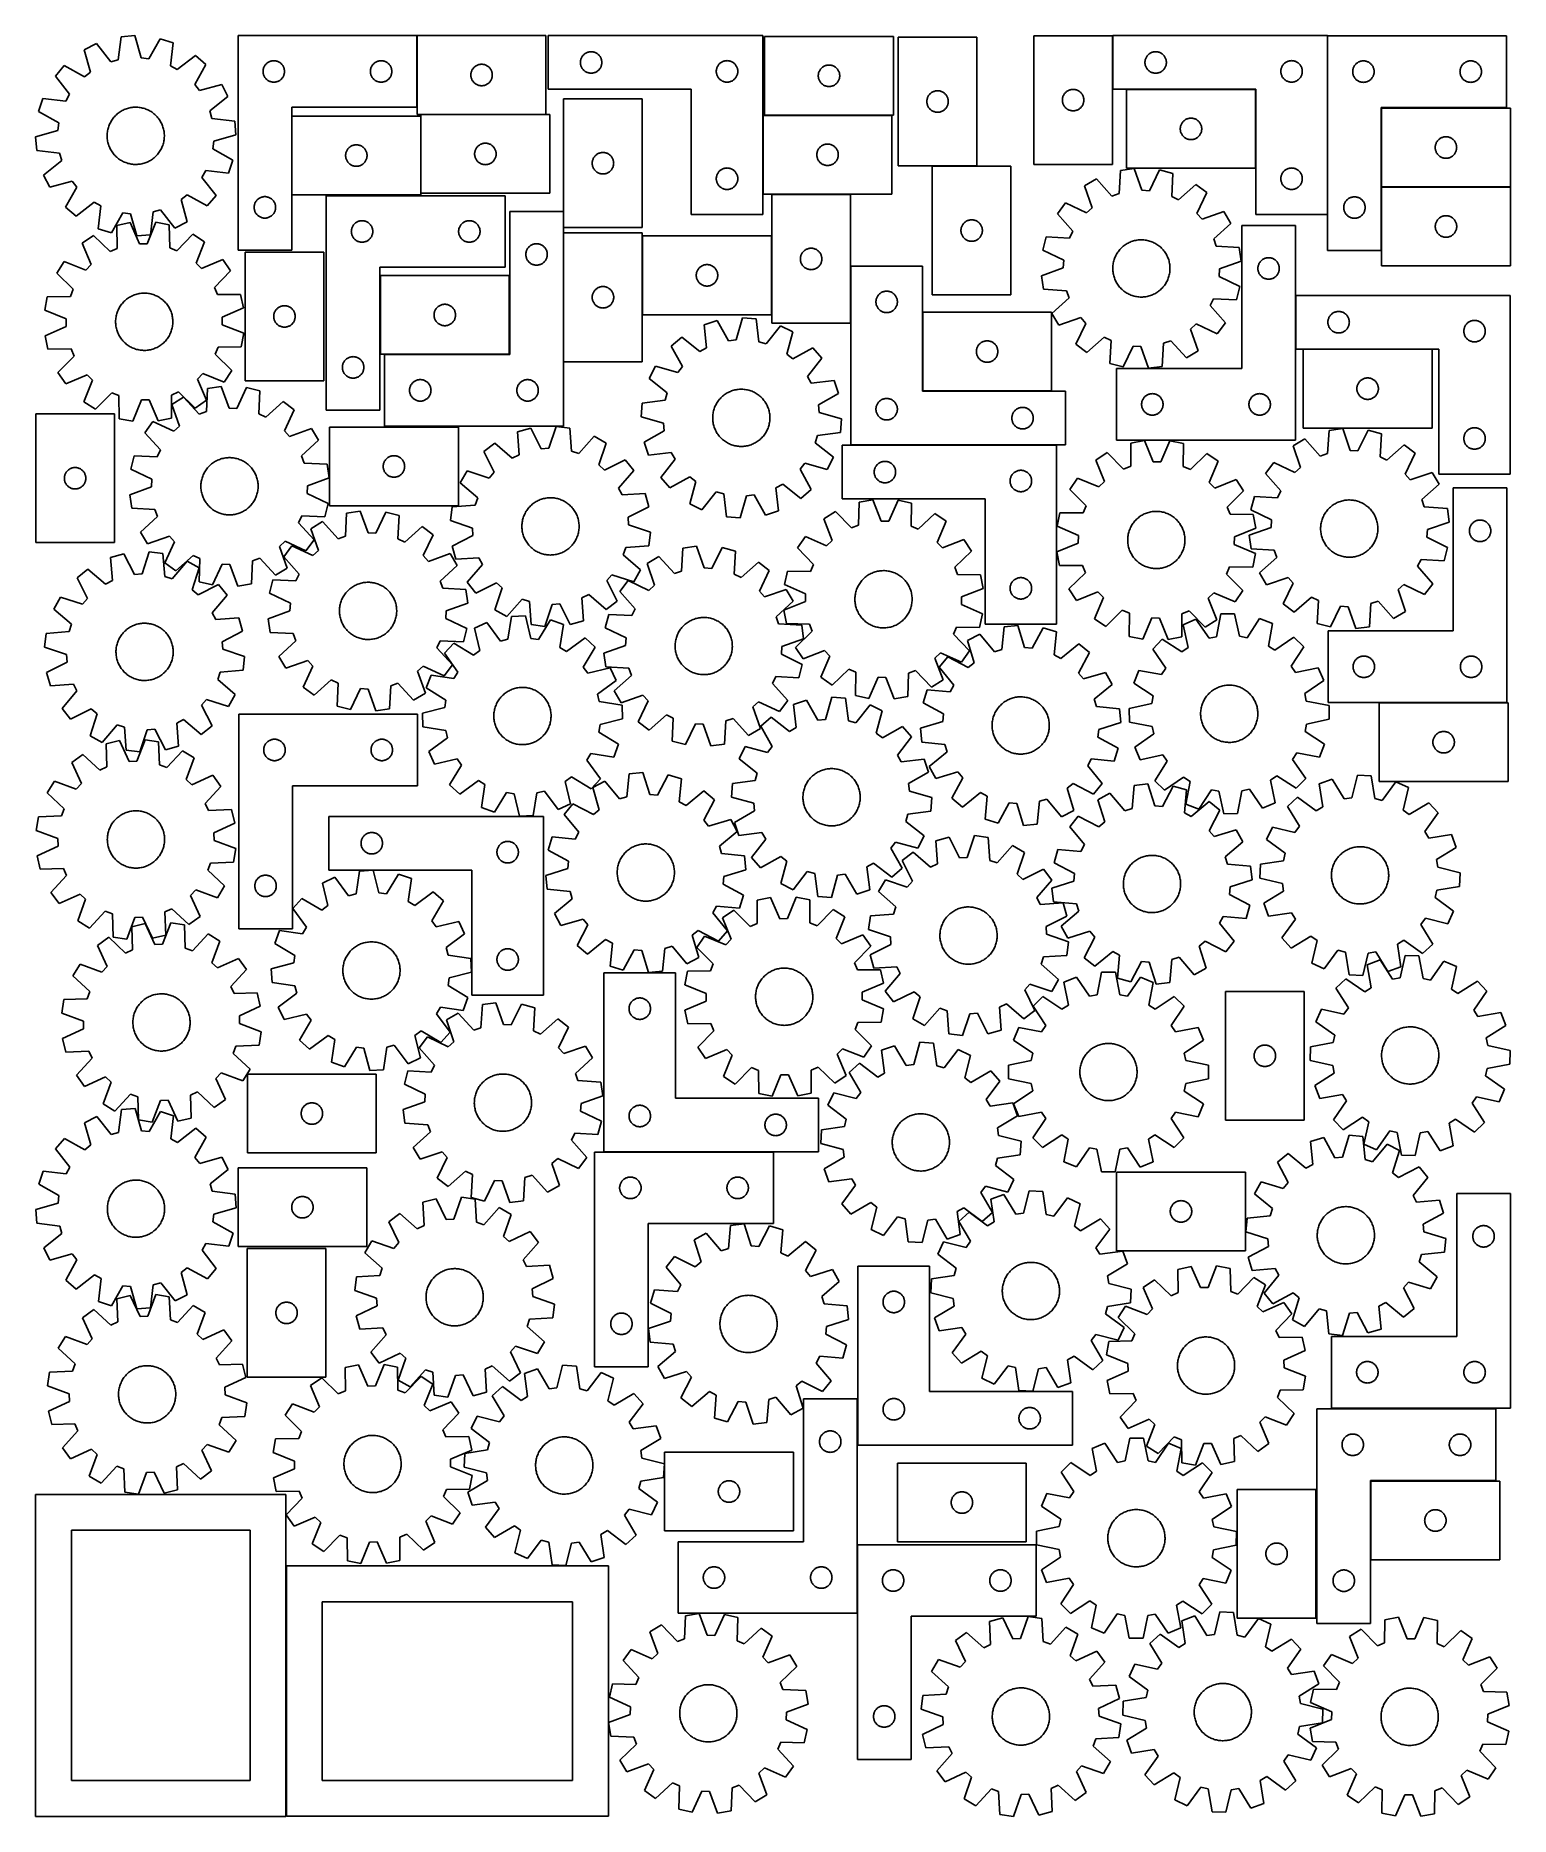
# Model space of a CAD drawing. Header units: millimetres. Extents: x 7 to 1243, y 7 to 1500.
import ezdxf

# ---------------------------------------------------------------- set-up
doc = ezdxf.new("R2010")
doc.units = ezdxf.units.MM
doc.layers.add('CUT', color=7, linetype='CONTINUOUS', true_color=0x000000)

msp = doc.modelspace()

# ---------------------------------------------------------------- linework, layer by layer
at = {"layer": 'CUT'}
for p, q in [((78.233628, 1498.93718), (75.879432, 1479.70439)), ((89.734821, 1499.83608), (78.233628, 1498.93718)), ((95.048535, 1481.202592), (89.734821, 1499.83608)), ((110.968448, 1497.311259), (101.433385, 1480.443391)), ((121.938159, 1493.740419), (110.968448, 1497.311259)), ((119.716664, 1474.491851), (121.938159, 1493.740419)), ((176.30242, 1499.838194), (176.30242, 1319.838194)), ((326.30242, 1499.838194), (176.30242, 1499.838194)), ((326.30242, 1439.838194), (326.30242, 1499.838194)), ((434.585872, 1499.860174), (326.585872, 1499.860174)), ((326.585872, 1499.860174), (326.585872, 1433.860174)), ((434.585872, 1433.860174), (434.585872, 1499.860174)), ((616.443598, 1499.874579), (436.443598, 1499.874579)), ((436.443598, 1499.874579), (436.443598, 1454.874579)), ((616.443598, 1349.874579), (616.443598, 1499.874579)), ((725.981868, 1499.213934), (617.981868, 1499.213934)), ((617.981868, 1499.213934), (617.981868, 1433.213934)), ((725.981868, 1433.213934), (725.981868, 1499.213934)), ((796.030087, 1498.623111), (730.030087, 1498.623111)), ((730.030087, 1498.623111), (730.030087, 1390.623111)), ((796.030087, 1390.623111), (796.030087, 1498.623111)), ((909.717099, 1499.807193), (843.717099, 1499.807193)), ((843.717099, 1499.807193), (843.717099, 1391.807193)), ((909.717099, 1391.807193), (909.717099, 1499.807193)), ((1089.947931, 1499.868719), (909.947931, 1499.868719)), ((909.947931, 1499.868719), (909.947931, 1454.868719)), ((1089.947931, 1349.868719), (1089.947931, 1499.868719)), ((1090.187957, 1499.692198), (1090.187957, 1319.692198)), ((1240.187957, 1499.692198), (1090.187957, 1499.692198)), ((1240.187957, 1439.692198), (1240.187957, 1499.692198)), ((57.650108, 1493.144052), (47.368385, 1487.912261)), ((47.368385, 1487.912261), (52.553462, 1469.242569)), ((69.690067, 1477.962425), (57.650108, 1493.144052)), ((75.879432, 1479.70439), (69.690067, 1477.962425)), ((101.433385, 1480.443391), (95.048535, 1481.202592)), ((140.589265, 1483.282032), (125.324962, 1471.347064)), ((149.357455, 1475.785079), (140.589265, 1483.282032)), ((203.409465, 1478.360565), (203.973049, 1478.531527)), ((203.973049, 1478.531527), (204.546608, 1478.665262)), ((204.546608, 1478.665262), (205.127685, 1478.761198)), ((205.127685, 1478.761198), (205.713792, 1478.818924)), ((205.713792, 1478.818924), (206.30242, 1478.838194)), ((206.30242, 1478.838194), (206.891049, 1478.818924)), ((206.891049, 1478.818924), (207.477156, 1478.761198)), ((207.477156, 1478.761198), (208.058233, 1478.665262)), ((208.058233, 1478.665262), (208.631792, 1478.531527)), ((208.631792, 1478.531527), (209.195376, 1478.360565)), ((293.409465, 1478.360565), (293.973049, 1478.531527)), ((293.973049, 1478.531527), (294.546608, 1478.665262)), ((294.546608, 1478.665262), (295.127685, 1478.761198)), ((295.127685, 1478.761198), (295.713792, 1478.818924)), ((295.713792, 1478.818924), (296.30242, 1478.838194)), ((296.30242, 1478.838194), (296.891049, 1478.818924)), ((296.891049, 1478.818924), (297.477156, 1478.761198)), ((297.477156, 1478.761198), (298.058233, 1478.665262)), ((298.058233, 1478.665262), (298.631792, 1478.531527)), ((298.631792, 1478.531527), (299.195376, 1478.360565)), ((463.462868, 1477.963207), (463.520594, 1478.549314)), ((463.520594, 1478.549314), (463.61653, 1479.130392)), ((463.61653, 1479.130392), (463.750265, 1479.70395)), ((463.750265, 1479.70395), (463.921227, 1480.267534)), ((463.921227, 1480.267534), (464.128682, 1480.81873)), ((464.128682, 1480.81873), (464.371743, 1481.355177)), ((464.371743, 1481.355177), (464.649369, 1481.874579)), ((464.649369, 1481.874579), (464.960371, 1482.374711)), ((464.960371, 1482.374711), (465.303418, 1482.853432)), ((465.303418, 1482.853432), (465.67704, 1483.308691)), ((465.67704, 1483.308691), (466.079637, 1483.73854)), ((466.079637, 1483.73854), (466.509486, 1484.141137)), ((466.509486, 1484.141137), (466.964745, 1484.514759)), ((466.964745, 1484.514759), (467.443466, 1484.857805)), ((467.443466, 1484.857805), (467.943598, 1485.168807)), ((467.943598, 1485.168807), (468.463, 1485.446433)), ((468.463, 1485.446433), (468.999447, 1485.689495)), ((468.999447, 1485.689495), (469.550643, 1485.89695)), ((469.550643, 1485.89695), (470.114227, 1486.067911)), ((470.114227, 1486.067911), (470.687785, 1486.201646)), ((470.687785, 1486.201646), (471.268862, 1486.297582)), ((471.268862, 1486.297582), (471.85497, 1486.355309)), ((471.85497, 1486.355309), (472.443598, 1486.374579)), ((472.443598, 1486.374579), (473.032226, 1486.355309)), ((473.032226, 1486.355309), (473.618334, 1486.297582)), ((473.618334, 1486.297582), (474.199411, 1486.201646)), ((474.199411, 1486.201646), (474.772969, 1486.067911)), ((474.772969, 1486.067911), (475.336553, 1485.89695)), ((475.336553, 1485.89695), (475.887749, 1485.689495)), ((475.887749, 1485.689495), (476.424196, 1485.446433)), ((476.424196, 1485.446433), (476.943598, 1485.168807)), ((476.943598, 1485.168807), (477.44373, 1484.857805)), ((477.44373, 1484.857805), (477.922451, 1484.514759)), ((477.922451, 1484.514759), (478.37771, 1484.141137)), ((478.37771, 1484.141137), (478.807559, 1483.73854)), ((478.807559, 1483.73854), (479.210156, 1483.308691)), ((479.210156, 1483.308691), (479.583778, 1482.853432)), ((479.583778, 1482.853432), (479.926824, 1482.374711)), ((479.926824, 1482.374711), (480.237827, 1481.874579)), ((480.237827, 1481.874579), (480.515453, 1481.355177)), ((480.515453, 1481.355177), (480.758514, 1480.81873)), ((480.758514, 1480.81873), (480.965969, 1480.267534)), ((480.965969, 1480.267534), (481.13693, 1479.70395)), ((481.13693, 1479.70395), (481.270665, 1479.130392)), ((481.270665, 1479.130392), (481.366602, 1478.549314)), ((481.366602, 1478.549314), (481.424328, 1477.963207)), ((583.550643, 1478.39695), (584.114227, 1478.567911)), ((584.114227, 1478.567911), (584.687785, 1478.701646)), ((584.687785, 1478.701646), (585.268862, 1478.797582)), ((585.268862, 1478.797582), (585.85497, 1478.855309)), ((585.85497, 1478.855309), (586.443598, 1478.874579)), ((586.443598, 1478.874579), (587.032226, 1478.855309)), ((587.032226, 1478.855309), (587.618334, 1478.797582)), ((587.618334, 1478.797582), (588.199411, 1478.701646)), ((588.199411, 1478.701646), (588.772969, 1478.567911)), ((588.772969, 1478.567911), (589.336553, 1478.39695)), ((936.967201, 1477.957348), (937.024928, 1478.543455)), ((937.024928, 1478.543455), (937.120864, 1479.124532)), ((937.120864, 1479.124532), (937.254599, 1479.698091)), ((937.254599, 1479.698091), (937.42556, 1480.261675)), ((937.42556, 1480.261675), (937.633016, 1480.81287)), ((937.633016, 1480.81287), (937.876077, 1481.349318)), ((937.876077, 1481.349318), (938.153703, 1481.868719)), ((938.153703, 1481.868719), (938.464705, 1482.368851)), ((938.464705, 1482.368851), (938.807751, 1482.847572)), ((938.807751, 1482.847572), (939.181373, 1483.302832)), ((939.181373, 1483.302832), (939.58397, 1483.73268)), ((939.58397, 1483.73268), (940.013819, 1484.135278)), ((940.013819, 1484.135278), (940.469079, 1484.508899)), ((940.469079, 1484.508899), (940.947799, 1484.851946)), ((940.947799, 1484.851946), (941.447931, 1485.162948)), ((941.447931, 1485.162948), (941.967333, 1485.440574)), ((941.967333, 1485.440574), (942.503781, 1485.683635)), ((942.503781, 1485.683635), (943.054976, 1485.891091)), ((943.054976, 1485.891091), (943.61856, 1486.062052)), ((943.61856, 1486.062052), (944.192119, 1486.195787)), ((944.192119, 1486.195787), (944.773196, 1486.291723)), ((944.773196, 1486.291723), (945.359303, 1486.34945)), ((945.359303, 1486.34945), (945.947931, 1486.368719)), ((945.947931, 1486.368719), (946.53656, 1486.34945)), ((946.53656, 1486.34945), (947.122667, 1486.291723)), ((947.122667, 1486.291723), (947.703744, 1486.195787)), ((947.703744, 1486.195787), (948.277303, 1486.062052)), ((948.277303, 1486.062052), (948.840887, 1485.891091)), ((948.840887, 1485.891091), (949.392082, 1485.683635)), ((949.392082, 1485.683635), (949.92853, 1485.440574)), ((949.92853, 1485.440574), (950.447931, 1485.162948)), ((950.447931, 1485.162948), (950.948064, 1484.851946)), ((950.948064, 1484.851946), (951.426784, 1484.508899)), ((951.426784, 1484.508899), (951.882044, 1484.135278)), ((951.882044, 1484.135278), (952.311892, 1483.73268)), ((952.311892, 1483.73268), (952.71449, 1483.302832)), ((952.71449, 1483.302832), (953.088111, 1482.847572)), ((953.088111, 1482.847572), (953.431158, 1482.368851)), ((953.431158, 1482.368851), (953.74216, 1481.868719)), ((953.74216, 1481.868719), (954.019786, 1481.349318)), ((954.019786, 1481.349318), (954.262847, 1480.81287)), ((954.262847, 1480.81287), (954.470303, 1480.261675)), ((954.470303, 1480.261675), (954.641264, 1479.698091)), ((954.641264, 1479.698091), (954.774999, 1479.124532)), ((954.774999, 1479.124532), (954.870935, 1478.543455)), ((954.870935, 1478.543455), (954.928662, 1477.957348)), ((1057.054976, 1478.391091), (1057.61856, 1478.562052)), ((1057.61856, 1478.562052), (1058.192119, 1478.695787)), ((1058.192119, 1478.695787), (1058.773196, 1478.791723)), ((1058.773196, 1478.791723), (1059.359303, 1478.84945)), ((1059.359303, 1478.84945), (1059.947931, 1478.868719)), ((1059.947931, 1478.868719), (1060.53656, 1478.84945)), ((1060.53656, 1478.84945), (1061.122667, 1478.791723)), ((1061.122667, 1478.791723), (1061.703744, 1478.695787)), ((1061.703744, 1478.695787), (1062.277303, 1478.562052)), ((1062.277303, 1478.562052), (1062.840887, 1478.391091)), ((1117.858585, 1478.38553), (1118.432144, 1478.519266)), ((1118.432144, 1478.519266), (1119.013221, 1478.615202)), ((1119.013221, 1478.615202), (1119.599328, 1478.672928)), ((1119.599328, 1478.672928), (1120.187957, 1478.692198)), ((1120.187957, 1478.692198), (1120.776585, 1478.672928)), ((1120.776585, 1478.672928), (1121.362692, 1478.615202)), ((1121.362692, 1478.615202), (1121.94377, 1478.519266)), ((1121.94377, 1478.519266), (1122.517328, 1478.38553)), ((1207.858585, 1478.38553), (1208.432144, 1478.519266)), ((1208.432144, 1478.519266), (1209.013221, 1478.615202)), ((1209.013221, 1478.615202), (1209.599328, 1478.672928)), ((1209.599328, 1478.672928), (1210.187957, 1478.692198)), ((1210.187957, 1478.692198), (1210.776585, 1478.672928)), ((1210.776585, 1478.672928), (1211.362692, 1478.615202)), ((1211.362692, 1478.615202), (1211.94377, 1478.519266)), ((1211.94377, 1478.519266), (1212.517328, 1478.38553)), ((30.568627, 1474.683137), (23.071673, 1465.914947)), ((23.071673, 1465.914947), (35.006641, 1450.650644)), ((47.501855, 1465.264635), (30.568627, 1474.683137)), ((52.553462, 1469.242569), (47.501855, 1465.264635)), ((125.324962, 1471.347064), (119.716664, 1474.491851)), ((139.938953, 1458.85185), (149.357455, 1475.785079)), ((197.30242, 1469.838194), (197.32169, 1470.426822)), ((197.32169, 1469.249566), (197.30242, 1469.838194)), ((197.32169, 1470.426822), (197.379417, 1471.01293)), ((197.379417, 1468.663458), (197.32169, 1469.249566)), ((197.379417, 1471.01293), (197.475353, 1471.594007)), ((197.475353, 1468.082381), (197.379417, 1468.663458)), ((197.475353, 1471.594007), (197.609088, 1472.167566)), ((197.609088, 1467.508823), (197.475353, 1468.082381)), ((197.609088, 1472.167566), (197.780049, 1472.731149)), ((197.780049, 1466.945239), (197.609088, 1467.508823)), ((197.780049, 1472.731149), (197.987505, 1473.282345)), ((197.987505, 1466.394043), (197.780049, 1466.945239)), ((197.987505, 1473.282345), (198.230566, 1473.818792)), ((198.230566, 1465.857596), (197.987505, 1466.394043)), ((198.230566, 1473.818792), (198.508192, 1474.338194)), ((198.508192, 1465.338194), (198.230566, 1465.857596)), ((198.508192, 1474.338194), (198.819194, 1474.838326)), ((198.819194, 1464.838062), (198.508192, 1465.338194)), ((198.819194, 1474.838326), (199.16224, 1475.317047)), ((199.16224, 1464.359341), (198.819194, 1464.838062)), ((199.16224, 1475.317047), (199.535862, 1475.772306)), ((199.535862, 1463.904082), (199.16224, 1464.359341)), ((199.535862, 1475.772306), (199.938459, 1476.202155)), ((199.938459, 1463.474233), (199.535862, 1463.904082)), ((199.938459, 1476.202155), (200.368308, 1476.604752)), ((200.368308, 1476.604752), (200.823568, 1476.978374)), ((200.823568, 1476.978374), (201.302288, 1477.321421)), ((201.302288, 1477.321421), (201.80242, 1477.632423)), ((201.80242, 1477.632423), (202.321822, 1477.910049)), ((202.321822, 1477.910049), (202.85827, 1478.15311)), ((202.85827, 1478.15311), (203.409465, 1478.360565)), ((209.195376, 1478.360565), (209.746571, 1478.15311)), ((209.746571, 1478.15311), (210.283019, 1477.910049)), ((210.283019, 1477.910049), (210.80242, 1477.632423)), ((210.80242, 1477.632423), (211.302553, 1477.321421)), ((211.302553, 1477.321421), (211.781273, 1476.978374)), ((211.781273, 1476.978374), (212.236533, 1476.604752)), ((212.236533, 1476.604752), (212.666381, 1476.202155)), ((212.666381, 1476.202155), (213.068979, 1475.772306)), ((213.068979, 1463.904082), (212.666381, 1463.474233)), ((213.068979, 1475.772306), (213.442601, 1475.317047)), ((213.442601, 1464.359341), (213.068979, 1463.904082)), ((213.442601, 1475.317047), (213.785647, 1474.838326)), ((213.785647, 1464.838062), (213.442601, 1464.359341)), ((213.785647, 1474.838326), (214.096649, 1474.338194)), ((214.096649, 1465.338194), (213.785647, 1464.838062)), ((214.096649, 1474.338194), (214.374275, 1473.818792)), ((214.374275, 1465.857596), (214.096649, 1465.338194)), ((214.374275, 1473.818792), (214.617336, 1473.282345)), ((214.617336, 1466.394043), (214.374275, 1465.857596)), ((214.617336, 1473.282345), (214.824792, 1472.731149)), ((214.824792, 1466.945239), (214.617336, 1466.394043)), ((214.824792, 1472.731149), (214.995753, 1472.167566)), ((214.995753, 1467.508823), (214.824792, 1466.945239)), ((214.995753, 1472.167566), (215.129488, 1471.594007)), ((215.129488, 1468.082381), (214.995753, 1467.508823)), ((215.129488, 1471.594007), (215.225424, 1471.01293)), ((215.225424, 1468.663458), (215.129488, 1468.082381)), ((215.225424, 1471.01293), (215.283151, 1470.426822)), ((215.283151, 1469.249566), (215.225424, 1468.663458)), ((215.283151, 1470.426822), (215.30242, 1469.838194)), ((215.30242, 1469.838194), (215.283151, 1469.249566)), ((287.30242, 1469.838194), (287.32169, 1470.426822)), ((287.32169, 1469.249566), (287.30242, 1469.838194)), ((287.32169, 1470.426822), (287.379417, 1471.01293)), ((287.379417, 1468.663458), (287.32169, 1469.249566)), ((287.379417, 1471.01293), (287.475353, 1471.594007)), ((287.475353, 1468.082381), (287.379417, 1468.663458)), ((287.475353, 1471.594007), (287.609088, 1472.167566)), ((287.609088, 1467.508823), (287.475353, 1468.082381)), ((287.609088, 1472.167566), (287.780049, 1472.731149)), ((287.780049, 1466.945239), (287.609088, 1467.508823)), ((287.780049, 1472.731149), (287.987505, 1473.282345)), ((287.987505, 1466.394043), (287.780049, 1466.945239)), ((287.987505, 1473.282345), (288.230566, 1473.818792)), ((288.230566, 1465.857596), (287.987505, 1466.394043)), ((288.230566, 1473.818792), (288.508192, 1474.338194)), ((288.508192, 1465.338194), (288.230566, 1465.857596)), ((288.508192, 1474.338194), (288.819194, 1474.838326)), ((288.819194, 1464.838062), (288.508192, 1465.338194)), ((288.819194, 1474.838326), (289.16224, 1475.317047)), ((289.16224, 1464.359341), (288.819194, 1464.838062)), ((289.16224, 1475.317047), (289.535862, 1475.772306)), ((289.535862, 1463.904082), (289.16224, 1464.359341)), ((289.535862, 1475.772306), (289.938459, 1476.202155)), ((289.938459, 1463.474233), (289.535862, 1463.904082)), ((289.938459, 1476.202155), (290.368308, 1476.604752)), ((290.368308, 1476.604752), (290.823568, 1476.978374)), ((290.823568, 1476.978374), (291.302288, 1477.321421)), ((291.302288, 1477.321421), (291.80242, 1477.632423)), ((291.80242, 1477.632423), (292.321822, 1477.910049)), ((292.321822, 1477.910049), (292.85827, 1478.15311)), ((292.85827, 1478.15311), (293.409465, 1478.360565)), ((299.195376, 1478.360565), (299.746571, 1478.15311)), ((299.746571, 1478.15311), (300.283019, 1477.910049)), ((300.283019, 1477.910049), (300.80242, 1477.632423)), ((300.80242, 1477.632423), (301.302553, 1477.321421)), ((301.302553, 1477.321421), (301.781273, 1476.978374)), ((301.781273, 1476.978374), (302.236533, 1476.604752)), ((302.236533, 1476.604752), (302.666381, 1476.202155)), ((302.666381, 1476.202155), (303.068979, 1475.772306)), ((303.068979, 1463.904082), (302.666381, 1463.474233)), ((303.068979, 1475.772306), (303.442601, 1475.317047)), ((303.442601, 1464.359341), (303.068979, 1463.904082)), ((303.442601, 1475.317047), (303.785647, 1474.838326)), ((303.785647, 1464.838062), (303.442601, 1464.359341)), ((303.785647, 1474.838326), (304.096649, 1474.338194)), ((304.096649, 1465.338194), (303.785647, 1464.838062)), ((304.096649, 1474.338194), (304.374275, 1473.818792)), ((304.374275, 1465.857596), (304.096649, 1465.338194)), ((304.374275, 1473.818792), (304.617336, 1473.282345)), ((304.617336, 1466.394043), (304.374275, 1465.857596)), ((304.617336, 1473.282345), (304.824792, 1472.731149)), ((304.824792, 1466.945239), (304.617336, 1466.394043)), ((304.824792, 1472.731149), (304.995753, 1472.167566)), ((304.995753, 1467.508823), (304.824792, 1466.945239)), ((304.995753, 1472.167566), (305.129488, 1471.594007)), ((305.129488, 1468.082381), (304.995753, 1467.508823)), ((305.129488, 1471.594007), (305.225424, 1471.01293)), ((305.225424, 1468.663458), (305.129488, 1468.082381)), ((305.225424, 1471.01293), (305.283151, 1470.426822)), ((305.283151, 1469.249566), (305.225424, 1468.663458)), ((305.283151, 1470.426822), (305.30242, 1469.838194)), ((305.30242, 1469.838194), (305.283151, 1469.249566)), ((371.585872, 1466.860174), (371.605142, 1467.448802)), ((371.605142, 1466.271546), (371.585872, 1466.860174)), ((371.605142, 1467.448802), (371.662868, 1468.03491)), ((371.662868, 1465.685438), (371.605142, 1466.271546)), ((371.662868, 1468.03491), (371.758804, 1468.615987)), ((371.758804, 1465.104361), (371.662868, 1465.685438)), ((371.758804, 1468.615987), (371.892539, 1469.189545)), ((371.892539, 1464.530803), (371.758804, 1465.104361)), ((371.892539, 1469.189545), (372.063501, 1469.753129)), ((372.063501, 1463.967219), (371.892539, 1464.530803)), ((372.063501, 1469.753129), (372.270956, 1470.304325)), ((372.270956, 1463.416023), (372.063501, 1463.967219)), ((372.270956, 1470.304325), (372.514017, 1470.840772)), ((372.514017, 1470.840772), (372.791643, 1471.360174)), ((372.791643, 1471.360174), (373.102645, 1471.860306)), ((373.102645, 1471.860306), (373.445692, 1472.339027)), ((373.445692, 1472.339027), (373.819314, 1472.794286)), ((373.819314, 1472.794286), (374.221911, 1473.224135)), ((374.221911, 1473.224135), (374.65176, 1473.626732)), ((374.65176, 1473.626732), (375.107019, 1474.000354)), ((375.107019, 1474.000354), (375.58574, 1474.343401)), ((375.58574, 1474.343401), (376.085872, 1474.654403)), ((376.085872, 1474.654403), (376.605274, 1474.932029)), ((376.605274, 1474.932029), (377.141721, 1475.17509)), ((377.141721, 1475.17509), (377.692917, 1475.382545)), ((377.692917, 1475.382545), (378.2565, 1475.553506)), ((378.2565, 1475.553506), (378.830059, 1475.687242)), ((378.830059, 1475.687242), (379.411136, 1475.783178)), ((379.411136, 1475.783178), (379.997244, 1475.840904)), ((379.997244, 1475.840904), (380.585872, 1475.860174)), ((380.585872, 1475.860174), (381.1745, 1475.840904)), ((381.1745, 1475.840904), (381.760608, 1475.783178)), ((381.760608, 1475.783178), (382.341685, 1475.687242)), ((382.341685, 1475.687242), (382.915243, 1475.553506)), ((382.915243, 1475.553506), (383.478827, 1475.382545)), ((383.478827, 1475.382545), (384.030023, 1475.17509)), ((384.030023, 1475.17509), (384.56647, 1474.932029)), ((384.56647, 1474.932029), (385.085872, 1474.654403)), ((385.085872, 1474.654403), (385.586004, 1474.343401)), ((385.586004, 1474.343401), (386.064725, 1474.000354)), ((386.064725, 1474.000354), (386.519984, 1473.626732)), ((386.519984, 1473.626732), (386.949833, 1473.224135)), ((386.949833, 1473.224135), (387.35243, 1472.794286)), ((387.35243, 1472.794286), (387.726052, 1472.339027)), ((387.726052, 1472.339027), (388.069098, 1471.860306)), ((388.069098, 1471.860306), (388.3801, 1471.360174)), ((388.3801, 1471.360174), (388.657727, 1470.840772)), ((388.657727, 1470.840772), (388.900788, 1470.304325)), ((388.900788, 1470.304325), (389.108243, 1469.753129)), ((389.108243, 1463.967219), (388.900788, 1463.416023)), ((389.108243, 1469.753129), (389.279204, 1469.189545)), ((389.279204, 1464.530803), (389.108243, 1463.967219)), ((389.279204, 1469.189545), (389.412939, 1468.615987)), ((389.412939, 1465.104361), (389.279204, 1464.530803)), ((389.412939, 1468.615987), (389.508876, 1468.03491)), ((389.508876, 1465.685438), (389.412939, 1465.104361)), ((389.508876, 1468.03491), (389.566602, 1467.448802)), ((389.566602, 1466.271546), (389.508876, 1465.685438)), ((389.566602, 1467.448802), (389.585872, 1466.860174)), ((389.585872, 1466.860174), (389.566602, 1466.271546)), ((463.443598, 1477.374579), (463.462868, 1477.963207)), ((463.462868, 1476.785951), (463.443598, 1477.374579)), ((463.520594, 1476.199843), (463.462868, 1476.785951)), ((463.61653, 1475.618766), (463.520594, 1476.199843)), ((463.750265, 1475.045207), (463.61653, 1475.618766)), ((463.921227, 1474.481624), (463.750265, 1475.045207)), ((464.128682, 1473.930428), (463.921227, 1474.481624)), ((464.371743, 1473.393981), (464.128682, 1473.930428)), ((464.649369, 1472.874579), (464.371743, 1473.393981)), ((464.960371, 1472.374447), (464.649369, 1472.874579)), ((465.303418, 1471.895726), (464.960371, 1472.374447)), ((465.67704, 1471.440466), (465.303418, 1471.895726)), ((466.079637, 1471.010618), (465.67704, 1471.440466)), ((466.509486, 1470.60802), (466.079637, 1471.010618)), ((466.964745, 1470.234399), (466.509486, 1470.60802)), ((467.443466, 1469.891352), (466.964745, 1470.234399)), ((467.943598, 1469.58035), (467.443466, 1469.891352)), ((468.463, 1469.302724), (467.943598, 1469.58035)), ((468.999447, 1469.059663), (468.463, 1469.302724)), ((469.550643, 1468.852208), (468.999447, 1469.059663)), ((470.114227, 1468.681246), (469.550643, 1468.852208)), ((470.687785, 1468.547511), (470.114227, 1468.681246)), ((471.268862, 1468.451575), (470.687785, 1468.547511)), ((471.85497, 1468.393848), (471.268862, 1468.451575)), ((472.443598, 1468.374579), (471.85497, 1468.393848)), ((473.032226, 1468.393848), (472.443598, 1468.374579)), ((473.618334, 1468.451575), (473.032226, 1468.393848)), ((474.199411, 1468.547511), (473.618334, 1468.451575)), ((474.772969, 1468.681246), (474.199411, 1468.547511)), ((475.336553, 1468.852208), (474.772969, 1468.681246)), ((475.887749, 1469.059663), (475.336553, 1468.852208)), ((476.424196, 1469.302724), (475.887749, 1469.059663)), ((476.943598, 1469.58035), (476.424196, 1469.302724)), ((477.44373, 1469.891352), (476.943598, 1469.58035)), ((477.922451, 1470.234399), (477.44373, 1469.891352)), ((478.37771, 1470.60802), (477.922451, 1470.234399)), ((478.807559, 1471.010618), (478.37771, 1470.60802)), ((479.210156, 1471.440466), (478.807559, 1471.010618)), ((479.583778, 1471.895726), (479.210156, 1471.440466)), ((479.926824, 1472.374447), (479.583778, 1471.895726)), ((480.237827, 1472.874579), (479.926824, 1472.374447)), ((480.515453, 1473.393981), (480.237827, 1472.874579)), ((480.758514, 1473.930428), (480.515453, 1473.393981)), ((480.965969, 1474.481624), (480.758514, 1473.930428)), ((481.13693, 1475.045207), (480.965969, 1474.481624)), ((481.270665, 1475.618766), (481.13693, 1475.045207)), ((481.366602, 1476.199843), (481.270665, 1475.618766)), ((481.424328, 1476.785951), (481.366602, 1476.199843)), ((481.424328, 1477.963207), (481.443598, 1477.374579)), ((481.443598, 1477.374579), (481.424328, 1476.785951)), ((577.443598, 1469.874579), (577.462868, 1470.463207)), ((577.462868, 1469.285951), (577.443598, 1469.874579)), ((577.462868, 1470.463207), (577.520594, 1471.049314)), ((577.520594, 1468.699843), (577.462868, 1469.285951)), ((577.520594, 1471.049314), (577.61653, 1471.630392)), ((577.61653, 1468.118766), (577.520594, 1468.699843)), ((577.61653, 1471.630392), (577.750265, 1472.20395)), ((577.750265, 1467.545207), (577.61653, 1468.118766)), ((577.750265, 1472.20395), (577.921227, 1472.767534)), ((577.921227, 1466.981624), (577.750265, 1467.545207)), ((577.921227, 1472.767534), (578.128682, 1473.31873)), ((578.128682, 1466.430428), (577.921227, 1466.981624)), ((578.128682, 1473.31873), (578.371743, 1473.855177)), ((578.371743, 1465.893981), (578.128682, 1466.430428)), ((578.371743, 1473.855177), (578.649369, 1474.374579)), ((578.649369, 1465.374579), (578.371743, 1465.893981)), ((578.649369, 1474.374579), (578.960371, 1474.874711)), ((578.960371, 1464.874447), (578.649369, 1465.374579)), ((578.960371, 1474.874711), (579.303418, 1475.353432)), ((579.303418, 1464.395726), (578.960371, 1464.874447)), ((579.303418, 1475.353432), (579.67704, 1475.808691)), ((579.67704, 1463.940466), (579.303418, 1464.395726)), ((579.67704, 1475.808691), (580.079637, 1476.23854)), ((580.079637, 1463.510618), (579.67704, 1463.940466)), ((580.079637, 1476.23854), (580.509486, 1476.641137)), ((580.509486, 1463.10802), (580.079637, 1463.510618)), ((580.509486, 1476.641137), (580.964745, 1477.014759)), ((580.964745, 1477.014759), (581.443466, 1477.357805)), ((581.443466, 1477.357805), (581.943598, 1477.668807)), ((581.943598, 1477.668807), (582.463, 1477.946433)), ((582.463, 1477.946433), (582.999447, 1478.189495)), ((582.999447, 1478.189495), (583.550643, 1478.39695)), ((589.336553, 1478.39695), (589.887749, 1478.189495)), ((589.887749, 1478.189495), (590.424196, 1477.946433)), ((590.424196, 1477.946433), (590.943598, 1477.668807)), ((590.943598, 1477.668807), (591.44373, 1477.357805)), ((591.44373, 1477.357805), (591.922451, 1477.014759)), ((591.922451, 1477.014759), (592.37771, 1476.641137)), ((592.37771, 1476.641137), (592.807559, 1476.23854)), ((592.807559, 1463.510618), (592.37771, 1463.10802)), ((592.807559, 1476.23854), (593.210156, 1475.808691)), ((593.210156, 1463.940466), (592.807559, 1463.510618)), ((593.210156, 1475.808691), (593.583778, 1475.353432)), ((593.583778, 1464.395726), (593.210156, 1463.940466)), ((593.583778, 1475.353432), (593.926824, 1474.874711)), ((593.926824, 1464.874447), (593.583778, 1464.395726)), ((593.926824, 1474.874711), (594.237827, 1474.374579)), ((594.237827, 1465.374579), (593.926824, 1464.874447)), ((594.237827, 1474.374579), (594.515453, 1473.855177)), ((594.515453, 1465.893981), (594.237827, 1465.374579)), ((594.515453, 1473.855177), (594.758514, 1473.31873)), ((594.758514, 1466.430428), (594.515453, 1465.893981)), ((594.758514, 1473.31873), (594.965969, 1472.767534)), ((594.965969, 1466.981624), (594.758514, 1466.430428)), ((594.965969, 1472.767534), (595.13693, 1472.20395)), ((595.13693, 1467.545207), (594.965969, 1466.981624)), ((595.13693, 1472.20395), (595.270665, 1471.630392)), ((595.270665, 1468.118766), (595.13693, 1467.545207)), ((595.270665, 1471.630392), (595.366602, 1471.049314)), ((595.366602, 1468.699843), (595.270665, 1468.118766)), ((595.366602, 1471.049314), (595.424328, 1470.463207)), ((595.424328, 1469.285951), (595.366602, 1468.699843)), ((595.424328, 1470.463207), (595.443598, 1469.874579)), ((595.443598, 1469.874579), (595.424328, 1469.285951)), ((662.981868, 1466.213934), (663.001138, 1466.802562)), ((663.001138, 1465.625306), (662.981868, 1466.213934)), ((663.001138, 1466.802562), (663.058864, 1467.388669)), ((663.058864, 1465.039198), (663.001138, 1465.625306)), ((663.058864, 1467.388669), (663.1548, 1467.969747)), ((663.1548, 1464.458121), (663.058864, 1465.039198)), ((663.1548, 1467.969747), (663.288535, 1468.543305)), ((663.288535, 1463.884562), (663.1548, 1464.458121)), ((663.288535, 1468.543305), (663.459497, 1469.106889)), ((663.459497, 1463.320979), (663.288535, 1463.884562)), ((663.459497, 1469.106889), (663.666952, 1469.658085)), ((663.666952, 1469.658085), (663.910013, 1470.194532)), ((663.910013, 1470.194532), (664.187639, 1470.713934)), ((664.187639, 1470.713934), (664.498641, 1471.214066)), ((664.498641, 1471.214066), (664.841688, 1471.692787)), ((664.841688, 1471.692787), (665.21531, 1472.148046)), ((665.21531, 1472.148046), (665.617907, 1472.577895)), ((665.617907, 1472.577895), (666.047756, 1472.980492)), ((666.047756, 1472.980492), (666.503015, 1473.354114)), ((666.503015, 1473.354114), (666.981736, 1473.69716)), ((666.981736, 1473.69716), (667.481868, 1474.008162)), ((667.481868, 1474.008162), (668.00127, 1474.285788)), ((668.00127, 1474.285788), (668.537717, 1474.52885)), ((668.537717, 1474.52885), (669.088913, 1474.736305)), ((669.088913, 1474.736305), (669.652497, 1474.907266)), ((669.652497, 1474.907266), (670.226055, 1475.041001)), ((670.226055, 1475.041001), (670.807132, 1475.136938)), ((670.807132, 1475.136938), (671.39324, 1475.194664)), ((671.39324, 1475.194664), (671.981868, 1475.213934)), ((671.981868, 1475.213934), (672.570496, 1475.194664)), ((672.570496, 1475.194664), (673.156604, 1475.136938)), ((673.156604, 1475.136938), (673.737681, 1475.041001)), ((673.737681, 1475.041001), (674.311239, 1474.907266)), ((674.311239, 1474.907266), (674.874823, 1474.736305)), ((674.874823, 1474.736305), (675.426019, 1474.52885)), ((675.426019, 1474.52885), (675.962466, 1474.285788)), ((675.962466, 1474.285788), (676.481868, 1474.008162)), ((676.481868, 1474.008162), (676.982, 1473.69716)), ((676.982, 1473.69716), (677.460721, 1473.354114)), ((677.460721, 1473.354114), (677.91598, 1472.980492)), ((677.91598, 1472.980492), (678.345829, 1472.577895)), ((678.345829, 1472.577895), (678.748426, 1472.148046)), ((678.748426, 1472.148046), (679.122048, 1471.692787)), ((679.122048, 1471.692787), (679.465094, 1471.214066)), ((679.465094, 1471.214066), (679.776097, 1470.713934)), ((679.776097, 1470.713934), (680.053723, 1470.194532)), ((680.053723, 1470.194532), (680.296784, 1469.658085)), ((680.296784, 1469.658085), (680.504239, 1469.106889)), ((680.504239, 1469.106889), (680.6752, 1468.543305)), ((680.6752, 1463.884562), (680.504239, 1463.320979)), ((680.6752, 1468.543305), (680.808935, 1467.969747)), ((680.808935, 1464.458121), (680.6752, 1463.884562)), ((680.808935, 1467.969747), (680.904872, 1467.388669)), ((680.904872, 1465.039198), (680.808935, 1464.458121)), ((680.904872, 1467.388669), (680.962598, 1466.802562)), ((680.962598, 1465.625306), (680.904872, 1465.039198)), ((680.962598, 1466.802562), (680.981868, 1466.213934)), ((680.981868, 1466.213934), (680.962598, 1465.625306)), ((936.947931, 1477.368719), (936.967201, 1477.957348)), ((936.967201, 1476.780091), (936.947931, 1477.368719)), ((937.024928, 1476.193984), (936.967201, 1476.780091)), ((937.120864, 1475.612906), (937.024928, 1476.193984)), ((937.254599, 1475.039348), (937.120864, 1475.612906)), ((937.42556, 1474.475764), (937.254599, 1475.039348)), ((937.633016, 1473.924568), (937.42556, 1474.475764)), ((937.876077, 1473.388121), (937.633016, 1473.924568)), ((938.153703, 1472.868719), (937.876077, 1473.388121)), ((938.464705, 1472.368587), (938.153703, 1472.868719)), ((938.807751, 1471.889866), (938.464705, 1472.368587)), ((939.181373, 1471.434607), (938.807751, 1471.889866)), ((939.58397, 1471.004758), (939.181373, 1471.434607)), ((940.013819, 1470.602161), (939.58397, 1471.004758)), ((940.469079, 1470.228539), (940.013819, 1470.602161)), ((940.947799, 1469.885493), (940.469079, 1470.228539)), ((941.447931, 1469.574491), (940.947799, 1469.885493)), ((941.967333, 1469.296865), (941.447931, 1469.574491)), ((942.503781, 1469.053804), (941.967333, 1469.296865)), ((943.054976, 1468.846348), (942.503781, 1469.053804)), ((943.61856, 1468.675387), (943.054976, 1468.846348)), ((944.192119, 1468.541652), (943.61856, 1468.675387)), ((944.773196, 1468.445716), (944.192119, 1468.541652)), ((945.359303, 1468.387989), (944.773196, 1468.445716)), ((945.947931, 1468.368719), (945.359303, 1468.387989)), ((946.53656, 1468.387989), (945.947931, 1468.368719)), ((947.122667, 1468.445716), (946.53656, 1468.387989)), ((947.703744, 1468.541652), (947.122667, 1468.445716)), ((948.277303, 1468.675387), (947.703744, 1468.541652)), ((948.840887, 1468.846348), (948.277303, 1468.675387)), ((949.392082, 1469.053804), (948.840887, 1468.846348)), ((949.92853, 1469.296865), (949.392082, 1469.053804)), ((950.447931, 1469.574491), (949.92853, 1469.296865)), ((950.948064, 1469.885493), (950.447931, 1469.574491)), ((951.426784, 1470.228539), (950.948064, 1469.885493)), ((951.882044, 1470.602161), (951.426784, 1470.228539)), ((952.311892, 1471.004758), (951.882044, 1470.602161)), ((952.71449, 1471.434607), (952.311892, 1471.004758)), ((953.088111, 1471.889866), (952.71449, 1471.434607)), ((953.431158, 1472.368587), (953.088111, 1471.889866)), ((953.74216, 1472.868719), (953.431158, 1472.368587)), ((954.019786, 1473.388121), (953.74216, 1472.868719)), ((954.262847, 1473.924568), (954.019786, 1473.388121)), ((954.470303, 1474.475764), (954.262847, 1473.924568)), ((954.641264, 1475.039348), (954.470303, 1474.475764)), ((954.774999, 1475.612906), (954.641264, 1475.039348)), ((954.870935, 1476.193984), (954.774999, 1475.612906)), ((954.928662, 1476.780091), (954.870935, 1476.193984)), ((954.928662, 1477.957348), (954.947931, 1477.368719)), ((954.947931, 1477.368719), (954.928662, 1476.780091)), ((1050.947931, 1469.868719), (1050.967201, 1470.457348)), ((1050.967201, 1469.280091), (1050.947931, 1469.868719)), ((1050.967201, 1470.457348), (1051.024928, 1471.043455)), ((1051.024928, 1468.693984), (1050.967201, 1469.280091)), ((1051.024928, 1471.043455), (1051.120864, 1471.624532)), ((1051.120864, 1468.112906), (1051.024928, 1468.693984)), ((1051.120864, 1471.624532), (1051.254599, 1472.198091)), ((1051.254599, 1467.539348), (1051.120864, 1468.112906)), ((1051.254599, 1472.198091), (1051.42556, 1472.761675)), ((1051.42556, 1466.975764), (1051.254599, 1467.539348)), ((1051.42556, 1472.761675), (1051.633016, 1473.31287)), ((1051.633016, 1466.424568), (1051.42556, 1466.975764)), ((1051.633016, 1473.31287), (1051.876077, 1473.849318)), ((1051.876077, 1465.888121), (1051.633016, 1466.424568)), ((1051.876077, 1473.849318), (1052.153703, 1474.368719)), ((1052.153703, 1465.368719), (1051.876077, 1465.888121)), ((1052.153703, 1474.368719), (1052.464705, 1474.868851)), ((1052.464705, 1464.868587), (1052.153703, 1465.368719)), ((1052.464705, 1474.868851), (1052.807751, 1475.347572)), ((1052.807751, 1464.389866), (1052.464705, 1464.868587)), ((1052.807751, 1475.347572), (1053.181373, 1475.802832)), ((1053.181373, 1463.934607), (1052.807751, 1464.389866)), ((1053.181373, 1475.802832), (1053.58397, 1476.23268)), ((1053.58397, 1463.504758), (1053.181373, 1463.934607)), ((1053.58397, 1476.23268), (1054.013819, 1476.635278)), ((1054.013819, 1463.102161), (1053.58397, 1463.504758)), ((1054.013819, 1476.635278), (1054.469079, 1477.008899)), ((1054.469079, 1477.008899), (1054.947799, 1477.351946)), ((1054.947799, 1477.351946), (1055.447931, 1477.662948)), ((1055.447931, 1477.662948), (1055.967333, 1477.940574)), ((1055.967333, 1477.940574), (1056.503781, 1478.183635)), ((1056.503781, 1478.183635), (1057.054976, 1478.391091)), ((1062.840887, 1478.391091), (1063.392082, 1478.183635)), ((1063.392082, 1478.183635), (1063.92853, 1477.940574)), ((1063.92853, 1477.940574), (1064.447931, 1477.662948)), ((1064.447931, 1477.662948), (1064.948064, 1477.351946)), ((1064.948064, 1477.351946), (1065.426784, 1477.008899)), ((1065.426784, 1477.008899), (1065.882044, 1476.635278)), ((1065.882044, 1476.635278), (1066.311892, 1476.23268)), ((1066.311892, 1463.504758), (1065.882044, 1463.102161)), ((1066.311892, 1476.23268), (1066.71449, 1475.802832)), ((1066.71449, 1463.934607), (1066.311892, 1463.504758)), ((1066.71449, 1475.802832), (1067.088111, 1475.347572)), ((1067.088111, 1464.389866), (1066.71449, 1463.934607)), ((1067.088111, 1475.347572), (1067.431158, 1474.868851)), ((1067.431158, 1464.868587), (1067.088111, 1464.389866)), ((1067.431158, 1474.868851), (1067.74216, 1474.368719)), ((1067.74216, 1465.368719), (1067.431158, 1464.868587)), ((1067.74216, 1474.368719), (1068.019786, 1473.849318)), ((1068.019786, 1465.888121), (1067.74216, 1465.368719)), ((1068.019786, 1473.849318), (1068.262847, 1473.31287)), ((1068.262847, 1466.424568), (1068.019786, 1465.888121)), ((1068.262847, 1473.31287), (1068.470303, 1472.761675)), ((1068.470303, 1466.975764), (1068.262847, 1466.424568)), ((1068.470303, 1472.761675), (1068.641264, 1472.198091)), ((1068.641264, 1467.539348), (1068.470303, 1466.975764)), ((1068.641264, 1472.198091), (1068.774999, 1471.624532)), ((1068.774999, 1468.112906), (1068.641264, 1467.539348)), ((1068.774999, 1471.624532), (1068.870935, 1471.043455)), ((1068.870935, 1468.693984), (1068.774999, 1468.112906)), ((1068.870935, 1471.043455), (1068.928662, 1470.457348)), ((1068.928662, 1469.280091), (1068.870935, 1468.693984)), ((1068.928662, 1470.457348), (1068.947931, 1469.868719)), ((1068.947931, 1469.868719), (1068.928662, 1469.280091)), ((1111.187957, 1469.692198), (1111.207226, 1470.280826)), ((1111.207226, 1469.10357), (1111.187957, 1469.692198)), ((1111.207226, 1470.280826), (1111.264953, 1470.866934)), ((1111.264953, 1468.517462), (1111.207226, 1469.10357)), ((1111.264953, 1470.866934), (1111.360889, 1471.448011)), ((1111.360889, 1467.936385), (1111.264953, 1468.517462)), ((1111.360889, 1471.448011), (1111.494624, 1472.021569)), ((1111.494624, 1467.362827), (1111.360889, 1467.936385)), ((1111.494624, 1472.021569), (1111.665585, 1472.585153)), ((1111.665585, 1466.799243), (1111.494624, 1467.362827)), ((1111.665585, 1472.585153), (1111.873041, 1473.136349)), ((1111.873041, 1466.248047), (1111.665585, 1466.799243)), ((1111.873041, 1473.136349), (1112.116102, 1473.672796)), ((1112.116102, 1465.7116), (1111.873041, 1466.248047)), ((1112.116102, 1473.672796), (1112.393728, 1474.192198)), ((1112.393728, 1465.192198), (1112.116102, 1465.7116)), ((1112.393728, 1474.192198), (1112.70473, 1474.69233)), ((1112.70473, 1464.692066), (1112.393728, 1465.192198)), ((1112.70473, 1474.69233), (1113.047777, 1475.171051)), ((1113.047777, 1464.213345), (1112.70473, 1464.692066)), ((1113.047777, 1475.171051), (1113.421398, 1475.62631)), ((1113.421398, 1463.758086), (1113.047777, 1464.213345)), ((1113.421398, 1475.62631), (1113.823996, 1476.056159)), ((1113.823996, 1463.328237), (1113.421398, 1463.758086)), ((1113.823996, 1476.056159), (1114.253844, 1476.458756)), ((1114.253844, 1476.458756), (1114.709104, 1476.832378)), ((1114.709104, 1476.832378), (1115.187825, 1477.175425)), ((1115.187825, 1477.175425), (1115.687957, 1477.486427)), ((1115.687957, 1477.486427), (1116.207358, 1477.764053)), ((1116.207358, 1477.764053), (1116.743806, 1478.007114)), ((1116.743806, 1478.007114), (1117.295001, 1478.214569)), ((1117.295001, 1478.214569), (1117.858585, 1478.38553)), ((1122.517328, 1478.38553), (1123.080912, 1478.214569)), ((1123.080912, 1478.214569), (1123.632108, 1478.007114)), ((1123.632108, 1478.007114), (1124.168555, 1477.764053)), ((1124.168555, 1477.764053), (1124.687957, 1477.486427)), ((1124.687957, 1477.486427), (1125.188089, 1477.175425)), ((1125.188089, 1477.175425), (1125.66681, 1476.832378)), ((1125.66681, 1476.832378), (1126.122069, 1476.458756)), ((1126.122069, 1476.458756), (1126.551918, 1476.056159)), ((1126.551918, 1476.056159), (1126.954515, 1475.62631)), ((1126.954515, 1463.758086), (1126.551918, 1463.328237)), ((1126.954515, 1475.62631), (1127.328137, 1475.171051)), ((1127.328137, 1464.213345), (1126.954515, 1463.758086)), ((1127.328137, 1475.171051), (1127.671183, 1474.69233)), ((1127.671183, 1464.692066), (1127.328137, 1464.213345)), ((1127.671183, 1474.69233), (1127.982185, 1474.192198)), ((1127.982185, 1465.192198), (1127.671183, 1464.692066)), ((1127.982185, 1474.192198), (1128.259811, 1473.672796)), ((1128.259811, 1465.7116), (1127.982185, 1465.192198)), ((1128.259811, 1473.672796), (1128.502872, 1473.136349)), ((1128.502872, 1466.248047), (1128.259811, 1465.7116)), ((1128.502872, 1473.136349), (1128.710328, 1472.585153)), ((1128.710328, 1466.799243), (1128.502872, 1466.248047)), ((1128.710328, 1472.585153), (1128.881289, 1472.021569)), ((1128.881289, 1467.362827), (1128.710328, 1466.799243)), ((1128.881289, 1472.021569), (1129.015024, 1471.448011)), ((1129.015024, 1467.936385), (1128.881289, 1467.362827)), ((1129.015024, 1471.448011), (1129.11096, 1470.866934)), ((1129.11096, 1468.517462), (1129.015024, 1467.936385)), ((1129.11096, 1470.866934), (1129.168687, 1470.280826)), ((1129.168687, 1469.10357), (1129.11096, 1468.517462)), ((1129.168687, 1470.280826), (1129.187957, 1469.692198)), ((1129.187957, 1469.692198), (1129.168687, 1469.10357)), ((1201.187957, 1469.692198), (1201.207226, 1470.280826)), ((1201.207226, 1469.10357), (1201.187957, 1469.692198)), ((1201.207226, 1470.280826), (1201.264953, 1470.866934)), ((1201.264953, 1468.517462), (1201.207226, 1469.10357)), ((1201.264953, 1470.866934), (1201.360889, 1471.448011)), ((1201.360889, 1467.936385), (1201.264953, 1468.517462)), ((1201.360889, 1471.448011), (1201.494624, 1472.021569)), ((1201.494624, 1467.362827), (1201.360889, 1467.936385)), ((1201.494624, 1472.021569), (1201.665585, 1472.585153)), ((1201.665585, 1466.799243), (1201.494624, 1467.362827)), ((1201.665585, 1472.585153), (1201.873041, 1473.136349)), ((1201.873041, 1466.248047), (1201.665585, 1466.799243)), ((1201.873041, 1473.136349), (1202.116102, 1473.672796)), ((1202.116102, 1465.7116), (1201.873041, 1466.248047)), ((1202.116102, 1473.672796), (1202.393728, 1474.192198)), ((1202.393728, 1465.192198), (1202.116102, 1465.7116)), ((1202.393728, 1474.192198), (1202.70473, 1474.69233)), ((1202.70473, 1464.692066), (1202.393728, 1465.192198)), ((1202.70473, 1474.69233), (1203.047777, 1475.171051)), ((1203.047777, 1464.213345), (1202.70473, 1464.692066)), ((1203.047777, 1475.171051), (1203.421398, 1475.62631)), ((1203.421398, 1463.758086), (1203.047777, 1464.213345)), ((1203.421398, 1475.62631), (1203.823996, 1476.056159)), ((1203.823996, 1463.328237), (1203.421398, 1463.758086)), ((1203.823996, 1476.056159), (1204.253844, 1476.458756)), ((1204.253844, 1476.458756), (1204.709104, 1476.832378)), ((1204.709104, 1476.832378), (1205.187825, 1477.175425)), ((1205.187825, 1477.175425), (1205.687957, 1477.486427)), ((1205.687957, 1477.486427), (1206.207358, 1477.764053)), ((1206.207358, 1477.764053), (1206.743806, 1478.007114)), ((1206.743806, 1478.007114), (1207.295001, 1478.214569)), ((1207.295001, 1478.214569), (1207.858585, 1478.38553)), ((1212.517328, 1478.38553), (1213.080912, 1478.214569)), ((1213.080912, 1478.214569), (1213.632108, 1478.007114)), ((1213.632108, 1478.007114), (1214.168555, 1477.764053)), ((1214.168555, 1477.764053), (1214.687957, 1477.486427)), ((1214.687957, 1477.486427), (1215.188089, 1477.175425)), ((1215.188089, 1477.175425), (1215.66681, 1476.832378)), ((1215.66681, 1476.832378), (1216.122069, 1476.458756)), ((1216.122069, 1476.458756), (1216.551918, 1476.056159)), ((1216.551918, 1476.056159), (1216.954515, 1475.62631)), ((1216.954515, 1463.758086), (1216.551918, 1463.328237)), ((1216.954515, 1475.62631), (1217.328137, 1475.171051)), ((1217.328137, 1464.213345), (1216.954515, 1463.758086)), ((1217.328137, 1475.171051), (1217.671183, 1474.69233)), ((1217.671183, 1464.692066), (1217.328137, 1464.213345)), ((1217.671183, 1474.69233), (1217.982185, 1474.192198)), ((1217.982185, 1465.192198), (1217.671183, 1464.692066)), ((1217.982185, 1474.192198), (1218.259811, 1473.672796)), ((1218.259811, 1465.7116), (1217.982185, 1465.192198)), ((1218.259811, 1473.672796), (1218.502872, 1473.136349)), ((1218.502872, 1466.248047), (1218.259811, 1465.7116)), ((1218.502872, 1473.136349), (1218.710328, 1472.585153)), ((1218.710328, 1466.799243), (1218.502872, 1466.248047)), ((1218.710328, 1472.585153), (1218.881289, 1472.021569)), ((1218.881289, 1467.362827), (1218.710328, 1466.799243)), ((1218.881289, 1472.021569), (1219.015024, 1471.448011)), ((1219.015024, 1467.936385), (1218.881289, 1467.362827)), ((1219.015024, 1471.448011), (1219.11096, 1470.866934)), ((1219.11096, 1468.517462), (1219.015024, 1467.936385)), ((1219.11096, 1470.866934), (1219.168687, 1470.280826)), ((1219.168687, 1469.10357), (1219.11096, 1468.517462)), ((1219.168687, 1470.280826), (1219.187957, 1469.692198)), ((1219.187957, 1469.692198), (1219.168687, 1469.10357)), ((35.006641, 1450.650644), (31.861855, 1445.042346)), ((143.916887, 1453.800243), (139.938953, 1458.85185)), ((162.586579, 1458.98532), (143.916887, 1453.800243)), ((152.636743, 1436.663638), (167.81837, 1448.703597)), ((167.81837, 1448.703597), (162.586579, 1458.98532)), ((200.368308, 1463.071636), (199.938459, 1463.474233)), ((200.823568, 1462.698014), (200.368308, 1463.071636)), ((201.302288, 1462.354968), (200.823568, 1462.698014)), ((201.80242, 1462.043966), (201.302288, 1462.354968)), ((202.321822, 1461.766339), (201.80242, 1462.043966)), ((202.85827, 1461.523278), (202.321822, 1461.766339)), ((203.409465, 1461.315823), (202.85827, 1461.523278)), ((203.973049, 1461.144862), (203.409465, 1461.315823)), ((204.546608, 1461.011127), (203.973049, 1461.144862)), ((205.127685, 1460.91519), (204.546608, 1461.011127)), ((205.713792, 1460.857464), (205.127685, 1460.91519)), ((206.30242, 1460.838194), (205.713792, 1460.857464)), ((206.891049, 1460.857464), (206.30242, 1460.838194)), ((207.477156, 1460.91519), (206.891049, 1460.857464)), ((208.058233, 1461.011127), (207.477156, 1460.91519)), ((208.631792, 1461.144862), (208.058233, 1461.011127)), ((209.195376, 1461.315823), (208.631792, 1461.144862)), ((209.746571, 1461.523278), (209.195376, 1461.315823)), ((210.283019, 1461.766339), (209.746571, 1461.523278)), ((210.80242, 1462.043966), (210.283019, 1461.766339)), ((211.302553, 1462.354968), (210.80242, 1462.043966)), ((211.781273, 1462.698014), (211.302553, 1462.354968)), ((212.236533, 1463.071636), (211.781273, 1462.698014)), ((212.666381, 1463.474233), (212.236533, 1463.071636)), ((290.368308, 1463.071636), (289.938459, 1463.474233)), ((290.823568, 1462.698014), (290.368308, 1463.071636)), ((291.302288, 1462.354968), (290.823568, 1462.698014)), ((291.80242, 1462.043966), (291.302288, 1462.354968)), ((292.321822, 1461.766339), (291.80242, 1462.043966)), ((292.85827, 1461.523278), (292.321822, 1461.766339)), ((293.409465, 1461.315823), (292.85827, 1461.523278)), ((293.973049, 1461.144862), (293.409465, 1461.315823)), ((294.546608, 1461.011127), (293.973049, 1461.144862)), ((295.127685, 1460.91519), (294.546608, 1461.011127)), ((295.713792, 1460.857464), (295.127685, 1460.91519)), ((296.30242, 1460.838194), (295.713792, 1460.857464)), ((296.891049, 1460.857464), (296.30242, 1460.838194)), ((297.477156, 1460.91519), (296.891049, 1460.857464)), ((298.058233, 1461.011127), (297.477156, 1460.91519)), ((298.631792, 1461.144862), (298.058233, 1461.011127)), ((299.195376, 1461.315823), (298.631792, 1461.144862)), ((299.746571, 1461.523278), (299.195376, 1461.315823)), ((300.283019, 1461.766339), (299.746571, 1461.523278)), ((300.80242, 1462.043966), (300.283019, 1461.766339)), ((301.302553, 1462.354968), (300.80242, 1462.043966)), ((301.781273, 1462.698014), (301.302553, 1462.354968)), ((302.236533, 1463.071636), (301.781273, 1462.698014)), ((302.666381, 1463.474233), (302.236533, 1463.071636)), ((372.514017, 1462.879576), (372.270956, 1463.416023)), ((372.791643, 1462.360174), (372.514017, 1462.879576)), ((373.102645, 1461.860042), (372.791643, 1462.360174)), ((373.445692, 1461.381321), (373.102645, 1461.860042)), ((373.819314, 1460.926062), (373.445692, 1461.381321)), ((374.221911, 1460.496213), (373.819314, 1460.926062)), ((374.65176, 1460.093616), (374.221911, 1460.496213)), ((375.107019, 1459.719994), (374.65176, 1460.093616)), ((375.58574, 1459.376947), (375.107019, 1459.719994)), ((376.085872, 1459.065945), (375.58574, 1459.376947)), ((376.605274, 1458.788319), (376.085872, 1459.065945)), ((377.141721, 1458.545258), (376.605274, 1458.788319)), ((377.692917, 1458.337803), (377.141721, 1458.545258)), ((378.2565, 1458.166842), (377.692917, 1458.337803)), ((378.830059, 1458.033106), (378.2565, 1458.166842)), ((379.411136, 1457.93717), (378.830059, 1458.033106)), ((379.997244, 1457.879444), (379.411136, 1457.93717)), ((380.585872, 1457.860174), (379.997244, 1457.879444)), ((381.1745, 1457.879444), (380.585872, 1457.860174)), ((381.760608, 1457.93717), (381.1745, 1457.879444)), ((382.341685, 1458.033106), (381.760608, 1457.93717)), ((382.915243, 1458.166842), (382.341685, 1458.033106)), ((383.478827, 1458.337803), (382.915243, 1458.166842)), ((384.030023, 1458.545258), (383.478827, 1458.337803)), ((384.56647, 1458.788319), (384.030023, 1458.545258)), ((385.085872, 1459.065945), (384.56647, 1458.788319)), ((385.586004, 1459.376947), (385.085872, 1459.065945)), ((386.064725, 1459.719994), (385.586004, 1459.376947)), ((386.519984, 1460.093616), (386.064725, 1459.719994)), ((386.949833, 1460.496213), (386.519984, 1460.093616)), ((387.35243, 1460.926062), (386.949833, 1460.496213)), ((387.726052, 1461.381321), (387.35243, 1460.926062)), ((388.069098, 1461.860042), (387.726052, 1461.381321)), ((388.3801, 1462.360174), (388.069098, 1461.860042)), ((388.657727, 1462.879576), (388.3801, 1462.360174)), ((388.900788, 1463.416023), (388.657727, 1462.879576)), ((436.443598, 1454.874579), (556.443598, 1454.874579)), ((556.443598, 1454.874579), (556.443598, 1349.874579)), ((580.964745, 1462.734399), (580.509486, 1463.10802)), ((581.443466, 1462.391352), (580.964745, 1462.734399)), ((581.943598, 1462.08035), (581.443466, 1462.391352)), ((582.463, 1461.802724), (581.943598, 1462.08035)), ((582.999447, 1461.559663), (582.463, 1461.802724)), ((583.550643, 1461.352208), (582.999447, 1461.559663)), ((584.114227, 1461.181246), (583.550643, 1461.352208)), ((584.687785, 1461.047511), (584.114227, 1461.181246)), ((585.268862, 1460.951575), (584.687785, 1461.047511)), ((585.85497, 1460.893848), (585.268862, 1460.951575)), ((586.443598, 1460.874579), (585.85497, 1460.893848)), ((587.032226, 1460.893848), (586.443598, 1460.874579)), ((587.618334, 1460.951575), (587.032226, 1460.893848)), ((588.199411, 1461.047511), (587.618334, 1460.951575)), ((588.772969, 1461.181246), (588.199411, 1461.047511)), ((589.336553, 1461.352208), (588.772969, 1461.181246)), ((589.887749, 1461.559663), (589.336553, 1461.352208)), ((590.424196, 1461.802724), (589.887749, 1461.559663)), ((590.943598, 1462.08035), (590.424196, 1461.802724)), ((591.44373, 1462.391352), (590.943598, 1462.08035)), ((591.922451, 1462.734399), (591.44373, 1462.391352)), ((592.37771, 1463.10802), (591.922451, 1462.734399)), ((663.666952, 1462.769783), (663.459497, 1463.320979)), ((663.910013, 1462.233336), (663.666952, 1462.769783)), ((664.187639, 1461.713934), (663.910013, 1462.233336)), ((664.498641, 1461.213802), (664.187639, 1461.713934)), ((664.841688, 1460.735081), (664.498641, 1461.213802)), ((665.21531, 1460.279821), (664.841688, 1460.735081)), ((665.617907, 1459.849973), (665.21531, 1460.279821)), ((666.047756, 1459.447375), (665.617907, 1459.849973)), ((666.503015, 1459.073754), (666.047756, 1459.447375)), ((666.981736, 1458.730707), (666.503015, 1459.073754)), ((667.481868, 1458.419705), (666.981736, 1458.730707)), ((668.00127, 1458.142079), (667.481868, 1458.419705)), ((668.537717, 1457.899018), (668.00127, 1458.142079)), ((669.088913, 1457.691563), (668.537717, 1457.899018)), ((669.652497, 1457.520601), (669.088913, 1457.691563)), ((670.226055, 1457.386866), (669.652497, 1457.520601)), ((670.807132, 1457.29093), (670.226055, 1457.386866)), ((671.39324, 1457.233203), (670.807132, 1457.29093)), ((671.981868, 1457.213934), (671.39324, 1457.233203)), ((672.570496, 1457.233203), (671.981868, 1457.213934)), ((673.156604, 1457.29093), (672.570496, 1457.233203)), ((673.737681, 1457.386866), (673.156604, 1457.29093)), ((674.311239, 1457.520601), (673.737681, 1457.386866)), ((674.874823, 1457.691563), (674.311239, 1457.520601)), ((675.426019, 1457.899018), (674.874823, 1457.691563)), ((675.962466, 1458.142079), (675.426019, 1457.899018)), ((676.481868, 1458.419705), (675.962466, 1458.142079)), ((676.982, 1458.730707), (676.481868, 1458.419705)), ((677.460721, 1459.073754), (676.982, 1458.730707)), ((677.91598, 1459.447375), (677.460721, 1459.073754)), ((678.345829, 1459.849973), (677.91598, 1459.447375)), ((678.748426, 1460.279821), (678.345829, 1459.849973)), ((679.122048, 1460.735081), (678.748426, 1460.279821)), ((679.465094, 1461.213802), (679.122048, 1460.735081)), ((679.776097, 1461.713934), (679.465094, 1461.213802)), ((680.053723, 1462.233336), (679.776097, 1461.713934)), ((680.296784, 1462.769783), (680.053723, 1462.233336)), ((680.504239, 1463.320979), (680.296784, 1462.769783)), ((754.715171, 1448.067262), (754.958232, 1448.603709)), ((754.958232, 1448.603709), (755.235859, 1449.123111)), ((755.235859, 1449.123111), (755.546861, 1449.623243)), ((755.546861, 1449.623243), (755.889907, 1450.101964)), ((755.889907, 1450.101964), (756.263529, 1450.557223)), ((756.263529, 1450.557223), (756.666126, 1450.987072)), ((756.666126, 1450.987072), (757.095975, 1451.389669)), ((757.095975, 1451.389669), (757.551234, 1451.763291)), ((757.551234, 1451.763291), (758.029955, 1452.106338)), ((758.029955, 1452.106338), (758.530087, 1452.41734)), ((758.530087, 1452.41734), (759.049489, 1452.694966)), ((759.049489, 1452.694966), (759.585936, 1452.938027)), ((759.585936, 1452.938027), (760.137132, 1453.145482)), ((760.137132, 1453.145482), (760.700716, 1453.316444)), ((760.700716, 1453.316444), (761.274274, 1453.450179)), ((761.274274, 1453.450179), (761.855351, 1453.546115)), ((761.855351, 1453.546115), (762.441459, 1453.603841)), ((762.441459, 1453.603841), (763.030087, 1453.623111)), ((763.030087, 1453.623111), (763.618715, 1453.603841)), ((763.618715, 1453.603841), (764.204823, 1453.546115)), ((764.204823, 1453.546115), (764.7859, 1453.450179)), ((764.7859, 1453.450179), (765.359459, 1453.316444)), ((765.359459, 1453.316444), (765.923042, 1453.145482)), ((765.923042, 1453.145482), (766.474238, 1452.938027)), ((766.474238, 1452.938027), (767.010685, 1452.694966)), ((767.010685, 1452.694966), (767.530087, 1452.41734)), ((767.530087, 1452.41734), (768.030219, 1452.106338)), ((768.030219, 1452.106338), (768.50894, 1451.763291)), ((768.50894, 1451.763291), (768.964199, 1451.389669)), ((768.964199, 1451.389669), (769.394048, 1450.987072)), ((769.394048, 1450.987072), (769.796645, 1450.557223)), ((769.796645, 1450.557223), (770.170267, 1450.101964)), ((770.170267, 1450.101964), (770.513314, 1449.623243)), ((770.513314, 1449.623243), (770.824316, 1449.123111)), ((770.824316, 1449.123111), (771.101942, 1448.603709)), ((771.101942, 1448.603709), (771.345003, 1448.067262)), ((868.023766, 1448.136565), (868.194728, 1448.700148)), ((868.194728, 1448.700148), (868.402183, 1449.251344)), ((868.402183, 1449.251344), (868.645244, 1449.787791)), ((868.645244, 1449.787791), (868.92287, 1450.307193)), ((868.92287, 1450.307193), (869.233872, 1450.807325)), ((869.233872, 1450.807325), (869.576919, 1451.286046)), ((869.576919, 1451.286046), (869.950541, 1451.741305)), ((869.950541, 1451.741305), (870.353138, 1452.171154)), ((870.353138, 1452.171154), (870.782987, 1452.573751)), ((870.782987, 1452.573751), (871.238246, 1452.947373)), ((871.238246, 1452.947373), (871.716967, 1453.29042)), ((871.716967, 1453.29042), (872.217099, 1453.601422)), ((872.217099, 1453.601422), (872.736501, 1453.879048)), ((872.736501, 1453.879048), (873.272948, 1454.122109)), ((873.272948, 1454.122109), (873.824144, 1454.329564)), ((873.824144, 1454.329564), (874.387727, 1454.500526)), ((874.387727, 1454.500526), (874.961286, 1454.634261)), ((874.961286, 1454.634261), (875.542363, 1454.730197)), ((875.542363, 1454.730197), (876.128471, 1454.787923)), ((876.128471, 1454.787923), (876.717099, 1454.807193)), ((876.717099, 1454.807193), (877.305727, 1454.787923)), ((877.305727, 1454.787923), (877.891835, 1454.730197)), ((877.891835, 1454.730197), (878.472912, 1454.634261)), ((878.472912, 1454.634261), (879.04647, 1454.500526)), ((879.04647, 1454.500526), (879.610054, 1454.329564)), ((879.610054, 1454.329564), (880.16125, 1454.122109)), ((880.16125, 1454.122109), (880.697697, 1453.879048)), ((880.697697, 1453.879048), (881.217099, 1453.601422)), ((881.217099, 1453.601422), (881.717231, 1453.29042)), ((881.717231, 1453.29042), (882.195952, 1452.947373)), ((882.195952, 1452.947373), (882.651211, 1452.573751)), ((882.651211, 1452.573751), (883.08106, 1452.171154)), ((883.08106, 1452.171154), (883.483657, 1451.741305)), ((883.483657, 1451.741305), (883.857279, 1451.286046)), ((883.857279, 1451.286046), (884.200325, 1450.807325)), ((884.200325, 1450.807325), (884.511328, 1450.307193)), ((884.511328, 1450.307193), (884.788954, 1449.787791)), ((884.788954, 1449.787791), (885.032015, 1449.251344)), ((885.032015, 1449.251344), (885.23947, 1448.700148)), ((885.23947, 1448.700148), (885.410431, 1448.136565)), ((909.947931, 1454.868719), (1029.947931, 1454.868719)), ((1029.565152, 1454.637026), (921.565152, 1454.637026)), ((921.565152, 1454.637026), (921.565152, 1388.637026)), ((1029.565152, 1388.637026), (1029.565152, 1454.637026)), ((1029.947931, 1454.868719), (1029.947931, 1349.868719)), ((1054.469079, 1462.728539), (1054.013819, 1463.102161)), ((1054.947799, 1462.385493), (1054.469079, 1462.728539)), ((1055.447931, 1462.074491), (1054.947799, 1462.385493)), ((1055.967333, 1461.796865), (1055.447931, 1462.074491)), ((1056.503781, 1461.553804), (1055.967333, 1461.796865)), ((1057.054976, 1461.346348), (1056.503781, 1461.553804)), ((1057.61856, 1461.175387), (1057.054976, 1461.346348)), ((1058.192119, 1461.041652), (1057.61856, 1461.175387)), ((1058.773196, 1460.945716), (1058.192119, 1461.041652)), ((1059.359303, 1460.887989), (1058.773196, 1460.945716)), ((1059.947931, 1460.868719), (1059.359303, 1460.887989)), ((1060.53656, 1460.887989), (1059.947931, 1460.868719)), ((1061.122667, 1460.945716), (1060.53656, 1460.887989)), ((1061.703744, 1461.041652), (1061.122667, 1460.945716)), ((1062.277303, 1461.175387), (1061.703744, 1461.041652)), ((1062.840887, 1461.346348), (1062.277303, 1461.175387)), ((1063.392082, 1461.553804), (1062.840887, 1461.346348)), ((1063.92853, 1461.796865), (1063.392082, 1461.553804)), ((1064.447931, 1462.074491), (1063.92853, 1461.796865)), ((1064.948064, 1462.385493), (1064.447931, 1462.074491)), ((1065.426784, 1462.728539), (1064.948064, 1462.385493)), ((1065.882044, 1463.102161), (1065.426784, 1462.728539)), ((1114.253844, 1462.92564), (1113.823996, 1463.328237)), ((1114.709104, 1462.552018), (1114.253844, 1462.92564)), ((1115.187825, 1462.208972), (1114.709104, 1462.552018)), ((1115.687957, 1461.897969), (1115.187825, 1462.208972)), ((1116.207358, 1461.620343), (1115.687957, 1461.897969)), ((1116.743806, 1461.377282), (1116.207358, 1461.620343)), ((1117.295001, 1461.169827), (1116.743806, 1461.377282)), ((1117.858585, 1460.998866), (1117.295001, 1461.169827)), ((1118.432144, 1460.865131), (1117.858585, 1460.998866)), ((1119.013221, 1460.769194), (1118.432144, 1460.865131)), ((1119.599328, 1460.711468), (1119.013221, 1460.769194)), ((1120.187957, 1460.692198), (1119.599328, 1460.711468)), ((1120.776585, 1460.711468), (1120.187957, 1460.692198)), ((1121.362692, 1460.769194), (1120.776585, 1460.711468)), ((1121.94377, 1460.865131), (1121.362692, 1460.769194)), ((1122.517328, 1460.998866), (1121.94377, 1460.865131)), ((1123.080912, 1461.169827), (1122.517328, 1460.998866)), ((1123.632108, 1461.377282), (1123.080912, 1461.169827)), ((1124.168555, 1461.620343), (1123.632108, 1461.377282)), ((1124.687957, 1461.897969), (1124.168555, 1461.620343)), ((1125.188089, 1462.208972), (1124.687957, 1461.897969)), ((1125.66681, 1462.552018), (1125.188089, 1462.208972)), ((1126.122069, 1462.92564), (1125.66681, 1462.552018)), ((1126.551918, 1463.328237), (1126.122069, 1462.92564)), ((1204.253844, 1462.92564), (1203.823996, 1463.328237)), ((1204.709104, 1462.552018), (1204.253844, 1462.92564)), ((1205.187825, 1462.208972), (1204.709104, 1462.552018)), ((1205.687957, 1461.897969), (1205.187825, 1462.208972)), ((1206.207358, 1461.620343), (1205.687957, 1461.897969)), ((1206.743806, 1461.377282), (1206.207358, 1461.620343)), ((1207.295001, 1461.169827), (1206.743806, 1461.377282)), ((1207.858585, 1460.998866), (1207.295001, 1461.169827)), ((1208.432144, 1460.865131), (1207.858585, 1460.998866)), ((1209.013221, 1460.769194), (1208.432144, 1460.865131)), ((1209.599328, 1460.711468), (1209.013221, 1460.769194)), ((1210.187957, 1460.692198), (1209.599328, 1460.711468)), ((1210.776585, 1460.711468), (1210.187957, 1460.692198)), ((1211.362692, 1460.769194), (1210.776585, 1460.711468)), ((1211.94377, 1460.865131), (1211.362692, 1460.769194)), ((1212.517328, 1460.998866), (1211.94377, 1460.865131)), ((1213.080912, 1461.169827), (1212.517328, 1460.998866)), ((1213.632108, 1461.377282), (1213.080912, 1461.169827)), ((1214.168555, 1461.620343), (1213.632108, 1461.377282)), ((1214.687957, 1461.897969), (1214.168555, 1461.620343)), ((1215.188089, 1462.208972), (1214.687957, 1461.897969)), ((1215.66681, 1462.552018), (1215.188089, 1462.208972)), ((1216.122069, 1462.92564), (1215.66681, 1462.552018)), ((1216.551918, 1463.328237), (1216.122069, 1462.92564)), ((12.613287, 1447.263841), (9.042446, 1436.29413)), ((9.042446, 1436.29413), (25.910314, 1426.759067)), ((31.861855, 1445.042346), (12.613287, 1447.263841)), ((74.302155, 1433.536464), (75.037473, 1434.182996)), ((75.037473, 1434.182996), (75.79855, 1434.798997)), ((75.79855, 1434.798997), (76.584119, 1435.383442)), ((76.584119, 1435.383442), (77.392873, 1435.935358)), ((77.392873, 1435.935358), (78.223466, 1436.453827)), ((78.223466, 1436.453827), (79.074516, 1436.937986)), ((79.074516, 1436.937986), (79.944605, 1437.387029)), ((79.944605, 1437.387029), (80.832287, 1437.800208)), ((80.832287, 1437.800208), (81.736082, 1438.176836)), ((81.736082, 1438.176836), (82.654488, 1438.516287)), ((82.654488, 1438.516287), (83.585974, 1438.817994)), ((83.585974, 1438.817994), (84.528992, 1439.081456)), ((84.528992, 1439.081456), (85.481972, 1439.306235)), ((85.481972, 1439.306235), (86.443326, 1439.491956)), ((86.443326, 1439.491956), (87.411456, 1439.63831)), ((87.411456, 1439.63831), (88.38475, 1439.745054)), ((88.38475, 1439.745054), (89.361588, 1439.812009)), ((89.361588, 1439.812009), (90.340344, 1439.839065)), ((90.340344, 1439.839065), (91.319389, 1439.826177)), ((91.319389, 1439.826177), (92.297093, 1439.773365)), ((92.297093, 1439.773365), (93.27183, 1439.680718)), ((93.27183, 1439.680718), (94.241977, 1439.54839)), ((94.241977, 1439.54839), (95.205919, 1439.376601)), ((95.205919, 1439.376601), (96.162051, 1439.165637)), ((96.162051, 1439.165637), (97.108783, 1438.91585)), ((97.108783, 1438.91585), (98.044539, 1438.627654)), ((98.044539, 1438.627654), (98.967761, 1438.301531)), ((98.967761, 1438.301531), (99.876912, 1437.938022)), ((99.876912, 1437.938022), (100.77048, 1437.537732)), ((100.77048, 1437.537732), (101.646976, 1437.101328)), ((101.646976, 1437.101328), (102.504944, 1436.629536)), ((102.504944, 1436.629536), (103.342953, 1436.123142)), ((103.342953, 1436.123142), (104.15961, 1435.582987)), ((104.15961, 1435.582987), (104.953555, 1435.009972)), ((104.953555, 1435.009972), (105.723467, 1434.40505)), ((105.723467, 1434.40505), (106.468064, 1433.769228)), ((106.468064, 1433.769228), (107.186108, 1433.103564)), ((154.378708, 1430.474273), (152.636743, 1436.663638)), ((221.30242, 1319.838194), (221.30242, 1439.838194)), ((221.30242, 1439.838194), (326.30242, 1439.838194)), ((326.585872, 1433.860174), (434.585872, 1433.860174)), ((437.749326, 1433.638491), (329.749326, 1433.638491)), ((329.749326, 1433.638491), (329.749326, 1367.638491)), ((437.749326, 1367.638491), (437.749326, 1433.638491)), ((449.370903, 1446.854309), (449.370903, 1338.854309)), ((515.370903, 1446.854309), (449.370903, 1446.854309)), ((515.370903, 1338.854309), (515.370903, 1446.854309)), ((754.030087, 1444.623111), (754.049357, 1445.211739)), ((754.049357, 1444.034483), (754.030087, 1444.623111)), ((754.049357, 1445.211739), (754.107083, 1445.797847)), ((754.107083, 1443.448375), (754.049357, 1444.034483)), ((754.107083, 1445.797847), (754.20302, 1446.378924)), ((754.20302, 1442.867298), (754.107083, 1443.448375)), ((754.20302, 1446.378924), (754.336755, 1446.952482)), ((754.336755, 1442.29374), (754.20302, 1442.867298)), ((754.336755, 1446.952482), (754.507716, 1447.516066)), ((754.507716, 1441.730156), (754.336755, 1442.29374)), ((754.507716, 1447.516066), (754.715171, 1448.067262)), ((754.715171, 1441.17896), (754.507716, 1441.730156)), ((754.958232, 1440.642513), (754.715171, 1441.17896)), ((755.235859, 1440.123111), (754.958232, 1440.642513)), ((755.546861, 1439.622979), (755.235859, 1440.123111)), ((755.889907, 1439.144258), (755.546861, 1439.622979)), ((756.263529, 1438.688999), (755.889907, 1439.144258)), ((756.666126, 1438.25915), (756.263529, 1438.688999)), ((757.095975, 1437.856553), (756.666126, 1438.25915)), ((757.551234, 1437.482931), (757.095975, 1437.856553)), ((758.029955, 1437.139885), (757.551234, 1437.482931)), ((758.530087, 1436.828882), (758.029955, 1437.139885)), ((759.049489, 1436.551256), (758.530087, 1436.828882)), ((759.585936, 1436.308195), (759.049489, 1436.551256)), ((760.137132, 1436.10074), (759.585936, 1436.308195)), ((760.700716, 1435.929779), (760.137132, 1436.10074)), ((761.274274, 1435.796044), (760.700716, 1435.929779)), ((761.855351, 1435.700107), (761.274274, 1435.796044)), ((762.441459, 1435.642381), (761.855351, 1435.700107)), ((763.030087, 1435.623111), (762.441459, 1435.642381)), ((763.618715, 1435.642381), (763.030087, 1435.623111)), ((764.204823, 1435.700107), (763.618715, 1435.642381)), ((764.7859, 1435.796044), (764.204823, 1435.700107)), ((765.359459, 1435.929779), (764.7859, 1435.796044)), ((765.923042, 1436.10074), (765.359459, 1435.929779)), ((766.474238, 1436.308195), (765.923042, 1436.10074)), ((767.010685, 1436.551256), (766.474238, 1436.308195)), ((767.530087, 1436.828882), (767.010685, 1436.551256)), ((768.030219, 1437.139885), (767.530087, 1436.828882)), ((768.50894, 1437.482931), (768.030219, 1437.139885)), ((768.964199, 1437.856553), (768.50894, 1437.482931)), ((769.394048, 1438.25915), (768.964199, 1437.856553)), ((769.796645, 1438.688999), (769.394048, 1438.25915)), ((770.170267, 1439.144258), (769.796645, 1438.688999)), ((770.513314, 1439.622979), (770.170267, 1439.144258)), ((770.824316, 1440.123111), (770.513314, 1439.622979)), ((771.101942, 1440.642513), (770.824316, 1440.123111)), ((771.345003, 1441.17896), (771.101942, 1440.642513)), ((771.345003, 1448.067262), (771.552458, 1447.516066)), ((771.552458, 1441.730156), (771.345003, 1441.17896)), ((771.552458, 1447.516066), (771.72342, 1446.952482)), ((771.72342, 1442.29374), (771.552458, 1441.730156)), ((771.72342, 1446.952482), (771.857155, 1446.378924)), ((771.857155, 1442.867298), (771.72342, 1442.29374)), ((771.857155, 1446.378924), (771.953091, 1445.797847)), ((771.953091, 1443.448375), (771.857155, 1442.867298)), ((771.953091, 1445.797847), (772.010817, 1445.211739)), ((772.010817, 1444.034483), (771.953091, 1443.448375)), ((772.010817, 1445.211739), (772.030087, 1444.623111)), ((772.030087, 1444.623111), (772.010817, 1444.034483)), ((867.717099, 1445.807193), (867.736369, 1446.395821)), ((867.736369, 1445.218565), (867.717099, 1445.807193)), ((867.736369, 1446.395821), (867.794095, 1446.981929)), ((867.794095, 1444.632457), (867.736369, 1445.218565)), ((867.794095, 1446.981929), (867.890031, 1447.563006)), ((867.890031, 1444.05138), (867.794095, 1444.632457)), ((867.890031, 1447.563006), (868.023766, 1448.136565)), ((868.023766, 1443.477822), (867.890031, 1444.05138)), ((868.194728, 1442.914238), (868.023766, 1443.477822)), ((868.402183, 1442.363042), (868.194728, 1442.914238)), ((868.645244, 1441.826595), (868.402183, 1442.363042)), ((868.92287, 1441.307193), (868.645244, 1441.826595)), ((869.233872, 1440.807061), (868.92287, 1441.307193)), ((869.576919, 1440.32834), (869.233872, 1440.807061)), ((869.950541, 1439.873081), (869.576919, 1440.32834)), ((870.353138, 1439.443232), (869.950541, 1439.873081)), ((870.782987, 1439.040635), (870.353138, 1439.443232)), ((871.238246, 1438.667013), (870.782987, 1439.040635)), ((871.716967, 1438.323967), (871.238246, 1438.667013)), ((872.217099, 1438.012964), (871.716967, 1438.323967)), ((872.736501, 1437.735338), (872.217099, 1438.012964)), ((873.272948, 1437.492277), (872.736501, 1437.735338)), ((873.824144, 1437.284822), (873.272948, 1437.492277)), ((874.387727, 1437.113861), (873.824144, 1437.284822)), ((874.961286, 1436.980126), (874.387727, 1437.113861)), ((875.542363, 1436.884189), (874.961286, 1436.980126)), ((876.128471, 1436.826463), (875.542363, 1436.884189)), ((876.717099, 1436.807193), (876.128471, 1436.826463)), ((877.305727, 1436.826463), (876.717099, 1436.807193)), ((877.891835, 1436.884189), (877.305727, 1436.826463)), ((878.472912, 1436.980126), (877.891835, 1436.884189)), ((879.04647, 1437.113861), (878.472912, 1436.980126)), ((879.610054, 1437.284822), (879.04647, 1437.113861)), ((880.16125, 1437.492277), (879.610054, 1437.284822)), ((880.697697, 1437.735338), (880.16125, 1437.492277)), ((881.217099, 1438.012964), (880.697697, 1437.735338)), ((881.717231, 1438.323967), (881.217099, 1438.012964)), ((882.195952, 1438.667013), (881.717231, 1438.323967)), ((882.651211, 1439.040635), (882.195952, 1438.667013)), ((883.08106, 1439.443232), (882.651211, 1439.040635)), ((883.483657, 1439.873081), (883.08106, 1439.443232)), ((883.857279, 1440.32834), (883.483657, 1439.873081)), ((884.200325, 1440.807061), (883.857279, 1440.32834)), ((884.511328, 1441.307193), (884.200325, 1440.807061)), ((884.788954, 1441.826595), (884.511328, 1441.307193)), ((885.032015, 1442.363042), (884.788954, 1441.826595)), ((885.23947, 1442.914238), (885.032015, 1442.363042)), ((885.410431, 1443.477822), (885.23947, 1442.914238)), ((885.410431, 1448.136565), (885.544166, 1447.563006)), ((885.544166, 1444.05138), (885.410431, 1443.477822)), ((885.544166, 1447.563006), (885.640103, 1446.981929)), ((885.640103, 1444.632457), (885.544166, 1444.05138)), ((885.640103, 1446.981929), (885.697829, 1446.395821)), ((885.697829, 1445.218565), (885.640103, 1444.632457)), ((885.697829, 1446.395821), (885.717099, 1445.807193)), ((885.717099, 1445.807193), (885.697829, 1445.218565)), ((1135.187957, 1319.692198), (1135.187957, 1439.692198)), ((1135.187957, 1439.692198), (1240.187957, 1439.692198)), ((1243.420964, 1439.033511), (1135.420964, 1439.033511)), ((1135.420964, 1439.033511), (1135.420964, 1373.033511)), ((1243.420964, 1373.033511), (1243.420964, 1439.033511)), ((25.151113, 1420.374217), (6.517626, 1415.060503)), ((25.910314, 1426.759067), (25.151113, 1420.374217)), ((66.621693, 1418.110616), (66.734204, 1419.08326)), ((66.734204, 1419.08326), (66.886294, 1420.050506)), ((66.886294, 1420.050506), (67.07771, 1421.010743)), ((67.07771, 1421.010743), (67.308133, 1421.962373)), ((67.308133, 1421.962373), (67.577181, 1422.903813)), ((67.577181, 1422.903813), (67.884404, 1423.833495)), ((67.884404, 1423.833495), (68.229292, 1424.749872)), ((68.229292, 1424.749872), (68.611271, 1425.651419)), ((68.611271, 1425.651419), (69.029705, 1426.536636)), ((69.029705, 1426.536636), (69.483897, 1427.404048)), ((69.483897, 1427.404048), (69.973092, 1428.252213)), ((69.973092, 1428.252213), (70.496476, 1429.079718)), ((70.496476, 1429.079718), (71.053176, 1429.885187)), ((71.053176, 1429.885187), (71.642267, 1430.667278)), ((71.642267, 1430.667278), (72.262769, 1431.42469)), ((72.262769, 1431.42469), (72.913647, 1432.156163)), ((72.913647, 1432.156163), (73.59382, 1432.860478)), ((73.59382, 1432.860478), (74.302155, 1433.536464)), ((107.186108, 1433.103564), (107.876402, 1432.409165)), ((107.876402, 1432.409165), (108.537798, 1431.687189)), ((108.537798, 1431.687189), (109.169196, 1430.938836)), ((109.169196, 1430.938836), (109.769544, 1430.165352)), ((109.769544, 1430.165352), (110.337843, 1429.368024)), ((110.337843, 1429.368024), (110.873147, 1428.54818)), ((110.873147, 1428.54818), (111.374565, 1427.707183)), ((111.374565, 1427.707183), (111.841263, 1426.846435)), ((111.841263, 1426.846435), (112.272464, 1425.967366)), ((112.272464, 1425.967366), (112.66745, 1425.071442)), ((112.66745, 1425.071442), (113.025564, 1424.160152)), ((113.025564, 1424.160152), (113.346209, 1423.235013)), ((113.346209, 1423.235013), (113.628853, 1422.297566)), ((113.628853, 1422.297566), (113.873024, 1421.34937)), ((113.873024, 1421.34937), (114.078317, 1420.392003)), ((114.078317, 1420.392003), (114.244389, 1419.42706)), ((114.244389, 1419.42706), (114.370964, 1418.456146)), ((173.611498, 1428.120077), (154.378708, 1430.474273)), ((174.510398, 1416.618884), (173.611498, 1428.120077)), ((329.536678, 1432.313787), (221.536678, 1432.313787)), ((221.536678, 1432.313787), (221.536678, 1366.313787)), ((329.536678, 1366.313787), (329.536678, 1432.313787)), ((724.753047, 1432.968572), (616.753047, 1432.968572)), ((616.753047, 1432.968572), (616.753047, 1366.968572)), ((617.981868, 1433.213934), (725.981868, 1433.213934)), ((724.753047, 1366.968572), (724.753047, 1432.968572)), ((966.565152, 1421.637026), (966.584422, 1422.225655)), ((966.584422, 1421.048398), (966.565152, 1421.637026)), ((966.584422, 1422.225655), (966.642148, 1422.811762)), ((966.642148, 1420.462291), (966.584422, 1421.048398)), ((966.642148, 1422.811762), (966.738085, 1423.392839)), ((966.738085, 1419.881214), (966.642148, 1420.462291)), ((966.738085, 1423.392839), (966.87182, 1423.966398)), ((966.87182, 1419.307655), (966.738085, 1419.881214)), ((966.87182, 1423.966398), (967.042781, 1424.529982)), ((967.042781, 1418.744071), (966.87182, 1419.307655)), ((967.042781, 1424.529982), (967.250236, 1425.081177)), ((967.250236, 1418.192876), (967.042781, 1418.744071)), ((967.250236, 1425.081177), (967.493298, 1425.617625)), ((967.493298, 1425.617625), (967.770924, 1426.137026)), ((967.770924, 1426.137026), (968.081926, 1426.637159)), ((968.081926, 1426.637159), (968.424972, 1427.115879)), ((968.424972, 1427.115879), (968.798594, 1427.571139)), ((968.798594, 1427.571139), (969.201191, 1428.000987)), ((969.201191, 1428.000987), (969.63104, 1428.403585)), ((969.63104, 1428.403585), (970.086299, 1428.777207)), ((970.086299, 1428.777207), (970.56502, 1429.120253)), ((970.56502, 1429.120253), (971.065152, 1429.431255)), ((971.065152, 1429.431255), (971.584554, 1429.708881)), ((971.584554, 1429.708881), (972.121001, 1429.951942)), ((972.121001, 1429.951942), (972.672197, 1430.159398)), ((972.672197, 1430.159398), (973.235781, 1430.330359)), ((973.235781, 1430.330359), (973.809339, 1430.464094)), ((973.809339, 1430.464094), (974.390417, 1430.56003)), ((974.390417, 1430.56003), (974.976524, 1430.617757)), ((974.976524, 1430.617757), (975.565152, 1430.637026)), ((975.565152, 1430.637026), (976.15378, 1430.617757)), ((976.15378, 1430.617757), (976.739888, 1430.56003)), ((976.739888, 1430.56003), (977.320965, 1430.464094)), ((977.320965, 1430.464094), (977.894524, 1430.330359)), ((977.894524, 1430.330359), (978.458107, 1430.159398)), ((978.458107, 1430.159398), (979.009303, 1429.951942)), ((979.009303, 1429.951942), (979.54575, 1429.708881)), ((979.54575, 1429.708881), (980.065152, 1429.431255)), ((980.065152, 1429.431255), (980.565284, 1429.120253)), ((980.565284, 1429.120253), (981.044005, 1428.777207)), ((981.044005, 1428.777207), (981.499265, 1428.403585)), ((981.499265, 1428.403585), (981.929113, 1428.000987)), ((981.929113, 1428.000987), (982.331711, 1427.571139)), ((982.331711, 1427.571139), (982.705332, 1427.115879)), ((982.705332, 1427.115879), (983.048379, 1426.637159)), ((983.048379, 1426.637159), (983.359381, 1426.137026)), ((983.359381, 1426.137026), (983.637007, 1425.617625)), ((983.637007, 1425.617625), (983.880068, 1425.081177)), ((983.880068, 1425.081177), (984.087523, 1424.529982)), ((984.087523, 1418.744071), (983.880068, 1418.192876)), ((984.087523, 1424.529982), (984.258485, 1423.966398)), ((984.258485, 1419.307655), (984.087523, 1418.744071)), ((984.258485, 1423.966398), (984.39222, 1423.392839)), ((984.39222, 1419.881214), (984.258485, 1419.307655)), ((984.39222, 1423.392839), (984.488156, 1422.811762)), ((984.488156, 1420.462291), (984.39222, 1419.881214)), ((984.488156, 1422.811762), (984.545883, 1422.225655)), ((984.545883, 1421.048398), (984.488156, 1420.462291)), ((984.545883, 1422.225655), (984.565152, 1421.637026)), ((984.565152, 1421.637026), (984.545883, 1421.048398)), ((6.517626, 1415.060503), (7.416526, 1403.55931)), ((66.516091, 1416.155614), (66.548948, 1417.134192)), ((66.523176, 1415.17651), (66.516091, 1416.155614)), ((66.570192, 1414.19851), (66.523176, 1415.17651)), ((66.548948, 1417.134192), (66.621693, 1418.110616)), ((66.657059, 1413.223241), (66.570192, 1414.19851)), ((66.783634, 1412.252327), (66.657059, 1413.223241)), ((66.949707, 1411.287384), (66.783634, 1412.252327)), ((67.154999, 1410.330018), (66.949707, 1411.287384)), ((67.39917, 1409.381822), (67.154999, 1410.330018)), ((67.681814, 1408.444374), (67.39917, 1409.381822)), ((68.00246, 1407.519235), (67.681814, 1408.444374)), ((68.360573, 1406.607945), (68.00246, 1407.519235)), ((68.755559, 1405.712021), (68.360573, 1406.607945)), ((69.18676, 1404.832952), (68.755559, 1405.712021)), ((69.653458, 1403.972204), (69.18676, 1404.832952)), ((70.154877, 1403.131207), (69.653458, 1403.972204)), ((111.544126, 1404.275339), (111.054931, 1403.427174)), ((111.998318, 1405.142751), (111.544126, 1404.275339)), ((112.416752, 1406.027968), (111.998318, 1405.142751)), ((112.798731, 1406.929515), (112.416752, 1406.027968)), ((113.143619, 1407.845892), (112.798731, 1406.929515)), ((113.450843, 1408.775574), (113.143619, 1407.845892)), ((113.71989, 1409.717014), (113.450843, 1408.775574)), ((113.950314, 1410.668644), (113.71989, 1409.717014)), ((114.14173, 1411.628881), (113.950314, 1410.668644)), ((114.29382, 1412.596127), (114.14173, 1411.628881)), ((114.406331, 1413.568771), (114.29382, 1412.596127)), ((114.370964, 1418.456146), (114.457832, 1417.480878)), ((114.479075, 1414.545195), (114.406331, 1413.568771)), ((114.457832, 1417.480878), (114.504847, 1416.502877)), ((114.511932, 1415.523773), (114.479075, 1414.545195)), ((114.504847, 1416.502877), (114.511932, 1415.523773)), ((155.117709, 1404.92032), (155.87691, 1411.30517)), ((171.985578, 1395.385258), (155.117709, 1404.92032)), ((155.87691, 1411.30517), (174.510398, 1416.618884)), ((267.464823, 1403.294385), (267.742449, 1403.813787)), ((267.742449, 1403.813787), (268.053451, 1404.313919)), ((268.053451, 1404.313919), (268.396497, 1404.79264)), ((268.396497, 1404.79264), (268.770119, 1405.2479)), ((268.770119, 1405.2479), (269.172716, 1405.677748)), ((269.172716, 1405.677748), (269.602565, 1406.080346)), ((269.602565, 1406.080346), (270.057825, 1406.453967)), ((270.057825, 1406.453967), (270.536545, 1406.797014)), ((270.536545, 1406.797014), (271.036678, 1407.108016)), ((271.036678, 1407.108016), (271.556079, 1407.385642)), ((271.556079, 1407.385642), (272.092527, 1407.628703)), ((272.092527, 1407.628703), (272.643722, 1407.836158)), ((272.643722, 1407.836158), (273.207306, 1408.00712)), ((273.207306, 1408.00712), (273.780865, 1408.140855)), ((273.780865, 1408.140855), (274.361942, 1408.236791)), ((274.361942, 1408.236791), (274.948049, 1408.294518)), ((274.948049, 1408.294518), (275.536678, 1408.313787)), ((275.536678, 1408.313787), (276.125306, 1408.294518)), ((276.125306, 1408.294518), (276.711413, 1408.236791)), ((276.711413, 1408.236791), (277.29249, 1408.140855)), ((277.29249, 1408.140855), (277.866049, 1408.00712)), ((277.866049, 1408.00712), (278.429633, 1407.836158)), ((278.429633, 1407.836158), (278.980828, 1407.628703)), ((278.980828, 1407.628703), (279.517276, 1407.385642)), ((279.517276, 1407.385642), (280.036678, 1407.108016)), ((280.036678, 1407.108016), (280.53681, 1406.797014)), ((280.53681, 1406.797014), (281.01553, 1406.453967)), ((281.01553, 1406.453967), (281.47079, 1406.080346)), ((281.47079, 1406.080346), (281.900639, 1405.677748)), ((281.900639, 1405.677748), (282.303236, 1405.2479)), ((282.303236, 1405.2479), (282.676858, 1404.79264)), ((282.676858, 1404.79264), (283.019904, 1404.313919)), ((283.019904, 1404.313919), (283.330906, 1403.813787)), ((283.330906, 1403.813787), (283.608532, 1403.294385)), ((375.226955, 1403.531446), (375.43441, 1404.082642)), ((375.43441, 1404.082642), (375.677471, 1404.61909)), ((375.677471, 1404.61909), (375.955097, 1405.138491)), ((375.955097, 1405.138491), (376.266099, 1405.638623)), ((376.266099, 1405.638623), (376.609146, 1406.117344)), ((376.609146, 1406.117344), (376.982768, 1406.572604)), ((376.982768, 1406.572604), (377.385365, 1407.002452)), ((377.385365, 1407.002452), (377.815213, 1407.40505)), ((377.815213, 1407.40505), (378.270473, 1407.778671)), ((378.270473, 1407.778671), (378.749194, 1408.121718)), ((378.749194, 1408.121718), (379.249326, 1408.43272)), ((379.249326, 1408.43272), (379.768728, 1408.710346)), ((379.768728, 1408.710346), (380.305175, 1408.953407)), ((380.305175, 1408.953407), (380.856371, 1409.160862)), ((380.856371, 1409.160862), (381.419954, 1409.331824)), ((381.419954, 1409.331824), (381.993513, 1409.465559)), ((381.993513, 1409.465559), (382.57459, 1409.561495)), ((382.57459, 1409.561495), (383.160698, 1409.619222)), ((383.160698, 1409.619222), (383.749326, 1409.638491)), ((383.749326, 1409.638491), (384.337954, 1409.619222)), ((384.337954, 1409.619222), (384.924062, 1409.561495)), ((384.924062, 1409.561495), (385.505139, 1409.465559)), ((385.505139, 1409.465559), (386.078697, 1409.331824)), ((386.078697, 1409.331824), (386.642281, 1409.160862)), ((386.642281, 1409.160862), (387.193477, 1408.953407)), ((387.193477, 1408.953407), (387.729924, 1408.710346)), ((387.729924, 1408.710346), (388.249326, 1408.43272)), ((388.249326, 1408.43272), (388.749458, 1408.121718)), ((388.749458, 1408.121718), (389.228179, 1407.778671)), ((389.228179, 1407.778671), (389.683438, 1407.40505)), ((389.683438, 1407.40505), (390.113287, 1407.002452)), ((390.113287, 1407.002452), (390.515884, 1406.572604)), ((390.515884, 1406.572604), (390.889506, 1406.117344)), ((390.889506, 1406.117344), (391.232552, 1405.638623)), ((391.232552, 1405.638623), (391.543554, 1405.138491)), ((391.543554, 1405.138491), (391.821181, 1404.61909)), ((391.821181, 1404.61909), (392.064242, 1404.082642)), ((392.064242, 1404.082642), (392.271697, 1403.531446)), ((662.438131, 1403.412723), (662.681192, 1403.949171)), ((662.681192, 1403.949171), (662.958819, 1404.468572)), ((662.958819, 1404.468572), (663.269821, 1404.968705)), ((663.269821, 1404.968705), (663.612867, 1405.447425)), ((663.612867, 1405.447425), (663.986489, 1405.902685)), ((663.986489, 1405.902685), (664.389086, 1406.332533)), ((664.389086, 1406.332533), (664.818935, 1406.735131)), ((664.818935, 1406.735131), (665.274194, 1407.108752)), ((665.274194, 1407.108752), (665.752915, 1407.451799)), ((665.752915, 1407.451799), (666.253047, 1407.762801)), ((666.253047, 1407.762801), (666.772449, 1408.040427)), ((666.772449, 1408.040427), (667.308896, 1408.283488)), ((667.308896, 1408.283488), (667.860092, 1408.490944)), ((667.860092, 1408.490944), (668.423676, 1408.661905)), ((668.423676, 1408.661905), (668.997234, 1408.79564)), ((668.997234, 1408.79564), (669.578311, 1408.891576)), ((669.578311, 1408.891576), (670.164419, 1408.949303)), ((670.164419, 1408.949303), (670.753047, 1408.968572)), ((670.753047, 1408.968572), (671.341675, 1408.949303)), ((671.341675, 1408.949303), (671.927783, 1408.891576)), ((671.927783, 1408.891576), (672.50886, 1408.79564)), ((672.50886, 1408.79564), (673.082419, 1408.661905)), ((673.082419, 1408.661905), (673.646002, 1408.490944)), ((673.646002, 1408.490944), (674.197198, 1408.283488)), ((674.197198, 1408.283488), (674.733645, 1408.040427)), ((674.733645, 1408.040427), (675.253047, 1407.762801)), ((675.253047, 1407.762801), (675.753179, 1407.451799)), ((675.753179, 1407.451799), (676.2319, 1407.108752)), ((676.2319, 1407.108752), (676.687159, 1406.735131)), ((676.687159, 1406.735131), (677.117008, 1406.332533)), ((677.117008, 1406.332533), (677.519605, 1405.902685)), ((677.519605, 1405.902685), (677.893227, 1405.447425)), ((677.893227, 1405.447425), (678.236274, 1404.968705)), ((678.236274, 1404.968705), (678.547276, 1404.468572)), ((678.547276, 1404.468572), (678.824902, 1403.949171)), ((678.824902, 1403.949171), (679.067963, 1403.412723)), ((967.493298, 1417.656428), (967.250236, 1418.192876)), ((967.770924, 1417.137026), (967.493298, 1417.656428)), ((968.081926, 1416.636894), (967.770924, 1417.137026)), ((968.424972, 1416.158174), (968.081926, 1416.636894)), ((968.798594, 1415.702914), (968.424972, 1416.158174)), ((969.201191, 1415.273065), (968.798594, 1415.702914)), ((969.63104, 1414.870468), (969.201191, 1415.273065)), ((970.086299, 1414.496846), (969.63104, 1414.870468)), ((970.56502, 1414.1538), (970.086299, 1414.496846)), ((971.065152, 1413.842798), (970.56502, 1414.1538)), ((971.584554, 1413.565172), (971.065152, 1413.842798)), ((972.121001, 1413.322111), (971.584554, 1413.565172)), ((972.672197, 1413.114655), (972.121001, 1413.322111)), ((973.235781, 1412.943694), (972.672197, 1413.114655)), ((973.809339, 1412.809959), (973.235781, 1412.943694)), ((974.390417, 1412.714023), (973.809339, 1412.809959)), ((974.976524, 1412.656296), (974.390417, 1412.714023)), ((975.565152, 1412.637026), (974.976524, 1412.656296)), ((976.15378, 1412.656296), (975.565152, 1412.637026)), ((976.739888, 1412.714023), (976.15378, 1412.656296)), ((977.320965, 1412.809959), (976.739888, 1412.714023)), ((977.894524, 1412.943694), (977.320965, 1412.809959)), ((978.458107, 1413.114655), (977.894524, 1412.943694)), ((979.009303, 1413.322111), (978.458107, 1413.114655)), ((979.54575, 1413.565172), (979.009303, 1413.322111)), ((980.065152, 1413.842798), (979.54575, 1413.565172)), ((980.565284, 1414.1538), (980.065152, 1413.842798)), ((981.044005, 1414.496846), (980.565284, 1414.1538)), ((981.499265, 1414.870468), (981.044005, 1414.496846)), ((981.929113, 1415.273065), (981.499265, 1414.870468)), ((982.331711, 1415.702914), (981.929113, 1415.273065)), ((982.705332, 1416.158174), (982.331711, 1415.702914)), ((983.048379, 1416.636894), (982.705332, 1416.158174)), ((983.359381, 1417.137026), (983.048379, 1416.636894)), ((983.637007, 1417.656428), (983.359381, 1417.137026)), ((983.880068, 1418.192876), (983.637007, 1417.656428)), ((1180.420964, 1406.033511), (1180.440234, 1406.622139)), ((1180.440234, 1405.444883), (1180.420964, 1406.033511)), ((1180.440234, 1406.622139), (1180.497961, 1407.208247)), ((1180.497961, 1404.858775), (1180.440234, 1405.444883)), ((1180.497961, 1407.208247), (1180.593897, 1407.789324)), ((1180.593897, 1404.277698), (1180.497961, 1404.858775)), ((1180.593897, 1407.789324), (1180.727632, 1408.362882)), ((1180.727632, 1403.704139), (1180.593897, 1404.277698)), ((1180.727632, 1408.362882), (1180.898593, 1408.926466)), ((1180.898593, 1408.926466), (1181.106049, 1409.477662)), ((1181.106049, 1409.477662), (1181.34911, 1410.014109)), ((1181.34911, 1410.014109), (1181.626736, 1410.533511)), ((1181.626736, 1410.533511), (1181.937738, 1411.033643)), ((1181.937738, 1411.033643), (1182.280784, 1411.512364)), ((1182.280784, 1411.512364), (1182.654406, 1411.967623)), ((1182.654406, 1411.967623), (1183.057003, 1412.397472)), ((1183.057003, 1412.397472), (1183.486852, 1412.800069)), ((1183.486852, 1412.800069), (1183.942111, 1413.173691)), ((1183.942111, 1413.173691), (1184.420832, 1413.516737)), ((1184.420832, 1413.516737), (1184.920964, 1413.827739)), ((1184.920964, 1413.827739), (1185.440366, 1414.105366)), ((1185.440366, 1414.105366), (1185.976813, 1414.348427)), ((1185.976813, 1414.348427), (1186.528009, 1414.555882)), ((1186.528009, 1414.555882), (1187.091593, 1414.726843)), ((1187.091593, 1414.726843), (1187.665151, 1414.860578)), ((1187.665151, 1414.860578), (1188.246229, 1414.956515)), ((1188.246229, 1414.956515), (1188.832336, 1415.014241)), ((1188.832336, 1415.014241), (1189.420964, 1415.033511)), ((1189.420964, 1415.033511), (1190.009592, 1415.014241)), ((1190.009592, 1415.014241), (1190.5957, 1414.956515)), ((1190.5957, 1414.956515), (1191.176777, 1414.860578)), ((1191.176777, 1414.860578), (1191.750336, 1414.726843)), ((1191.750336, 1414.726843), (1192.31392, 1414.555882)), ((1192.31392, 1414.555882), (1192.865115, 1414.348427)), ((1192.865115, 1414.348427), (1193.401563, 1414.105366)), ((1193.401563, 1414.105366), (1193.920964, 1413.827739)), ((1193.920964, 1413.827739), (1194.421096, 1413.516737)), ((1194.421096, 1413.516737), (1194.899817, 1413.173691)), ((1194.899817, 1413.173691), (1195.355077, 1412.800069)), ((1195.355077, 1412.800069), (1195.784925, 1412.397472)), ((1195.784925, 1412.397472), (1196.187523, 1411.967623)), ((1196.187523, 1411.967623), (1196.561144, 1411.512364)), ((1196.561144, 1411.512364), (1196.904191, 1411.033643)), ((1196.904191, 1411.033643), (1197.215193, 1410.533511)), ((1197.215193, 1410.533511), (1197.492819, 1410.014109)), ((1197.492819, 1410.014109), (1197.73588, 1409.477662)), ((1197.73588, 1409.477662), (1197.943335, 1408.926466)), ((1197.943335, 1408.926466), (1198.114297, 1408.362882)), ((1198.114297, 1408.362882), (1198.248032, 1407.789324)), ((1198.248032, 1404.277698), (1198.114297, 1403.704139)), ((1198.248032, 1407.789324), (1198.343968, 1407.208247)), ((1198.343968, 1404.858775), (1198.248032, 1404.277698)), ((1198.343968, 1407.208247), (1198.401695, 1406.622139)), ((1198.401695, 1405.444883), (1198.343968, 1404.858775)), ((1198.401695, 1406.622139), (1198.420964, 1406.033511)), ((1198.420964, 1406.033511), (1198.401695, 1405.444883)), ((7.416526, 1403.55931), (26.649315, 1401.205114)), ((28.39128, 1395.015749), (13.209653, 1382.97579)), ((26.649315, 1401.205114), (28.39128, 1395.015749)), ((70.690181, 1402.311363), (70.154877, 1403.131207)), ((71.25848, 1401.514035), (70.690181, 1402.311363)), ((71.858827, 1400.740551), (71.25848, 1401.514035)), ((72.490225, 1399.992198), (71.858827, 1400.740551)), ((73.151621, 1399.270222), (72.490225, 1399.992198)), ((73.841916, 1398.575823), (73.151621, 1399.270222)), ((74.559959, 1397.910159), (73.841916, 1398.575823)), ((75.304556, 1397.274337), (74.559959, 1397.910159)), ((76.074468, 1396.669415), (75.304556, 1397.274337)), ((76.868413, 1396.0964), (76.074468, 1396.669415)), ((77.68507, 1395.556246), (76.868413, 1396.0964)), ((78.52308, 1395.049851), (77.68507, 1395.556246)), ((79.381047, 1394.578059), (78.52308, 1395.049851)), ((80.257544, 1394.141655), (79.381047, 1394.578059)), ((81.151111, 1393.741366), (80.257544, 1394.141655)), ((82.060263, 1393.377856), (81.151111, 1393.741366)), ((82.983485, 1393.051733), (82.060263, 1393.377856)), ((83.91924, 1392.763537), (82.983485, 1393.051733)), ((84.865972, 1392.51375), (83.91924, 1392.763537)), ((85.822105, 1392.302786), (84.865972, 1392.51375)), ((86.786047, 1392.130997), (85.822105, 1392.302786)), ((87.756193, 1391.998669), (86.786047, 1392.130997)), ((88.73093, 1391.906022), (87.756193, 1391.998669)), ((89.708634, 1391.853211), (88.73093, 1391.906022)), ((90.687679, 1391.840322), (89.708634, 1391.853211)), ((91.666435, 1391.867378), (90.687679, 1391.840322)), ((92.643273, 1391.934333), (91.666435, 1391.867378)), ((93.616567, 1392.041077), (92.643273, 1391.934333)), ((94.584697, 1392.187431), (93.616567, 1392.041077)), ((95.546052, 1392.373152), (94.584697, 1392.187431)), ((96.499031, 1392.597931), (95.546052, 1392.373152)), ((97.442049, 1392.861393), (96.499031, 1392.597931)), ((98.373536, 1393.1631), (97.442049, 1392.861393)), ((99.291941, 1393.502551), (98.373536, 1393.1631)), ((100.195737, 1393.879179), (99.291941, 1393.502551)), ((101.083418, 1394.292358), (100.195737, 1393.879179)), ((101.953507, 1394.741401), (101.083418, 1394.292358)), ((102.804557, 1395.22556), (101.953507, 1394.741401)), ((103.63515, 1395.744029), (102.804557, 1395.22556)), ((104.443904, 1396.295945), (103.63515, 1395.744029)), ((105.229474, 1396.88039), (104.443904, 1396.295945)), ((105.990551, 1397.496391), (105.229474, 1396.88039)), ((106.725869, 1398.142923), (105.990551, 1397.496391)), ((107.434203, 1398.818909), (106.725869, 1398.142923)), ((108.114376, 1399.523224), (107.434203, 1398.818909)), ((108.765255, 1400.254697), (108.114376, 1399.523224)), ((109.385756, 1401.012109), (108.765255, 1400.254697)), ((109.974847, 1401.7942), (109.385756, 1401.012109)), ((110.531548, 1402.599669), (109.974847, 1401.7942)), ((111.054931, 1403.427174), (110.531548, 1402.599669)), ((168.414737, 1384.415546), (171.985578, 1395.385258)), ((266.536678, 1399.313787), (266.555947, 1399.902415)), ((266.555947, 1398.725159), (266.536678, 1399.313787)), ((266.555947, 1399.902415), (266.613674, 1400.488523)), ((266.613674, 1398.139052), (266.555947, 1398.725159)), ((266.613674, 1400.488523), (266.70961, 1401.0696)), ((266.70961, 1397.557974), (266.613674, 1398.139052)), ((266.70961, 1401.0696), (266.843345, 1401.643159)), ((266.843345, 1396.984416), (266.70961, 1397.557974)), ((266.843345, 1401.643159), (267.014306, 1402.206742)), ((267.014306, 1396.420832), (266.843345, 1396.984416)), ((267.014306, 1402.206742), (267.221762, 1402.757938)), ((267.221762, 1395.869636), (267.014306, 1396.420832)), ((267.221762, 1402.757938), (267.464823, 1403.294385)), ((267.464823, 1395.333189), (267.221762, 1395.869636)), ((267.742449, 1394.813787), (267.464823, 1395.333189)), ((268.053451, 1394.313655), (267.742449, 1394.813787)), ((268.396497, 1393.834934), (268.053451, 1394.313655)), ((268.770119, 1393.379675), (268.396497, 1393.834934)), ((269.172716, 1392.949826), (268.770119, 1393.379675)), ((269.602565, 1392.547229), (269.172716, 1392.949826)), ((270.057825, 1392.173607), (269.602565, 1392.547229)), ((270.536545, 1391.830561), (270.057825, 1392.173607)), ((271.036678, 1391.519559), (270.536545, 1391.830561)), ((271.556079, 1391.241933), (271.036678, 1391.519559)), ((272.092527, 1390.998871), (271.556079, 1391.241933)), ((272.643722, 1390.791416), (272.092527, 1390.998871)), ((273.207306, 1390.620455), (272.643722, 1390.791416)), ((273.780865, 1390.48672), (273.207306, 1390.620455)), ((274.361942, 1390.390784), (273.780865, 1390.48672)), ((274.948049, 1390.333057), (274.361942, 1390.390784)), ((275.536678, 1390.313787), (274.948049, 1390.333057)), ((276.125306, 1390.333057), (275.536678, 1390.313787)), ((276.711413, 1390.390784), (276.125306, 1390.333057)), ((277.29249, 1390.48672), (276.711413, 1390.390784)), ((277.866049, 1390.620455), (277.29249, 1390.48672)), ((278.429633, 1390.791416), (277.866049, 1390.620455)), ((278.980828, 1390.998871), (278.429633, 1390.791416)), ((279.517276, 1391.241933), (278.980828, 1390.998871)), ((280.036678, 1391.519559), (279.517276, 1391.241933)), ((280.53681, 1391.830561), (280.036678, 1391.519559)), ((281.01553, 1392.173607), (280.53681, 1391.830561)), ((281.47079, 1392.547229), (281.01553, 1392.173607)), ((281.900639, 1392.949826), (281.47079, 1392.547229)), ((282.303236, 1393.379675), (281.900639, 1392.949826)), ((282.676858, 1393.834934), (282.303236, 1393.379675)), ((283.019904, 1394.313655), (282.676858, 1393.834934)), ((283.330906, 1394.813787), (283.019904, 1394.313655)), ((283.608532, 1395.333189), (283.330906, 1394.813787)), ((283.608532, 1403.294385), (283.851593, 1402.757938)), ((283.851593, 1395.869636), (283.608532, 1395.333189)), ((283.851593, 1402.757938), (284.059049, 1402.206742)), ((284.059049, 1396.420832), (283.851593, 1395.869636)), ((284.059049, 1402.206742), (284.23001, 1401.643159)), ((284.23001, 1396.984416), (284.059049, 1396.420832)), ((284.23001, 1401.643159), (284.363745, 1401.0696)), ((284.363745, 1397.557974), (284.23001, 1396.984416)), ((284.363745, 1401.0696), (284.459681, 1400.488523)), ((284.459681, 1398.139052), (284.363745, 1397.557974)), ((284.459681, 1400.488523), (284.517408, 1399.902415)), ((284.517408, 1398.725159), (284.459681, 1398.139052)), ((284.517408, 1399.902415), (284.536678, 1399.313787)), ((284.536678, 1399.313787), (284.517408, 1398.725159)), ((374.749326, 1400.638491), (374.768596, 1401.227119)), ((374.768596, 1400.049863), (374.749326, 1400.638491)), ((374.768596, 1401.227119), (374.826322, 1401.813227)), ((374.826322, 1399.463756), (374.768596, 1400.049863)), ((374.826322, 1401.813227), (374.922258, 1402.394304)), ((374.922258, 1398.882678), (374.826322, 1399.463756)), ((374.922258, 1402.394304), (375.055993, 1402.967863)), ((375.055993, 1398.30912), (374.922258, 1398.882678)), ((375.055993, 1402.967863), (375.226955, 1403.531446)), ((375.226955, 1397.745536), (375.055993, 1398.30912)), ((375.43441, 1397.19434), (375.226955, 1397.745536)), ((375.677471, 1396.657893), (375.43441, 1397.19434)), ((375.955097, 1396.138491), (375.677471, 1396.657893)), ((376.266099, 1395.638359), (375.955097, 1396.138491)), ((376.609146, 1395.159638), (376.266099, 1395.638359)), ((376.982768, 1394.704379), (376.609146, 1395.159638)), ((377.385365, 1394.27453), (376.982768, 1394.704379)), ((377.815213, 1393.871933), (377.385365, 1394.27453)), ((378.270473, 1393.498311), (377.815213, 1393.871933)), ((378.749194, 1393.155265), (378.270473, 1393.498311)), ((379.249326, 1392.844263), (378.749194, 1393.155265)), ((379.768728, 1392.566637), (379.249326, 1392.844263)), ((380.305175, 1392.323576), (379.768728, 1392.566637)), ((380.856371, 1392.11612), (380.305175, 1392.323576)), ((381.419954, 1391.945159), (380.856371, 1392.11612)), ((381.993513, 1391.811424), (381.419954, 1391.945159)), ((382.57459, 1391.715488), (381.993513, 1391.811424)), ((383.160698, 1391.657761), (382.57459, 1391.715488)), ((383.749326, 1391.638491), (383.160698, 1391.657761)), ((384.337954, 1391.657761), (383.749326, 1391.638491)), ((384.924062, 1391.715488), (384.337954, 1391.657761)), ((385.505139, 1391.811424), (384.924062, 1391.715488)), ((386.078697, 1391.945159), (385.505139, 1391.811424)), ((386.642281, 1392.11612), (386.078697, 1391.945159)), ((387.193477, 1392.323576), (386.642281, 1392.11612)), ((387.729924, 1392.566637), (387.193477, 1392.323576)), ((388.249326, 1392.844263), (387.729924, 1392.566637)), ((388.749458, 1393.155265), (388.249326, 1392.844263)), ((389.228179, 1393.498311), (388.749458, 1393.155265)), ((389.683438, 1393.871933), (389.228179, 1393.498311)), ((390.113287, 1394.27453), (389.683438, 1393.871933)), ((390.515884, 1394.704379), (390.113287, 1394.27453)), ((390.889506, 1395.159638), (390.515884, 1394.704379)), ((391.232552, 1395.638359), (390.889506, 1395.159638)), ((391.543554, 1396.138491), (391.232552, 1395.638359)), ((391.821181, 1396.657893), (391.543554, 1396.138491)), ((392.064242, 1397.19434), (391.821181, 1396.657893)), ((392.271697, 1397.745536), (392.064242, 1397.19434)), ((392.271697, 1403.531446), (392.442658, 1402.967863)), ((392.442658, 1398.30912), (392.271697, 1397.745536)), ((392.442658, 1402.967863), (392.576393, 1402.394304)), ((392.576393, 1398.882678), (392.442658, 1398.30912)), ((392.576393, 1402.394304), (392.67233, 1401.813227)), ((392.67233, 1399.463756), (392.576393, 1398.882678)), ((392.67233, 1401.813227), (392.730056, 1401.227119)), ((392.730056, 1400.049863), (392.67233, 1399.463756)), ((392.730056, 1401.227119), (392.749326, 1400.638491)), ((392.749326, 1400.638491), (392.730056, 1400.049863)), ((473.370903, 1392.854309), (473.390172, 1393.442938)), ((473.390172, 1392.265681), (473.370903, 1392.854309)), ((473.390172, 1393.442938), (473.447899, 1394.029045)), ((473.447899, 1391.679574), (473.390172, 1392.265681)), ((473.447899, 1394.029045), (473.543835, 1394.610122)), ((473.543835, 1391.098496), (473.447899, 1391.679574)), ((473.543835, 1394.610122), (473.67757, 1395.183681)), ((473.67757, 1390.524938), (473.543835, 1391.098496)), ((473.67757, 1395.183681), (473.848532, 1395.747265)), ((473.848532, 1389.961354), (473.67757, 1390.524938)), ((473.848532, 1395.747265), (474.055987, 1396.29846)), ((474.055987, 1389.410158), (473.848532, 1389.961354)), ((474.055987, 1396.29846), (474.299048, 1396.834908)), ((474.299048, 1388.873711), (474.055987, 1389.410158)), ((474.299048, 1396.834908), (474.576674, 1397.354309)), ((474.576674, 1388.354309), (474.299048, 1388.873711)), ((474.576674, 1397.354309), (474.887676, 1397.854441)), ((474.887676, 1397.854441), (475.230723, 1398.333162)), ((475.230723, 1398.333162), (475.604344, 1398.788422)), ((475.604344, 1398.788422), (476.006942, 1399.21827)), ((476.006942, 1399.21827), (476.43679, 1399.620868)), ((476.43679, 1399.620868), (476.89205, 1399.994489)), ((476.89205, 1399.994489), (477.370771, 1400.337536)), ((477.370771, 1400.337536), (477.870903, 1400.648538)), ((477.870903, 1400.648538), (478.390305, 1400.926164)), ((478.390305, 1400.926164), (478.926752, 1401.169225)), ((478.926752, 1401.169225), (479.477948, 1401.376681)), ((479.477948, 1401.376681), (480.041531, 1401.547642)), ((480.041531, 1401.547642), (480.61509, 1401.681377)), ((480.61509, 1401.681377), (481.196167, 1401.777313)), ((481.196167, 1401.777313), (481.782275, 1401.83504)), ((481.782275, 1401.83504), (482.370903, 1401.854309)), ((482.370903, 1401.854309), (482.959531, 1401.83504)), ((482.959531, 1401.83504), (483.545638, 1401.777313)), ((483.545638, 1401.777313), (484.126716, 1401.681377)), ((484.126716, 1401.681377), (484.700274, 1401.547642)), ((484.700274, 1401.547642), (485.263858, 1401.376681)), ((485.263858, 1401.376681), (485.815054, 1401.169225)), ((485.815054, 1401.169225), (486.351501, 1400.926164)), ((486.351501, 1400.926164), (486.870903, 1400.648538)), ((486.870903, 1400.648538), (487.371035, 1400.337536)), ((487.371035, 1400.337536), (487.849756, 1399.994489)), ((487.849756, 1399.994489), (488.305015, 1399.620868)), ((488.305015, 1399.620868), (488.734864, 1399.21827)), ((488.734864, 1399.21827), (489.137461, 1398.788422)), ((489.137461, 1398.788422), (489.511083, 1398.333162)), ((489.511083, 1398.333162), (489.854129, 1397.854441)), ((489.854129, 1397.854441), (490.165131, 1397.354309)), ((490.165131, 1397.354309), (490.442757, 1396.834908)), ((490.442757, 1388.873711), (490.165131, 1388.354309)), ((490.442757, 1396.834908), (490.685819, 1396.29846)), ((490.685819, 1389.410158), (490.442757, 1388.873711)), ((490.685819, 1396.29846), (490.893274, 1395.747265)), ((490.893274, 1389.961354), (490.685819, 1389.410158)), ((490.893274, 1395.747265), (491.064235, 1395.183681)), ((491.064235, 1390.524938), (490.893274, 1389.961354)), ((491.064235, 1395.183681), (491.19797, 1394.610122)), ((491.19797, 1391.098496), (491.064235, 1390.524938)), ((491.19797, 1394.610122), (491.293906, 1394.029045)), ((491.293906, 1391.679574), (491.19797, 1391.098496)), ((491.293906, 1394.029045), (491.351633, 1393.442938)), ((491.351633, 1392.265681), (491.293906, 1391.679574)), ((491.351633, 1393.442938), (491.370903, 1392.854309)), ((491.370903, 1392.854309), (491.351633, 1392.265681)), ((585.268862, 1388.797582), (585.85497, 1388.855309)), ((585.85497, 1388.855309), (586.443598, 1388.874579)), ((586.443598, 1388.874579), (587.032226, 1388.855309)), ((587.032226, 1388.855309), (587.618334, 1388.797582)), ((661.753047, 1399.968572), (661.772317, 1400.557201)), ((661.772317, 1399.379944), (661.753047, 1399.968572)), ((661.772317, 1400.557201), (661.830043, 1401.143308)), ((661.830043, 1398.793837), (661.772317, 1399.379944)), ((661.830043, 1401.143308), (661.92598, 1401.724385)), ((661.92598, 1398.21276), (661.830043, 1398.793837)), ((661.92598, 1401.724385), (662.059715, 1402.297944)), ((662.059715, 1397.639201), (661.92598, 1398.21276)), ((662.059715, 1402.297944), (662.230676, 1402.861528)), ((662.230676, 1397.075617), (662.059715, 1397.639201)), ((662.230676, 1402.861528), (662.438131, 1403.412723)), ((662.438131, 1396.524422), (662.230676, 1397.075617)), ((662.681192, 1395.987974), (662.438131, 1396.524422)), ((662.958819, 1395.468572), (662.681192, 1395.987974)), ((663.269821, 1394.96844), (662.958819, 1395.468572)), ((663.612867, 1394.48972), (663.269821, 1394.96844)), ((663.986489, 1394.03446), (663.612867, 1394.48972)), ((664.389086, 1393.604611), (663.986489, 1394.03446)), ((664.818935, 1393.202014), (664.389086, 1393.604611)), ((665.274194, 1392.828392), (664.818935, 1393.202014)), ((665.752915, 1392.485346), (665.274194, 1392.828392)), ((666.253047, 1392.174344), (665.752915, 1392.485346)), ((666.772449, 1391.896718), (666.253047, 1392.174344)), ((667.308896, 1391.653657), (666.772449, 1391.896718)), ((667.860092, 1391.446201), (667.308896, 1391.653657)), ((668.423676, 1391.27524), (667.860092, 1391.446201)), ((668.997234, 1391.141505), (668.423676, 1391.27524)), ((669.578311, 1391.045569), (668.997234, 1391.141505)), ((670.164419, 1390.987842), (669.578311, 1391.045569)), ((670.753047, 1390.968572), (670.164419, 1390.987842)), ((671.341675, 1390.987842), (670.753047, 1390.968572)), ((671.927783, 1391.045569), (671.341675, 1390.987842)), ((672.50886, 1391.141505), (671.927783, 1391.045569)), ((673.082419, 1391.27524), (672.50886, 1391.141505)), ((673.646002, 1391.446201), (673.082419, 1391.27524)), ((674.197198, 1391.653657), (673.646002, 1391.446201)), ((674.733645, 1391.896718), (674.197198, 1391.653657)), ((675.253047, 1392.174344), (674.733645, 1391.896718)), ((675.753179, 1392.485346), (675.253047, 1392.174344)), ((676.2319, 1392.828392), (675.753179, 1392.485346)), ((676.687159, 1393.202014), (676.2319, 1392.828392)), ((677.117008, 1393.604611), (676.687159, 1393.202014)), ((677.519605, 1394.03446), (677.117008, 1393.604611)), ((677.893227, 1394.48972), (677.519605, 1394.03446)), ((678.236274, 1394.96844), (677.893227, 1394.48972)), ((678.547276, 1395.468572), (678.236274, 1394.96844)), ((678.824902, 1395.987974), (678.547276, 1395.468572)), ((679.067963, 1396.524422), (678.824902, 1395.987974)), ((679.067963, 1403.412723), (679.275418, 1402.861528)), ((679.275418, 1397.075617), (679.067963, 1396.524422)), ((679.275418, 1402.861528), (679.44638, 1402.297944)), ((679.44638, 1397.639201), (679.275418, 1397.075617)), ((679.44638, 1402.297944), (679.580115, 1401.724385)), ((679.580115, 1398.21276), (679.44638, 1397.639201)), ((679.580115, 1401.724385), (679.676051, 1401.143308)), ((679.676051, 1398.793837), (679.580115, 1398.21276)), ((679.676051, 1401.143308), (679.733777, 1400.557201)), ((679.733777, 1399.379944), (679.676051, 1398.793837)), ((679.733777, 1400.557201), (679.753047, 1399.968572)), ((679.753047, 1399.968572), (679.733777, 1399.379944)), ((730.030087, 1390.623111), (796.030087, 1390.623111)), ((758.598411, 1390.407044), (758.598411, 1282.407044)), ((824.598411, 1390.407044), (758.598411, 1390.407044)), ((824.598411, 1282.407044), (824.598411, 1390.407044)), ((843.717099, 1391.807193), (909.717099, 1391.807193)), ((1058.773196, 1388.791723), (1059.359303, 1388.84945)), ((1059.359303, 1388.84945), (1059.947931, 1388.868719)), ((1059.947931, 1388.868719), (1060.53656, 1388.84945)), ((1060.53656, 1388.84945), (1061.122667, 1388.791723)), ((1180.898593, 1403.140556), (1180.727632, 1403.704139)), ((1181.106049, 1402.58936), (1180.898593, 1403.140556)), ((1181.34911, 1402.052913), (1181.106049, 1402.58936)), ((1181.626736, 1401.533511), (1181.34911, 1402.052913)), ((1181.937738, 1401.033379), (1181.626736, 1401.533511)), ((1182.280784, 1400.554658), (1181.937738, 1401.033379)), ((1182.654406, 1400.099399), (1182.280784, 1400.554658)), ((1183.057003, 1399.66955), (1182.654406, 1400.099399)), ((1183.486852, 1399.266953), (1183.057003, 1399.66955)), ((1183.942111, 1398.893331), (1183.486852, 1399.266953)), ((1184.420832, 1398.550284), (1183.942111, 1398.893331)), ((1184.920964, 1398.239282), (1184.420832, 1398.550284)), ((1185.440366, 1397.961656), (1184.920964, 1398.239282)), ((1185.976813, 1397.718595), (1185.440366, 1397.961656)), ((1186.528009, 1397.51114), (1185.976813, 1397.718595)), ((1187.091593, 1397.340178), (1186.528009, 1397.51114)), ((1187.665151, 1397.206443), (1187.091593, 1397.340178)), ((1188.246229, 1397.110507), (1187.665151, 1397.206443)), ((1188.832336, 1397.052781), (1188.246229, 1397.110507)), ((1189.420964, 1397.033511), (1188.832336, 1397.052781)), ((1190.009592, 1397.052781), (1189.420964, 1397.033511)), ((1190.5957, 1397.110507), (1190.009592, 1397.052781)), ((1191.176777, 1397.206443), (1190.5957, 1397.110507)), ((1191.750336, 1397.340178), (1191.176777, 1397.206443)), ((1192.31392, 1397.51114), (1191.750336, 1397.340178)), ((1192.865115, 1397.718595), (1192.31392, 1397.51114)), ((1193.401563, 1397.961656), (1192.865115, 1397.718595)), ((1193.920964, 1398.239282), (1193.401563, 1397.961656)), ((1194.421096, 1398.550284), (1193.920964, 1398.239282)), ((1194.899817, 1398.893331), (1194.421096, 1398.550284)), ((1195.355077, 1399.266953), (1194.899817, 1398.893331)), ((1195.784925, 1399.66955), (1195.355077, 1399.266953)), ((1196.187523, 1400.099399), (1195.784925, 1399.66955)), ((1196.561144, 1400.554658), (1196.187523, 1400.099399)), ((1196.904191, 1401.033379), (1196.561144, 1400.554658)), ((1197.215193, 1401.533511), (1196.904191, 1401.033379)), ((1197.492819, 1402.052913), (1197.215193, 1401.533511)), ((1197.73588, 1402.58936), (1197.492819, 1402.052913)), ((1197.943335, 1403.140556), (1197.73588, 1402.58936)), ((1198.114297, 1403.704139), (1197.943335, 1403.140556)), ((13.209653, 1382.97579), (18.441445, 1372.694067)), ((18.441445, 1372.694067), (37.111136, 1377.879144)), ((37.111136, 1377.879144), (41.08907, 1372.827537)), ((146.021382, 1381.028744), (149.166169, 1386.637042)), ((157.95635, 1365.76444), (146.021382, 1381.028744)), ((149.166169, 1386.637042), (168.414737, 1384.415546)), ((474.887676, 1387.854177), (474.576674, 1388.354309)), ((475.230723, 1387.375457), (474.887676, 1387.854177)), ((475.604344, 1386.920197), (475.230723, 1387.375457)), ((476.006942, 1386.490348), (475.604344, 1386.920197)), ((476.43679, 1386.087751), (476.006942, 1386.490348)), ((476.89205, 1385.714129), (476.43679, 1386.087751)), ((477.370771, 1385.371083), (476.89205, 1385.714129)), ((477.870903, 1385.060081), (477.370771, 1385.371083)), ((478.390305, 1384.782455), (477.870903, 1385.060081)), ((478.926752, 1384.539394), (478.390305, 1384.782455)), ((479.477948, 1384.331938), (478.926752, 1384.539394)), ((480.041531, 1384.160977), (479.477948, 1384.331938)), ((480.61509, 1384.027242), (480.041531, 1384.160977)), ((481.196167, 1383.931306), (480.61509, 1384.027242)), ((481.782275, 1383.873579), (481.196167, 1383.931306)), ((482.370903, 1383.854309), (481.782275, 1383.873579)), ((482.959531, 1383.873579), (482.370903, 1383.854309)), ((483.545638, 1383.931306), (482.959531, 1383.873579)), ((484.126716, 1384.027242), (483.545638, 1383.931306)), ((484.700274, 1384.160977), (484.126716, 1384.027242)), ((485.263858, 1384.331938), (484.700274, 1384.160977)), ((485.815054, 1384.539394), (485.263858, 1384.331938)), ((486.351501, 1384.782455), (485.815054, 1384.539394)), ((486.870903, 1385.060081), (486.351501, 1384.782455)), ((487.371035, 1385.371083), (486.870903, 1385.060081)), ((487.849756, 1385.714129), (487.371035, 1385.371083)), ((488.305015, 1386.087751), (487.849756, 1385.714129)), ((488.734864, 1386.490348), (488.305015, 1386.087751)), ((489.137461, 1386.920197), (488.734864, 1386.490348)), ((489.511083, 1387.375457), (489.137461, 1386.920197)), ((489.854129, 1387.854177), (489.511083, 1387.375457)), ((490.165131, 1388.354309), (489.854129, 1387.854177)), ((577.443598, 1379.874579), (577.462868, 1380.463207)), ((577.462868, 1379.285951), (577.443598, 1379.874579)), ((577.462868, 1380.463207), (577.520594, 1381.049314)), ((577.520594, 1378.699843), (577.462868, 1379.285951)), ((577.520594, 1381.049314), (577.61653, 1381.630392)), ((577.61653, 1378.118766), (577.520594, 1378.699843)), ((577.61653, 1381.630392), (577.750265, 1382.20395)), ((577.750265, 1377.545207), (577.61653, 1378.118766)), ((577.750265, 1382.20395), (577.921227, 1382.767534)), ((577.921227, 1376.981624), (577.750265, 1377.545207)), ((577.921227, 1382.767534), (578.128682, 1383.31873)), ((578.128682, 1376.430428), (577.921227, 1376.981624)), ((578.128682, 1383.31873), (578.371743, 1383.855177)), ((578.371743, 1375.893981), (578.128682, 1376.430428)), ((578.371743, 1383.855177), (578.649369, 1384.374579)), ((578.649369, 1375.374579), (578.371743, 1375.893981)), ((578.649369, 1384.374579), (578.960371, 1384.874711)), ((578.960371, 1374.874447), (578.649369, 1375.374579)), ((578.960371, 1384.874711), (579.303418, 1385.353432)), ((579.303418, 1374.395726), (578.960371, 1374.874447)), ((579.303418, 1385.353432), (579.67704, 1385.808691)), ((579.67704, 1373.940466), (579.303418, 1374.395726)), ((579.67704, 1385.808691), (580.079637, 1386.23854)), ((580.079637, 1373.510618), (579.67704, 1373.940466)), ((580.079637, 1386.23854), (580.509486, 1386.641137)), ((580.509486, 1386.641137), (580.964745, 1387.014759)), ((580.964745, 1387.014759), (581.443466, 1387.357805)), ((581.443466, 1387.357805), (581.943598, 1387.668807)), ((581.943598, 1387.668807), (582.463, 1387.946433)), ((582.463, 1387.946433), (582.999447, 1388.189495)), ((582.999447, 1388.189495), (583.550643, 1388.39695)), ((583.550643, 1388.39695), (584.114227, 1388.567911)), ((584.114227, 1388.567911), (584.687785, 1388.701646)), ((584.687785, 1388.701646), (585.268862, 1388.797582)), ((587.618334, 1388.797582), (588.199411, 1388.701646)), ((588.199411, 1388.701646), (588.772969, 1388.567911)), ((588.772969, 1388.567911), (589.336553, 1388.39695)), ((589.336553, 1388.39695), (589.887749, 1388.189495)), ((589.887749, 1388.189495), (590.424196, 1387.946433)), ((590.424196, 1387.946433), (590.943598, 1387.668807)), ((590.943598, 1387.668807), (591.44373, 1387.357805)), ((591.44373, 1387.357805), (591.922451, 1387.014759)), ((591.922451, 1387.014759), (592.37771, 1386.641137)), ((592.37771, 1386.641137), (592.807559, 1386.23854)), ((592.807559, 1386.23854), (593.210156, 1385.808691)), ((593.210156, 1373.940466), (592.807559, 1373.510618)), ((593.210156, 1385.808691), (593.583778, 1385.353432)), ((593.583778, 1374.395726), (593.210156, 1373.940466)), ((593.583778, 1385.353432), (593.926824, 1384.874711)), ((593.926824, 1374.874447), (593.583778, 1374.395726)), ((593.926824, 1384.874711), (594.237827, 1384.374579)), ((594.237827, 1375.374579), (593.926824, 1374.874447)), ((594.237827, 1384.374579), (594.515453, 1383.855177)), ((594.515453, 1375.893981), (594.237827, 1375.374579)), ((594.515453, 1383.855177), (594.758514, 1383.31873)), ((594.758514, 1376.430428), (594.515453, 1375.893981)), ((594.758514, 1383.31873), (594.965969, 1382.767534)), ((594.965969, 1376.981624), (594.758514, 1376.430428)), ((594.965969, 1382.767534), (595.13693, 1382.20395)), ((595.13693, 1377.545207), (594.965969, 1376.981624)), ((595.13693, 1382.20395), (595.270665, 1381.630392)), ((595.270665, 1378.118766), (595.13693, 1377.545207)), ((595.270665, 1381.630392), (595.366602, 1381.049314)), ((595.366602, 1378.699843), (595.270665, 1378.118766)), ((595.366602, 1381.049314), (595.424328, 1380.463207)), ((595.424328, 1379.285951), (595.366602, 1378.699843)), ((595.424328, 1380.463207), (595.443598, 1379.874579)), ((595.443598, 1379.874579), (595.424328, 1379.285951)), ((896.251327, 1379.703099), (886.322813, 1373.828571)), ((909.231608, 1365.317178), (896.251327, 1379.703099)), ((916.425153, 1386.792413), (915.297781, 1367.448901)), ((927.845988, 1388.420291), (916.425153, 1386.792413)), ((921.565152, 1388.637026), (1029.565152, 1388.637026)), ((934.332951, 1370.162095), (927.845988, 1388.420291)), ((949.197136, 1387.249774), (940.753138, 1369.810126)), ((960.371574, 1384.383173), (949.197136, 1387.249774)), ((959.377637, 1365.032346), (960.371574, 1384.383173)), ((979.649524, 1375.131026), (965.174424, 1362.25027)), ((988.876358, 1368.206359), (979.649524, 1375.131026)), ((1050.947931, 1379.868719), (1050.967201, 1380.457348)), ((1050.967201, 1379.280091), (1050.947931, 1379.868719)), ((1050.967201, 1380.457348), (1051.024928, 1381.043455)), ((1051.024928, 1378.693984), (1050.967201, 1379.280091)), ((1051.024928, 1381.043455), (1051.120864, 1381.624532)), ((1051.120864, 1378.112906), (1051.024928, 1378.693984)), ((1051.120864, 1381.624532), (1051.254599, 1382.198091)), ((1051.254599, 1377.539348), (1051.120864, 1378.112906)), ((1051.254599, 1382.198091), (1051.42556, 1382.761675)), ((1051.42556, 1376.975764), (1051.254599, 1377.539348)), ((1051.42556, 1382.761675), (1051.633016, 1383.31287)), ((1051.633016, 1376.424568), (1051.42556, 1376.975764)), ((1051.633016, 1383.31287), (1051.876077, 1383.849318)), ((1051.876077, 1375.888121), (1051.633016, 1376.424568)), ((1051.876077, 1383.849318), (1052.153703, 1384.368719)), ((1052.153703, 1375.368719), (1051.876077, 1375.888121)), ((1052.153703, 1384.368719), (1052.464705, 1384.868851)), ((1052.464705, 1374.868587), (1052.153703, 1375.368719)), ((1052.464705, 1384.868851), (1052.807751, 1385.347572)), ((1052.807751, 1374.389866), (1052.464705, 1374.868587)), ((1052.807751, 1385.347572), (1053.181373, 1385.802832)), ((1053.181373, 1373.934607), (1052.807751, 1374.389866)), ((1053.181373, 1385.802832), (1053.58397, 1386.23268)), ((1053.58397, 1373.504758), (1053.181373, 1373.934607)), ((1053.58397, 1386.23268), (1054.013819, 1386.635278)), ((1054.013819, 1386.635278), (1054.469079, 1387.008899)), ((1054.469079, 1387.008899), (1054.947799, 1387.351946)), ((1054.947799, 1387.351946), (1055.447931, 1387.662948)), ((1055.447931, 1387.662948), (1055.967333, 1387.940574)), ((1055.967333, 1387.940574), (1056.503781, 1388.183635)), ((1056.503781, 1388.183635), (1057.054976, 1388.391091)), ((1057.054976, 1388.391091), (1057.61856, 1388.562052)), ((1057.61856, 1388.562052), (1058.192119, 1388.695787)), ((1058.192119, 1388.695787), (1058.773196, 1388.791723)), ((1061.122667, 1388.791723), (1061.703744, 1388.695787)), ((1061.703744, 1388.695787), (1062.277303, 1388.562052)), ((1062.277303, 1388.562052), (1062.840887, 1388.391091)), ((1062.840887, 1388.391091), (1063.392082, 1388.183635)), ((1063.392082, 1388.183635), (1063.92853, 1387.940574)), ((1063.92853, 1387.940574), (1064.447931, 1387.662948)), ((1064.447931, 1387.662948), (1064.948064, 1387.351946)), ((1064.948064, 1387.351946), (1065.426784, 1387.008899)), ((1065.426784, 1387.008899), (1065.882044, 1386.635278)), ((1065.882044, 1386.635278), (1066.311892, 1386.23268)), ((1066.311892, 1386.23268), (1066.71449, 1385.802832)), ((1066.71449, 1373.934607), (1066.311892, 1373.504758)), ((1066.71449, 1385.802832), (1067.088111, 1385.347572)), ((1067.088111, 1374.389866), (1066.71449, 1373.934607)), ((1067.088111, 1385.347572), (1067.431158, 1384.868851)), ((1067.431158, 1374.868587), (1067.088111, 1374.389866)), ((1067.431158, 1384.868851), (1067.74216, 1384.368719)), ((1067.74216, 1375.368719), (1067.431158, 1374.868587)), ((1067.74216, 1384.368719), (1068.019786, 1383.849318)), ((1068.019786, 1375.888121), (1067.74216, 1375.368719)), ((1068.019786, 1383.849318), (1068.262847, 1383.31287)), ((1068.262847, 1376.424568), (1068.019786, 1375.888121)), ((1068.262847, 1383.31287), (1068.470303, 1382.761675)), ((1068.470303, 1376.975764), (1068.262847, 1376.424568)), ((1068.470303, 1382.761675), (1068.641264, 1382.198091)), ((1068.641264, 1377.539348), (1068.470303, 1376.975764)), ((1068.641264, 1382.198091), (1068.774999, 1381.624532)), ((1068.774999, 1378.112906), (1068.641264, 1377.539348)), ((1068.774999, 1381.624532), (1068.870935, 1381.043455)), ((1068.870935, 1378.693984), (1068.774999, 1378.112906)), ((1068.870935, 1381.043455), (1068.928662, 1380.457348)), ((1068.928662, 1379.280091), (1068.870935, 1378.693984)), ((1068.928662, 1380.457348), (1068.947931, 1379.868719)), ((1068.947931, 1379.868719), (1068.928662, 1379.280091)), ((41.08907, 1372.827537), (31.670568, 1355.894309)), ((40.438758, 1348.397355), (55.703062, 1360.332323)), ((55.703062, 1360.332323), (61.31136, 1357.187537)), ((128.474561, 1362.436818), (133.526168, 1366.414752)), ((133.659638, 1343.767126), (128.474561, 1362.436818)), ((133.526168, 1366.414752), (150.459397, 1356.99625)), ((150.459397, 1356.99625), (157.95635, 1365.76444)), ((190.280049, 1358.731149), (190.487505, 1359.282345)), ((190.487505, 1359.282345), (190.730566, 1359.818792)), ((190.730566, 1359.818792), (191.008192, 1360.338194)), ((191.008192, 1360.338194), (191.319194, 1360.838326)), ((191.319194, 1360.838326), (191.66224, 1361.317047)), ((191.66224, 1361.317047), (192.035862, 1361.772306)), ((192.035862, 1361.772306), (192.438459, 1362.202155)), ((192.438459, 1362.202155), (192.868308, 1362.604752)), ((192.868308, 1362.604752), (193.323568, 1362.978374)), ((193.323568, 1362.978374), (193.802288, 1363.321421)), ((193.802288, 1363.321421), (194.30242, 1363.632423)), ((194.30242, 1363.632423), (194.821822, 1363.910049)), ((194.821822, 1363.910049), (195.35827, 1364.15311)), ((195.35827, 1364.15311), (195.909465, 1364.360565)), ((195.909465, 1364.360565), (196.473049, 1364.531527)), ((196.473049, 1364.531527), (197.046608, 1364.665262)), ((197.046608, 1364.665262), (197.627685, 1364.761198)), ((197.627685, 1364.761198), (198.213792, 1364.818924)), ((198.213792, 1364.818924), (198.80242, 1364.838194)), ((198.80242, 1364.838194), (199.391049, 1364.818924)), ((199.391049, 1364.818924), (199.977156, 1364.761198)), ((199.977156, 1364.761198), (200.558233, 1364.665262)), ((200.558233, 1364.665262), (201.131792, 1364.531527)), ((201.131792, 1364.531527), (201.695376, 1364.360565)), ((201.695376, 1364.360565), (202.246571, 1364.15311)), ((202.246571, 1364.15311), (202.783019, 1363.910049)), ((202.783019, 1363.910049), (203.30242, 1363.632423)), ((203.30242, 1363.632423), (203.802553, 1363.321421)), ((203.802553, 1363.321421), (204.281273, 1362.978374)), ((204.281273, 1362.978374), (204.736533, 1362.604752)), ((204.736533, 1362.604752), (205.166381, 1362.202155)), ((205.166381, 1362.202155), (205.568979, 1361.772306)), ((205.568979, 1361.772306), (205.942601, 1361.317047)), ((205.942601, 1361.317047), (206.285647, 1360.838326)), ((206.285647, 1360.838326), (206.596649, 1360.338194)), ((206.596649, 1360.338194), (206.874275, 1359.818792)), ((206.874275, 1359.818792), (207.117336, 1359.282345)), ((207.117336, 1359.282345), (207.324792, 1358.731149)), ((221.536678, 1366.313787), (329.536678, 1366.313787)), ((250.31359, 1365.65045), (250.31359, 1185.65045)), ((400.31359, 1365.65045), (250.31359, 1365.65045)), ((329.749326, 1367.638491), (437.749326, 1367.638491)), ((400.31359, 1305.65045), (400.31359, 1365.65045)), ((580.509486, 1373.10802), (580.079637, 1373.510618)), ((580.964745, 1372.734399), (580.509486, 1373.10802)), ((581.443466, 1372.391352), (580.964745, 1372.734399)), ((581.943598, 1372.08035), (581.443466, 1372.391352)), ((582.463, 1371.802724), (581.943598, 1372.08035)), ((582.999447, 1371.559663), (582.463, 1371.802724)), ((583.550643, 1371.352208), (582.999447, 1371.559663)), ((584.114227, 1371.181246), (583.550643, 1371.352208)), ((584.687785, 1371.047511), (584.114227, 1371.181246)), ((585.268862, 1370.951575), (584.687785, 1371.047511)), ((585.85497, 1370.893848), (585.268862, 1370.951575)), ((586.443598, 1370.874579), (585.85497, 1370.893848)), ((587.032226, 1370.893848), (586.443598, 1370.874579)), ((587.618334, 1370.951575), (587.032226, 1370.893848)), ((588.199411, 1371.047511), (587.618334, 1370.951575)), ((588.772969, 1371.181246), (588.199411, 1371.047511)), ((589.336553, 1371.352208), (588.772969, 1371.181246)), ((589.887749, 1371.559663), (589.336553, 1371.352208)), ((590.424196, 1371.802724), (589.887749, 1371.559663)), ((590.943598, 1372.08035), (590.424196, 1371.802724)), ((591.44373, 1372.391352), (590.943598, 1372.08035)), ((591.922451, 1372.734399), (591.44373, 1372.391352)), ((592.37771, 1373.10802), (591.922451, 1372.734399)), ((592.807559, 1373.510618), (592.37771, 1373.10802)), ((616.753047, 1366.968572), (724.753047, 1366.968572)), ((623.96685, 1366.5943), (623.96685, 1258.5943)), ((689.96685, 1366.5943), (623.96685, 1366.5943)), ((689.96685, 1258.5943), (689.96685, 1366.5943)), ((870.397592, 1359.55871), (863.472925, 1350.331876)), ((887.895061, 1351.235191), (870.397592, 1359.55871)), ((886.322813, 1373.828571), (892.683699, 1355.52607)), ((915.297781, 1367.448901), (909.231608, 1365.317178)), ((940.753138, 1369.810126), (934.332951, 1370.162095)), ((965.174424, 1362.25027), (959.377637, 1365.032346)), ((980.552839, 1350.70889), (988.876358, 1368.206359)), ((1054.013819, 1373.102161), (1053.58397, 1373.504758)), ((1054.469079, 1372.728539), (1054.013819, 1373.102161)), ((1054.947799, 1372.385493), (1054.469079, 1372.728539)), ((1055.447931, 1372.074491), (1054.947799, 1372.385493)), ((1055.967333, 1371.796865), (1055.447931, 1372.074491)), ((1056.503781, 1371.553804), (1055.967333, 1371.796865)), ((1057.054976, 1371.346348), (1056.503781, 1371.553804)), ((1057.61856, 1371.175387), (1057.054976, 1371.346348)), ((1058.192119, 1371.041652), (1057.61856, 1371.175387)), ((1058.773196, 1370.945716), (1058.192119, 1371.041652)), ((1059.359303, 1370.887989), (1058.773196, 1370.945716)), ((1059.947931, 1370.868719), (1059.359303, 1370.887989)), ((1060.53656, 1370.887989), (1059.947931, 1370.868719)), ((1061.122667, 1370.945716), (1060.53656, 1370.887989)), ((1061.703744, 1371.041652), (1061.122667, 1370.945716)), ((1062.277303, 1371.175387), (1061.703744, 1371.041652)), ((1062.840887, 1371.346348), (1062.277303, 1371.175387)), ((1063.392082, 1371.553804), (1062.840887, 1371.346348)), ((1063.92853, 1371.796865), (1063.392082, 1371.553804)), ((1064.447931, 1372.074491), (1063.92853, 1371.796865)), ((1064.948064, 1372.385493), (1064.447931, 1372.074491)), ((1065.426784, 1372.728539), (1064.948064, 1372.385493)), ((1065.882044, 1373.102161), (1065.426784, 1372.728539)), ((1066.311892, 1373.504758), (1065.882044, 1373.102161)), ((1104.165585, 1358.585153), (1104.373041, 1359.136349)), ((1104.373041, 1359.136349), (1104.616102, 1359.672796)), ((1104.616102, 1359.672796), (1104.893728, 1360.192198)), ((1104.893728, 1360.192198), (1105.20473, 1360.69233)), ((1105.20473, 1360.69233), (1105.547777, 1361.171051)), ((1105.547777, 1361.171051), (1105.921398, 1361.62631)), ((1105.921398, 1361.62631), (1106.323996, 1362.056159)), ((1106.323996, 1362.056159), (1106.753844, 1362.458756)), ((1106.753844, 1362.458756), (1107.209104, 1362.832378)), ((1107.209104, 1362.832378), (1107.687825, 1363.175425)), ((1107.687825, 1363.175425), (1108.187957, 1363.486427)), ((1108.187957, 1363.486427), (1108.707358, 1363.764053)), ((1108.707358, 1363.764053), (1109.243806, 1364.007114)), ((1109.243806, 1364.007114), (1109.795001, 1364.214569)), ((1109.795001, 1364.214569), (1110.358585, 1364.38553)), ((1110.358585, 1364.38553), (1110.932144, 1364.519266)), ((1110.932144, 1364.519266), (1111.513221, 1364.615202)), ((1111.513221, 1364.615202), (1112.099328, 1364.672928)), ((1112.099328, 1364.672928), (1112.687957, 1364.692198)), ((1112.687957, 1364.692198), (1113.276585, 1364.672928)), ((1113.276585, 1364.672928), (1113.862692, 1364.615202)), ((1113.862692, 1364.615202), (1114.44377, 1364.519266)), ((1114.44377, 1364.519266), (1115.017328, 1364.38553)), ((1115.017328, 1364.38553), (1115.580912, 1364.214569)), ((1115.580912, 1364.214569), (1116.132108, 1364.007114)), ((1116.132108, 1364.007114), (1116.668555, 1363.764053)), ((1116.668555, 1363.764053), (1117.187957, 1363.486427)), ((1117.187957, 1363.486427), (1117.688089, 1363.175425)), ((1117.688089, 1363.175425), (1118.16681, 1362.832378)), ((1118.16681, 1362.832378), (1118.622069, 1362.458756)), ((1118.622069, 1362.458756), (1119.051918, 1362.056159)), ((1119.051918, 1362.056159), (1119.454515, 1361.62631)), ((1119.454515, 1361.62631), (1119.828137, 1361.171051)), ((1119.828137, 1361.171051), (1120.171183, 1360.69233)), ((1120.171183, 1360.69233), (1120.482185, 1360.192198)), ((1120.482185, 1360.192198), (1120.759811, 1359.672796)), ((1120.759811, 1359.672796), (1121.002872, 1359.136349)), ((1121.002872, 1359.136349), (1121.210328, 1358.585153)), ((1135.420964, 1373.033511), (1243.420964, 1373.033511)), ((1243.451486, 1372.817691), (1135.451486, 1372.817691)), ((1135.451486, 1372.817691), (1135.451486, 1306.817691)), ((1243.451486, 1306.817691), (1243.451486, 1372.817691)), ((31.670568, 1355.894309), (40.438758, 1348.397355)), ((61.31136, 1357.187537), (59.089864, 1337.938968)), ((70.059576, 1334.368128), (79.594638, 1351.235996)), ((79.594638, 1351.235996), (85.979488, 1350.476795)), ((85.979488, 1350.476795), (91.293202, 1331.843308)), ((102.794395, 1332.742208), (105.148591, 1351.974997)), ((105.148591, 1351.974997), (111.337956, 1353.716962)), ((111.337956, 1353.716962), (123.377915, 1338.535335)), ((189.80242, 1355.838194), (189.82169, 1356.426822)), ((189.82169, 1355.249566), (189.80242, 1355.838194)), ((189.82169, 1356.426822), (189.879417, 1357.01293)), ((189.879417, 1354.663458), (189.82169, 1355.249566)), ((189.879417, 1357.01293), (189.975353, 1357.594007)), ((189.975353, 1354.082381), (189.879417, 1354.663458)), ((189.975353, 1357.594007), (190.109088, 1358.167566)), ((190.109088, 1353.508823), (189.975353, 1354.082381)), ((190.109088, 1358.167566), (190.280049, 1358.731149)), ((190.280049, 1352.945239), (190.109088, 1353.508823)), ((190.487505, 1352.394043), (190.280049, 1352.945239)), ((190.730566, 1351.857596), (190.487505, 1352.394043)), ((191.008192, 1351.338194), (190.730566, 1351.857596)), ((191.319194, 1350.838062), (191.008192, 1351.338194)), ((191.66224, 1350.359341), (191.319194, 1350.838062)), ((192.035862, 1349.904082), (191.66224, 1350.359341)), ((192.438459, 1349.474233), (192.035862, 1349.904082)), ((192.868308, 1349.071636), (192.438459, 1349.474233)), ((193.323568, 1348.698014), (192.868308, 1349.071636)), ((193.802288, 1348.354968), (193.323568, 1348.698014)), ((194.30242, 1348.043966), (193.802288, 1348.354968)), ((194.821822, 1347.766339), (194.30242, 1348.043966)), ((195.35827, 1347.523278), (194.821822, 1347.766339)), ((195.909465, 1347.315823), (195.35827, 1347.523278)), ((196.473049, 1347.144862), (195.909465, 1347.315823)), ((197.046608, 1347.011127), (196.473049, 1347.144862)), ((197.627685, 1346.91519), (197.046608, 1347.011127)), ((198.213792, 1346.857464), (197.627685, 1346.91519)), ((198.80242, 1346.838194), (198.213792, 1346.857464)), ((199.391049, 1346.857464), (198.80242, 1346.838194)), ((199.977156, 1346.91519), (199.391049, 1346.857464)), ((200.558233, 1347.011127), (199.977156, 1346.91519)), ((201.131792, 1347.144862), (200.558233, 1347.011127)), ((201.695376, 1347.315823), (201.131792, 1347.144862)), ((202.246571, 1347.523278), (201.695376, 1347.315823)), ((202.783019, 1347.766339), (202.246571, 1347.523278)), ((203.30242, 1348.043966), (202.783019, 1347.766339)), ((203.802553, 1348.354968), (203.30242, 1348.043966)), ((204.281273, 1348.698014), (203.802553, 1348.354968)), ((204.736533, 1349.071636), (204.281273, 1348.698014)), ((205.166381, 1349.474233), (204.736533, 1349.071636)), ((205.568979, 1349.904082), (205.166381, 1349.474233)), ((205.942601, 1350.359341), (205.568979, 1349.904082)), ((206.285647, 1350.838062), (205.942601, 1350.359341)), ((206.596649, 1351.338194), (206.285647, 1350.838062)), ((206.874275, 1351.857596), (206.596649, 1351.338194)), ((207.117336, 1352.394043), (206.874275, 1351.857596)), ((207.324792, 1352.945239), (207.117336, 1352.394043)), ((207.324792, 1358.731149), (207.495753, 1358.167566)), ((207.495753, 1353.508823), (207.324792, 1352.945239)), ((207.495753, 1358.167566), (207.629488, 1357.594007)), ((207.629488, 1354.082381), (207.495753, 1353.508823)), ((207.629488, 1357.594007), (207.725424, 1357.01293)), ((207.725424, 1354.663458), (207.629488, 1354.082381)), ((207.725424, 1357.01293), (207.783151, 1356.426822)), ((207.783151, 1355.249566), (207.725424, 1354.663458)), ((207.783151, 1356.426822), (207.80242, 1355.838194)), ((207.80242, 1355.838194), (207.783151, 1355.249566)), ((276.869439, 1343.965366), (277.420635, 1344.172821)), ((277.420635, 1344.172821), (277.984218, 1344.343782)), ((277.984218, 1344.343782), (278.557777, 1344.477518)), ((278.557777, 1344.477518), (279.138854, 1344.573454)), ((279.138854, 1344.573454), (279.724962, 1344.63118)), ((279.724962, 1344.63118), (280.31359, 1344.65045)), ((280.31359, 1344.65045), (280.902218, 1344.63118)), ((280.902218, 1344.63118), (281.488326, 1344.573454)), ((281.488326, 1344.573454), (282.069403, 1344.477518)), ((282.069403, 1344.477518), (282.642961, 1344.343782)), ((282.642961, 1344.343782), (283.206545, 1344.172821)), ((283.206545, 1344.172821), (283.757741, 1343.965366)), ((366.869439, 1343.965366), (367.420635, 1344.172821)), ((367.420635, 1344.172821), (367.984218, 1344.343782)), ((367.984218, 1344.343782), (368.557777, 1344.477518)), ((368.557777, 1344.477518), (369.138854, 1344.573454)), ((369.138854, 1344.573454), (369.724962, 1344.63118)), ((369.724962, 1344.63118), (370.31359, 1344.65045)), ((370.31359, 1344.65045), (370.902218, 1344.63118)), ((370.902218, 1344.63118), (371.488326, 1344.573454)), ((371.488326, 1344.573454), (372.069403, 1344.477518)), ((372.069403, 1344.477518), (372.642961, 1344.343782)), ((372.642961, 1344.343782), (373.206545, 1344.172821)), ((373.206545, 1344.172821), (373.757741, 1343.965366)), ((449.160397, 1352.380679), (404.160397, 1352.380679)), ((404.160397, 1352.380679), (404.160397, 1232.380679)), ((449.160397, 1172.380679), (449.160397, 1352.380679)), ((556.443598, 1349.874579), (616.443598, 1349.874579)), ((786.598279, 1343.89027), (787.098411, 1344.201272)), ((787.098411, 1344.201272), (787.617813, 1344.478898)), ((787.617813, 1344.478898), (788.15426, 1344.72196)), ((788.15426, 1344.72196), (788.705456, 1344.929415)), ((788.705456, 1344.929415), (789.26904, 1345.100376)), ((789.26904, 1345.100376), (789.842598, 1345.234111)), ((789.842598, 1345.234111), (790.423676, 1345.330048)), ((790.423676, 1345.330048), (791.009783, 1345.387774)), ((791.009783, 1345.387774), (791.598411, 1345.407044)), ((791.598411, 1345.407044), (792.187039, 1345.387774)), ((792.187039, 1345.387774), (792.773147, 1345.330048)), ((792.773147, 1345.330048), (793.354224, 1345.234111)), ((793.354224, 1345.234111), (793.927783, 1345.100376)), ((793.927783, 1345.100376), (794.491366, 1344.929415)), ((794.491366, 1344.929415), (795.042562, 1344.72196)), ((795.042562, 1344.72196), (795.57901, 1344.478898)), ((795.57901, 1344.478898), (796.098411, 1344.201272)), ((796.098411, 1344.201272), (796.598543, 1343.89027)), ((863.472925, 1350.331876), (876.353681, 1335.856776)), ((892.683699, 1355.52607), (887.895061, 1351.235191)), ((984.843718, 1345.920252), (980.552839, 1350.70889)), ((1003.146219, 1352.281138), (984.843718, 1345.920252)), ((1009.020747, 1342.352624), (1003.146219, 1352.281138)), ((1029.947931, 1349.868719), (1089.947931, 1349.868719)), ((1103.687957, 1355.692198), (1103.707226, 1356.280826)), ((1103.707226, 1355.10357), (1103.687957, 1355.692198)), ((1103.707226, 1356.280826), (1103.764953, 1356.866934)), ((1103.764953, 1354.517462), (1103.707226, 1355.10357)), ((1103.764953, 1356.866934), (1103.860889, 1357.448011)), ((1103.860889, 1353.936385), (1103.764953, 1354.517462)), ((1103.860889, 1357.448011), (1103.994624, 1358.021569)), ((1103.994624, 1353.362827), (1103.860889, 1353.936385)), ((1103.994624, 1358.021569), (1104.165585, 1358.585153)), ((1104.165585, 1352.799243), (1103.994624, 1353.362827)), ((1104.373041, 1352.248047), (1104.165585, 1352.799243)), ((1104.616102, 1351.7116), (1104.373041, 1352.248047)), ((1104.893728, 1351.192198), (1104.616102, 1351.7116)), ((1105.20473, 1350.692066), (1104.893728, 1351.192198)), ((1105.547777, 1350.213345), (1105.20473, 1350.692066)), ((1105.921398, 1349.758086), (1105.547777, 1350.213345)), ((1106.323996, 1349.328237), (1105.921398, 1349.758086)), ((1106.753844, 1348.92564), (1106.323996, 1349.328237)), ((1107.209104, 1348.552018), (1106.753844, 1348.92564)), ((1107.687825, 1348.208972), (1107.209104, 1348.552018)), ((1108.187957, 1347.897969), (1107.687825, 1348.208972)), ((1108.707358, 1347.620343), (1108.187957, 1347.897969)), ((1109.243806, 1347.377282), (1108.707358, 1347.620343)), ((1109.795001, 1347.169827), (1109.243806, 1347.377282)), ((1110.358585, 1346.998866), (1109.795001, 1347.169827)), ((1110.932144, 1346.865131), (1110.358585, 1346.998866)), ((1111.513221, 1346.769194), (1110.932144, 1346.865131)), ((1112.099328, 1346.711468), (1111.513221, 1346.769194)), ((1112.687957, 1346.692198), (1112.099328, 1346.711468)), ((1113.276585, 1346.711468), (1112.687957, 1346.692198)), ((1113.862692, 1346.769194), (1113.276585, 1346.711468)), ((1114.44377, 1346.865131), (1113.862692, 1346.769194)), ((1115.017328, 1346.998866), (1114.44377, 1346.865131)), ((1115.580912, 1347.169827), (1115.017328, 1346.998866)), ((1116.132108, 1347.377282), (1115.580912, 1347.169827)), ((1116.668555, 1347.620343), (1116.132108, 1347.377282)), ((1117.187957, 1347.897969), (1116.668555, 1347.620343)), ((1117.688089, 1348.208972), (1117.187957, 1347.897969)), ((1118.16681, 1348.552018), (1117.688089, 1348.208972)), ((1118.622069, 1348.92564), (1118.16681, 1348.552018)), ((1119.051918, 1349.328237), (1118.622069, 1348.92564)), ((1119.454515, 1349.758086), (1119.051918, 1349.328237)), ((1119.828137, 1350.213345), (1119.454515, 1349.758086)), ((1120.171183, 1350.692066), (1119.828137, 1350.213345)), ((1120.482185, 1351.192198), (1120.171183, 1350.692066)), ((1120.759811, 1351.7116), (1120.482185, 1351.192198)), ((1121.002872, 1352.248047), (1120.759811, 1351.7116)), ((1121.210328, 1352.799243), (1121.002872, 1352.248047)), ((1121.210328, 1358.585153), (1121.381289, 1358.021569)), ((1121.381289, 1353.362827), (1121.210328, 1352.799243)), ((1121.381289, 1358.021569), (1121.515024, 1357.448011)), ((1121.515024, 1353.936385), (1121.381289, 1353.362827)), ((1121.515024, 1357.448011), (1121.61096, 1356.866934)), ((1121.61096, 1354.517462), (1121.515024, 1353.936385)), ((1121.61096, 1356.866934), (1121.668687, 1356.280826)), ((1121.668687, 1355.10357), (1121.61096, 1354.517462)), ((1121.668687, 1356.280826), (1121.687957, 1355.692198)), ((1121.687957, 1355.692198), (1121.668687, 1355.10357)), ((1181.379631, 1343.798289), (1181.657257, 1344.317691)), ((1181.657257, 1344.317691), (1181.968259, 1344.817823)), ((1181.968259, 1344.817823), (1182.311306, 1345.296543)), ((1182.311306, 1345.296543), (1182.684927, 1345.751803)), ((1182.684927, 1345.751803), (1183.087525, 1346.181652)), ((1183.087525, 1346.181652), (1183.517373, 1346.584249)), ((1183.517373, 1346.584249), (1183.972633, 1346.957871)), ((1183.972633, 1346.957871), (1184.451354, 1347.300917)), ((1184.451354, 1347.300917), (1184.951486, 1347.611919)), ((1184.951486, 1347.611919), (1185.470887, 1347.889545)), ((1185.470887, 1347.889545), (1186.007335, 1348.132606)), ((1186.007335, 1348.132606), (1186.558531, 1348.340062)), ((1186.558531, 1348.340062), (1187.122114, 1348.511023)), ((1187.122114, 1348.511023), (1187.695673, 1348.644758)), ((1187.695673, 1348.644758), (1188.27675, 1348.740694)), ((1188.27675, 1348.740694), (1188.862858, 1348.798421)), ((1188.862858, 1348.798421), (1189.451486, 1348.817691)), ((1189.451486, 1348.817691), (1190.040114, 1348.798421)), ((1190.040114, 1348.798421), (1190.626221, 1348.740694)), ((1190.626221, 1348.740694), (1191.207299, 1348.644758)), ((1191.207299, 1348.644758), (1191.780857, 1348.511023)), ((1191.780857, 1348.511023), (1192.344441, 1348.340062)), ((1192.344441, 1348.340062), (1192.895637, 1348.132606)), ((1192.895637, 1348.132606), (1193.432084, 1347.889545)), ((1193.432084, 1347.889545), (1193.951486, 1347.611919)), ((1193.951486, 1347.611919), (1194.451618, 1347.300917)), ((1194.451618, 1347.300917), (1194.930339, 1346.957871)), ((1194.930339, 1346.957871), (1195.385598, 1346.584249)), ((1195.385598, 1346.584249), (1195.815447, 1346.181652)), ((1195.815447, 1346.181652), (1196.218044, 1345.751803)), ((1196.218044, 1345.751803), (1196.591666, 1345.296543)), ((1196.591666, 1345.296543), (1196.934712, 1344.817823)), ((1196.934712, 1344.817823), (1197.245714, 1344.317691)), ((1197.245714, 1344.317691), (1197.52334, 1343.798289)), ((55.000247, 1332.273088), (45.485987, 1325.748955)), ((68.91181, 1318.785656), (55.000247, 1332.273088)), ((59.089864, 1337.938968), (70.059576, 1334.368128)), ((85.942594, 1343.079715), (74.655886, 1340.693151)), ((74.655886, 1340.693151), (74.822166, 1321.317528)), ((93.633785, 1325.295228), (85.942594, 1343.079715)), ((91.293202, 1331.843308), (102.794395, 1332.742208)), ((107.324256, 1343.336951), (100.063148, 1325.372577)), ((118.665113, 1341.222613), (107.324256, 1343.336951)), ((118.965018, 1321.848597), (118.665113, 1341.222613)), ((123.377915, 1338.535335), (133.659638, 1343.767126)), ((138.517632, 1333.277861), (124.934575, 1319.459649)), ((148.186095, 1326.984508), (138.517632, 1333.277861)), ((271.31359, 1335.65045), (271.33286, 1336.239078)), ((271.33286, 1335.061822), (271.31359, 1335.65045)), ((271.33286, 1336.239078), (271.390586, 1336.825186)), ((271.390586, 1334.475714), (271.33286, 1335.061822)), ((271.390586, 1336.825186), (271.486522, 1337.406263)), ((271.486522, 1333.894637), (271.390586, 1334.475714)), ((271.486522, 1337.406263), (271.620257, 1337.979821)), ((271.620257, 1333.321079), (271.486522, 1333.894637)), ((271.620257, 1337.979821), (271.791219, 1338.543405)), ((271.791219, 1332.757495), (271.620257, 1333.321079)), ((271.791219, 1338.543405), (271.998674, 1339.094601)), ((271.998674, 1332.206299), (271.791219, 1332.757495)), ((271.998674, 1339.094601), (272.241735, 1339.631048)), ((272.241735, 1331.669852), (271.998674, 1332.206299)), ((272.241735, 1339.631048), (272.519361, 1340.15045)), ((272.519361, 1331.15045), (272.241735, 1331.669852)), ((272.519361, 1340.15045), (272.830363, 1340.650582)), ((272.830363, 1330.650318), (272.519361, 1331.15045)), ((272.830363, 1340.650582), (273.17341, 1341.129303)), ((273.17341, 1330.171597), (272.830363, 1330.650318)), ((273.17341, 1341.129303), (273.547032, 1341.584562)), ((273.547032, 1329.716338), (273.17341, 1330.171597)), ((273.547032, 1341.584562), (273.949629, 1342.014411)), ((273.949629, 1329.286489), (273.547032, 1329.716338)), ((273.949629, 1342.014411), (274.379478, 1342.417008)), ((274.379478, 1328.883892), (273.949629, 1329.286489)), ((274.379478, 1342.417008), (274.834737, 1342.79063)), ((274.834737, 1342.79063), (275.313458, 1343.133677)), ((275.313458, 1343.133677), (275.81359, 1343.444679)), ((275.81359, 1343.444679), (276.332992, 1343.722305)), ((276.332992, 1343.722305), (276.869439, 1343.965366)), ((283.757741, 1343.965366), (284.294188, 1343.722305)), ((284.294188, 1343.722305), (284.81359, 1343.444679)), ((284.81359, 1343.444679), (285.313722, 1343.133677)), ((285.313722, 1343.133677), (285.792443, 1342.79063)), ((285.792443, 1342.79063), (286.247702, 1342.417008)), ((286.247702, 1342.417008), (286.677551, 1342.014411)), ((286.677551, 1329.286489), (286.247702, 1328.883892)), ((286.677551, 1342.014411), (287.080148, 1341.584562)), ((287.080148, 1329.716338), (286.677551, 1329.286489)), ((287.080148, 1341.584562), (287.45377, 1341.129303)), ((287.45377, 1330.171597), (287.080148, 1329.716338)), ((287.45377, 1341.129303), (287.796816, 1340.650582)), ((287.796816, 1330.650318), (287.45377, 1330.171597)), ((287.796816, 1340.650582), (288.107819, 1340.15045)), ((288.107819, 1331.15045), (287.796816, 1330.650318)), ((288.107819, 1340.15045), (288.385445, 1339.631048)), ((288.385445, 1331.669852), (288.107819, 1331.15045)), ((288.385445, 1339.631048), (288.628506, 1339.094601)), ((288.628506, 1332.206299), (288.385445, 1331.669852)), ((288.628506, 1339.094601), (288.835961, 1338.543405)), ((288.835961, 1332.757495), (288.628506, 1332.206299)), ((288.835961, 1338.543405), (289.006922, 1337.979821)), ((289.006922, 1333.321079), (288.835961, 1332.757495)), ((289.006922, 1337.979821), (289.140657, 1337.406263)), ((289.140657, 1333.894637), (289.006922, 1333.321079)), ((289.140657, 1337.406263), (289.236594, 1336.825186)), ((289.236594, 1334.475714), (289.140657, 1333.894637)), ((289.236594, 1336.825186), (289.29432, 1336.239078)), ((289.29432, 1335.061822), (289.236594, 1334.475714)), ((289.29432, 1336.239078), (289.31359, 1335.65045)), ((289.31359, 1335.65045), (289.29432, 1335.061822)), ((361.31359, 1335.65045), (361.33286, 1336.239078)), ((361.33286, 1335.061822), (361.31359, 1335.65045)), ((361.33286, 1336.239078), (361.390586, 1336.825186)), ((361.390586, 1334.475714), (361.33286, 1335.061822)), ((361.390586, 1336.825186), (361.486522, 1337.406263)), ((361.486522, 1333.894637), (361.390586, 1334.475714)), ((361.486522, 1337.406263), (361.620257, 1337.979821)), ((361.620257, 1333.321079), (361.486522, 1333.894637)), ((361.620257, 1337.979821), (361.791219, 1338.543405)), ((361.791219, 1332.757495), (361.620257, 1333.321079)), ((361.791219, 1338.543405), (361.998674, 1339.094601)), ((361.998674, 1332.206299), (361.791219, 1332.757495)), ((361.998674, 1339.094601), (362.241735, 1339.631048)), ((362.241735, 1331.669852), (361.998674, 1332.206299)), ((362.241735, 1339.631048), (362.519361, 1340.15045)), ((362.519361, 1331.15045), (362.241735, 1331.669852)), ((362.519361, 1340.15045), (362.830363, 1340.650582)), ((362.830363, 1330.650318), (362.519361, 1331.15045)), ((362.830363, 1340.650582), (363.17341, 1341.129303)), ((363.17341, 1330.171597), (362.830363, 1330.650318)), ((363.17341, 1341.129303), (363.547032, 1341.584562)), ((363.547032, 1329.716338), (363.17341, 1330.171597)), ((363.547032, 1341.584562), (363.949629, 1342.014411)), ((363.949629, 1329.286489), (363.547032, 1329.716338)), ((363.949629, 1342.014411), (364.379478, 1342.417008)), ((364.379478, 1328.883892), (363.949629, 1329.286489)), ((364.379478, 1342.417008), (364.834737, 1342.79063)), ((364.834737, 1342.79063), (365.313458, 1343.133677)), ((365.313458, 1343.133677), (365.81359, 1343.444679)), ((365.81359, 1343.444679), (366.332992, 1343.722305)), ((366.332992, 1343.722305), (366.869439, 1343.965366)), ((373.757741, 1343.965366), (374.294188, 1343.722305)), ((374.294188, 1343.722305), (374.81359, 1343.444679)), ((374.81359, 1343.444679), (375.313722, 1343.133677)), ((375.313722, 1343.133677), (375.792443, 1342.79063)), ((375.792443, 1342.79063), (376.247702, 1342.417008)), ((376.247702, 1342.417008), (376.677551, 1342.014411)), ((376.677551, 1329.286489), (376.247702, 1328.883892)), ((376.677551, 1342.014411), (377.080148, 1341.584562)), ((377.080148, 1329.716338), (376.677551, 1329.286489)), ((377.080148, 1341.584562), (377.45377, 1341.129303)), ((377.45377, 1330.171597), (377.080148, 1329.716338)), ((377.45377, 1341.129303), (377.796816, 1340.650582)), ((377.796816, 1330.650318), (377.45377, 1330.171597)), ((377.796816, 1340.650582), (378.107819, 1340.15045)), ((378.107819, 1331.15045), (377.796816, 1330.650318)), ((378.107819, 1340.15045), (378.385445, 1339.631048)), ((378.385445, 1331.669852), (378.107819, 1331.15045)), ((378.385445, 1339.631048), (378.628506, 1339.094601)), ((378.628506, 1332.206299), (378.385445, 1331.669852)), ((378.628506, 1339.094601), (378.835961, 1338.543405)), ((378.835961, 1332.757495), (378.628506, 1332.206299)), ((378.835961, 1338.543405), (379.006922, 1337.979821)), ((379.006922, 1333.321079), (378.835961, 1332.757495)), ((379.006922, 1337.979821), (379.140657, 1337.406263)), ((379.140657, 1333.894637), (379.006922, 1333.321079)), ((379.140657, 1337.406263), (379.236594, 1336.825186)), ((379.236594, 1334.475714), (379.140657, 1333.894637)), ((379.236594, 1336.825186), (379.29432, 1336.239078)), ((379.29432, 1335.061822), (379.236594, 1334.475714)), ((379.29432, 1336.239078), (379.31359, 1335.65045)), ((379.31359, 1335.65045), (379.29432, 1335.061822)), ((449.370903, 1338.854309), (515.370903, 1338.854309)), ((515.375668, 1334.441715), (449.375668, 1334.441715)), ((449.375668, 1334.441715), (449.375668, 1226.441715)), ((515.375668, 1226.441715), (515.375668, 1334.441715)), ((623.614314, 1331.847967), (515.614314, 1331.847967)), ((515.614314, 1331.847967), (515.614314, 1265.847967)), ((623.614314, 1265.847967), (623.614314, 1331.847967)), ((782.598411, 1336.407044), (782.617681, 1336.995672)), ((782.617681, 1335.818416), (782.598411, 1336.407044)), ((782.617681, 1336.995672), (782.675408, 1337.581779)), ((782.675408, 1335.232308), (782.617681, 1335.818416)), ((782.675408, 1337.581779), (782.771344, 1338.162857)), ((782.771344, 1334.651231), (782.675408, 1335.232308)), ((782.771344, 1338.162857), (782.905079, 1338.736415)), ((782.905079, 1334.077672), (782.771344, 1334.651231)), ((782.905079, 1338.736415), (783.07604, 1339.299999)), ((783.07604, 1333.514089), (782.905079, 1334.077672)), ((783.07604, 1339.299999), (783.283495, 1339.851195)), ((783.283495, 1332.962893), (783.07604, 1333.514089)), ((783.283495, 1339.851195), (783.526557, 1340.387642)), ((783.526557, 1332.426446), (783.283495, 1332.962893)), ((783.526557, 1340.387642), (783.804183, 1340.907044)), ((783.804183, 1331.907044), (783.526557, 1332.426446)), ((783.804183, 1340.907044), (784.115185, 1341.407176)), ((784.115185, 1331.406912), (783.804183, 1331.907044)), ((784.115185, 1341.407176), (784.458231, 1341.885897)), ((784.458231, 1330.928191), (784.115185, 1331.406912)), ((784.458231, 1341.885897), (784.831853, 1342.341156)), ((784.831853, 1330.472931), (784.458231, 1330.928191)), ((784.831853, 1342.341156), (785.23445, 1342.771005)), ((785.23445, 1330.043083), (784.831853, 1330.472931)), ((785.23445, 1342.771005), (785.664299, 1343.173602)), ((785.664299, 1329.640485), (785.23445, 1330.043083)), ((785.664299, 1343.173602), (786.119558, 1343.547224)), ((786.119558, 1329.266864), (785.664299, 1329.640485)), ((786.119558, 1343.547224), (786.598279, 1343.89027)), ((786.598279, 1328.923817), (786.119558, 1329.266864)), ((796.598543, 1343.89027), (797.077264, 1343.547224)), ((797.077264, 1329.266864), (796.598543, 1328.923817)), ((797.077264, 1343.547224), (797.532524, 1343.173602)), ((797.532524, 1329.640485), (797.077264, 1329.266864)), ((797.532524, 1343.173602), (797.962372, 1342.771005)), ((797.962372, 1330.043083), (797.532524, 1329.640485)), ((797.962372, 1342.771005), (798.36497, 1342.341156)), ((798.36497, 1330.472931), (797.962372, 1330.043083)), ((798.36497, 1342.341156), (798.738591, 1341.885897)), ((798.738591, 1330.928191), (798.36497, 1330.472931)), ((798.738591, 1341.885897), (799.081638, 1341.407176)), ((799.081638, 1331.406912), (798.738591, 1330.928191)), ((799.081638, 1341.407176), (799.39264, 1340.907044)), ((799.39264, 1331.907044), (799.081638, 1331.406912)), ((799.39264, 1340.907044), (799.670266, 1340.387642)), ((799.670266, 1332.426446), (799.39264, 1331.907044)), ((799.670266, 1340.387642), (799.913327, 1339.851195)), ((799.913327, 1332.962893), (799.670266, 1332.426446)), ((799.913327, 1339.851195), (800.120782, 1339.299999)), ((800.120782, 1333.514089), (799.913327, 1332.962893)), ((800.120782, 1339.299999), (800.291744, 1338.736415)), ((800.291744, 1334.077672), (800.120782, 1333.514089)), ((800.291744, 1338.736415), (800.425479, 1338.162857)), ((800.425479, 1334.651231), (800.291744, 1334.077672)), ((800.425479, 1338.162857), (800.521415, 1337.581779)), ((800.521415, 1335.232308), (800.425479, 1334.651231)), ((800.521415, 1337.581779), (800.579142, 1336.995672)), ((800.579142, 1335.818416), (800.521415, 1335.232308)), ((800.579142, 1336.995672), (800.598411, 1336.407044)), ((800.598411, 1336.407044), (800.579142, 1335.818416)), ((854.220778, 1331.053926), (851.354177, 1319.879488)), ((873.571605, 1330.059989), (854.220778, 1331.053926)), ((876.353681, 1335.856776), (873.571605, 1330.059989)), ((994.634826, 1329.372342), (1009.020747, 1342.352624)), ((996.766549, 1323.30617), (994.634826, 1329.372342)), ((1063.168759, 1340.61359), (1018.168759, 1340.61359)), ((1018.168759, 1340.61359), (1018.168759, 1220.61359)), ((1063.168759, 1160.61359), (1063.168759, 1340.61359)), ((1180.451486, 1339.817691), (1180.470755, 1340.406319)), ((1180.470755, 1339.229062), (1180.451486, 1339.817691)), ((1180.470755, 1340.406319), (1180.528482, 1340.992426)), ((1180.528482, 1338.642955), (1180.470755, 1339.229062)), ((1180.528482, 1340.992426), (1180.624418, 1341.573503)), ((1180.624418, 1338.061878), (1180.528482, 1338.642955)), ((1180.624418, 1341.573503), (1180.758153, 1342.147062)), ((1180.758153, 1337.488319), (1180.624418, 1338.061878)), ((1180.758153, 1342.147062), (1180.929115, 1342.710646)), ((1180.929115, 1336.924735), (1180.758153, 1337.488319)), ((1180.929115, 1342.710646), (1181.13657, 1343.261841)), ((1181.13657, 1336.37354), (1180.929115, 1336.924735)), ((1181.13657, 1343.261841), (1181.379631, 1343.798289)), ((1181.379631, 1335.837092), (1181.13657, 1336.37354)), ((1181.657257, 1335.317691), (1181.379631, 1335.837092)), ((1181.968259, 1334.817558), (1181.657257, 1335.317691)), ((1182.311306, 1334.338838), (1181.968259, 1334.817558)), ((1182.684927, 1333.883578), (1182.311306, 1334.338838)), ((1183.087525, 1333.453729), (1182.684927, 1333.883578)), ((1183.517373, 1333.051132), (1183.087525, 1333.453729)), ((1183.972633, 1332.67751), (1183.517373, 1333.051132)), ((1184.451354, 1332.334464), (1183.972633, 1332.67751)), ((1184.951486, 1332.023462), (1184.451354, 1332.334464)), ((1185.470887, 1331.745836), (1184.951486, 1332.023462)), ((1186.007335, 1331.502775), (1185.470887, 1331.745836)), ((1186.558531, 1331.295319), (1186.007335, 1331.502775)), ((1187.122114, 1331.124358), (1186.558531, 1331.295319)), ((1187.695673, 1330.990623), (1187.122114, 1331.124358)), ((1188.27675, 1330.894687), (1187.695673, 1330.990623)), ((1188.862858, 1330.83696), (1188.27675, 1330.894687)), ((1189.451486, 1330.817691), (1188.862858, 1330.83696)), ((1190.040114, 1330.83696), (1189.451486, 1330.817691)), ((1190.626221, 1330.894687), (1190.040114, 1330.83696)), ((1191.207299, 1330.990623), (1190.626221, 1330.894687)), ((1191.780857, 1331.124358), (1191.207299, 1330.990623)), ((1192.344441, 1331.295319), (1191.780857, 1331.124358)), ((1192.895637, 1331.502775), (1192.344441, 1331.295319)), ((1193.432084, 1331.745836), (1192.895637, 1331.502775)), ((1193.951486, 1332.023462), (1193.432084, 1331.745836)), ((1194.451618, 1332.334464), (1193.951486, 1332.023462)), ((1194.930339, 1332.67751), (1194.451618, 1332.334464)), ((1195.385598, 1333.051132), (1194.930339, 1332.67751)), ((1195.815447, 1333.453729), (1195.385598, 1333.051132)), ((1196.218044, 1333.883578), (1195.815447, 1333.453729)), ((1196.591666, 1334.338838), (1196.218044, 1333.883578)), ((1196.934712, 1334.817558), (1196.591666, 1334.338838)), ((1197.245714, 1335.317691), (1196.934712, 1334.817558)), ((1197.52334, 1335.837092), (1197.245714, 1335.317691)), ((1197.52334, 1343.798289), (1197.766402, 1343.261841)), ((1197.766402, 1336.37354), (1197.52334, 1335.837092)), ((1197.766402, 1343.261841), (1197.973857, 1342.710646)), ((1197.973857, 1336.924735), (1197.766402, 1336.37354)), ((1197.973857, 1342.710646), (1198.144818, 1342.147062)), ((1198.144818, 1337.488319), (1197.973857, 1336.924735)), ((1198.144818, 1342.147062), (1198.278553, 1341.573503)), ((1198.278553, 1338.061878), (1198.144818, 1337.488319)), ((1198.278553, 1341.573503), (1198.374489, 1340.992426)), ((1198.374489, 1338.642955), (1198.278553, 1338.061878)), ((1198.374489, 1340.992426), (1198.432216, 1340.406319)), ((1198.432216, 1339.229062), (1198.374489, 1338.642955)), ((1198.432216, 1340.406319), (1198.451486, 1339.817691)), ((1198.451486, 1339.817691), (1198.432216, 1339.229062)), ((45.485987, 1325.748955), (53.054339, 1307.911846)), ((74.822166, 1321.317528), (68.91181, 1318.785656)), ((100.063148, 1325.372577), (93.633785, 1325.295228)), ((124.934575, 1319.459649), (118.965018, 1321.848597)), ((141.049057, 1308.970483), (148.186095, 1326.984508)), ((176.30242, 1319.838194), (221.30242, 1319.838194)), ((182.248222, 1318.391907), (182.248222, 1210.391907)), ((248.248222, 1318.391907), (182.248222, 1318.391907)), ((248.248222, 1210.391907), (248.248222, 1318.391907)), ((274.834737, 1328.51027), (274.379478, 1328.883892)), ((275.313458, 1328.167223), (274.834737, 1328.51027)), ((275.81359, 1327.856221), (275.313458, 1328.167223)), ((276.332992, 1327.578595), (275.81359, 1327.856221)), ((276.869439, 1327.335534), (276.332992, 1327.578595)), ((277.420635, 1327.128079), (276.869439, 1327.335534)), ((277.984218, 1326.957118), (277.420635, 1327.128079)), ((278.557777, 1326.823382), (277.984218, 1326.957118)), ((279.138854, 1326.727446), (278.557777, 1326.823382)), ((279.724962, 1326.66972), (279.138854, 1326.727446)), ((280.31359, 1326.65045), (279.724962, 1326.66972)), ((280.902218, 1326.66972), (280.31359, 1326.65045)), ((281.488326, 1326.727446), (280.902218, 1326.66972)), ((282.069403, 1326.823382), (281.488326, 1326.727446)), ((282.642961, 1326.957118), (282.069403, 1326.823382)), ((283.206545, 1327.128079), (282.642961, 1326.957118)), ((283.757741, 1327.335534), (283.206545, 1327.128079)), ((284.294188, 1327.578595), (283.757741, 1327.335534)), ((284.81359, 1327.856221), (284.294188, 1327.578595)), ((285.313722, 1328.167223), (284.81359, 1327.856221)), ((285.792443, 1328.51027), (285.313722, 1328.167223)), ((286.247702, 1328.883892), (285.792443, 1328.51027)), ((364.834737, 1328.51027), (364.379478, 1328.883892)), ((365.313458, 1328.167223), (364.834737, 1328.51027)), ((365.81359, 1327.856221), (365.313458, 1328.167223)), ((366.332992, 1327.578595), (365.81359, 1327.856221)), ((366.869439, 1327.335534), (366.332992, 1327.578595)), ((367.420635, 1327.128079), (366.869439, 1327.335534)), ((367.984218, 1326.957118), (367.420635, 1327.128079)), ((368.557777, 1326.823382), (367.984218, 1326.957118)), ((369.138854, 1326.727446), (368.557777, 1326.823382)), ((369.724962, 1326.66972), (369.138854, 1326.727446)), ((370.31359, 1326.65045), (369.724962, 1326.66972)), ((370.902218, 1326.66972), (370.31359, 1326.65045)), ((371.488326, 1326.727446), (370.902218, 1326.66972)), ((372.069403, 1326.823382), (371.488326, 1326.727446)), ((372.642961, 1326.957118), (372.069403, 1326.823382)), ((373.206545, 1327.128079), (372.642961, 1326.957118)), ((373.757741, 1327.335534), (373.206545, 1327.128079)), ((374.294188, 1327.578595), (373.757741, 1327.335534)), ((374.81359, 1327.856221), (374.294188, 1327.578595)), ((375.313722, 1328.167223), (374.81359, 1327.856221)), ((375.792443, 1328.51027), (375.313722, 1328.167223)), ((376.247702, 1328.883892), (375.792443, 1328.51027)), ((417.660397, 1316.380679), (417.679667, 1316.969308)), ((417.679667, 1315.792051), (417.660397, 1316.380679)), ((417.679667, 1316.969308), (417.737393, 1317.555415)), ((417.737393, 1315.205944), (417.679667, 1315.792051)), ((417.737393, 1317.555415), (417.83333, 1318.136492)), ((417.83333, 1314.624867), (417.737393, 1315.205944)), ((417.83333, 1318.136492), (417.967065, 1318.710051)), ((417.967065, 1314.051308), (417.83333, 1314.624867)), ((417.967065, 1318.710051), (418.138026, 1319.273635)), ((418.138026, 1319.273635), (418.345481, 1319.82483)), ((418.345481, 1319.82483), (418.588543, 1320.361278)), ((418.588543, 1320.361278), (418.866169, 1320.880679)), ((418.866169, 1320.880679), (419.177171, 1321.380812)), ((419.177171, 1321.380812), (419.520217, 1321.859532)), ((419.520217, 1321.859532), (419.893839, 1322.314792)), ((419.893839, 1322.314792), (420.296436, 1322.74464)), ((420.296436, 1322.74464), (420.726285, 1323.147238)), ((420.726285, 1323.147238), (421.181544, 1323.52086)), ((421.181544, 1323.52086), (421.660265, 1323.863906)), ((421.660265, 1323.863906), (422.160397, 1324.174908)), ((422.160397, 1324.174908), (422.679799, 1324.452534)), ((422.679799, 1324.452534), (423.216246, 1324.695595)), ((423.216246, 1324.695595), (423.767442, 1324.903051)), ((423.767442, 1324.903051), (424.331026, 1325.074012)), ((424.331026, 1325.074012), (424.904584, 1325.207747)), ((424.904584, 1325.207747), (425.485661, 1325.303683)), ((425.485661, 1325.303683), (426.071769, 1325.36141)), ((426.071769, 1325.36141), (426.660397, 1325.380679)), ((426.660397, 1325.380679), (427.249025, 1325.36141)), ((427.249025, 1325.36141), (427.835133, 1325.303683)), ((427.835133, 1325.303683), (428.41621, 1325.207747)), ((428.41621, 1325.207747), (428.989769, 1325.074012)), ((428.989769, 1325.074012), (429.553352, 1324.903051)), ((429.553352, 1324.903051), (430.104548, 1324.695595)), ((430.104548, 1324.695595), (430.640995, 1324.452534)), ((430.640995, 1324.452534), (431.160397, 1324.174908)), ((431.160397, 1324.174908), (431.660529, 1323.863906)), ((431.660529, 1323.863906), (432.13925, 1323.52086)), ((432.13925, 1323.52086), (432.59451, 1323.147238)), ((432.59451, 1323.147238), (433.024358, 1322.74464)), ((433.024358, 1322.74464), (433.426955, 1322.314792)), ((433.426955, 1322.314792), (433.800577, 1321.859532)), ((433.800577, 1321.859532), (434.143624, 1321.380812)), ((434.143624, 1321.380812), (434.454626, 1320.880679)), ((434.454626, 1320.880679), (434.732252, 1320.361278)), ((434.732252, 1320.361278), (434.975313, 1319.82483)), ((434.975313, 1319.82483), (435.182768, 1319.273635)), ((435.182768, 1319.273635), (435.35373, 1318.710051)), ((435.35373, 1318.710051), (435.487465, 1318.136492)), ((435.487465, 1314.624867), (435.35373, 1314.051308)), ((435.487465, 1318.136492), (435.583401, 1317.555415)), ((435.583401, 1315.205944), (435.487465, 1314.624867)), ((435.583401, 1317.555415), (435.641128, 1316.969308)), ((435.641128, 1315.792051), (435.583401, 1315.205944)), ((435.641128, 1316.969308), (435.660397, 1316.380679)), ((435.660397, 1316.380679), (435.641128, 1315.792051)), ((648.043846, 1313.769035), (648.139782, 1314.350113)), ((648.139782, 1314.350113), (648.273518, 1314.923671)), ((648.273518, 1314.923671), (648.444479, 1315.487255)), ((648.444479, 1315.487255), (648.651934, 1316.038451)), ((648.651934, 1316.038451), (648.894995, 1316.574898)), ((648.894995, 1316.574898), (649.172621, 1317.0943)), ((649.172621, 1317.0943), (649.483623, 1317.594432)), ((649.483623, 1317.594432), (649.82667, 1318.073152)), ((649.82667, 1318.073152), (650.200292, 1318.528412)), ((650.200292, 1318.528412), (650.602889, 1318.958261)), ((650.602889, 1318.958261), (651.032738, 1319.360858)), ((651.032738, 1319.360858), (651.487997, 1319.73448)), ((651.487997, 1319.73448), (651.966718, 1320.077526)), ((651.966718, 1320.077526), (652.46685, 1320.388528)), ((652.46685, 1320.388528), (652.986252, 1320.666154)), ((652.986252, 1320.666154), (653.522699, 1320.909215)), ((653.522699, 1320.909215), (654.073895, 1321.116671)), ((654.073895, 1321.116671), (654.637479, 1321.287632)), ((654.637479, 1321.287632), (655.211037, 1321.421367)), ((655.211037, 1321.421367), (655.792114, 1321.517303)), ((655.792114, 1321.517303), (656.378222, 1321.57503)), ((656.378222, 1321.57503), (656.96685, 1321.5943)), ((656.96685, 1321.5943), (657.555478, 1321.57503)), ((657.555478, 1321.57503), (658.141586, 1321.517303)), ((658.141586, 1321.517303), (658.722663, 1321.421367)), ((658.722663, 1321.421367), (659.296221, 1321.287632)), ((659.296221, 1321.287632), (659.859805, 1321.116671)), ((659.859805, 1321.116671), (660.411001, 1320.909215)), ((660.411001, 1320.909215), (660.947448, 1320.666154)), ((660.947448, 1320.666154), (661.46685, 1320.388528)), ((661.46685, 1320.388528), (661.966982, 1320.077526)), ((661.966982, 1320.077526), (662.445703, 1319.73448)), ((662.445703, 1319.73448), (662.900962, 1319.360858)), ((662.900962, 1319.360858), (663.330811, 1318.958261)), ((663.330811, 1318.958261), (663.733408, 1318.528412)), ((663.733408, 1318.528412), (664.10703, 1318.073152)), ((664.10703, 1318.073152), (664.450077, 1317.594432)), ((664.450077, 1317.594432), (664.761079, 1317.0943)), ((664.761079, 1317.0943), (665.038705, 1316.574898)), ((665.038705, 1316.574898), (665.281766, 1316.038451)), ((665.281766, 1316.038451), (665.489221, 1315.487255)), ((665.489221, 1315.487255), (665.660182, 1314.923671)), ((665.660182, 1314.923671), (665.793918, 1314.350113)), ((665.793918, 1314.350113), (665.889854, 1313.769035)), ((787.098411, 1328.612815), (786.598279, 1328.923817)), ((787.617813, 1328.335189), (787.098411, 1328.612815)), ((788.15426, 1328.092128), (787.617813, 1328.335189)), ((788.705456, 1327.884673), (788.15426, 1328.092128)), ((789.26904, 1327.713711), (788.705456, 1327.884673)), ((789.842598, 1327.579976), (789.26904, 1327.713711)), ((790.423676, 1327.48404), (789.842598, 1327.579976)), ((791.009783, 1327.426313), (790.423676, 1327.48404)), ((791.598411, 1327.407044), (791.009783, 1327.426313)), ((792.187039, 1327.426313), (791.598411, 1327.407044)), ((792.773147, 1327.48404), (792.187039, 1327.426313)), ((793.354224, 1327.579976), (792.773147, 1327.48404)), ((793.927783, 1327.713711), (793.354224, 1327.579976)), ((794.491366, 1327.884673), (793.927783, 1327.713711)), ((795.042562, 1328.092128), (794.491366, 1327.884673)), ((795.57901, 1328.335189), (795.042562, 1328.092128)), ((796.098411, 1328.612815), (795.57901, 1328.335189)), ((796.598543, 1328.923817), (796.098411, 1328.612815)), ((851.354177, 1319.879488), (868.793825, 1311.43549)), ((911.793021, 1313.840413), (912.186613, 1314.736951)), ((912.186613, 1314.736951), (912.616445, 1315.616689)), ((912.616445, 1315.616689), (913.081803, 1316.478163)), ((913.081803, 1316.478163), (913.581912, 1317.319939)), ((913.581912, 1317.319939), (914.115939, 1318.140615)), ((914.115939, 1318.140615), (914.682997, 1318.938827)), ((914.682997, 1318.938827), (915.28214, 1319.713244)), ((915.28214, 1319.713244), (915.912372, 1320.462579)), ((915.912372, 1320.462579), (916.572644, 1321.185584)), ((916.572644, 1321.185584), (917.261857, 1321.881055)), ((917.261857, 1321.881055), (917.978864, 1322.547836)), ((917.978864, 1322.547836), (918.722471, 1323.184816)), ((918.722471, 1323.184816), (919.49144, 1323.790936)), ((919.49144, 1323.790936), (920.284493, 1324.365186)), ((920.284493, 1324.365186), (921.100308, 1324.90661)), ((921.100308, 1324.90661), (921.937528, 1325.414308)), ((921.937528, 1325.414308), (922.79476, 1325.887435)), ((922.79476, 1325.887435), (923.670577, 1326.325202)), ((923.670577, 1326.325202), (924.563521, 1326.726882)), ((924.563521, 1326.726882), (925.472105, 1327.091806)), ((925.472105, 1327.091806), (926.394818, 1327.419366)), ((926.394818, 1327.419366), (927.330124, 1327.709017)), ((927.330124, 1327.709017), (928.276467, 1327.960277)), ((928.276467, 1327.960277), (929.23227, 1328.172729)), ((929.23227, 1328.172729), (930.195943, 1328.346017)), ((930.195943, 1328.346017), (931.165882, 1328.479855)), ((931.165882, 1328.479855), (932.140474, 1328.574019)), ((932.140474, 1328.574019), (933.118095, 1328.628352)), ((933.118095, 1328.628352), (934.097119, 1328.642764)), ((934.097119, 1328.642764), (935.075915, 1328.617232)), ((935.075915, 1328.617232), (936.052856, 1328.551796)), ((936.052856, 1328.551796), (937.026315, 1328.446567)), ((937.026315, 1328.446567), (937.994672, 1328.30172)), ((937.994672, 1328.30172), (938.956314, 1328.117496)), ((938.956314, 1328.117496), (939.909642, 1327.8942)), ((939.909642, 1327.8942), (940.853069, 1327.632206)), ((940.853069, 1327.632206), (941.785024, 1327.331948)), ((941.785024, 1327.331948), (942.703957, 1326.993928)), ((942.703957, 1326.993928), (943.608337, 1326.618706)), ((943.608337, 1326.618706), (944.496661, 1326.206909)), ((944.496661, 1326.206909), (945.367448, 1325.759221)), ((945.367448, 1325.759221), (946.21925, 1325.276387)), ((946.21925, 1325.276387), (947.050649, 1324.759211)), ((947.050649, 1324.759211), (947.860261, 1324.208554)), ((947.860261, 1324.208554), (948.646739, 1323.625332)), ((948.646739, 1323.625332), (949.408774, 1323.010516)), ((949.408774, 1323.010516), (950.145097, 1322.36513)), ((950.145097, 1322.36513), (950.854482, 1321.690247)), ((950.854482, 1321.690247), (951.53575, 1320.986991)), ((951.53575, 1320.986991), (952.187767, 1320.256532)), ((952.187767, 1320.256532), (952.809446, 1319.500087)), ((952.809446, 1319.500087), (953.399753, 1318.718913)), ((953.399753, 1318.718913), (953.957707, 1317.914312)), ((953.957707, 1317.914312), (954.482377, 1317.087622)), ((954.482377, 1317.087622), (954.972891, 1316.240219)), ((954.972891, 1316.240219), (955.428433, 1315.373515)), ((955.428433, 1315.373515), (955.848244, 1314.488951)), ((955.848244, 1314.488951), (956.231626, 1313.587999)), ((1016.110061, 1322.178798), (996.766549, 1323.30617)), ((1017.737939, 1310.757963), (1016.110061, 1322.178798)), ((1090.187957, 1319.692198), (1135.187957, 1319.692198)), ((30.548763, 1310.447943), (24.255411, 1300.77948)), ((24.255411, 1300.77948), (38.073623, 1287.196423)), ((48.562788, 1303.310905), (30.548763, 1310.447943)), ((53.054339, 1307.911846), (48.562788, 1303.310905)), ((145.649998, 1304.478932), (141.049057, 1308.970483)), ((163.487107, 1312.047284), (145.649998, 1304.478932)), ((156.523808, 1288.621461), (170.01124, 1302.533024)), ((170.01124, 1302.533024), (163.487107, 1312.047284)), ((295.31359, 1185.65045), (295.31359, 1305.65045)), ((295.31359, 1305.65045), (400.31359, 1305.65045)), ((418.138026, 1313.487724), (417.967065, 1314.051308)), ((418.345481, 1312.936529), (418.138026, 1313.487724)), ((418.588543, 1312.400081), (418.345481, 1312.936529)), ((418.866169, 1311.880679), (418.588543, 1312.400081)), ((419.177171, 1311.380547), (418.866169, 1311.880679)), ((419.520217, 1310.901827), (419.177171, 1311.380547)), ((419.893839, 1310.446567), (419.520217, 1310.901827)), ((420.296436, 1310.016718), (419.893839, 1310.446567)), ((420.726285, 1309.614121), (420.296436, 1310.016718)), ((421.181544, 1309.240499), (420.726285, 1309.614121)), ((421.660265, 1308.897453), (421.181544, 1309.240499)), ((422.160397, 1308.586451), (421.660265, 1308.897453)), ((422.679799, 1308.308825), (422.160397, 1308.586451)), ((423.216246, 1308.065764), (422.679799, 1308.308825)), ((423.767442, 1307.858308), (423.216246, 1308.065764)), ((424.331026, 1307.687347), (423.767442, 1307.858308)), ((424.904584, 1307.553612), (424.331026, 1307.687347)), ((425.485661, 1307.457676), (424.904584, 1307.553612)), ((426.071769, 1307.399949), (425.485661, 1307.457676)), ((426.660397, 1307.380679), (426.071769, 1307.399949)), ((427.249025, 1307.399949), (426.660397, 1307.380679)), ((427.835133, 1307.457676), (427.249025, 1307.399949)), ((428.41621, 1307.553612), (427.835133, 1307.457676)), ((428.989769, 1307.687347), (428.41621, 1307.553612)), ((429.553352, 1307.858308), (428.989769, 1307.687347)), ((430.104548, 1308.065764), (429.553352, 1307.858308)), ((430.640995, 1308.308825), (430.104548, 1308.065764)), ((431.160397, 1308.586451), (430.640995, 1308.308825)), ((431.660529, 1308.897453), (431.160397, 1308.586451)), ((432.13925, 1309.240499), (431.660529, 1308.897453)), ((432.59451, 1309.614121), (432.13925, 1309.240499)), ((433.024358, 1310.016718), (432.59451, 1309.614121)), ((433.426955, 1310.446567), (433.024358, 1310.016718)), ((433.800577, 1310.901827), (433.426955, 1310.446567)), ((434.143624, 1311.380547), (433.800577, 1310.901827)), ((434.454626, 1311.880679), (434.143624, 1311.380547)), ((434.732252, 1312.400081), (434.454626, 1311.880679)), ((434.975313, 1312.936529), (434.732252, 1312.400081)), ((435.182768, 1313.487724), (434.975313, 1312.936529)), ((435.35373, 1314.051308), (435.182768, 1313.487724)), ((560.614314, 1298.847967), (560.633584, 1299.436595)), ((560.633584, 1299.436595), (560.69131, 1300.022703)), ((560.69131, 1300.022703), (560.787247, 1300.60378)), ((560.787247, 1300.60378), (560.920982, 1301.177338)), ((560.920982, 1301.177338), (561.091943, 1301.740922)), ((561.091943, 1301.740922), (561.299398, 1302.292118)), ((561.299398, 1302.292118), (561.54246, 1302.828565)), ((561.54246, 1302.828565), (561.820086, 1303.347967)), ((561.820086, 1303.347967), (562.131088, 1303.848099)), ((562.131088, 1303.848099), (562.474134, 1304.32682)), ((562.474134, 1304.32682), (562.847756, 1304.782079)), ((562.847756, 1304.782079), (563.250353, 1305.211928)), ((563.250353, 1305.211928), (563.680202, 1305.614525)), ((563.680202, 1305.614525), (564.135461, 1305.988147)), ((564.135461, 1305.988147), (564.614182, 1306.331193)), ((564.614182, 1306.331193), (565.114314, 1306.642196)), ((565.114314, 1306.642196), (565.633716, 1306.919822)), ((565.633716, 1306.919822), (566.170163, 1307.162883)), ((566.170163, 1307.162883), (566.721359, 1307.370338)), ((566.721359, 1307.370338), (567.284943, 1307.541299)), ((567.284943, 1307.541299), (567.858501, 1307.675034)), ((567.858501, 1307.675034), (568.439578, 1307.770971)), ((568.439578, 1307.770971), (569.025686, 1307.828697)), ((569.025686, 1307.828697), (569.614314, 1307.847967)), ((569.614314, 1307.847967), (570.202942, 1307.828697)), ((570.202942, 1307.828697), (570.78905, 1307.770971)), ((570.78905, 1307.770971), (571.370127, 1307.675034)), ((571.370127, 1307.675034), (571.943686, 1307.541299)), ((571.943686, 1307.541299), (572.507269, 1307.370338)), ((572.507269, 1307.370338), (573.058465, 1307.162883)), ((573.058465, 1307.162883), (573.594912, 1306.919822)), ((573.594912, 1306.919822), (574.114314, 1306.642196)), ((574.114314, 1306.642196), (574.614446, 1306.331193)), ((574.614446, 1306.331193), (575.093167, 1305.988147)), ((575.093167, 1305.988147), (575.548427, 1305.614525)), ((575.548427, 1305.614525), (575.978275, 1305.211928)), ((575.978275, 1305.211928), (576.380872, 1304.782079)), ((576.380872, 1304.782079), (576.754494, 1304.32682)), ((576.754494, 1304.32682), (577.097541, 1303.848099)), ((577.097541, 1303.848099), (577.408543, 1303.347967)), ((577.408543, 1303.347967), (577.686169, 1302.828565)), ((577.686169, 1302.828565), (577.92923, 1302.292118)), ((577.92923, 1302.292118), (578.136685, 1301.740922)), ((578.136685, 1301.740922), (578.307647, 1301.177338)), ((578.307647, 1301.177338), (578.441382, 1300.60378)), ((578.441382, 1300.60378), (578.537318, 1300.022703)), ((578.537318, 1300.022703), (578.595045, 1299.436595)), ((578.595045, 1299.436595), (578.614314, 1298.847967)), ((647.96685, 1312.5943), (647.98612, 1313.182928)), ((647.98612, 1312.005671), (647.96685, 1312.5943)), ((647.98612, 1313.182928), (648.043846, 1313.769035)), ((648.043846, 1311.419564), (647.98612, 1312.005671)), ((648.139782, 1310.838487), (648.043846, 1311.419564)), ((648.273518, 1310.264928), (648.139782, 1310.838487)), ((648.444479, 1309.701344), (648.273518, 1310.264928)), ((648.651934, 1309.150149), (648.444479, 1309.701344)), ((648.894995, 1308.613701), (648.651934, 1309.150149)), ((649.172621, 1308.0943), (648.894995, 1308.613701)), ((649.483623, 1307.594168), (649.172621, 1308.0943)), ((649.82667, 1307.115447), (649.483623, 1307.594168)), ((650.200292, 1306.660187), (649.82667, 1307.115447)), ((650.602889, 1306.230339), (650.200292, 1306.660187)), ((651.032738, 1305.827741), (650.602889, 1306.230339)), ((651.487997, 1305.45412), (651.032738, 1305.827741)), ((651.966718, 1305.111073), (651.487997, 1305.45412)), ((652.46685, 1304.800071), (651.966718, 1305.111073)), ((652.986252, 1304.522445), (652.46685, 1304.800071)), ((653.522699, 1304.279384), (652.986252, 1304.522445)), ((654.073895, 1304.071928), (653.522699, 1304.279384)), ((654.637479, 1303.900967), (654.073895, 1304.071928)), ((655.211037, 1303.767232), (654.637479, 1303.900967)), ((655.792114, 1303.671296), (655.211037, 1303.767232)), ((656.378222, 1303.613569), (655.792114, 1303.671296)), ((656.96685, 1303.5943), (656.378222, 1303.613569)), ((657.555478, 1303.613569), (656.96685, 1303.5943)), ((658.141586, 1303.671296), (657.555478, 1303.613569)), ((658.722663, 1303.767232), (658.141586, 1303.671296)), ((659.296221, 1303.900967), (658.722663, 1303.767232)), ((659.859805, 1304.071928), (659.296221, 1303.900967)), ((660.411001, 1304.279384), (659.859805, 1304.071928)), ((660.947448, 1304.522445), (660.411001, 1304.279384)), ((661.46685, 1304.800071), (660.947448, 1304.522445)), ((661.966982, 1305.111073), (661.46685, 1304.800071)), ((662.445703, 1305.45412), (661.966982, 1305.111073)), ((662.900962, 1305.827741), (662.445703, 1305.45412)), ((663.330811, 1306.230339), (662.900962, 1305.827741)), ((663.733408, 1306.660187), (663.330811, 1306.230339)), ((664.10703, 1307.115447), (663.733408, 1306.660187)), ((664.450077, 1307.594168), (664.10703, 1307.115447)), ((664.761079, 1308.0943), (664.450077, 1307.594168)), ((665.038705, 1308.613701), (664.761079, 1308.0943)), ((665.281766, 1309.150149), (665.038705, 1308.613701)), ((665.489221, 1309.701344), (665.281766, 1309.150149)), ((665.660182, 1310.264928), (665.489221, 1309.701344)), ((665.793918, 1310.838487), (665.660182, 1310.264928)), ((665.889854, 1311.419564), (665.793918, 1310.838487)), ((665.889854, 1313.769035), (665.94758, 1313.182928)), ((665.94758, 1312.005671), (665.889854, 1311.419564)), ((665.94758, 1313.182928), (665.96685, 1312.5943)), ((665.96685, 1312.5943), (665.94758, 1312.005671)), ((750.323484, 1306.57477), (690.323484, 1306.57477)), ((690.323484, 1306.57477), (690.323484, 1156.57477)), ((750.323484, 1201.57477), (750.323484, 1306.57477)), ((868.441856, 1305.015303), (850.18366, 1298.52834)), ((868.793825, 1311.43549), (868.441856, 1305.015303)), ((909.9634, 1304.289885), (909.968961, 1305.268999)), ((909.997779, 1303.311359), (909.9634, 1304.289885)), ((909.968961, 1305.268999), (910.014454, 1306.247072)), ((910.072043, 1302.33505), (909.997779, 1303.311359)), ((910.014454, 1306.247072), (910.099804, 1307.222474)), ((910.186068, 1301.362582), (910.072043, 1302.33505)), ((910.099804, 1307.222474), (910.224868, 1308.193584)), ((910.339663, 1300.395575), (910.186068, 1301.362582)), ((910.224868, 1308.193584), (910.389438, 1309.158785)), ((910.532573, 1299.435637), (910.339663, 1300.395575)), ((910.389438, 1309.158785), (910.593241, 1310.116469)), ((910.764477, 1298.484366), (910.532573, 1299.435637)), ((910.593241, 1310.116469), (910.835936, 1311.065044)), ((910.835936, 1311.065044), (911.117121, 1312.00293)), ((911.117121, 1312.00293), (911.436326, 1312.928567)), ((911.436326, 1312.928567), (911.793021, 1313.840413)), ((956.231626, 1313.587999), (956.57794, 1312.67216)), ((956.57794, 1312.67216), (956.886609, 1311.742957)), ((956.886609, 1311.742957), (957.157122, 1310.801937)), ((957.157122, 1310.801937), (957.389026, 1309.850666)), ((957.53216, 1300.127518), (957.328358, 1299.169834)), ((957.389026, 1309.850666), (957.581936, 1308.890728)), ((957.696731, 1301.092719), (957.53216, 1300.127518)), ((957.581936, 1308.890728), (957.735531, 1307.923721)), ((957.821795, 1302.063828), (957.696731, 1301.092719)), ((957.735531, 1307.923721), (957.849556, 1306.951253)), ((957.907144, 1303.039231), (957.821795, 1302.063828)), ((957.849556, 1306.951253), (957.923819, 1305.974944)), ((957.952638, 1304.017304), (957.907144, 1303.039231)), ((957.923819, 1305.974944), (957.958199, 1304.996418)), ((957.958199, 1304.996418), (957.952638, 1304.017304)), ((999.127774, 1297.850813), (999.479743, 1304.271)), ((999.479743, 1304.271), (1017.737939, 1310.757963)), ((1031.668759, 1304.61359), (1031.688029, 1305.202218)), ((1031.688029, 1304.024961), (1031.668759, 1304.61359)), ((1031.688029, 1305.202218), (1031.745755, 1305.788325)), ((1031.745755, 1303.438854), (1031.688029, 1304.024961)), ((1031.745755, 1305.788325), (1031.841692, 1306.369403)), ((1031.841692, 1302.857777), (1031.745755, 1303.438854)), ((1031.841692, 1306.369403), (1031.975427, 1306.942961)), ((1031.975427, 1302.284218), (1031.841692, 1302.857777)), ((1031.975427, 1306.942961), (1032.146388, 1307.506545)), ((1032.146388, 1301.720634), (1031.975427, 1302.284218)), ((1032.146388, 1307.506545), (1032.353843, 1308.05774)), ((1032.353843, 1301.169439), (1032.146388, 1301.720634)), ((1032.353843, 1308.05774), (1032.596904, 1308.594188)), ((1032.596904, 1300.632991), (1032.353843, 1301.169439)), ((1032.596904, 1308.594188), (1032.87453, 1309.11359)), ((1032.87453, 1300.11359), (1032.596904, 1300.632991)), ((1032.87453, 1309.11359), (1033.185533, 1309.613722)), ((1033.185533, 1299.613458), (1032.87453, 1300.11359)), ((1033.185533, 1309.613722), (1033.528579, 1310.092442)), ((1033.528579, 1299.134737), (1033.185533, 1299.613458)), ((1033.528579, 1310.092442), (1033.902201, 1310.547702)), ((1033.902201, 1310.547702), (1034.304798, 1310.977551)), ((1034.304798, 1310.977551), (1034.734647, 1311.380148)), ((1034.734647, 1311.380148), (1035.189906, 1311.75377)), ((1035.189906, 1311.75377), (1035.668627, 1312.096816)), ((1035.668627, 1312.096816), (1036.168759, 1312.407818)), ((1036.168759, 1312.407818), (1036.688161, 1312.685444)), ((1036.688161, 1312.685444), (1037.224608, 1312.928505)), ((1037.224608, 1312.928505), (1037.775804, 1313.135961)), ((1037.775804, 1313.135961), (1038.339388, 1313.306922)), ((1038.339388, 1313.306922), (1038.912946, 1313.440657)), ((1038.912946, 1313.440657), (1039.494023, 1313.536593)), ((1039.494023, 1313.536593), (1040.080131, 1313.59432)), ((1040.080131, 1313.59432), (1040.668759, 1313.61359)), ((1040.668759, 1313.61359), (1041.257387, 1313.59432)), ((1041.257387, 1313.59432), (1041.843495, 1313.536593)), ((1041.843495, 1313.536593), (1042.424572, 1313.440657)), ((1042.424572, 1313.440657), (1042.99813, 1313.306922)), ((1042.99813, 1313.306922), (1043.561714, 1313.135961)), ((1043.561714, 1313.135961), (1044.11291, 1312.928505)), ((1044.11291, 1312.928505), (1044.649357, 1312.685444)), ((1044.649357, 1312.685444), (1045.168759, 1312.407818)), ((1045.168759, 1312.407818), (1045.668891, 1312.096816)), ((1045.668891, 1312.096816), (1046.147612, 1311.75377)), ((1046.147612, 1311.75377), (1046.602871, 1311.380148)), ((1046.602871, 1311.380148), (1047.03272, 1310.977551)), ((1047.03272, 1310.977551), (1047.435317, 1310.547702)), ((1047.435317, 1310.547702), (1047.808939, 1310.092442)), ((1047.808939, 1310.092442), (1048.151986, 1309.613722)), ((1048.151986, 1299.613458), (1047.808939, 1299.134737)), ((1048.151986, 1309.613722), (1048.462988, 1309.11359)), ((1048.462988, 1300.11359), (1048.151986, 1299.613458)), ((1048.462988, 1309.11359), (1048.740614, 1308.594188)), ((1048.740614, 1300.632991), (1048.462988, 1300.11359)), ((1048.740614, 1308.594188), (1048.983675, 1308.05774)), ((1048.983675, 1301.169439), (1048.740614, 1300.632991)), ((1048.983675, 1308.05774), (1049.19113, 1307.506545)), ((1049.19113, 1301.720634), (1048.983675, 1301.169439)), ((1049.19113, 1307.506545), (1049.362091, 1306.942961)), ((1049.362091, 1302.284218), (1049.19113, 1301.720634)), ((1049.362091, 1306.942961), (1049.495827, 1306.369403)), ((1049.495827, 1302.857777), (1049.362091, 1302.284218)), ((1049.495827, 1306.369403), (1049.591763, 1305.788325)), ((1049.591763, 1303.438854), (1049.495827, 1302.857777)), ((1049.591763, 1305.788325), (1049.649489, 1305.202218)), ((1049.649489, 1304.024961), (1049.591763, 1303.438854)), ((1049.649489, 1305.202218), (1049.668759, 1304.61359)), ((1049.668759, 1304.61359), (1049.649489, 1304.024961)), ((1135.451486, 1306.817691), (1243.451486, 1306.817691)), ((38.073623, 1287.196423), (35.684674, 1281.226866)), ((159.05568, 1282.711105), (156.523808, 1288.621461)), ((403.709958, 1298.600894), (295.709958, 1298.600894)), ((295.709958, 1298.600894), (295.709958, 1232.600894)), ((403.709958, 1232.600894), (403.709958, 1298.600894)), ((474.060752, 1283.885865), (474.303814, 1284.422313)), ((474.303814, 1284.422313), (474.58144, 1284.941715)), ((474.58144, 1284.941715), (474.892442, 1285.441847)), ((474.892442, 1285.441847), (475.235488, 1285.920567)), ((475.235488, 1285.920567), (475.60911, 1286.375827)), ((475.60911, 1286.375827), (476.011707, 1286.805676)), ((476.011707, 1286.805676), (476.441556, 1287.208273)), ((476.441556, 1287.208273), (476.896815, 1287.581895)), ((476.896815, 1287.581895), (477.375536, 1287.924941)), ((477.375536, 1287.924941), (477.875668, 1288.235943)), ((477.875668, 1288.235943), (478.39507, 1288.513569)), ((478.39507, 1288.513569), (478.931517, 1288.75663)), ((478.931517, 1288.75663), (479.482713, 1288.964086)), ((479.482713, 1288.964086), (480.046297, 1289.135047)), ((480.046297, 1289.135047), (480.619855, 1289.268782)), ((480.619855, 1289.268782), (481.200932, 1289.364718)), ((481.200932, 1289.364718), (481.78704, 1289.422445)), ((481.78704, 1289.422445), (482.375668, 1289.441715)), ((482.375668, 1289.441715), (482.964296, 1289.422445)), ((482.964296, 1289.422445), (483.550404, 1289.364718)), ((483.550404, 1289.364718), (484.131481, 1289.268782)), ((484.131481, 1289.268782), (484.70504, 1289.135047)), ((484.70504, 1289.135047), (485.268623, 1288.964086)), ((485.268623, 1288.964086), (485.819819, 1288.75663)), ((485.819819, 1288.75663), (486.356266, 1288.513569)), ((486.356266, 1288.513569), (486.875668, 1288.235943)), ((486.875668, 1288.235943), (487.3758, 1287.924941)), ((487.3758, 1287.924941), (487.854521, 1287.581895)), ((487.854521, 1287.581895), (488.309781, 1287.208273)), ((488.309781, 1287.208273), (488.739629, 1286.805676)), ((488.739629, 1286.805676), (489.142226, 1286.375827)), ((489.142226, 1286.375827), (489.515848, 1285.920567)), ((489.515848, 1285.920567), (489.858895, 1285.441847)), ((489.858895, 1285.441847), (490.169897, 1284.941715)), ((490.169897, 1284.941715), (490.447523, 1284.422313)), ((490.447523, 1284.422313), (490.690584, 1283.885865)), ((560.633584, 1298.259339), (560.614314, 1298.847967)), ((560.69131, 1297.673231), (560.633584, 1298.259339)), ((560.787247, 1297.092154), (560.69131, 1297.673231)), ((560.920982, 1296.518596), (560.787247, 1297.092154)), ((561.091943, 1295.955012), (560.920982, 1296.518596)), ((561.299398, 1295.403816), (561.091943, 1295.955012)), ((561.54246, 1294.867369), (561.299398, 1295.403816)), ((561.820086, 1294.347967), (561.54246, 1294.867369)), ((562.131088, 1293.847835), (561.820086, 1294.347967)), ((562.474134, 1293.369114), (562.131088, 1293.847835)), ((562.847756, 1292.913855), (562.474134, 1293.369114)), ((563.250353, 1292.484006), (562.847756, 1292.913855)), ((563.680202, 1292.081409), (563.250353, 1292.484006)), ((564.135461, 1291.707787), (563.680202, 1292.081409)), ((564.614182, 1291.36474), (564.135461, 1291.707787)), ((565.114314, 1291.053738), (564.614182, 1291.36474)), ((565.633716, 1290.776112), (565.114314, 1291.053738)), ((566.170163, 1290.533051), (565.633716, 1290.776112)), ((566.721359, 1290.325596), (566.170163, 1290.533051)), ((567.284943, 1290.154635), (566.721359, 1290.325596)), ((567.858501, 1290.020899), (567.284943, 1290.154635)), ((568.439578, 1289.924963), (567.858501, 1290.020899)), ((569.025686, 1289.867237), (568.439578, 1289.924963)), ((569.614314, 1289.847967), (569.025686, 1289.867237)), ((570.202942, 1289.867237), (569.614314, 1289.847967)), ((570.78905, 1289.924963), (570.202942, 1289.867237)), ((571.370127, 1290.020899), (570.78905, 1289.924963)), ((571.943686, 1290.154635), (571.370127, 1290.020899)), ((572.507269, 1290.325596), (571.943686, 1290.154635)), ((573.058465, 1290.533051), (572.507269, 1290.325596)), ((573.594912, 1290.776112), (573.058465, 1290.533051)), ((574.114314, 1291.053738), (573.594912, 1290.776112)), ((574.614446, 1291.36474), (574.114314, 1291.053738)), ((575.093167, 1291.707787), (574.614446, 1291.36474)), ((575.548427, 1292.081409), (575.093167, 1291.707787)), ((575.978275, 1292.484006), (575.548427, 1292.081409)), ((576.380872, 1292.913855), (575.978275, 1292.484006)), ((576.754494, 1293.369114), (576.380872, 1292.913855)), ((577.097541, 1293.847835), (576.754494, 1293.369114)), ((577.408543, 1294.347967), (577.097541, 1293.847835)), ((577.686169, 1294.867369), (577.408543, 1294.347967)), ((577.92923, 1295.403816), (577.686169, 1294.867369)), ((578.136685, 1295.955012), (577.92923, 1295.403816)), ((578.307647, 1296.518596), (578.136685, 1295.955012)), ((578.441382, 1297.092154), (578.307647, 1296.518596)), ((578.537318, 1297.673231), (578.441382, 1297.092154)), ((578.595045, 1298.259339), (578.537318, 1297.673231)), ((578.614314, 1298.847967), (578.595045, 1298.259339)), ((715.323352, 1284.057997), (715.823484, 1284.368999)), ((715.823484, 1284.368999), (716.342886, 1284.646625)), ((716.342886, 1284.646625), (716.879333, 1284.889686)), ((716.879333, 1284.889686), (717.430529, 1285.097142)), ((717.430529, 1285.097142), (717.994112, 1285.268103)), ((717.994112, 1285.268103), (718.567671, 1285.401838)), ((718.567671, 1285.401838), (719.148748, 1285.497774)), ((719.148748, 1285.497774), (719.734856, 1285.555501)), ((719.734856, 1285.555501), (720.323484, 1285.57477)), ((720.323484, 1285.57477), (720.912112, 1285.555501)), ((720.912112, 1285.555501), (721.49822, 1285.497774)), ((721.49822, 1285.497774), (722.079297, 1285.401838)), ((722.079297, 1285.401838), (722.652855, 1285.268103)), ((722.652855, 1285.268103), (723.216439, 1285.097142)), ((723.216439, 1285.097142), (723.767635, 1284.889686)), ((723.767635, 1284.889686), (724.304082, 1284.646625)), ((724.304082, 1284.646625), (724.823484, 1284.368999)), ((724.823484, 1284.368999), (725.323616, 1284.057997)), ((850.18366, 1298.52834), (851.811538, 1287.107505)), ((851.811538, 1287.107505), (871.15505, 1285.980133)), ((871.15505, 1285.980133), (873.286773, 1279.913961)), ((911.034989, 1297.543346), (910.764477, 1298.484366)), ((911.343659, 1296.614143), (911.034989, 1297.543346)), ((911.689973, 1295.698304), (911.343659, 1296.614143)), ((912.073355, 1294.797352), (911.689973, 1295.698304)), ((912.493166, 1293.912788), (912.073355, 1294.797352)), ((912.948707, 1293.046083), (912.493166, 1293.912788)), ((913.439222, 1292.198681), (912.948707, 1293.046083)), ((913.963892, 1291.371991), (913.439222, 1292.198681)), ((914.521845, 1290.56739), (913.963892, 1291.371991)), ((915.112153, 1289.786216), (914.521845, 1290.56739)), ((915.733832, 1289.029771), (915.112153, 1289.786216)), ((916.385848, 1288.299312), (915.733832, 1289.029771)), ((917.067116, 1287.596056), (916.385848, 1288.299312)), ((917.776502, 1286.921173), (917.067116, 1287.596056)), ((918.512825, 1286.275787), (917.776502, 1286.921173)), ((919.27486, 1285.660971), (918.512825, 1286.275787)), ((920.061338, 1285.077749), (919.27486, 1285.660971)), ((920.87095, 1284.527092), (920.061338, 1285.077749)), ((921.702349, 1284.009916), (920.87095, 1284.527092)), ((946.821291, 1284.379693), (945.98407, 1283.871995)), ((947.637106, 1284.921117), (946.821291, 1284.379693)), ((948.430159, 1285.495367), (947.637106, 1284.921117)), ((949.199128, 1286.101487), (948.430159, 1285.495367)), ((949.942735, 1286.738467), (949.199128, 1286.101487)), ((950.659742, 1287.405248), (949.942735, 1286.738467)), ((951.348955, 1288.100719), (950.659742, 1287.405248)), ((952.009227, 1288.823724), (951.348955, 1288.100719)), ((952.639459, 1289.573059), (952.009227, 1288.823724)), ((953.238602, 1290.347476), (952.639459, 1289.573059)), ((953.805659, 1291.145688), (953.238602, 1290.347476)), ((954.339687, 1291.966364), (953.805659, 1291.145688)), ((954.839796, 1292.80814), (954.339687, 1291.966364)), ((955.305154, 1293.669613), (954.839796, 1292.80814)), ((955.734986, 1294.549352), (955.305154, 1293.669613)), ((956.128577, 1295.44589), (955.734986, 1294.549352)), ((956.485273, 1296.357736), (956.128577, 1295.44589)), ((956.804478, 1297.283373), (956.485273, 1296.357736)), ((957.085663, 1298.221259), (956.804478, 1297.283373)), ((957.328358, 1299.169834), (957.085663, 1298.221259)), ((1016.567422, 1289.406815), (999.127774, 1297.850813)), ((1013.700821, 1278.232377), (1016.567422, 1289.406815)), ((1033.902201, 1298.679477), (1033.528579, 1299.134737)), ((1034.304798, 1298.249629), (1033.902201, 1298.679477)), ((1034.734647, 1297.847031), (1034.304798, 1298.249629)), ((1035.189906, 1297.47341), (1034.734647, 1297.847031)), ((1035.668627, 1297.130363), (1035.189906, 1297.47341)), ((1036.168759, 1296.819361), (1035.668627, 1297.130363)), ((1036.688161, 1296.541735), (1036.168759, 1296.819361)), ((1037.224608, 1296.298674), (1036.688161, 1296.541735)), ((1037.775804, 1296.091218), (1037.224608, 1296.298674)), ((1038.339388, 1295.920257), (1037.775804, 1296.091218)), ((1038.912946, 1295.786522), (1038.339388, 1295.920257)), ((1039.494023, 1295.690586), (1038.912946, 1295.786522)), ((1040.080131, 1295.632859), (1039.494023, 1295.690586)), ((1040.668759, 1295.61359), (1040.080131, 1295.632859)), ((1041.257387, 1295.632859), (1040.668759, 1295.61359)), ((1041.843495, 1295.690586), (1041.257387, 1295.632859)), ((1042.424572, 1295.786522), (1041.843495, 1295.690586)), ((1042.99813, 1295.920257), (1042.424572, 1295.786522)), ((1043.561714, 1296.091218), (1042.99813, 1295.920257)), ((1044.11291, 1296.298674), (1043.561714, 1296.091218)), ((1044.649357, 1296.541735), (1044.11291, 1296.298674)), ((1045.168759, 1296.819361), (1044.649357, 1296.541735)), ((1045.668891, 1297.130363), (1045.168759, 1296.819361)), ((1046.147612, 1297.47341), (1045.668891, 1297.130363)), ((1046.602871, 1297.847031), (1046.147612, 1297.47341)), ((1047.03272, 1298.249629), (1046.602871, 1297.847031)), ((1047.435317, 1298.679477), (1047.03272, 1298.249629)), ((1047.808939, 1299.134737), (1047.435317, 1298.679477)), ((16.310658, 1280.926961), (14.19632, 1269.586104)), ((14.19632, 1269.586104), (32.160694, 1262.324996)), ((35.684674, 1281.226866), (16.310658, 1280.926961)), ((75.280587, 1268.629593), (75.655358, 1269.53416)), ((75.655358, 1269.53416), (76.066714, 1270.422688)), ((76.066714, 1270.422688), (76.513969, 1271.293698)), ((76.513969, 1271.293698), (76.996378, 1272.14574)), ((76.996378, 1272.14574), (77.51314, 1272.977396)), ((77.51314, 1272.977396), (78.063395, 1273.787283)), ((78.063395, 1273.787283), (78.646225, 1274.574051)), ((78.646225, 1274.574051), (79.260661, 1275.336391)), ((79.260661, 1275.336391), (79.905681, 1276.073035)), ((79.905681, 1276.073035), (80.580211, 1276.782757)), ((80.580211, 1276.782757), (81.283128, 1277.464375)), ((81.283128, 1277.464375), (82.013262, 1278.116755)), ((82.013262, 1278.116755), (82.769398, 1278.73881)), ((82.769398, 1278.73881), (83.550278, 1279.329506)), ((83.550278, 1279.329506), (84.354601, 1279.88786)), ((84.354601, 1279.88786), (85.18103, 1280.412942)), ((85.18103, 1280.412942), (86.028188, 1280.903878)), ((86.028188, 1280.903878), (86.894666, 1281.359851)), ((86.894666, 1281.359851), (87.779021, 1281.780102)), ((87.779021, 1281.780102), (88.679782, 1282.163932)), ((88.679782, 1282.163932), (89.595449, 1282.510701)), ((89.595449, 1282.510701), (90.524498, 1282.819833)), ((90.524498, 1282.819833), (91.465383, 1283.090814)), ((91.465383, 1283.090814), (92.416538, 1283.323191)), ((92.416538, 1283.323191), (93.37638, 1283.516579)), ((93.37638, 1283.516579), (94.343311, 1283.670656)), ((94.343311, 1283.670656), (95.315722, 1283.785164)), ((95.315722, 1283.785164), (96.291994, 1283.859914)), ((96.291994, 1283.859914), (97.270503, 1283.894781)), ((97.270503, 1283.894781), (98.24962, 1283.889707)), ((98.24962, 1283.889707), (99.227715, 1283.8447)), ((99.227715, 1283.8447), (100.20316, 1283.759835)), ((100.20316, 1283.759835), (101.174332, 1283.635255)), ((101.174332, 1283.635255), (102.139614, 1283.471165)), ((102.139614, 1283.471165), (103.0974, 1283.267839)), ((103.0974, 1283.267839), (104.046095, 1283.025616)), ((104.046095, 1283.025616), (104.984121, 1282.744898)), ((104.984121, 1282.744898), (105.909916, 1282.426153)), ((105.909916, 1282.426153), (106.82194, 1282.069912)), ((106.82194, 1282.069912), (107.718674, 1281.676767)), ((107.718674, 1281.676767), (108.598626, 1281.247372)), ((108.598626, 1281.247372), (109.460331, 1280.782443)), ((109.460331, 1280.782443), (110.302356, 1280.282753)), ((110.302356, 1280.282753), (111.123298, 1279.749134)), ((111.123298, 1279.749134), (111.921791, 1279.182474)), ((111.921791, 1279.182474), (112.696507, 1278.583716)), ((112.696507, 1278.583716), (113.446155, 1277.953857)), ((113.446155, 1277.953857), (114.169488, 1277.293945)), ((114.169488, 1277.293945), (114.865303, 1276.605078)), ((114.865303, 1276.605078), (115.532441, 1275.888404)), ((115.532441, 1275.888404), (116.169791, 1275.145114)), ((116.169791, 1275.145114), (116.776293, 1274.376446)), ((116.776293, 1274.376446), (117.350937, 1273.583679)), ((117.350937, 1273.583679), (117.892768, 1272.768133)), ((117.892768, 1272.768133), (118.400882, 1271.931166)), ((118.400882, 1271.931166), (118.874435, 1271.07417)), ((118.874435, 1271.07417), (119.312639, 1270.198571)), ((119.312639, 1270.198571), (119.714763, 1269.305827)), ((178.431303, 1282.877385), (159.05568, 1282.711105)), ((163.03338, 1263.899486), (180.817867, 1271.590677)), ((180.817867, 1271.590677), (178.431303, 1282.877385)), ((207.453993, 1268.891907), (207.764996, 1269.392039)), ((207.764996, 1269.392039), (208.108042, 1269.87076)), ((208.108042, 1269.87076), (208.481664, 1270.326019)), ((208.481664, 1270.326019), (208.884261, 1270.755868)), ((208.884261, 1270.755868), (209.31411, 1271.158465)), ((209.31411, 1271.158465), (209.769369, 1271.532087)), ((209.769369, 1271.532087), (210.24809, 1271.875134)), ((210.24809, 1271.875134), (210.748222, 1272.186136)), ((210.748222, 1272.186136), (211.267624, 1272.463762)), ((211.267624, 1272.463762), (211.804071, 1272.706823)), ((211.804071, 1272.706823), (212.355267, 1272.914278)), ((212.355267, 1272.914278), (212.918851, 1273.085239)), ((212.918851, 1273.085239), (213.492409, 1273.218975)), ((213.492409, 1273.218975), (214.073486, 1273.314911)), ((214.073486, 1273.314911), (214.659594, 1273.372637)), ((214.659594, 1273.372637), (215.248222, 1273.391907)), ((215.248222, 1273.391907), (215.83685, 1273.372637)), ((215.83685, 1273.372637), (216.422958, 1273.314911)), ((216.422958, 1273.314911), (217.004035, 1273.218975)), ((217.004035, 1273.218975), (217.577593, 1273.085239)), ((217.577593, 1273.085239), (218.141177, 1272.914278)), ((218.141177, 1272.914278), (218.692373, 1272.706823)), ((218.692373, 1272.706823), (219.22882, 1272.463762)), ((219.22882, 1272.463762), (219.748222, 1272.186136)), ((219.748222, 1272.186136), (220.248354, 1271.875134)), ((220.248354, 1271.875134), (220.727075, 1271.532087)), ((220.727075, 1271.532087), (221.182334, 1271.158465)), ((221.182334, 1271.158465), (221.612183, 1270.755868)), ((221.612183, 1270.755868), (222.01478, 1270.326019)), ((222.01478, 1270.326019), (222.388402, 1269.87076)), ((222.388402, 1269.87076), (222.731449, 1269.392039)), ((222.731449, 1269.392039), (223.042451, 1268.891907)), ((341.395042, 1269.045045), (341.638103, 1269.581492)), ((341.638103, 1269.581492), (341.91573, 1270.100894)), ((341.91573, 1270.100894), (342.226732, 1270.601026)), ((342.226732, 1270.601026), (342.569778, 1271.079747)), ((342.569778, 1271.079747), (342.9434, 1271.535006)), ((342.9434, 1271.535006), (343.345997, 1271.964855)), ((343.345997, 1271.964855), (343.775846, 1272.367452)), ((343.775846, 1272.367452), (344.231105, 1272.741074)), ((344.231105, 1272.741074), (344.709826, 1273.08412)), ((344.709826, 1273.08412), (345.209958, 1273.395122)), ((345.209958, 1273.395122), (345.72936, 1273.672748)), ((345.72936, 1273.672748), (346.265807, 1273.915809)), ((346.265807, 1273.915809), (346.817003, 1274.123265)), ((346.817003, 1274.123265), (347.380587, 1274.294226)), ((347.380587, 1274.294226), (347.954145, 1274.427961)), ((347.954145, 1274.427961), (348.535222, 1274.523897)), ((348.535222, 1274.523897), (349.12133, 1274.581624)), ((349.12133, 1274.581624), (349.709958, 1274.600894)), ((349.709958, 1274.600894), (350.298586, 1274.581624)), ((350.298586, 1274.581624), (350.884694, 1274.523897)), ((350.884694, 1274.523897), (351.465771, 1274.427961)), ((351.465771, 1274.427961), (352.03933, 1274.294226)), ((352.03933, 1274.294226), (352.602913, 1274.123265)), ((352.602913, 1274.123265), (353.154109, 1273.915809)), ((353.154109, 1273.915809), (353.690556, 1273.672748)), ((353.690556, 1273.672748), (354.209958, 1273.395122)), ((354.209958, 1273.395122), (354.71009, 1273.08412)), ((354.71009, 1273.08412), (355.188811, 1272.741074)), ((355.188811, 1272.741074), (355.64407, 1272.367452)), ((355.64407, 1272.367452), (356.073919, 1271.964855)), ((356.073919, 1271.964855), (356.476516, 1271.535006)), ((356.476516, 1271.535006), (356.850138, 1271.079747)), ((356.850138, 1271.079747), (357.193185, 1270.601026)), ((357.193185, 1270.601026), (357.504187, 1270.100894)), ((357.504187, 1270.100894), (357.781813, 1269.581492)), ((357.781813, 1269.581492), (358.024874, 1269.045045)), ((473.375668, 1280.441715), (473.394938, 1281.030343)), ((473.394938, 1279.853086), (473.375668, 1280.441715)), ((473.394938, 1281.030343), (473.452664, 1281.61645)), ((473.452664, 1279.266979), (473.394938, 1279.853086)), ((473.452664, 1281.61645), (473.548601, 1282.197528)), ((473.548601, 1278.685902), (473.452664, 1279.266979)), ((473.548601, 1282.197528), (473.682336, 1282.771086)), ((473.682336, 1278.112343), (473.548601, 1278.685902)), ((473.682336, 1282.771086), (473.853297, 1283.33467)), ((473.853297, 1277.548759), (473.682336, 1278.112343)), ((473.853297, 1283.33467), (474.060752, 1283.885865)), ((474.060752, 1276.997564), (473.853297, 1277.548759)), ((474.303814, 1276.461116), (474.060752, 1276.997564)), ((474.58144, 1275.941715), (474.303814, 1276.461116)), ((474.892442, 1275.441583), (474.58144, 1275.941715)), ((475.235488, 1274.962862), (474.892442, 1275.441583)), ((475.60911, 1274.507602), (475.235488, 1274.962862)), ((476.011707, 1274.077754), (475.60911, 1274.507602)), ((476.441556, 1273.675156), (476.011707, 1274.077754)), ((476.896815, 1273.301535), (476.441556, 1273.675156)), ((477.375536, 1272.958488), (476.896815, 1273.301535)), ((477.875668, 1272.647486), (477.375536, 1272.958488)), ((478.39507, 1272.36986), (477.875668, 1272.647486)), ((478.931517, 1272.126799), (478.39507, 1272.36986)), ((479.482713, 1271.919343), (478.931517, 1272.126799)), ((480.046297, 1271.748382), (479.482713, 1271.919343)), ((480.619855, 1271.614647), (480.046297, 1271.748382)), ((481.200932, 1271.518711), (480.619855, 1271.614647)), ((481.78704, 1271.460984), (481.200932, 1271.518711)), ((482.375668, 1271.441715), (481.78704, 1271.460984)), ((482.964296, 1271.460984), (482.375668, 1271.441715)), ((483.550404, 1271.518711), (482.964296, 1271.460984)), ((484.131481, 1271.614647), (483.550404, 1271.518711)), ((484.70504, 1271.748382), (484.131481, 1271.614647)), ((485.268623, 1271.919343), (484.70504, 1271.748382)), ((485.819819, 1272.126799), (485.268623, 1271.919343)), ((486.356266, 1272.36986), (485.819819, 1272.126799)), ((486.875668, 1272.647486), (486.356266, 1272.36986)), ((487.3758, 1272.958488), (486.875668, 1272.647486)), ((487.854521, 1273.301535), (487.3758, 1272.958488)), ((488.309781, 1273.675156), (487.854521, 1273.301535)), ((488.739629, 1274.077754), (488.309781, 1273.675156)), ((489.142226, 1274.507602), (488.739629, 1274.077754)), ((489.515848, 1274.962862), (489.142226, 1274.507602)), ((489.858895, 1275.441583), (489.515848, 1274.962862)), ((490.169897, 1275.941715), (489.858895, 1275.441583)), ((490.447523, 1276.461116), (490.169897, 1275.941715)), ((490.690584, 1276.997564), (490.447523, 1276.461116)), ((490.690584, 1283.885865), (490.898039, 1283.33467)), ((490.898039, 1277.548759), (490.690584, 1276.997564)), ((490.898039, 1283.33467), (491.069001, 1282.771086)), ((491.069001, 1278.112343), (490.898039, 1277.548759)), ((491.069001, 1282.771086), (491.202736, 1282.197528)), ((491.202736, 1278.685902), (491.069001, 1278.112343)), ((491.202736, 1282.197528), (491.298672, 1281.61645)), ((491.298672, 1279.266979), (491.202736, 1278.685902)), ((491.298672, 1281.61645), (491.356399, 1281.030343)), ((491.356399, 1279.853086), (491.298672, 1279.266979)), ((491.356399, 1281.030343), (491.375668, 1280.441715)), ((491.375668, 1280.441715), (491.356399, 1279.853086)), ((711.323484, 1276.57477), (711.342753, 1277.163399)), ((711.342753, 1275.986142), (711.323484, 1276.57477)), ((711.342753, 1277.163399), (711.40048, 1277.749506)), ((711.40048, 1275.400035), (711.342753, 1275.986142)), ((711.40048, 1277.749506), (711.496416, 1278.330583)), ((711.496416, 1274.818958), (711.40048, 1275.400035)), ((711.496416, 1278.330583), (711.630151, 1278.904142)), ((711.630151, 1274.245399), (711.496416, 1274.818958)), ((711.630151, 1278.904142), (711.801113, 1279.467726)), ((711.801113, 1273.681815), (711.630151, 1274.245399)), ((711.801113, 1279.467726), (712.008568, 1280.018921)), ((712.008568, 1273.13062), (711.801113, 1273.681815)), ((712.008568, 1280.018921), (712.251629, 1280.555369)), ((712.251629, 1272.594172), (712.008568, 1273.13062)), ((712.251629, 1280.555369), (712.529255, 1281.07477)), ((712.529255, 1272.07477), (712.251629, 1272.594172)), ((712.529255, 1281.07477), (712.840257, 1281.574903)), ((712.840257, 1271.574638), (712.529255, 1272.07477)), ((712.840257, 1281.574903), (713.183304, 1282.053623)), ((713.183304, 1271.095918), (712.840257, 1271.574638)), ((713.183304, 1282.053623), (713.556926, 1282.508883)), ((713.556926, 1270.640658), (713.183304, 1271.095918)), ((713.556926, 1282.508883), (713.959523, 1282.938732)), ((713.959523, 1270.210809), (713.556926, 1270.640658)), ((713.959523, 1282.938732), (714.389371, 1283.341329)), ((714.389371, 1269.808212), (713.959523, 1270.210809)), ((714.389371, 1283.341329), (714.844631, 1283.714951)), ((714.844631, 1269.43459), (714.389371, 1269.808212)), ((714.844631, 1283.714951), (715.323352, 1284.057997)), ((715.323352, 1269.091544), (714.844631, 1269.43459)), ((725.323616, 1284.057997), (725.802337, 1283.714951)), ((725.802337, 1269.43459), (725.323616, 1269.091544)), ((725.802337, 1283.714951), (726.257596, 1283.341329)), ((726.257596, 1269.808212), (725.802337, 1269.43459)), ((726.257596, 1283.341329), (726.687445, 1282.938732)), ((726.687445, 1270.210809), (726.257596, 1269.808212)), ((726.687445, 1282.938732), (727.090042, 1282.508883)), ((727.090042, 1270.640658), (726.687445, 1270.210809)), ((727.090042, 1282.508883), (727.463664, 1282.053623)), ((727.463664, 1271.095918), (727.090042, 1270.640658)), ((727.463664, 1282.053623), (727.80671, 1281.574903)), ((727.80671, 1271.574638), (727.463664, 1271.095918)), ((727.80671, 1281.574903), (728.117712, 1281.07477)), ((728.117712, 1272.07477), (727.80671, 1271.574638)), ((728.117712, 1281.07477), (728.395338, 1280.555369)), ((728.395338, 1272.594172), (728.117712, 1272.07477)), ((728.395338, 1280.555369), (728.6384, 1280.018921)), ((728.6384, 1273.13062), (728.395338, 1272.594172)), ((728.6384, 1280.018921), (728.845855, 1279.467726)), ((728.845855, 1273.681815), (728.6384, 1273.13062)), ((728.845855, 1279.467726), (729.016816, 1278.904142)), ((729.016816, 1274.245399), (728.845855, 1273.681815)), ((729.016816, 1278.904142), (729.150551, 1278.330583)), ((729.150551, 1274.818958), (729.016816, 1274.245399)), ((729.150551, 1278.330583), (729.246488, 1277.749506)), ((729.246488, 1275.400035), (729.150551, 1274.818958)), ((729.246488, 1277.749506), (729.304214, 1277.163399)), ((729.304214, 1275.986142), (729.246488, 1275.400035)), ((729.304214, 1277.163399), (729.323484, 1276.57477)), ((729.323484, 1276.57477), (729.304214, 1275.986142)), ((758.598411, 1282.407044), (824.598411, 1282.407044)), ((873.286773, 1279.913961), (858.900852, 1266.933679)), ((922.554151, 1283.527082), (921.702349, 1284.009916)), ((923.424938, 1283.079394), (922.554151, 1283.527082)), ((924.313261, 1282.667597), (923.424938, 1283.079394)), ((925.217642, 1282.292375), (924.313261, 1282.667597)), ((926.136575, 1281.954355), (925.217642, 1282.292375)), ((927.06853, 1281.654097), (926.136575, 1281.954355)), ((928.011957, 1281.392103), (927.06853, 1281.654097)), ((928.965285, 1281.168807), (928.011957, 1281.392103)), ((929.926927, 1280.984583), (928.965285, 1281.168807)), ((930.895284, 1280.839735), (929.926927, 1280.984583)), ((931.868743, 1280.734507), (930.895284, 1280.839735)), ((932.845683, 1280.669071), (931.868743, 1280.734507)), ((933.82448, 1280.643539), (932.845683, 1280.669071)), ((934.803504, 1280.657951), (933.82448, 1280.643539)), ((935.781125, 1280.712284), (934.803504, 1280.657951)), ((936.755716, 1280.806448), (935.781125, 1280.712284)), ((937.725656, 1280.940285), (936.755716, 1280.806448)), ((938.689329, 1281.113574), (937.725656, 1280.940285)), ((939.645132, 1281.326026), (938.689329, 1281.113574)), ((940.591474, 1281.577286), (939.645132, 1281.326026)), ((941.52678, 1281.866937), (940.591474, 1281.577286)), ((942.449494, 1282.194497), (941.52678, 1281.866937)), ((943.358078, 1282.559421), (942.449494, 1282.194497)), ((944.251022, 1282.961101), (943.358078, 1282.559421)), ((945.126838, 1283.398868), (944.251022, 1282.961101)), ((945.98407, 1283.871995), (945.126838, 1283.398868)), ((991.567918, 1273.429527), (994.349994, 1279.226314)), ((1004.448674, 1258.954426), (991.567918, 1273.429527)), ((994.349994, 1279.226314), (1013.700821, 1278.232377)), ((1243.390665, 1282.035712), (1063.390665, 1282.035712)), ((1063.390665, 1282.035712), (1063.390665, 1237.035712)), ((1243.390665, 1132.035712), (1243.390665, 1282.035712)), ((32.238044, 1255.895633), (14.453556, 1248.204442)), ((32.160694, 1262.324996), (32.238044, 1255.895633)), ((73.636034, 1260.021935), (73.66108, 1261.000745)), ((73.650933, 1259.042919), (73.636034, 1260.021935)), ((73.705753, 1258.065325), (73.650933, 1259.042919)), ((73.66108, 1261.000745), (73.726029, 1261.977718)), ((73.800402, 1257.09078), (73.705753, 1258.065325)), ((73.726029, 1261.977718), (73.830773, 1262.951229)), ((73.934722, 1256.120908), (73.800402, 1257.09078)), ((73.830773, 1262.951229), (73.975138, 1263.919658)), ((74.10849, 1255.157321), (73.934722, 1256.120908)), ((73.975138, 1263.919658), (74.158884, 1264.881392)), ((74.321417, 1254.201624), (74.10849, 1255.157321)), ((74.158884, 1264.881392), (74.381705, 1265.834831)), ((74.381705, 1265.834831), (74.64323, 1266.778388)), ((74.64323, 1266.778388), (74.943024, 1267.710492)), ((74.943024, 1267.710492), (75.280587, 1268.629593)), ((119.714763, 1269.305827), (120.080138, 1268.397424)), ((120.080138, 1268.397424), (120.408158, 1267.474874)), ((120.408158, 1267.474874), (120.698274, 1266.539713)), ((120.698274, 1266.539713), (120.950006, 1265.593496)), ((121.112539, 1254.913727), (120.889718, 1253.960288)), ((120.950006, 1265.593496), (121.162933, 1264.637798)), ((121.296285, 1255.875462), (121.112539, 1254.913727)), ((121.162933, 1264.637798), (121.336701, 1263.674211)), ((121.44065, 1256.84389), (121.296285, 1255.875462)), ((121.336701, 1263.674211), (121.471021, 1262.704339)), ((121.545395, 1257.817401), (121.44065, 1256.84389)), ((121.471021, 1262.704339), (121.56567, 1261.729794)), ((121.610344, 1258.794374), (121.545395, 1257.817401)), ((121.56567, 1261.729794), (121.62049, 1260.7522)), ((121.635389, 1259.773184), (121.610344, 1258.794374)), ((121.62049, 1260.7522), (121.635389, 1259.773184)), ((163.110729, 1257.470123), (163.03338, 1263.899486)), ((181.075103, 1250.209016), (163.110729, 1257.470123)), ((206.248222, 1264.391907), (206.267492, 1264.980535)), ((206.267492, 1263.803279), (206.248222, 1264.391907)), ((206.267492, 1264.980535), (206.325218, 1265.566643)), ((206.325218, 1263.217171), (206.267492, 1263.803279)), ((206.325218, 1265.566643), (206.421155, 1266.14772)), ((206.421155, 1262.636094), (206.325218, 1263.217171)), ((206.421155, 1266.14772), (206.55489, 1266.721278)), ((206.55489, 1262.062536), (206.421155, 1262.636094)), ((206.55489, 1266.721278), (206.725851, 1267.284862)), ((206.725851, 1261.498952), (206.55489, 1262.062536)), ((206.725851, 1267.284862), (206.933306, 1267.836058)), ((206.933306, 1260.947756), (206.725851, 1261.498952)), ((206.933306, 1267.836058), (207.176367, 1268.372505)), ((207.176367, 1260.411309), (206.933306, 1260.947756)), ((207.176367, 1268.372505), (207.453993, 1268.891907)), ((207.453993, 1259.891907), (207.176367, 1260.411309)), ((207.764996, 1259.391775), (207.453993, 1259.891907)), ((208.108042, 1258.913054), (207.764996, 1259.391775)), ((208.481664, 1258.457795), (208.108042, 1258.913054)), ((208.884261, 1258.027946), (208.481664, 1258.457795)), ((209.31411, 1257.625349), (208.884261, 1258.027946)), ((209.769369, 1257.251727), (209.31411, 1257.625349)), ((210.24809, 1256.908681), (209.769369, 1257.251727)), ((210.748222, 1256.597678), (210.24809, 1256.908681)), ((211.267624, 1256.320052), (210.748222, 1256.597678)), ((211.804071, 1256.076991), (211.267624, 1256.320052)), ((212.355267, 1255.869536), (211.804071, 1256.076991)), ((212.918851, 1255.698575), (212.355267, 1255.869536)), ((213.492409, 1255.56484), (212.918851, 1255.698575)), ((214.073486, 1255.468903), (213.492409, 1255.56484)), ((214.659594, 1255.411177), (214.073486, 1255.468903)), ((215.248222, 1255.391907), (214.659594, 1255.411177)), ((215.83685, 1255.411177), (215.248222, 1255.391907)), ((216.422958, 1255.468903), (215.83685, 1255.411177)), ((217.004035, 1255.56484), (216.422958, 1255.468903)), ((217.577593, 1255.698575), (217.004035, 1255.56484)), ((218.141177, 1255.869536), (217.577593, 1255.698575)), ((218.692373, 1256.076991), (218.141177, 1255.869536)), ((219.22882, 1256.320052), (218.692373, 1256.076991)), ((219.748222, 1256.597678), (219.22882, 1256.320052)), ((220.248354, 1256.908681), (219.748222, 1256.597678)), ((220.727075, 1257.251727), (220.248354, 1256.908681)), ((221.182334, 1257.625349), (220.727075, 1257.251727)), ((221.612183, 1258.027946), (221.182334, 1257.625349)), ((222.01478, 1258.457795), (221.612183, 1258.027946)), ((222.388402, 1258.913054), (222.01478, 1258.457795)), ((222.731449, 1259.391775), (222.388402, 1258.913054)), ((223.042451, 1259.891907), (222.731449, 1259.391775)), ((223.042451, 1268.891907), (223.320077, 1268.372505)), ((223.320077, 1260.411309), (223.042451, 1259.891907)), ((223.320077, 1268.372505), (223.563138, 1267.836058)), ((223.563138, 1260.947756), (223.320077, 1260.411309)), ((223.563138, 1267.836058), (223.770593, 1267.284862)), ((223.770593, 1261.498952), (223.563138, 1260.947756)), ((223.770593, 1267.284862), (223.941555, 1266.721278)), ((223.941555, 1262.062536), (223.770593, 1261.498952)), ((223.941555, 1266.721278), (224.07529, 1266.14772)), ((224.07529, 1262.636094), (223.941555, 1262.062536)), ((224.07529, 1266.14772), (224.171226, 1265.566643)), ((224.171226, 1263.217171), (224.07529, 1262.636094)), ((224.171226, 1265.566643), (224.228952, 1264.980535)), ((224.228952, 1263.803279), (224.171226, 1263.217171)), ((224.228952, 1264.980535), (224.248222, 1264.391907)), ((224.248222, 1264.391907), (224.228952, 1263.803279)), ((340.709958, 1265.600894), (340.729228, 1266.189522)), ((340.729228, 1265.012265), (340.709958, 1265.600894)), ((340.729228, 1266.189522), (340.786954, 1266.775629)), ((340.786954, 1264.426158), (340.729228, 1265.012265)), ((340.786954, 1266.775629), (340.882891, 1267.356707)), ((340.882891, 1263.845081), (340.786954, 1264.426158)), ((340.882891, 1267.356707), (341.016626, 1267.930265)), ((341.016626, 1263.271522), (340.882891, 1263.845081)), ((341.016626, 1267.930265), (341.187587, 1268.493849)), ((341.187587, 1262.707938), (341.016626, 1263.271522)), ((341.187587, 1268.493849), (341.395042, 1269.045045)), ((341.395042, 1262.156743), (341.187587, 1262.707938)), ((341.638103, 1261.620295), (341.395042, 1262.156743)), ((341.91573, 1261.100894), (341.638103, 1261.620295)), ((342.226732, 1260.600762), (341.91573, 1261.100894)), ((342.569778, 1260.122041), (342.226732, 1260.600762)), ((342.9434, 1259.666781), (342.569778, 1260.122041)), ((343.345997, 1259.236933), (342.9434, 1259.666781)), ((343.775846, 1258.834335), (343.345997, 1259.236933)), ((344.231105, 1258.460714), (343.775846, 1258.834335)), ((344.709826, 1258.117667), (344.231105, 1258.460714)), ((345.209958, 1257.806665), (344.709826, 1258.117667)), ((345.72936, 1257.529039), (345.209958, 1257.806665)), ((346.265807, 1257.285978), (345.72936, 1257.529039)), ((346.817003, 1257.078522), (346.265807, 1257.285978)), ((347.380587, 1256.907561), (346.817003, 1257.078522)), ((347.954145, 1256.773826), (347.380587, 1256.907561)), ((348.535222, 1256.67789), (347.954145, 1256.773826)), ((349.12133, 1256.620163), (348.535222, 1256.67789)), ((349.709958, 1256.600894), (349.12133, 1256.620163)), ((350.298586, 1256.620163), (349.709958, 1256.600894)), ((350.884694, 1256.67789), (350.298586, 1256.620163)), ((351.465771, 1256.773826), (350.884694, 1256.67789)), ((352.03933, 1256.907561), (351.465771, 1256.773826)), ((352.602913, 1257.078522), (352.03933, 1256.907561)), ((353.154109, 1257.285978), (352.602913, 1257.078522)), ((353.690556, 1257.529039), (353.154109, 1257.285978)), ((354.209958, 1257.806665), (353.690556, 1257.529039)), ((354.71009, 1258.117667), (354.209958, 1257.806665)), ((355.188811, 1258.460714), (354.71009, 1258.117667)), ((355.64407, 1258.834335), (355.188811, 1258.460714)), ((356.073919, 1259.236933), (355.64407, 1258.834335)), ((356.476516, 1259.666781), (356.073919, 1259.236933)), ((356.850138, 1260.122041), (356.476516, 1259.666781)), ((357.193185, 1260.600762), (356.850138, 1260.122041)), ((357.504187, 1261.100894), (357.193185, 1260.600762)), ((357.781813, 1261.620295), (357.504187, 1261.100894)), ((358.024874, 1262.156743), (357.781813, 1261.620295)), ((358.024874, 1269.045045), (358.232329, 1268.493849)), ((358.232329, 1262.707938), (358.024874, 1262.156743)), ((358.232329, 1268.493849), (358.403291, 1267.930265)), ((358.403291, 1263.271522), (358.232329, 1262.707938)), ((358.403291, 1267.930265), (358.537026, 1267.356707)), ((358.537026, 1263.845081), (358.403291, 1263.271522)), ((358.537026, 1267.356707), (358.632962, 1266.775629)), ((358.632962, 1264.426158), (358.537026, 1263.845081)), ((358.632962, 1266.775629), (358.690688, 1266.189522)), ((358.690688, 1265.012265), (358.632962, 1264.426158)), ((358.690688, 1266.189522), (358.709958, 1265.600894)), ((358.709958, 1265.600894), (358.690688, 1265.012265)), ((515.614314, 1265.847967), (623.614314, 1265.847967)), ((578.097306, 1260.852797), (567.120852, 1257.302738)), ((567.120852, 1257.302738), (569.305889, 1238.049997)), ((587.600406, 1243.966901), (578.097306, 1260.852797)), ((599.335676, 1263.337399), (593.986682, 1244.714009)), ((610.835146, 1262.416719), (599.335676, 1263.337399)), ((613.152913, 1243.179506), (610.835146, 1262.416719)), ((631.407657, 1256.58462), (619.338969, 1241.425822)), ((623.96685, 1258.5943), (689.96685, 1258.5943)), ((641.679454, 1251.333366), (631.407657, 1256.58462)), ((715.823484, 1268.780542), (715.323352, 1269.091544)), ((716.342886, 1268.502916), (715.823484, 1268.780542)), ((716.879333, 1268.259855), (716.342886, 1268.502916)), ((717.430529, 1268.052399), (716.879333, 1268.259855)), ((717.994112, 1267.881438), (717.430529, 1268.052399)), ((718.567671, 1267.747703), (717.994112, 1267.881438)), ((719.148748, 1267.651767), (718.567671, 1267.747703)), ((719.734856, 1267.59404), (719.148748, 1267.651767)), ((720.323484, 1267.57477), (719.734856, 1267.59404)), ((720.912112, 1267.59404), (720.323484, 1267.57477)), ((721.49822, 1267.651767), (720.912112, 1267.59404)), ((722.079297, 1267.747703), (721.49822, 1267.651767)), ((722.652855, 1267.881438), (722.079297, 1267.747703)), ((723.216439, 1268.052399), (722.652855, 1267.881438)), ((723.767635, 1268.259855), (723.216439, 1268.052399)), ((724.304082, 1268.502916), (723.767635, 1268.259855)), ((724.823484, 1268.780542), (724.304082, 1268.502916)), ((725.323616, 1269.091544), (724.823484, 1268.780542)), ((858.593959, 1267.948553), (750.593959, 1267.948553)), ((750.593959, 1267.948553), (750.593959, 1201.948553)), ((858.593959, 1201.948553), (858.593959, 1267.948553)), ((858.900852, 1266.933679), (864.77538, 1257.005165)), ((864.77538, 1257.005165), (883.077881, 1263.366051)), ((887.36876, 1258.577413), (879.045241, 1241.079944)), ((883.077881, 1263.366051), (887.36876, 1258.577413)), ((975.2379, 1253.760233), (980.026538, 1258.051112)), ((980.026538, 1258.051112), (997.524007, 1249.727593)), ((997.524007, 1249.727593), (1004.448674, 1258.954426)), ((1090.390665, 1259.535712), (1090.409935, 1260.12434)), ((1090.409935, 1258.947083), (1090.390665, 1259.535712)), ((1090.409935, 1260.12434), (1090.467661, 1260.710447)), ((1090.467661, 1258.360976), (1090.409935, 1258.947083)), ((1090.467661, 1260.710447), (1090.563598, 1261.291524)), ((1090.563598, 1257.779899), (1090.467661, 1258.360976)), ((1090.563598, 1261.291524), (1090.697333, 1261.865083)), ((1090.697333, 1257.20634), (1090.563598, 1257.779899)), ((1090.697333, 1261.865083), (1090.868294, 1262.428667)), ((1090.868294, 1256.642756), (1090.697333, 1257.20634)), ((1090.868294, 1262.428667), (1091.075749, 1262.979862)), ((1091.075749, 1256.091561), (1090.868294, 1256.642756)), ((1091.075749, 1262.979862), (1091.318811, 1263.51631)), ((1091.318811, 1255.555113), (1091.075749, 1256.091561)), ((1091.318811, 1263.51631), (1091.596437, 1264.035712)), ((1091.596437, 1255.035712), (1091.318811, 1255.555113)), ((1091.596437, 1264.035712), (1091.907439, 1264.535844)), ((1091.907439, 1254.535579), (1091.596437, 1255.035712)), ((1091.907439, 1264.535844), (1092.250485, 1265.014564)), ((1092.250485, 1254.056859), (1091.907439, 1254.535579)), ((1092.250485, 1265.014564), (1092.624107, 1265.469824)), ((1092.624107, 1265.469824), (1093.026704, 1265.899673)), ((1093.026704, 1265.899673), (1093.456553, 1266.30227)), ((1093.456553, 1266.30227), (1093.911812, 1266.675892)), ((1093.911812, 1266.675892), (1094.390533, 1267.018938)), ((1094.390533, 1267.018938), (1094.890665, 1267.32994)), ((1094.890665, 1267.32994), (1095.410067, 1267.607566)), ((1095.410067, 1267.607566), (1095.946514, 1267.850627)), ((1095.946514, 1267.850627), (1096.49771, 1268.058083)), ((1096.49771, 1268.058083), (1097.061294, 1268.229044)), ((1097.061294, 1268.229044), (1097.634852, 1268.362779)), ((1097.634852, 1268.362779), (1098.215929, 1268.458715)), ((1098.215929, 1268.458715), (1098.802037, 1268.516442)), ((1098.802037, 1268.516442), (1099.390665, 1268.535712)), ((1099.390665, 1268.535712), (1099.979293, 1268.516442)), ((1099.979293, 1268.516442), (1100.565401, 1268.458715)), ((1100.565401, 1268.458715), (1101.146478, 1268.362779)), ((1101.146478, 1268.362779), (1101.720037, 1268.229044)), ((1101.720037, 1268.229044), (1102.28362, 1268.058083)), ((1102.28362, 1268.058083), (1102.834816, 1267.850627)), ((1102.834816, 1267.850627), (1103.371263, 1267.607566)), ((1103.371263, 1267.607566), (1103.890665, 1267.32994)), ((1103.890665, 1267.32994), (1104.390797, 1267.018938)), ((1104.390797, 1267.018938), (1104.869518, 1266.675892)), ((1104.869518, 1266.675892), (1105.324778, 1266.30227)), ((1105.324778, 1266.30227), (1105.754626, 1265.899673)), ((1105.754626, 1265.899673), (1106.157223, 1265.469824)), ((1106.157223, 1265.469824), (1106.530845, 1265.014564)), ((1106.530845, 1265.014564), (1106.873892, 1264.535844)), ((1106.873892, 1254.535579), (1106.530845, 1254.056859)), ((1106.873892, 1264.535844), (1107.184894, 1264.035712)), ((1107.184894, 1255.035712), (1106.873892, 1254.535579)), ((1107.184894, 1264.035712), (1107.46252, 1263.51631)), ((1107.46252, 1255.555113), (1107.184894, 1255.035712)), ((1107.46252, 1263.51631), (1107.705581, 1262.979862)), ((1107.705581, 1256.091561), (1107.46252, 1255.555113)), ((1107.705581, 1262.979862), (1107.913036, 1262.428667)), ((1107.913036, 1256.642756), (1107.705581, 1256.091561)), ((1107.913036, 1262.428667), (1108.083998, 1261.865083)), ((1108.083998, 1257.20634), (1107.913036, 1256.642756)), ((1108.083998, 1261.865083), (1108.217733, 1261.291524)), ((1108.217733, 1257.779899), (1108.083998, 1257.20634)), ((1108.217733, 1261.291524), (1108.313669, 1260.710447)), ((1108.313669, 1258.360976), (1108.217733, 1257.779899)), ((1108.313669, 1260.710447), (1108.371395, 1260.12434)), ((1108.371395, 1258.947083), (1108.313669, 1258.360976)), ((1108.371395, 1260.12434), (1108.390665, 1259.535712)), ((1108.390665, 1259.535712), (1108.371395, 1258.947083)), ((1204.697333, 1254.365083), (1204.868294, 1254.928667)), ((1204.868294, 1254.928667), (1205.075749, 1255.479862)), ((1205.075749, 1255.479862), (1205.318811, 1256.01631)), ((1205.318811, 1256.01631), (1205.596437, 1256.535712)), ((1205.596437, 1256.535712), (1205.907439, 1257.035844)), ((1205.907439, 1257.035844), (1206.250485, 1257.514564)), ((1206.250485, 1257.514564), (1206.624107, 1257.969824)), ((1206.624107, 1257.969824), (1207.026704, 1258.399673)), ((1207.026704, 1258.399673), (1207.456553, 1258.80227)), ((1207.456553, 1258.80227), (1207.911812, 1259.175892)), ((1207.911812, 1259.175892), (1208.390533, 1259.518938)), ((1208.390533, 1259.518938), (1208.890665, 1259.82994)), ((1208.890665, 1259.82994), (1209.410067, 1260.107566)), ((1209.410067, 1260.107566), (1209.946514, 1260.350627)), ((1209.946514, 1260.350627), (1210.49771, 1260.558083)), ((1210.49771, 1260.558083), (1211.061294, 1260.729044)), ((1211.061294, 1260.729044), (1211.634852, 1260.862779)), ((1211.634852, 1260.862779), (1212.215929, 1260.958715)), ((1212.215929, 1260.958715), (1212.802037, 1261.016442)), ((1212.802037, 1261.016442), (1213.390665, 1261.035712)), ((1213.390665, 1261.035712), (1213.979293, 1261.016442)), ((1213.979293, 1261.016442), (1214.565401, 1260.958715)), ((1214.565401, 1260.958715), (1215.146478, 1260.862779)), ((1215.146478, 1260.862779), (1215.720037, 1260.729044)), ((1215.720037, 1260.729044), (1216.28362, 1260.558083)), ((1216.28362, 1260.558083), (1216.834816, 1260.350627)), ((1216.834816, 1260.350627), (1217.371263, 1260.107566)), ((1217.371263, 1260.107566), (1217.890665, 1259.82994)), ((1217.890665, 1259.82994), (1218.390797, 1259.518938)), ((1218.390797, 1259.518938), (1218.869518, 1259.175892)), ((1218.869518, 1259.175892), (1219.324778, 1258.80227)), ((1219.324778, 1258.80227), (1219.754626, 1258.399673)), ((1219.754626, 1258.399673), (1220.157223, 1257.969824)), ((1220.157223, 1257.969824), (1220.530845, 1257.514564)), ((1220.530845, 1257.514564), (1220.873892, 1257.035844)), ((1220.873892, 1257.035844), (1221.184894, 1256.535712)), ((1221.184894, 1256.535712), (1221.46252, 1256.01631)), ((1221.46252, 1256.01631), (1221.705581, 1255.479862)), ((1221.705581, 1255.479862), (1221.913036, 1254.928667)), ((1221.913036, 1254.928667), (1222.083998, 1254.365083)), ((14.453556, 1248.204442), (16.84012, 1236.917734)), ((74.573149, 1253.255407), (74.321417, 1254.201624)), ((74.863265, 1252.320245), (74.573149, 1253.255407)), ((75.191285, 1251.397695), (74.863265, 1252.320245)), ((75.55666, 1250.489292), (75.191285, 1251.397695)), ((75.958785, 1249.596548), (75.55666, 1250.489292)), ((76.396988, 1248.72095), (75.958785, 1249.596548)), ((76.870541, 1247.863953), (76.396988, 1248.72095)), ((77.378655, 1247.026986), (76.870541, 1247.863953)), ((77.920486, 1246.21144), (77.378655, 1247.026986)), ((78.49513, 1245.418673), (77.920486, 1246.21144)), ((79.101632, 1244.650005), (78.49513, 1245.418673)), ((79.738983, 1243.906716), (79.101632, 1244.650005)), ((80.40612, 1243.190041), (79.738983, 1243.906716)), ((81.101935, 1242.501174), (80.40612, 1243.190041)), ((81.825268, 1241.841262), (81.101935, 1242.501174)), ((82.574916, 1241.211403), (81.825268, 1241.841262)), ((83.349632, 1240.612645), (82.574916, 1241.211403)), ((84.148125, 1240.045985), (83.349632, 1240.612645)), ((84.969067, 1239.512366), (84.148125, 1240.045985)), ((85.811092, 1239.012676), (84.969067, 1239.512366)), ((110.916822, 1239.907259), (110.090393, 1239.382177)), ((111.721145, 1240.465613), (110.916822, 1239.907259)), ((112.502025, 1241.056309), (111.721145, 1240.465613)), ((113.258161, 1241.678365), (112.502025, 1241.056309)), ((113.988295, 1242.330744), (113.258161, 1241.678365)), ((114.691212, 1243.012362), (113.988295, 1242.330744)), ((115.365742, 1243.722084), (114.691212, 1243.012362)), ((116.010762, 1244.458728), (115.365742, 1243.722084)), ((116.625198, 1245.221068), (116.010762, 1244.458728)), ((117.208029, 1246.007836), (116.625198, 1245.221068)), ((117.758283, 1246.817723), (117.208029, 1246.007836)), ((118.275045, 1247.649379), (117.758283, 1246.817723)), ((118.757455, 1248.501421), (118.275045, 1247.649379)), ((119.204709, 1249.372431), (118.757455, 1248.501421)), ((119.616065, 1250.260959), (119.204709, 1249.372431)), ((119.990836, 1251.165526), (119.616065, 1250.260959)), ((120.328399, 1252.084627), (119.990836, 1251.165526)), ((120.628193, 1253.016731), (120.328399, 1252.084627)), ((120.889718, 1253.960288), (120.628193, 1253.016731)), ((178.960765, 1238.868158), (181.075103, 1250.209016)), ((548.449972, 1246.879692), (539.6676, 1239.399358)), ((563.691645, 1234.915837), (548.449972, 1246.879692)), ((593.986682, 1244.714009), (587.600406, 1243.966901)), ((619.338969, 1241.425822), (613.152913, 1243.179506)), ((636.459029, 1232.673527), (641.679454, 1251.333366)), ((796.79973, 1239.448553), (797.110732, 1239.948685)), ((797.110732, 1239.948685), (797.453779, 1240.427406)), ((797.453779, 1240.427406), (797.827401, 1240.882665)), ((797.827401, 1240.882665), (798.229998, 1241.312514)), ((798.229998, 1241.312514), (798.659847, 1241.715111)), ((798.659847, 1241.715111), (799.115106, 1242.088733)), ((799.115106, 1242.088733), (799.593827, 1242.431779)), ((799.593827, 1242.431779), (800.093959, 1242.742782)), ((800.093959, 1242.742782), (800.613361, 1243.020408)), ((800.613361, 1243.020408), (801.149808, 1243.263469)), ((801.149808, 1243.263469), (801.701004, 1243.470924)), ((801.701004, 1243.470924), (802.264588, 1243.641885)), ((802.264588, 1243.641885), (802.838146, 1243.77562)), ((802.838146, 1243.77562), (803.419223, 1243.871557)), ((803.419223, 1243.871557), (804.005331, 1243.929283)), ((804.005331, 1243.929283), (804.593959, 1243.948553)), ((804.593959, 1243.948553), (805.182587, 1243.929283)), ((805.182587, 1243.929283), (805.768695, 1243.871557)), ((805.768695, 1243.871557), (806.349772, 1243.77562)), ((806.349772, 1243.77562), (806.92333, 1243.641885)), ((806.92333, 1243.641885), (807.486914, 1243.470924)), ((807.486914, 1243.470924), (808.03811, 1243.263469)), ((808.03811, 1243.263469), (808.574557, 1243.020408)), ((808.574557, 1243.020408), (809.093959, 1242.742782)), ((809.093959, 1242.742782), (809.594091, 1242.431779)), ((809.594091, 1242.431779), (810.072812, 1242.088733)), ((810.072812, 1242.088733), (810.528071, 1241.715111)), ((810.528071, 1241.715111), (810.95792, 1241.312514)), ((810.95792, 1241.312514), (811.360517, 1240.882665)), ((811.360517, 1240.882665), (811.734139, 1240.427406)), ((811.734139, 1240.427406), (812.077186, 1239.948685)), ((812.077186, 1239.948685), (812.388188, 1239.448553)), ((879.045241, 1241.079944), (888.272074, 1234.155277)), ((888.272074, 1234.155277), (902.747175, 1247.036033)), ((902.747175, 1247.036033), (908.543962, 1244.253957)), ((908.543962, 1244.253957), (907.550025, 1224.90313)), ((951.496446, 1222.49389), (952.623818, 1241.837402)), ((952.623818, 1241.837402), (958.68999, 1243.969125)), ((958.68999, 1243.969125), (971.670272, 1229.583204)), ((981.598786, 1235.457732), (975.2379, 1253.760233)), ((1092.624107, 1253.601599), (1092.250485, 1254.056859)), ((1093.026704, 1253.171751), (1092.624107, 1253.601599)), ((1093.456553, 1252.769153), (1093.026704, 1253.171751)), ((1093.911812, 1252.395531), (1093.456553, 1252.769153)), ((1094.390533, 1252.052485), (1093.911812, 1252.395531)), ((1094.890665, 1251.741483), (1094.390533, 1252.052485)), ((1095.410067, 1251.463857), (1094.890665, 1251.741483)), ((1095.946514, 1251.220796), (1095.410067, 1251.463857)), ((1096.49771, 1251.01334), (1095.946514, 1251.220796)), ((1097.061294, 1250.842379), (1096.49771, 1251.01334)), ((1097.634852, 1250.708644), (1097.061294, 1250.842379)), ((1098.215929, 1250.612708), (1097.634852, 1250.708644)), ((1098.802037, 1250.554981), (1098.215929, 1250.612708)), ((1099.390665, 1250.535712), (1098.802037, 1250.554981)), ((1099.979293, 1250.554981), (1099.390665, 1250.535712)), ((1100.565401, 1250.612708), (1099.979293, 1250.554981)), ((1101.146478, 1250.708644), (1100.565401, 1250.612708)), ((1101.720037, 1250.842379), (1101.146478, 1250.708644)), ((1102.28362, 1251.01334), (1101.720037, 1250.842379)), ((1102.834816, 1251.220796), (1102.28362, 1251.01334)), ((1103.371263, 1251.463857), (1102.834816, 1251.220796)), ((1103.890665, 1251.741483), (1103.371263, 1251.463857)), ((1104.390797, 1252.052485), (1103.890665, 1251.741483)), ((1104.869518, 1252.395531), (1104.390797, 1252.052485)), ((1105.324778, 1252.769153), (1104.869518, 1252.395531)), ((1105.754626, 1253.171751), (1105.324778, 1252.769153)), ((1106.157223, 1253.601599), (1105.754626, 1253.171751)), ((1106.530845, 1254.056859), (1106.157223, 1253.601599)), ((1204.390665, 1252.035712), (1204.409935, 1252.62434)), ((1204.409935, 1251.447083), (1204.390665, 1252.035712)), ((1204.409935, 1252.62434), (1204.467661, 1253.210447)), ((1204.467661, 1250.860976), (1204.409935, 1251.447083)), ((1204.467661, 1253.210447), (1204.563598, 1253.791524)), ((1204.563598, 1250.279899), (1204.467661, 1250.860976)), ((1204.563598, 1253.791524), (1204.697333, 1254.365083)), ((1204.697333, 1249.70634), (1204.563598, 1250.279899)), ((1204.868294, 1249.142756), (1204.697333, 1249.70634)), ((1205.075749, 1248.591561), (1204.868294, 1249.142756)), ((1205.318811, 1248.055113), (1205.075749, 1248.591561)), ((1205.596437, 1247.535712), (1205.318811, 1248.055113)), ((1205.907439, 1247.035579), (1205.596437, 1247.535712)), ((1206.250485, 1246.556859), (1205.907439, 1247.035579)), ((1206.624107, 1246.101599), (1206.250485, 1246.556859)), ((1207.026704, 1245.671751), (1206.624107, 1246.101599)), ((1207.456553, 1245.269153), (1207.026704, 1245.671751)), ((1207.911812, 1244.895531), (1207.456553, 1245.269153)), ((1208.390533, 1244.552485), (1207.911812, 1244.895531)), ((1208.890665, 1244.241483), (1208.390533, 1244.552485)), ((1209.410067, 1243.963857), (1208.890665, 1244.241483)), ((1209.946514, 1243.720796), (1209.410067, 1243.963857)), ((1210.49771, 1243.51334), (1209.946514, 1243.720796)), ((1211.061294, 1243.342379), (1210.49771, 1243.51334)), ((1211.634852, 1243.208644), (1211.061294, 1243.342379)), ((1212.215929, 1243.112708), (1211.634852, 1243.208644)), ((1212.802037, 1243.054981), (1212.215929, 1243.112708)), ((1213.390665, 1243.035712), (1212.802037, 1243.054981)), ((1213.979293, 1243.054981), (1213.390665, 1243.035712)), ((1214.565401, 1243.112708), (1213.979293, 1243.054981)), ((1215.146478, 1243.208644), (1214.565401, 1243.112708)), ((1215.720037, 1243.342379), (1215.146478, 1243.208644)), ((1216.28362, 1243.51334), (1215.720037, 1243.342379)), ((1216.834816, 1243.720796), (1216.28362, 1243.51334)), ((1217.371263, 1243.963857), (1216.834816, 1243.720796)), ((1217.890665, 1244.241483), (1217.371263, 1243.963857)), ((1218.390797, 1244.552485), (1217.890665, 1244.241483)), ((1218.869518, 1244.895531), (1218.390797, 1244.552485)), ((1219.324778, 1245.269153), (1218.869518, 1244.895531)), ((1219.754626, 1245.671751), (1219.324778, 1245.269153)), ((1220.157223, 1246.101599), (1219.754626, 1245.671751)), ((1220.530845, 1246.556859), (1220.157223, 1246.101599)), ((1220.873892, 1247.035579), (1220.530845, 1246.556859)), ((1221.184894, 1247.535712), (1220.873892, 1247.035579)), ((1221.46252, 1248.055113), (1221.184894, 1247.535712)), ((1221.705581, 1248.591561), (1221.46252, 1248.055113)), ((1221.913036, 1249.142756), (1221.705581, 1248.591561)), ((1222.083998, 1249.70634), (1221.913036, 1249.142756)), ((1222.083998, 1254.365083), (1222.217733, 1253.791524)), ((1222.217733, 1250.279899), (1222.083998, 1249.70634)), ((1222.217733, 1253.791524), (1222.313669, 1253.210447)), ((1222.313669, 1250.860976), (1222.217733, 1250.279899)), ((1222.313669, 1253.210447), (1222.371395, 1252.62434)), ((1222.371395, 1251.447083), (1222.313669, 1250.860976)), ((1222.371395, 1252.62434), (1222.390665, 1252.035712)), ((1222.390665, 1252.035712), (1222.371395, 1251.447083)), ((16.84012, 1236.917734), (36.215743, 1237.084014)), ((38.747615, 1231.173658), (25.260183, 1217.262095)), ((36.215743, 1237.084014), (38.747615, 1231.173658)), ((86.672797, 1238.547747), (85.811092, 1239.012676)), ((87.552749, 1238.118352), (86.672797, 1238.547747)), ((88.449483, 1237.725207), (87.552749, 1238.118352)), ((89.361507, 1237.368966), (88.449483, 1237.725207)), ((90.287302, 1237.050221), (89.361507, 1237.368966)), ((91.225328, 1236.769503), (90.287302, 1237.050221)), ((92.174024, 1236.52728), (91.225328, 1236.769503)), ((93.131809, 1236.323954), (92.174024, 1236.52728)), ((94.097092, 1236.159864), (93.131809, 1236.323954)), ((95.068263, 1236.035284), (94.097092, 1236.159864)), ((96.043709, 1235.950419), (95.068263, 1236.035284)), ((97.021803, 1235.905413), (96.043709, 1235.950419)), ((98.00092, 1235.900338), (97.021803, 1235.905413)), ((98.979429, 1235.935205), (98.00092, 1235.900338)), ((99.955701, 1236.009955), (98.979429, 1235.935205)), ((100.928112, 1236.124463), (99.955701, 1236.009955)), ((101.895043, 1236.27854), (100.928112, 1236.124463)), ((102.854885, 1236.471928), (101.895043, 1236.27854)), ((103.80604, 1236.704305), (102.854885, 1236.471928)), ((104.746925, 1236.975286), (103.80604, 1236.704305)), ((105.675974, 1237.284418), (104.746925, 1236.975286)), ((106.591641, 1237.631187), (105.675974, 1237.284418)), ((107.492402, 1238.015017), (106.591641, 1237.631187)), ((108.376757, 1238.435268), (107.492402, 1238.015017)), ((109.243235, 1238.891241), (108.376757, 1238.435268)), ((110.090393, 1239.382177), (109.243235, 1238.891241)), ((157.197801, 1232.598696), (159.586749, 1238.568253)), ((171.016013, 1219.015639), (157.197801, 1232.598696)), ((159.586749, 1238.568253), (178.960765, 1238.868158)), ((264.291219, 1224.543405), (264.498674, 1225.094601)), ((264.498674, 1225.094601), (264.741735, 1225.631048)), ((264.741735, 1225.631048), (265.019361, 1226.15045)), ((265.019361, 1226.15045), (265.330363, 1226.650582)), ((265.330363, 1226.650582), (265.67341, 1227.129303)), ((265.67341, 1227.129303), (266.047032, 1227.584562)), ((266.047032, 1227.584562), (266.449629, 1228.014411)), ((266.449629, 1228.014411), (266.879478, 1228.417008)), ((266.879478, 1228.417008), (267.334737, 1228.79063)), ((267.334737, 1228.79063), (267.813458, 1229.133677)), ((267.813458, 1229.133677), (268.31359, 1229.444679)), ((268.31359, 1229.444679), (268.832992, 1229.722305)), ((268.832992, 1229.722305), (269.369439, 1229.965366)), ((269.369439, 1229.965366), (269.920635, 1230.172821)), ((269.920635, 1230.172821), (270.484218, 1230.343782)), ((270.484218, 1230.343782), (271.057777, 1230.477518)), ((271.057777, 1230.477518), (271.638854, 1230.573454)), ((271.638854, 1230.573454), (272.224962, 1230.63118)), ((272.224962, 1230.63118), (272.81359, 1230.65045)), ((272.81359, 1230.65045), (273.402218, 1230.63118)), ((273.402218, 1230.63118), (273.988326, 1230.573454)), ((273.988326, 1230.573454), (274.569403, 1230.477518)), ((274.569403, 1230.477518), (275.142961, 1230.343782)), ((275.142961, 1230.343782), (275.706545, 1230.172821)), ((275.706545, 1230.172821), (276.257741, 1229.965366)), ((276.257741, 1229.965366), (276.794188, 1229.722305)), ((276.794188, 1229.722305), (277.31359, 1229.444679)), ((277.31359, 1229.444679), (277.813722, 1229.133677)), ((277.813722, 1229.133677), (278.292443, 1228.79063)), ((278.292443, 1228.79063), (278.747702, 1228.417008)), ((278.747702, 1228.417008), (279.177551, 1228.014411)), ((279.177551, 1228.014411), (279.580148, 1227.584562)), ((279.580148, 1227.584562), (279.95377, 1227.129303)), ((279.95377, 1227.129303), (280.296816, 1226.650582)), ((280.296816, 1226.650582), (280.607819, 1226.15045)), ((280.607819, 1226.15045), (280.885445, 1225.631048)), ((280.885445, 1225.631048), (281.128506, 1225.094601)), ((281.128506, 1225.094601), (281.335961, 1224.543405)), ((295.709958, 1232.600894), (403.709958, 1232.600894)), ((404.160397, 1232.380679), (299.160397, 1232.380679)), ((299.160397, 1232.380679), (299.160397, 1172.380679)), ((449.375668, 1226.441715), (515.375668, 1226.441715)), ((539.6676, 1239.399358), (549.054016, 1222.448322)), ((569.305889, 1238.049997), (563.691645, 1234.915837)), ((641.503093, 1228.686034), (636.459029, 1232.673527)), ((658.454128, 1238.07245), (641.503093, 1228.686034)), ((653.970607, 1214.048404), (665.934463, 1229.290077)), ((665.934463, 1229.290077), (658.454128, 1238.07245)), ((795.593959, 1234.948553), (795.613229, 1235.537181)), ((795.613229, 1234.359925), (795.593959, 1234.948553)), ((795.613229, 1235.537181), (795.670955, 1236.123289)), ((795.670955, 1233.773817), (795.613229, 1234.359925)), ((795.670955, 1236.123289), (795.766891, 1236.704366)), ((795.766891, 1233.19274), (795.670955, 1233.773817)), ((795.766891, 1236.704366), (795.900627, 1237.277924)), ((795.900627, 1232.619181), (795.766891, 1233.19274)), ((795.900627, 1237.277924), (796.071588, 1237.841508)), ((796.071588, 1232.055598), (795.900627, 1232.619181)), ((796.071588, 1237.841508), (796.279043, 1238.392704)), ((796.279043, 1231.504402), (796.071588, 1232.055598)), ((796.279043, 1238.392704), (796.522104, 1238.929151)), ((796.522104, 1230.967955), (796.279043, 1231.504402)), ((796.522104, 1238.929151), (796.79973, 1239.448553)), ((796.79973, 1230.448553), (796.522104, 1230.967955)), ((797.110732, 1229.948421), (796.79973, 1230.448553)), ((797.453779, 1229.4697), (797.110732, 1229.948421)), ((797.827401, 1229.014441), (797.453779, 1229.4697)), ((798.229998, 1228.584592), (797.827401, 1229.014441)), ((798.659847, 1228.181995), (798.229998, 1228.584592)), ((799.115106, 1227.808373), (798.659847, 1228.181995)), ((799.593827, 1227.465326), (799.115106, 1227.808373)), ((800.093959, 1227.154324), (799.593827, 1227.465326)), ((800.613361, 1226.876698), (800.093959, 1227.154324)), ((801.149808, 1226.633637), (800.613361, 1226.876698)), ((801.701004, 1226.426182), (801.149808, 1226.633637)), ((802.264588, 1226.25522), (801.701004, 1226.426182)), ((802.838146, 1226.121485), (802.264588, 1226.25522)), ((803.419223, 1226.025549), (802.838146, 1226.121485)), ((804.005331, 1225.967823), (803.419223, 1226.025549)), ((804.593959, 1225.948553), (804.005331, 1225.967823)), ((805.182587, 1225.967823), (804.593959, 1225.948553)), ((805.768695, 1226.025549), (805.182587, 1225.967823)), ((806.349772, 1226.121485), (805.768695, 1226.025549)), ((806.92333, 1226.25522), (806.349772, 1226.121485)), ((807.486914, 1226.426182), (806.92333, 1226.25522)), ((808.03811, 1226.633637), (807.486914, 1226.426182)), ((808.574557, 1226.876698), (808.03811, 1226.633637)), ((809.093959, 1227.154324), (808.574557, 1226.876698)), ((809.594091, 1227.465326), (809.093959, 1227.154324)), ((810.072812, 1227.808373), (809.594091, 1227.465326)), ((810.528071, 1228.181995), (810.072812, 1227.808373)), ((810.95792, 1228.584592), (810.528071, 1228.181995)), ((811.360517, 1229.014441), (810.95792, 1228.584592)), ((811.734139, 1229.4697), (811.360517, 1229.014441)), ((812.077186, 1229.948421), (811.734139, 1229.4697)), ((812.388188, 1230.448553), (812.077186, 1229.948421)), ((812.388188, 1239.448553), (812.665814, 1238.929151)), ((812.665814, 1230.967955), (812.388188, 1230.448553)), ((812.665814, 1238.929151), (812.908875, 1238.392704)), ((812.908875, 1231.504402), (812.665814, 1230.967955)), ((812.908875, 1238.392704), (813.11633, 1237.841508)), ((813.11633, 1232.055598), (812.908875, 1231.504402)), ((813.11633, 1237.841508), (813.287291, 1237.277924)), ((813.287291, 1232.619181), (813.11633, 1232.055598)), ((813.287291, 1237.277924), (813.421027, 1236.704366)), ((813.421027, 1233.19274), (813.287291, 1232.619181)), ((813.421027, 1236.704366), (813.516963, 1236.123289)), ((813.516963, 1233.773817), (813.421027, 1233.19274)), ((813.516963, 1236.123289), (813.574689, 1235.537181)), ((813.574689, 1234.359925), (813.516963, 1233.773817)), ((813.574689, 1235.537181), (813.593959, 1234.948553)), ((813.593959, 1234.948553), (813.574689, 1234.359925)), ((907.550025, 1224.90313), (918.724463, 1222.036529)), ((918.724463, 1222.036529), (927.168461, 1239.476177)), ((927.168461, 1239.476177), (933.588648, 1239.124208)), ((933.588648, 1239.124208), (940.075611, 1220.866012)), ((971.670272, 1229.583204), (981.598786, 1235.457732)), ((1063.390665, 1237.035712), (1183.390665, 1237.035712)), ((1177.732715, 1236.814764), (1069.732715, 1236.814764)), ((1069.732715, 1236.814764), (1069.732715, 1170.814764)), ((1177.732715, 1170.814764), (1177.732715, 1236.814764)), ((1183.390665, 1237.035712), (1183.390665, 1132.035712)), ((25.260183, 1217.262095), (31.784317, 1207.747835)), ((31.784317, 1207.747835), (49.621426, 1215.316187)), ((54.222366, 1210.824636), (47.085328, 1192.810611)), ((49.621426, 1215.316187), (54.222366, 1210.824636)), ((142.217084, 1211.883274), (146.708635, 1216.484214)), ((149.785436, 1194.046165), (142.217084, 1211.883274)), ((146.708635, 1216.484214), (164.72266, 1209.347176)), ((164.72266, 1209.347176), (171.016013, 1219.015639)), ((182.248222, 1210.391907), (248.248222, 1210.391907)), ((263.81359, 1221.65045), (263.83286, 1222.239078)), ((263.83286, 1221.061822), (263.81359, 1221.65045)), ((263.83286, 1222.239078), (263.890586, 1222.825186)), ((263.890586, 1220.475714), (263.83286, 1221.061822)), ((263.890586, 1222.825186), (263.986522, 1223.406263)), ((263.986522, 1219.894637), (263.890586, 1220.475714)), ((263.986522, 1223.406263), (264.120257, 1223.979821)), ((264.120257, 1219.321079), (263.986522, 1219.894637)), ((264.120257, 1223.979821), (264.291219, 1224.543405)), ((264.291219, 1218.757495), (264.120257, 1219.321079)), ((264.498674, 1218.206299), (264.291219, 1218.757495)), ((264.741735, 1217.669852), (264.498674, 1218.206299)), ((265.019361, 1217.15045), (264.741735, 1217.669852)), ((265.330363, 1216.650318), (265.019361, 1217.15045)), ((265.67341, 1216.171597), (265.330363, 1216.650318)), ((266.047032, 1215.716338), (265.67341, 1216.171597)), ((266.449629, 1215.286489), (266.047032, 1215.716338)), ((266.879478, 1214.883892), (266.449629, 1215.286489)), ((267.334737, 1214.51027), (266.879478, 1214.883892)), ((267.813458, 1214.167223), (267.334737, 1214.51027)), ((268.31359, 1213.856221), (267.813458, 1214.167223)), ((268.832992, 1213.578595), (268.31359, 1213.856221)), ((269.369439, 1213.335534), (268.832992, 1213.578595)), ((269.920635, 1213.128079), (269.369439, 1213.335534)), ((270.484218, 1212.957118), (269.920635, 1213.128079)), ((271.057777, 1212.823382), (270.484218, 1212.957118)), ((271.638854, 1212.727446), (271.057777, 1212.823382)), ((272.224962, 1212.66972), (271.638854, 1212.727446)), ((272.81359, 1212.65045), (272.224962, 1212.66972)), ((273.402218, 1212.66972), (272.81359, 1212.65045)), ((273.988326, 1212.727446), (273.402218, 1212.66972)), ((274.569403, 1212.823382), (273.988326, 1212.727446)), ((275.142961, 1212.957118), (274.569403, 1212.823382)), ((275.706545, 1213.128079), (275.142961, 1212.957118)), ((276.257741, 1213.335534), (275.706545, 1213.128079)), ((276.794188, 1213.578595), (276.257741, 1213.335534)), ((277.31359, 1213.856221), (276.794188, 1213.578595)), ((277.813722, 1214.167223), (277.31359, 1213.856221)), ((278.292443, 1214.51027), (277.813722, 1214.167223)), ((278.747702, 1214.883892), (278.292443, 1214.51027)), ((279.177551, 1215.286489), (278.747702, 1214.883892)), ((279.580148, 1215.716338), (279.177551, 1215.286489)), ((279.95377, 1216.171597), (279.580148, 1215.716338)), ((280.296816, 1216.650318), (279.95377, 1216.171597)), ((280.607819, 1217.15045), (280.296816, 1216.650318)), ((280.885445, 1217.669852), (280.607819, 1217.15045)), ((281.128506, 1218.206299), (280.885445, 1217.669852)), ((281.335961, 1218.757495), (281.128506, 1218.206299)), ((281.335961, 1224.543405), (281.506922, 1223.979821)), ((281.506922, 1219.321079), (281.335961, 1218.757495)), ((281.506922, 1223.979821), (281.640657, 1223.406263)), ((281.640657, 1219.894637), (281.506922, 1219.321079)), ((281.640657, 1223.406263), (281.736594, 1222.825186)), ((281.736594, 1220.475714), (281.640657, 1219.894637)), ((281.736594, 1222.825186), (281.79432, 1222.239078)), ((281.79432, 1221.061822), (281.736594, 1220.475714)), ((281.79432, 1222.239078), (281.81359, 1221.65045)), ((281.81359, 1221.65045), (281.79432, 1221.061822)), ((323.681544, 1209.52086), (324.160265, 1209.863906)), ((324.160265, 1209.863906), (324.660397, 1210.174908)), ((324.660397, 1210.174908), (325.179799, 1210.452534)), ((325.179799, 1210.452534), (325.716246, 1210.695595)), ((325.716246, 1210.695595), (326.267442, 1210.903051)), ((326.267442, 1210.903051), (326.831026, 1211.074012)), ((326.831026, 1211.074012), (327.404584, 1211.207747)), ((327.404584, 1211.207747), (327.985661, 1211.303683)), ((327.985661, 1211.303683), (328.571769, 1211.36141)), ((328.571769, 1211.36141), (329.160397, 1211.380679)), ((329.160397, 1211.380679), (329.749025, 1211.36141)), ((329.749025, 1211.36141), (330.335133, 1211.303683)), ((330.335133, 1211.303683), (330.91621, 1211.207747)), ((330.91621, 1211.207747), (331.489769, 1211.074012)), ((331.489769, 1211.074012), (332.053352, 1210.903051)), ((332.053352, 1210.903051), (332.604548, 1210.695595)), ((332.604548, 1210.695595), (333.140995, 1210.452534)), ((333.140995, 1210.452534), (333.660397, 1210.174908)), ((333.660397, 1210.174908), (334.160529, 1209.863906)), ((334.160529, 1209.863906), (334.63925, 1209.52086)), ((413.681544, 1209.52086), (414.160265, 1209.863906)), ((414.160265, 1209.863906), (414.660397, 1210.174908)), ((414.660397, 1210.174908), (415.179799, 1210.452534)), ((415.179799, 1210.452534), (415.716246, 1210.695595)), ((415.716246, 1210.695595), (416.267442, 1210.903051)), ((416.267442, 1210.903051), (416.831026, 1211.074012)), ((416.831026, 1211.074012), (417.404584, 1211.207747)), ((417.404584, 1211.207747), (417.985661, 1211.303683)), ((417.985661, 1211.303683), (418.571769, 1211.36141)), ((418.571769, 1211.36141), (419.160397, 1211.380679)), ((419.160397, 1211.380679), (419.749025, 1211.36141)), ((419.749025, 1211.36141), (420.335133, 1211.303683)), ((420.335133, 1211.303683), (420.91621, 1211.207747)), ((420.91621, 1211.207747), (421.489769, 1211.074012)), ((421.489769, 1211.074012), (422.053352, 1210.903051)), ((422.053352, 1210.903051), (422.604548, 1210.695595)), ((422.604548, 1210.695595), (423.140995, 1210.452534)), ((423.140995, 1210.452534), (423.660397, 1210.174908)), ((423.660397, 1210.174908), (424.160529, 1209.863906)), ((424.160529, 1209.863906), (424.63925, 1209.52086)), ((526.406684, 1222.624684), (521.155429, 1212.352887)), ((521.155429, 1212.352887), (536.314228, 1200.284198)), ((545.066522, 1217.404258), (526.406684, 1222.624684)), ((549.054016, 1222.448322), (545.066522, 1217.404258)), ((657.104767, 1208.434161), (653.970607, 1214.048404)), ((676.357508, 1210.619198), (657.104767, 1208.434161)), ((679.907567, 1199.642744), (676.357508, 1210.619198)), ((1018.168759, 1220.61359), (913.168759, 1220.61359)), ((913.168759, 1220.61359), (913.168759, 1160.61359)), ((940.075611, 1220.866012), (951.496446, 1222.49389)), ((1116.592535, 1209.293617), (1116.966157, 1209.748876)), ((1116.966157, 1209.748876), (1117.368754, 1210.178725)), ((1117.368754, 1210.178725), (1117.798602, 1210.581322)), ((1117.798602, 1210.581322), (1118.253862, 1210.954944)), ((1118.253862, 1210.954944), (1118.732583, 1211.29799)), ((1118.732583, 1211.29799), (1119.232715, 1211.608992)), ((1119.232715, 1211.608992), (1119.752117, 1211.886619)), ((1119.752117, 1211.886619), (1120.288564, 1212.12968)), ((1120.288564, 1212.12968), (1120.83976, 1212.337135)), ((1120.83976, 1212.337135), (1121.403343, 1212.508096)), ((1121.403343, 1212.508096), (1121.976902, 1212.641831)), ((1121.976902, 1212.641831), (1122.557979, 1212.737768)), ((1122.557979, 1212.737768), (1123.144087, 1212.795494)), ((1123.144087, 1212.795494), (1123.732715, 1212.814764)), ((1123.732715, 1212.814764), (1124.321343, 1212.795494)), ((1124.321343, 1212.795494), (1124.907451, 1212.737768)), ((1124.907451, 1212.737768), (1125.488528, 1212.641831)), ((1125.488528, 1212.641831), (1126.062086, 1212.508096)), ((1126.062086, 1212.508096), (1126.62567, 1212.337135)), ((1126.62567, 1212.337135), (1127.176866, 1212.12968)), ((1127.176866, 1212.12968), (1127.713313, 1211.886619)), ((1127.713313, 1211.886619), (1128.232715, 1211.608992)), ((1128.232715, 1211.608992), (1128.732847, 1211.29799)), ((1128.732847, 1211.29799), (1129.211568, 1210.954944)), ((1129.211568, 1210.954944), (1129.666827, 1210.581322)), ((1129.666827, 1210.581322), (1130.096676, 1210.178725)), ((1130.096676, 1210.178725), (1130.499273, 1209.748876)), ((1130.499273, 1209.748876), (1130.872895, 1209.293617)), ((56.753791, 1186.517258), (70.336848, 1200.335471)), ((70.336848, 1200.335471), (76.306405, 1197.946522)), ((76.306405, 1197.946522), (76.60631, 1178.572506)), ((120.449257, 1198.477591), (126.359613, 1201.009463)), ((120.615537, 1179.101968), (120.449257, 1198.477591)), ((130.595442, 1196.585621), (120.732513, 1190.601634)), ((126.359613, 1201.009463), (140.271176, 1187.522031)), ((143.734051, 1182.344153), (130.595442, 1196.585621)), ((150.68962, 1203.897641), (149.776273, 1184.542843)), ((162.091751, 1205.651744), (150.68962, 1203.897641)), ((168.780268, 1187.466417), (162.091751, 1205.651744)), ((183.454539, 1204.717462), (175.203956, 1187.185482)), ((194.660001, 1201.974635), (183.454539, 1204.717462)), ((193.880162, 1182.613998), (194.660001, 1201.974635)), ((320.160397, 1202.380679), (320.179667, 1202.969308)), ((320.179667, 1201.792051), (320.160397, 1202.380679)), ((320.179667, 1202.969308), (320.237393, 1203.555415)), ((320.237393, 1201.205944), (320.179667, 1201.792051)), ((320.237393, 1203.555415), (320.33333, 1204.136492)), ((320.33333, 1200.624867), (320.237393, 1201.205944)), ((320.33333, 1204.136492), (320.467065, 1204.710051)), ((320.467065, 1200.051308), (320.33333, 1200.624867)), ((320.467065, 1204.710051), (320.638026, 1205.273635)), ((320.638026, 1199.487724), (320.467065, 1200.051308)), ((320.638026, 1205.273635), (320.845481, 1205.82483)), ((320.845481, 1198.936529), (320.638026, 1199.487724)), ((320.845481, 1205.82483), (321.088543, 1206.361278)), ((321.088543, 1198.400081), (320.845481, 1198.936529)), ((321.088543, 1206.361278), (321.366169, 1206.880679)), ((321.366169, 1197.880679), (321.088543, 1198.400081)), ((321.366169, 1206.880679), (321.677171, 1207.380812)), ((321.677171, 1197.380547), (321.366169, 1197.880679)), ((321.677171, 1207.380812), (322.020217, 1207.859532)), ((322.020217, 1196.901827), (321.677171, 1197.380547)), ((322.020217, 1207.859532), (322.393839, 1208.314792)), ((322.393839, 1196.446567), (322.020217, 1196.901827)), ((322.393839, 1208.314792), (322.796436, 1208.74464)), ((322.796436, 1196.016718), (322.393839, 1196.446567)), ((322.796436, 1208.74464), (323.226285, 1209.147238)), ((323.226285, 1195.614121), (322.796436, 1196.016718)), ((323.226285, 1209.147238), (323.681544, 1209.52086)), ((323.681544, 1195.240499), (323.226285, 1195.614121)), ((324.160265, 1194.897453), (323.681544, 1195.240499)), ((324.660397, 1194.586451), (324.160265, 1194.897453)), ((334.160529, 1194.897453), (333.660397, 1194.586451)), ((334.63925, 1195.240499), (334.160529, 1194.897453)), ((334.63925, 1209.52086), (335.09451, 1209.147238)), ((335.09451, 1195.614121), (334.63925, 1195.240499)), ((335.09451, 1209.147238), (335.524358, 1208.74464)), ((335.524358, 1196.016718), (335.09451, 1195.614121)), ((335.524358, 1208.74464), (335.926955, 1208.314792)), ((335.926955, 1196.446567), (335.524358, 1196.016718)), ((335.926955, 1208.314792), (336.300577, 1207.859532)), ((336.300577, 1196.901827), (335.926955, 1196.446567)), ((336.300577, 1207.859532), (336.643624, 1207.380812)), ((336.643624, 1197.380547), (336.300577, 1196.901827)), ((336.643624, 1207.380812), (336.954626, 1206.880679)), ((336.954626, 1197.880679), (336.643624, 1197.380547)), ((336.954626, 1206.880679), (337.232252, 1206.361278)), ((337.232252, 1198.400081), (336.954626, 1197.880679)), ((337.232252, 1206.361278), (337.475313, 1205.82483)), ((337.475313, 1198.936529), (337.232252, 1198.400081)), ((337.475313, 1205.82483), (337.682768, 1205.273635)), ((337.682768, 1199.487724), (337.475313, 1198.936529)), ((337.682768, 1205.273635), (337.85373, 1204.710051)), ((337.85373, 1200.051308), (337.682768, 1199.487724)), ((337.85373, 1204.710051), (337.987465, 1204.136492)), ((337.987465, 1200.624867), (337.85373, 1200.051308)), ((337.987465, 1204.136492), (338.083401, 1203.555415)), ((338.083401, 1201.205944), (337.987465, 1200.624867)), ((338.083401, 1203.555415), (338.141128, 1202.969308)), ((338.141128, 1201.792051), (338.083401, 1201.205944)), ((338.141128, 1202.969308), (338.160397, 1202.380679)), ((338.160397, 1202.380679), (338.141128, 1201.792051)), ((410.160397, 1202.380679), (410.179667, 1202.969308)), ((410.179667, 1201.792051), (410.160397, 1202.380679)), ((410.179667, 1202.969308), (410.237393, 1203.555415)), ((410.237393, 1201.205944), (410.179667, 1201.792051)), ((410.237393, 1203.555415), (410.33333, 1204.136492)), ((410.33333, 1200.624867), (410.237393, 1201.205944)), ((410.33333, 1204.136492), (410.467065, 1204.710051)), ((410.467065, 1200.051308), (410.33333, 1200.624867)), ((410.467065, 1204.710051), (410.638026, 1205.273635)), ((410.638026, 1199.487724), (410.467065, 1200.051308)), ((410.638026, 1205.273635), (410.845481, 1205.82483)), ((410.845481, 1198.936529), (410.638026, 1199.487724)), ((410.845481, 1205.82483), (411.088543, 1206.361278)), ((411.088543, 1198.400081), (410.845481, 1198.936529)), ((411.088543, 1206.361278), (411.366169, 1206.880679)), ((411.366169, 1197.880679), (411.088543, 1198.400081)), ((411.366169, 1206.880679), (411.677171, 1207.380812)), ((411.677171, 1197.380547), (411.366169, 1197.880679)), ((411.677171, 1207.380812), (412.020217, 1207.859532)), ((412.020217, 1196.901827), (411.677171, 1197.380547)), ((412.020217, 1207.859532), (412.393839, 1208.314792)), ((412.393839, 1196.446567), (412.020217, 1196.901827)), ((412.393839, 1208.314792), (412.796436, 1208.74464)), ((412.796436, 1196.016718), (412.393839, 1196.446567)), ((412.796436, 1208.74464), (413.226285, 1209.147238)), ((413.226285, 1195.614121), (412.796436, 1196.016718)), ((413.226285, 1209.147238), (413.681544, 1209.52086)), ((413.681544, 1195.240499), (413.226285, 1195.614121)), ((414.160265, 1194.897453), (413.681544, 1195.240499)), ((414.660397, 1194.586451), (414.160265, 1194.897453)), ((424.160529, 1194.897453), (423.660397, 1194.586451)), ((424.63925, 1195.240499), (424.160529, 1194.897453)), ((424.63925, 1209.52086), (425.09451, 1209.147238)), ((425.09451, 1195.614121), (424.63925, 1195.240499)), ((425.09451, 1209.147238), (425.524358, 1208.74464)), ((425.524358, 1196.016718), (425.09451, 1195.614121)), ((425.524358, 1208.74464), (425.926955, 1208.314792)), ((425.926955, 1196.446567), (425.524358, 1196.016718)), ((425.926955, 1208.314792), (426.300577, 1207.859532)), ((426.300577, 1196.901827), (425.926955, 1196.446567)), ((426.300577, 1207.859532), (426.643624, 1207.380812)), ((426.643624, 1197.380547), (426.300577, 1196.901827)), ((426.643624, 1207.380812), (426.954626, 1206.880679)), ((426.954626, 1197.880679), (426.643624, 1197.380547)), ((426.954626, 1206.880679), (427.232252, 1206.361278)), ((427.232252, 1198.400081), (426.954626, 1197.880679)), ((427.232252, 1206.361278), (427.475313, 1205.82483)), ((427.475313, 1198.936529), (427.232252, 1198.400081)), ((427.475313, 1205.82483), (427.682768, 1205.273635)), ((427.682768, 1199.487724), (427.475313, 1198.936529)), ((427.682768, 1205.273635), (427.85373, 1204.710051)), ((427.85373, 1200.051308), (427.682768, 1199.487724)), ((427.85373, 1204.710051), (427.987465, 1204.136492)), ((427.987465, 1200.624867), (427.85373, 1200.051308)), ((427.987465, 1204.136492), (428.083401, 1203.555415)), ((428.083401, 1201.205944), (427.987465, 1200.624867)), ((428.083401, 1203.555415), (428.141128, 1202.969308)), ((428.141128, 1201.792051), (428.083401, 1201.205944)), ((428.141128, 1202.969308), (428.160397, 1202.380679)), ((428.160397, 1202.380679), (428.141128, 1201.792051)), ((536.314228, 1200.284198), (534.560543, 1194.098143)), ((579.906669, 1194.642722), (580.546126, 1195.3842)), ((580.546126, 1195.3842), (581.215294, 1196.098979)), ((581.215294, 1196.098979), (581.913061, 1196.785869)), ((581.913061, 1196.785869), (582.638264, 1197.443726)), ((582.638264, 1197.443726), (583.389696, 1198.071455)), ((583.389696, 1198.071455), (584.166107, 1198.668013)), ((584.166107, 1198.668013), (584.966205, 1199.232405)), ((584.966205, 1199.232405), (585.788658, 1199.763692)), ((585.788658, 1199.763692), (586.632097, 1200.260991)), ((586.632097, 1200.260991), (587.495118, 1200.723473)), ((587.495118, 1200.723473), (588.376285, 1201.150369)), ((588.376285, 1201.150369), (589.274131, 1201.540968)), ((589.274131, 1201.540968), (590.187162, 1201.89462)), ((590.187162, 1201.89462), (591.113858, 1202.210737)), ((591.113858, 1202.210737), (592.052677, 1202.488792)), ((592.052677, 1202.488792), (593.002055, 1202.728322)), ((593.002055, 1202.728322), (593.960414, 1202.92893)), ((593.960414, 1202.92893), (594.926158, 1203.09028)), ((594.926158, 1203.09028), (595.89768, 1203.212105)), ((595.89768, 1203.212105), (596.873362, 1203.294201)), ((596.873362, 1203.294201), (597.85158, 1203.336432)), ((597.85158, 1203.336432), (598.830707, 1203.338728)), ((598.830707, 1203.338728), (599.809113, 1203.301085)), ((599.809113, 1203.301085), (600.78517, 1203.223565)), ((600.78517, 1203.223565), (601.757252, 1203.106298)), ((601.757252, 1203.106298), (602.723742, 1202.949479)), ((602.723742, 1202.949479), (603.683031, 1202.753368)), ((603.683031, 1202.753368), (604.633523, 1202.518293)), ((604.633523, 1202.518293), (605.573635, 1202.244644)), ((605.573635, 1202.244644), (606.501803, 1201.932877)), ((606.501803, 1201.932877), (607.416483, 1201.58351)), ((607.416483, 1201.58351), (608.316151, 1201.197126)), ((608.316151, 1201.197126), (609.19931, 1200.774367)), ((609.19931, 1200.774367), (610.064491, 1200.315938)), ((610.064491, 1200.315938), (610.910252, 1199.8226)), ((610.910252, 1199.8226), (611.735188, 1199.295175)), ((611.735188, 1199.295175), (612.537924, 1198.734542)), ((612.537924, 1198.734542), (613.317124, 1198.141632)), ((613.317124, 1198.141632), (614.071492, 1197.517434)), ((614.071492, 1197.517434), (614.799773, 1196.862985)), ((614.799773, 1196.862985), (615.500753, 1196.179375)), ((615.500753, 1196.179375), (616.173266, 1195.467743)), ((616.173266, 1195.467743), (616.816193, 1194.729271)), ((616.816193, 1194.729271), (617.428464, 1193.96519)), ((663.021671, 1190.139643), (679.907567, 1199.642744)), ((716.342886, 1194.646625), (716.879333, 1194.889686)), ((716.879333, 1194.889686), (717.430529, 1195.097142)), ((717.430529, 1195.097142), (717.994112, 1195.268103)), ((717.994112, 1195.268103), (718.567671, 1195.401838)), ((718.567671, 1195.401838), (719.148748, 1195.497774)), ((719.148748, 1195.497774), (719.734856, 1195.555501)), ((719.734856, 1195.555501), (720.323484, 1195.57477)), ((720.323484, 1195.57477), (720.912112, 1195.555501)), ((720.912112, 1195.555501), (721.49822, 1195.497774)), ((721.49822, 1195.497774), (722.079297, 1195.401838)), ((722.079297, 1195.401838), (722.652855, 1195.268103)), ((722.652855, 1195.268103), (723.216439, 1195.097142)), ((723.216439, 1195.097142), (723.767635, 1194.889686)), ((723.767635, 1194.889686), (724.304082, 1194.646625)), ((870.323484, 1201.57477), (750.323484, 1201.57477)), ((750.593959, 1201.948553), (858.593959, 1201.948553)), ((870.323484, 1156.57477), (870.323484, 1201.57477)), ((935.096904, 1194.594188), (935.37453, 1195.11359)), ((935.37453, 1195.11359), (935.685533, 1195.613722)), ((935.685533, 1195.613722), (936.028579, 1196.092442)), ((936.028579, 1196.092442), (936.402201, 1196.547702)), ((936.402201, 1196.547702), (936.804798, 1196.977551)), ((936.804798, 1196.977551), (937.234647, 1197.380148)), ((937.234647, 1197.380148), (937.689906, 1197.75377)), ((937.689906, 1197.75377), (938.168627, 1198.096816)), ((938.168627, 1198.096816), (938.668759, 1198.407818)), ((938.668759, 1198.407818), (939.188161, 1198.685444)), ((939.188161, 1198.685444), (939.724608, 1198.928505)), ((939.724608, 1198.928505), (940.275804, 1199.135961)), ((940.275804, 1199.135961), (940.839388, 1199.306922)), ((940.839388, 1199.306922), (941.412946, 1199.440657)), ((941.412946, 1199.440657), (941.994023, 1199.536593)), ((941.994023, 1199.536593), (942.580131, 1199.59432)), ((942.580131, 1199.59432), (943.168759, 1199.61359)), ((943.168759, 1199.61359), (943.757387, 1199.59432)), ((943.757387, 1199.59432), (944.343495, 1199.536593)), ((944.343495, 1199.536593), (944.924572, 1199.440657)), ((944.924572, 1199.440657), (945.49813, 1199.306922)), ((945.49813, 1199.306922), (946.061714, 1199.135961)), ((946.061714, 1199.135961), (946.61291, 1198.928505)), ((946.61291, 1198.928505), (947.149357, 1198.685444)), ((947.149357, 1198.685444), (947.668759, 1198.407818)), ((947.668759, 1198.407818), (948.168891, 1198.096816)), ((948.168891, 1198.096816), (948.647612, 1197.75377)), ((948.647612, 1197.75377), (949.102871, 1197.380148)), ((949.102871, 1197.380148), (949.53272, 1196.977551)), ((949.53272, 1196.977551), (949.935317, 1196.547702)), ((949.935317, 1196.547702), (950.308939, 1196.092442)), ((950.308939, 1196.092442), (950.651986, 1195.613722)), ((950.651986, 1195.613722), (950.962988, 1195.11359)), ((950.962988, 1195.11359), (951.240614, 1194.594188)), ((1025.096904, 1194.594188), (1025.37453, 1195.11359)), ((1025.37453, 1195.11359), (1025.685533, 1195.613722)), ((1025.685533, 1195.613722), (1026.028579, 1196.092442)), ((1026.028579, 1196.092442), (1026.402201, 1196.547702)), ((1026.402201, 1196.547702), (1026.804798, 1196.977551)), ((1026.804798, 1196.977551), (1027.234647, 1197.380148)), ((1027.234647, 1197.380148), (1027.689906, 1197.75377)), ((1027.689906, 1197.75377), (1028.168627, 1198.096816)), ((1028.168627, 1198.096816), (1028.668759, 1198.407818)), ((1028.668759, 1198.407818), (1029.188161, 1198.685444)), ((1029.188161, 1198.685444), (1029.724608, 1198.928505)), ((1029.724608, 1198.928505), (1030.275804, 1199.135961)), ((1030.275804, 1199.135961), (1030.839388, 1199.306922)), ((1030.839388, 1199.306922), (1031.412946, 1199.440657)), ((1031.412946, 1199.440657), (1031.994023, 1199.536593)), ((1031.994023, 1199.536593), (1032.580131, 1199.59432)), ((1032.580131, 1199.59432), (1033.168759, 1199.61359)), ((1033.168759, 1199.61359), (1033.757387, 1199.59432)), ((1033.757387, 1199.59432), (1034.343495, 1199.536593)), ((1034.343495, 1199.536593), (1034.924572, 1199.440657)), ((1034.924572, 1199.440657), (1035.49813, 1199.306922)), ((1035.49813, 1199.306922), (1036.061714, 1199.135961)), ((1036.061714, 1199.135961), (1036.61291, 1198.928505)), ((1036.61291, 1198.928505), (1037.149357, 1198.685444)), ((1037.149357, 1198.685444), (1037.668759, 1198.407818)), ((1037.668759, 1198.407818), (1038.168891, 1198.096816)), ((1038.168891, 1198.096816), (1038.647612, 1197.75377)), ((1038.647612, 1197.75377), (1039.102871, 1197.380148)), ((1039.102871, 1197.380148), (1039.53272, 1196.977551)), ((1039.53272, 1196.977551), (1039.935317, 1196.547702)), ((1039.935317, 1196.547702), (1040.308939, 1196.092442)), ((1040.308939, 1196.092442), (1040.651986, 1195.613722)), ((1040.651986, 1195.613722), (1040.962988, 1195.11359)), ((1040.962988, 1195.11359), (1041.240614, 1194.594188)), ((1114.732715, 1203.814764), (1114.751984, 1204.403392)), ((1114.751984, 1203.226136), (1114.732715, 1203.814764)), ((1114.751984, 1204.403392), (1114.809711, 1204.9895)), ((1114.809711, 1202.640028), (1114.751984, 1203.226136)), ((1114.809711, 1204.9895), (1114.905647, 1205.570577)), ((1114.905647, 1202.058951), (1114.809711, 1202.640028)), ((1114.905647, 1205.570577), (1115.039382, 1206.144135)), ((1115.039382, 1201.485392), (1114.905647, 1202.058951)), ((1115.039382, 1206.144135), (1115.210344, 1206.707719)), ((1115.210344, 1200.921809), (1115.039382, 1201.485392)), ((1115.210344, 1206.707719), (1115.417799, 1207.258915)), ((1115.417799, 1200.370613), (1115.210344, 1200.921809)), ((1115.417799, 1207.258915), (1115.66086, 1207.795362)), ((1115.66086, 1199.834166), (1115.417799, 1200.370613)), ((1115.66086, 1207.795362), (1115.938486, 1208.314764)), ((1115.938486, 1199.314764), (1115.66086, 1199.834166)), ((1115.938486, 1208.314764), (1116.249488, 1208.814896)), ((1116.249488, 1198.814632), (1115.938486, 1199.314764)), ((1116.249488, 1208.814896), (1116.592535, 1209.293617)), ((1116.592535, 1198.335911), (1116.249488, 1198.814632)), ((1116.966157, 1197.880652), (1116.592535, 1198.335911)), ((1117.368754, 1197.450803), (1116.966157, 1197.880652)), ((1117.798602, 1197.048206), (1117.368754, 1197.450803)), ((1118.253862, 1196.674584), (1117.798602, 1197.048206)), ((1118.732583, 1196.331537), (1118.253862, 1196.674584)), ((1119.232715, 1196.020535), (1118.732583, 1196.331537)), ((1119.752117, 1195.742909), (1119.232715, 1196.020535)), ((1120.288564, 1195.499848), (1119.752117, 1195.742909)), ((1120.83976, 1195.292393), (1120.288564, 1195.499848)), ((1121.403343, 1195.121431), (1120.83976, 1195.292393)), ((1121.976902, 1194.987696), (1121.403343, 1195.121431)), ((1122.557979, 1194.89176), (1121.976902, 1194.987696)), ((1123.144087, 1194.834034), (1122.557979, 1194.89176)), ((1123.732715, 1194.814764), (1123.144087, 1194.834034)), ((1124.321343, 1194.834034), (1123.732715, 1194.814764)), ((1124.907451, 1194.89176), (1124.321343, 1194.834034)), ((1125.488528, 1194.987696), (1124.907451, 1194.89176)), ((1126.062086, 1195.121431), (1125.488528, 1194.987696)), ((1126.62567, 1195.292393), (1126.062086, 1195.121431)), ((1127.176866, 1195.499848), (1126.62567, 1195.292393)), ((1127.713313, 1195.742909), (1127.176866, 1195.499848)), ((1128.232715, 1196.020535), (1127.713313, 1195.742909)), ((1128.732847, 1196.331537), (1128.232715, 1196.020535)), ((1129.211568, 1196.674584), (1128.732847, 1196.331537)), ((1129.666827, 1197.048206), (1129.211568, 1196.674584)), ((1130.096676, 1197.450803), (1129.666827, 1197.048206)), ((1130.499273, 1197.880652), (1130.096676, 1197.450803)), ((1130.872895, 1198.335911), (1130.499273, 1197.880652)), ((1130.872895, 1209.293617), (1131.215941, 1208.814896)), ((1131.215941, 1198.814632), (1130.872895, 1198.335911)), ((1131.215941, 1208.814896), (1131.526943, 1208.314764)), ((1131.526943, 1199.314764), (1131.215941, 1198.814632)), ((1131.526943, 1208.314764), (1131.804569, 1207.795362)), ((1131.804569, 1199.834166), (1131.526943, 1199.314764)), ((1131.804569, 1207.795362), (1132.047631, 1207.258915)), ((1132.047631, 1200.370613), (1131.804569, 1199.834166)), ((1132.047631, 1207.258915), (1132.255086, 1206.707719)), ((1132.255086, 1200.921809), (1132.047631, 1200.370613)), ((1132.255086, 1206.707719), (1132.426047, 1206.144135)), ((1132.426047, 1201.485392), (1132.255086, 1200.921809)), ((1132.426047, 1206.144135), (1132.559782, 1205.570577)), ((1132.559782, 1202.058951), (1132.426047, 1201.485392)), ((1132.559782, 1205.570577), (1132.655719, 1204.9895)), ((1132.655719, 1202.640028), (1132.559782, 1202.058951)), ((1132.655719, 1204.9895), (1132.713445, 1204.403392)), ((1132.713445, 1203.226136), (1132.655719, 1202.640028)), ((1132.713445, 1204.403392), (1132.732715, 1203.814764)), ((1132.732715, 1203.814764), (1132.713445, 1203.226136)), ((72.626034, 1182.67023), (6.626034, 1182.67023)), ((6.626034, 1182.67023), (6.626034, 1074.67023)), ((47.085328, 1192.810611), (56.753791, 1186.517258)), ((72.626034, 1074.67023), (72.626034, 1182.67023)), ((87.947168, 1176.458168), (95.208275, 1194.422542)), ((95.208275, 1194.422542), (101.637638, 1194.499891)), ((101.637638, 1194.499891), (109.328829, 1176.715404)), ((120.732513, 1190.601634), (127.295452, 1172.370609)), ((140.271176, 1187.522031), (149.785436, 1194.046165)), ((149.776273, 1184.542843), (143.734051, 1182.344153)), ((175.203956, 1187.185482), (168.780268, 1187.466417)), ((199.707366, 1179.89621), (193.880162, 1182.613998)), ((214.039109, 1192.936286), (199.707366, 1179.89621)), ((223.341971, 1186.1141), (214.039109, 1192.936286)), ((215.212499, 1168.525635), (223.341971, 1186.1141)), ((250.31359, 1185.65045), (295.31359, 1185.65045)), ((325.179799, 1194.308825), (324.660397, 1194.586451)), ((325.716246, 1194.065764), (325.179799, 1194.308825)), ((326.267442, 1193.858308), (325.716246, 1194.065764)), ((326.831026, 1193.687347), (326.267442, 1193.858308)), ((327.404584, 1193.553612), (326.831026, 1193.687347)), ((327.985661, 1193.457676), (327.404584, 1193.553612)), ((328.571769, 1193.399949), (327.985661, 1193.457676)), ((329.160397, 1193.380679), (328.571769, 1193.399949)), ((329.749025, 1193.399949), (329.160397, 1193.380679)), ((330.335133, 1193.457676), (329.749025, 1193.399949)), ((330.91621, 1193.553612), (330.335133, 1193.457676)), ((331.489769, 1193.687347), (330.91621, 1193.553612)), ((332.053352, 1193.858308), (331.489769, 1193.687347)), ((332.604548, 1194.065764), (332.053352, 1193.858308)), ((333.140995, 1194.308825), (332.604548, 1194.065764)), ((333.660397, 1194.586451), (333.140995, 1194.308825)), ((415.179799, 1194.308825), (414.660397, 1194.586451)), ((415.716246, 1194.065764), (415.179799, 1194.308825)), ((416.267442, 1193.858308), (415.716246, 1194.065764)), ((416.831026, 1193.687347), (416.267442, 1193.858308)), ((417.404584, 1193.553612), (416.831026, 1193.687347)), ((417.985661, 1193.457676), (417.404584, 1193.553612)), ((418.571769, 1193.399949), (417.985661, 1193.457676)), ((419.160397, 1193.380679), (418.571769, 1193.399949)), ((419.749025, 1193.399949), (419.160397, 1193.380679)), ((420.335133, 1193.457676), (419.749025, 1193.399949)), ((420.91621, 1193.553612), (420.335133, 1193.457676)), ((421.489769, 1193.687347), (420.91621, 1193.553612)), ((422.053352, 1193.858308), (421.489769, 1193.687347)), ((422.604548, 1194.065764), (422.053352, 1193.858308)), ((423.140995, 1194.308825), (422.604548, 1194.065764)), ((423.660397, 1194.586451), (423.140995, 1194.308825)), ((515.32333, 1191.780376), (514.40265, 1180.280906)), ((514.40265, 1180.280906), (533.026041, 1174.931912)), ((534.560543, 1194.098143), (515.32333, 1191.780376)), ((574.397476, 1179.286362), (574.415153, 1180.265332)), ((574.415153, 1180.265332), (574.472746, 1181.242767)), ((574.472746, 1181.242767), (574.57016, 1182.217039)), ((574.57016, 1182.217039), (574.707232, 1183.186526)), ((574.707232, 1183.186526), (574.883734, 1184.149616)), ((574.883734, 1184.149616), (575.099371, 1185.104706)), ((575.099371, 1185.104706), (575.353787, 1186.050205)), ((575.353787, 1186.050205), (575.646556, 1186.984539)), ((575.646556, 1186.984539), (575.977191, 1187.906155)), ((575.977191, 1187.906155), (576.345143, 1188.813517)), ((576.345143, 1188.813517), (576.749799, 1189.705116)), ((576.749799, 1189.705116), (577.190484, 1190.579468)), ((577.190484, 1190.579468), (577.666467, 1191.435117)), ((577.666467, 1191.435117), (578.176955, 1192.27064)), ((578.176955, 1192.27064), (578.721097, 1193.084645)), ((578.721097, 1193.084645), (579.297989, 1193.875778)), ((579.297989, 1193.875778), (579.906669, 1194.642722)), ((617.428464, 1193.96519), (618.009059, 1193.176772)), ((618.009059, 1193.176772), (618.557013, 1192.365327)), ((618.557013, 1192.365327), (619.071413, 1191.532208)), ((619.071413, 1191.532208), (619.551404, 1190.678801)), ((619.551404, 1190.678801), (619.996185, 1189.806525)), ((619.996185, 1189.806525), (620.405018, 1188.916834)), ((620.405018, 1188.916834), (620.777221, 1188.011207)), ((620.777221, 1188.011207), (621.112175, 1187.091152)), ((621.112175, 1187.091152), (621.409323, 1186.158201)), ((621.409323, 1186.158201), (621.668169, 1185.213905)), ((621.668169, 1185.213905), (621.888284, 1184.259838)), ((621.888284, 1184.259838), (622.0693, 1183.297586)), ((622.0693, 1183.297586), (622.210917, 1182.328752)), ((622.210917, 1182.328752), (622.312899, 1181.354948)), ((622.312899, 1181.354948), (622.375076, 1180.377794)), ((622.375076, 1180.377794), (622.397344, 1179.398917)), ((663.768779, 1183.753368), (663.021671, 1190.139643)), ((682.39217, 1178.404374), (663.768779, 1183.753368)), ((711.323484, 1186.57477), (711.342753, 1187.163399)), ((711.342753, 1185.986142), (711.323484, 1186.57477)), ((711.342753, 1187.163399), (711.40048, 1187.749506)), ((711.40048, 1185.400035), (711.342753, 1185.986142)), ((711.40048, 1187.749506), (711.496416, 1188.330583)), ((711.496416, 1184.818958), (711.40048, 1185.400035)), ((711.496416, 1188.330583), (711.630151, 1188.904142)), ((711.630151, 1184.245399), (711.496416, 1184.818958)), ((711.630151, 1188.904142), (711.801113, 1189.467726)), ((711.801113, 1183.681815), (711.630151, 1184.245399)), ((711.801113, 1189.467726), (712.008568, 1190.018921)), ((712.008568, 1183.13062), (711.801113, 1183.681815)), ((712.008568, 1190.018921), (712.251629, 1190.555369)), ((712.251629, 1182.594172), (712.008568, 1183.13062)), ((712.251629, 1190.555369), (712.529255, 1191.07477)), ((712.529255, 1182.07477), (712.251629, 1182.594172)), ((712.529255, 1191.07477), (712.840257, 1191.574903)), ((712.840257, 1181.574638), (712.529255, 1182.07477)), ((712.840257, 1191.574903), (713.183304, 1192.053623)), ((713.183304, 1181.095918), (712.840257, 1181.574638)), ((713.183304, 1192.053623), (713.556926, 1192.508883)), ((713.556926, 1180.640658), (713.183304, 1181.095918)), ((713.556926, 1192.508883), (713.959523, 1192.938732)), ((713.959523, 1180.210809), (713.556926, 1180.640658)), ((713.959523, 1192.938732), (714.389371, 1193.341329)), ((714.389371, 1179.808212), (713.959523, 1180.210809)), ((714.389371, 1193.341329), (714.844631, 1193.714951)), ((714.844631, 1179.43459), (714.389371, 1179.808212)), ((714.844631, 1193.714951), (715.323352, 1194.057997)), ((715.323352, 1194.057997), (715.823484, 1194.368999)), ((715.823484, 1194.368999), (716.342886, 1194.646625)), ((724.304082, 1194.646625), (724.823484, 1194.368999)), ((724.823484, 1194.368999), (725.323616, 1194.057997)), ((725.323616, 1194.057997), (725.802337, 1193.714951)), ((725.802337, 1193.714951), (726.257596, 1193.341329)), ((726.257596, 1179.808212), (725.802337, 1179.43459)), ((726.257596, 1193.341329), (726.687445, 1192.938732)), ((726.687445, 1180.210809), (726.257596, 1179.808212)), ((726.687445, 1192.938732), (727.090042, 1192.508883)), ((727.090042, 1180.640658), (726.687445, 1180.210809)), ((727.090042, 1192.508883), (727.463664, 1192.053623)), ((727.463664, 1181.095918), (727.090042, 1180.640658)), ((727.463664, 1192.053623), (727.80671, 1191.574903)), ((727.80671, 1181.574638), (727.463664, 1181.095918)), ((727.80671, 1191.574903), (728.117712, 1191.07477)), ((728.117712, 1182.07477), (727.80671, 1181.574638)), ((728.117712, 1191.07477), (728.395338, 1190.555369)), ((728.395338, 1182.594172), (728.117712, 1182.07477)), ((728.395338, 1190.555369), (728.6384, 1190.018921)), ((728.6384, 1183.13062), (728.395338, 1182.594172)), ((728.6384, 1190.018921), (728.845855, 1189.467726)), ((728.845855, 1183.681815), (728.6384, 1183.13062)), ((728.845855, 1189.467726), (729.016816, 1188.904142)), ((729.016816, 1184.245399), (728.845855, 1183.681815)), ((729.016816, 1188.904142), (729.150551, 1188.330583)), ((729.150551, 1184.818958), (729.016816, 1184.245399)), ((729.150551, 1188.330583), (729.246488, 1187.749506)), ((729.246488, 1185.400035), (729.150551, 1184.818958)), ((729.246488, 1187.749506), (729.304214, 1187.163399)), ((729.304214, 1185.986142), (729.246488, 1185.400035)), ((729.304214, 1187.163399), (729.323484, 1186.57477)), ((729.323484, 1186.57477), (729.304214, 1185.986142)), ((825.342753, 1179.663399), (825.40048, 1180.249506)), ((825.40048, 1180.249506), (825.496416, 1180.830583)), ((825.496416, 1180.830583), (825.630151, 1181.404142)), ((825.630151, 1181.404142), (825.801113, 1181.967726)), ((825.801113, 1181.967726), (826.008568, 1182.518921)), ((826.008568, 1182.518921), (826.251629, 1183.055369)), ((826.251629, 1183.055369), (826.529255, 1183.57477)), ((826.529255, 1183.57477), (826.840257, 1184.074903)), ((826.840257, 1184.074903), (827.183304, 1184.553623)), ((827.183304, 1184.553623), (827.556926, 1185.008883)), ((827.556926, 1185.008883), (827.959523, 1185.438732)), ((827.959523, 1185.438732), (828.389371, 1185.841329)), ((828.389371, 1185.841329), (828.844631, 1186.214951)), ((828.844631, 1186.214951), (829.323352, 1186.557997)), ((829.323352, 1186.557997), (829.823484, 1186.868999)), ((829.823484, 1186.868999), (830.342886, 1187.146625)), ((830.342886, 1187.146625), (830.879333, 1187.389686)), ((830.879333, 1187.389686), (831.430529, 1187.597142)), ((831.430529, 1187.597142), (831.994112, 1187.768103)), ((831.994112, 1187.768103), (832.567671, 1187.901838)), ((832.567671, 1187.901838), (833.148748, 1187.997774)), ((833.148748, 1187.997774), (833.734856, 1188.055501)), ((833.734856, 1188.055501), (834.323484, 1188.07477)), ((834.323484, 1188.07477), (834.912112, 1188.055501)), ((834.912112, 1188.055501), (835.49822, 1187.997774)), ((835.49822, 1187.997774), (836.079297, 1187.901838)), ((836.079297, 1187.901838), (836.652855, 1187.768103)), ((836.652855, 1187.768103), (837.216439, 1187.597142)), ((837.216439, 1187.597142), (837.767635, 1187.389686)), ((837.767635, 1187.389686), (838.304082, 1187.146625)), ((838.304082, 1187.146625), (838.823484, 1186.868999)), ((838.823484, 1186.868999), (839.323616, 1186.557997)), ((839.323616, 1186.557997), (839.802337, 1186.214951)), ((839.802337, 1186.214951), (840.257596, 1185.841329)), ((840.257596, 1185.841329), (840.687445, 1185.438732)), ((840.687445, 1185.438732), (841.090042, 1185.008883)), ((841.090042, 1185.008883), (841.463664, 1184.553623)), ((841.463664, 1184.553623), (841.80671, 1184.074903)), ((841.80671, 1184.074903), (842.117712, 1183.57477)), ((842.117712, 1183.57477), (842.395338, 1183.055369)), ((842.395338, 1183.055369), (842.6384, 1182.518921)), ((842.6384, 1182.518921), (842.845855, 1181.967726)), ((842.845855, 1181.967726), (843.016816, 1181.404142)), ((843.016816, 1181.404142), (843.150551, 1180.830583)), ((843.150551, 1180.830583), (843.246488, 1180.249506)), ((843.246488, 1180.249506), (843.304214, 1179.663399)), ((934.168759, 1190.61359), (934.188029, 1191.202218)), ((934.188029, 1190.024961), (934.168759, 1190.61359)), ((934.188029, 1191.202218), (934.245755, 1191.788325)), ((934.245755, 1189.438854), (934.188029, 1190.024961)), ((934.245755, 1191.788325), (934.341692, 1192.369403)), ((934.341692, 1188.857777), (934.245755, 1189.438854)), ((934.341692, 1192.369403), (934.475427, 1192.942961)), ((934.475427, 1188.284218), (934.341692, 1188.857777)), ((934.475427, 1192.942961), (934.646388, 1193.506545)), ((934.646388, 1187.720634), (934.475427, 1188.284218)), ((934.646388, 1193.506545), (934.853843, 1194.05774)), ((934.853843, 1187.169439), (934.646388, 1187.720634)), ((934.853843, 1194.05774), (935.096904, 1194.594188)), ((935.096904, 1186.632991), (934.853843, 1187.169439)), ((935.37453, 1186.11359), (935.096904, 1186.632991)), ((935.685533, 1185.613458), (935.37453, 1186.11359)), ((936.028579, 1185.134737), (935.685533, 1185.613458)), ((936.402201, 1184.679477), (936.028579, 1185.134737)), ((936.804798, 1184.249629), (936.402201, 1184.679477)), ((937.234647, 1183.847031), (936.804798, 1184.249629)), ((937.689906, 1183.47341), (937.234647, 1183.847031)), ((938.168627, 1183.130363), (937.689906, 1183.47341)), ((938.668759, 1182.819361), (938.168627, 1183.130363)), ((939.188161, 1182.541735), (938.668759, 1182.819361)), ((939.724608, 1182.298674), (939.188161, 1182.541735)), ((940.275804, 1182.091218), (939.724608, 1182.298674)), ((940.839388, 1181.920257), (940.275804, 1182.091218)), ((941.412946, 1181.786522), (940.839388, 1181.920257)), ((941.994023, 1181.690586), (941.412946, 1181.786522)), ((942.580131, 1181.632859), (941.994023, 1181.690586)), ((943.168759, 1181.61359), (942.580131, 1181.632859)), ((943.757387, 1181.632859), (943.168759, 1181.61359)), ((944.343495, 1181.690586), (943.757387, 1181.632859)), ((944.924572, 1181.786522), (944.343495, 1181.690586)), ((945.49813, 1181.920257), (944.924572, 1181.786522)), ((946.061714, 1182.091218), (945.49813, 1181.920257)), ((946.61291, 1182.298674), (946.061714, 1182.091218)), ((947.149357, 1182.541735), (946.61291, 1182.298674)), ((947.668759, 1182.819361), (947.149357, 1182.541735)), ((948.168891, 1183.130363), (947.668759, 1182.819361)), ((948.647612, 1183.47341), (948.168891, 1183.130363)), ((949.102871, 1183.847031), (948.647612, 1183.47341)), ((949.53272, 1184.249629), (949.102871, 1183.847031)), ((949.935317, 1184.679477), (949.53272, 1184.249629)), ((950.308939, 1185.134737), (949.935317, 1184.679477)), ((950.651986, 1185.613458), (950.308939, 1185.134737)), ((950.962988, 1186.11359), (950.651986, 1185.613458)), ((951.240614, 1186.632991), (950.962988, 1186.11359)), ((951.240614, 1194.594188), (951.483675, 1194.05774)), ((951.483675, 1187.169439), (951.240614, 1186.632991)), ((951.483675, 1194.05774), (951.69113, 1193.506545)), ((951.69113, 1187.720634), (951.483675, 1187.169439)), ((951.69113, 1193.506545), (951.862091, 1192.942961)), ((951.862091, 1188.284218), (951.69113, 1187.720634)), ((951.862091, 1192.942961), (951.995827, 1192.369403)), ((951.995827, 1188.857777), (951.862091, 1188.284218)), ((951.995827, 1192.369403), (952.091763, 1191.788325)), ((952.091763, 1189.438854), (951.995827, 1188.857777)), ((952.091763, 1191.788325), (952.149489, 1191.202218)), ((952.149489, 1190.024961), (952.091763, 1189.438854)), ((952.149489, 1191.202218), (952.168759, 1190.61359)), ((952.168759, 1190.61359), (952.149489, 1190.024961)), ((1024.168759, 1190.61359), (1024.188029, 1191.202218)), ((1024.188029, 1190.024961), (1024.168759, 1190.61359)), ((1024.188029, 1191.202218), (1024.245755, 1191.788325)), ((1024.245755, 1189.438854), (1024.188029, 1190.024961)), ((1024.245755, 1191.788325), (1024.341692, 1192.369403)), ((1024.341692, 1188.857777), (1024.245755, 1189.438854)), ((1024.341692, 1192.369403), (1024.475427, 1192.942961)), ((1024.475427, 1188.284218), (1024.341692, 1188.857777)), ((1024.475427, 1192.942961), (1024.646388, 1193.506545)), ((1024.646388, 1187.720634), (1024.475427, 1188.284218)), ((1024.646388, 1193.506545), (1024.853843, 1194.05774)), ((1024.853843, 1187.169439), (1024.646388, 1187.720634)), ((1024.853843, 1194.05774), (1025.096904, 1194.594188)), ((1025.096904, 1186.632991), (1024.853843, 1187.169439)), ((1025.37453, 1186.11359), (1025.096904, 1186.632991)), ((1025.685533, 1185.613458), (1025.37453, 1186.11359)), ((1026.028579, 1185.134737), (1025.685533, 1185.613458)), ((1026.402201, 1184.679477), (1026.028579, 1185.134737)), ((1026.804798, 1184.249629), (1026.402201, 1184.679477)), ((1027.234647, 1183.847031), (1026.804798, 1184.249629)), ((1027.689906, 1183.47341), (1027.234647, 1183.847031)), ((1028.168627, 1183.130363), (1027.689906, 1183.47341)), ((1028.668759, 1182.819361), (1028.168627, 1183.130363)), ((1029.188161, 1182.541735), (1028.668759, 1182.819361)), ((1029.724608, 1182.298674), (1029.188161, 1182.541735)), ((1030.275804, 1182.091218), (1029.724608, 1182.298674)), ((1030.839388, 1181.920257), (1030.275804, 1182.091218)), ((1031.412946, 1181.786522), (1030.839388, 1181.920257)), ((1031.994023, 1181.690586), (1031.412946, 1181.786522)), ((1032.580131, 1181.632859), (1031.994023, 1181.690586)), ((1033.168759, 1181.61359), (1032.580131, 1181.632859)), ((1033.757387, 1181.632859), (1033.168759, 1181.61359)), ((1034.343495, 1181.690586), (1033.757387, 1181.632859)), ((1034.924572, 1181.786522), (1034.343495, 1181.690586)), ((1035.49813, 1181.920257), (1034.924572, 1181.786522)), ((1036.061714, 1182.091218), (1035.49813, 1181.920257)), ((1036.61291, 1182.298674), (1036.061714, 1182.091218)), ((1037.149357, 1182.541735), (1036.61291, 1182.298674)), ((1037.668759, 1182.819361), (1037.149357, 1182.541735)), ((1038.168891, 1183.130363), (1037.668759, 1182.819361)), ((1038.647612, 1183.47341), (1038.168891, 1183.130363)), ((1039.102871, 1183.847031), (1038.647612, 1183.47341)), ((1039.53272, 1184.249629), (1039.102871, 1183.847031)), ((1039.935317, 1184.679477), (1039.53272, 1184.249629)), ((1040.308939, 1185.134737), (1039.935317, 1184.679477)), ((1040.651986, 1185.613458), (1040.308939, 1185.134737)), ((1040.962988, 1186.11359), (1040.651986, 1185.613458)), ((1041.240614, 1186.632991), (1040.962988, 1186.11359)), ((1041.240614, 1194.594188), (1041.483675, 1194.05774)), ((1041.483675, 1187.169439), (1041.240614, 1186.632991)), ((1041.483675, 1194.05774), (1041.69113, 1193.506545)), ((1041.69113, 1187.720634), (1041.483675, 1187.169439)), ((1041.69113, 1193.506545), (1041.862091, 1192.942961)), ((1041.862091, 1188.284218), (1041.69113, 1187.720634)), ((1041.862091, 1192.942961), (1041.995827, 1192.369403)), ((1041.995827, 1188.857777), (1041.862091, 1188.284218)), ((1041.995827, 1192.369403), (1042.091763, 1191.788325)), ((1042.091763, 1189.438854), (1041.995827, 1188.857777)), ((1042.091763, 1191.788325), (1042.149489, 1191.202218)), ((1042.149489, 1190.024961), (1042.091763, 1189.438854)), ((1042.149489, 1191.202218), (1042.168759, 1190.61359)), ((1042.168759, 1190.61359), (1042.149489, 1190.024961)), ((76.60631, 1178.572506), (87.947168, 1176.458168)), ((104.966103, 1176.156499), (98.143917, 1166.853636)), ((98.143917, 1166.853636), (111.183993, 1152.521894)), ((122.554568, 1168.027027), (104.966103, 1176.156499)), ((109.328829, 1176.715404), (120.615537, 1179.101968)), ((127.295452, 1172.370609), (122.554568, 1168.027027)), ((219.556082, 1163.784751), (215.212499, 1168.525635)), ((237.787106, 1170.34769), (219.556082, 1163.784751)), ((243.771093, 1160.484761), (237.787106, 1170.34769)), ((361.071162, 1171.590887), (253.071162, 1171.590887)), ((253.071162, 1171.590887), (253.071162, 1105.590887)), ((299.160397, 1172.380679), (449.160397, 1172.380679)), ((361.071162, 1105.590887), (361.071162, 1171.590887)), ((421.878823, 1170.678139), (410.748914, 1167.643241)), ((410.748914, 1167.643241), (412.034744, 1148.309615)), ((430.585025, 1153.367897), (421.878823, 1170.678139)), ((443.209876, 1172.170713), (436.99917, 1153.816707)), ((454.653976, 1170.715362), (443.209876, 1172.170713)), ((456.073115, 1151.391065), (454.653976, 1170.715362)), ((533.773149, 1168.545636), (516.887252, 1159.042536)), ((533.026041, 1174.931912), (533.773149, 1168.545636)), ((574.419744, 1178.307486), (574.397476, 1179.286362)), ((574.481921, 1177.330332), (574.419744, 1178.307486)), ((574.583902, 1176.356528), (574.481921, 1177.330332)), ((574.725519, 1175.387693), (574.583902, 1176.356528)), ((574.906536, 1174.425442), (574.725519, 1175.387693)), ((575.12665, 1173.471374), (574.906536, 1174.425442)), ((575.385497, 1172.527079), (575.12665, 1173.471374)), ((575.682645, 1171.594128), (575.385497, 1172.527079)), ((576.017599, 1170.674073), (575.682645, 1171.594128)), ((576.389802, 1169.768446), (576.017599, 1170.674073)), ((576.798634, 1168.878754), (576.389802, 1169.768446)), ((577.243416, 1168.006479), (576.798634, 1168.878754)), ((577.723406, 1167.153071), (577.243416, 1168.006479)), ((578.237807, 1166.319952), (577.723406, 1167.153071)), ((578.78576, 1165.508508), (578.237807, 1166.319952)), ((579.366356, 1164.720089), (578.78576, 1165.508508)), ((618.073723, 1165.600634), (617.496831, 1164.809502)), ((618.617865, 1166.41464), (618.073723, 1165.600634)), ((619.128352, 1167.250162), (618.617865, 1166.41464)), ((619.604335, 1168.105811), (619.128352, 1167.250162)), ((620.045021, 1168.980163), (619.604335, 1168.105811)), ((620.449677, 1169.871762), (620.045021, 1168.980163)), ((620.817629, 1170.779125), (620.449677, 1169.871762)), ((621.148264, 1171.70074), (620.817629, 1170.779125)), ((621.441033, 1172.635075), (621.148264, 1171.70074)), ((621.695448, 1173.580574), (621.441033, 1172.635075)), ((621.911086, 1174.535663), (621.695448, 1173.580574)), ((622.087588, 1175.498753), (621.911086, 1174.535663)), ((622.22466, 1176.468241), (622.087588, 1175.498753)), ((622.322073, 1177.442513), (622.22466, 1176.468241)), ((622.379667, 1178.419947), (622.322073, 1177.442513)), ((622.397344, 1179.398917), (622.379667, 1178.419947)), ((662.234276, 1164.587136), (681.47149, 1166.904904)), ((681.47149, 1166.904904), (682.39217, 1178.404374)), ((715.323352, 1179.091544), (714.844631, 1179.43459)), ((715.823484, 1178.780542), (715.323352, 1179.091544)), ((716.342886, 1178.502916), (715.823484, 1178.780542)), ((716.879333, 1178.259855), (716.342886, 1178.502916)), ((717.430529, 1178.052399), (716.879333, 1178.259855)), ((717.994112, 1177.881438), (717.430529, 1178.052399)), ((718.567671, 1177.747703), (717.994112, 1177.881438)), ((719.148748, 1177.651767), (718.567671, 1177.747703)), ((719.734856, 1177.59404), (719.148748, 1177.651767)), ((720.323484, 1177.57477), (719.734856, 1177.59404)), ((720.912112, 1177.59404), (720.323484, 1177.57477)), ((721.49822, 1177.651767), (720.912112, 1177.59404)), ((722.079297, 1177.747703), (721.49822, 1177.651767)), ((722.652855, 1177.881438), (722.079297, 1177.747703)), ((723.216439, 1178.052399), (722.652855, 1177.881438)), ((723.767635, 1178.259855), (723.216439, 1178.052399)), ((724.304082, 1178.502916), (723.767635, 1178.259855)), ((724.823484, 1178.780542), (724.304082, 1178.502916)), ((725.323616, 1179.091544), (724.823484, 1178.780542)), ((725.802337, 1179.43459), (725.323616, 1179.091544)), ((825.323484, 1179.07477), (825.342753, 1179.663399)), ((825.342753, 1178.486142), (825.323484, 1179.07477)), ((825.40048, 1177.900035), (825.342753, 1178.486142)), ((825.496416, 1177.318958), (825.40048, 1177.900035)), ((825.630151, 1176.745399), (825.496416, 1177.318958)), ((825.801113, 1176.181815), (825.630151, 1176.745399)), ((826.008568, 1175.63062), (825.801113, 1176.181815)), ((826.251629, 1175.094172), (826.008568, 1175.63062)), ((826.529255, 1174.57477), (826.251629, 1175.094172)), ((826.840257, 1174.074638), (826.529255, 1174.57477)), ((827.183304, 1173.595918), (826.840257, 1174.074638)), ((827.556926, 1173.140658), (827.183304, 1173.595918)), ((827.959523, 1172.710809), (827.556926, 1173.140658)), ((828.389371, 1172.308212), (827.959523, 1172.710809)), ((828.844631, 1171.93459), (828.389371, 1172.308212)), ((829.323352, 1171.591544), (828.844631, 1171.93459)), ((829.823484, 1171.280542), (829.323352, 1171.591544)), ((830.342886, 1171.002916), (829.823484, 1171.280542)), ((830.879333, 1170.759855), (830.342886, 1171.002916)), ((831.430529, 1170.552399), (830.879333, 1170.759855)), ((831.994112, 1170.381438), (831.430529, 1170.552399)), ((832.567671, 1170.247703), (831.994112, 1170.381438)), ((833.148748, 1170.151767), (832.567671, 1170.247703)), ((833.734856, 1170.09404), (833.148748, 1170.151767)), ((834.323484, 1170.07477), (833.734856, 1170.09404)), ((834.912112, 1170.09404), (834.323484, 1170.07477)), ((835.49822, 1170.151767), (834.912112, 1170.09404)), ((836.079297, 1170.247703), (835.49822, 1170.151767)), ((836.652855, 1170.381438), (836.079297, 1170.247703)), ((837.216439, 1170.552399), (836.652855, 1170.381438)), ((837.767635, 1170.759855), (837.216439, 1170.552399)), ((838.304082, 1171.002916), (837.767635, 1170.759855)), ((838.823484, 1171.280542), (838.304082, 1171.002916)), ((839.323616, 1171.591544), (838.823484, 1171.280542)), ((839.802337, 1171.93459), (839.323616, 1171.591544)), ((840.257596, 1172.308212), (839.802337, 1171.93459)), ((840.687445, 1172.710809), (840.257596, 1172.308212)), ((841.090042, 1173.140658), (840.687445, 1172.710809)), ((841.463664, 1173.595918), (841.090042, 1173.140658)), ((841.80671, 1174.074638), (841.463664, 1173.595918)), ((842.117712, 1174.57477), (841.80671, 1174.074638)), ((842.395338, 1175.094172), (842.117712, 1174.57477)), ((842.6384, 1175.63062), (842.395338, 1175.094172)), ((842.845855, 1176.181815), (842.6384, 1175.63062)), ((843.016816, 1176.745399), (842.845855, 1176.181815)), ((843.150551, 1177.318958), (843.016816, 1176.745399)), ((843.246488, 1177.900035), (843.150551, 1177.318958)), ((843.304214, 1178.486142), (843.246488, 1177.900035)), ((843.304214, 1179.663399), (843.323484, 1179.07477)), ((843.323484, 1179.07477), (843.304214, 1178.486142)), ((1069.732715, 1170.814764), (1177.732715, 1170.814764)), ((1091.361635, 1168.733144), (1090.096186, 1149.398175)), ((1102.793802, 1170.27944), (1091.361635, 1168.733144)), ((1109.150242, 1151.975395), (1102.793802, 1170.27944)), ((1124.136048, 1168.956513), (1115.567753, 1151.577597)), ((1135.289735, 1166.010204), (1124.136048, 1168.956513)), ((1134.157665, 1146.666966), (1135.289735, 1166.010204)), ((1204.697333, 1164.365083), (1204.868294, 1164.928667)), ((1204.868294, 1164.928667), (1205.075749, 1165.479862)), ((1205.075749, 1165.479862), (1205.318811, 1166.01631)), ((1205.318811, 1166.01631), (1205.596437, 1166.535712)), ((1205.596437, 1166.535712), (1205.907439, 1167.035844)), ((1205.907439, 1167.035844), (1206.250485, 1167.514564)), ((1206.250485, 1167.514564), (1206.624107, 1167.969824)), ((1206.624107, 1167.969824), (1207.026704, 1168.399673)), ((1207.026704, 1168.399673), (1207.456553, 1168.80227)), ((1207.456553, 1168.80227), (1207.911812, 1169.175892)), ((1207.911812, 1169.175892), (1208.390533, 1169.518938)), ((1208.390533, 1169.518938), (1208.890665, 1169.82994)), ((1208.890665, 1169.82994), (1209.410067, 1170.107566)), ((1209.410067, 1170.107566), (1209.946514, 1170.350627)), ((1209.946514, 1170.350627), (1210.49771, 1170.558083)), ((1210.49771, 1170.558083), (1211.061294, 1170.729044)), ((1211.061294, 1170.729044), (1211.634852, 1170.862779)), ((1211.634852, 1170.862779), (1212.215929, 1170.958715)), ((1212.215929, 1170.958715), (1212.802037, 1171.016442)), ((1212.802037, 1171.016442), (1213.390665, 1171.035712)), ((1213.390665, 1171.035712), (1213.979293, 1171.016442)), ((1213.979293, 1171.016442), (1214.565401, 1170.958715)), ((1214.565401, 1170.958715), (1215.146478, 1170.862779)), ((1215.146478, 1170.862779), (1215.720037, 1170.729044)), ((1215.720037, 1170.729044), (1216.28362, 1170.558083)), ((1216.28362, 1170.558083), (1216.834816, 1170.350627)), ((1216.834816, 1170.350627), (1217.371263, 1170.107566)), ((1217.371263, 1170.107566), (1217.890665, 1169.82994)), ((1217.890665, 1169.82994), (1218.390797, 1169.518938)), ((1218.390797, 1169.518938), (1218.869518, 1169.175892)), ((1218.869518, 1169.175892), (1219.324778, 1168.80227)), ((1219.324778, 1168.80227), (1219.754626, 1168.399673)), ((1219.754626, 1168.399673), (1220.157223, 1167.969824)), ((1220.157223, 1167.969824), (1220.530845, 1167.514564)), ((1220.530845, 1167.514564), (1220.873892, 1167.035844)), ((1220.873892, 1167.035844), (1221.184894, 1166.535712)), ((1221.184894, 1166.535712), (1221.46252, 1166.01631)), ((1221.46252, 1166.01631), (1221.705581, 1165.479862)), ((1221.705581, 1165.479862), (1221.913036, 1164.928667)), ((1221.913036, 1164.928667), (1222.083998, 1164.365083)), ((111.183993, 1152.521894), (108.466205, 1146.694689)), ((229.529626, 1147.346152), (243.771093, 1160.484761)), ((391.612774, 1158.101241), (382.491485, 1151.038129)), ((382.491485, 1151.038129), (391.078095, 1133.668254)), ((406.280599, 1145.440382), (391.612774, 1158.101241)), ((436.99917, 1153.816707), (430.585025, 1153.367897)), ((462.170764, 1149.351124), (456.073115, 1151.391065)), ((474.932483, 1163.931281), (462.170764, 1149.351124)), ((484.948513, 1158.207244), (474.932483, 1163.931281)), ((478.864539, 1139.81084), (484.948513, 1158.207244)), ((516.887252, 1159.042536), (520.437312, 1148.066082)), ((520.437312, 1148.066082), (539.690053, 1150.251119)), ((539.690053, 1150.251119), (542.824212, 1144.636875)), ((579.978627, 1163.956008), (579.366356, 1164.720089)), ((580.621554, 1163.217537), (579.978627, 1163.956008)), ((581.294067, 1162.505904), (580.621554, 1163.217537)), ((581.995047, 1161.822295), (581.294067, 1162.505904)), ((582.723327, 1161.167846), (581.995047, 1161.822295)), ((583.477695, 1160.543647), (582.723327, 1161.167846)), ((584.256896, 1159.950738), (583.477695, 1160.543647)), ((585.059632, 1159.390104), (584.256896, 1159.950738)), ((585.884567, 1158.86268), (585.059632, 1159.390104)), ((586.730329, 1158.369342), (585.884567, 1158.86268)), ((587.59551, 1157.910912), (586.730329, 1158.369342)), ((588.478669, 1157.488153), (587.59551, 1157.910912)), ((589.378337, 1157.101769), (588.478669, 1157.488153)), ((590.293016, 1156.752403), (589.378337, 1157.101769)), ((591.221185, 1156.440636), (590.293016, 1156.752403)), ((592.161297, 1156.166987), (591.221185, 1156.440636)), ((593.111789, 1155.931911), (592.161297, 1156.166987)), ((594.071078, 1155.735801), (593.111789, 1155.931911)), ((595.037568, 1155.578981), (594.071078, 1155.735801)), ((596.00965, 1155.461714), (595.037568, 1155.578981)), ((596.985706, 1155.384195), (596.00965, 1155.461714)), ((597.964112, 1155.346551), (596.985706, 1155.384195)), ((598.943239, 1155.348847), (597.964112, 1155.346551)), ((599.921458, 1155.391079), (598.943239, 1155.348847)), ((600.89714, 1155.473175), (599.921458, 1155.391079)), ((601.868661, 1155.595), (600.89714, 1155.473175)), ((602.834405, 1155.75635), (601.868661, 1155.595)), ((603.792764, 1155.956957), (602.834405, 1155.75635)), ((604.742143, 1156.196488), (603.792764, 1155.956957)), ((605.680962, 1156.474543), (604.742143, 1156.196488)), ((606.607658, 1156.790659), (605.680962, 1156.474543)), ((607.520689, 1157.144311), (606.607658, 1156.790659)), ((608.418535, 1157.53491), (607.520689, 1157.144311)), ((609.299702, 1157.961806), (608.418535, 1157.53491)), ((610.162723, 1158.424289), (609.299702, 1157.961806)), ((611.006161, 1158.921587), (610.162723, 1158.424289)), ((611.828614, 1159.452875), (611.006161, 1158.921587)), ((612.628712, 1160.017267), (611.828614, 1159.452875)), ((613.405124, 1160.613824), (612.628712, 1160.017267)), ((614.156556, 1161.241554), (613.405124, 1160.613824)), ((614.881759, 1161.899411), (614.156556, 1161.241554)), ((615.579525, 1162.5863), (614.881759, 1161.899411)), ((616.248694, 1163.301079), (615.579525, 1162.5863)), ((616.88815, 1164.042558), (616.248694, 1163.301079)), ((617.496831, 1164.809502), (616.88815, 1164.042558)), ((660.480592, 1158.401081), (662.234276, 1164.587136)), ((675.63939, 1146.332392), (660.480592, 1158.401081)), ((862.868616, 1156.357489), (682.868616, 1156.357489)), ((682.868616, 1156.357489), (682.868616, 1111.357489)), ((690.323484, 1156.57477), (870.323484, 1156.57477)), ((862.868616, 1006.357489), (862.868616, 1156.357489)), ((905.392949, 1150.180934), (895.743527, 1143.858424)), ((919.017657, 1136.403789), (905.392949, 1150.180934)), ((913.168759, 1160.61359), (1063.168759, 1160.61359)), ((925.221394, 1158.18558), (924.979976, 1138.810748)), ((936.555817, 1160.334145), (925.221394, 1158.18558)), ((943.871121, 1142.391772), (936.555817, 1160.334145)), ((957.938157, 1160.141455), (950.300688, 1142.333831)), ((969.232018, 1157.788974), (957.938157, 1160.141455)), ((969.12423, 1138.412937), (969.232018, 1157.788974)), ((1071.137708, 1161.788046), (1061.167505, 1155.984554)), ((1061.167505, 1155.984554), (1067.397555, 1137.637104)), ((1084.014948, 1147.309817), (1071.137708, 1161.788046)), ((1115.567753, 1151.577597), (1109.150242, 1151.975395)), ((1154.501137, 1156.620655), (1139.934441, 1143.843574)), ((1163.678296, 1149.630288), (1154.501137, 1156.620655)), ((1204.390665, 1162.035712), (1204.409935, 1162.62434)), ((1204.409935, 1161.447083), (1204.390665, 1162.035712)), ((1204.409935, 1162.62434), (1204.467661, 1163.210447)), ((1204.467661, 1160.860976), (1204.409935, 1161.447083)), ((1204.467661, 1163.210447), (1204.563598, 1163.791524)), ((1204.563598, 1160.279899), (1204.467661, 1160.860976)), ((1204.563598, 1163.791524), (1204.697333, 1164.365083)), ((1204.697333, 1159.70634), (1204.563598, 1160.279899)), ((1204.868294, 1159.142756), (1204.697333, 1159.70634)), ((1205.075749, 1158.591561), (1204.868294, 1159.142756)), ((1205.318811, 1158.055113), (1205.075749, 1158.591561)), ((1205.596437, 1157.535712), (1205.318811, 1158.055113)), ((1205.907439, 1157.035579), (1205.596437, 1157.535712)), ((1206.250485, 1156.556859), (1205.907439, 1157.035579)), ((1206.624107, 1156.101599), (1206.250485, 1156.556859)), ((1207.026704, 1155.671751), (1206.624107, 1156.101599)), ((1207.456553, 1155.269153), (1207.026704, 1155.671751)), ((1207.911812, 1154.895531), (1207.456553, 1155.269153)), ((1208.390533, 1154.552485), (1207.911812, 1154.895531)), ((1208.890665, 1154.241483), (1208.390533, 1154.552485)), ((1209.410067, 1153.963857), (1208.890665, 1154.241483)), ((1209.946514, 1153.720796), (1209.410067, 1153.963857)), ((1210.49771, 1153.51334), (1209.946514, 1153.720796)), ((1211.061294, 1153.342379), (1210.49771, 1153.51334)), ((1211.634852, 1153.208644), (1211.061294, 1153.342379)), ((1212.215929, 1153.112708), (1211.634852, 1153.208644)), ((1212.802037, 1153.054981), (1212.215929, 1153.112708)), ((1213.390665, 1153.035712), (1212.802037, 1153.054981)), ((1213.979293, 1153.054981), (1213.390665, 1153.035712)), ((1214.565401, 1153.112708), (1213.979293, 1153.054981)), ((1215.146478, 1153.208644), (1214.565401, 1153.112708)), ((1215.720037, 1153.342379), (1215.146478, 1153.208644)), ((1216.28362, 1153.51334), (1215.720037, 1153.342379)), ((1216.834816, 1153.720796), (1216.28362, 1153.51334)), ((1217.371263, 1153.963857), (1216.834816, 1153.720796)), ((1217.890665, 1154.241483), (1217.371263, 1153.963857)), ((1218.390797, 1154.552485), (1217.890665, 1154.241483)), ((1218.869518, 1154.895531), (1218.390797, 1154.552485)), ((1219.324778, 1155.269153), (1218.869518, 1154.895531)), ((1219.754626, 1155.671751), (1219.324778, 1155.269153)), ((1220.157223, 1156.101599), (1219.754626, 1155.671751)), ((1220.530845, 1156.556859), (1220.157223, 1156.101599)), ((1220.873892, 1157.035579), (1220.530845, 1156.556859)), ((1221.184894, 1157.535712), (1220.873892, 1157.035579)), ((1221.46252, 1158.055113), (1221.184894, 1157.535712)), ((1221.705581, 1158.591561), (1221.46252, 1158.055113)), ((1221.913036, 1159.142756), (1221.705581, 1158.591561)), ((1222.083998, 1159.70634), (1221.913036, 1159.142756)), ((1222.083998, 1164.365083), (1222.217733, 1163.791524)), ((1222.217733, 1160.279899), (1222.083998, 1159.70634)), ((1222.217733, 1163.791524), (1222.313669, 1163.210447)), ((1222.313669, 1160.860976), (1222.217733, 1160.279899)), ((1222.313669, 1163.210447), (1222.371395, 1162.62434)), ((1222.371395, 1161.447083), (1222.313669, 1160.860976)), ((1222.371395, 1162.62434), (1222.390665, 1162.035712)), ((1222.390665, 1162.035712), (1222.371395, 1161.447083)), ((32.859476, 1134.604343), (33.262073, 1135.034191)), ((33.262073, 1135.034191), (33.691922, 1135.436788)), ((33.691922, 1135.436788), (34.147182, 1135.81041)), ((34.147182, 1135.81041), (34.625902, 1136.153457)), ((34.625902, 1136.153457), (35.126034, 1136.464459)), ((35.126034, 1136.464459), (35.645436, 1136.742085)), ((35.645436, 1136.742085), (36.181884, 1136.985146)), ((36.181884, 1136.985146), (36.733079, 1137.192601)), ((36.733079, 1137.192601), (37.296663, 1137.363563)), ((37.296663, 1137.363563), (37.870222, 1137.497298)), ((37.870222, 1137.497298), (38.451299, 1137.593234)), ((38.451299, 1137.593234), (39.037406, 1137.650961)), ((39.037406, 1137.650961), (39.626034, 1137.67023)), ((39.626034, 1137.67023), (40.214663, 1137.650961)), ((40.214663, 1137.650961), (40.80077, 1137.593234)), ((40.80077, 1137.593234), (41.381847, 1137.497298)), ((41.381847, 1137.497298), (41.955406, 1137.363563)), ((41.955406, 1137.363563), (42.51899, 1137.192601)), ((42.51899, 1137.192601), (43.070185, 1136.985146)), ((43.070185, 1136.985146), (43.606633, 1136.742085)), ((43.606633, 1136.742085), (44.126034, 1136.464459)), ((44.126034, 1136.464459), (44.626167, 1136.153457)), ((44.626167, 1136.153457), (45.104887, 1135.81041)), ((45.104887, 1135.81041), (45.560147, 1135.436788)), ((45.560147, 1135.436788), (45.989995, 1135.034191)), ((45.989995, 1135.034191), (46.392593, 1134.604343)), ((89.105568, 1147.474528), (86.362741, 1136.269066)), ((86.362741, 1136.269066), (103.894721, 1128.018484)), ((108.466205, 1146.694689), (89.105568, 1147.474528)), ((148.939106, 1134.917068), (149.484927, 1135.729949)), ((149.484927, 1135.729949), (150.06345, 1136.519889)), ((150.06345, 1136.519889), (150.673712, 1137.285575)), ((150.673712, 1137.285575), (151.314698, 1138.025733)), ((151.314698, 1138.025733), (151.98534, 1138.739129)), ((151.98534, 1138.739129), (152.684523, 1139.424577)), ((152.684523, 1139.424577), (153.411082, 1140.080936)), ((153.411082, 1140.080936), (154.163808, 1140.707113)), ((154.163808, 1140.707113), (154.941449, 1141.302067)), ((154.941449, 1141.302067), (155.74271, 1141.864807)), ((155.74271, 1141.864807), (156.566257, 1142.394396)), ((156.566257, 1142.394396), (157.410721, 1142.889953)), ((157.410721, 1142.889953), (158.274694, 1143.350653)), ((158.274694, 1143.350653), (159.15674, 1143.775729)), ((159.15674, 1143.775729), (160.055391, 1144.164475)), ((160.055391, 1144.164475), (160.969149, 1144.516242)), ((160.969149, 1144.516242), (161.896496, 1144.830445)), ((161.896496, 1144.830445), (162.835886, 1145.106562)), ((162.835886, 1145.106562), (163.785758, 1145.344133)), ((163.785758, 1145.344133), (164.744529, 1145.542762)), ((164.744529, 1145.542762), (165.710603, 1145.702119)), ((165.710603, 1145.702119), (166.682374, 1145.821938)), ((166.682374, 1145.821938), (167.658223, 1145.902021)), ((167.658223, 1145.902021), (168.636527, 1145.942233)), ((168.636527, 1145.942233), (169.615657, 1145.942508)), ((169.615657, 1145.942508), (170.593983, 1145.902846)), ((170.593983, 1145.902846), (171.569877, 1145.823312)), ((171.569877, 1145.823312), (172.541715, 1145.704039)), ((172.541715, 1145.704039), (173.50788, 1145.545226)), ((173.50788, 1145.545226), (174.466762, 1145.347136)), ((174.466762, 1145.347136), (175.416767, 1145.110099)), ((175.416767, 1145.110099), (176.356312, 1144.834511)), ((176.356312, 1144.834511), (177.283835, 1144.520829)), ((177.283835, 1144.520829), (178.197792, 1144.169575)), ((178.197792, 1144.169575), (179.09666, 1143.781335)), ((179.09666, 1143.781335), (179.978945, 1143.356755)), ((179.978945, 1143.356755), (180.843178, 1142.89654)), ((180.843178, 1142.89654), (181.68792, 1142.401458)), ((181.68792, 1142.401458), (182.511765, 1141.872332)), ((182.511765, 1141.872332), (183.313342, 1141.310043)), ((183.313342, 1141.310043), (184.091317, 1140.715527)), ((184.091317, 1140.715527), (184.844396, 1140.089773)), ((184.844396, 1140.089773), (185.571324, 1139.433823)), ((185.571324, 1139.433823), (186.270891, 1138.748768)), ((186.270891, 1138.748768), (186.941935, 1138.035749)), ((186.941935, 1138.035749), (187.583336, 1137.295952)), ((187.583336, 1137.295952), (188.194029, 1136.530609)), ((188.194029, 1136.530609), (188.772996, 1135.740994)), ((188.772996, 1135.740994), (189.319274, 1134.928421)), ((231.728315, 1141.30393), (229.529626, 1147.346152)), ((251.083114, 1140.390584), (231.728315, 1141.30393)), ((252.837217, 1128.988453), (251.083114, 1140.390584)), ((298.071162, 1138.590887), (298.090432, 1139.179515)), ((298.090432, 1138.002259), (298.071162, 1138.590887)), ((298.090432, 1139.179515), (298.148159, 1139.765623)), ((298.148159, 1137.416151), (298.090432, 1138.002259)), ((298.148159, 1139.765623), (298.244095, 1140.3467)), ((298.244095, 1136.835074), (298.148159, 1137.416151)), ((298.244095, 1140.3467), (298.37783, 1140.920258)), ((298.37783, 1136.261515), (298.244095, 1136.835074)), ((298.37783, 1140.920258), (298.548791, 1141.483842)), ((298.548791, 1135.697932), (298.37783, 1136.261515)), ((298.548791, 1141.483842), (298.756247, 1142.035038)), ((298.756247, 1135.146736), (298.548791, 1135.697932)), ((298.756247, 1142.035038), (298.999308, 1142.571485)), ((298.999308, 1134.610289), (298.756247, 1135.146736)), ((298.999308, 1142.571485), (299.276934, 1143.090887)), ((299.276934, 1143.090887), (299.587936, 1143.591019)), ((299.587936, 1143.591019), (299.930982, 1144.06974)), ((299.930982, 1144.06974), (300.304604, 1144.524999)), ((300.304604, 1144.524999), (300.707201, 1144.954848)), ((300.707201, 1144.954848), (301.13705, 1145.357445)), ((301.13705, 1145.357445), (301.59231, 1145.731067)), ((301.59231, 1145.731067), (302.07103, 1146.074113)), ((302.07103, 1146.074113), (302.571162, 1146.385116)), ((302.571162, 1146.385116), (303.090564, 1146.662742)), ((303.090564, 1146.662742), (303.627011, 1146.905803)), ((303.627011, 1146.905803), (304.178207, 1147.113258)), ((304.178207, 1147.113258), (304.741791, 1147.284219)), ((304.741791, 1147.284219), (305.315349, 1147.417954)), ((305.315349, 1147.417954), (305.896427, 1147.513891)), ((305.896427, 1147.513891), (306.482534, 1147.571617)), ((306.482534, 1147.571617), (307.071162, 1147.590887)), ((307.071162, 1147.590887), (307.659791, 1147.571617)), ((307.659791, 1147.571617), (308.245898, 1147.513891)), ((308.245898, 1147.513891), (308.826975, 1147.417954)), ((308.826975, 1147.417954), (309.400534, 1147.284219)), ((309.400534, 1147.284219), (309.964118, 1147.113258)), ((309.964118, 1147.113258), (310.515313, 1146.905803)), ((310.515313, 1146.905803), (311.051761, 1146.662742)), ((311.051761, 1146.662742), (311.571162, 1146.385116)), ((311.571162, 1146.385116), (312.071294, 1146.074113)), ((312.071294, 1146.074113), (312.550015, 1145.731067)), ((312.550015, 1145.731067), (313.005275, 1145.357445)), ((313.005275, 1145.357445), (313.435123, 1144.954848)), ((313.435123, 1144.954848), (313.837721, 1144.524999)), ((313.837721, 1144.524999), (314.211342, 1144.06974)), ((314.211342, 1144.06974), (314.554389, 1143.591019)), ((314.554389, 1143.591019), (314.865391, 1143.090887)), ((314.865391, 1143.090887), (315.143017, 1142.571485)), ((315.143017, 1142.571485), (315.386078, 1142.035038)), ((315.386078, 1135.146736), (315.143017, 1134.610289)), ((315.386078, 1142.035038), (315.593534, 1141.483842)), ((315.593534, 1135.697932), (315.386078, 1135.146736)), ((315.593534, 1141.483842), (315.764495, 1140.920258)), ((315.764495, 1136.261515), (315.593534, 1135.697932)), ((315.764495, 1140.920258), (315.89823, 1140.3467)), ((315.89823, 1136.835074), (315.764495, 1136.261515)), ((315.89823, 1140.3467), (315.994166, 1139.765623)), ((315.994166, 1137.416151), (315.89823, 1136.835074)), ((315.994166, 1139.765623), (316.051893, 1139.179515)), ((316.051893, 1138.002259), (315.994166, 1137.416151)), ((316.051893, 1139.179515), (316.071162, 1138.590887)), ((316.071162, 1138.590887), (316.051893, 1138.002259)), ((412.034744, 1148.309615), (406.280599, 1145.440382)), ((483.717381, 1135.592712), (478.864539, 1139.81084)), ((501.087256, 1144.179322), (483.717381, 1135.592712)), ((495.489509, 1120.390208), (508.150367, 1135.058032)), ((508.150367, 1135.058032), (501.087256, 1144.179322)), ((542.824212, 1144.636875), (530.860357, 1129.395202)), ((647.740804, 1136.236957), (651.728298, 1141.281021)), ((657.12722, 1119.285921), (647.740804, 1136.236957)), ((651.728298, 1141.281021), (670.388136, 1136.060596)), ((670.388136, 1136.060596), (675.63939, 1146.332392)), ((709.887886, 1134.446117), (709.945612, 1135.032225)), ((709.945612, 1135.032225), (710.041549, 1135.613302)), ((710.041549, 1135.613302), (710.175284, 1136.18686)), ((710.175284, 1136.18686), (710.346245, 1136.750444)), ((710.346245, 1136.750444), (710.5537, 1137.30164)), ((710.5537, 1137.30164), (710.796762, 1137.838087)), ((710.796762, 1137.838087), (711.074388, 1138.357489)), ((711.074388, 1138.357489), (711.38539, 1138.857621)), ((711.38539, 1138.857621), (711.728436, 1139.336342)), ((711.728436, 1139.336342), (712.102058, 1139.791601)), ((712.102058, 1139.791601), (712.504655, 1140.22145)), ((712.504655, 1140.22145), (712.934504, 1140.624047)), ((712.934504, 1140.624047), (713.389763, 1140.997669)), ((713.389763, 1140.997669), (713.868484, 1141.340715)), ((713.868484, 1141.340715), (714.368616, 1141.651718)), ((714.368616, 1141.651718), (714.888018, 1141.929344)), ((714.888018, 1141.929344), (715.424465, 1142.172405)), ((715.424465, 1142.172405), (715.975661, 1142.37986)), ((715.975661, 1142.37986), (716.539245, 1142.550821)), ((716.539245, 1142.550821), (717.112803, 1142.684556)), ((717.112803, 1142.684556), (717.69388, 1142.780493)), ((717.69388, 1142.780493), (718.279988, 1142.838219)), ((718.279988, 1142.838219), (718.868616, 1142.857489)), ((718.868616, 1142.857489), (719.457244, 1142.838219)), ((719.457244, 1142.838219), (720.043352, 1142.780493)), ((720.043352, 1142.780493), (720.624429, 1142.684556)), ((720.624429, 1142.684556), (721.197988, 1142.550821)), ((721.197988, 1142.550821), (721.761571, 1142.37986)), ((721.761571, 1142.37986), (722.312767, 1142.172405)), ((722.312767, 1142.172405), (722.849214, 1141.929344)), ((722.849214, 1141.929344), (723.368616, 1141.651718)), ((723.368616, 1141.651718), (723.868748, 1141.340715)), ((723.868748, 1141.340715), (724.347469, 1140.997669)), ((724.347469, 1140.997669), (724.802729, 1140.624047)), ((724.802729, 1140.624047), (725.232577, 1140.22145)), ((725.232577, 1140.22145), (725.635174, 1139.791601)), ((725.635174, 1139.791601), (726.008796, 1139.336342)), ((726.008796, 1139.336342), (726.351843, 1138.857621)), ((726.351843, 1138.857621), (726.662845, 1138.357489)), ((726.662845, 1138.357489), (726.940471, 1137.838087)), ((726.940471, 1137.838087), (727.183532, 1137.30164)), ((727.183532, 1137.30164), (727.390987, 1136.750444)), ((727.390987, 1136.750444), (727.561949, 1136.18686)), ((727.561949, 1136.18686), (727.695684, 1135.613302)), ((727.695684, 1135.613302), (727.79162, 1135.032225)), ((727.79162, 1135.032225), (727.849347, 1134.446117)), ((829.975661, 1134.87986), (830.539245, 1135.050821)), ((830.539245, 1135.050821), (831.112803, 1135.184556)), ((831.112803, 1135.184556), (831.69388, 1135.280493)), ((831.69388, 1135.280493), (832.279988, 1135.338219)), ((832.279988, 1135.338219), (832.868616, 1135.357489)), ((832.868616, 1135.357489), (833.457244, 1135.338219)), ((833.457244, 1135.338219), (834.043352, 1135.280493)), ((834.043352, 1135.280493), (834.624429, 1135.184556)), ((834.624429, 1135.184556), (835.197988, 1135.050821)), ((835.197988, 1135.050821), (835.761571, 1134.87986)), ((895.743527, 1143.858424), (902.934913, 1125.866026)), ((924.979976, 1138.810748), (919.017657, 1136.403789)), ((950.300688, 1142.333831), (943.871121, 1142.391772)), ((975.042202, 1135.898918), (969.12423, 1138.412937)), ((988.912986, 1149.428285), (975.042202, 1135.898918)), ((998.446898, 1142.932902), (988.912986, 1149.428285)), ((990.932425, 1125.073027), (998.446898, 1142.932902)), ((1045.140808, 1141.828757), (1038.150441, 1132.651598)), ((1062.578404, 1133.380524), (1045.140808, 1141.828757)), ((1067.397555, 1137.637104), (1062.578404, 1133.380524)), ((1090.096186, 1149.398175), (1084.014948, 1147.309817)), ((1139.934441, 1143.843574), (1134.157665, 1146.666966)), ((1155.230063, 1132.192692), (1163.678296, 1149.630288)), ((30.626034, 1128.67023), (30.645304, 1129.258858)), ((30.645304, 1128.081602), (30.626034, 1128.67023)), ((30.645304, 1129.258858), (30.703031, 1129.844966)), ((30.703031, 1127.495495), (30.645304, 1128.081602)), ((30.703031, 1129.844966), (30.798967, 1130.426043)), ((30.798967, 1126.914417), (30.703031, 1127.495495)), ((30.798967, 1130.426043), (30.932702, 1130.999602)), ((30.932702, 1126.340859), (30.798967, 1126.914417)), ((30.932702, 1130.999602), (31.103663, 1131.563185)), ((31.103663, 1125.777275), (30.932702, 1126.340859)), ((31.103663, 1131.563185), (31.311119, 1132.114381)), ((31.311119, 1125.226079), (31.103663, 1125.777275)), ((31.311119, 1132.114381), (31.55418, 1132.650828)), ((31.55418, 1124.689632), (31.311119, 1125.226079)), ((31.55418, 1132.650828), (31.831806, 1133.17023)), ((31.831806, 1124.17023), (31.55418, 1124.689632)), ((31.831806, 1133.17023), (32.142808, 1133.670362)), ((32.142808, 1123.670098), (31.831806, 1124.17023)), ((32.142808, 1133.670362), (32.485854, 1134.149083)), ((32.485854, 1123.191377), (32.142808, 1123.670098)), ((32.485854, 1134.149083), (32.859476, 1134.604343)), ((32.859476, 1122.736118), (32.485854, 1123.191377)), ((33.262073, 1122.306269), (32.859476, 1122.736118)), ((33.691922, 1121.903672), (33.262073, 1122.306269)), ((34.147182, 1121.53005), (33.691922, 1121.903672)), ((34.625902, 1121.187004), (34.147182, 1121.53005)), ((35.126034, 1120.876002), (34.625902, 1121.187004)), ((35.645436, 1120.598376), (35.126034, 1120.876002)), ((36.181884, 1120.355314), (35.645436, 1120.598376)), ((36.733079, 1120.147859), (36.181884, 1120.355314)), ((37.296663, 1119.976898), (36.733079, 1120.147859)), ((42.51899, 1120.147859), (41.955406, 1119.976898)), ((43.070185, 1120.355314), (42.51899, 1120.147859)), ((43.606633, 1120.598376), (43.070185, 1120.355314)), ((44.126034, 1120.876002), (43.606633, 1120.598376)), ((44.626167, 1121.187004), (44.126034, 1120.876002)), ((45.104887, 1121.53005), (44.626167, 1121.187004)), ((45.560147, 1121.903672), (45.104887, 1121.53005)), ((45.989995, 1122.306269), (45.560147, 1121.903672)), ((46.392593, 1122.736118), (45.989995, 1122.306269)), ((46.392593, 1134.604343), (46.766214, 1134.149083)), ((46.766214, 1123.191377), (46.392593, 1122.736118)), ((46.766214, 1134.149083), (47.109261, 1133.670362)), ((47.109261, 1123.670098), (46.766214, 1123.191377)), ((47.109261, 1133.670362), (47.420263, 1133.17023)), ((47.420263, 1124.17023), (47.109261, 1123.670098)), ((47.420263, 1133.17023), (47.697889, 1132.650828)), ((47.697889, 1124.689632), (47.420263, 1124.17023)), ((47.697889, 1132.650828), (47.94095, 1132.114381)), ((47.94095, 1125.226079), (47.697889, 1124.689632)), ((47.94095, 1132.114381), (48.148406, 1131.563185)), ((48.148406, 1125.777275), (47.94095, 1125.226079)), ((48.148406, 1131.563185), (48.319367, 1130.999602)), ((48.319367, 1126.340859), (48.148406, 1125.777275)), ((48.319367, 1130.999602), (48.453102, 1130.426043)), ((48.453102, 1126.914417), (48.319367, 1126.340859)), ((48.453102, 1130.426043), (48.549038, 1129.844966)), ((48.549038, 1127.495495), (48.453102, 1126.914417)), ((48.549038, 1129.844966), (48.606765, 1129.258858)), ((48.606765, 1128.081602), (48.549038, 1127.495495)), ((48.606765, 1129.258858), (48.626034, 1128.67023)), ((48.626034, 1128.67023), (48.606765, 1128.081602)), ((103.613786, 1121.594796), (85.428459, 1114.906278)), ((103.894721, 1128.018484), (103.613786, 1121.594796)), ((145.132839, 1121.940618), (145.152536, 1122.91955)), ((145.153087, 1120.961698), (145.132839, 1121.940618)), ((145.152536, 1122.91955), (145.212147, 1123.896863)), ((145.213247, 1119.984418), (145.153087, 1120.961698)), ((145.212147, 1123.896863), (145.311571, 1124.870932)), ((145.311571, 1124.870932), (145.450643, 1125.840135)), ((145.450643, 1125.840135), (145.629132, 1126.802859)), ((145.629132, 1126.802859), (145.846741, 1127.757501)), ((145.846741, 1127.757501), (146.103107, 1128.702472)), ((146.103107, 1128.702472), (146.397803, 1129.636201)), ((146.397803, 1129.636201), (146.73034, 1130.557132)), ((146.73034, 1130.557132), (147.100164, 1131.463733)), ((147.100164, 1131.463733), (147.506658, 1132.354496)), ((147.506658, 1132.354496), (147.949148, 1133.227936)), ((147.949148, 1133.227936), (148.426895, 1134.082601)), ((148.426895, 1134.082601), (148.939106, 1134.917068)), ((189.319274, 1134.928421), (189.831954, 1134.094242)), ((189.831954, 1134.094242), (190.310182, 1133.239845)), ((190.310182, 1133.239845), (190.753162, 1132.366654)), ((190.753162, 1132.366654), (191.160158, 1131.47612)), ((191.160158, 1131.47612), (191.530491, 1130.569727)), ((191.530491, 1130.569727), (191.863546, 1129.648983)), ((191.863546, 1129.648983), (192.158767, 1128.71542)), ((192.158767, 1128.71542), (192.415665, 1127.770593)), ((192.415665, 1127.770593), (192.63381, 1126.816073)), ((192.63381, 1126.816073), (192.81284, 1125.85345)), ((192.81284, 1125.85345), (192.952457, 1124.884326)), ((192.952457, 1124.884326), (193.052429, 1123.910313)), ((193.052429, 1123.910313), (193.112589, 1122.933033)), ((193.113139, 1120.975181), (193.053529, 1119.997867)), ((193.112589, 1122.933033), (193.132837, 1121.954113)), ((193.132837, 1121.954113), (193.113139, 1120.975181)), ((234.370955, 1115.876247), (234.651889, 1122.299935)), ((234.651889, 1122.299935), (252.837217, 1128.988453)), ((299.276934, 1134.090887), (298.999308, 1134.610289)), ((299.587936, 1133.590755), (299.276934, 1134.090887)), ((299.930982, 1133.112034), (299.587936, 1133.590755)), ((300.304604, 1132.656775), (299.930982, 1133.112034)), ((300.707201, 1132.226926), (300.304604, 1132.656775)), ((301.13705, 1131.824329), (300.707201, 1132.226926)), ((301.59231, 1131.450707), (301.13705, 1131.824329)), ((302.07103, 1131.10766), (301.59231, 1131.450707)), ((302.571162, 1130.796658), (302.07103, 1131.10766)), ((303.090564, 1130.519032), (302.571162, 1130.796658)), ((303.627011, 1130.275971), (303.090564, 1130.519032)), ((304.178207, 1130.068516), (303.627011, 1130.275971)), ((304.741791, 1129.897554), (304.178207, 1130.068516)), ((305.315349, 1129.763819), (304.741791, 1129.897554)), ((305.896427, 1129.667883), (305.315349, 1129.763819)), ((306.482534, 1129.610157), (305.896427, 1129.667883)), ((307.071162, 1129.590887), (306.482534, 1129.610157)), ((307.659791, 1129.610157), (307.071162, 1129.590887)), ((308.245898, 1129.667883), (307.659791, 1129.610157)), ((308.826975, 1129.763819), (308.245898, 1129.667883)), ((309.400534, 1129.897554), (308.826975, 1129.763819)), ((309.964118, 1130.068516), (309.400534, 1129.897554)), ((310.515313, 1130.275971), (309.964118, 1130.068516)), ((311.051761, 1130.519032), (310.515313, 1130.275971)), ((311.571162, 1130.796658), (311.051761, 1130.519032)), ((312.071294, 1131.10766), (311.571162, 1130.796658)), ((312.550015, 1131.450707), (312.071294, 1131.10766)), ((313.005275, 1131.824329), (312.550015, 1131.450707)), ((313.435123, 1132.226926), (313.005275, 1131.824329)), ((313.837721, 1132.656775), (313.435123, 1132.226926)), ((314.211342, 1133.112034), (313.837721, 1132.656775)), ((314.554389, 1133.590755), (314.211342, 1133.112034)), ((314.865391, 1134.090887), (314.554389, 1133.590755)), ((315.143017, 1134.610289), (314.865391, 1134.090887)), ((368.463563, 1134.899387), (362.739526, 1124.883356)), ((362.739526, 1124.883356), (377.319682, 1112.121638)), ((386.859966, 1128.815412), (368.463563, 1134.899387)), ((391.078095, 1133.668254), (386.859966, 1128.815412)), ((498.358742, 1114.636062), (495.489509, 1120.390208)), ((530.860357, 1129.395202), (538.340691, 1120.61283)), ((538.340691, 1120.61283), (555.291727, 1129.999246)), ((560.335791, 1126.011752), (555.115366, 1107.351913)), ((555.291727, 1129.999246), (560.335791, 1126.011752)), ((627.488931, 1120.635282), (633.103175, 1123.769442)), ((629.673968, 1101.382542), (627.488931, 1120.635282)), ((633.103175, 1123.769442), (648.344847, 1111.805587)), ((709.868616, 1133.857489), (709.887886, 1134.446117)), ((709.887886, 1133.268861), (709.868616, 1133.857489)), ((709.945612, 1132.682753), (709.887886, 1133.268861)), ((710.041549, 1132.101676), (709.945612, 1132.682753)), ((710.175284, 1131.528117), (710.041549, 1132.101676)), ((710.346245, 1130.964534), (710.175284, 1131.528117)), ((710.5537, 1130.413338), (710.346245, 1130.964534)), ((710.796762, 1129.876891), (710.5537, 1130.413338)), ((711.074388, 1129.357489), (710.796762, 1129.876891)), ((711.38539, 1128.857357), (711.074388, 1129.357489)), ((711.728436, 1128.378636), (711.38539, 1128.857357)), ((712.102058, 1127.923377), (711.728436, 1128.378636)), ((712.504655, 1127.493528), (712.102058, 1127.923377)), ((712.934504, 1127.090931), (712.504655, 1127.493528)), ((713.389763, 1126.717309), (712.934504, 1127.090931)), ((713.868484, 1126.374262), (713.389763, 1126.717309)), ((714.368616, 1126.06326), (713.868484, 1126.374262)), ((714.888018, 1125.785634), (714.368616, 1126.06326)), ((715.424465, 1125.542573), (714.888018, 1125.785634)), ((715.975661, 1125.335118), (715.424465, 1125.542573)), ((716.539245, 1125.164156), (715.975661, 1125.335118)), ((717.112803, 1125.030421), (716.539245, 1125.164156)), ((717.69388, 1124.934485), (717.112803, 1125.030421)), ((718.279988, 1124.876759), (717.69388, 1124.934485)), ((718.868616, 1124.857489), (718.279988, 1124.876759)), ((719.457244, 1124.876759), (718.868616, 1124.857489)), ((720.043352, 1124.934485), (719.457244, 1124.876759)), ((720.624429, 1125.030421), (720.043352, 1124.934485)), ((721.197988, 1125.164156), (720.624429, 1125.030421)), ((721.761571, 1125.335118), (721.197988, 1125.164156)), ((722.312767, 1125.542573), (721.761571, 1125.335118)), ((722.849214, 1125.785634), (722.312767, 1125.542573)), ((723.368616, 1126.06326), (722.849214, 1125.785634)), ((723.868748, 1126.374262), (723.368616, 1126.06326)), ((724.347469, 1126.717309), (723.868748, 1126.374262)), ((724.802729, 1127.090931), (724.347469, 1126.717309)), ((725.232577, 1127.493528), (724.802729, 1127.090931)), ((725.635174, 1127.923377), (725.232577, 1127.493528)), ((726.008796, 1128.378636), (725.635174, 1127.923377)), ((726.351843, 1128.857357), (726.008796, 1128.378636)), ((726.662845, 1129.357489), (726.351843, 1128.857357)), ((726.940471, 1129.876891), (726.662845, 1129.357489)), ((727.183532, 1130.413338), (726.940471, 1129.876891)), ((727.390987, 1130.964534), (727.183532, 1130.413338)), ((727.561949, 1131.528117), (727.390987, 1130.964534)), ((727.695684, 1132.101676), (727.561949, 1131.528117)), ((727.79162, 1132.682753), (727.695684, 1132.101676)), ((727.849347, 1133.268861), (727.79162, 1132.682753)), ((727.849347, 1134.446117), (727.868616, 1133.857489)), ((727.868616, 1133.857489), (727.849347, 1133.268861)), ((823.868616, 1126.357489), (823.887886, 1126.946117)), ((823.887886, 1125.768861), (823.868616, 1126.357489)), ((823.887886, 1126.946117), (823.945612, 1127.532225)), ((823.945612, 1125.182753), (823.887886, 1125.768861)), ((823.945612, 1127.532225), (824.041549, 1128.113302)), ((824.041549, 1124.601676), (823.945612, 1125.182753)), ((824.041549, 1128.113302), (824.175284, 1128.68686)), ((824.175284, 1124.028117), (824.041549, 1124.601676)), ((824.175284, 1128.68686), (824.346245, 1129.250444)), ((824.346245, 1123.464534), (824.175284, 1124.028117)), ((824.346245, 1129.250444), (824.5537, 1129.80164)), ((824.5537, 1122.913338), (824.346245, 1123.464534)), ((824.5537, 1129.80164), (824.796762, 1130.338087)), ((824.796762, 1122.376891), (824.5537, 1122.913338)), ((824.796762, 1130.338087), (825.074388, 1130.857489)), ((825.074388, 1121.857489), (824.796762, 1122.376891)), ((825.074388, 1130.857489), (825.38539, 1131.357621)), ((825.38539, 1121.357357), (825.074388, 1121.857489)), ((825.38539, 1131.357621), (825.728436, 1131.836342)), ((825.728436, 1120.878636), (825.38539, 1121.357357)), ((825.728436, 1131.836342), (826.102058, 1132.291601)), ((826.102058, 1120.423377), (825.728436, 1120.878636)), ((826.102058, 1132.291601), (826.504655, 1132.72145)), ((826.504655, 1119.993528), (826.102058, 1120.423377)), ((826.504655, 1132.72145), (826.934504, 1133.124047)), ((826.934504, 1133.124047), (827.389763, 1133.497669)), ((827.389763, 1133.497669), (827.868484, 1133.840715)), ((827.868484, 1133.840715), (828.368616, 1134.151718)), ((828.368616, 1134.151718), (828.888018, 1134.429344)), ((828.888018, 1134.429344), (829.424465, 1134.672405)), ((829.424465, 1134.672405), (829.975661, 1134.87986)), ((835.761571, 1134.87986), (836.312767, 1134.672405)), ((836.312767, 1134.672405), (836.849214, 1134.429344)), ((836.849214, 1134.429344), (837.368616, 1134.151718)), ((837.368616, 1134.151718), (837.868748, 1133.840715)), ((837.868748, 1133.840715), (838.347469, 1133.497669)), ((838.347469, 1133.497669), (838.802729, 1133.124047)), ((838.802729, 1133.124047), (839.232577, 1132.72145)), ((839.232577, 1132.72145), (839.635174, 1132.291601)), ((839.635174, 1120.423377), (839.232577, 1119.993528)), ((839.635174, 1132.291601), (840.008796, 1131.836342)), ((840.008796, 1120.878636), (839.635174, 1120.423377)), ((840.008796, 1131.836342), (840.351843, 1131.357621)), ((840.351843, 1121.357357), (840.008796, 1120.878636)), ((840.351843, 1131.357621), (840.662845, 1130.857489)), ((840.662845, 1121.857489), (840.351843, 1121.357357)), ((840.662845, 1130.857489), (840.940471, 1130.338087)), ((840.940471, 1122.376891), (840.662845, 1121.857489)), ((840.940471, 1130.338087), (841.183532, 1129.80164)), ((841.183532, 1122.913338), (840.940471, 1122.376891)), ((841.183532, 1129.80164), (841.390987, 1129.250444)), ((841.390987, 1123.464534), (841.183532, 1122.913338)), ((841.390987, 1129.250444), (841.561949, 1128.68686)), ((841.561949, 1124.028117), (841.390987, 1123.464534)), ((841.561949, 1128.68686), (841.695684, 1128.113302)), ((841.695684, 1124.601676), (841.561949, 1124.028117)), ((841.695684, 1128.113302), (841.79162, 1127.532225)), ((841.79162, 1125.182753), (841.695684, 1124.601676)), ((841.79162, 1127.532225), (841.849347, 1126.946117)), ((841.849347, 1125.768861), (841.79162, 1125.182753)), ((841.849347, 1126.946117), (841.868616, 1126.357489)), ((841.868616, 1126.357489), (841.849347, 1125.768861)), ((880.487678, 1128.875078), (873.992295, 1119.341167)), ((898.347552, 1121.360606), (880.487678, 1128.875078)), ((902.934913, 1125.866026), (898.347552, 1121.360606)), ((995.437846, 1120.485667), (990.932425, 1125.073027)), ((1013.430244, 1127.677053), (995.437846, 1120.485667)), ((1019.752754, 1118.027631), (1013.430244, 1127.677053)), ((1038.150441, 1132.651598), (1050.927522, 1118.084902)), ((1159.486643, 1127.373541), (1155.230063, 1132.192692)), ((1177.834092, 1133.603591), (1159.486643, 1127.373541)), ((1169.159356, 1110.756148), (1183.637584, 1123.633388)), ((1183.637584, 1123.633388), (1177.834092, 1133.603591)), ((1183.390665, 1132.035712), (1243.390665, 1132.035712)), ((1240.541295, 1120.586002), (1195.541295, 1120.586002)), ((1195.541295, 1120.586002), (1195.541295, 1000.586002)), ((1240.541295, 940.586002), (1240.541295, 1120.586002)), ((37.870222, 1119.843163), (37.296663, 1119.976898)), ((38.451299, 1119.747226), (37.870222, 1119.843163)), ((39.037406, 1119.6895), (38.451299, 1119.747226)), ((39.626034, 1119.67023), (39.037406, 1119.6895)), ((40.214663, 1119.6895), (39.626034, 1119.67023)), ((40.80077, 1119.747226), (40.214663, 1119.6895)), ((41.381847, 1119.843163), (40.80077, 1119.747226)), ((41.955406, 1119.976898), (41.381847, 1119.843163)), ((85.428459, 1114.906278), (87.182562, 1103.504147)), ((145.313219, 1119.010405), (145.213247, 1119.984418)), ((145.452836, 1118.041281), (145.313219, 1119.010405)), ((145.631866, 1117.078657), (145.452836, 1118.041281)), ((145.850011, 1116.124138), (145.631866, 1117.078657)), ((146.106908, 1115.17931), (145.850011, 1116.124138)), ((146.40213, 1114.245748), (146.106908, 1115.17931)), ((146.735185, 1113.325003), (146.40213, 1114.245748)), ((147.105518, 1112.41861), (146.735185, 1113.325003)), ((147.512513, 1111.528077), (147.105518, 1112.41861)), ((147.955494, 1110.654885), (147.512513, 1111.528077)), ((148.433722, 1109.800489), (147.955494, 1110.654885)), ((148.946402, 1108.96631), (148.433722, 1109.800489)), ((149.49268, 1108.153737), (148.946402, 1108.96631)), ((150.071647, 1107.364122), (149.49268, 1108.153737)), ((150.68234, 1106.598779), (150.071647, 1107.364122)), ((151.323741, 1105.858982), (150.68234, 1106.598779)), ((151.994784, 1105.145963), (151.323741, 1105.858982)), ((152.694352, 1104.460908), (151.994784, 1105.145963)), ((186.280336, 1105.155602), (185.581153, 1104.470154)), ((186.950978, 1105.868998), (186.280336, 1105.155602)), ((187.591963, 1106.609155), (186.950978, 1105.868998)), ((188.202226, 1107.374841), (187.591963, 1106.609155)), ((188.780749, 1108.164782), (188.202226, 1107.374841)), ((189.32657, 1108.977662), (188.780749, 1108.164782)), ((189.83878, 1109.812129), (189.32657, 1108.977662)), ((190.316528, 1110.666795), (189.83878, 1109.812129)), ((190.759017, 1111.540235), (190.316528, 1110.666795)), ((191.165512, 1112.430997), (190.759017, 1111.540235)), ((191.535336, 1113.337598), (191.165512, 1112.430997)), ((191.867873, 1114.25853), (191.535336, 1113.337598)), ((192.162569, 1115.192258), (191.867873, 1114.25853)), ((192.418935, 1116.13723), (192.162569, 1115.192258)), ((192.636544, 1117.091872), (192.418935, 1116.13723)), ((192.815033, 1118.054596), (192.636544, 1117.091872)), ((192.954105, 1119.023799), (192.815033, 1118.054596)), ((193.053529, 1119.997867), (192.954105, 1119.023799)), ((251.902934, 1107.625664), (234.370955, 1115.876247)), ((249.160108, 1096.420203), (251.902934, 1107.625664)), ((253.071162, 1105.590887), (361.071162, 1105.590887)), ((375.279742, 1106.023988), (355.955445, 1104.604849)), ((377.319682, 1112.121638), (375.279742, 1106.023988)), ((420.935036, 1104.81453), (421.622699, 1105.511534)), ((421.622699, 1105.511534), (422.33822, 1106.179909)), ((422.33822, 1106.179909), (423.080407, 1106.818543)), ((423.080407, 1106.818543), (423.848026, 1107.426372)), ((423.848026, 1107.426372), (424.639798, 1108.002386)), ((424.639798, 1108.002386), (425.454406, 1108.545625)), ((425.454406, 1108.545625), (426.290495, 1109.055185)), ((426.290495, 1109.055185), (427.146671, 1109.530218)), ((427.146671, 1109.530218), (428.021511, 1109.969934)), ((428.021511, 1109.969934), (428.913559, 1110.3736)), ((428.913559, 1110.3736), (429.821329, 1110.740545)), ((429.821329, 1110.740545), (430.743311, 1111.070158)), ((430.743311, 1111.070158), (431.67797, 1111.36189)), ((431.67797, 1111.36189), (432.62375, 1111.615256)), ((432.62375, 1111.615256), (433.579078, 1111.829835)), ((433.579078, 1111.829835), (434.542363, 1112.005268)), ((434.542363, 1112.005268), (435.512003, 1112.141264)), ((435.512003, 1112.141264), (436.486382, 1112.237597)), ((436.486382, 1112.237597), (437.46388, 1112.294106)), ((437.46388, 1112.294106), (438.442869, 1112.310697)), ((438.442869, 1112.310697), (439.42172, 1112.287343)), ((439.42172, 1112.287343), (440.398804, 1112.224082)), ((440.398804, 1112.224082), (441.372495, 1112.12102)), ((441.372495, 1112.12102), (442.341171, 1111.978328)), ((442.341171, 1111.978328), (443.303222, 1111.796245)), ((443.303222, 1111.796245), (444.257044, 1111.575072)), ((444.257044, 1111.575072), (445.201052, 1111.315178)), ((445.201052, 1111.315178), (446.133673, 1111.016995)), ((446.133673, 1111.016995), (447.053356, 1110.681021)), ((447.053356, 1110.681021), (447.958569, 1110.307813)), ((447.958569, 1110.307813), (448.847807, 1109.897994)), ((448.847807, 1109.897994), (449.719588, 1109.452245)), ((449.719588, 1109.452245), (450.572463, 1108.971308)), ((450.572463, 1108.971308), (451.405011, 1108.455984)), ((451.405011, 1108.455984), (452.215847, 1107.90713)), ((452.215847, 1107.90713), (453.003621, 1107.32566)), ((453.003621, 1107.32566), (453.767022, 1106.712542)), ((453.767022, 1106.712542), (454.50478, 1106.068796)), ((454.50478, 1106.068796), (455.215666, 1105.395494)), ((455.215666, 1105.395494), (455.898497, 1104.693756)), ((517.692367, 1115.921892), (498.358742, 1114.636062)), ((520.727265, 1104.791984), (517.692367, 1115.921892)), ((555.115366, 1107.351913), (565.387162, 1102.100659)), ((565.387162, 1102.100659), (577.455851, 1117.259457)), ((577.455851, 1117.259457), (583.641907, 1115.505773)), ((583.641907, 1115.505773), (585.959674, 1096.26856)), ((597.459144, 1095.34788), (602.808138, 1113.971271)), ((602.808138, 1113.971271), (609.194413, 1114.718379)), ((609.194413, 1114.718379), (618.697514, 1097.832482)), ((648.344847, 1111.805587), (657.12722, 1119.285921)), ((682.868616, 1111.357489), (802.868616, 1111.357489)), ((697.259063, 1108.676257), (696.811832, 1089.305083)), ((708.615671, 1110.704291), (697.259063, 1108.676257)), ((715.739955, 1092.685217), (708.615671, 1110.704291)), ((729.994758, 1110.284461), (722.168543, 1092.558977)), ((741.26299, 1107.812134), (729.994758, 1110.284461)), ((740.949369, 1088.438335), (741.26299, 1107.812134)), ((802.868616, 1111.357489), (802.868616, 1006.357489)), ((826.934504, 1119.590931), (826.504655, 1119.993528)), ((827.389763, 1119.217309), (826.934504, 1119.590931)), ((827.868484, 1118.874262), (827.389763, 1119.217309)), ((828.368616, 1118.56326), (827.868484, 1118.874262)), ((828.888018, 1118.285634), (828.368616, 1118.56326)), ((829.424465, 1118.042573), (828.888018, 1118.285634)), ((829.975661, 1117.835118), (829.424465, 1118.042573)), ((830.539245, 1117.664156), (829.975661, 1117.835118)), ((831.112803, 1117.530421), (830.539245, 1117.664156)), ((831.69388, 1117.434485), (831.112803, 1117.530421)), ((832.279988, 1117.376759), (831.69388, 1117.434485)), ((832.868616, 1117.357489), (832.279988, 1117.376759)), ((833.457244, 1117.376759), (832.868616, 1117.357489)), ((834.043352, 1117.434485), (833.457244, 1117.376759)), ((834.624429, 1117.530421), (834.043352, 1117.434485)), ((835.197988, 1117.664156), (834.624429, 1117.530421)), ((835.761571, 1117.835118), (835.197988, 1117.664156)), ((836.312767, 1118.042573), (835.761571, 1117.835118)), ((836.849214, 1118.285634), (836.312767, 1118.042573)), ((837.368616, 1118.56326), (836.849214, 1118.285634)), ((837.868748, 1118.874262), (837.368616, 1118.56326)), ((838.347469, 1119.217309), (837.868748, 1118.874262)), ((838.802729, 1119.590931), (838.347469, 1119.217309)), ((839.232577, 1119.993528), (838.802729, 1119.590931)), ((873.992295, 1119.341167), (887.521662, 1105.470382)), ((887.521662, 1105.470382), (885.007643, 1099.55241)), ((1005.975609, 1104.402923), (1019.752754, 1118.027631)), ((1028.760892, 1113.440196), (1025.814583, 1102.286509)), ((1048.10413, 1112.308126), (1028.760892, 1113.440196)), ((1050.927522, 1118.084902), (1048.10413, 1112.308126)), ((1092.456622, 1104.479113), (1093.204758, 1105.110767)), ((1093.204758, 1105.110767), (1093.978036, 1105.711381)), ((1093.978036, 1105.711381), (1094.775168, 1106.279954)), ((1094.775168, 1106.279954), (1095.594828, 1106.815541)), ((1095.594828, 1106.815541), (1096.435652, 1107.317248)), ((1096.435652, 1107.317248), (1097.29624, 1107.784242)), ((1097.29624, 1107.784242), (1098.17516, 1108.215745)), ((1098.17516, 1108.215745), (1099.070948, 1108.61104)), ((1099.070948, 1108.61104), (1099.982115, 1108.969467)), ((1099.982115, 1108.969467), (1100.907144, 1109.290431)), ((1100.907144, 1109.290431), (1101.844494, 1109.573397)), ((1101.844494, 1109.573397), (1102.792606, 1109.817894)), ((1102.792606, 1109.817894), (1103.749901, 1110.023516)), ((1103.749901, 1110.023516), (1104.714787, 1110.18992)), ((1104.714787, 1110.18992), (1105.685657, 1110.31683)), ((1105.685657, 1110.31683), (1106.660896, 1110.404033)), ((1106.660896, 1110.404033), (1107.63888, 1110.451385)), ((1107.63888, 1110.451385), (1108.617982, 1110.458807)), ((1108.617982, 1110.458807), (1109.596572, 1110.426286)), ((1109.596572, 1110.426286), (1110.57302, 1110.353878)), ((1110.57302, 1110.353878), (1111.545703, 1110.241701)), ((1111.545703, 1110.241701), (1112.513001, 1110.089944)), ((1112.513001, 1110.089944), (1113.473304, 1109.898858)), ((1113.473304, 1109.898858), (1114.425013, 1109.668762)), ((1114.425013, 1109.668762), (1115.366545, 1109.400039)), ((1115.366545, 1109.400039), (1116.296333, 1109.093135)), ((1116.296333, 1109.093135), (1117.212829, 1108.748562)), ((1117.212829, 1108.748562), (1118.114507, 1108.366893)), ((1118.114507, 1108.366893), (1118.999868, 1107.948764)), ((1118.999868, 1107.948764), (1119.867436, 1107.49487)), ((1119.867436, 1107.49487), (1120.715769, 1107.005967)), ((1120.715769, 1107.005967), (1121.543455, 1106.482868)), ((1121.543455, 1106.482868), (1122.349115, 1105.926445)), ((1122.349115, 1105.926445), (1123.131409, 1105.337623)), ((1123.131409, 1105.337623), (1123.889034, 1104.717382)), ((1171.247713, 1104.67491), (1169.159356, 1110.756148)), ((87.182562, 1103.504147), (106.53736, 1102.590801)), ((108.73605, 1096.548578), (94.494583, 1083.40997)), ((106.53736, 1102.590801), (108.73605, 1096.548578)), ((153.42128, 1103.804958), (152.694352, 1104.460908)), ((154.174358, 1103.179204), (153.42128, 1103.804958)), ((154.952334, 1102.584687), (154.174358, 1103.179204)), ((155.753911, 1102.022398), (154.952334, 1102.584687)), ((156.577756, 1101.493272), (155.753911, 1102.022398)), ((157.422498, 1100.99819), (156.577756, 1101.493272)), ((158.286731, 1100.537976), (157.422498, 1100.99819)), ((159.169015, 1100.113395), (158.286731, 1100.537976)), ((160.067884, 1099.725155), (159.169015, 1100.113395)), ((160.98184, 1099.373902), (160.067884, 1099.725155)), ((161.909363, 1099.06022), (160.98184, 1099.373902)), ((162.848909, 1098.784631), (161.909363, 1099.06022)), ((163.798914, 1098.547595), (162.848909, 1098.784631)), ((164.757796, 1098.349505), (163.798914, 1098.547595)), ((165.72396, 1098.190691), (164.757796, 1098.349505)), ((166.695798, 1098.071418), (165.72396, 1098.190691)), ((167.671693, 1097.991885), (166.695798, 1098.071418)), ((168.650019, 1097.952222), (167.671693, 1097.991885)), ((169.629149, 1097.952498), (168.650019, 1097.952222)), ((170.607452, 1097.99271), (169.629149, 1097.952498)), ((171.583302, 1098.072792), (170.607452, 1097.99271)), ((172.555072, 1098.192612), (171.583302, 1098.072792)), ((173.521147, 1098.351969), (172.555072, 1098.192612)), ((174.479918, 1098.550598), (173.521147, 1098.351969)), ((175.429789, 1098.788168), (174.479918, 1098.550598)), ((176.36918, 1099.064285), (175.429789, 1098.788168)), ((177.296526, 1099.378489), (176.36918, 1099.064285)), ((178.210285, 1099.730256), (177.296526, 1099.378489)), ((179.108935, 1100.119001), (178.210285, 1099.730256)), ((179.990981, 1100.544078), (179.108935, 1100.119001)), ((180.854955, 1101.004778), (179.990981, 1100.544078)), ((181.699418, 1101.500335), (180.854955, 1101.004778)), ((182.522966, 1102.029924), (181.699418, 1101.500335)), ((183.324227, 1102.592664), (182.522966, 1102.029924)), ((184.101868, 1103.187617), (183.324227, 1102.592664)), ((184.854594, 1103.813795), (184.101868, 1103.187617)), ((185.581153, 1104.470154), (184.854594, 1103.813795)), ((227.081683, 1091.372837), (229.799471, 1097.200042)), ((240.121758, 1077.041094), (227.081683, 1091.372837)), ((229.799471, 1097.200042), (249.160108, 1096.420203)), ((247.25269, 1092.283132), (237.357018, 1086.353449)), ((260.31282, 1077.969662), (247.25269, 1092.283132)), ((267.386755, 1099.484592), (266.367036, 1080.135106)), ((278.798356, 1101.175995), (267.386755, 1099.484592)), ((285.386814, 1082.954178), (278.798356, 1101.175995)), ((300.155686, 1100.124303), (291.808861, 1082.637939)), ((311.345902, 1097.319926), (300.155686, 1100.124303)), ((310.459656, 1077.963868), (311.345902, 1097.319926)), ((355.955445, 1104.604849), (354.500093, 1093.160749)), ((354.500093, 1093.160749), (372.8541, 1086.950043)), ((414.410111, 1089.861458), (414.49329, 1090.837048)), ((414.49329, 1090.837048), (414.616192, 1091.808434)), ((414.616192, 1091.808434), (414.778614, 1092.773998)), ((414.778614, 1092.773998), (414.980284, 1093.732134)), ((414.980284, 1093.732134), (415.220867, 1094.681247)), ((415.220867, 1094.681247), (415.499964, 1095.619756)), ((415.499964, 1095.619756), (415.817108, 1096.546101)), ((415.817108, 1096.546101), (416.171773, 1097.458739)), ((416.171773, 1097.458739), (416.563368, 1098.356151)), ((416.563368, 1098.356151), (416.991241, 1099.236844)), ((416.991241, 1099.236844), (417.45468, 1100.099352)), ((417.45468, 1100.099352), (417.952915, 1100.942238)), ((417.952915, 1100.942238), (418.485114, 1101.764101)), ((418.485114, 1101.764101), (419.050394, 1102.563572)), ((419.050394, 1102.563572), (419.647812, 1103.339322)), ((419.647812, 1103.339322), (420.276375, 1104.090057)), ((420.276375, 1104.090057), (420.935036, 1104.81453)), ((455.898497, 1104.693756), (456.552138, 1103.96475)), ((456.552138, 1103.96475), (457.175499, 1103.20969)), ((457.175499, 1103.20969), (457.767544, 1102.429833)), ((457.767544, 1102.429833), (458.327287, 1101.626475)), ((458.327287, 1101.626475), (458.853796, 1100.800955)), ((458.853796, 1100.800955), (459.346195, 1099.954646)), ((459.346195, 1099.954646), (459.803664, 1099.088958)), ((459.803664, 1099.088958), (460.225443, 1098.20533)), ((460.225443, 1098.20533), (460.610829, 1097.305234)), ((460.610829, 1097.305234), (460.95918, 1096.390168)), ((460.95918, 1096.390168), (461.269918, 1095.461654)), ((461.269918, 1095.461654), (461.542524, 1094.521239)), ((461.542524, 1094.521239), (461.776545, 1093.570487)), ((461.776545, 1093.570487), (461.971591, 1092.610981)), ((461.971591, 1092.610981), (462.127338, 1091.644317)), ((462.127338, 1091.644317), (462.243526, 1090.672106)), ((462.243526, 1090.672106), (462.319963, 1089.695964)), ((503.417024, 1096.085782), (520.727265, 1104.791984)), ((503.865834, 1089.671637), (503.417024, 1096.085782)), ((585.959674, 1096.26856), (597.459144, 1095.34788)), ((618.697514, 1097.832482), (629.673968, 1101.382542)), ((677.3467, 1100.882707), (667.630657, 1094.663063)), ((667.630657, 1094.663063), (674.630498, 1076.595283)), ((690.824281, 1086.9616), (677.3467, 1100.882707)), ((722.168543, 1092.558977), (715.739955, 1092.685217)), ((760.854029, 1099.242839), (746.840301, 1085.86159)), ((770.3184, 1092.646541), (760.854029, 1099.242839)), ((762.61462, 1074.867502), (770.3184, 1092.646541)), ((865.631606, 1099.660199), (863.279124, 1088.366338)), ((885.007643, 1099.55241), (865.631606, 1099.660199)), ((926.249527, 1089.811282), (926.792015, 1090.62639)), ((926.792015, 1090.62639), (927.367298, 1091.418694)), ((927.367298, 1091.418694), (927.97442, 1092.186872)), ((927.97442, 1092.186872), (928.612369, 1092.929648)), ((928.612369, 1092.929648), (929.280084, 1093.645785)), ((929.280084, 1093.645785), (929.976454, 1094.33409)), ((929.976454, 1094.33409), (930.700319, 1094.993419)), ((930.700319, 1094.993419), (931.450475, 1095.622673)), ((931.450475, 1095.622673), (932.225673, 1096.220806)), ((932.225673, 1096.220806), (933.024623, 1096.786822)), ((933.024623, 1096.786822), (933.845995, 1097.31978)), ((933.845995, 1097.31978), (934.688422, 1097.81879)), ((934.688422, 1097.81879), (935.550502, 1098.283025)), ((935.550502, 1098.283025), (936.4308, 1098.71171)), ((936.4308, 1098.71171), (937.32785, 1099.104132)), ((937.32785, 1099.104132), (938.240161, 1099.459638)), ((938.240161, 1099.459638), (939.166213, 1099.777636)), ((939.166213, 1099.777636), (940.104465, 1100.057597)), ((940.104465, 1100.057597), (941.053355, 1100.299055)), ((941.053355, 1100.299055), (942.011305, 1100.501609)), ((942.011305, 1100.501609), (942.976719, 1100.664921)), ((942.976719, 1100.664921), (943.947991, 1100.788718)), ((943.947991, 1100.788718), (944.923504, 1100.872796)), ((944.923504, 1100.872796), (945.901635, 1100.917014)), ((945.901635, 1100.917014), (946.880755, 1100.921299)), ((946.880755, 1100.921299), (947.859236, 1100.885643)), ((947.859236, 1100.885643), (948.835448, 1100.810106)), ((948.835448, 1100.810106), (949.807766, 1100.694814)), ((949.807766, 1100.694814), (950.774572, 1100.539958)), ((950.774572, 1100.539958), (951.734258, 1100.345797)), ((951.734258, 1100.345797), (952.685225, 1100.112652)), ((952.685225, 1100.112652), (953.625892, 1099.840913)), ((953.625892, 1099.840913), (954.554691, 1099.531032)), ((954.554691, 1099.531032), (955.470078, 1099.183524)), ((955.470078, 1099.183524), (956.370529, 1098.798969)), ((956.370529, 1098.798969), (957.254545, 1098.378005)), ((957.254545, 1098.378005), (958.120655, 1097.921333)), ((958.120655, 1097.921333), (958.967417, 1097.429714)), ((958.967417, 1097.429714), (959.793422, 1096.903966)), ((959.793422, 1096.903966), (960.597296, 1096.344964)), ((960.597296, 1096.344964), (961.377699, 1095.753639)), ((961.377699, 1095.753639), (962.133333, 1095.130974)), ((962.133333, 1095.130974), (962.862941, 1094.478006)), ((962.862941, 1094.478006), (963.565308, 1093.795821)), ((963.565308, 1093.795821), (964.239266, 1093.085556)), ((964.239266, 1093.085556), (964.883691, 1092.348392)), ((964.883691, 1092.348392), (965.497513, 1091.585557)), ((965.497513, 1091.585557), (966.079709, 1090.798319)), ((966.079709, 1090.798319), (966.62931, 1089.987989)), ((1008.382567, 1098.440604), (1005.975609, 1104.402923)), ((1027.7574, 1098.199186), (1008.382567, 1098.440604)), ((1025.814583, 1102.286509), (1043.193499, 1093.718214)), ((1029.905964, 1086.864763), (1027.7574, 1098.199186)), ((1043.193499, 1093.718214), (1042.795701, 1087.300703)), ((1084.468346, 1089.210395), (1084.60034, 1090.180587)), ((1084.60034, 1090.180587), (1084.771797, 1091.144588)), ((1084.771797, 1091.144588), (1084.982432, 1092.100793)), ((1084.982432, 1092.100793), (1085.231894, 1093.047611)), ((1085.231894, 1093.047611), (1085.519767, 1093.983466)), ((1085.519767, 1093.983466), (1085.845573, 1094.9068)), ((1085.845573, 1094.9068), (1086.20877, 1095.816076)), ((1086.20877, 1095.816076), (1086.608752, 1096.709781)), ((1086.608752, 1096.709781), (1087.044854, 1097.586428)), ((1087.044854, 1097.586428), (1087.516351, 1098.444558)), ((1087.516351, 1098.444558), (1088.022457, 1099.282741)), ((1088.022457, 1099.282741), (1088.56233, 1100.099584)), ((1088.56233, 1100.099584), (1089.135072, 1100.893726)), ((1089.135072, 1100.893726), (1089.739729, 1101.663846)), ((1089.739729, 1101.663846), (1090.375296, 1102.408662)), ((1090.375296, 1102.408662), (1091.040713, 1103.126935)), ((1091.040713, 1103.126935), (1091.734873, 1103.817468)), ((1091.734873, 1103.817468), (1092.456622, 1104.479113)), ((1123.889034, 1104.717382), (1124.620731, 1104.066755)), ((1124.620731, 1104.066755), (1125.32528, 1103.386825)), ((1125.32528, 1103.386825), (1126.00151, 1102.678723)), ((1126.00151, 1102.678723), (1126.648294, 1101.943627)), ((1126.648294, 1101.943627), (1127.264557, 1101.182762)), ((1127.264557, 1101.182762), (1127.849272, 1100.397394)), ((1127.849272, 1100.397394), (1128.401467, 1099.58883)), ((1128.401467, 1099.58883), (1128.920221, 1098.758415)), ((1128.920221, 1098.758415), (1129.404673, 1097.907532)), ((1129.404673, 1097.907532), (1129.854015, 1097.037597)), ((1129.854015, 1097.037597), (1130.2675, 1096.150058)), ((1130.2675, 1096.150058), (1130.644439, 1095.246392)), ((1130.644439, 1095.246392), (1130.984205, 1094.328104)), ((1130.984205, 1094.328104), (1131.286233, 1093.396721)), ((1131.286233, 1093.396721), (1131.55002, 1092.453793)), ((1131.55002, 1092.453793), (1131.775126, 1091.500891)), ((1131.775126, 1091.500891), (1131.961178, 1090.539601)), ((1131.961178, 1090.539601), (1132.107865, 1089.571521)), ((1190.582683, 1103.409461), (1171.247713, 1104.67491)), ((1173.824934, 1085.620854), (1192.128979, 1091.977294)), ((1192.128979, 1091.977294), (1190.582683, 1103.409461)), ((1210.901115, 1090.064855), (1211.274736, 1090.520114)), ((1211.274736, 1090.520114), (1211.677334, 1090.949963)), ((1211.677334, 1090.949963), (1212.107182, 1091.35256)), ((1212.107182, 1091.35256), (1212.562442, 1091.726182)), ((1212.562442, 1091.726182), (1213.041163, 1092.069228)), ((1213.041163, 1092.069228), (1213.541295, 1092.38023)), ((1213.541295, 1092.38023), (1214.060697, 1092.657856)), ((1214.060697, 1092.657856), (1214.597144, 1092.900918)), ((1214.597144, 1092.900918), (1215.14834, 1093.108373)), ((1215.14834, 1093.108373), (1215.711923, 1093.279334)), ((1215.711923, 1093.279334), (1216.285482, 1093.413069)), ((1216.285482, 1093.413069), (1216.866559, 1093.509005)), ((1216.866559, 1093.509005), (1217.452667, 1093.566732)), ((1217.452667, 1093.566732), (1218.041295, 1093.586002)), ((1218.041295, 1093.586002), (1218.629923, 1093.566732)), ((1218.629923, 1093.566732), (1219.21603, 1093.509005)), ((1219.21603, 1093.509005), (1219.797108, 1093.413069)), ((1219.797108, 1093.413069), (1220.370666, 1093.279334)), ((1220.370666, 1093.279334), (1220.93425, 1093.108373)), ((1220.93425, 1093.108373), (1221.485446, 1092.900918)), ((1221.485446, 1092.900918), (1222.021893, 1092.657856)), ((1222.021893, 1092.657856), (1222.541295, 1092.38023)), ((1222.541295, 1092.38023), (1223.041427, 1092.069228)), ((1223.041427, 1092.069228), (1223.520148, 1091.726182)), ((1223.520148, 1091.726182), (1223.975407, 1091.35256)), ((1223.975407, 1091.35256), (1224.405256, 1090.949963)), ((1224.405256, 1090.949963), (1224.807853, 1090.520114)), ((1224.807853, 1090.520114), (1225.181475, 1090.064855)), ((94.494583, 1083.40997), (100.478569, 1073.547041)), ((100.478569, 1073.547041), (118.709594, 1080.109979)), ((123.053177, 1075.369096), (114.923704, 1057.780631)), ((118.709594, 1080.109979), (123.053177, 1075.369096)), ((210.970224, 1071.524121), (215.711108, 1075.867704)), ((215.711108, 1075.867704), (233.299573, 1067.738232)), ((233.299573, 1067.738232), (240.121758, 1077.041094)), ((237.357018, 1086.353449), (243.819648, 1068.086626)), ((266.367036, 1080.135106), (260.31282, 1077.969662)), ((291.808861, 1082.637939), (285.386814, 1082.954178)), ((316.271834, 1075.214091), (310.459656, 1077.963868)), ((330.675037, 1088.175193), (316.271834, 1075.214091)), ((339.94026, 1081.301976), (330.675037, 1088.175193)), ((331.714233, 1063.758461), (339.94026, 1081.301976)), ((373.30291, 1080.535898), (355.992668, 1071.829696)), ((372.8541, 1086.950043), (373.30291, 1080.535898)), ((414.363413, 1087.904163), (414.366795, 1088.883287)), ((414.39997, 1086.925716), (414.363413, 1087.904163)), ((414.366795, 1088.883287), (414.410111, 1089.861458)), ((414.476407, 1085.949574), (414.39997, 1086.925716)), ((414.592596, 1084.977363), (414.476407, 1085.949574)), ((414.748343, 1084.010699), (414.592596, 1084.977363)), ((414.943389, 1083.051193), (414.748343, 1084.010699)), ((415.17741, 1082.100441), (414.943389, 1083.051193)), ((415.450016, 1081.160026), (415.17741, 1082.100441)), ((415.760753, 1080.231512), (415.450016, 1081.160026)), ((416.109104, 1079.316446), (415.760753, 1080.231512)), ((416.49449, 1078.41635), (416.109104, 1079.316446)), ((416.916269, 1077.532722), (416.49449, 1078.41635)), ((417.373739, 1076.667033), (416.916269, 1077.532722)), ((417.866138, 1075.820725), (417.373739, 1076.667033)), ((418.392647, 1074.995205), (417.866138, 1075.820725)), ((458.767019, 1075.679442), (458.234819, 1074.857579)), ((459.265253, 1076.522328), (458.767019, 1075.679442)), ((459.728692, 1077.384836), (459.265253, 1076.522328)), ((460.156566, 1078.265529), (459.728692, 1077.384836)), ((460.54816, 1079.162941), (460.156566, 1078.265529)), ((460.902825, 1080.075579), (460.54816, 1079.162941)), ((461.21997, 1081.001923), (460.902825, 1080.075579)), ((461.499066, 1081.940433), (461.21997, 1081.001923)), ((461.73965, 1082.889546), (461.499066, 1081.940433)), ((461.94132, 1083.847682), (461.73965, 1082.889546)), ((462.103741, 1084.813246), (461.94132, 1083.847682)), ((462.226644, 1085.784632), (462.103741, 1084.813246)), ((462.309822, 1086.760222), (462.226644, 1085.784632)), ((462.353139, 1087.738393), (462.309822, 1086.760222)), ((462.319963, 1089.695964), (462.356521, 1088.717517)), ((462.356521, 1088.717517), (462.353139, 1087.738393)), ((522.21984, 1083.460931), (503.865834, 1089.671637)), ((520.764489, 1072.016831), (522.21984, 1083.460931)), ((652.216495, 1079.84263), (645.620197, 1070.378259)), ((669.995533, 1072.138851), (652.216495, 1079.84263)), ((674.630498, 1076.595283), (669.995533, 1072.138851)), ((696.811832, 1089.305083), (690.824281, 1086.9616)), ((746.840301, 1085.86159), (740.949369, 1088.438335)), ((785.138832, 1077.232379), (767.071053, 1070.232538)), ((791.358477, 1067.516336), (785.138832, 1077.232379)), ((863.279124, 1088.366338), (881.086749, 1080.728869)), ((881.086749, 1080.728869), (881.028808, 1074.299302)), ((922.496429, 1076.819354), (922.512118, 1077.798358)), ((922.520686, 1075.840525), (922.496429, 1076.819354)), ((922.512118, 1077.798358), (922.567726, 1078.775907)), ((922.584847, 1074.863499), (922.520686, 1075.840525)), ((922.567726, 1078.775907), (922.663161, 1079.750375)), ((922.663161, 1079.750375), (922.798263, 1080.720139)), ((922.798263, 1080.720139), (922.972808, 1081.683586)), ((922.972808, 1081.683586), (923.186505, 1082.639111)), ((923.186505, 1082.639111), (923.438999, 1083.585125)), ((923.438999, 1083.585125), (923.72987, 1084.520052)), ((923.72987, 1084.520052), (924.058633, 1085.442338)), ((924.058633, 1085.442338), (924.424741, 1086.350446)), ((924.424741, 1086.350446), (924.827585, 1087.242865)), ((924.827585, 1087.242865), (925.266494, 1088.11811)), ((925.266494, 1088.11811), (925.740738, 1088.974724)), ((925.740738, 1088.974724), (926.249527, 1089.811282)), ((966.62931, 1089.987989), (967.145401, 1089.155917)), ((967.145401, 1089.155917), (967.627124, 1088.303486)), ((967.627124, 1088.303486), (968.073676, 1087.432116)), ((968.073676, 1087.432116), (968.484315, 1086.543256)), ((968.484315, 1086.543256), (968.858357, 1085.638387)), ((968.858357, 1085.638387), (969.195179, 1084.719015)), ((969.195179, 1084.719015), (969.494221, 1083.786669)), ((969.494221, 1083.786669), (969.754985, 1082.842901)), ((969.754985, 1082.842901), (969.977037, 1081.889283)), ((969.977037, 1081.889283), (970.160008, 1080.927401)), ((970.160008, 1080.927401), (970.303593, 1079.958856)), ((970.303593, 1079.958856), (970.407552, 1078.985261)), ((970.407552, 1078.985261), (970.471713, 1078.008236)), ((970.480281, 1076.050402), (970.424673, 1075.072853)), ((970.471713, 1078.008236), (970.49597, 1077.029406)), ((970.49597, 1077.029406), (970.480281, 1076.050402)), ((1011.905651, 1073.119892), (1011.963591, 1079.549459)), ((1011.963591, 1079.549459), (1029.905964, 1086.864763)), ((1042.795701, 1087.300703), (1024.491656, 1080.944263)), ((1024.491656, 1080.944263), (1026.037952, 1069.512096)), ((1084.311007, 1086.278855), (1084.323559, 1087.257904)), ((1084.3384, 1085.300108), (1084.311007, 1086.278855)), ((1084.323559, 1087.257904), (1084.376034, 1088.235627)), ((1084.405691, 1084.323293), (1084.3384, 1085.300108)), ((1084.376034, 1088.235627), (1084.468346, 1089.210395)), ((1084.51277, 1083.350036), (1084.405691, 1084.323293)), ((1084.659457, 1082.381957), (1084.51277, 1083.350036)), ((1084.845508, 1081.420666), (1084.659457, 1082.381957)), ((1085.070615, 1080.467764), (1084.845508, 1081.420666)), ((1085.334402, 1079.524837), (1085.070615, 1080.467764)), ((1085.636429, 1078.593454), (1085.334402, 1079.524837)), ((1085.976196, 1077.675165), (1085.636429, 1078.593454)), ((1086.353135, 1076.771499), (1085.976196, 1077.675165)), ((1086.76662, 1075.88396), (1086.353135, 1076.771499)), ((1087.215962, 1075.014025), (1086.76662, 1075.88396)), ((1129.57578, 1075.335129), (1129.104284, 1074.477)), ((1130.011883, 1076.211776), (1129.57578, 1075.335129)), ((1130.411865, 1077.105481), (1130.011883, 1076.211776)), ((1130.775062, 1078.014758), (1130.411865, 1077.105481)), ((1131.100868, 1078.938092), (1130.775062, 1078.014758)), ((1131.388741, 1079.873946), (1131.100868, 1078.938092)), ((1131.638203, 1080.820764), (1131.388741, 1079.873946)), ((1131.848838, 1081.776969), (1131.638203, 1080.820764)), ((1132.020295, 1082.74097), (1131.848838, 1081.776969)), ((1132.152289, 1083.711162), (1132.020295, 1082.74097)), ((1132.107865, 1089.571521), (1132.214944, 1088.598264)), ((1132.244601, 1084.685931), (1132.152289, 1083.711162)), ((1132.214944, 1088.598264), (1132.282235, 1087.621449)), ((1132.297076, 1085.663653), (1132.244601, 1084.685931)), ((1132.282235, 1087.621449), (1132.309628, 1086.642703)), ((1132.309628, 1086.642703), (1132.297076, 1085.663653)), ((1173.427136, 1079.203343), (1173.824934, 1085.620854)), ((1190.806052, 1070.635048), (1173.427136, 1079.203343)), ((1209.041295, 1084.586002), (1209.060564, 1085.17463)), ((1209.060564, 1083.997374), (1209.041295, 1084.586002)), ((1209.060564, 1085.17463), (1209.118291, 1085.760737)), ((1209.118291, 1083.411266), (1209.060564, 1083.997374)), ((1209.118291, 1085.760737), (1209.214227, 1086.341815)), ((1209.214227, 1082.830189), (1209.118291, 1083.411266)), ((1209.214227, 1086.341815), (1209.347962, 1086.915373)), ((1209.347962, 1082.25663), (1209.214227, 1082.830189)), ((1209.347962, 1086.915373), (1209.518924, 1087.478957)), ((1209.518924, 1081.693047), (1209.347962, 1082.25663)), ((1209.518924, 1087.478957), (1209.726379, 1088.030153)), ((1209.726379, 1081.141851), (1209.518924, 1081.693047)), ((1209.726379, 1088.030153), (1209.96944, 1088.5666)), ((1209.96944, 1080.605404), (1209.726379, 1081.141851)), ((1209.96944, 1088.5666), (1210.247066, 1089.086002)), ((1210.247066, 1080.086002), (1209.96944, 1080.605404)), ((1210.247066, 1089.086002), (1210.558068, 1089.586134)), ((1210.558068, 1079.58587), (1210.247066, 1080.086002)), ((1210.558068, 1089.586134), (1210.901115, 1090.064855)), ((1210.901115, 1079.107149), (1210.558068, 1079.58587)), ((1211.274736, 1078.651889), (1210.901115, 1079.107149)), ((1211.677334, 1078.222041), (1211.274736, 1078.651889)), ((1212.107182, 1077.819443), (1211.677334, 1078.222041)), ((1212.562442, 1077.445822), (1212.107182, 1077.819443)), ((1213.041163, 1077.102775), (1212.562442, 1077.445822)), ((1213.541295, 1076.791773), (1213.041163, 1077.102775)), ((1214.060697, 1076.514147), (1213.541295, 1076.791773)), ((1214.597144, 1076.271086), (1214.060697, 1076.514147)), ((1215.14834, 1076.063631), (1214.597144, 1076.271086)), ((1215.711923, 1075.892669), (1215.14834, 1076.063631)), ((1216.285482, 1075.758934), (1215.711923, 1075.892669)), ((1216.866559, 1075.662998), (1216.285482, 1075.758934)), ((1217.452667, 1075.605271), (1216.866559, 1075.662998)), ((1218.041295, 1075.586002), (1217.452667, 1075.605271)), ((1218.629923, 1075.605271), (1218.041295, 1075.586002)), ((1219.21603, 1075.662998), (1218.629923, 1075.605271)), ((1219.797108, 1075.758934), (1219.21603, 1075.662998)), ((1220.370666, 1075.892669), (1219.797108, 1075.758934)), ((1220.93425, 1076.063631), (1220.370666, 1075.892669)), ((1221.485446, 1076.271086), (1220.93425, 1076.063631)), ((1222.021893, 1076.514147), (1221.485446, 1076.271086)), ((1222.541295, 1076.791773), (1222.021893, 1076.514147)), ((1223.041427, 1077.102775), (1222.541295, 1076.791773)), ((1223.520148, 1077.445822), (1223.041427, 1077.102775)), ((1223.975407, 1077.819443), (1223.520148, 1077.445822)), ((1224.405256, 1078.222041), (1223.975407, 1077.819443)), ((1224.807853, 1078.651889), (1224.405256, 1078.222041)), ((1225.181475, 1079.107149), (1224.807853, 1078.651889)), ((1225.181475, 1090.064855), (1225.524521, 1089.586134)), ((1225.524521, 1079.58587), (1225.181475, 1079.107149)), ((1225.524521, 1089.586134), (1225.835523, 1089.086002)), ((1225.835523, 1080.086002), (1225.524521, 1079.58587)), ((1225.835523, 1089.086002), (1226.113149, 1088.5666)), ((1226.113149, 1080.605404), (1225.835523, 1080.086002)), ((1226.113149, 1088.5666), (1226.356211, 1088.030153)), ((1226.356211, 1081.141851), (1226.113149, 1080.605404)), ((1226.356211, 1088.030153), (1226.563666, 1087.478957)), ((1226.563666, 1081.693047), (1226.356211, 1081.141851)), ((1226.563666, 1087.478957), (1226.734627, 1086.915373)), ((1226.734627, 1082.25663), (1226.563666, 1081.693047)), ((1226.734627, 1086.915373), (1226.868362, 1086.341815)), ((1226.868362, 1082.830189), (1226.734627, 1082.25663)), ((1226.868362, 1086.341815), (1226.964298, 1085.760737)), ((1226.964298, 1083.411266), (1226.868362, 1082.830189)), ((1226.964298, 1085.760737), (1227.022025, 1085.17463)), ((1227.022025, 1083.997374), (1226.964298, 1083.411266)), ((1227.022025, 1085.17463), (1227.041295, 1084.586002)), ((1227.041295, 1084.586002), (1227.022025, 1083.997374)), ((6.626034, 1074.67023), (72.626034, 1074.67023)), ((80.507733, 1065.270825), (69.413283, 1062.10876)), ((69.413283, 1062.10876), (70.920274, 1042.791115)), ((89.411455, 1048.061347), (80.507733, 1065.270825)), ((101.820309, 1067.007405), (95.820044, 1048.583528)), ((113.280314, 1065.683109), (101.820309, 1067.007405)), ((114.920498, 1046.376318), (113.280314, 1065.683109)), ((124.226567, 1050.958445), (138.558309, 1063.998521)), ((138.558309, 1063.998521), (144.385514, 1061.280732)), ((144.385514, 1061.280732), (143.605675, 1041.920095)), ((188.489402, 1059.351888), (194.531625, 1061.550577)), ((194.531625, 1061.550577), (207.670233, 1047.30911)), ((217.533163, 1053.293097), (210.970224, 1071.524121)), ((221.511446, 1071.995194), (214.638229, 1062.729972)), ((214.638229, 1062.729972), (227.599332, 1048.326769)), ((239.054961, 1063.769168), (221.511446, 1071.995194)), ((243.819648, 1068.086626), (239.054961, 1063.769168)), ((336.031691, 1058.993774), (331.714233, 1063.758461)), ((354.298514, 1065.456404), (336.031691, 1058.993774)), ((360.228198, 1055.560733), (354.298514, 1065.456404)), ((355.992668, 1071.829696), (359.027566, 1060.699787)), ((359.027566, 1060.699787), (378.361191, 1061.985617)), ((378.361191, 1061.985617), (381.230425, 1056.231472)), ((418.95239, 1074.191847), (418.392647, 1074.995205)), ((419.544434, 1073.41199), (418.95239, 1074.191847)), ((420.167796, 1072.656929), (419.544434, 1073.41199)), ((420.821436, 1071.927924), (420.167796, 1072.656929)), ((421.504268, 1071.226186), (420.821436, 1071.927924)), ((422.215154, 1070.552883), (421.504268, 1071.226186)), ((422.952912, 1069.909138), (422.215154, 1070.552883)), ((423.716313, 1069.296019), (422.952912, 1069.909138)), ((424.504087, 1068.71455), (423.716313, 1069.296019)), ((425.314923, 1068.165696), (424.504087, 1068.71455)), ((426.147471, 1067.650372), (425.314923, 1068.165696)), ((427.000345, 1067.169435), (426.147471, 1067.650372)), ((427.872127, 1066.723686), (427.000345, 1067.169435)), ((428.761364, 1066.313867), (427.872127, 1066.723686)), ((429.666578, 1065.940659), (428.761364, 1066.313867)), ((430.58626, 1065.604685), (429.666578, 1065.940659)), ((431.518882, 1065.306502), (430.58626, 1065.604685)), ((432.462889, 1065.046608), (431.518882, 1065.306502)), ((433.416712, 1064.825435), (432.462889, 1065.046608)), ((434.378762, 1064.643352), (433.416712, 1064.825435)), ((435.347439, 1064.50066), (434.378762, 1064.643352)), ((436.321129, 1064.397598), (435.347439, 1064.50066)), ((437.298213, 1064.334337), (436.321129, 1064.397598)), ((438.277065, 1064.310983), (437.298213, 1064.334337)), ((439.256054, 1064.327574), (438.277065, 1064.310983)), ((440.233551, 1064.384083), (439.256054, 1064.327574)), ((441.207931, 1064.480416), (440.233551, 1064.384083)), ((442.17757, 1064.616412), (441.207931, 1064.480416)), ((443.140855, 1064.791845), (442.17757, 1064.616412)), ((444.096183, 1065.006424), (443.140855, 1064.791845)), ((445.041964, 1065.25979), (444.096183, 1065.006424)), ((445.976623, 1065.551522), (445.041964, 1065.25979)), ((446.898604, 1065.881135), (445.976623, 1065.551522)), ((447.806375, 1066.24808), (446.898604, 1065.881135)), ((448.698422, 1066.651746), (447.806375, 1066.24808)), ((449.573262, 1067.091462), (448.698422, 1066.651746)), ((450.429439, 1067.566495), (449.573262, 1067.091462)), ((451.265527, 1068.076055), (450.429439, 1067.566495)), ((452.080135, 1068.619294), (451.265527, 1068.076055)), ((452.871908, 1069.195308), (452.080135, 1068.619294)), ((453.639526, 1069.803137), (452.871908, 1069.195308)), ((454.381714, 1070.441771), (453.639526, 1069.803137)), ((455.097235, 1071.110146), (454.381714, 1070.441771)), ((455.784898, 1071.80715), (455.097235, 1071.110146)), ((456.443559, 1072.531623), (455.784898, 1071.80715)), ((457.072122, 1073.282358), (456.443559, 1072.531623)), ((457.66954, 1074.058107), (457.072122, 1073.282358)), ((458.234819, 1074.857579), (457.66954, 1074.058107)), ((499.400251, 1064.500042), (501.440192, 1070.597692)), ((513.980408, 1051.738324), (499.400251, 1064.500042)), ((501.440192, 1070.597692), (520.764489, 1072.016831)), ((529.303972, 1063.086687), (519.36597, 1057.228225)), ((542.260969, 1048.679792), (529.303972, 1063.086687)), ((549.489237, 1070.143364), (548.330581, 1050.8017)), ((560.91269, 1071.752768), (549.489237, 1070.143364)), ((567.370115, 1053.484104), (560.91269, 1071.752768)), ((582.261917, 1070.54772), (573.789725, 1053.121752)), ((593.431704, 1067.66305), (582.261917, 1070.54772)), ((592.406471, 1048.313856), (593.431704, 1067.66305)), ((645.620197, 1070.378259), (659.001446, 1056.364531)), ((767.071053, 1070.232538), (762.61462, 1074.867502)), ((777.437369, 1054.038755), (791.358477, 1067.516336)), ((881.028808, 1074.299302), (863.086435, 1066.983997)), ((863.086435, 1066.983997), (865.235, 1055.649575)), ((922.688807, 1073.889904), (922.584847, 1074.863499)), ((922.832391, 1072.921359), (922.688807, 1073.889904)), ((923.015362, 1071.959478), (922.832391, 1072.921359)), ((923.237414, 1071.005859), (923.015362, 1071.959478)), ((923.498178, 1070.062092), (923.237414, 1071.005859)), ((923.79722, 1069.129746), (923.498178, 1070.062092)), ((924.134042, 1068.210373), (923.79722, 1069.129746)), ((924.508084, 1067.305504), (924.134042, 1068.210373)), ((924.918723, 1066.416645), (924.508084, 1067.305504)), ((925.365276, 1065.545274), (924.918723, 1066.416645)), ((925.846998, 1064.692844), (925.365276, 1065.545274)), ((926.36309, 1063.860771), (925.846998, 1064.692844)), ((926.912691, 1063.050442), (926.36309, 1063.860771)), ((927.494886, 1062.263204), (926.912691, 1063.050442)), ((928.108708, 1061.500368), (927.494886, 1062.263204)), ((928.753134, 1060.763204), (928.108708, 1061.500368)), ((929.427091, 1060.052939), (928.753134, 1060.763204)), ((964.38003, 1060.919112), (963.712315, 1060.202976)), ((965.01798, 1061.661888), (964.38003, 1060.919112)), ((965.625101, 1062.430067), (965.01798, 1061.661888)), ((966.200385, 1063.22237), (965.625101, 1062.430067)), ((966.742873, 1064.037479), (966.200385, 1063.22237)), ((967.251662, 1064.874036), (966.742873, 1064.037479)), ((967.725906, 1065.73065), (967.251662, 1064.874036)), ((968.164815, 1066.605896), (967.725906, 1065.73065)), ((968.567658, 1067.498315), (968.164815, 1066.605896)), ((968.933766, 1068.406423), (968.567658, 1067.498315)), ((969.262529, 1069.328708), (968.933766, 1068.406423)), ((969.5534, 1070.263636), (969.262529, 1069.328708)), ((969.805894, 1071.209649), (969.5534, 1070.263636)), ((970.019591, 1072.165174), (969.805894, 1071.209649)), ((970.194137, 1073.128621), (970.019591, 1072.165174)), ((970.329239, 1074.098385), (970.194137, 1073.128621)), ((970.424673, 1075.072853), (970.329239, 1074.098385)), ((1029.713275, 1065.482423), (1011.905651, 1073.119892)), ((1026.037952, 1069.512096), (1045.372921, 1068.246647)), ((1027.360794, 1054.188561), (1029.713275, 1065.482423)), ((1047.461279, 1062.16541), (1032.98305, 1049.28817)), ((1045.372921, 1068.246647), (1047.461279, 1062.16541)), ((1087.700413, 1074.163142), (1087.215962, 1075.014025)), ((1088.219168, 1073.332728), (1087.700413, 1074.163142)), ((1088.771363, 1072.524163), (1088.219168, 1073.332728)), ((1089.356078, 1071.738795), (1088.771363, 1072.524163)), ((1089.972341, 1070.97793), (1089.356078, 1071.738795)), ((1090.619125, 1070.242835), (1089.972341, 1070.97793)), ((1091.295355, 1069.534733), (1090.619125, 1070.242835)), ((1091.999904, 1068.854802), (1091.295355, 1069.534733)), ((1092.7316, 1068.204175), (1091.999904, 1068.854802)), ((1093.489226, 1067.583934), (1092.7316, 1068.204175)), ((1094.27152, 1066.995112), (1093.489226, 1067.583934)), ((1095.07718, 1066.438689), (1094.27152, 1066.995112)), ((1095.904865, 1065.91559), (1095.07718, 1066.438689)), ((1096.753198, 1065.426687), (1095.904865, 1065.91559)), ((1097.620767, 1064.972793), (1096.753198, 1065.426687)), ((1098.506127, 1064.554664), (1097.620767, 1064.972793)), ((1099.407806, 1064.172995), (1098.506127, 1064.554664)), ((1100.324302, 1063.828422), (1099.407806, 1064.172995)), ((1101.25409, 1063.521519), (1100.324302, 1063.828422)), ((1102.195622, 1063.252795), (1101.25409, 1063.521519)), ((1103.147331, 1063.022699), (1102.195622, 1063.252795)), ((1104.107634, 1062.831613), (1103.147331, 1063.022699)), ((1105.074932, 1062.679856), (1104.107634, 1062.831613)), ((1106.047614, 1062.56768), (1105.074932, 1062.679856)), ((1107.024063, 1062.495271), (1106.047614, 1062.56768)), ((1108.002653, 1062.462751), (1107.024063, 1062.495271)), ((1108.981754, 1062.470173), (1108.002653, 1062.462751)), ((1109.959738, 1062.517525), (1108.981754, 1062.470173)), ((1110.934977, 1062.604728), (1109.959738, 1062.517525)), ((1111.905848, 1062.731637), (1110.934977, 1062.604728)), ((1112.870734, 1062.898041), (1111.905848, 1062.731637)), ((1113.828029, 1063.103663), (1112.870734, 1062.898041)), ((1114.776141, 1063.34816), (1113.828029, 1063.103663)), ((1115.713491, 1063.631127), (1114.776141, 1063.34816)), ((1116.63852, 1063.95209), (1115.713491, 1063.631127)), ((1117.549686, 1064.310518), (1116.63852, 1063.95209)), ((1118.445475, 1064.705812), (1117.549686, 1064.310518)), ((1119.324395, 1065.137315), (1118.445475, 1064.705812)), ((1120.184983, 1065.604309), (1119.324395, 1065.137315)), ((1121.025807, 1066.106017), (1120.184983, 1065.604309)), ((1121.845467, 1066.641603), (1121.025807, 1066.106017)), ((1122.642599, 1067.210176), (1121.845467, 1066.641603)), ((1123.415877, 1067.81079), (1122.642599, 1067.210176)), ((1124.164012, 1068.442445), (1123.415877, 1067.81079)), ((1124.885761, 1069.10409), (1124.164012, 1068.442445)), ((1125.579922, 1069.794623), (1124.885761, 1069.10409)), ((1126.245339, 1070.512895), (1125.579922, 1069.794623)), ((1126.880905, 1071.257711), (1126.245339, 1070.512895)), ((1127.485562, 1072.027831), (1126.880905, 1071.257711)), ((1128.058304, 1072.821973), (1127.485562, 1072.027831)), ((1128.598178, 1073.638816), (1128.058304, 1072.821973)), ((1129.104284, 1074.477), (1128.598178, 1073.638816)), ((1165.693113, 1054.836655), (1168.516505, 1060.613431)), ((1168.516505, 1060.613431), (1187.859743, 1059.481361)), ((1187.859743, 1059.481361), (1190.806052, 1070.635048)), ((50.387591, 1052.3484), (41.347726, 1045.181371)), ((65.19934, 1039.856222), (50.387591, 1052.3484)), ((95.820044, 1048.583528), (89.411455, 1048.061347)), ((121.041093, 1044.406289), (114.920498, 1046.376318)), ((114.923704, 1057.780631), (124.226567, 1050.958445)), ((133.635127, 1059.13153), (121.041093, 1044.406289)), ((143.716005, 1053.522487), (133.635127, 1059.13153)), ((137.842948, 1035.057666), (143.716005, 1053.522487)), ((154.811137, 1039.177269), (163.06172, 1056.709248)), ((163.06172, 1056.709248), (169.485407, 1056.428314)), ((169.485407, 1056.428314), (176.173925, 1038.242986)), ((187.576056, 1039.99709), (188.489402, 1059.351888)), ((207.670233, 1047.30911), (217.533163, 1053.293097)), ((227.599332, 1048.326769), (224.849554, 1042.514591)), ((345.914728, 1042.500603), (360.228198, 1055.560733)), ((381.230425, 1056.231472), (368.569566, 1041.563648)), ((485.641838, 1042.953426), (489.859967, 1047.806268)), ((489.859967, 1047.806268), (508.256371, 1041.722293)), ((508.256371, 1041.722293), (513.980408, 1051.738324)), ((519.36597, 1057.228225), (525.697246, 1038.91546)), ((548.330581, 1050.8017), (542.260969, 1048.679792)), ((573.789725, 1053.121752), (567.370115, 1053.484104)), ((598.198751, 1045.522408), (592.406471, 1048.313856)), ((612.694665, 1058.379736), (598.198751, 1045.522408)), ((621.910288, 1051.440156), (612.694665, 1058.379736)), ((613.55848, 1033.956171), (621.910288, 1051.440156)), ((637.050902, 1050.787221), (634.578575, 1039.518988)), ((656.4247, 1050.4736), (637.050902, 1050.787221)), ((659.001446, 1056.364531), (656.4247, 1050.4736)), ((701.515743, 1044.943543), (702.25318, 1045.587656)), ((702.25318, 1045.587656), (703.016276, 1046.201155)), ((703.016276, 1046.201155), (703.80376, 1046.783017)), ((703.80376, 1046.783017), (704.614322, 1047.332274)), ((704.614322, 1047.332274), (705.446613, 1047.848013)), ((705.446613, 1047.848013), (706.299248, 1048.329375)), ((706.299248, 1048.329375), (707.170808, 1048.775558)), ((707.170808, 1048.775558), (708.059841, 1049.185821)), ((708.059841, 1049.185821), (708.964868, 1049.559479)), ((708.964868, 1049.559479), (709.884383, 1049.895912)), ((709.884383, 1049.895912), (710.816856, 1050.194559)), ((710.816856, 1050.194559), (711.760734, 1050.454923)), ((711.760734, 1050.454923), (712.714446, 1050.676572)), ((712.714446, 1050.676572), (713.676405, 1050.859135)), ((713.676405, 1050.859135), (714.645011, 1051.002309)), ((714.645011, 1051.002309), (715.61865, 1051.105856)), ((715.61865, 1051.105856), (716.595702, 1051.169604)), ((716.595702, 1051.169604), (717.574542, 1051.193446)), ((717.574542, 1051.193446), (718.553539, 1051.177342)), ((718.553539, 1051.177342), (719.531065, 1051.12132)), ((719.531065, 1051.12132), (720.505492, 1051.025473)), ((720.505492, 1051.025473), (721.475199, 1050.88996)), ((721.475199, 1050.88996), (722.438572, 1050.715007)), ((722.438572, 1050.715007), (723.394006, 1050.500905)), ((723.394006, 1050.500905), (724.339913, 1050.24801)), ((724.339913, 1050.24801), (725.274717, 1049.956743)), ((725.274717, 1049.956743), (726.196863, 1049.62759)), ((726.196863, 1049.62759), (727.104816, 1049.261097)), ((727.104816, 1049.261097), (727.997064, 1048.857876)), ((727.997064, 1048.857876), (728.872123, 1048.418596)), ((728.872123, 1048.418596), (729.728537, 1047.943989)), ((729.728537, 1047.943989), (730.564879, 1047.434846)), ((730.564879, 1047.434846), (731.379758, 1046.892013)), ((731.379758, 1046.892013), (732.171817, 1046.316394)), ((732.171817, 1046.316394), (732.939738, 1045.708947)), ((732.939738, 1045.708947), (733.682244, 1045.070683)), ((779.780852, 1048.051203), (777.437369, 1054.038755)), ((799.152027, 1047.603973), (779.780852, 1048.051203)), ((801.18006, 1036.247365), (799.152027, 1047.603973)), ((832.279988, 1045.338219), (832.868616, 1045.357489)), ((832.868616, 1045.357489), (833.457244, 1045.338219)), ((865.235, 1055.649575), (884.609832, 1055.408156)), ((887.016791, 1049.445838), (873.239645, 1035.821129)), ((884.609832, 1055.408156), (887.016791, 1049.445838)), ((930.129458, 1059.370755), (929.427091, 1060.052939)), ((930.859066, 1058.717786), (930.129458, 1059.370755)), ((931.614701, 1058.095121), (930.859066, 1058.717786)), ((932.395104, 1057.503796), (931.614701, 1058.095121)), ((933.198977, 1056.944794), (932.395104, 1057.503796)), ((934.024982, 1056.419046), (933.198977, 1056.944794)), ((934.871744, 1055.927427), (934.024982, 1056.419046)), ((935.737854, 1055.470756), (934.871744, 1055.927427)), ((936.62187, 1055.049792), (935.737854, 1055.470756)), ((937.522321, 1054.665236), (936.62187, 1055.049792)), ((938.437708, 1054.317728), (937.522321, 1054.665236)), ((939.366508, 1054.007847), (938.437708, 1054.317728)), ((940.307174, 1053.736108), (939.366508, 1054.007847)), ((941.258141, 1053.502964), (940.307174, 1053.736108)), ((942.217827, 1053.308802), (941.258141, 1053.502964)), ((943.184634, 1053.153946), (942.217827, 1053.308802)), ((944.156952, 1053.038654), (943.184634, 1053.153946)), ((945.133164, 1052.963117), (944.156952, 1053.038654)), ((946.111644, 1052.927461), (945.133164, 1052.963117)), ((947.090764, 1052.931746), (946.111644, 1052.927461)), ((948.068895, 1052.975964), (947.090764, 1052.931746)), ((949.044408, 1053.060042), (948.068895, 1052.975964)), ((950.01568, 1053.18384), (949.044408, 1053.060042)), ((950.981095, 1053.347151), (950.01568, 1053.18384)), ((951.939044, 1053.549705), (950.981095, 1053.347151)), ((952.887934, 1053.791163), (951.939044, 1053.549705)), ((953.826186, 1054.071125), (952.887934, 1053.791163)), ((954.752238, 1054.389123), (953.826186, 1054.071125)), ((955.664549, 1054.744629), (954.752238, 1054.389123)), ((956.5616, 1055.137051), (955.664549, 1054.744629)), ((957.441898, 1055.565736), (956.5616, 1055.137051)), ((958.303978, 1056.02997), (957.441898, 1055.565736)), ((959.146405, 1056.528981), (958.303978, 1056.02997)), ((959.967777, 1057.061938), (959.146405, 1056.528981)), ((960.766727, 1057.627954), (959.967777, 1057.061938)), ((961.541925, 1058.226087), (960.766727, 1057.627954)), ((962.29208, 1058.855342), (961.541925, 1058.226087)), ((963.015946, 1059.51467), (962.29208, 1058.855342)), ((963.712315, 1060.202976), (963.015946, 1059.51467)), ((1005.470738, 1048.378378), (1007.984757, 1054.29635)), ((1019.000105, 1034.507594), (1005.470738, 1048.378378)), ((1007.984757, 1054.29635), (1027.360794, 1054.188561)), ((1032.98305, 1049.28817), (1038.786543, 1039.317967)), ((1038.786543, 1039.317967), (1057.133992, 1045.548017)), ((1057.133992, 1045.548017), (1061.390572, 1040.728866)), ((1178.470193, 1040.269959), (1165.693113, 1054.836655)), ((41.347726, 1045.181371), (50.132546, 1027.910895)), ((70.920274, 1042.791115), (65.19934, 1039.856222)), ((142.743743, 1030.895347), (137.842948, 1035.057666)), ((160.014219, 1039.680167), (142.743743, 1030.895347)), ((143.605675, 1041.920095), (154.811137, 1039.177269)), ((154.68907, 1015.828553), (167.181248, 1030.640302)), ((167.181248, 1030.640302), (160.014219, 1039.680167)), ((176.173925, 1038.242986), (187.576056, 1039.99709)), ((205.493496, 1043.400836), (202.689119, 1032.21062)), ((202.689119, 1032.21062), (220.175483, 1023.863795)), ((224.849554, 1042.514591), (205.493496, 1043.400836)), ((264.994471, 1030.101499), (265.528117, 1030.922424)), ((265.528117, 1030.922424), (266.094803, 1031.720898)), ((266.094803, 1031.720898), (266.693587, 1032.495594)), ((266.693587, 1032.495594), (267.323471, 1033.245221)), ((267.323471, 1033.245221), (267.983407, 1033.968533)), ((267.983407, 1033.968533), (268.672297, 1034.664324)), ((268.672297, 1034.664324), (269.388994, 1035.331438)), ((269.388994, 1035.331438), (270.132305, 1035.968764)), ((270.132305, 1035.968764), (270.900993, 1036.57524)), ((270.900993, 1036.57524), (271.693779, 1037.149859)), ((271.693779, 1037.149859), (272.509342, 1037.691662)), ((272.509342, 1037.691662), (273.346327, 1038.199749)), ((273.346327, 1038.199749), (274.203339, 1038.673273)), ((274.203339, 1038.673273), (275.078952, 1039.111447)), ((275.078952, 1039.111447), (275.971709, 1039.513542)), ((275.971709, 1039.513542), (276.880124, 1039.878888)), ((276.880124, 1039.878888), (277.802685, 1040.206876)), ((277.802685, 1040.206876), (278.737856, 1040.496962)), ((278.737856, 1040.496962), (279.684082, 1040.748662)), ((279.684082, 1040.748662), (280.639786, 1040.961557)), ((280.639786, 1040.961557), (281.603379, 1041.135293)), ((281.603379, 1041.135293), (282.573256, 1041.269581)), ((282.573256, 1041.269581), (283.547803, 1041.364198)), ((283.547803, 1041.364198), (284.525399, 1041.418985)), ((284.525399, 1041.418985), (285.504416, 1041.433852)), ((285.504416, 1041.433852), (286.483225, 1041.408774)), ((286.483225, 1041.408774), (287.460196, 1041.343792)), ((287.460196, 1041.343792), (288.433703, 1041.239016)), ((288.433703, 1041.239016), (289.402127, 1041.094618)), ((289.402127, 1041.094618), (290.363855, 1040.91084)), ((290.363855, 1040.91084), (291.317287, 1040.687988)), ((291.317287, 1040.687988), (292.260835, 1040.426432)), ((292.260835, 1040.426432), (293.19293, 1040.126607)), ((293.19293, 1040.126607), (294.112019, 1039.789013)), ((294.112019, 1039.789013), (295.016574, 1039.414212)), ((295.016574, 1039.414212), (295.905088, 1039.002827)), ((295.905088, 1039.002827), (296.776083, 1038.555543)), ((296.776083, 1038.555543), (297.628109, 1038.073105)), ((297.628109, 1038.073105), (298.459749, 1037.556316)), ((298.459749, 1037.556316), (299.269616, 1037.006035)), ((299.269616, 1037.006035), (300.056365, 1036.423178)), ((300.056365, 1036.423178), (300.818685, 1035.808717)), ((300.818685, 1035.808717), (301.555308, 1035.163672)), ((301.555308, 1035.163672), (302.265007, 1034.489119)), ((302.265007, 1034.489119), (302.946602, 1033.786179)), ((302.946602, 1033.786179), (303.598957, 1033.056024)), ((303.598957, 1033.056024), (304.220988, 1032.299867)), ((304.220988, 1032.299867), (304.811658, 1031.518967)), ((304.811658, 1031.518967), (305.369985, 1030.714625)), ((305.369985, 1030.714625), (305.895039, 1029.888179)), ((348.080172, 1036.446386), (345.914728, 1042.500603)), ((367.429657, 1035.426667), (348.080172, 1036.446386)), ((369.121061, 1024.015067), (367.429657, 1035.426667)), ((368.569566, 1041.563648), (375.632678, 1032.442358)), ((375.632678, 1032.442358), (393.002553, 1041.028968)), ((397.855395, 1036.810839), (391.77142, 1018.414436)), ((393.002553, 1041.028968), (397.855395, 1036.810839)), ((464.685189, 1028.312064), (470.439334, 1031.181298)), ((470.439334, 1031.181298), (485.107159, 1018.520439)), ((494.228448, 1025.583551), (485.641838, 1042.953426)), ((503.41769, 1042.98414), (496.478109, 1033.768518)), ((496.478109, 1033.768518), (509.335437, 1019.272603)), ((520.901674, 1034.632332), (503.41769, 1042.98414)), ((525.697246, 1038.91546), (520.901674, 1034.632332)), ((617.841608, 1029.1606), (613.55848, 1033.956171)), ((636.154373, 1035.491875), (617.841608, 1029.1606)), ((634.578575, 1039.518988), (652.304059, 1031.692774)), ((642.012835, 1025.553873), (636.154373, 1035.491875)), ((652.304059, 1031.692774), (652.177818, 1025.264185)), ((693.784669, 1029.542998), (693.900374, 1030.515267)), ((693.900374, 1030.515267), (694.055639, 1031.482008)), ((694.055639, 1031.482008), (694.250207, 1032.441611)), ((694.250207, 1032.441611), (694.483754, 1033.39248)), ((694.483754, 1033.39248), (694.755891, 1034.333031)), ((694.755891, 1034.333031), (695.066166, 1035.261699)), ((695.066166, 1035.261699), (695.414061, 1036.176939)), ((695.414061, 1036.176939), (695.798999, 1037.077227)), ((695.798999, 1037.077227), (696.220337, 1037.961065)), ((696.220337, 1037.961065), (696.677375, 1038.826981)), ((696.677375, 1038.826981), (697.169353, 1039.673535)), ((697.169353, 1039.673535), (697.69545, 1040.499317)), ((697.69545, 1040.499317), (698.254793, 1041.302953)), ((698.254793, 1041.302953), (698.846449, 1042.083106)), ((698.846449, 1042.083106), (699.469434, 1042.838477)), ((699.469434, 1042.838477), (700.122711, 1043.567808)), ((700.122711, 1043.567808), (700.805193, 1044.269886)), ((700.805193, 1044.269886), (701.515743, 1044.943543)), ((733.682244, 1045.070683), (734.398098, 1044.402665)), ((734.398098, 1044.402665), (735.086108, 1043.706003)), ((735.086108, 1043.706003), (735.74513, 1042.981859)), ((735.74513, 1042.981859), (736.374067, 1042.231437)), ((736.374067, 1042.231437), (736.971872, 1041.455985)), ((736.971872, 1041.455985), (737.537549, 1040.656796)), ((737.537549, 1040.656796), (738.070158, 1039.835198)), ((738.070158, 1039.835198), (738.568812, 1038.99256)), ((738.568812, 1038.99256), (739.032681, 1038.130283)), ((739.032681, 1038.130283), (739.460993, 1037.249804)), ((739.460993, 1037.249804), (739.853035, 1036.352587)), ((739.853035, 1036.352587), (740.208155, 1035.440126)), ((740.208155, 1035.440126), (740.525761, 1034.513939)), ((740.525761, 1034.513939), (740.805325, 1033.575569)), ((740.805325, 1033.575569), (741.046381, 1032.626576)), ((741.046381, 1032.626576), (741.248529, 1031.668541)), ((741.248529, 1031.668541), (741.411432, 1030.703058)), ((741.411432, 1030.703058), (741.534818, 1029.731734)), ((783.160987, 1029.123081), (801.18006, 1036.247365)), ((823.868616, 1036.357489), (823.887886, 1036.946117)), ((823.887886, 1035.768861), (823.868616, 1036.357489)), ((823.887886, 1036.946117), (823.945612, 1037.532225)), ((823.945612, 1035.182753), (823.887886, 1035.768861)), ((823.945612, 1037.532225), (824.041549, 1038.113302)), ((824.041549, 1034.601676), (823.945612, 1035.182753)), ((824.041549, 1038.113302), (824.175284, 1038.68686)), ((824.175284, 1034.028117), (824.041549, 1034.601676)), ((824.175284, 1038.68686), (824.346245, 1039.250444)), ((824.346245, 1033.464534), (824.175284, 1034.028117)), ((824.346245, 1039.250444), (824.5537, 1039.80164)), ((824.5537, 1032.913338), (824.346245, 1033.464534)), ((824.5537, 1039.80164), (824.796762, 1040.338087)), ((824.796762, 1032.376891), (824.5537, 1032.913338)), ((824.796762, 1040.338087), (825.074388, 1040.857489)), ((825.074388, 1031.857489), (824.796762, 1032.376891)), ((825.074388, 1040.857489), (825.38539, 1041.357621)), ((825.38539, 1031.357357), (825.074388, 1031.857489)), ((825.38539, 1041.357621), (825.728436, 1041.836342)), ((825.728436, 1030.878636), (825.38539, 1031.357357)), ((825.728436, 1041.836342), (826.102058, 1042.291601)), ((826.102058, 1030.423377), (825.728436, 1030.878636)), ((826.102058, 1042.291601), (826.504655, 1042.72145)), ((826.504655, 1029.993528), (826.102058, 1030.423377)), ((826.504655, 1042.72145), (826.934504, 1043.124047)), ((826.934504, 1043.124047), (827.389763, 1043.497669)), ((827.389763, 1043.497669), (827.868484, 1043.840715)), ((827.868484, 1043.840715), (828.368616, 1044.151718)), ((828.368616, 1044.151718), (828.888018, 1044.429344)), ((828.888018, 1044.429344), (829.424465, 1044.672405)), ((829.424465, 1044.672405), (829.975661, 1044.87986)), ((829.975661, 1044.87986), (830.539245, 1045.050821)), ((830.539245, 1045.050821), (831.112803, 1045.184556)), ((831.112803, 1045.184556), (831.69388, 1045.280493)), ((831.69388, 1045.280493), (832.279988, 1045.338219)), ((833.457244, 1045.338219), (834.043352, 1045.280493)), ((834.043352, 1045.280493), (834.624429, 1045.184556)), ((834.624429, 1045.184556), (835.197988, 1045.050821)), ((835.197988, 1045.050821), (835.761571, 1044.87986)), ((835.761571, 1044.87986), (836.312767, 1044.672405)), ((836.312767, 1044.672405), (836.849214, 1044.429344)), ((836.849214, 1044.429344), (837.368616, 1044.151718)), ((837.368616, 1044.151718), (837.868748, 1043.840715)), ((837.868748, 1043.840715), (838.347469, 1043.497669)), ((838.347469, 1043.497669), (838.802729, 1043.124047)), ((838.802729, 1043.124047), (839.232577, 1042.72145)), ((839.232577, 1042.72145), (839.635174, 1042.291601)), ((839.635174, 1030.423377), (839.232577, 1029.993528)), ((839.635174, 1042.291601), (840.008796, 1041.836342)), ((840.008796, 1030.878636), (839.635174, 1030.423377)), ((840.008796, 1041.836342), (840.351843, 1041.357621)), ((840.351843, 1031.357357), (840.008796, 1030.878636)), ((840.351843, 1041.357621), (840.662845, 1040.857489)), ((840.662845, 1031.857489), (840.351843, 1031.357357)), ((840.662845, 1040.857489), (840.940471, 1040.338087)), ((840.940471, 1032.376891), (840.662845, 1031.857489)), ((840.940471, 1040.338087), (841.183532, 1039.80164)), ((841.183532, 1032.913338), (840.940471, 1032.376891)), ((841.183532, 1039.80164), (841.390987, 1039.250444)), ((841.390987, 1033.464534), (841.183532, 1032.913338)), ((841.390987, 1039.250444), (841.561949, 1038.68686)), ((841.561949, 1034.028117), (841.390987, 1033.464534)), ((841.561949, 1038.68686), (841.695684, 1038.113302)), ((841.695684, 1034.601676), (841.561949, 1034.028117)), ((841.695684, 1038.113302), (841.79162, 1037.532225)), ((841.79162, 1035.182753), (841.695684, 1034.601676)), ((841.79162, 1037.532225), (841.849347, 1036.946117)), ((841.849347, 1035.768861), (841.79162, 1035.182753)), ((841.849347, 1036.946117), (841.868616, 1036.357489)), ((841.868616, 1036.357489), (841.849347, 1035.768861)), ((873.239645, 1035.821129), (879.562156, 1026.171708)), ((879.562156, 1026.171708), (897.554554, 1033.363094)), ((897.554554, 1033.363094), (902.059974, 1028.775733)), ((990.057486, 1027.982734), (994.644847, 1032.488154)), ((994.644847, 1032.488154), (1012.504722, 1024.973682)), ((1012.504722, 1024.973682), (1019.000105, 1034.507594)), ((1061.390572, 1040.728866), (1052.942339, 1023.291269)), ((1149.223079, 1035.284453), (1154.04223, 1039.541033)), ((1155.453129, 1016.937004), (1149.223079, 1035.284453)), ((1154.04223, 1039.541033), (1171.479827, 1031.0928)), ((1171.479827, 1031.0928), (1178.470193, 1040.269959)), ((27.505406, 1028.883157), (21.896363, 1018.802279)), ((21.896363, 1018.802279), (36.621603, 1006.208244)), ((45.970227, 1023.0101), (27.505406, 1028.883157)), ((50.132546, 1027.910895), (45.970227, 1023.0101)), ((157.623964, 1010.107619), (154.68907, 1015.828553)), ((219.859244, 1017.441749), (201.637427, 1010.85329)), ((220.175483, 1023.863795), (219.859244, 1017.441749)), ((261.382011, 1017.069766), (261.387117, 1018.048883)), ((261.416845, 1016.091256), (261.382011, 1017.069766)), ((261.387117, 1018.048883), (261.432156, 1019.026976)), ((261.491562, 1015.114982), (261.416845, 1016.091256)), ((261.432156, 1019.026976), (261.517053, 1020.002419)), ((261.517053, 1020.002419), (261.641666, 1020.973586)), ((261.641666, 1020.973586), (261.805788, 1021.938863)), ((261.805788, 1021.938863), (262.009146, 1022.896642)), ((262.009146, 1022.896642), (262.2514, 1023.84533)), ((262.2514, 1023.84533), (262.532149, 1024.783346)), ((262.532149, 1024.783346), (262.850925, 1025.709131)), ((262.850925, 1025.709131), (263.207196, 1026.621143)), ((263.207196, 1026.621143), (263.600371, 1027.517864)), ((263.600371, 1027.517864), (264.029795, 1028.397802)), ((264.029795, 1028.397802), (264.494753, 1029.259492)), ((264.494753, 1029.259492), (264.994471, 1030.101499)), ((305.895039, 1029.888179), (306.385947, 1029.041005)), ((306.385947, 1029.041005), (306.841891, 1028.174512)), ((306.841891, 1028.174512), (307.262113, 1027.290143)), ((307.262113, 1027.290143), (307.645913, 1026.389369)), ((307.645913, 1026.389369), (307.992652, 1025.473691)), ((307.992652, 1025.473691), (308.301754, 1024.544631)), ((308.301754, 1024.544631), (308.572703, 1023.603737)), ((308.572703, 1023.603737), (308.805049, 1022.652574)), ((308.805049, 1022.652574), (308.998405, 1021.692726)), ((308.998405, 1021.692726), (309.152449, 1020.72579)), ((309.152449, 1020.72579), (309.266925, 1019.753375)), ((309.326331, 1015.841381), (309.241435, 1014.865938)), ((309.266925, 1019.753375), (309.341643, 1018.777101)), ((309.37137, 1016.819474), (309.326331, 1015.841381)), ((309.341643, 1018.777101), (309.376477, 1017.798591)), ((309.376477, 1017.798591), (309.37137, 1016.819474)), ((350.583005, 1011.004562), (350.899243, 1017.426608)), ((350.899243, 1017.426608), (369.121061, 1024.015067)), ((391.77142, 1018.414436), (401.787451, 1012.690399)), ((401.787451, 1012.690399), (414.549169, 1027.270556)), ((414.549169, 1027.270556), (420.646819, 1025.230615)), ((420.646819, 1025.230615), (422.065958, 1005.906318)), ((433.510058, 1004.450966), (439.720764, 1022.804973)), ((439.720764, 1022.804973), (446.134909, 1023.253783)), ((446.134909, 1023.253783), (454.841111, 1005.943541)), ((465.971019, 1008.978439), (464.685189, 1028.312064)), ((485.107159, 1018.520439), (494.228448, 1025.583551)), ((509.335437, 1019.272603), (506.543989, 1013.480323)), ((627.60594, 1012.596876), (642.012835, 1025.553873)), ((652.177818, 1025.264185), (634.158745, 1018.139901)), ((634.158745, 1018.139901), (636.186779, 1006.783293)), ((693.672649, 1027.588353), (693.708719, 1028.566818)), ((693.676519, 1026.609231), (693.672649, 1027.588353)), ((693.720323, 1025.631081), (693.676519, 1026.609231)), ((693.708719, 1028.566818), (693.784669, 1029.542998)), ((693.803987, 1024.655533), (693.720323, 1025.631081)), ((693.927374, 1023.684208), (693.803987, 1024.655533)), ((694.090276, 1022.718725), (693.927374, 1023.684208)), ((694.292424, 1021.76069), (694.090276, 1022.718725)), ((694.533481, 1020.811697), (694.292424, 1021.76069)), ((694.813044, 1019.873327), (694.533481, 1020.811697)), ((695.13065, 1018.94714), (694.813044, 1019.873327)), ((695.48577, 1018.034679), (695.13065, 1018.94714)), ((695.877812, 1017.137462), (695.48577, 1018.034679)), ((696.306124, 1016.256983), (695.877812, 1017.137462)), ((696.769993, 1015.394706), (696.306124, 1016.256983)), ((738.66143, 1015.560285), (738.169453, 1014.713731)), ((739.118468, 1016.426201), (738.66143, 1015.560285)), ((739.539807, 1017.310039), (739.118468, 1016.426201)), ((739.924744, 1018.210327), (739.539807, 1017.310039)), ((740.272639, 1019.125567), (739.924744, 1018.210327)), ((740.582914, 1020.054235), (740.272639, 1019.125567)), ((740.855051, 1020.994786), (740.582914, 1020.054235)), ((741.088598, 1021.945655), (740.855051, 1020.994786)), ((741.283166, 1022.905258), (741.088598, 1021.945655)), ((741.438432, 1023.871999), (741.283166, 1022.905258)), ((741.554136, 1024.844268), (741.438432, 1023.871999)), ((741.534818, 1029.731734), (741.618483, 1028.756185)), ((741.630086, 1025.820448), (741.554136, 1024.844268)), ((741.618483, 1028.756185), (741.662287, 1027.778035)), ((741.666157, 1026.798913), (741.630086, 1025.820448)), ((741.662287, 1027.778035), (741.666157, 1026.798913)), ((783.034746, 1022.694493), (783.160987, 1029.123081)), ((800.76023, 1014.868278), (783.034746, 1022.694493)), ((826.934504, 1029.590931), (826.504655, 1029.993528)), ((827.389763, 1029.217309), (826.934504, 1029.590931)), ((827.868484, 1028.874262), (827.389763, 1029.217309)), ((828.368616, 1028.56326), (827.868484, 1028.874262)), ((828.888018, 1028.285634), (828.368616, 1028.56326)), ((829.424465, 1028.042573), (828.888018, 1028.285634)), ((829.975661, 1027.835118), (829.424465, 1028.042573)), ((830.539245, 1027.664156), (829.975661, 1027.835118)), ((831.112803, 1027.530421), (830.539245, 1027.664156)), ((831.69388, 1027.434485), (831.112803, 1027.530421)), ((832.279988, 1027.376759), (831.69388, 1027.434485)), ((832.868616, 1027.357489), (832.279988, 1027.376759)), ((833.457244, 1027.376759), (832.868616, 1027.357489)), ((834.043352, 1027.434485), (833.457244, 1027.376759)), ((834.624429, 1027.530421), (834.043352, 1027.434485)), ((835.197988, 1027.664156), (834.624429, 1027.530421)), ((835.761571, 1027.835118), (835.197988, 1027.664156)), ((836.312767, 1028.042573), (835.761571, 1027.835118)), ((836.849214, 1028.285634), (836.312767, 1028.042573)), ((837.368616, 1028.56326), (836.849214, 1028.285634)), ((837.868748, 1028.874262), (837.368616, 1028.56326)), ((838.347469, 1029.217309), (837.868748, 1028.874262)), ((838.802729, 1029.590931), (838.347469, 1029.217309)), ((839.232577, 1029.993528), (838.802729, 1029.590931)), ((902.059974, 1028.775733), (894.545502, 1010.915858)), ((904.079413, 1004.420475), (917.950197, 1017.949842)), ((917.950197, 1017.949842), (923.86817, 1015.435823)), ((968.012424, 1015.038013), (973.974742, 1017.444971)), ((973.974742, 1017.444971), (987.599451, 1003.667826)), ((997.248872, 1009.990336), (990.057486, 1027.982734)), ((1052.942339, 1023.291269), (1062.119498, 1016.300903)), ((1062.119498, 1016.300903), (1076.686194, 1029.077983)), ((1076.686194, 1029.077983), (1082.46297, 1026.254591)), ((1082.46297, 1026.254591), (1081.3309, 1006.911354)), ((1092.484587, 1003.965044), (1101.052882, 1021.34396)), ((1101.052882, 1021.34396), (1107.470393, 1020.946163)), ((1107.470393, 1020.946163), (1113.826833, 1002.642117)), ((1125.259, 1004.188413), (1126.524449, 1023.523383)), ((1126.524449, 1023.523383), (1132.605686, 1025.611741)), ((1132.605686, 1025.611741), (1145.482926, 1011.133512)), ((1145.482926, 1011.133512), (1155.453129, 1016.937004)), ((36.621603, 1006.208244), (34.651575, 1000.08765)), ((81.347824, 1000.447426), (82.069302, 1001.109366)), ((82.069302, 1001.109366), (82.81718, 1001.741327)), ((82.81718, 1001.741327), (83.590211, 1002.342257)), ((83.590211, 1002.342257), (84.387111, 1002.911157)), ((84.387111, 1002.911157), (85.206551, 1003.447078)), ((85.206551, 1003.447078), (86.04717, 1003.94913)), ((86.04717, 1003.94913), (86.907567, 1004.416476)), ((86.907567, 1004.416476), (87.78631, 1004.848339)), ((87.78631, 1004.848339), (88.681937, 1005.244)), ((88.681937, 1005.244), (89.592957, 1005.6028)), ((89.592957, 1005.6028), (90.517854, 1005.924142)), ((90.517854, 1005.924142), (91.455088, 1006.207492)), ((91.455088, 1006.207492), (92.4031, 1006.452378)), ((92.4031, 1006.452378), (93.360311, 1006.658391)), ((93.360311, 1006.658391), (94.325129, 1006.82519)), ((94.325129, 1006.82519), (95.295947, 1006.952497)), ((95.295947, 1006.952497), (96.27115, 1007.040099)), ((96.27115, 1007.040099), (97.249115, 1007.087851)), ((97.249115, 1007.087851), (98.228213, 1007.095674)), ((98.228213, 1007.095674), (99.206816, 1007.063554)), ((99.206816, 1007.063554), (100.183294, 1006.991545)), ((100.183294, 1006.991545), (101.156023, 1006.879767)), ((101.156023, 1006.879767), (102.123383, 1006.728405)), ((102.123383, 1006.728405), (103.083764, 1006.537713)), ((103.083764, 1006.537713), (104.035567, 1006.308006)), ((104.035567, 1006.308006), (104.977209, 1006.039668)), ((104.977209, 1006.039668), (105.907123, 1005.733145)), ((105.907123, 1005.733145), (106.823759, 1005.388947)), ((106.823759, 1005.388947), (107.725594, 1005.007647)), ((107.725594, 1005.007647), (108.611125, 1004.589881)), ((108.611125, 1004.589881), (109.47888, 1004.136342)), ((109.47888, 1004.136342), (110.327413, 1003.647786)), ((110.327413, 1003.647786), (111.155312, 1003.125026)), ((111.155312, 1003.125026), (111.9612, 1002.568932)), ((111.9612, 1002.568932), (112.743735, 1001.980431)), ((112.743735, 1001.980431), (113.501614, 1001.3605)), ((113.501614, 1001.3605), (114.233577, 1000.710173)), ((114.233577, 1000.710173), (114.938405, 1000.030531)), ((176.941609, 1011.614609), (157.623964, 1010.107619)), ((180.103673, 1000.52016), (176.941609, 1011.614609)), ((201.637427, 1010.85329), (203.32883, 999.44169)), ((261.606039, 1014.142567), (261.491562, 1015.114982)), ((261.760083, 1013.175631), (261.606039, 1014.142567)), ((261.953439, 1012.215783), (261.760083, 1013.175631)), ((262.185785, 1011.26462), (261.953439, 1012.215783)), ((262.456734, 1010.323726), (262.185785, 1011.26462)), ((262.765835, 1009.394666), (262.456734, 1010.323726)), ((263.112575, 1008.478988), (262.765835, 1009.394666)), ((263.496375, 1007.578214), (263.112575, 1008.478988)), ((263.916596, 1006.693845), (263.496375, 1007.578214)), ((264.372541, 1005.827352), (263.916596, 1006.693845)), ((264.863448, 1004.980178), (264.372541, 1005.827352)), ((265.388503, 1004.153732), (264.863448, 1004.980178)), ((265.94683, 1003.34939), (265.388503, 1004.153732)), ((266.5375, 1002.56849), (265.94683, 1003.34939)), ((267.15953, 1001.812333), (266.5375, 1002.56849)), ((267.811886, 1001.082178), (267.15953, 1001.812333)), ((268.49348, 1000.379238), (267.811886, 1001.082178)), ((302.775081, 1000.899824), (302.086191, 1000.204033)), ((303.435017, 1001.623136), (302.775081, 1000.899824)), ((304.064901, 1002.372763), (303.435017, 1001.623136)), ((304.663684, 1003.147459), (304.064901, 1002.372763)), ((305.230371, 1003.945933), (304.663684, 1003.147459)), ((305.764017, 1004.766858), (305.230371, 1003.945933)), ((306.263735, 1005.608866), (305.764017, 1004.766858)), ((306.728693, 1006.470555), (306.263735, 1005.608866)), ((307.158116, 1007.350493), (306.728693, 1006.470555)), ((307.551291, 1008.247214), (307.158116, 1007.350493)), ((307.907563, 1009.159226), (307.551291, 1008.247214)), ((308.226339, 1010.085011), (307.907563, 1009.159226)), ((308.507087, 1011.023028), (308.226339, 1010.085011)), ((308.749342, 1011.971715), (308.507087, 1011.023028)), ((308.9527, 1012.929494), (308.749342, 1011.971715)), ((309.116822, 1013.894771), (308.9527, 1012.929494)), ((309.241435, 1014.865938), (309.116822, 1013.894771)), ((368.069369, 1002.657737), (350.583005, 1011.004562)), ((365.264992, 991.467521), (368.069369, 1002.657737)), ((384.977808, 1007.785284), (374.502375, 1002.953019)), ((374.502375, 1002.953019), (378.965181, 984.097628)), ((396.424643, 992.15159), (384.977808, 1007.785284)), ((405.769008, 1012.782043), (402.676457, 993.654092)), ((417.296273, 1013.237699), (405.769008, 1012.782043)), ((421.889014, 994.413535), (417.296273, 1013.237699)), ((422.065958, 1005.906318), (433.510058, 1004.450966)), ((438.417014, 1009.897656), (428.23992, 993.4092)), ((449.241191, 1005.907333), (438.417014, 1009.897656)), ((446.280635, 986.758507), (449.241191, 1005.907333)), ((454.841111, 1005.943541), (465.971019, 1008.978439)), ((487.194795, 1014.505556), (484.310125, 1003.335769)), ((484.310125, 1003.335769), (501.736093, 994.863577)), ((506.543989, 1013.480323), (487.194795, 1014.505556)), ((546.34157, 1000.362622), (546.864319, 1001.190528)), ((546.864319, 1001.190528), (547.420402, 1001.996423)), ((547.420402, 1001.996423), (548.008894, 1002.778966)), ((548.008894, 1002.778966), (548.628815, 1003.536853)), ((548.628815, 1003.536853), (549.279133, 1004.268824)), ((549.279133, 1004.268824), (549.958765, 1004.973661)), ((549.958765, 1004.973661), (550.666582, 1005.65019)), ((550.666582, 1005.65019), (551.401404, 1006.297284)), ((551.401404, 1006.297284), (552.162008, 1006.913868)), ((552.162008, 1006.913868), (552.94713, 1007.498915)), ((552.94713, 1007.498915), (553.755461, 1008.051451)), ((553.755461, 1008.051451), (554.585656, 1008.570557)), ((554.585656, 1008.570557), (555.436335, 1009.055368)), ((555.436335, 1009.055368), (556.30608, 1009.505077)), ((556.30608, 1009.505077), (557.193444, 1009.918937)), ((557.193444, 1009.918937), (558.09695, 1010.296258)), ((558.09695, 1010.296258), (559.015095, 1010.636412)), ((559.015095, 1010.636412), (559.946351, 1010.938833)), ((559.946351, 1010.938833), (560.889167, 1011.203018)), ((560.889167, 1011.203018), (561.841973, 1011.428527)), ((561.841973, 1011.428527), (562.803186, 1011.614984)), ((562.803186, 1011.614984), (563.771203, 1011.76208)), ((563.771203, 1011.76208), (564.744415, 1011.86957)), ((564.744415, 1011.86957), (565.721201, 1011.937274)), ((565.721201, 1011.937274), (566.699936, 1011.96508)), ((566.699936, 1011.96508), (567.67899, 1011.952942)), ((567.67899, 1011.952942), (568.656735, 1011.900879)), ((568.656735, 1011.900879), (569.631543, 1011.808979)), ((569.631543, 1011.808979), (570.60179, 1011.677395)), ((570.60179, 1011.677395), (571.565863, 1011.506345)), ((571.565863, 1011.506345), (572.522157, 1011.296114)), ((572.522157, 1011.296114), (573.469081, 1011.047052)), ((573.469081, 1011.047052), (574.405057, 1010.759574)), ((574.405057, 1010.759574), (575.328528, 1010.434158)), ((575.328528, 1010.434158), (576.237958, 1010.071346)), ((576.237958, 1010.071346), (577.131832, 1009.671741)), ((577.131832, 1009.671741), (578.008663, 1009.236009)), ((578.008663, 1009.236009), (578.866992, 1008.764875)), ((578.866992, 1008.764875), (579.705389, 1008.259123)), ((579.705389, 1008.259123), (580.52246, 1007.719595)), ((580.52246, 1007.719595), (581.316844, 1007.147188)), ((581.316844, 1007.147188), (582.087219, 1006.542856)), ((582.087219, 1006.542856), (582.832303, 1005.907605)), ((582.832303, 1005.907605), (583.550857, 1005.242491)), ((583.550857, 1005.242491), (584.241683, 1004.548622)), ((584.241683, 1004.548622), (584.903633, 1003.827153)), ((584.903633, 1003.827153), (585.535603, 1003.079284)), ((585.535603, 1003.079284), (586.136544, 1002.30626)), ((586.136544, 1002.30626), (586.705454, 1001.509368)), ((586.705454, 1001.509368), (587.241386, 1000.689934)), ((587.241386, 1000.689934), (587.743449, 999.849322)), ((629.727848, 1006.527264), (627.60594, 1012.596876)), ((649.069512, 1005.368608), (629.727848, 1006.527264)), ((636.186779, 1006.783293), (655.557953, 1006.336063)), ((650.678916, 993.945155), (649.069512, 1005.368608)), ((655.557953, 1006.336063), (657.901436, 1000.348511)), ((697.268647, 1014.552068), (696.769993, 1015.394706)), ((697.801256, 1013.73047), (697.268647, 1014.552068)), ((698.366934, 1012.931281), (697.801256, 1013.73047)), ((698.964739, 1012.155829), (698.366934, 1012.931281)), ((699.593675, 1011.405407), (698.964739, 1012.155829)), ((700.252697, 1010.681263), (699.593675, 1011.405407)), ((700.940708, 1009.984602), (700.252697, 1010.681263)), ((701.656561, 1009.316583), (700.940708, 1009.984602)), ((702.399067, 1008.678319), (701.656561, 1009.316583)), ((703.166988, 1008.070872), (702.399067, 1008.678319)), ((703.959048, 1007.495253), (703.166988, 1008.070872)), ((704.773927, 1006.95242), (703.959048, 1007.495253)), ((705.610269, 1006.443277), (704.773927, 1006.95242)), ((706.466682, 1005.96867), (705.610269, 1006.443277)), ((707.341741, 1005.529391), (706.466682, 1005.96867)), ((708.23399, 1005.126169), (707.341741, 1005.529391)), ((709.141942, 1004.759676), (708.23399, 1005.126169)), ((710.064088, 1004.430523), (709.141942, 1004.759676)), ((710.998893, 1004.139256), (710.064088, 1004.430523)), ((711.944799, 1003.886361), (710.998893, 1004.139256)), ((712.900234, 1003.672259), (711.944799, 1003.886361)), ((713.863606, 1003.497306), (712.900234, 1003.672259)), ((714.833313, 1003.361793), (713.863606, 1003.497306)), ((715.80774, 1003.265946), (714.833313, 1003.361793)), ((716.785266, 1003.209924), (715.80774, 1003.265946)), ((717.764264, 1003.193821), (716.785266, 1003.209924)), ((718.743103, 1003.217662), (717.764264, 1003.193821)), ((719.720156, 1003.28141), (718.743103, 1003.217662)), ((720.693795, 1003.384957), (719.720156, 1003.28141)), ((721.6624, 1003.528131), (720.693795, 1003.384957)), ((722.624359, 1003.710694), (721.6624, 1003.528131)), ((723.578072, 1003.932343), (722.624359, 1003.710694)), ((724.52195, 1004.192707), (723.578072, 1003.932343)), ((725.454422, 1004.491354), (724.52195, 1004.192707)), ((726.373937, 1004.827787), (725.454422, 1004.491354)), ((727.278965, 1005.201445), (726.373937, 1004.827787)), ((728.167998, 1005.611708), (727.278965, 1005.201445)), ((729.039557, 1006.057891), (728.167998, 1005.611708)), ((729.892192, 1006.539253), (729.039557, 1006.057891)), ((730.724483, 1007.054992), (729.892192, 1006.539253)), ((731.535045, 1007.604249), (730.724483, 1007.054992)), ((732.32253, 1008.186112), (731.535045, 1007.604249)), ((733.085625, 1008.79961), (732.32253, 1008.186112)), ((733.823062, 1009.443723), (733.085625, 1008.79961)), ((734.533613, 1010.11738), (733.823062, 1009.443723)), ((735.216094, 1010.819458), (734.533613, 1010.11738)), ((735.869372, 1011.548789), (735.216094, 1010.819458)), ((736.492357, 1012.30416), (735.869372, 1011.548789)), ((737.084013, 1013.084313), (736.492357, 1012.30416)), ((737.643355, 1013.887949), (737.084013, 1013.084313)), ((738.169453, 1014.713731), (737.643355, 1013.887949)), ((776.337359, 998.022735), (778.914105, 1003.913666)), ((778.914105, 1003.913666), (798.287903, 1003.600045)), ((798.287903, 1003.600045), (800.76023, 1014.868278)), ((802.868616, 1006.357489), (862.868616, 1006.357489)), ((818.895119, 1004.202981), (816.908477, 984.928758)), ((830.377058, 1005.321258), (818.895119, 1004.202981)), ((836.045489, 986.792596), (830.377058, 1005.321258)), ((851.65501, 1003.202215), (842.443667, 986.15541)), ((862.690885, 999.84142), (851.65501, 1003.202215)), ((894.545502, 1010.915858), (904.079413, 1004.420475)), ((923.86817, 1015.435823), (923.760381, 996.059786)), ((935.054242, 993.707305), (942.691711, 1011.514929)), ((942.691711, 1011.514929), (949.121278, 1011.456989)), ((949.121278, 1011.456989), (956.436582, 993.514616)), ((967.771005, 995.66318), (968.012424, 1015.038013)), ((979.696688, 1010.385451), (969.106728, 1005.809622)), ((969.106728, 1005.809622), (973.109215, 986.851181)), ((990.759561, 994.47774), (979.696688, 1010.385451)), ((987.599451, 1003.667826), (997.248872, 1009.990336)), ((1000.603363, 1014.87461), (997.046097, 995.827609)), ((1012.138305, 1015.049523), (1000.603363, 1014.87461)), ((1016.271449, 996.119136), (1012.138305, 1015.049523)), ((1033.171481, 1011.196327), (1022.596023, 994.960499)), ((1043.895313, 1006.943694), (1033.171481, 1011.196327)), ((1040.469495, 987.872611), (1043.895313, 1006.943694)), ((1081.3309, 1006.911354), (1092.484587, 1003.965044)), ((1195.541295, 1000.586002), (1090.541295, 1000.586002)), ((1090.541295, 1000.586002), (1090.541295, 940.586002)), ((1113.826833, 1002.642117), (1125.259, 1004.188413)), ((15.344783, 998.447466), (14.020488, 986.987461)), ((14.020488, 986.987461), (32.444365, 980.987196)), ((34.651575, 1000.08765), (15.344783, 998.447466)), ((73.995363, 984.862574), (74.087276, 985.83738)), ((74.087276, 985.83738), (74.218873, 986.807626)), ((74.218873, 986.807626), (74.389935, 987.771697)), ((74.389935, 987.771697), (74.600179, 988.727989)), ((74.600179, 988.727989), (74.849253, 989.674908)), ((74.849253, 989.674908), (75.136743, 990.610881)), ((75.136743, 990.610881), (75.462171, 991.534348)), ((75.462171, 991.534348), (75.824996, 992.443773)), ((75.824996, 992.443773), (76.224612, 993.337642)), ((76.224612, 993.337642), (76.660356, 994.214467)), ((76.660356, 994.214467), (77.131501, 995.07279)), ((77.131501, 995.07279), (77.637264, 995.91118)), ((77.637264, 995.91118), (78.176803, 996.728244)), ((78.176803, 996.728244), (78.74922, 997.522621)), ((78.74922, 997.522621), (79.353562, 998.292988)), ((79.353562, 998.292988), (79.988823, 999.038064)), ((79.988823, 999.038064), (80.653946, 999.756609)), ((80.653946, 999.756609), (81.347824, 1000.447426)), ((114.938405, 1000.030531), (115.614924, 999.322705)), ((115.614924, 999.322705), (116.262009, 998.587875)), ((116.262009, 998.587875), (116.878583, 997.827262)), ((116.878583, 997.827262), (117.46362, 997.042133)), ((117.46362, 997.042133), (118.016145, 996.233795)), ((118.016145, 996.233795), (118.53524, 995.403592)), ((118.53524, 995.403592), (119.020039, 994.552908)), ((119.020039, 994.552908), (119.469738, 993.683157)), ((119.469738, 993.683157), (119.883586, 992.795787)), ((119.883586, 992.795787), (120.260895, 991.892276)), ((120.260895, 991.892276), (120.601037, 990.974126)), ((120.601037, 990.974126), (120.903446, 990.042867)), ((120.903446, 990.042867), (121.167618, 989.100048)), ((121.167618, 989.100048), (121.393115, 988.147238)), ((121.393115, 988.147238), (121.57956, 987.186023)), ((121.57956, 987.186023), (121.726643, 986.218004)), ((121.726643, 986.218004), (121.83412, 985.244791)), ((162.894195, 991.616437), (180.103673, 1000.52016)), ((163.416376, 985.207848), (162.894195, 991.616437)), ((203.32883, 999.44169), (222.678316, 998.421971)), ((224.84376, 992.367754), (210.53029, 979.307625)), ((222.678316, 998.421971), (224.84376, 992.367754)), ((269.20318, 999.704685), (268.49348, 1000.379238)), ((269.939802, 999.059641), (269.20318, 999.704685)), ((270.702123, 998.445179), (269.939802, 999.059641)), ((271.488871, 997.862322), (270.702123, 998.445179)), ((272.298739, 997.312042), (271.488871, 997.862322)), ((273.130378, 996.795252), (272.298739, 997.312042)), ((273.982404, 996.312814), (273.130378, 996.795252)), ((274.8534, 995.86553), (273.982404, 996.312814)), ((275.741914, 995.454145), (274.8534, 995.86553)), ((276.646469, 995.079344), (275.741914, 995.454145)), ((277.565558, 994.74175), (276.646469, 995.079344)), ((278.497653, 994.441925), (277.565558, 994.74175)), ((279.441201, 994.180369), (278.497653, 994.441925)), ((280.394633, 993.957517), (279.441201, 994.180369)), ((281.356361, 993.773739), (280.394633, 993.957517)), ((282.324784, 993.629341), (281.356361, 993.773739)), ((283.298292, 993.524565), (282.324784, 993.629341)), ((284.275263, 993.459583), (283.298292, 993.524565)), ((285.254072, 993.434505), (284.275263, 993.459583)), ((286.233089, 993.449372), (285.254072, 993.434505)), ((287.210684, 993.504159), (286.233089, 993.449372)), ((288.185232, 993.598776), (287.210684, 993.504159)), ((289.155109, 993.733064), (288.185232, 993.598776)), ((290.118702, 993.9068), (289.155109, 993.733064)), ((291.074406, 994.119695), (290.118702, 993.9068)), ((292.020631, 994.371395), (291.074406, 994.119695)), ((292.955803, 994.661481), (292.020631, 994.371395)), ((293.878364, 994.98947), (292.955803, 994.661481)), ((294.786779, 995.354815), (293.878364, 994.98947)), ((295.679536, 995.75691), (294.786779, 995.354815)), ((296.555149, 996.195084), (295.679536, 995.75691)), ((297.412161, 996.668608), (296.555149, 996.195084)), ((298.249146, 997.176695), (297.412161, 996.668608)), ((299.064709, 997.718499), (298.249146, 997.176695)), ((299.857495, 998.293117), (299.064709, 997.718499)), ((300.626183, 998.899593), (299.857495, 998.293117)), ((301.369494, 999.536919), (300.626183, 998.899593)), ((302.086191, 1000.204033), (301.369494, 999.536919)), ((343.159156, 986.541588), (345.908933, 992.353766)), ((356.120258, 972.138385), (343.159156, 986.541588)), ((345.908933, 992.353766), (365.264992, 991.467521)), ((357.205988, 990.380167), (349.377178, 981.906963)), ((373.76424, 980.317032), (357.205988, 990.380167)), ((402.676457, 993.654092), (396.424643, 992.15159)), ((428.23992, 993.4092), (421.889014, 994.413535)), ((451.763764, 983.400236), (446.280635, 986.758507)), ((467.476032, 994.738977), (451.763764, 983.400236)), ((465.886101, 970.351914), (475.949237, 986.910167)), ((475.949237, 986.910167), (467.476032, 994.738977)), ((501.373741, 988.443967), (483.105077, 981.986542)), ((501.736093, 994.863577), (501.373741, 988.443967)), ((542.893841, 988.263377), (542.925948, 989.24198)), ((542.901676, 987.284279), (542.893841, 988.263377)), ((542.949441, 986.306315), (542.901676, 987.284279)), ((542.925948, 989.24198), (542.997944, 990.21846)), ((543.037057, 985.331113), (542.949441, 986.306315)), ((542.997944, 990.21846), (543.10971, 991.19119)), ((543.10971, 991.19119), (543.261058, 992.158551)), ((543.261058, 992.158551), (543.451738, 993.118935)), ((543.451738, 993.118935), (543.681433, 994.070741)), ((543.681433, 994.070741), (543.949758, 995.012387)), ((543.949758, 995.012387), (544.256269, 995.942304)), ((544.256269, 995.942304), (544.600455, 996.858946)), ((544.600455, 996.858946), (544.981743, 997.760785)), ((544.981743, 997.760785), (545.399498, 998.646322)), ((545.399498, 998.646322), (545.853026, 999.514082)), ((545.853026, 999.514082), (546.34157, 1000.362622)), ((587.743449, 999.849322), (588.210806, 998.988932)), ((588.210806, 998.988932), (588.642681, 998.110194)), ((588.642681, 998.110194), (589.038353, 997.214572)), ((589.038353, 997.214572), (589.397165, 996.303557)), ((589.397165, 996.303557), (589.71852, 995.378664)), ((589.71852, 995.378664), (590.001882, 994.441434)), ((590.001882, 994.441434), (590.24678, 993.493425)), ((590.24678, 993.493425), (590.452806, 992.536217)), ((590.452806, 992.536217), (590.619617, 991.571401)), ((590.619617, 991.571401), (590.746937, 990.600585)), ((590.786049, 985.713238), (590.674284, 984.740508)), ((590.746937, 990.600585), (590.834552, 989.625383)), ((590.858045, 986.689717), (590.786049, 985.713238)), ((590.834552, 989.625383), (590.882317, 988.647419)), ((590.890152, 987.66832), (590.858045, 986.689717)), ((590.882317, 988.647419), (590.890152, 987.66832)), ((632.0479, 981.068121), (632.410252, 987.487731)), ((632.410252, 987.487731), (650.678916, 993.945155)), ((657.901436, 1000.348511), (643.980329, 986.87093)), ((643.980329, 986.87093), (650.199973, 977.154888)), ((789.718608, 984.009007), (776.337359, 998.022735)), ((798.425931, 998.018001), (788.245949, 992.5909)), ((788.245949, 992.5909), (793.786457, 974.023585)), ((810.753491, 983.068964), (798.425931, 998.018001)), ((842.443667, 986.15541), (836.045489, 986.792596)), ((860.837221, 980.553954), (862.690885, 999.84142)), ((881.538227, 989.740961), (866.504526, 977.516795)), ((890.447925, 982.412745), (881.538227, 989.740961)), ((923.760381, 996.059786), (935.054242, 993.707305)), ((951.509406, 993.661542), (943.476652, 985.381425)), ((967.817785, 983.198311), (951.509406, 993.661542)), ((956.436582, 993.514616), (967.771005, 995.66318)), ((973.109215, 986.851181), (967.817785, 983.198311)), ((997.046097, 995.827609), (990.759561, 994.47774)), ((1022.596023, 994.960499), (1016.271449, 996.119136)), ((1045.869249, 984.38186), (1040.469495, 987.872611)), ((1061.85288, 995.334757), (1045.869249, 984.38186)), ((1059.669766, 970.993625), (1070.132997, 987.302004)), ((1070.132997, 987.302004), (1061.85288, 995.334757)), ((32.966546, 974.578607), (15.757068, 965.674885)), ((32.444365, 980.987196), (32.966546, 974.578607)), ((73.931136, 982.905776), (73.943288, 983.88483)), ((73.95893, 981.927041), (73.931136, 982.905776)), ((73.943288, 983.88483), (73.995363, 984.862574)), ((74.026621, 980.950253), (73.95893, 981.927041)), ((74.134098, 979.97704), (74.026621, 980.950253)), ((74.281181, 979.009021), (74.134098, 979.97704)), ((74.467626, 978.047806), (74.281181, 979.009021)), ((74.693123, 977.094997), (74.467626, 978.047806)), ((74.957295, 976.152177), (74.693123, 977.094997)), ((75.259704, 975.220918), (74.957295, 976.152177)), ((75.599846, 974.302769), (75.259704, 975.220918)), ((75.977155, 973.399257), (75.599846, 974.302769)), ((76.391003, 972.511887), (75.977155, 973.399257)), ((76.840701, 971.642136), (76.391003, 972.511887)), ((77.325501, 970.791452), (76.840701, 971.642136)), ((77.844596, 969.961249), (77.325501, 970.791452)), ((118.72924, 971.122254), (118.223477, 970.283864)), ((119.200385, 971.980577), (118.72924, 971.122254)), ((119.636129, 972.857402), (119.200385, 971.980577)), ((120.035745, 973.751271), (119.636129, 972.857402)), ((120.398569, 974.660696), (120.035745, 973.751271)), ((120.723998, 975.584163), (120.398569, 974.660696)), ((121.011488, 976.520136), (120.723998, 975.584163)), ((121.260562, 977.467056), (121.011488, 976.520136)), ((121.470806, 978.423347), (121.260562, 977.467056)), ((121.641868, 979.387418), (121.470806, 978.423347)), ((121.773465, 980.357664), (121.641868, 979.387418)), ((121.865378, 981.33247), (121.773465, 980.357664)), ((121.83412, 985.244791), (121.901811, 984.268004)), ((121.917453, 982.310214), (121.865378, 981.33247)), ((121.901811, 984.268004), (121.929604, 983.289268)), ((121.929604, 983.289268), (121.917453, 982.310214)), ((181.840253, 979.207583), (163.416376, 985.207848)), ((180.515958, 967.747579), (181.840253, 979.207583)), ((210.53029, 979.307625), (216.459974, 969.411953)), ((216.459974, 969.411953), (234.726797, 975.874583)), ((239.044255, 971.109896), (230.818228, 953.566381)), ((234.726797, 975.874583), (239.044255, 971.109896)), ((326.93884, 966.781731), (331.703527, 971.099189)), ((331.703527, 971.099189), (349.247041, 962.873163)), ((349.247041, 962.873163), (356.120258, 972.138385)), ((349.377178, 981.906963), (360.715919, 966.194694)), ((378.965181, 984.097628), (373.76424, 980.317032)), ((483.105077, 981.986542), (484.714482, 970.563089)), ((543.164376, 984.360296), (543.037057, 985.331113)), ((543.331187, 983.395481), (543.164376, 984.360296)), ((543.537213, 982.438272), (543.331187, 983.395481)), ((543.782111, 981.490263), (543.537213, 982.438272)), ((544.065473, 980.553033), (543.782111, 981.490263)), ((544.386828, 979.62814), (544.065473, 980.553033)), ((544.74564, 978.717125), (544.386828, 979.62814)), ((545.141313, 977.821503), (544.74564, 978.717125)), ((545.573187, 976.942766), (545.141313, 977.821503)), ((546.040545, 976.082375), (545.573187, 976.942766)), ((546.542607, 975.241763), (546.040545, 976.082375)), ((547.07854, 974.422329), (546.542607, 975.241763)), ((547.647449, 973.625437), (547.07854, 974.422329)), ((548.24839, 972.852413), (547.647449, 973.625437)), ((548.880361, 972.104545), (548.24839, 972.852413)), ((549.54231, 971.383075), (548.880361, 972.104545)), ((550.233136, 970.689206), (549.54231, 971.383075)), ((550.95169, 970.024092), (550.233136, 970.689206)), ((583.825228, 970.958036), (583.117411, 970.281508)), ((584.504861, 971.662873), (583.825228, 970.958036)), ((585.155179, 972.394844), (584.504861, 971.662873)), ((585.775099, 973.152732), (585.155179, 972.394844)), ((586.363591, 973.935274), (585.775099, 973.152732)), ((586.919674, 974.741169), (586.363591, 973.935274)), ((587.442423, 975.569075), (586.919674, 974.741169)), ((587.930968, 976.417615), (587.442423, 975.569075)), ((588.384495, 977.285375), (587.930968, 976.417615)), ((588.80225, 978.170912), (588.384495, 977.285375)), ((589.183538, 979.072752), (588.80225, 978.170912)), ((589.527724, 979.989393), (589.183538, 979.072752)), ((589.834235, 980.91931), (589.527724, 979.989393)), ((590.102561, 981.860956), (589.834235, 980.91931)), ((590.332255, 982.812763), (590.102561, 981.860956)), ((590.522935, 983.773146), (590.332255, 982.812763)), ((590.674284, 984.740508), (590.522935, 983.773146)), ((649.473868, 972.595928), (632.0479, 981.068121)), ((646.589198, 961.426141), (649.473868, 972.595928)), ((650.199973, 977.154888), (668.267752, 984.154728)), ((672.724185, 979.519764), (665.020406, 961.740726)), ((668.267752, 984.154728), (672.724185, 979.519764)), ((760.708308, 977.791983), (765.343272, 982.248415)), ((767.708148, 959.724203), (760.708308, 977.791983)), ((771.701775, 979.043504), (764.373559, 970.133806)), ((765.343272, 982.248415), (783.12231, 974.544636)), ((788.811704, 969.949948), (771.701775, 979.043504)), ((783.12231, 974.544636), (789.718608, 984.009007)), ((793.786457, 974.023585), (788.811704, 969.949948)), ((816.908477, 984.928758), (810.753491, 983.068964)), ((866.504526, 977.516795), (860.837221, 980.553954)), ((881.354369, 965.302816), (890.447925, 982.412745)), ((943.476652, 985.381425), (954.429549, 969.397794)), ((1063.322635, 965.702195), (1059.669766, 970.993625)), ((1111.541295, 970.586002), (1111.560564, 971.17463)), ((1111.560564, 971.17463), (1111.618291, 971.760737)), ((1111.618291, 971.760737), (1111.714227, 972.341815)), ((1111.714227, 972.341815), (1111.847962, 972.915373)), ((1111.847962, 972.915373), (1112.018924, 973.478957)), ((1112.018924, 973.478957), (1112.226379, 974.030153)), ((1112.226379, 974.030153), (1112.46944, 974.5666)), ((1112.46944, 974.5666), (1112.747066, 975.086002)), ((1112.747066, 975.086002), (1113.058068, 975.586134)), ((1113.058068, 975.586134), (1113.401115, 976.064855)), ((1113.401115, 976.064855), (1113.774736, 976.520114)), ((1113.774736, 976.520114), (1114.177334, 976.949963)), ((1114.177334, 976.949963), (1114.607182, 977.35256)), ((1114.607182, 977.35256), (1115.062442, 977.726182)), ((1115.062442, 977.726182), (1115.541163, 978.069228)), ((1115.541163, 978.069228), (1116.041295, 978.38023)), ((1116.041295, 978.38023), (1116.560697, 978.657856)), ((1116.560697, 978.657856), (1117.097144, 978.900918)), ((1117.097144, 978.900918), (1117.64834, 979.108373)), ((1117.64834, 979.108373), (1118.211923, 979.279334)), ((1118.211923, 979.279334), (1118.785482, 979.413069)), ((1118.785482, 979.413069), (1119.366559, 979.509005)), ((1119.366559, 979.509005), (1119.952667, 979.566732)), ((1119.952667, 979.566732), (1120.541295, 979.586002)), ((1120.541295, 979.586002), (1121.129923, 979.566732)), ((1121.129923, 979.566732), (1121.71603, 979.509005)), ((1121.71603, 979.509005), (1122.297108, 979.413069)), ((1122.297108, 979.413069), (1122.870666, 979.279334)), ((1122.870666, 979.279334), (1123.43425, 979.108373)), ((1123.43425, 979.108373), (1123.985446, 978.900918)), ((1123.985446, 978.900918), (1124.521893, 978.657856)), ((1124.521893, 978.657856), (1125.041295, 978.38023)), ((1125.041295, 978.38023), (1125.541427, 978.069228)), ((1125.541427, 978.069228), (1126.020148, 977.726182)), ((1126.020148, 977.726182), (1126.475407, 977.35256)), ((1126.475407, 977.35256), (1126.905256, 976.949963)), ((1126.905256, 976.949963), (1127.307853, 976.520114)), ((1127.307853, 976.520114), (1127.681475, 976.064855)), ((1127.681475, 976.064855), (1128.024521, 975.586134)), ((1128.024521, 975.586134), (1128.335523, 975.086002)), ((1128.335523, 975.086002), (1128.613149, 974.5666)), ((1128.613149, 974.5666), (1128.856211, 974.030153)), ((1128.856211, 974.030153), (1129.063666, 973.478957)), ((1129.063666, 973.478957), (1129.234627, 972.915373)), ((1129.234627, 972.915373), (1129.368362, 972.341815)), ((1129.368362, 972.341815), (1129.464298, 971.760737)), ((1129.464298, 971.760737), (1129.522025, 971.17463)), ((1129.522025, 971.17463), (1129.541295, 970.586002)), ((1201.541295, 970.586002), (1201.560564, 971.17463)), ((1201.560564, 971.17463), (1201.618291, 971.760737)), ((1201.618291, 971.760737), (1201.714227, 972.341815)), ((1201.714227, 972.341815), (1201.847962, 972.915373)), ((1201.847962, 972.915373), (1202.018924, 973.478957)), ((1202.018924, 973.478957), (1202.226379, 974.030153)), ((1202.226379, 974.030153), (1202.46944, 974.5666)), ((1202.46944, 974.5666), (1202.747066, 975.086002)), ((1202.747066, 975.086002), (1203.058068, 975.586134)), ((1203.058068, 975.586134), (1203.401115, 976.064855)), ((1203.401115, 976.064855), (1203.774736, 976.520114)), ((1203.774736, 976.520114), (1204.177334, 976.949963)), ((1204.177334, 976.949963), (1204.607182, 977.35256)), ((1204.607182, 977.35256), (1205.062442, 977.726182)), ((1205.062442, 977.726182), (1205.541163, 978.069228)), ((1205.541163, 978.069228), (1206.041295, 978.38023)), ((1206.041295, 978.38023), (1206.560697, 978.657856)), ((1206.560697, 978.657856), (1207.097144, 978.900918)), ((1207.097144, 978.900918), (1207.64834, 979.108373)), ((1207.64834, 979.108373), (1208.211923, 979.279334)), ((1208.211923, 979.279334), (1208.785482, 979.413069)), ((1208.785482, 979.413069), (1209.366559, 979.509005)), ((1209.366559, 979.509005), (1209.952667, 979.566732)), ((1209.952667, 979.566732), (1210.541295, 979.586002)), ((1210.541295, 979.586002), (1211.129923, 979.566732)), ((1211.129923, 979.566732), (1211.71603, 979.509005)), ((1211.71603, 979.509005), (1212.297108, 979.413069)), ((1212.297108, 979.413069), (1212.870666, 979.279334)), ((1212.870666, 979.279334), (1213.43425, 979.108373)), ((1213.43425, 979.108373), (1213.985446, 978.900918)), ((1213.985446, 978.900918), (1214.521893, 978.657856)), ((1214.521893, 978.657856), (1215.041295, 978.38023)), ((1215.041295, 978.38023), (1215.541427, 978.069228)), ((1215.541427, 978.069228), (1216.020148, 977.726182)), ((1216.020148, 977.726182), (1216.475407, 977.35256)), ((1216.475407, 977.35256), (1216.905256, 976.949963)), ((1216.905256, 976.949963), (1217.307853, 976.520114)), ((1217.307853, 976.520114), (1217.681475, 976.064855)), ((1217.681475, 976.064855), (1218.024521, 975.586134)), ((1218.024521, 975.586134), (1218.335523, 975.086002)), ((1218.335523, 975.086002), (1218.613149, 974.5666)), ((1218.613149, 974.5666), (1218.856211, 974.030153)), ((1218.856211, 974.030153), (1219.063666, 973.478957)), ((1219.063666, 973.478957), (1219.234627, 972.915373)), ((1219.234627, 972.915373), (1219.368362, 972.341815)), ((1219.368362, 972.341815), (1219.464298, 971.760737)), ((1219.464298, 971.760737), (1219.522025, 971.17463)), ((1219.522025, 971.17463), (1219.541295, 970.586002)), ((15.757068, 965.674885), (18.919132, 954.580435)), ((18.919132, 954.580435), (38.236777, 956.087426)), ((38.236777, 956.087426), (41.17167, 950.366491)), ((78.397121, 969.152911), (77.844596, 969.961249)), ((78.982158, 968.367782), (78.397121, 969.152911)), ((79.598732, 967.607169), (78.982158, 968.367782)), ((80.245817, 966.872339), (79.598732, 967.607169)), ((80.922336, 966.164514), (80.245817, 966.872339)), ((81.627164, 965.484872), (80.922336, 966.164514)), ((82.359127, 964.834544), (81.627164, 965.484872)), ((83.117006, 964.214614), (82.359127, 964.834544)), ((83.899541, 963.626112), (83.117006, 964.214614)), ((84.705429, 963.070018), (83.899541, 963.626112)), ((85.533328, 962.547258), (84.705429, 963.070018)), ((86.381861, 962.058702), (85.533328, 962.547258)), ((87.249615, 961.605164), (86.381861, 962.058702)), ((88.135147, 961.187397), (87.249615, 961.605164)), ((89.036981, 960.806097), (88.135147, 961.187397)), ((89.953618, 960.461899), (89.036981, 960.806097)), ((90.883532, 960.155376), (89.953618, 960.461899)), ((91.825174, 959.887038), (90.883532, 960.155376)), ((92.776977, 959.657331), (91.825174, 959.887038)), ((93.737358, 959.466639), (92.776977, 959.657331)), ((94.704718, 959.315277), (93.737358, 959.466639)), ((95.677446, 959.203499), (94.704718, 959.315277)), ((96.653925, 959.13149), (95.677446, 959.203499)), ((97.632528, 959.09937), (96.653925, 959.13149)), ((98.611626, 959.107193), (97.632528, 959.09937)), ((99.589591, 959.154945), (98.611626, 959.107193)), ((100.564794, 959.242547), (99.589591, 959.154945)), ((101.535612, 959.369854), (100.564794, 959.242547)), ((102.50043, 959.536653), (101.535612, 959.369854)), ((103.457641, 959.742667), (102.50043, 959.536653)), ((104.405653, 959.987552), (103.457641, 959.742667)), ((105.342887, 960.270902), (104.405653, 959.987552)), ((106.267784, 960.592244), (105.342887, 960.270902)), ((107.178804, 960.951044), (106.267784, 960.592244)), ((108.074431, 961.346705), (107.178804, 960.951044)), ((108.953174, 961.778568), (108.074431, 961.346705)), ((109.813571, 962.245914), (108.953174, 961.778568)), ((110.654189, 962.747966), (109.813571, 962.245914)), ((111.47363, 963.283888), (110.654189, 962.747966)), ((112.27053, 963.852787), (111.47363, 963.283888)), ((113.043561, 964.453717), (112.27053, 963.852787)), ((113.791439, 965.085678), (113.043561, 964.453717)), ((114.512917, 965.747618), (113.791439, 965.085678)), ((115.206795, 966.438436), (114.512917, 965.747618)), ((115.871918, 967.15698), (115.206795, 966.438436)), ((116.507179, 967.902056), (115.871918, 967.15698)), ((117.111521, 968.672424), (116.507179, 967.902056)), ((117.683938, 969.4668), (117.111521, 968.672424)), ((118.223477, 970.283864), (117.683938, 969.4668)), ((159.239137, 959.9868), (161.209166, 966.107394)), ((173.964378, 947.392766), (159.239137, 959.9868)), ((161.209166, 966.107394), (180.515958, 967.747579)), ((240.083451, 946.693164), (254.486653, 959.654266)), ((254.486653, 959.654266), (260.298831, 956.904489)), ((260.298831, 956.904489), (259.412586, 937.548431)), ((304.391451, 954.733251), (310.445668, 956.898695)), ((310.445668, 956.898695), (323.505798, 942.585225)), ((333.40147, 948.514908), (326.93884, 966.781731)), ((338.208822, 963.672121), (334.218499, 952.847945)), ((357.357648, 960.711565), (338.208822, 963.672121)), ((360.715919, 966.194694), (357.357648, 960.711565)), ((469.666697, 965.150974), (465.886101, 970.351914)), ((488.522089, 969.61378), (469.666697, 965.150974)), ((477.720659, 947.691512), (493.354353, 959.138347)), ((484.714482, 970.563089), (504.056145, 969.404434)), ((493.354353, 959.138347), (488.522089, 969.61378)), ((506.178053, 963.334821), (491.771158, 950.377824)), ((504.056145, 969.404434), (506.178053, 963.334821)), ((551.696774, 969.388841), (550.95169, 970.024092)), ((552.467149, 968.784509), (551.696774, 969.388841)), ((553.261534, 968.212103), (552.467149, 968.784509)), ((554.078604, 967.672575), (553.261534, 968.212103)), ((554.917001, 967.166822), (554.078604, 967.672575)), ((555.77533, 966.695688), (554.917001, 967.166822)), ((556.652161, 966.259956), (555.77533, 966.695688)), ((557.546035, 965.860351), (556.652161, 966.259956)), ((558.455465, 965.497539), (557.546035, 965.860351)), ((559.378936, 965.172123), (558.455465, 965.497539)), ((560.314913, 964.884645), (559.378936, 965.172123)), ((561.261836, 964.635583), (560.314913, 964.884645)), ((562.21813, 964.425352), (561.261836, 964.635583)), ((563.182203, 964.254302), (562.21813, 964.425352)), ((564.152451, 964.122718), (563.182203, 964.254302)), ((565.127258, 964.030818), (564.152451, 964.122718)), ((566.105003, 963.978755), (565.127258, 964.030818)), ((567.084057, 963.966617), (566.105003, 963.978755)), ((568.062792, 963.994423), (567.084057, 963.966617)), ((569.039578, 964.062127), (568.062792, 963.994423)), ((570.01279, 964.169617), (569.039578, 964.062127)), ((570.980808, 964.316713), (570.01279, 964.169617)), ((571.94202, 964.503171), (570.980808, 964.316713)), ((572.894827, 964.728679), (571.94202, 964.503171)), ((573.837642, 964.992864), (572.894827, 964.728679)), ((574.768898, 965.295286), (573.837642, 964.992864)), ((575.687043, 965.63544), (574.768898, 965.295286)), ((576.590549, 966.012761), (575.687043, 965.63544)), ((577.477914, 966.42662), (576.590549, 966.012761)), ((578.347659, 966.87633), (577.477914, 966.42662)), ((579.198337, 967.361141), (578.347659, 966.87633)), ((580.028532, 967.880246), (579.198337, 967.361141)), ((580.836864, 968.432782), (580.028532, 967.880246)), ((581.621985, 969.017829), (580.836864, 968.432782)), ((582.382589, 969.634413), (581.621985, 969.017829)), ((583.117411, 970.281508), (582.382589, 969.634413)), ((624.448556, 956.659094), (627.240004, 962.451374)), ((637.305884, 942.16318), (624.448556, 956.659094)), ((627.240004, 962.451374), (646.589198, 961.426141)), ((665.020406, 961.740726), (674.484776, 955.144427)), ((674.484776, 955.144427), (688.498505, 968.525677)), ((688.498505, 968.525677), (694.389436, 965.948931)), ((694.389436, 965.948931), (694.075815, 946.575133)), ((705.344048, 944.102805), (713.170262, 961.82829)), ((713.170262, 961.82829), (719.598851, 961.702049)), ((719.598851, 961.702049), (726.723134, 943.682975)), ((738.079743, 945.711009), (738.526973, 965.082184)), ((738.526973, 965.082184), (744.514525, 967.425667)), ((744.514525, 967.425667), (757.992105, 953.504559)), ((757.992105, 953.504559), (767.708148, 959.724203)), ((764.373559, 970.133806), (776.597725, 955.100105)), ((885.428006, 960.328063), (881.354369, 965.302816)), ((903.995321, 965.868571), (885.428006, 960.328063)), ((909.422422, 955.688588), (903.995321, 965.868571)), ((931.867716, 967.423858), (927.615083, 956.700026)), ((927.615083, 956.700026), (943.850911, 946.124569)), ((950.938798, 963.99804), (931.867716, 967.423858)), ((954.429549, 969.397794), (950.938798, 963.99804)), ((1082.281077, 969.704681), (1063.322635, 965.702195)), ((1070.949195, 948.051849), (1086.856906, 959.114721)), ((1086.856906, 959.114721), (1082.281077, 969.704681)), ((1111.560564, 969.997374), (1111.541295, 970.586002)), ((1111.618291, 969.411266), (1111.560564, 969.997374)), ((1111.714227, 968.830189), (1111.618291, 969.411266)), ((1111.847962, 968.25663), (1111.714227, 968.830189)), ((1112.018924, 967.693047), (1111.847962, 968.25663)), ((1112.226379, 967.141851), (1112.018924, 967.693047)), ((1112.46944, 966.605404), (1112.226379, 967.141851)), ((1112.747066, 966.086002), (1112.46944, 966.605404)), ((1113.058068, 965.58587), (1112.747066, 966.086002)), ((1113.401115, 965.107149), (1113.058068, 965.58587)), ((1113.774736, 964.651889), (1113.401115, 965.107149)), ((1114.177334, 964.222041), (1113.774736, 964.651889)), ((1114.607182, 963.819443), (1114.177334, 964.222041)), ((1115.062442, 963.445822), (1114.607182, 963.819443)), ((1115.541163, 963.102775), (1115.062442, 963.445822)), ((1116.041295, 962.791773), (1115.541163, 963.102775)), ((1116.560697, 962.514147), (1116.041295, 962.791773)), ((1117.097144, 962.271086), (1116.560697, 962.514147)), ((1117.64834, 962.063631), (1117.097144, 962.271086)), ((1118.211923, 961.892669), (1117.64834, 962.063631)), ((1118.785482, 961.758934), (1118.211923, 961.892669)), ((1119.366559, 961.662998), (1118.785482, 961.758934)), ((1119.952667, 961.605271), (1119.366559, 961.662998)), ((1120.541295, 961.586002), (1119.952667, 961.605271)), ((1121.129923, 961.605271), (1120.541295, 961.586002)), ((1121.71603, 961.662998), (1121.129923, 961.605271)), ((1122.297108, 961.758934), (1121.71603, 961.662998)), ((1122.870666, 961.892669), (1122.297108, 961.758934)), ((1123.43425, 962.063631), (1122.870666, 961.892669)), ((1123.985446, 962.271086), (1123.43425, 962.063631)), ((1124.521893, 962.514147), (1123.985446, 962.271086)), ((1125.041295, 962.791773), (1124.521893, 962.514147)), ((1125.541427, 963.102775), (1125.041295, 962.791773)), ((1126.020148, 963.445822), (1125.541427, 963.102775)), ((1126.475407, 963.819443), (1126.020148, 963.445822)), ((1126.905256, 964.222041), (1126.475407, 963.819443)), ((1127.307853, 964.651889), (1126.905256, 964.222041)), ((1127.681475, 965.107149), (1127.307853, 964.651889)), ((1128.024521, 965.58587), (1127.681475, 965.107149)), ((1128.335523, 966.086002), (1128.024521, 965.58587)), ((1128.613149, 966.605404), (1128.335523, 966.086002)), ((1128.856211, 967.141851), (1128.613149, 966.605404)), ((1129.063666, 967.693047), (1128.856211, 967.141851)), ((1129.234627, 968.25663), (1129.063666, 967.693047)), ((1129.368362, 968.830189), (1129.234627, 968.25663)), ((1129.464298, 969.411266), (1129.368362, 968.830189)), ((1129.522025, 969.997374), (1129.464298, 969.411266)), ((1129.541295, 970.586002), (1129.522025, 969.997374)), ((1201.560564, 969.997374), (1201.541295, 970.586002)), ((1201.618291, 969.411266), (1201.560564, 969.997374)), ((1201.714227, 968.830189), (1201.618291, 969.411266)), ((1201.847962, 968.25663), (1201.714227, 968.830189)), ((1202.018924, 967.693047), (1201.847962, 968.25663)), ((1202.226379, 967.141851), (1202.018924, 967.693047)), ((1202.46944, 966.605404), (1202.226379, 967.141851)), ((1202.747066, 966.086002), (1202.46944, 966.605404)), ((1203.058068, 965.58587), (1202.747066, 966.086002)), ((1203.401115, 965.107149), (1203.058068, 965.58587)), ((1203.774736, 964.651889), (1203.401115, 965.107149)), ((1204.177334, 964.222041), (1203.774736, 964.651889)), ((1204.607182, 963.819443), (1204.177334, 964.222041)), ((1205.062442, 963.445822), (1204.607182, 963.819443)), ((1205.541163, 963.102775), (1205.062442, 963.445822)), ((1206.041295, 962.791773), (1205.541163, 963.102775)), ((1206.560697, 962.514147), (1206.041295, 962.791773)), ((1207.097144, 962.271086), (1206.560697, 962.514147)), ((1207.64834, 962.063631), (1207.097144, 962.271086)), ((1208.211923, 961.892669), (1207.64834, 962.063631)), ((1208.785482, 961.758934), (1208.211923, 961.892669)), ((1209.366559, 961.662998), (1208.785482, 961.758934)), ((1209.952667, 961.605271), (1209.366559, 961.662998)), ((1210.541295, 961.586002), (1209.952667, 961.605271)), ((1211.129923, 961.605271), (1210.541295, 961.586002)), ((1211.71603, 961.662998), (1211.129923, 961.605271)), ((1212.297108, 961.758934), (1211.71603, 961.662998)), ((1212.870666, 961.892669), (1212.297108, 961.758934)), ((1213.43425, 962.063631), (1212.870666, 961.892669)), ((1213.985446, 962.271086), (1213.43425, 962.063631)), ((1214.521893, 962.514147), (1213.985446, 962.271086)), ((1215.041295, 962.791773), (1214.521893, 962.514147)), ((1215.541427, 963.102775), (1215.041295, 962.791773)), ((1216.020148, 963.445822), (1215.541427, 963.102775)), ((1216.475407, 963.819443), (1216.020148, 963.445822)), ((1216.905256, 964.222041), (1216.475407, 963.819443)), ((1217.307853, 964.651889), (1216.905256, 964.222041)), ((1217.681475, 965.107149), (1217.307853, 964.651889)), ((1218.024521, 965.58587), (1217.681475, 965.107149)), ((1218.335523, 966.086002), (1218.024521, 965.58587)), ((1218.613149, 966.605404), (1218.335523, 966.086002)), ((1218.856211, 967.141851), (1218.613149, 966.605404)), ((1219.063666, 967.693047), (1218.856211, 967.141851)), ((1219.234627, 968.25663), (1219.063666, 967.693047)), ((1219.368362, 968.830189), (1219.234627, 968.25663)), ((1219.464298, 969.411266), (1219.368362, 968.830189)), ((1219.522025, 969.997374), (1219.464298, 969.411266)), ((1219.541295, 970.586002), (1219.522025, 969.997374)), ((41.17167, 950.366491), (28.679493, 935.554742)), ((145.728195, 938.284149), (149.890514, 943.184944)), ((149.890514, 943.184944), (168.355335, 937.311887)), ((168.355335, 937.311887), (173.964378, 947.392766)), ((230.818228, 953.566381), (240.083451, 946.693164)), ((270.602802, 934.744054), (278.949627, 952.230418)), ((278.949627, 952.230418), (285.371674, 951.914179)), ((285.371674, 951.914179), (291.960132, 933.692362)), ((303.371733, 935.383765), (304.391451, 954.733251)), ((323.505798, 942.585225), (333.40147, 948.514908)), ((334.218499, 952.847945), (350.706955, 942.67085)), ((350.706955, 942.67085), (349.70262, 936.319945)), ((393.499075, 940.24867), (393.964497, 941.110109)), ((393.964497, 941.110109), (394.464669, 941.951848)), ((394.464669, 941.951848), (394.998757, 942.772484)), ((394.998757, 942.772484), (395.565874, 943.570653)), ((395.565874, 943.570653), (396.165075, 944.345026)), ((396.165075, 944.345026), (396.795363, 945.094314)), ((396.795363, 945.094314), (397.455689, 945.81727)), ((397.455689, 945.81727), (398.144954, 946.51269)), ((398.144954, 946.51269), (398.86201, 947.179417)), ((398.86201, 947.179417), (399.605664, 947.816342)), ((399.605664, 947.816342), (400.374679, 948.422404)), ((400.374679, 948.422404), (401.167774, 948.996595)), ((401.167774, 948.996595), (401.98363, 949.537959)), ((401.98363, 949.537959), (402.820888, 950.045595)), ((402.820888, 950.045595), (403.678155, 950.518657)), ((403.678155, 950.518657), (404.554004, 950.95636)), ((404.554004, 950.95636), (405.446978, 951.357973)), ((405.446978, 951.357973), (406.35559, 951.722829)), ((406.35559, 951.722829), (407.278327, 952.05032)), ((407.278327, 952.05032), (408.213655, 952.339902)), ((408.213655, 952.339902), (409.160016, 952.591092)), ((409.160016, 952.591092), (410.115835, 952.803472)), ((410.115835, 952.803472), (411.079521, 952.976689)), ((411.079521, 952.976689), (412.04947, 953.110454)), ((412.04947, 953.110454), (413.024069, 953.204546)), ((413.024069, 953.204546), (414.001694, 953.258806)), ((414.001694, 953.258806), (414.980718, 953.273145)), ((414.980718, 953.273145), (415.959513, 953.24754)), ((415.959513, 953.24754), (416.936449, 953.182032)), ((416.936449, 953.182032), (417.9099, 953.07673)), ((417.9099, 953.07673), (418.878246, 952.931811)), ((418.878246, 952.931811), (419.839875, 952.747515)), ((419.839875, 952.747515), (420.793186, 952.524148)), ((420.793186, 952.524148), (421.736594, 952.262084)), ((421.736594, 952.262084), (422.668527, 951.961757)), ((422.668527, 951.961757), (423.587434, 951.623668)), ((423.587434, 951.623668), (424.491787, 951.248379)), ((424.491787, 951.248379), (425.380079, 950.836515)), ((425.380079, 950.836515), (426.250833, 950.388762)), ((426.250833, 950.388762), (427.102599, 949.905865)), ((427.102599, 949.905865), (427.933959, 949.388627)), ((427.933959, 949.388627), (428.743531, 948.83791)), ((428.743531, 948.83791), (429.529965, 948.25463)), ((429.529965, 948.25463), (430.291954, 947.639757)), ((430.291954, 947.639757), (431.028229, 946.994316)), ((431.028229, 946.994316), (431.737565, 946.31938)), ((431.737565, 946.31938), (432.41878, 945.616074)), ((432.41878, 945.616074), (433.070742, 944.885566)), ((433.070742, 944.885566), (433.692365, 944.129074)), ((433.692365, 944.129074), (434.282614, 943.347857)), ((434.282614, 943.347857), (434.840508, 942.543214)), ((434.840508, 942.543214), (435.365117, 941.716485)), ((435.365117, 941.716485), (435.855568, 940.869046)), ((435.855568, 940.869046), (436.311045, 940.002308)), ((479.223161, 941.439698), (477.720659, 947.691512)), ((498.351113, 938.347147), (479.223161, 941.439698)), ((491.771158, 950.377824), (497.62962, 940.439822)), ((497.62962, 940.439822), (515.942385, 946.771098)), ((520.225513, 941.975526), (511.873706, 924.491542)), ((515.942385, 946.771098), (520.225513, 941.975526)), ((608.086748, 937.016237), (612.882319, 941.299365)), ((612.882319, 941.299365), (630.366304, 932.947558)), ((630.366304, 932.947558), (637.305884, 942.16318)), ((653.016448, 942.471642), (642.075156, 938.814651)), ((662.683858, 925.679275), (653.016448, 942.471642)), ((674.229564, 945.163357), (669.06254, 926.488661)), ((685.73747, 944.354925), (674.229564, 945.163357)), ((688.242832, 925.141243), (685.73747, 944.354925)), ((694.075815, 946.575133), (705.344048, 944.102805)), ((726.723134, 943.682975), (738.079743, 945.711009)), ((754.273099, 951.286464), (750.912305, 940.250589)), ((773.560566, 949.4328), (754.273099, 951.286464)), ((776.597725, 955.100105), (773.560566, 949.4328)), ((818.656393, 940.774195), (819.460209, 941.333279)), ((819.460209, 941.333279), (820.28616, 941.859111)), ((820.28616, 941.859111), (821.132872, 942.350816)), ((821.132872, 942.350816), (821.998936, 942.807576)), ((821.998936, 942.807576), (822.882909, 943.22863)), ((822.882909, 943.22863), (823.78332, 943.613278)), ((823.78332, 943.613278), (824.698672, 943.960879)), ((824.698672, 943.960879), (825.62744, 944.270855)), ((825.62744, 944.270855), (826.568079, 944.54269)), ((826.568079, 944.54269), (827.519022, 944.775931)), ((827.519022, 944.775931), (828.478688, 944.970191)), ((828.478688, 944.970191), (829.445479, 945.125145)), ((829.445479, 945.125145), (830.417785, 945.240537)), ((830.417785, 945.240537), (831.393989, 945.316173)), ((831.393989, 945.316173), (832.372466, 945.351929)), ((832.372466, 945.351929), (833.351587, 945.347744)), ((833.351587, 945.347744), (834.329722, 945.303626)), ((834.329722, 945.303626), (835.305244, 945.219647)), ((835.305244, 945.219647), (836.276529, 945.095949)), ((836.276529, 945.095949), (837.241959, 944.932736)), ((837.241959, 944.932736), (838.19993, 944.73028)), ((838.19993, 944.73028), (839.148845, 944.488919)), ((839.148845, 944.488919), (840.087125, 944.209053)), ((840.087125, 944.209053), (841.01321, 943.891149)), ((841.01321, 943.891149), (841.925556, 943.535736)), ((841.925556, 943.535736), (842.822647, 943.143406)), ((842.822647, 943.143406), (843.702989, 942.714811)), ((843.702989, 942.714811), (844.565116, 942.250665)), ((844.565116, 942.250665), (845.407594, 941.75174)), ((845.407594, 941.75174), (846.22902, 941.218866)), ((846.22902, 941.218866), (847.028028, 940.652932)), ((894.473385, 943.361029), (909.422422, 955.688588)), ((896.333179, 937.206043), (894.473385, 943.361029)), ((943.850911, 946.124569), (942.692273, 939.799994)), ((985.65547, 940.793774), (986.066308, 941.682542)), ((986.066308, 941.682542), (986.513055, 942.553812)), ((986.513055, 942.553812), (986.994969, 943.406135)), ((986.994969, 943.406135), (987.511246, 944.238092)), ((987.511246, 944.238092), (988.061029, 945.048299)), ((988.061029, 945.048299), (988.643401, 945.835406)), ((988.643401, 945.835406), (989.257393, 946.598104)), ((989.257393, 946.598104), (989.901984, 947.335124)), ((989.901984, 947.335124), (990.5761, 948.045238)), ((990.5761, 948.045238), (991.27862, 948.727266)), ((991.27862, 948.727266), (992.008374, 949.38007)), ((992.008374, 949.38007), (992.764147, 950.002566)), ((992.764147, 950.002566), (993.544683, 950.593717)), ((993.544683, 950.593717), (994.348681, 951.152539)), ((994.348681, 951.152539), (995.174804, 951.678102)), ((995.174804, 951.678102), (996.021676, 952.169531)), ((996.021676, 952.169531), (996.887888, 952.626009)), ((996.887888, 952.626009), (997.771998, 953.046775)), ((997.771998, 953.046775), (998.672535, 953.43113)), ((998.672535, 953.43113), (999.588, 953.778432)), ((999.588, 953.778432), (1000.516869, 954.088106)), ((1000.516869, 954.088106), (1001.457596, 954.359634)), ((1001.457596, 954.359634), (1002.408616, 954.592566)), ((1002.408616, 954.592566), (1003.368345, 954.786512)), ((1003.368345, 954.786512), (1004.335186, 954.941152)), ((1004.335186, 954.941152), (1005.30753, 955.056227)), ((1005.30753, 955.056227), (1006.283759, 955.131545)), ((1006.283759, 955.131545), (1007.262247, 955.166982)), ((1007.262247, 955.166982), (1008.241366, 955.162478)), ((1008.241366, 955.162478), (1009.219487, 955.118041)), ((1009.219487, 955.118041), (1010.194982, 955.033745)), ((1010.194982, 955.033745), (1011.166226, 954.909729)), ((1011.166226, 954.909729), (1012.131604, 954.746202)), ((1012.131604, 954.746202), (1013.089508, 954.543434)), ((1013.089508, 954.543434), (1014.038344, 954.301763)), ((1014.038344, 954.301763), (1014.976533, 954.021592)), ((1014.976533, 954.021592), (1015.902514, 953.703386)), ((1015.902514, 953.703386), (1016.814745, 953.347676)), ((1016.814745, 953.347676), (1017.711708, 952.955053)), ((1017.711708, 952.955053), (1018.59191, 952.526172)), ((1018.59191, 952.526172), (1019.453886, 952.061744)), ((1019.453886, 952.061744), (1020.296201, 951.562545)), ((1020.296201, 951.562545), (1021.117454, 951.029404)), ((1021.117454, 951.029404), (1021.916277, 950.463209)), ((1021.916277, 950.463209), (1022.691341, 949.864903)), ((1022.691341, 949.864903), (1023.441356, 949.23548)), ((1023.441356, 949.23548), (1024.165074, 948.57599)), ((1024.165074, 948.57599), (1024.86129, 947.887528)), ((1024.86129, 947.887528), (1025.528844, 947.171242)), ((1025.528844, 947.171242), (1026.166628, 946.428324)), ((1026.166628, 946.428324), (1026.773577, 945.660009)), ((1026.773577, 945.660009), (1027.348683, 944.867577)), ((1027.348683, 944.867577), (1027.890989, 944.052347)), ((1027.890989, 944.052347), (1028.399591, 943.215676)), ((1028.399591, 943.215676), (1028.873643, 942.358955)), ((1028.873643, 942.358955), (1029.312356, 941.483612)), ((1029.312356, 941.483612), (1029.715, 940.591103)), ((1072.299063, 941.765312), (1070.949195, 948.051849)), ((1091.346065, 938.208046), (1072.299063, 941.765312)), ((28.679493, 935.554742), (35.846522, 926.514877)), ((35.846522, 926.514877), (53.116998, 935.299698)), ((58.017792, 931.137379), (52.144736, 912.672557)), ((53.116998, 935.299698), (58.017792, 931.137379)), ((124.940467, 923.403929), (130.661401, 926.338822)), ((130.661401, 926.338822), (145.47315, 913.846644)), ((154.513015, 921.013673), (145.728195, 938.284149)), ((176.870719, 930.819884), (176.870719, 750.819884)), ((326.870719, 930.819884), (176.870719, 930.819884)), ((259.412586, 937.548431), (270.602802, 934.744054)), ((291.960132, 933.692362), (303.371733, 935.383765)), ((326.870719, 870.819884), (326.870719, 930.819884)), ((349.70262, 936.319945), (330.878456, 931.727203)), ((330.878456, 931.727203), (331.334112, 920.199938)), ((390.845186, 928.922063), (390.85082, 929.901177)), ((390.879493, 927.943535), (390.845186, 928.922063)), ((390.85082, 929.901177), (390.896387, 930.879246)), ((390.953684, 926.96722), (390.879493, 927.943535)), ((390.896387, 930.879246), (390.981809, 931.854642)), ((391.067636, 925.994744), (390.953684, 926.96722)), ((390.981809, 931.854642), (391.106946, 932.825743)), ((391.22116, 925.027725), (391.067636, 925.994744)), ((391.106946, 932.825743), (391.271588, 933.790931)), ((391.271588, 933.790931), (391.475461, 934.7486)), ((391.475461, 934.7486), (391.718227, 935.697157)), ((391.718227, 935.697157), (391.999482, 936.635022)), ((391.999482, 936.635022), (392.318756, 937.560635)), ((392.318756, 937.560635), (392.675519, 938.472455)), ((392.675519, 938.472455), (393.069177, 939.368964)), ((393.069177, 939.368964), (393.499075, 940.24867)), ((436.311045, 940.002308), (436.73079, 939.117712)), ((436.73079, 939.117712), (437.114105, 938.216732)), ((437.114105, 938.216732), (437.46035, 937.300867)), ((437.46035, 937.300867), (437.768951, 936.371641)), ((437.768951, 936.371641), (438.039393, 935.430601)), ((438.039393, 935.430601), (438.271226, 934.479313)), ((438.271226, 934.479313), (438.464065, 933.519361)), ((438.464065, 933.519361), (438.617588, 932.552342)), ((438.703415, 926.692443), (438.578279, 925.721343)), ((438.617588, 932.552342), (438.73154, 931.579866)), ((438.788838, 927.667839), (438.703415, 926.692443)), ((438.73154, 931.579866), (438.805731, 930.603551)), ((438.834404, 928.645908), (438.788838, 927.667839)), ((438.805731, 930.603551), (438.840038, 929.625022)), ((438.840038, 929.625022), (438.834404, 928.645908)), ((479.982605, 922.227141), (498.806769, 926.819882)), ((498.806769, 926.819882), (498.351113, 938.347147)), ((521.089328, 917.551961), (535.585242, 930.409289)), ((535.585242, 930.409289), (541.377522, 927.617841)), ((541.377522, 927.617841), (540.352289, 908.268647)), ((585.453412, 925.129997), (591.523024, 927.251906)), ((591.523024, 927.251906), (604.480021, 912.84501)), ((614.418023, 918.703472), (608.086748, 937.016237)), ((623.506867, 928.209923), (614.797901, 920.644252)), ((638.86455, 916.395356), (623.506867, 928.209923)), ((642.075156, 938.814651), (644.447945, 919.584147)), ((669.06254, 926.488661), (662.683858, 925.679275)), ((706.365908, 938.723837), (694.445704, 923.448002)), ((716.688454, 933.573059), (706.365908, 938.723837)), ((711.650348, 914.863171), (716.688454, 933.573059)), ((750.912305, 940.250589), (767.95911, 931.039246)), ((767.95911, 931.039246), (767.321924, 924.641068)), ((809.095254, 925.355655), (809.278126, 926.317556)), ((809.278126, 926.317556), (809.500081, 927.271197)), ((809.500081, 927.271197), (809.760749, 928.214991)), ((809.760749, 928.214991), (810.059696, 929.147368)), ((810.059696, 929.147368), (810.396424, 930.066775)), ((810.396424, 930.066775), (810.770374, 930.971682)), ((810.770374, 930.971682), (811.180922, 931.860583)), ((811.180922, 931.860583), (811.627385, 932.731999)), ((811.627385, 932.731999), (812.109021, 933.584479)), ((812.109021, 933.584479), (812.625028, 934.416604)), ((812.625028, 934.416604), (813.174546, 935.22699)), ((813.174546, 935.22699), (813.756661, 936.014287)), ((813.756661, 936.014287), (814.370405, 936.777185)), ((814.370405, 936.777185), (815.014755, 937.514415)), ((815.014755, 937.514415), (815.68864, 938.224749)), ((815.68864, 938.224749), (816.390938, 938.907005)), ((816.390938, 938.907005), (817.120479, 939.560047)), ((817.120479, 939.560047), (817.87605, 940.18279)), ((817.87605, 940.18279), (818.656393, 940.774195)), ((847.028028, 940.652932), (847.803287, 940.054878)), ((847.803287, 940.054878), (848.553507, 939.4257)), ((848.553507, 939.4257), (849.27744, 938.766445)), ((849.27744, 938.766445), (849.97388, 938.078211)), ((849.97388, 938.078211), (850.641668, 937.362142)), ((850.641668, 937.362142), (851.279693, 936.619431)), ((851.279693, 936.619431), (851.886893, 935.851315)), ((851.886893, 935.851315), (852.462257, 935.05907)), ((852.462257, 935.05907), (853.004828, 934.244017)), ((853.004828, 934.244017), (853.513703, 933.407511)), ((853.513703, 933.407511), (853.988034, 932.550946)), ((853.988034, 932.550946), (854.427032, 931.675745)), ((854.427032, 931.675745), (854.829967, 930.783367)), ((854.829967, 930.783367), (855.196168, 929.875296)), ((855.196168, 929.875296), (855.525025, 928.953045)), ((855.525025, 928.953045), (855.815991, 928.018147)), ((855.815991, 928.018147), (856.068582, 927.072159)), ((856.068582, 927.072159), (856.282376, 926.116656)), ((856.282376, 926.116656), (856.45702, 925.153227)), ((915.607402, 935.219401), (896.333179, 937.206043)), ((916.725679, 923.737462), (915.607402, 935.219401)), ((942.692273, 939.799994), (923.761887, 935.66685)), ((923.761887, 935.66685), (923.936799, 924.131909)), ((983.641686, 931.280375), (983.666162, 932.259199)), ((983.657156, 930.301367), (983.641686, 931.280375)), ((983.712545, 929.323806), (983.657156, 930.301367)), ((983.666162, 932.259199), (983.730542, 933.23621)), ((983.807761, 928.349317), (983.712545, 929.323806)), ((983.730542, 933.23621), (983.834719, 934.209782)), ((983.942646, 927.379522), (983.807761, 928.349317)), ((983.834719, 934.209782), (983.97852, 935.178294)), ((984.116976, 926.416037), (983.942646, 927.379522)), ((983.97852, 935.178294), (984.161706, 936.140135)), ((984.330459, 925.460463), (984.116976, 926.416037)), ((984.161706, 936.140135), (984.383972, 937.093704)), ((984.383972, 937.093704), (984.644947, 938.037413)), ((984.644947, 938.037413), (984.944198, 938.969692)), ((984.944198, 938.969692), (985.281226, 939.888989)), ((985.281226, 939.888989), (985.65547, 940.793774)), ((1029.715, 940.591103), (1030.080905, 939.682913)), ((1030.080905, 939.682913), (1030.409461, 938.760554)), ((1030.409461, 938.760554), (1030.700122, 937.825561)), ((1030.700122, 937.825561), (1030.952405, 936.879491)), ((1031.121158, 926.19982), (1030.898892, 925.246251)), ((1030.952405, 936.879491), (1031.165888, 935.923918)), ((1031.304344, 927.161661), (1031.121158, 926.19982)), ((1031.165888, 935.923918), (1031.340218, 934.960433)), ((1031.448145, 928.130173), (1031.304344, 927.161661)), ((1031.340218, 934.960433), (1031.475103, 933.990638)), ((1031.552323, 929.103745), (1031.448145, 928.130173)), ((1031.475103, 933.990638), (1031.570319, 933.016149)), ((1031.616703, 930.080756), (1031.552323, 929.103745)), ((1031.570319, 933.016149), (1031.625709, 932.038587)), ((1031.641178, 931.05958), (1031.616703, 930.080756)), ((1031.625709, 932.038587), (1031.641178, 931.05958)), ((1072.590591, 922.539961), (1091.520977, 926.673105)), ((1090.541295, 940.586002), (1240.541295, 940.586002)), ((1091.520977, 926.673105), (1091.346065, 938.208046)), ((1241.47878, 940.307437), (1133.47878, 940.307437)), ((1133.47878, 940.307437), (1133.47878, 874.307437)), ((1241.47878, 874.307437), (1241.47878, 940.307437)), ((52.144736, 912.672557), (62.225614, 907.063514)), ((62.225614, 907.063514), (74.819648, 921.788755)), ((74.819648, 921.788755), (80.940243, 919.818727)), ((80.940243, 919.818727), (82.580427, 900.511935)), ((94.040432, 899.18764), (100.040696, 917.611517)), ((100.040696, 917.611517), (106.449286, 918.133698)), ((106.449286, 918.133698), (115.353008, 900.924219)), ((126.447458, 904.086284), (124.940467, 923.403929)), ((145.47315, 913.846644), (154.513015, 921.013673)), ((331.334112, 920.199938), (350.462063, 917.107387)), ((350.462063, 917.107387), (351.964565, 910.855573)), ((391.413998, 924.067772), (391.22116, 925.027725)), ((391.645832, 923.116485), (391.413998, 924.067772)), ((391.916274, 922.175445), (391.645832, 923.116485)), ((392.224874, 921.246219), (391.916274, 922.175445)), ((392.57112, 920.330353), (392.224874, 921.246219)), ((392.954434, 919.429373), (392.57112, 920.330353)), ((393.37418, 918.544778), (392.954434, 919.429373)), ((393.829657, 917.678039), (393.37418, 918.544778)), ((394.320108, 916.8306), (393.829657, 917.678039)), ((394.844717, 916.003871), (394.320108, 916.8306)), ((395.40261, 915.199229), (394.844717, 916.003871)), ((395.99286, 914.418011), (395.40261, 915.199229)), ((396.614482, 913.661519), (395.99286, 914.418011)), ((397.266444, 912.931012), (396.614482, 913.661519)), ((397.94766, 912.227705), (397.266444, 912.931012)), ((398.656996, 911.552769), (397.94766, 912.227705)), ((399.393271, 910.907328), (398.656996, 911.552769)), ((430.823215, 911.367668), (430.07956, 910.730743)), ((431.540271, 912.034396), (430.823215, 911.367668)), ((432.229536, 912.729816), (431.540271, 912.034396)), ((432.889861, 913.452772), (432.229536, 912.729816)), ((433.520149, 914.202059), (432.889861, 913.452772)), ((434.11935, 914.976432), (433.520149, 914.202059)), ((434.686467, 915.774601), (434.11935, 914.976432)), ((435.220556, 916.595238), (434.686467, 915.774601)), ((435.720727, 917.436976), (435.220556, 916.595238)), ((436.18615, 918.298415), (435.720727, 917.436976)), ((436.616047, 919.178122), (436.18615, 918.298415)), ((437.009705, 920.074631), (436.616047, 919.178122)), ((437.366469, 920.98645), (437.009705, 920.074631)), ((437.685743, 921.912063), (437.366469, 920.98645)), ((437.966997, 922.849928), (437.685743, 921.912063)), ((438.209763, 923.798485), (437.966997, 922.849928)), ((438.413637, 924.756155), (438.209763, 923.798485)), ((438.578279, 925.721343), (438.413637, 924.756155)), ((478.97827, 915.876235), (479.982605, 922.227141)), ((495.466725, 905.699141), (478.97827, 915.876235)), ((511.873706, 924.491542), (521.089328, 917.551961)), ((551.522076, 905.383977), (559.994269, 922.809945)), ((559.994269, 922.809945), (566.413878, 922.447593)), ((566.413878, 922.447593), (572.871303, 904.178929)), ((584.294756, 905.788334), (585.453412, 925.129997)), ((604.480021, 912.84501), (614.418023, 918.703472)), ((614.797901, 920.644252), (624.349268, 903.78561)), ((644.447945, 919.584147), (638.86455, 916.395356)), ((694.445704, 923.448002), (688.242832, 925.141243)), ((716.73308, 910.925083), (711.650348, 914.863171)), ((733.591722, 920.47645), (716.73308, 910.925083)), ((729.342826, 896.409801), (741.157393, 911.767484)), ((741.157393, 911.767484), (733.591722, 920.47645)), ((767.321924, 924.641068), (748.793262, 918.972637)), ((748.793262, 918.972637), (749.911539, 907.490698)), ((808.75969, 921.457627), (808.783846, 922.436458)), ((808.775478, 920.478624), (808.75969, 921.457627)), ((808.831186, 919.50108), (808.775478, 920.478624)), ((808.783846, 922.436458), (808.847908, 923.41349)), ((808.92672, 918.526622), (808.831186, 919.50108)), ((808.847908, 923.41349), (808.951768, 924.387096)), ((809.061921, 917.556872), (808.92672, 918.526622)), ((808.951768, 924.387096), (809.095254, 925.355655)), ((809.236564, 916.593443), (809.061921, 917.556872)), ((809.450359, 915.63794), (809.236564, 916.593443)), ((809.70295, 914.691952), (809.450359, 915.63794)), ((809.993916, 913.757054), (809.70295, 914.691952)), ((810.322773, 912.834802), (809.993916, 913.757054)), ((810.688974, 911.926732), (810.322773, 912.834802)), ((811.091909, 911.034354), (810.688974, 911.926732)), ((811.530907, 910.159153), (811.091909, 911.034354)), ((854.748567, 911.738417), (854.338019, 910.849516)), ((855.122517, 912.643324), (854.748567, 911.738417)), ((855.459245, 913.562731), (855.122517, 912.643324)), ((855.758192, 914.495108), (855.459245, 913.562731)), ((856.01886, 915.438902), (855.758192, 914.495108)), ((856.240815, 916.392543), (856.01886, 915.438902)), ((856.423687, 917.354444), (856.240815, 916.392543)), ((856.567173, 918.323003), (856.423687, 917.354444)), ((856.45702, 925.153227), (856.592221, 924.183477)), ((856.671033, 919.296609), (856.567173, 918.323003)), ((856.592221, 924.183477), (856.687755, 923.209018)), ((856.735095, 920.27364), (856.671033, 919.296609)), ((856.687755, 923.209018), (856.743463, 922.231475)), ((856.759251, 921.252472), (856.735095, 920.27364)), ((856.743463, 922.231475), (856.759251, 921.252472)), ((897.559831, 911.670853), (898.197017, 918.069031)), ((914.606636, 902.459509), (897.559831, 911.670853)), ((898.197017, 918.069031), (916.725679, 923.737462)), ((923.936799, 924.131909), (942.983801, 920.574643)), ((944.333669, 914.288106), (928.425958, 903.225234)), ((942.983801, 920.574643), (944.333669, 914.288106)), ((984.582742, 924.514393), (984.330459, 925.460463)), ((984.873403, 923.579401), (984.582742, 924.514393)), ((985.201959, 922.657042), (984.873403, 923.579401)), ((985.567864, 921.748852), (985.201959, 922.657042)), ((985.970508, 920.856343), (985.567864, 921.748852)), ((986.409221, 919.980999), (985.970508, 920.856343)), ((986.883273, 919.124279), (986.409221, 919.980999)), ((987.391875, 918.287607), (986.883273, 919.124279)), ((987.934181, 917.472377), (987.391875, 918.287607)), ((988.509287, 916.679946), (987.934181, 917.472377)), ((989.116237, 915.911631), (988.509287, 916.679946)), ((989.75402, 915.168713), (989.116237, 915.911631)), ((990.421575, 914.452427), (989.75402, 915.168713)), ((991.11779, 913.763965), (990.421575, 914.452427)), ((991.841508, 913.104475), (991.11779, 913.763965)), ((992.591523, 912.475052), (991.841508, 913.104475)), ((993.366587, 911.876746), (992.591523, 912.475052)), ((994.16541, 911.310551), (993.366587, 911.876746)), ((994.986663, 910.77741), (994.16541, 911.310551)), ((1020.934183, 911.187416), (1020.10806, 910.661853)), ((1021.738181, 911.746238), (1020.934183, 911.187416)), ((1022.518717, 912.337389), (1021.738181, 911.746238)), ((1023.27449, 912.959884), (1022.518717, 912.337389)), ((1024.004245, 913.612689), (1023.27449, 912.959884)), ((1024.706764, 914.294716), (1024.004245, 913.612689)), ((1025.380881, 915.004831), (1024.706764, 914.294716)), ((1026.025471, 915.74185), (1025.380881, 915.004831)), ((1026.639464, 916.504549), (1026.025471, 915.74185)), ((1027.221835, 917.291656), (1026.639464, 916.504549)), ((1027.771618, 918.101863), (1027.221835, 917.291656)), ((1028.287895, 918.93382), (1027.771618, 918.101863)), ((1028.769809, 919.786143), (1028.287895, 918.93382)), ((1029.216556, 920.657413), (1028.769809, 919.786143)), ((1029.627394, 921.54618), (1029.216556, 920.657413)), ((1030.001639, 922.450966), (1029.627394, 921.54618)), ((1030.338667, 923.370263), (1030.001639, 922.450966)), ((1030.637917, 924.302542), (1030.338667, 923.370263)), ((1030.898892, 925.246251), (1030.637917, 924.302542)), ((1071.431953, 916.215386), (1072.590591, 922.539961)), ((1087.667782, 905.639929), (1071.431953, 916.215386)), ((1179.163864, 910.751588), (1179.406925, 911.288035)), ((1179.406925, 911.288035), (1179.684551, 911.807437)), ((1179.684551, 911.807437), (1179.995553, 912.307569)), ((1179.995553, 912.307569), (1180.3386, 912.786289)), ((1180.3386, 912.786289), (1180.712222, 913.241549)), ((1180.712222, 913.241549), (1181.114819, 913.671398)), ((1181.114819, 913.671398), (1181.544668, 914.073995)), ((1181.544668, 914.073995), (1181.999927, 914.447617)), ((1181.999927, 914.447617), (1182.478648, 914.790663)), ((1182.478648, 914.790663), (1182.97878, 915.101665)), ((1182.97878, 915.101665), (1183.498182, 915.379291)), ((1183.498182, 915.379291), (1184.034629, 915.622352)), ((1184.034629, 915.622352), (1184.585825, 915.829808)), ((1184.585825, 915.829808), (1185.149408, 916.000769)), ((1185.149408, 916.000769), (1185.722967, 916.134504)), ((1185.722967, 916.134504), (1186.304044, 916.23044)), ((1186.304044, 916.23044), (1186.890152, 916.288167)), ((1186.890152, 916.288167), (1187.47878, 916.307437)), ((1187.47878, 916.307437), (1188.067408, 916.288167)), ((1188.067408, 916.288167), (1188.653516, 916.23044)), ((1188.653516, 916.23044), (1189.234593, 916.134504)), ((1189.234593, 916.134504), (1189.808151, 916.000769)), ((1189.808151, 916.000769), (1190.371735, 915.829808)), ((1190.371735, 915.829808), (1190.922931, 915.622352)), ((1190.922931, 915.622352), (1191.459378, 915.379291)), ((1191.459378, 915.379291), (1191.97878, 915.101665)), ((1191.97878, 915.101665), (1192.478912, 914.790663)), ((1192.478912, 914.790663), (1192.957633, 914.447617)), ((1192.957633, 914.447617), (1193.412892, 914.073995)), ((1193.412892, 914.073995), (1193.842741, 913.671398)), ((1193.842741, 913.671398), (1194.245338, 913.241549)), ((1194.245338, 913.241549), (1194.61896, 912.786289)), ((1194.61896, 912.786289), (1194.962006, 912.307569)), ((1194.962006, 912.307569), (1195.273009, 911.807437)), ((1195.273009, 911.807437), (1195.550635, 911.288035)), ((1195.550635, 911.288035), (1195.793696, 910.751588)), ((46.236931, 897.064661), (36.888681, 890.304803)), ((60.481201, 883.929091), (46.236931, 897.064661)), ((76.899557, 908.641163), (65.676014, 905.973289)), ((65.676014, 905.973289), (66.32644, 886.607873)), ((85.032781, 891.054433), (76.899557, 908.641163)), ((82.580427, 900.511935), (94.040432, 899.18764)), ((98.268113, 909.432647), (91.458203, 891.292428)), ((109.658266, 907.602377), (98.268113, 909.432647)), ((110.442234, 888.241907), (109.658266, 907.602377)), ((115.353008, 900.924219), (126.447458, 904.086284)), ((129.703125, 900.156221), (116.469627, 886.002884)), ((139.52584, 894.10645), (129.703125, 900.156221)), ((197.870719, 900.819884), (197.889988, 901.408512)), ((197.889988, 900.231255), (197.870719, 900.819884)), ((197.889988, 901.408512), (197.947715, 901.994619)), ((197.947715, 899.645148), (197.889988, 900.231255)), ((197.947715, 901.994619), (198.043651, 902.575696)), ((198.043651, 899.064071), (197.947715, 899.645148)), ((198.043651, 902.575696), (198.177386, 903.149255)), ((198.177386, 898.490512), (198.043651, 899.064071)), ((198.177386, 903.149255), (198.348348, 903.712839)), ((198.348348, 897.926928), (198.177386, 898.490512)), ((198.348348, 903.712839), (198.555803, 904.264034)), ((198.555803, 897.375733), (198.348348, 897.926928)), ((198.555803, 904.264034), (198.798864, 904.800482)), ((198.798864, 896.839285), (198.555803, 897.375733)), ((198.798864, 904.800482), (199.07649, 905.319884)), ((199.07649, 896.319884), (198.798864, 896.839285)), ((199.07649, 905.319884), (199.387492, 905.820016)), ((199.387492, 895.819752), (199.07649, 896.319884)), ((199.387492, 905.820016), (199.730539, 906.298736)), ((199.730539, 906.298736), (200.104161, 906.753996)), ((200.104161, 906.753996), (200.506758, 907.183845)), ((200.506758, 907.183845), (200.936606, 907.586442)), ((200.936606, 907.586442), (201.391866, 907.960064)), ((201.391866, 907.960064), (201.870587, 908.30311)), ((201.870587, 908.30311), (202.370719, 908.614112)), ((202.370719, 908.614112), (202.890121, 908.891738)), ((202.890121, 908.891738), (203.426568, 909.134799)), ((203.426568, 909.134799), (203.977764, 909.342255)), ((203.977764, 909.342255), (204.541347, 909.513216)), ((204.541347, 909.513216), (205.114906, 909.646951)), ((205.114906, 909.646951), (205.695983, 909.742887)), ((205.695983, 909.742887), (206.282091, 909.800614)), ((206.282091, 909.800614), (206.870719, 909.819884)), ((206.870719, 909.819884), (207.459347, 909.800614)), ((207.459347, 909.800614), (208.045455, 909.742887)), ((208.045455, 909.742887), (208.626532, 909.646951)), ((208.626532, 909.646951), (209.20009, 909.513216)), ((209.20009, 909.513216), (209.763674, 909.342255)), ((209.763674, 909.342255), (210.31487, 909.134799)), ((210.31487, 909.134799), (210.851317, 908.891738)), ((210.851317, 908.891738), (211.370719, 908.614112)), ((211.370719, 908.614112), (211.870851, 908.30311)), ((211.870851, 908.30311), (212.349572, 907.960064)), ((212.349572, 907.960064), (212.804831, 907.586442)), ((212.804831, 907.586442), (213.23468, 907.183845)), ((213.23468, 907.183845), (213.637277, 906.753996)), ((213.637277, 906.753996), (214.010899, 906.298736)), ((214.010899, 906.298736), (214.353945, 905.820016)), ((214.353945, 905.820016), (214.664947, 905.319884)), ((214.664947, 896.319884), (214.353945, 895.819752)), ((214.664947, 905.319884), (214.942573, 904.800482)), ((214.942573, 896.839285), (214.664947, 896.319884)), ((214.942573, 904.800482), (215.185635, 904.264034)), ((215.185635, 897.375733), (214.942573, 896.839285)), ((215.185635, 904.264034), (215.39309, 903.712839)), ((215.39309, 897.926928), (215.185635, 897.375733)), ((215.39309, 903.712839), (215.564051, 903.149255)), ((215.564051, 898.490512), (215.39309, 897.926928)), ((215.564051, 903.149255), (215.697786, 902.575696)), ((215.697786, 899.064071), (215.564051, 898.490512)), ((215.697786, 902.575696), (215.793723, 901.994619)), ((215.793723, 899.645148), (215.697786, 899.064071)), ((215.793723, 901.994619), (215.851449, 901.408512)), ((215.851449, 900.231255), (215.793723, 899.645148)), ((215.851449, 901.408512), (215.870719, 900.819884)), ((215.870719, 900.819884), (215.851449, 900.231255)), ((287.870719, 900.819884), (287.889988, 901.408512)), ((287.889988, 900.231255), (287.870719, 900.819884)), ((287.889988, 901.408512), (287.947715, 901.994619)), ((287.947715, 899.645148), (287.889988, 900.231255)), ((287.947715, 901.994619), (288.043651, 902.575696)), ((288.043651, 899.064071), (287.947715, 899.645148)), ((288.043651, 902.575696), (288.177386, 903.149255)), ((288.177386, 898.490512), (288.043651, 899.064071)), ((288.177386, 903.149255), (288.348348, 903.712839)), ((288.348348, 897.926928), (288.177386, 898.490512)), ((288.348348, 903.712839), (288.555803, 904.264034)), ((288.555803, 897.375733), (288.348348, 897.926928)), ((288.555803, 904.264034), (288.798864, 904.800482)), ((288.798864, 896.839285), (288.555803, 897.375733)), ((288.798864, 904.800482), (289.07649, 905.319884)), ((289.07649, 896.319884), (288.798864, 896.839285)), ((289.07649, 905.319884), (289.387492, 905.820016)), ((289.387492, 895.819752), (289.07649, 896.319884)), ((289.387492, 905.820016), (289.730539, 906.298736)), ((289.730539, 906.298736), (290.104161, 906.753996)), ((290.104161, 906.753996), (290.506758, 907.183845)), ((290.506758, 907.183845), (290.936606, 907.586442)), ((290.936606, 907.586442), (291.391866, 907.960064)), ((291.391866, 907.960064), (291.870587, 908.30311)), ((291.870587, 908.30311), (292.370719, 908.614112)), ((292.370719, 908.614112), (292.890121, 908.891738)), ((292.890121, 908.891738), (293.426568, 909.134799)), ((293.426568, 909.134799), (293.977764, 909.342255)), ((293.977764, 909.342255), (294.541347, 909.513216)), ((294.541347, 909.513216), (295.114906, 909.646951)), ((295.114906, 909.646951), (295.695983, 909.742887)), ((295.695983, 909.742887), (296.282091, 909.800614)), ((296.282091, 909.800614), (296.870719, 909.819884)), ((296.870719, 909.819884), (297.459347, 909.800614)), ((297.459347, 909.800614), (298.045455, 909.742887)), ((298.045455, 909.742887), (298.626532, 909.646951)), ((298.626532, 909.646951), (299.20009, 909.513216)), ((299.20009, 909.513216), (299.763674, 909.342255)), ((299.763674, 909.342255), (300.31487, 909.134799)), ((300.31487, 909.134799), (300.851317, 908.891738)), ((300.851317, 908.891738), (301.370719, 908.614112)), ((301.370719, 908.614112), (301.870851, 908.30311)), ((301.870851, 908.30311), (302.349572, 907.960064)), ((302.349572, 907.960064), (302.804831, 907.586442)), ((302.804831, 907.586442), (303.23468, 907.183845)), ((303.23468, 907.183845), (303.637277, 906.753996)), ((303.637277, 906.753996), (304.010899, 906.298736)), ((304.010899, 906.298736), (304.353945, 905.820016)), ((304.353945, 905.820016), (304.664947, 905.319884)), ((304.664947, 896.319884), (304.353945, 895.819752)), ((304.664947, 905.319884), (304.942573, 904.800482)), ((304.942573, 896.839285), (304.664947, 896.319884)), ((304.942573, 904.800482), (305.185635, 904.264034)), ((305.185635, 897.375733), (304.942573, 896.839285)), ((305.185635, 904.264034), (305.39309, 903.712839)), ((305.39309, 897.926928), (305.185635, 897.375733)), ((305.39309, 903.712839), (305.564051, 903.149255)), ((305.564051, 898.490512), (305.39309, 897.926928)), ((305.564051, 903.149255), (305.697786, 902.575696)), ((305.697786, 899.064071), (305.564051, 898.490512)), ((305.697786, 902.575696), (305.793723, 901.994619)), ((305.793723, 899.645148), (305.697786, 899.064071)), ((305.793723, 901.994619), (305.851449, 901.408512)), ((305.851449, 900.231255), (305.793723, 899.645148)), ((305.851449, 901.408512), (305.870719, 900.819884)), ((305.870719, 900.819884), (305.851449, 900.231255)), ((351.964565, 910.855573), (336.330871, 899.408738)), ((336.330871, 899.408738), (341.163136, 888.933305)), ((400.155259, 910.292456), (399.393271, 910.907328)), ((400.941694, 909.709175), (400.155259, 910.292456)), ((401.751265, 909.158458), (400.941694, 909.709175)), ((402.582626, 908.64122), (401.751265, 909.158458)), ((403.434392, 908.158323), (402.582626, 908.64122)), ((404.305146, 907.71057), (403.434392, 908.158323)), ((405.193438, 907.298706), (404.305146, 907.71057)), ((406.097791, 906.923418), (405.193438, 907.298706)), ((407.016698, 906.585328), (406.097791, 906.923418)), ((407.948631, 906.285002), (407.016698, 906.585328)), ((408.892038, 906.022937), (407.948631, 906.285002)), ((409.84535, 905.799571), (408.892038, 906.022937)), ((410.806978, 905.615274), (409.84535, 905.799571)), ((411.775324, 905.470355), (410.806978, 905.615274)), ((412.748775, 905.365054), (411.775324, 905.470355)), ((413.725711, 905.299546), (412.748775, 905.365054)), ((414.704506, 905.27394), (413.725711, 905.299546)), ((415.683531, 905.288279), (414.704506, 905.27394)), ((416.661156, 905.34254), (415.683531, 905.288279)), ((417.635754, 905.436631), (416.661156, 905.34254)), ((418.605704, 905.570396), (417.635754, 905.436631)), ((419.56939, 905.743613), (418.605704, 905.570396)), ((420.525209, 905.955994), (419.56939, 905.743613)), ((421.47157, 906.207184), (420.525209, 905.955994)), ((422.406897, 906.496765), (421.47157, 906.207184)), ((423.329635, 906.824257), (422.406897, 906.496765)), ((424.238247, 907.189113), (423.329635, 906.824257)), ((425.13122, 907.590726), (424.238247, 907.189113)), ((426.007069, 908.028428), (425.13122, 907.590726)), ((426.864337, 908.501491), (426.007069, 908.028428)), ((427.701595, 909.009126), (426.864337, 908.501491)), ((428.51745, 909.55049), (427.701595, 909.009126)), ((429.310546, 910.124681), (428.51745, 909.55049)), ((430.07956, 910.730743), (429.310546, 910.124681)), ((468.969306, 892.352391), (472.327577, 897.83552)), ((472.327577, 897.83552), (491.476402, 894.874964)), ((491.476402, 894.874964), (495.466725, 905.699141)), ((540.352289, 908.268647), (551.522076, 905.383977)), ((572.871303, 904.178929), (584.294756, 905.788334)), ((601.701292, 903.740984), (596.550514, 893.418439)), ((620.41118, 898.702879), (601.701292, 903.740984)), ((624.349268, 903.78561), (620.41118, 898.702879)), ((732.531616, 890.826406), (729.342826, 896.409801)), ((749.911539, 907.490698), (769.185762, 905.504056)), ((771.045556, 899.34907), (756.096519, 887.02151)), ((769.185762, 905.504056), (771.045556, 899.34907)), ((812.005238, 909.302588), (811.530907, 910.159153)), ((812.514113, 908.466082), (812.005238, 909.302588)), ((813.056684, 907.651029), (812.514113, 908.466082)), ((813.632048, 906.858784), (813.056684, 907.651029)), ((814.239248, 906.090667), (813.632048, 906.858784)), ((814.877273, 905.347957), (814.239248, 906.090667)), ((815.545061, 904.631888), (814.877273, 905.347957)), ((816.241501, 903.943654), (815.545061, 904.631888)), ((816.965434, 903.284399), (816.241501, 903.943654)), ((817.715654, 902.655221), (816.965434, 903.284399)), ((818.490913, 902.057167), (817.715654, 902.655221)), ((819.28992, 901.491233), (818.490913, 902.057167)), ((820.111347, 900.958359), (819.28992, 901.491233)), ((820.953825, 900.459434), (820.111347, 900.958359)), ((821.815952, 899.995288), (820.953825, 900.459434)), ((822.696294, 899.566693), (821.815952, 899.995288)), ((823.593385, 899.174363), (822.696294, 899.566693)), ((824.505731, 898.81895), (823.593385, 899.174363)), ((825.431816, 898.501046), (824.505731, 898.81895)), ((826.370096, 898.22118), (825.431816, 898.501046)), ((827.319011, 897.979819), (826.370096, 898.22118)), ((828.276982, 897.777363), (827.319011, 897.979819)), ((829.242412, 897.61415), (828.276982, 897.777363)), ((830.213697, 897.490451), (829.242412, 897.61415)), ((831.189219, 897.406473), (830.213697, 897.490451)), ((832.167354, 897.362355), (831.189219, 897.406473)), ((833.146475, 897.35817), (832.167354, 897.362355)), ((834.124952, 897.393926), (833.146475, 897.35817)), ((835.101156, 897.469562), (834.124952, 897.393926)), ((836.073462, 897.584954), (835.101156, 897.469562)), ((837.040253, 897.739908), (836.073462, 897.584954)), ((837.999919, 897.934168), (837.040253, 897.739908)), ((838.950862, 898.167409), (837.999919, 897.934168)), ((839.891501, 898.439244), (838.950862, 898.167409)), ((840.820269, 898.74922), (839.891501, 898.439244)), ((841.73562, 899.096821), (840.820269, 898.74922)), ((842.636032, 899.481469), (841.73562, 899.096821)), ((843.520005, 899.902523), (842.636032, 899.481469)), ((844.386069, 900.359283), (843.520005, 899.902523)), ((845.232781, 900.850988), (844.386069, 900.359283)), ((846.058732, 901.37682), (845.232781, 900.850988)), ((846.862548, 901.935904), (846.058732, 901.37682)), ((847.642891, 902.527309), (846.862548, 901.935904)), ((848.398462, 903.150052), (847.642891, 902.527309)), ((849.128003, 903.803094), (848.398462, 903.150052)), ((849.830301, 904.48535), (849.128003, 903.803094)), ((850.504186, 905.195684), (849.830301, 904.48535)), ((851.148536, 905.932914), (850.504186, 905.195684)), ((851.76228, 906.695812), (851.148536, 905.932914)), ((852.344395, 907.483109), (851.76228, 906.695812)), ((852.893913, 908.293495), (852.344395, 907.483109)), ((853.40992, 909.12562), (852.893913, 908.293495)), ((853.891556, 909.9781), (853.40992, 909.12562)), ((854.338019, 910.849516), (853.891556, 909.9781)), ((911.245841, 891.423635), (914.606636, 902.459509)), ((928.425958, 903.225234), (933.001787, 892.635274)), ((933.001787, 892.635274), (951.960229, 896.63776)), ((951.960229, 896.63776), (955.613098, 891.34633)), ((995.828978, 910.27821), (994.986663, 910.77741)), ((996.690954, 909.813783), (995.828978, 910.27821)), ((997.571156, 909.384901), (996.690954, 909.813783)), ((998.468119, 908.992279), (997.571156, 909.384901)), ((999.38035, 908.636568), (998.468119, 908.992279)), ((1000.306331, 908.318363), (999.38035, 908.636568)), ((1001.24452, 908.038192), (1000.306331, 908.318363)), ((1002.193356, 907.796521), (1001.24452, 908.038192)), ((1003.151261, 907.593753), (1002.193356, 907.796521)), ((1004.116638, 907.430225), (1003.151261, 907.593753)), ((1005.087882, 907.30621), (1004.116638, 907.430225)), ((1006.063377, 907.221914), (1005.087882, 907.30621)), ((1007.041498, 907.177477), (1006.063377, 907.221914)), ((1008.020617, 907.172973), (1007.041498, 907.177477)), ((1008.999105, 907.20841), (1008.020617, 907.172973)), ((1009.975334, 907.283728), (1008.999105, 907.20841)), ((1010.947678, 907.398803), (1009.975334, 907.283728)), ((1011.914519, 907.553442), (1010.947678, 907.398803)), ((1012.874248, 907.747389), (1011.914519, 907.553442)), ((1013.825268, 907.980321), (1012.874248, 907.747389)), ((1014.765995, 908.251849), (1013.825268, 907.980321)), ((1015.694864, 908.561522), (1014.765995, 908.251849)), ((1016.610329, 908.908825), (1015.694864, 908.561522)), ((1017.510866, 909.29318), (1016.610329, 908.908825)), ((1018.394976, 909.713946), (1017.510866, 909.29318)), ((1019.261188, 910.170423), (1018.394976, 909.713946)), ((1020.10806, 910.661853), (1019.261188, 910.170423)), ((1060.853315, 892.942161), (1064.344066, 898.341915)), ((1064.344066, 898.341915), (1083.415149, 894.916096)), ((1083.415149, 894.916096), (1087.667782, 905.639929)), ((1178.47878, 907.307437), (1178.49805, 907.896065)), ((1178.49805, 906.718808), (1178.47878, 907.307437)), ((1178.49805, 907.896065), (1178.555776, 908.482172)), ((1178.555776, 906.132701), (1178.49805, 906.718808)), ((1178.555776, 908.482172), (1178.651712, 909.06325)), ((1178.651712, 905.551624), (1178.555776, 906.132701)), ((1178.651712, 909.06325), (1178.785447, 909.636808)), ((1178.785447, 904.978065), (1178.651712, 905.551624)), ((1178.785447, 909.636808), (1178.956409, 910.200392)), ((1178.956409, 904.414481), (1178.785447, 904.978065)), ((1178.956409, 910.200392), (1179.163864, 910.751588)), ((1179.163864, 903.863286), (1178.956409, 904.414481)), ((1179.406925, 903.326838), (1179.163864, 903.863286)), ((1179.684551, 902.807437), (1179.406925, 903.326838)), ((1179.995553, 902.307305), (1179.684551, 902.807437)), ((1180.3386, 901.828584), (1179.995553, 902.307305)), ((1180.712222, 901.373324), (1180.3386, 901.828584)), ((1181.114819, 900.943476), (1180.712222, 901.373324)), ((1181.544668, 900.540878), (1181.114819, 900.943476)), ((1181.999927, 900.167257), (1181.544668, 900.540878)), ((1182.478648, 899.82421), (1181.999927, 900.167257)), ((1182.97878, 899.513208), (1182.478648, 899.82421)), ((1183.498182, 899.235582), (1182.97878, 899.513208)), ((1184.034629, 898.992521), (1183.498182, 899.235582)), ((1184.585825, 898.785065), (1184.034629, 898.992521)), ((1185.149408, 898.614104), (1184.585825, 898.785065)), ((1185.722967, 898.480369), (1185.149408, 898.614104)), ((1186.304044, 898.384433), (1185.722967, 898.480369)), ((1186.890152, 898.326706), (1186.304044, 898.384433)), ((1187.47878, 898.307437), (1186.890152, 898.326706)), ((1188.067408, 898.326706), (1187.47878, 898.307437)), ((1188.653516, 898.384433), (1188.067408, 898.326706)), ((1189.234593, 898.480369), (1188.653516, 898.384433)), ((1189.808151, 898.614104), (1189.234593, 898.480369)), ((1190.371735, 898.785065), (1189.808151, 898.614104)), ((1190.922931, 898.992521), (1190.371735, 898.785065)), ((1191.459378, 899.235582), (1190.922931, 898.992521)), ((1191.97878, 899.513208), (1191.459378, 899.235582)), ((1192.478912, 899.82421), (1191.97878, 899.513208)), ((1192.957633, 900.167257), (1192.478912, 899.82421)), ((1193.412892, 900.540878), (1192.957633, 900.167257)), ((1193.842741, 900.943476), (1193.412892, 900.540878)), ((1194.245338, 901.373324), (1193.842741, 900.943476)), ((1194.61896, 901.828584), (1194.245338, 901.373324)), ((1194.962006, 902.307305), (1194.61896, 901.828584)), ((1195.273009, 902.807437), (1194.962006, 902.307305)), ((1195.550635, 903.326838), (1195.273009, 902.807437)), ((1195.793696, 903.863286), (1195.550635, 903.326838)), ((1195.793696, 910.751588), (1196.001151, 910.200392)), ((1196.001151, 904.414481), (1195.793696, 903.863286)), ((1196.001151, 910.200392), (1196.172112, 909.636808)), ((1196.172112, 904.978065), (1196.001151, 904.414481)), ((1196.172112, 909.636808), (1196.305847, 909.06325)), ((1196.305847, 905.551624), (1196.172112, 904.978065)), ((1196.305847, 909.06325), (1196.401784, 908.482172)), ((1196.401784, 906.132701), (1196.305847, 905.551624)), ((1196.401784, 908.482172), (1196.45951, 907.896065)), ((1196.45951, 906.718808), (1196.401784, 906.132701)), ((1196.45951, 907.896065), (1196.47878, 907.307437)), ((1196.47878, 907.307437), (1196.45951, 906.718808)), ((36.888681, 890.304803), (44.90042, 872.662398)), ((66.32644, 886.607873), (60.481201, 883.929091)), ((91.458203, 891.292428), (85.032781, 891.054433)), ((116.469627, 886.002884), (110.442234, 888.241907)), ((132.841201, 875.919695), (139.52584, 894.10645)), ((199.730539, 895.341031), (199.387492, 895.819752)), ((200.104161, 894.885771), (199.730539, 895.341031)), ((200.506758, 894.455923), (200.104161, 894.885771)), ((200.936606, 894.053325), (200.506758, 894.455923)), ((201.391866, 893.679704), (200.936606, 894.053325)), ((201.870587, 893.336657), (201.391866, 893.679704)), ((202.370719, 893.025655), (201.870587, 893.336657)), ((202.890121, 892.748029), (202.370719, 893.025655)), ((203.426568, 892.504968), (202.890121, 892.748029)), ((203.977764, 892.297512), (203.426568, 892.504968)), ((204.541347, 892.126551), (203.977764, 892.297512)), ((205.114906, 891.992816), (204.541347, 892.126551)), ((205.695983, 891.89688), (205.114906, 891.992816)), ((206.282091, 891.839153), (205.695983, 891.89688)), ((206.870719, 891.819884), (206.282091, 891.839153)), ((207.459347, 891.839153), (206.870719, 891.819884)), ((208.045455, 891.89688), (207.459347, 891.839153)), ((208.626532, 891.992816), (208.045455, 891.89688)), ((209.20009, 892.126551), (208.626532, 891.992816)), ((209.763674, 892.297512), (209.20009, 892.126551)), ((210.31487, 892.504968), (209.763674, 892.297512)), ((210.851317, 892.748029), (210.31487, 892.504968)), ((211.370719, 893.025655), (210.851317, 892.748029)), ((211.870851, 893.336657), (211.370719, 893.025655)), ((212.349572, 893.679704), (211.870851, 893.336657)), ((212.804831, 894.053325), (212.349572, 893.679704)), ((213.23468, 894.455923), (212.804831, 894.053325)), ((213.637277, 894.885771), (213.23468, 894.455923)), ((214.010899, 895.341031), (213.637277, 894.885771)), ((214.353945, 895.819752), (214.010899, 895.341031)), ((289.730539, 895.341031), (289.387492, 895.819752)), ((290.104161, 894.885771), (289.730539, 895.341031)), ((290.506758, 894.455923), (290.104161, 894.885771)), ((290.936606, 894.053325), (290.506758, 894.455923)), ((291.391866, 893.679704), (290.936606, 894.053325)), ((291.870587, 893.336657), (291.391866, 893.679704)), ((292.370719, 893.025655), (291.870587, 893.336657)), ((292.890121, 892.748029), (292.370719, 893.025655)), ((293.426568, 892.504968), (292.890121, 892.748029)), ((293.977764, 892.297512), (293.426568, 892.504968)), ((294.541347, 892.126551), (293.977764, 892.297512)), ((295.114906, 891.992816), (294.541347, 892.126551)), ((295.695983, 891.89688), (295.114906, 891.992816)), ((296.282091, 891.839153), (295.695983, 891.89688)), ((296.870719, 891.819884), (296.282091, 891.839153)), ((297.459347, 891.839153), (296.870719, 891.819884)), ((298.045455, 891.89688), (297.459347, 891.839153)), ((298.626532, 891.992816), (298.045455, 891.89688)), ((299.20009, 892.126551), (298.626532, 891.992816)), ((299.763674, 892.297512), (299.20009, 892.126551)), ((300.31487, 892.504968), (299.763674, 892.297512)), ((300.851317, 892.748029), (300.31487, 892.504968)), ((301.370719, 893.025655), (300.851317, 892.748029)), ((301.870851, 893.336657), (301.370719, 893.025655)), ((302.349572, 893.679704), (301.870851, 893.336657)), ((302.804831, 894.053325), (302.349572, 893.679704)), ((303.23468, 894.455923), (302.804831, 894.053325)), ((303.637277, 894.885771), (303.23468, 894.455923)), ((304.010899, 895.341031), (303.637277, 894.885771)), ((304.353945, 895.819752), (304.010899, 895.341031)), ((341.163136, 888.933305), (360.018527, 893.396111)), ((363.799123, 888.195171), (353.735988, 871.636919)), ((360.018527, 893.396111), (363.799123, 888.195171)), ((480.308047, 876.640123), (468.969306, 892.352391)), ((515.911969, 881.993916), (504.430226, 880.873627)), ((521.583646, 863.466248), (515.911969, 881.993916)), ((596.550514, 893.418439), (611.826349, 881.498234)), ((611.826349, 881.498234), (610.133108, 875.295362)), ((660.486274, 880.921206), (661.303503, 881.460493)), ((661.303503, 881.460493), (662.14205, 881.965998)), ((662.14205, 881.965998), (663.000517, 882.436879)), ((663.000517, 882.436879), (663.877477, 882.872352)), ((663.877477, 882.872352), (664.771469, 883.271693)), ((664.771469, 883.271693), (665.681005, 883.634237)), ((665.681005, 883.634237), (666.604573, 883.959381)), ((666.604573, 883.959381), (667.540634, 884.246583)), ((667.540634, 884.246583), (668.48763, 884.495366)), ((668.48763, 884.495366), (669.443986, 884.705314)), ((669.443986, 884.705314), (670.40811, 884.87608)), ((670.40811, 884.87608), (671.378396, 885.007378)), ((671.378396, 885.007378), (672.353231, 885.098991)), ((672.353231, 885.098991), (673.330991, 885.150765)), ((673.330991, 885.150765), (674.310049, 885.162614)), ((674.310049, 885.162614), (675.288775, 885.13452)), ((675.288775, 885.13452), (676.265542, 885.066528)), ((676.265542, 885.066528), (677.238722, 884.958751)), ((677.238722, 884.958751), (678.206696, 884.81137)), ((678.206696, 884.81137), (679.167853, 884.624628)), ((679.167853, 884.624628), (680.120593, 884.398839)), ((680.120593, 884.398839), (681.063331, 884.134376)), ((681.063331, 884.134376), (681.994497, 883.83168)), ((681.994497, 883.83168), (682.912542, 883.491255)), ((682.912542, 883.491255), (683.815937, 883.113668)), ((683.815937, 883.113668), (684.703179, 882.699546)), ((684.703179, 882.699546), (685.572792, 882.24958)), ((685.572792, 882.24958), (686.423327, 881.764518)), ((686.423327, 881.764518), (687.253369, 881.245168)), ((687.253369, 881.245168), (688.061537, 880.692394)), ((751.762121, 893.199195), (732.531616, 890.826406)), ((738.626745, 872.590493), (755.419112, 882.257903)), ((755.419112, 882.257903), (751.762121, 893.199195)), ((756.096519, 887.02151), (761.52362, 876.841528)), ((761.52362, 876.841528), (780.090935, 882.382036)), ((780.090935, 882.382036), (784.164572, 877.407283)), ((888.921216, 887.609994), (891.958375, 893.277299)), ((901.145382, 872.576292), (888.921216, 887.609994)), ((891.958375, 893.277299), (911.245841, 891.423635)), ((955.613098, 891.34633), (945.149867, 875.037951)), ((1071.806212, 876.95853), (1060.853315, 892.942161)), ((22.338494, 874.635289), (16.288723, 864.812574)), ((40.525248, 867.95065), (22.338494, 874.635289)), ((44.90042, 872.662398), (40.525248, 867.95065)), ((137.552949, 871.544524), (132.841201, 875.919695)), ((155.195354, 879.556263), (137.552949, 871.544524)), ((148.819642, 855.963743), (161.955212, 870.208012)), ((161.955212, 870.208012), (155.195354, 879.556263)), ((221.870719, 750.819884), (221.870719, 870.819884)), ((221.870719, 870.819884), (326.870719, 870.819884)), ((353.735988, 871.636919), (362.209192, 863.808108)), ((362.209192, 863.808108), (377.921461, 875.146849)), ((377.921461, 875.146849), (383.40459, 871.788578)), ((383.40459, 871.788578), (380.444034, 852.639753)), ((427.008768, 864.892994), (433.260582, 866.395496)), ((433.260582, 866.395496), (444.707417, 850.761802)), ((450.720044, 874.449458), (455.920984, 878.230054)), ((455.18285, 855.594066), (450.720044, 874.449458)), ((455.920984, 878.230054), (472.479236, 868.166918)), ((472.479236, 868.166918), (480.308047, 876.640123)), ((483.962123, 874.685061), (473.783091, 869.256176)), ((473.783091, 869.256176), (479.326853, 850.689832)), ((496.292301, 859.738184), (483.962123, 874.685061)), ((504.430226, 880.873627), (502.446961, 861.599057)), ((537.190292, 879.878602), (527.981936, 862.830183)), ((548.226756, 876.519741), (537.190292, 879.878602)), ((546.376471, 857.23195), (548.226756, 876.519741)), ((567.075868, 866.422584), (552.044308, 854.195784)), ((575.98685, 859.095929), (567.075868, 866.422584)), ((590.919426, 872.790001), (590.110994, 861.282095)), ((610.133108, 875.295362), (590.919426, 872.790001)), ((650.55145, 865.740757), (650.757758, 866.697905)), ((650.757758, 866.697905), (651.002936, 867.645841)), ((651.002936, 867.645841), (651.286574, 868.582988)), ((651.286574, 868.582988), (651.608202, 869.507786)), ((651.608202, 869.507786), (651.967282, 870.418695)), ((651.967282, 870.418695), (652.363219, 871.3142)), ((652.363219, 871.3142), (652.795353, 872.192811)), ((652.795353, 872.192811), (653.262964, 873.053063)), ((653.262964, 873.053063), (653.765274, 873.893527)), ((653.765274, 873.893527), (654.301448, 874.712803)), ((654.301448, 874.712803), (654.870593, 875.509527)), ((654.870593, 875.509527), (655.471762, 876.282374)), ((655.471762, 876.282374), (656.103953, 877.030056)), ((656.103953, 877.030056), (656.766115, 877.75133)), ((656.766115, 877.75133), (657.457146, 878.444995)), ((657.457146, 878.444995), (658.175895, 879.109897)), ((658.175895, 879.109897), (658.921167, 879.744929)), ((658.921167, 879.744929), (659.691721, 880.349033)), ((659.691721, 880.349033), (660.486274, 880.921206)), ((688.061537, 880.692394), (688.846486, 880.107115)), ((688.846486, 880.107115), (689.606909, 879.490307)), ((689.606909, 879.490307), (690.34154, 878.842996)), ((690.34154, 878.842996), (691.049157, 878.166258)), ((691.049157, 878.166258), (691.728582, 877.461221)), ((691.728582, 877.461221), (692.378684, 876.729058)), ((692.378684, 876.729058), (692.998381, 875.970988)), ((692.998381, 875.970988), (693.586642, 875.188272)), ((693.586642, 875.188272), (694.142487, 874.382213)), ((694.142487, 874.382213), (694.664992, 873.554153)), ((694.664992, 873.554153), (695.153286, 872.705469)), ((695.153286, 872.705469), (695.606558, 871.837575)), ((695.606558, 871.837575), (696.024052, 870.951915)), ((696.024052, 870.951915), (696.405074, 870.049963)), ((696.405074, 870.049963), (696.748989, 869.13322)), ((696.748989, 869.13322), (697.055226, 868.203213)), ((697.055226, 868.203213), (697.323274, 867.261488)), ((697.323274, 867.261488), (697.552687, 866.309614)), ((697.552687, 866.309614), (697.743084, 865.349174)), ((739.43613, 866.211811), (738.626745, 872.590493)), ((758.110827, 861.044787), (739.43613, 866.211811)), ((784.164572, 877.407283), (775.071015, 860.297354)), ((871.732484, 868.686514), (876.707237, 872.760151)), ((877.272992, 850.119199), (871.732484, 868.686514)), ((876.707237, 872.760151), (893.817166, 863.666594)), ((893.817166, 863.666594), (901.145382, 872.576292)), ((927.891281, 871.090011), (926.166633, 851.79058)), ((939.35697, 872.364148), (927.891281, 871.090011)), ((945.276562, 853.914193), (939.35697, 872.364148)), ((945.149867, 875.037951), (953.429985, 867.005198)), ((960.661744, 870.53433), (951.682805, 853.363975)), ((953.429985, 867.005198), (969.413616, 877.958095)), ((971.742251, 867.32375), (960.661744, 870.53433)), ((969.413616, 877.958095), (974.813369, 874.467343)), ((970.150748, 848.012884), (971.742251, 867.32375)), ((974.813369, 874.467343), (971.387551, 855.396261)), ((982.111383, 851.143628), (992.686841, 867.379456)), ((992.686841, 867.379456), (999.011416, 866.220819)), ((999.011416, 866.220819), (1003.144559, 847.290432)), ((1014.679501, 847.465344), (1018.236767, 866.512346)), ((1018.236767, 866.512346), (1024.523303, 867.862215)), ((1024.523303, 867.862215), (1035.586176, 851.954504)), ((1042.173649, 875.488774), (1047.465079, 879.141644)), ((1046.176136, 856.530332), (1042.173649, 875.488774)), ((1047.465079, 879.141644), (1063.773458, 868.678413)), ((1063.773458, 868.678413), (1071.806212, 876.95853)), ((1094.028893, 876.325792), (1083.194956, 872.362045)), ((1083.194956, 872.362045), (1086.10851, 853.206012)), ((1104.165492, 859.812411), (1094.028893, 876.325792)), ((1115.157767, 879.613993), (1110.518844, 860.801157)), ((1126.68388, 879.13005), (1115.157767, 879.613993)), ((1129.729479, 859.994566), (1126.68388, 879.13005)), ((1133.47878, 874.307437), (1241.47878, 874.307437)), ((1147.462755, 874.082281), (1135.977587, 858.476726)), ((1157.926297, 869.224324), (1147.462755, 874.082281)), ((1153.417231, 850.379942), (1157.926297, 869.224324)), ((16.288723, 864.812574), (30.44206, 851.579076)), ((30.44206, 851.579076), (28.203037, 845.551684)), ((151.498423, 850.118504), (148.819642, 855.963743)), ((380.444034, 852.639753), (391.26821, 848.64943)), ((391.26821, 848.64943), (401.445305, 865.137885)), ((401.445305, 865.137885), (407.79621, 864.13355)), ((407.79621, 864.13355), (412.388952, 845.309386)), ((423.916217, 845.765042), (427.008768, 864.892994)), ((444.707417, 850.761802), (455.18285, 855.594066)), ((457.241291, 855.705882), (449.914637, 846.7949)), ((474.352813, 846.615324), (457.241291, 855.705882)), ((502.446961, 861.599057), (496.292301, 859.738184)), ((527.981936, 862.830183), (521.583646, 863.466248)), ((552.044308, 854.195784), (546.376471, 857.23195)), ((566.896291, 841.984407), (575.98685, 859.095929)), ((590.110994, 861.282095), (608.78569, 856.115071)), ((608.78569, 856.115071), (609.595076, 849.736389)), ((650.112668, 860.87299), (650.120792, 861.852086)), ((650.144486, 859.894377), (650.112668, 860.87299)), ((650.120792, 861.852086), (650.168846, 862.830036)), ((650.216195, 858.917877), (650.144486, 859.894377)), ((650.168846, 862.830036), (650.256748, 863.805212)), ((650.327673, 857.945114), (650.216195, 858.917877)), ((650.256748, 863.805212), (650.384354, 864.775991)), ((650.478737, 856.977707), (650.327673, 857.945114)), ((650.384354, 864.775991), (650.55145, 865.740757)), ((650.669133, 856.017268), (650.478737, 856.977707)), ((650.898547, 855.065393), (650.669133, 856.017268)), ((651.166595, 854.123669), (650.898547, 855.065393)), ((651.472832, 853.193661), (651.166595, 854.123669)), ((651.816747, 852.276918), (651.472832, 853.193661)), ((652.197769, 851.374966), (651.816747, 852.276918)), ((652.615263, 850.489306), (652.197769, 851.374966)), ((696.254538, 851.908186), (695.858602, 851.012681)), ((696.613619, 852.819095), (696.254538, 851.908186)), ((696.935246, 853.743893), (696.613619, 852.819095)), ((697.218885, 854.68104), (696.935246, 853.743893)), ((697.464062, 855.628976), (697.218885, 854.68104)), ((697.670371, 856.586124), (697.464062, 855.628976)), ((697.837467, 857.550891), (697.670371, 856.586124)), ((697.743084, 865.349174), (697.894148, 864.381768)), ((697.965072, 858.52167), (697.837467, 857.550891)), ((697.894148, 864.381768), (698.005626, 863.409005)), ((698.052975, 859.496846), (697.965072, 858.52167)), ((698.005626, 863.409005), (698.077334, 862.432504)), ((698.101029, 860.474796), (698.052975, 859.496846)), ((698.077334, 862.432504), (698.109153, 861.453892)), ((698.109153, 861.453892), (698.101029, 860.474796)), ((757.302395, 849.536881), (758.110827, 861.044787)), ((775.071015, 860.297354), (783.980713, 852.969138)), ((783.980713, 852.969138), (799.014415, 865.193304)), ((799.014415, 865.193304), (804.68172, 862.156145)), ((804.68172, 862.156145), (802.828056, 842.868678)), ((813.86393, 839.507884), (823.075274, 856.554689)), ((823.075274, 856.554689), (829.473452, 855.917503)), ((829.473452, 855.917503), (835.141883, 837.388841)), ((846.623822, 838.507118), (848.610464, 857.781341)), ((848.610464, 857.781341), (854.76545, 859.641135)), ((854.76545, 859.641135), (867.093009, 844.692098)), ((907.507995, 864.627559), (897.402671, 859.06268)), ((897.402671, 859.06268), (903.194876, 840.572337)), ((920.037477, 849.847352), (907.507995, 864.627559)), ((926.166633, 851.79058), (920.037477, 849.847352)), ((951.682805, 853.363975), (945.276562, 853.914193)), ((971.387551, 855.396261), (982.111383, 851.143628)), ((990.725054, 857.480234), (975.858786, 845.052986)), ((999.733473, 850.273719), (990.725054, 857.480234)), ((1035.586176, 851.954504), (1046.176136, 856.530332)), ((1064.932762, 861.238474), (1056.44037, 853.430481)), ((1056.44037, 853.430481), (1066.462839, 836.847582)), ((1080.617156, 849.861207), (1064.932762, 861.238474)), ((1086.10851, 853.206012), (1080.617156, 849.861207)), ((1110.518844, 860.801157), (1104.165492, 859.812411)), ((1135.977587, 858.476726), (1129.729479, 859.994566)), ((1175.191777, 856.609063), (1158.608878, 846.586593)), ((1182.999769, 848.116671), (1175.191777, 856.609063)), ((8.842566, 844.767715), (7.012296, 833.377562)), ((28.203037, 845.551684), (8.842566, 844.767715)), ((69.050638, 836.203155), (69.493888, 837.07621)), ((69.493888, 837.07621), (69.97238, 837.930459)), ((69.97238, 837.930459), (70.485317, 838.764479)), ((70.485317, 838.764479), (71.031846, 839.576884)), ((71.031846, 839.576884), (71.611057, 840.366321)), ((71.611057, 840.366321), (72.221985, 841.131475)), ((72.221985, 841.131475), (72.863615, 841.871074)), ((72.863615, 841.871074), (73.534878, 842.583886)), ((73.534878, 842.583886), (74.234657, 843.268725)), ((74.234657, 843.268725), (74.961788, 843.924451)), ((74.961788, 843.924451), (75.715059, 844.549973)), ((75.715059, 844.549973), (76.493218, 845.144249)), ((76.493218, 845.144249), (77.294968, 845.706291)), ((77.294968, 845.706291), (78.118977, 846.235162)), ((78.118977, 846.235162), (78.963871, 846.729984)), ((78.963871, 846.729984), (79.828246, 847.189931)), ((79.828246, 847.189931), (80.710662, 847.61424)), ((80.710662, 847.61424), (81.60965, 848.002202)), ((81.60965, 848.002202), (82.523715, 848.353174)), ((82.523715, 848.353174), (83.451335, 848.666569)), ((83.451335, 848.666569), (84.390965, 848.941868)), ((84.390965, 848.941868), (85.341043, 849.178611)), ((85.341043, 849.178611), (86.299986, 849.376406)), ((86.299986, 849.376406), (87.2662, 849.534921)), ((87.2662, 849.534921), (88.238074, 849.653894)), ((88.238074, 849.653894), (89.213993, 849.733127)), ((89.213993, 849.733127), (90.192331, 849.772487)), ((90.192331, 849.772487), (91.171461, 849.77191)), ((91.171461, 849.77191), (92.149752, 849.731396)), ((92.149752, 849.731396), (93.125577, 849.651012)), ((93.125577, 849.651012), (94.097311, 849.530893)), ((94.097311, 849.530893), (95.063336, 849.371238)), ((95.063336, 849.371238), (96.022046, 849.172313)), ((96.022046, 849.172313), (96.971844, 848.93445)), ((96.971844, 848.93445), (97.911149, 848.658043)), ((97.911149, 848.658043), (98.838399, 848.343553)), ((98.838399, 848.343553), (99.752049, 847.991504)), ((99.752049, 847.991504), (100.650579, 847.602482)), ((100.650579, 847.602482), (101.532494, 847.177133)), ((101.532494, 847.177133), (102.396325, 846.716166)), ((102.396325, 846.716166), (103.240636, 846.220349)), ((103.240636, 846.220349), (104.06402, 845.690506)), ((104.06402, 845.690506), (104.865107, 845.127519)), ((104.865107, 845.127519), (105.642564, 844.532325)), ((105.642564, 844.532325), (106.395098, 843.905916)), ((106.395098, 843.905916), (107.121454, 843.249332)), ((107.121454, 843.249332), (107.820425, 842.563669)), ((107.820425, 842.563669), (108.490847, 841.850066)), ((108.490847, 841.850066), (109.131604, 841.109711)), ((109.131604, 841.109711), (109.74163, 840.343836)), ((109.74163, 840.343836), (110.319909, 839.553717)), ((110.319909, 839.553717), (110.86548, 838.740668)), ((110.86548, 838.740668), (111.377433, 837.906043)), ((111.377433, 837.906043), (111.854917, 837.051231)), ((111.854917, 837.051231), (112.297137, 836.177654)), ((170.86384, 850.768929), (151.498423, 850.118504)), ((155.944983, 831.412162), (173.531714, 839.545386)), ((173.531714, 839.545386), (170.86384, 850.768929)), ((432.456232, 845.099188), (252.456232, 845.099188)), ((252.456232, 845.099188), (252.456232, 800.099188)), ((412.388952, 845.309386), (423.916217, 845.765042)), ((432.456232, 695.099188), (432.456232, 845.099188)), ((449.914637, 846.7949), (462.141437, 831.763341)), ((479.326853, 850.689832), (474.352813, 846.615324)), ((570.9708, 837.010368), (566.896291, 841.984407)), ((589.537144, 842.554129), (570.9708, 837.010368)), ((594.966028, 832.375098), (589.537144, 842.554129)), ((609.595076, 849.736389), (592.802709, 840.068979)), ((592.802709, 840.068979), (596.4597, 829.127686)), ((653.068535, 849.621412), (652.615263, 850.489306)), ((653.556829, 848.772729), (653.068535, 849.621412)), ((654.079334, 847.944668), (653.556829, 848.772729)), ((654.635179, 847.138609), (654.079334, 847.944668)), ((655.22344, 846.355893), (654.635179, 847.138609)), ((655.843137, 845.597823), (655.22344, 846.355893)), ((656.493239, 844.86566), (655.843137, 845.597823)), ((657.172664, 844.160623), (656.493239, 844.86566)), ((657.880281, 843.483886), (657.172664, 844.160623)), ((658.614912, 842.836574), (657.880281, 843.483886)), ((659.375335, 842.219766), (658.614912, 842.836574)), ((660.160283, 841.634488), (659.375335, 842.219766)), ((660.968452, 841.081713), (660.160283, 841.634488)), ((661.798494, 840.562363), (660.968452, 841.081713)), ((662.649029, 840.077301), (661.798494, 840.562363)), ((663.518642, 839.627335), (662.649029, 840.077301)), ((664.405884, 839.213214), (663.518642, 839.627335)), ((665.309279, 838.835627), (664.405884, 839.213214)), ((666.227324, 838.495202), (665.309279, 838.835627)), ((667.15849, 838.192506), (666.227324, 838.495202)), ((668.101228, 837.928043), (667.15849, 838.192506)), ((669.053968, 837.702253), (668.101228, 837.928043)), ((670.015125, 837.515512), (669.053968, 837.702253)), ((670.983099, 837.36813), (670.015125, 837.515512)), ((671.956279, 837.260354), (670.983099, 837.36813)), ((672.933045, 837.192362), (671.956279, 837.260354)), ((673.911772, 837.164267), (672.933045, 837.192362)), ((674.89083, 837.176116), (673.911772, 837.164267)), ((675.86859, 837.22789), (674.89083, 837.176116)), ((676.843425, 837.319503), (675.86859, 837.22789)), ((677.813711, 837.450801), (676.843425, 837.319503)), ((678.777835, 837.621567), (677.813711, 837.450801)), ((679.734191, 837.831516), (678.777835, 837.621567)), ((680.681187, 838.080298), (679.734191, 837.831516)), ((681.617248, 838.3675), (680.681187, 838.080298)), ((682.540815, 838.692644), (681.617248, 838.3675)), ((683.450352, 839.055188), (682.540815, 838.692644)), ((684.344344, 839.454529), (683.450352, 839.055188)), ((685.221304, 839.890003), (684.344344, 839.454529)), ((686.079771, 840.360884), (685.221304, 839.890003)), ((686.918317, 840.866389), (686.079771, 840.360884)), ((687.735547, 841.405676), (686.918317, 840.866389)), ((688.5301, 841.977848), (687.735547, 841.405676)), ((689.300654, 842.581953), (688.5301, 841.977848)), ((690.045925, 843.216984), (689.300654, 842.581953)), ((690.764675, 843.881886), (690.045925, 843.216984)), ((691.455706, 844.575551), (690.764675, 843.881886)), ((692.117868, 845.296825), (691.455706, 844.575551)), ((692.750059, 846.044508), (692.117868, 845.296825)), ((693.351228, 846.817354), (692.750059, 846.044508)), ((693.920372, 847.614079), (693.351228, 846.817354)), ((694.456546, 848.433354), (693.920372, 847.614079)), ((694.958857, 849.273818), (694.456546, 848.433354)), ((695.426468, 850.134071), (694.958857, 849.273818)), ((695.858602, 851.012681), (695.426468, 850.134071)), ((736.395472, 840.828647), (738.088713, 847.031519)), ((751.671307, 828.908443), (736.395472, 840.828647)), ((738.088713, 847.031519), (757.302395, 849.536881)), ((802.828056, 842.868678), (813.86393, 839.507884)), ((835.141883, 837.388841), (846.623822, 838.507118)), ((867.093009, 844.692098), (877.272992, 850.119199)), ((881.044044, 845.291807), (873.837528, 836.283389)), ((898.275915, 836.431502), (881.044044, 845.291807)), ((903.194876, 840.572337), (898.275915, 836.431502)), ((975.858786, 845.052986), (970.150748, 848.012884)), ((990.873167, 833.041847), (999.733473, 850.273719)), ((1003.144559, 847.290432), (1014.679501, 847.465344)), ((1066.462839, 836.847582), (1062.669491, 831.655936)), ((1158.608878, 846.586593), (1153.417231, 850.379942)), ((1171.622503, 832.432276), (1182.999769, 848.116671)), ((7.012296, 833.377562), (25.152516, 826.567653)), ((25.152516, 826.567653), (25.390511, 820.142231)), ((66.667751, 825.791349), (66.688301, 826.770263)), ((66.687147, 824.812411), (66.667751, 825.791349)), ((66.746456, 823.835079), (66.687147, 824.812411)), ((66.688301, 826.770263), (66.748763, 827.747524)), ((66.845579, 822.86098), (66.746456, 823.835079)), ((66.748763, 827.747524), (66.849035, 828.721506)), ((66.984353, 821.891734), (66.845579, 822.86098)), ((66.849035, 828.721506), (66.988951, 829.690587)), ((67.162544, 820.928955), (66.984353, 821.891734)), ((66.988951, 829.690587), (67.168279, 830.653155)), ((67.168279, 830.653155), (67.386718, 831.607607)), ((67.386718, 831.607607), (67.643907, 832.552356)), ((67.643907, 832.552356), (67.939417, 833.485827)), ((67.939417, 833.485827), (68.272755, 834.406468)), ((68.272755, 834.406468), (68.643368, 835.312747)), ((68.643368, 835.312747), (69.050638, 836.203155)), ((112.297137, 836.177654), (112.703357, 835.286766)), ((112.703357, 835.286766), (113.0729, 834.380051)), ((113.0729, 834.380051), (113.405153, 833.459017)), ((113.405153, 833.459017), (113.699562, 832.525198)), ((113.699562, 832.525198), (113.955636, 831.580147)), ((113.955636, 831.580147), (114.17295, 830.625438)), ((114.346543, 821.863806), (114.167216, 820.901238)), ((114.17295, 830.625438), (114.351142, 829.662659)), ((114.486459, 822.832887), (114.346543, 821.863806)), ((114.351142, 829.662659), (114.489915, 828.693414)), ((114.586732, 823.806869), (114.486459, 822.832887)), ((114.489915, 828.693414), (114.589039, 827.719314)), ((114.647193, 824.78413), (114.586732, 823.806869)), ((114.589039, 827.719314), (114.648347, 826.741982)), ((114.667743, 825.763045), (114.647193, 824.78413)), ((114.648347, 826.741982), (114.667743, 825.763045)), ((156.182979, 824.98674), (155.944983, 831.412162)), ((174.323198, 818.176831), (156.182979, 824.98674)), ((279.456232, 822.599188), (279.475502, 823.187816)), ((279.475502, 822.01056), (279.456232, 822.599188)), ((279.475502, 823.187816), (279.533228, 823.773924)), ((279.533228, 821.424452), (279.475502, 822.01056)), ((279.533228, 823.773924), (279.629165, 824.355001)), ((279.629165, 820.843375), (279.533228, 821.424452)), ((279.629165, 824.355001), (279.7629, 824.92856)), ((279.7629, 824.92856), (279.933861, 825.492143)), ((279.933861, 825.492143), (280.141316, 826.043339)), ((280.141316, 826.043339), (280.384378, 826.579786)), ((280.384378, 826.579786), (280.662004, 827.099188)), ((280.662004, 827.099188), (280.973006, 827.59932)), ((280.973006, 827.59932), (281.316052, 828.078041)), ((281.316052, 828.078041), (281.689674, 828.5333)), ((281.689674, 828.5333), (282.092271, 828.963149)), ((282.092271, 828.963149), (282.52212, 829.365746)), ((282.52212, 829.365746), (282.977379, 829.739368)), ((282.977379, 829.739368), (283.4561, 830.082415)), ((283.4561, 830.082415), (283.956232, 830.393417)), ((283.956232, 830.393417), (284.475634, 830.671043)), ((284.475634, 830.671043), (285.012081, 830.914104)), ((285.012081, 830.914104), (285.563277, 831.121559)), ((285.563277, 831.121559), (286.126861, 831.292521)), ((286.126861, 831.292521), (286.700419, 831.426256)), ((286.700419, 831.426256), (287.281496, 831.522192)), ((287.281496, 831.522192), (287.867604, 831.579918)), ((287.867604, 831.579918), (288.456232, 831.599188)), ((288.456232, 831.599188), (289.04486, 831.579918)), ((289.04486, 831.579918), (289.630968, 831.522192)), ((289.630968, 831.522192), (290.212045, 831.426256)), ((290.212045, 831.426256), (290.785604, 831.292521)), ((290.785604, 831.292521), (291.349187, 831.121559)), ((291.349187, 831.121559), (291.900383, 830.914104)), ((291.900383, 830.914104), (292.43683, 830.671043)), ((292.43683, 830.671043), (292.956232, 830.393417)), ((292.956232, 830.393417), (293.456364, 830.082415)), ((293.456364, 830.082415), (293.935085, 829.739368)), ((293.935085, 829.739368), (294.390345, 829.365746)), ((294.390345, 829.365746), (294.820193, 828.963149)), ((294.820193, 828.963149), (295.22279, 828.5333)), ((295.22279, 828.5333), (295.596412, 828.078041)), ((295.596412, 828.078041), (295.939459, 827.59932)), ((295.939459, 827.59932), (296.250461, 827.099188)), ((296.250461, 827.099188), (296.528087, 826.579786)), ((296.528087, 826.579786), (296.771148, 826.043339)), ((296.771148, 826.043339), (296.978603, 825.492143)), ((296.978603, 825.492143), (297.149565, 824.92856)), ((297.149565, 824.92856), (297.2833, 824.355001)), ((297.2833, 824.355001), (297.379236, 823.773924)), ((297.379236, 821.424452), (297.2833, 820.843375)), ((297.379236, 823.773924), (297.436963, 823.187816)), ((297.436963, 822.01056), (297.379236, 821.424452)), ((297.436963, 823.187816), (297.456232, 822.599188)), ((297.456232, 822.599188), (297.436963, 822.01056)), ((395.689674, 821.0333), (396.092271, 821.463149)), ((396.092271, 821.463149), (396.52212, 821.865746)), ((396.52212, 821.865746), (396.977379, 822.239368)), ((396.977379, 822.239368), (397.4561, 822.582415)), ((397.4561, 822.582415), (397.956232, 822.893417)), ((397.956232, 822.893417), (398.475634, 823.171043)), ((398.475634, 823.171043), (399.012081, 823.414104)), ((399.012081, 823.414104), (399.563277, 823.621559)), ((399.563277, 823.621559), (400.126861, 823.792521)), ((400.126861, 823.792521), (400.700419, 823.926256)), ((400.700419, 823.926256), (401.281496, 824.022192)), ((401.281496, 824.022192), (401.867604, 824.079918)), ((401.867604, 824.079918), (402.456232, 824.099188)), ((402.456232, 824.099188), (403.04486, 824.079918)), ((403.04486, 824.079918), (403.630968, 824.022192)), ((403.630968, 824.022192), (404.212045, 823.926256)), ((404.212045, 823.926256), (404.785604, 823.792521)), ((404.785604, 823.792521), (405.349187, 823.621559)), ((405.349187, 823.621559), (405.900383, 823.414104)), ((405.900383, 823.414104), (406.43683, 823.171043)), ((406.43683, 823.171043), (406.956232, 822.893417)), ((406.956232, 822.893417), (407.456364, 822.582415)), ((407.456364, 822.582415), (407.935085, 822.239368)), ((407.935085, 822.239368), (408.390345, 821.865746)), ((408.390345, 821.865746), (408.820193, 821.463149)), ((408.820193, 821.463149), (409.22279, 821.0333)), ((439.81748, 827.945788), (436.458618, 816.909325)), ((459.10527, 826.095503), (439.81748, 827.945788)), ((462.141437, 831.763341), (459.10527, 826.095503)), ((512.469104, 821.306754), (513.423466, 821.525587)), ((513.423466, 821.525587), (514.38596, 821.70531)), ((514.38596, 821.70531), (515.354984, 821.845625)), ((515.354984, 821.845625), (516.328925, 821.946298)), ((516.328925, 821.946298), (517.306161, 822.007162)), ((517.306161, 822.007162), (518.285066, 822.028114)), ((518.285066, 822.028114), (519.264012, 822.009122)), ((519.264012, 822.009122), (520.241368, 821.950215)), ((520.241368, 821.950215), (521.215508, 821.851492)), ((521.215508, 821.851492), (522.184811, 821.713118)), ((522.184811, 821.713118), (523.147663, 821.535322)), ((523.147663, 821.535322), (524.102462, 821.318401)), ((580.019152, 820.044919), (594.966028, 832.375098)), ((596.4597, 829.127686), (615.690204, 831.500475)), ((618.878995, 825.91708), (607.064428, 810.559397)), ((615.690204, 831.500475), (618.878995, 825.91708)), ((723.872553, 818.541271), (727.81064, 823.624003)), ((727.81064, 823.624003), (746.520528, 818.585897)), ((746.520528, 818.585897), (751.671307, 828.908443)), ((772.79599, 827.59262), (761.655561, 824.596571)), ((761.655561, 824.596571), (762.873931, 805.258578)), ((781.441746, 810.252109), (772.79599, 827.59262)), ((794.132121, 829.010765), (787.857418, 810.678539)), ((805.571073, 827.515496), (794.132121, 829.010765)), ((806.922784, 808.186365), (805.571073, 827.515496)), ((873.837528, 836.283389), (886.264776, 821.41712)), ((886.264776, 821.41712), (883.304878, 815.709083)), ((995.014002, 828.122886), (990.873167, 833.041847)), ((1013.504345, 833.915092), (995.014002, 828.122886)), ((1004.289018, 811.280286), (1019.069224, 823.809767)), ((1019.069224, 823.809767), (1013.504345, 833.915092)), ((1043.825108, 836.165001), (1038.967151, 825.701459)), ((1038.967151, 825.701459), (1054.572706, 814.216292)), ((1062.669491, 831.655936), (1043.825108, 836.165001)), ((1174.967308, 826.940922), (1171.622503, 832.432276)), ((1194.123341, 829.854476), (1174.967308, 826.940922)), ((1198.087088, 819.02054), (1194.123341, 829.854476)), ((25.390511, 820.142231), (7.803781, 812.009007)), ((7.803781, 812.009007), (10.471654, 800.785464)), ((67.379858, 819.974246), (67.162544, 820.928955)), ((67.635933, 819.029195), (67.379858, 819.974246)), ((67.930341, 818.095376), (67.635933, 819.029195)), ((68.262594, 817.174342), (67.930341, 818.095376)), ((68.632138, 816.267627), (68.262594, 817.174342)), ((69.038358, 815.376739), (68.632138, 816.267627)), ((69.480578, 814.503162), (69.038358, 815.376739)), ((69.958062, 813.64835), (69.480578, 814.503162)), ((70.470015, 812.813725), (69.958062, 813.64835)), ((71.015585, 812.000676), (70.470015, 812.813725)), ((71.593864, 811.210557), (71.015585, 812.000676)), ((72.20389, 810.444682), (71.593864, 811.210557)), ((72.844648, 809.704328), (72.20389, 810.444682)), ((73.51507, 808.990724), (72.844648, 809.704328)), ((74.21404, 808.305061), (73.51507, 808.990724)), ((74.940397, 807.648478), (74.21404, 808.305061)), ((75.69293, 807.022068), (74.940397, 807.648478)), ((76.470387, 806.426874), (75.69293, 807.022068)), ((77.271475, 805.863887), (76.470387, 806.426874)), ((105.620435, 807.004421), (104.842277, 806.410144)), ((106.373707, 807.629942), (105.620435, 807.004421)), ((107.100837, 808.285668), (106.373707, 807.629942)), ((107.800616, 808.970507), (107.100837, 808.285668)), ((108.471879, 809.683319), (107.800616, 808.970507)), ((109.113509, 810.422918), (108.471879, 809.683319)), ((109.724438, 811.188072), (109.113509, 810.422918)), ((110.303649, 811.977509), (109.724438, 811.188072)), ((110.850177, 812.789914), (110.303649, 811.977509)), ((111.363114, 813.623935), (110.850177, 812.789914)), ((111.841606, 814.478183), (111.363114, 813.623935)), ((112.284856, 815.351238), (111.841606, 814.478183)), ((112.692126, 816.241646), (112.284856, 815.351238)), ((113.062739, 817.147925), (112.692126, 816.241646)), ((113.396078, 818.068566), (113.062739, 817.147925)), ((113.691588, 819.002038), (113.396078, 818.068566)), ((113.948776, 819.946786), (113.691588, 819.002038)), ((114.167216, 820.901238), (113.948776, 819.946786)), ((153.132458, 806.002709), (172.492928, 806.786678)), ((172.492928, 806.786678), (174.323198, 818.176831)), ((279.7629, 820.269817), (279.629165, 820.843375)), ((279.933861, 819.706233), (279.7629, 820.269817)), ((280.141316, 819.155037), (279.933861, 819.706233)), ((280.384378, 818.61859), (280.141316, 819.155037)), ((280.662004, 818.099188), (280.384378, 818.61859)), ((280.973006, 817.599056), (280.662004, 818.099188)), ((281.316052, 817.120335), (280.973006, 817.599056)), ((281.689674, 816.665076), (281.316052, 817.120335)), ((282.092271, 816.235227), (281.689674, 816.665076)), ((282.52212, 815.83263), (282.092271, 816.235227)), ((282.977379, 815.459008), (282.52212, 815.83263)), ((283.4561, 815.115962), (282.977379, 815.459008)), ((283.956232, 814.804959), (283.4561, 815.115962)), ((284.475634, 814.527333), (283.956232, 814.804959)), ((285.012081, 814.284272), (284.475634, 814.527333)), ((285.563277, 814.076817), (285.012081, 814.284272)), ((286.126861, 813.905856), (285.563277, 814.076817)), ((286.700419, 813.772121), (286.126861, 813.905856)), ((287.281496, 813.676184), (286.700419, 813.772121)), ((287.867604, 813.618458), (287.281496, 813.676184)), ((288.456232, 813.599188), (287.867604, 813.618458)), ((289.04486, 813.618458), (288.456232, 813.599188)), ((289.630968, 813.676184), (289.04486, 813.618458)), ((290.212045, 813.772121), (289.630968, 813.676184)), ((290.785604, 813.905856), (290.212045, 813.772121)), ((291.349187, 814.076817), (290.785604, 813.905856)), ((291.900383, 814.284272), (291.349187, 814.076817)), ((292.43683, 814.527333), (291.900383, 814.284272)), ((292.956232, 814.804959), (292.43683, 814.527333)), ((293.456364, 815.115962), (292.956232, 814.804959)), ((293.935085, 815.459008), (293.456364, 815.115962)), ((294.390345, 815.83263), (293.935085, 815.459008)), ((294.820193, 816.235227), (294.390345, 815.83263)), ((295.22279, 816.665076), (294.820193, 816.235227)), ((295.596412, 817.120335), (295.22279, 816.665076)), ((295.939459, 817.599056), (295.596412, 817.120335)), ((296.250461, 818.099188), (295.939459, 817.599056)), ((296.528087, 818.61859), (296.250461, 818.099188)), ((296.771148, 819.155037), (296.528087, 818.61859)), ((296.978603, 819.706233), (296.771148, 819.155037)), ((297.149565, 820.269817), (296.978603, 819.706233)), ((297.2833, 820.843375), (297.149565, 820.269817)), ((393.456232, 815.099188), (393.475502, 815.687816)), ((393.475502, 814.51056), (393.456232, 815.099188)), ((393.475502, 815.687816), (393.533228, 816.273924)), ((393.533228, 813.924452), (393.475502, 814.51056)), ((393.533228, 816.273924), (393.629165, 816.855001)), ((393.629165, 813.343375), (393.533228, 813.924452)), ((393.629165, 816.855001), (393.7629, 817.42856)), ((393.7629, 812.769817), (393.629165, 813.343375)), ((393.7629, 817.42856), (393.933861, 817.992143)), ((393.933861, 812.206233), (393.7629, 812.769817)), ((393.933861, 817.992143), (394.141316, 818.543339)), ((394.141316, 811.655037), (393.933861, 812.206233)), ((394.141316, 818.543339), (394.384378, 819.079786)), ((394.384378, 811.11859), (394.141316, 811.655037)), ((394.384378, 819.079786), (394.662004, 819.599188)), ((394.662004, 810.599188), (394.384378, 811.11859)), ((394.662004, 819.599188), (394.973006, 820.09932)), ((394.973006, 810.099056), (394.662004, 810.599188)), ((394.973006, 820.09932), (395.316052, 820.578041)), ((395.316052, 809.620335), (394.973006, 810.099056)), ((395.316052, 820.578041), (395.689674, 821.0333)), ((395.689674, 809.165076), (395.316052, 809.620335)), ((396.092271, 808.735227), (395.689674, 809.165076)), ((396.52212, 808.33263), (396.092271, 808.735227)), ((396.977379, 807.959008), (396.52212, 808.33263)), ((397.4561, 807.615962), (396.977379, 807.959008)), ((397.956232, 807.304959), (397.4561, 807.615962)), ((398.475634, 807.027333), (397.956232, 807.304959)), ((399.012081, 806.784272), (398.475634, 807.027333)), ((399.563277, 806.576817), (399.012081, 806.784272)), ((400.126861, 806.405856), (399.563277, 806.576817)), ((405.349187, 806.576817), (404.785604, 806.405856)), ((405.900383, 806.784272), (405.349187, 806.576817)), ((406.43683, 807.027333), (405.900383, 806.784272)), ((406.956232, 807.304959), (406.43683, 807.027333)), ((407.456364, 807.615962), (406.956232, 807.304959)), ((407.935085, 807.959008), (407.456364, 807.615962)), ((408.390345, 808.33263), (407.935085, 807.959008)), ((408.820193, 808.735227), (408.390345, 808.33263)), ((409.22279, 809.165076), (408.820193, 808.735227)), ((409.22279, 821.0333), (409.596412, 820.578041)), ((409.596412, 809.620335), (409.22279, 809.165076)), ((409.596412, 820.578041), (409.939459, 820.09932)), ((409.939459, 810.099056), (409.596412, 809.620335)), ((409.939459, 820.09932), (410.250461, 819.599188)), ((410.250461, 810.599188), (409.939459, 810.099056)), ((410.250461, 819.599188), (410.528087, 819.079786)), ((410.528087, 811.11859), (410.250461, 810.599188)), ((410.528087, 819.079786), (410.771148, 818.543339)), ((410.771148, 811.655037), (410.528087, 811.11859)), ((410.771148, 818.543339), (410.978603, 817.992143)), ((410.978603, 812.206233), (410.771148, 811.655037)), ((410.978603, 817.992143), (411.149565, 817.42856)), ((411.149565, 812.769817), (410.978603, 812.206233)), ((411.149565, 817.42856), (411.2833, 816.855001)), ((411.2833, 813.343375), (411.149565, 812.769817)), ((411.2833, 816.855001), (411.379236, 816.273924)), ((411.379236, 813.924452), (411.2833, 813.343375)), ((411.379236, 816.273924), (411.436963, 815.687816)), ((411.436963, 814.51056), (411.379236, 813.924452)), ((411.436963, 815.687816), (411.456232, 815.099188)), ((411.456232, 815.099188), (411.436963, 814.51056)), ((436.458618, 816.909325), (453.507037, 807.700969)), ((453.507037, 807.700969), (452.870973, 801.302679)), ((495.729768, 806.162869), (496.080363, 807.077078)), ((496.080363, 807.077078), (496.467956, 807.976226)), ((496.467956, 807.976226), (496.891901, 808.858816)), ((496.891901, 808.858816), (497.351493, 809.72338)), ((497.351493, 809.72338), (497.845966, 810.568478)), ((497.845966, 810.568478), (498.374499, 811.392704)), ((498.374499, 811.392704), (498.936211, 812.194686)), ((498.936211, 812.194686), (499.530167, 812.973089)), ((499.530167, 812.973089), (500.155379, 813.726618)), ((500.155379, 813.726618), (500.810805, 814.454018)), ((500.810805, 814.454018), (501.495356, 815.154078)), ((501.495356, 815.154078), (502.207892, 815.825635)), ((502.207892, 815.825635), (502.947227, 816.467569)), ((502.947227, 816.467569), (503.71213, 817.078812)), ((503.71213, 817.078812), (504.501328, 817.658348)), ((504.501328, 817.658348), (505.313508, 818.205211)), ((505.313508, 818.205211), (506.147317, 818.718491)), ((506.147317, 818.718491), (507.001369, 819.197334)), ((507.001369, 819.197334), (507.874241, 819.640943)), ((507.874241, 819.640943), (508.764482, 820.04858)), ((508.764482, 820.04858), (509.670608, 820.419566)), ((509.670608, 820.419566), (510.591112, 820.753283)), ((510.591112, 820.753283), (511.524462, 821.049177)), ((511.524462, 821.049177), (512.469104, 821.306754)), ((524.102462, 821.318401), (525.047618, 821.062716)), ((525.047618, 821.062716), (525.981558, 820.768691)), ((525.981558, 820.768691), (526.902729, 820.436818)), ((526.902729, 820.436818), (527.809596, 820.067647)), ((527.809596, 820.067647), (528.70065, 819.661794)), ((528.70065, 819.661794), (529.574409, 819.219933)), ((529.574409, 819.219933), (530.429418, 818.742801)), ((530.429418, 818.742801), (531.264254, 818.231191)), ((531.264254, 818.231191), (532.077527, 817.685956)), ((532.077527, 817.685956), (532.867884, 817.108002)), ((532.867884, 817.108002), (533.634009, 816.498291)), ((533.634009, 816.498291), (534.374628, 815.857838)), ((534.374628, 815.857838), (535.088507, 815.18771)), ((535.088507, 815.18771), (535.774458, 814.489021)), ((535.774458, 814.489021), (536.43134, 813.762935)), ((536.43134, 813.762935), (537.058059, 813.01066)), ((537.058059, 813.01066), (537.653573, 812.233447)), ((537.653573, 812.233447), (538.216889, 811.432592)), ((538.216889, 811.432592), (538.747071, 810.609426)), ((538.747071, 810.609426), (539.243236, 809.765319)), ((539.243236, 809.765319), (539.704558, 808.901678)), ((539.704558, 808.901678), (540.130269, 808.019938)), ((540.130269, 808.019938), (540.519662, 807.121568)), ((540.519662, 807.121568), (540.872087, 806.208063)), ((581.880024, 813.890259), (580.019152, 820.044919)), ((601.154595, 811.906995), (581.880024, 813.890259)), ((602.274883, 800.425252), (601.154595, 811.906995)), ((607.064428, 810.559397), (614.630099, 801.850431)), ((614.630099, 801.850431), (631.488741, 811.401798)), ((631.488741, 811.401798), (636.571472, 807.463711)), ((636.571472, 807.463711), (631.533367, 788.753823)), ((733.42392, 801.682629), (723.872553, 818.541271)), ((742.486247, 815.121392), (733.340371, 808.090146)), ((733.340371, 808.090146), (741.866328, 790.69042)), ((757.109811, 802.409437), (742.486247, 815.121392)), ((787.857418, 810.678539), (781.441746, 810.252109)), ((813.01328, 806.125163), (806.922784, 808.186365)), ((825.825788, 820.660707), (813.01328, 806.125163)), ((835.821788, 814.901761), (825.825788, 820.660707)), ((829.673668, 796.526695), (835.821788, 814.901761)), ((863.994012, 817.300586), (860.783433, 806.220078)), ((883.304878, 815.709083), (863.994012, 817.300586)), ((926.274275, 805.766043), (926.994879, 806.428935)), ((926.994879, 806.428935), (927.741921, 807.061883)), ((927.741921, 807.061883), (928.514159, 807.663834)), ((928.514159, 807.663834), (929.310306, 808.233785)), ((929.310306, 808.233785), (930.129039, 808.770788)), ((930.129039, 808.770788), (930.968993, 809.273949)), ((930.968993, 809.273949), (931.828773, 809.74243)), ((931.828773, 809.74243), (932.706945, 810.175453)), ((932.706945, 810.175453), (933.602049, 810.572296)), ((933.602049, 810.572296), (934.512594, 810.932299)), ((934.512594, 810.932299), (935.437066, 811.254862)), ((935.437066, 811.254862), (936.373925, 811.539449)), ((936.373925, 811.539449), (937.321613, 811.785586)), ((937.321613, 811.785586), (938.278551, 811.992863)), ((938.278551, 811.992863), (939.243148, 812.160936)), ((939.243148, 812.160936), (940.213797, 812.289524)), ((940.213797, 812.289524), (941.188884, 812.378414)), ((941.188884, 812.378414), (942.166785, 812.427457)), ((942.166785, 812.427457), (943.145872, 812.436572)), ((943.145872, 812.436572), (944.124516, 812.405745)), ((944.124516, 812.405745), (945.101089, 812.335025)), ((945.101089, 812.335025), (946.073964, 812.224531)), ((946.073964, 812.224531), (947.041523, 812.074447)), ((947.041523, 812.074447), (948.002155, 811.885023)), ((948.002155, 811.885023), (948.954261, 811.656573)), ((948.954261, 811.656573), (949.896256, 811.389478)), ((949.896256, 811.389478), (950.826574, 811.084183)), ((950.826574, 811.084183), (951.743664, 810.741196)), ((951.743664, 810.741196), (952.646001, 810.361087)), ((952.646001, 810.361087), (953.532083, 809.94449)), ((953.532083, 809.94449), (954.400436, 809.492097)), ((954.400436, 809.492097), (955.249613, 809.004662)), ((955.249613, 809.004662), (956.078202, 808.482996)), ((956.078202, 808.482996), (956.884823, 807.927967)), ((956.884823, 807.927967), (957.668134, 807.340498)), ((957.668134, 807.340498), (958.426832, 806.721569)), ((958.426832, 806.721569), (959.159652, 806.072208)), ((1006.232246, 805.15113), (1004.289018, 811.280286)), ((1053.054866, 807.968184), (1033.919382, 804.922584)), ((1054.572706, 814.216292), (1053.054866, 807.968184)), ((1095.630618, 805.736663), (1096.060402, 806.616425)), ((1096.060402, 806.616425), (1096.525712, 807.477924)), ((1096.525712, 807.477924), (1097.025775, 808.319728)), ((1097.025775, 808.319728), (1097.559757, 809.140433)), ((1097.559757, 809.140433), (1098.12677, 809.938676)), ((1098.12677, 809.938676), (1098.72587, 810.713127)), ((1098.72587, 810.713127), (1099.356061, 811.462496)), ((1099.356061, 811.462496), (1100.016293, 812.185538)), ((1100.016293, 812.185538), (1100.705467, 812.881048)), ((1100.705467, 812.881048), (1101.422437, 813.547868)), ((1101.422437, 813.547868), (1102.166009, 814.18489)), ((1102.166009, 814.18489), (1102.934945, 814.791052)), ((1102.934945, 814.791052), (1103.727965, 815.365345)), ((1103.727965, 815.365345), (1104.543751, 815.906815)), ((1104.543751, 815.906815), (1105.380943, 816.414559)), ((1105.380943, 816.414559), (1106.238149, 816.887733)), ((1106.238149, 816.887733), (1107.113941, 817.325549)), ((1107.113941, 817.325549), (1108.006863, 817.727279)), ((1108.006863, 817.727279), (1108.915427, 818.092252)), ((1108.915427, 818.092252), (1109.838122, 818.419864)), ((1109.838122, 818.419864), (1110.773412, 818.709567)), ((1110.773412, 818.709567), (1111.71974, 818.960879)), ((1111.71974, 818.960879), (1112.675531, 819.173384)), ((1112.675531, 819.173384), (1113.639195, 819.346726)), ((1113.639195, 819.346726), (1114.609127, 819.480617)), ((1114.609127, 819.480617), (1115.583713, 819.574835)), ((1115.583713, 819.574835), (1116.561331, 819.629222)), ((1116.561331, 819.629222), (1117.540354, 819.643689)), ((1117.540354, 819.643689), (1118.519153, 819.61821)), ((1118.519153, 819.61821), (1119.496097, 819.552829)), ((1119.496097, 819.552829), (1120.469562, 819.447654)), ((1120.469562, 819.447654), (1121.437926, 819.30286)), ((1121.437926, 819.30286), (1122.399579, 819.118689)), ((1122.399579, 819.118689), (1123.352919, 818.895446)), ((1123.352919, 818.895446), (1124.296361, 818.633504)), ((1124.296361, 818.633504), (1125.228333, 818.333298)), ((1125.228333, 818.333298), (1126.147284, 817.995329)), ((1126.147284, 817.995329), (1127.051685, 817.620157)), ((1127.051685, 817.620157), (1127.940031, 817.208409)), ((1127.940031, 817.208409), (1128.810843, 816.760769)), ((1128.810843, 816.760769), (1129.662672, 816.277982)), ((1129.662672, 816.277982), (1130.494099, 815.760852)), ((1130.494099, 815.760852), (1131.303742, 815.21024)), ((1131.303742, 815.21024), (1132.090252, 814.627062)), ((1132.090252, 814.627062), (1132.852321, 814.012289)), ((1132.852321, 814.012289), (1133.58868, 813.366943)), ((1133.58868, 813.366943), (1134.298103, 812.692099)), ((1134.298103, 812.692099), (1134.97941, 811.988881)), ((1134.97941, 811.988881), (1135.631467, 811.258458)), ((1135.631467, 811.258458), (1136.253188, 810.502047)), ((1136.253188, 810.502047), (1136.843539, 809.720906)), ((1136.843539, 809.720906), (1137.401536, 808.916336)), ((1137.401536, 808.916336), (1137.926253, 808.089675)), ((1137.926253, 808.089675), (1138.416814, 807.2423)), ((1138.416814, 807.2423), (1138.872404, 806.37562)), ((1181.573707, 808.88394), (1198.087088, 819.02054)), ((1182.562453, 802.530589), (1181.573707, 808.88394)), ((10.471654, 800.785464), (29.837071, 801.435889)), ((32.515853, 795.59065), (19.380283, 781.346381)), ((29.837071, 801.435889), (32.515853, 795.59065)), ((78.094859, 805.334044), (77.271475, 805.863887)), ((78.939169, 804.838227), (78.094859, 805.334044)), ((79.803001, 804.37726), (78.939169, 804.838227)), ((80.684916, 803.951911), (79.803001, 804.37726)), ((81.583446, 803.562889), (80.684916, 803.951911)), ((82.497096, 803.21084), (81.583446, 803.562889)), ((83.424345, 802.89635), (82.497096, 803.21084)), ((84.363651, 802.619944), (83.424345, 802.89635)), ((85.313449, 802.38208), (84.363651, 802.619944)), ((86.272158, 802.183155), (85.313449, 802.38208)), ((87.238184, 802.0235), (86.272158, 802.183155)), ((88.209918, 801.903381), (87.238184, 802.0235)), ((89.185742, 801.822997), (88.209918, 801.903381)), ((90.164033, 801.782483), (89.185742, 801.822997)), ((91.143163, 801.781906), (90.164033, 801.782483)), ((92.121501, 801.821266), (91.143163, 801.781906)), ((93.09742, 801.900499), (92.121501, 801.821266)), ((94.069295, 802.019472), (93.09742, 801.900499)), ((95.035508, 802.177988), (94.069295, 802.019472)), ((95.994452, 802.375782), (95.035508, 802.177988)), ((96.944529, 802.612525), (95.994452, 802.375782)), ((97.88416, 802.887824), (96.944529, 802.612525)), ((98.81178, 803.20122), (97.88416, 802.887824)), ((99.725844, 803.552191), (98.81178, 803.20122)), ((100.624833, 803.940154), (99.725844, 803.552191)), ((101.507249, 804.364462), (100.624833, 803.940154)), ((102.371623, 804.824409), (101.507249, 804.364462)), ((103.216518, 805.319231), (102.371623, 804.824409)), ((104.040526, 805.848103), (103.216518, 805.319231)), ((104.842277, 806.410144), (104.040526, 805.848103)), ((150.893434, 799.975317), (153.132458, 806.002709)), ((165.046772, 786.741819), (150.893434, 799.975317)), ((191.57649, 791.319884), (191.887492, 791.820016)), ((191.887492, 791.820016), (192.230539, 792.298736)), ((192.230539, 792.298736), (192.604161, 792.753996)), ((192.604161, 792.753996), (193.006758, 793.183845)), ((193.006758, 793.183845), (193.436606, 793.586442)), ((193.436606, 793.586442), (193.891866, 793.960064)), ((193.891866, 793.960064), (194.370587, 794.30311)), ((194.370587, 794.30311), (194.870719, 794.614112)), ((194.870719, 794.614112), (195.390121, 794.891738)), ((195.390121, 794.891738), (195.926568, 795.134799)), ((195.926568, 795.134799), (196.477764, 795.342255)), ((196.477764, 795.342255), (197.041347, 795.513216)), ((197.041347, 795.513216), (197.614906, 795.646951)), ((197.614906, 795.646951), (198.195983, 795.742887)), ((198.195983, 795.742887), (198.782091, 795.800614)), ((198.782091, 795.800614), (199.370719, 795.819884)), ((199.370719, 795.819884), (199.959347, 795.800614)), ((199.959347, 795.800614), (200.545455, 795.742887)), ((200.545455, 795.742887), (201.126532, 795.646951)), ((201.126532, 795.646951), (201.70009, 795.513216)), ((201.70009, 795.513216), (202.263674, 795.342255)), ((202.263674, 795.342255), (202.81487, 795.134799)), ((202.81487, 795.134799), (203.351317, 794.891738)), ((203.351317, 794.891738), (203.870719, 794.614112)), ((203.870719, 794.614112), (204.370851, 794.30311)), ((204.370851, 794.30311), (204.849572, 793.960064)), ((204.849572, 793.960064), (205.304831, 793.586442)), ((205.304831, 793.586442), (205.73468, 793.183845)), ((205.73468, 793.183845), (206.137277, 792.753996)), ((206.137277, 792.753996), (206.510899, 792.298736)), ((206.510899, 792.298736), (206.853945, 791.820016)), ((206.853945, 791.820016), (207.164947, 791.319884)), ((257.42485, 794.060041), (247.005732, 789.107523)), ((252.456232, 800.099188), (372.456232, 800.099188)), ((269.050875, 778.559139), (257.42485, 794.060041)), ((278.157159, 799.295782), (275.28498, 780.133501)), ((289.678416, 799.884089), (278.157159, 799.295782)), ((294.487524, 781.114035), (289.678416, 799.884089)), ((310.836203, 796.787371), (300.849568, 780.182867)), ((321.705592, 792.921901), (310.836203, 796.787371)), ((318.965639, 773.740268), (321.705592, 792.921901)), ((372.456232, 800.099188), (372.456232, 695.099188)), ((400.700419, 806.272121), (400.126861, 806.405856)), ((401.281496, 806.176184), (400.700419, 806.272121)), ((401.867604, 806.118458), (401.281496, 806.176184)), ((402.456232, 806.099188), (401.867604, 806.118458)), ((403.04486, 806.118458), (402.456232, 806.099188)), ((403.630968, 806.176184), (403.04486, 806.118458)), ((404.212045, 806.272121), (403.630968, 806.176184)), ((404.785604, 806.405856), (404.212045, 806.272121)), ((452.870973, 801.302679), (434.343304, 795.631001)), ((434.343304, 795.631001), (435.463593, 784.149258)), ((494.313609, 798.493669), (494.352567, 799.472023)), ((494.31459, 797.514539), (494.313609, 798.493669)), ((494.355506, 796.536265), (494.31459, 797.514539)), ((494.352567, 799.472023), (494.431398, 800.447974)), ((494.436292, 795.560473), (494.355506, 796.536265)), ((494.431398, 800.447974), (494.549972, 801.419898)), ((494.556811, 794.588789), (494.436292, 795.560473)), ((494.549972, 801.419898), (494.70809, 802.386176)), ((494.716863, 793.622829), (494.556811, 794.588789)), ((494.70809, 802.386176), (494.905489, 803.345201)), ((494.916182, 792.664202), (494.716863, 793.622829)), ((494.905489, 803.345201), (495.141842, 804.295376)), ((495.154437, 791.714502), (494.916182, 792.664202)), ((495.141842, 804.295376), (495.416754, 805.23512)), ((495.43123, 790.77531), (495.154437, 791.714502)), ((495.416754, 805.23512), (495.729768, 806.162869)), ((540.872087, 806.208063), (541.186958, 805.280943)), ((541.186958, 805.280943), (541.463751, 804.341751)), ((541.476346, 791.760877), (541.201434, 790.821133)), ((541.463751, 804.341751), (541.702005, 803.392051)), ((541.712699, 792.711052), (541.476346, 791.760877)), ((541.702005, 803.392051), (541.901325, 802.433424)), ((541.910098, 793.670077), (541.712699, 792.711052)), ((541.901325, 802.433424), (542.061377, 801.467464)), ((542.068216, 794.636355), (541.910098, 793.670077)), ((542.061377, 801.467464), (542.181896, 800.495779)), ((542.186789, 795.608279), (542.068216, 794.636355)), ((542.181896, 800.495779), (542.262681, 799.519988)), ((542.26562, 796.58423), (542.186789, 795.608279)), ((542.262681, 799.519988), (542.303598, 798.541714)), ((542.304578, 797.562584), (542.26562, 796.58423)), ((542.303598, 798.541714), (542.304578, 797.562584)), ((583.11115, 788.355284), (583.747215, 794.753574)), ((583.747215, 794.753574), (602.274883, 800.425252)), ((641.855912, 783.603044), (653.776117, 798.878879)), ((653.776117, 798.878879), (659.978989, 797.185638)), ((659.978989, 797.185638), (662.48435, 777.971956)), ((673.992257, 777.163524), (679.159281, 795.838221)), ((679.159281, 795.838221), (685.537962, 796.647606)), ((685.537962, 796.647606), (695.205372, 779.855239)), ((703.773876, 802.742735), (709.357271, 805.931525)), ((706.146665, 783.512231), (703.773876, 802.742735)), ((709.357271, 805.931525), (724.714954, 794.116958)), ((719.256228, 792.000444), (713.497282, 782.004444)), ((737.631294, 785.852324), (719.256228, 792.000444)), ((724.714954, 794.116958), (733.42392, 801.682629)), ((762.873931, 805.258578), (757.109811, 802.409437)), ((834.511764, 792.291661), (829.673668, 796.526695)), ((851.91149, 800.817618), (834.511764, 792.291661)), ((846.230781, 777.048179), (858.942736, 791.671742)), ((858.942736, 791.671742), (851.91149, 800.817618)), ((860.783433, 806.220078), (877.953787, 797.241139)), ((877.953787, 797.241139), (877.403569, 790.834896)), ((919.033022, 791.146425), (919.163338, 792.116843)), ((919.163338, 792.116843), (919.333128, 793.081139)), ((919.333128, 793.081139), (919.542109, 794.037707)), ((919.542109, 794.037707), (919.789932, 794.984955)), ((919.789932, 794.984955), (920.076187, 795.921306)), ((920.076187, 795.921306), (920.400395, 796.845203)), ((920.400395, 796.845203), (920.762019, 797.755106)), ((920.762019, 797.755106), (921.160455, 798.649502)), ((921.160455, 798.649502), (921.59504, 799.526901)), ((921.59504, 799.526901), (922.065052, 800.385845)), ((922.065052, 800.385845), (922.569708, 801.224903)), ((922.569708, 801.224903), (923.108167, 802.042678)), ((923.108167, 802.042678), (923.679535, 802.83781)), ((923.679535, 802.83781), (924.282859, 803.608974)), ((924.282859, 803.608974), (924.917136, 804.354888)), ((924.917136, 804.354888), (925.58131, 805.074311)), ((925.58131, 805.074311), (926.274275, 805.766043)), ((959.159652, 806.072208), (959.865377, 805.393498)), ((959.865377, 805.393498), (960.54283, 804.686566)), ((960.54283, 804.686566), (961.190885, 803.952591)), ((961.190885, 803.952591), (961.808462, 803.192793)), ((961.808462, 803.192793), (962.394535, 802.408437)), ((962.394535, 802.408437), (962.948127, 801.600829)), ((962.948127, 801.600829), (963.468318, 800.771312)), ((963.468318, 800.771312), (963.95424, 799.921269)), ((963.95424, 799.921269), (964.405086, 799.052112)), ((964.405086, 799.052112), (964.820105, 798.16529)), ((964.820105, 798.16529), (965.198607, 797.262277)), ((965.198607, 797.262277), (965.539961, 796.344577)), ((965.539961, 796.344577), (965.843599, 795.413718)), ((965.843599, 795.413718), (966.109016, 794.471249)), ((966.109016, 794.471249), (966.335771, 793.518737)), ((966.335771, 793.518737), (966.523485, 792.55777)), ((966.523485, 792.55777), (966.671846, 791.589945)), ((966.671846, 791.589945), (966.780608, 790.616875)), ((1025.531676, 803.426482), (1006.232246, 805.15113)), ((1008.355859, 786.041201), (1026.805814, 791.960792)), ((1026.805814, 791.960792), (1025.531676, 803.426482)), ((1033.919382, 804.922584), (1033.435439, 793.396472)), ((1033.435439, 793.396472), (1052.248275, 788.757548)), ((1093.407984, 795.289474), (1093.413491, 796.268588)), ((1093.442418, 794.310949), (1093.407984, 795.289474)), ((1093.413491, 796.268588), (1093.45893, 797.246663)), ((1093.516736, 793.334644), (1093.442418, 794.310949)), ((1093.45893, 797.246663), (1093.544226, 798.22207)), ((1093.630814, 792.362183), (1093.516736, 793.334644)), ((1093.544226, 798.22207), (1093.669236, 799.193187)), ((1093.784463, 791.395184), (1093.630814, 792.362183)), ((1093.669236, 799.193187), (1093.833753, 800.158396)), ((1093.833753, 800.158396), (1094.037502, 801.116092)), ((1094.037502, 801.116092), (1094.280145, 802.06468)), ((1094.280145, 802.06468), (1094.561278, 803.002582)), ((1094.561278, 803.002582), (1094.880432, 803.928236)), ((1094.880432, 803.928236), (1095.237077, 804.840102)), ((1095.237077, 804.840102), (1095.630618, 805.736663)), ((1138.872404, 806.37562), (1139.292264, 805.491079)), ((1139.292264, 805.491079), (1139.675695, 804.590149)), ((1139.675695, 804.590149), (1140.022059, 803.674329)), ((1140.022059, 803.674329), (1140.330781, 802.745143)), ((1140.330781, 802.745143), (1140.601345, 801.804138)), ((1140.601345, 801.804138), (1140.833302, 800.85288)), ((1140.833302, 800.85288), (1141.026265, 799.892953)), ((1141.141492, 792.09495), (1140.976975, 791.12974)), ((1141.026265, 799.892953), (1141.179914, 798.925954)), ((1141.266502, 793.066067), (1141.141492, 792.09495)), ((1141.179914, 798.925954), (1141.293992, 797.953493)), ((1141.351798, 794.041474), (1141.266502, 793.066067)), ((1141.293992, 797.953493), (1141.36831, 796.977187)), ((1141.397237, 795.019549), (1141.351798, 794.041474)), ((1141.36831, 796.977187), (1141.402744, 795.998663)), ((1141.402744, 795.998663), (1141.397237, 795.019549)), ((1201.375289, 797.891665), (1182.562453, 802.530589)), ((1200.891346, 786.365553), (1201.375289, 797.891665)), ((19.380283, 781.346381), (26.140141, 771.99813)), ((26.140141, 771.99813), (43.782546, 780.009869)), ((43.782546, 780.009869), (48.494293, 775.634698)), ((136.435075, 778.891995), (140.810246, 783.603743)), ((144.446814, 761.24959), (136.435075, 778.891995)), ((140.810246, 783.603743), (158.997, 776.919104)), ((158.997, 776.919104), (165.046772, 786.741819)), ((190.370719, 786.819884), (190.389988, 787.408512)), ((190.389988, 786.231255), (190.370719, 786.819884)), ((190.389988, 787.408512), (190.447715, 787.994619)), ((190.447715, 785.645148), (190.389988, 786.231255)), ((190.447715, 787.994619), (190.543651, 788.575696)), ((190.543651, 785.064071), (190.447715, 785.645148)), ((190.543651, 788.575696), (190.677386, 789.149255)), ((190.677386, 784.490512), (190.543651, 785.064071)), ((190.677386, 789.149255), (190.848348, 789.712839)), ((190.848348, 783.926928), (190.677386, 784.490512)), ((190.848348, 789.712839), (191.055803, 790.264034)), ((191.055803, 783.375733), (190.848348, 783.926928)), ((191.055803, 790.264034), (191.298864, 790.800482)), ((191.298864, 782.839285), (191.055803, 783.375733)), ((191.298864, 790.800482), (191.57649, 791.319884)), ((191.57649, 782.319884), (191.298864, 782.839285)), ((191.887492, 781.819752), (191.57649, 782.319884)), ((192.230539, 781.341031), (191.887492, 781.819752)), ((192.604161, 780.885771), (192.230539, 781.341031)), ((193.006758, 780.455923), (192.604161, 780.885771)), ((193.436606, 780.053325), (193.006758, 780.455923)), ((193.891866, 779.679704), (193.436606, 780.053325)), ((194.370587, 779.336657), (193.891866, 779.679704)), ((194.870719, 779.025655), (194.370587, 779.336657)), ((195.390121, 778.748029), (194.870719, 779.025655)), ((195.926568, 778.504968), (195.390121, 778.748029)), ((196.477764, 778.297512), (195.926568, 778.504968)), ((197.041347, 778.126551), (196.477764, 778.297512)), ((197.614906, 777.992816), (197.041347, 778.126551)), ((198.195983, 777.89688), (197.614906, 777.992816)), ((198.782091, 777.839153), (198.195983, 777.89688)), ((199.370719, 777.819884), (198.782091, 777.839153)), ((199.959347, 777.839153), (199.370719, 777.819884)), ((200.545455, 777.89688), (199.959347, 777.839153)), ((201.126532, 777.992816), (200.545455, 777.89688)), ((201.70009, 778.126551), (201.126532, 777.992816)), ((202.263674, 778.297512), (201.70009, 778.126551)), ((202.81487, 778.504968), (202.263674, 778.297512)), ((203.351317, 778.748029), (202.81487, 778.504968)), ((203.870719, 779.025655), (203.351317, 778.748029)), ((204.370851, 779.336657), (203.870719, 779.025655)), ((204.849572, 779.679704), (204.370851, 779.336657)), ((205.304831, 780.053325), (204.849572, 779.679704)), ((205.73468, 780.455923), (205.304831, 780.053325)), ((206.137277, 780.885771), (205.73468, 780.455923)), ((206.510899, 781.341031), (206.137277, 780.885771)), ((206.853945, 781.819752), (206.510899, 781.341031)), ((207.164947, 782.319884), (206.853945, 781.819752)), ((207.164947, 791.319884), (207.442573, 790.800482)), ((207.442573, 782.839285), (207.164947, 782.319884)), ((207.442573, 790.800482), (207.685635, 790.264034)), ((207.685635, 783.375733), (207.442573, 782.839285)), ((207.685635, 790.264034), (207.89309, 789.712839)), ((207.89309, 783.926928), (207.685635, 783.375733)), ((207.89309, 789.712839), (208.064051, 789.149255)), ((208.064051, 784.490512), (207.89309, 783.926928)), ((208.064051, 789.149255), (208.197786, 788.575696)), ((208.197786, 785.064071), (208.064051, 784.490512)), ((208.197786, 788.575696), (208.293723, 787.994619)), ((208.293723, 785.645148), (208.197786, 785.064071)), ((208.293723, 787.994619), (208.351449, 787.408512)), ((208.351449, 786.231255), (208.293723, 785.645148)), ((208.351449, 787.408512), (208.370719, 786.819884)), ((208.370719, 786.819884), (208.351449, 786.231255)), ((247.005732, 789.107523), (251.685272, 770.304748)), ((275.28498, 780.133501), (269.050875, 778.559139)), ((300.849568, 780.182867), (294.487524, 781.114035)), ((340.067776, 781.964173), (324.48706, 770.445331)), ((348.63053, 774.23341), (340.067776, 781.964173)), ((435.463593, 784.149258), (454.738164, 782.165994)), ((454.738164, 782.165994), (456.599036, 776.011334)), ((495.746101, 789.84819), (495.43123, 790.77531)), ((496.098526, 788.934685), (495.746101, 789.84819)), ((496.487918, 788.036315), (496.098526, 788.934685)), ((496.91363, 787.154575), (496.487918, 788.036315)), ((497.374952, 786.290934), (496.91363, 787.154575)), ((497.871117, 785.446827), (497.374952, 786.290934)), ((498.401299, 784.623661), (497.871117, 785.446827)), ((498.964615, 783.822806), (498.401299, 784.623661)), ((499.560129, 783.045593), (498.964615, 783.822806)), ((500.186848, 782.293318), (499.560129, 783.045593)), ((500.84373, 781.567232), (500.186848, 782.293318)), ((501.529681, 780.868543), (500.84373, 781.567232)), ((502.24356, 780.198415), (501.529681, 780.868543)), ((502.984178, 779.557962), (502.24356, 780.198415)), ((503.750304, 778.948251), (502.984178, 779.557962)), ((504.540661, 778.370297), (503.750304, 778.948251)), ((505.353934, 777.825062), (504.540661, 778.370297)), ((506.18877, 777.313452), (505.353934, 777.825062)), ((507.043778, 776.83632), (506.18877, 777.313452)), ((507.917537, 776.394459), (507.043778, 776.83632)), ((529.616819, 776.858919), (528.743946, 776.41531)), ((530.47087, 777.337762), (529.616819, 776.858919)), ((531.30468, 777.851042), (530.47087, 777.337762)), ((532.11686, 778.397905), (531.30468, 777.851042)), ((532.906058, 778.977441), (532.11686, 778.397905)), ((533.670961, 779.588684), (532.906058, 778.977441)), ((534.410296, 780.230618), (533.670961, 779.588684)), ((535.122831, 780.902175), (534.410296, 780.230618)), ((535.807382, 781.602235), (535.122831, 780.902175)), ((536.462809, 782.329635), (535.807382, 781.602235)), ((537.088021, 783.083164), (536.462809, 782.329635)), ((537.681977, 783.861567), (537.088021, 783.083164)), ((538.243689, 784.663549), (537.681977, 783.861567)), ((538.772221, 785.487775), (538.243689, 784.663549)), ((539.266695, 786.332873), (538.772221, 785.487775)), ((539.726287, 787.197437), (539.266695, 786.332873)), ((540.150232, 788.080027), (539.726287, 787.197437)), ((540.537825, 788.979175), (540.150232, 788.080027)), ((540.88842, 789.893384), (540.537825, 788.979175)), ((541.201434, 790.821133), (540.88842, 789.893384)), ((600.159569, 779.146928), (583.11115, 788.355284)), ((596.800708, 768.110465), (600.159569, 779.146928)), ((623.032291, 777.112432), (611.73591, 774.772078)), ((630.650637, 759.296618), (623.032291, 777.112432)), ((631.533367, 788.753823), (641.855912, 783.603044)), ((644.414826, 777.282165), (637.080262, 759.347656)), ((655.746935, 775.121433), (644.414826, 777.282165)), ((662.48435, 777.971956), (673.992257, 777.163524)), ((695.205372, 779.855239), (706.146665, 783.512231)), ((713.497282, 782.004444), (728.032826, 769.191936)), ((741.866328, 790.69042), (737.631294, 785.852324)), ((849.079922, 771.284058), (846.230781, 777.048179)), ((877.403569, 790.834896), (858.953614, 784.915305)), ((858.953614, 784.915305), (860.227752, 773.449615)), ((918.880754, 788.214616), (918.891612, 789.193686)), ((918.909839, 787.235919), (918.880754, 788.214616)), ((918.891612, 789.193686), (918.942397, 790.171498)), ((918.97882, 786.259222), (918.909839, 787.235919)), ((918.942397, 790.171498), (919.033022, 791.146425)), ((919.087582, 785.286151), (918.97882, 786.259222)), ((919.235943, 784.318327), (919.087582, 785.286151)), ((919.423657, 783.357359), (919.235943, 784.318327)), ((919.650411, 782.404848), (919.423657, 783.357359)), ((919.915829, 781.462379), (919.650411, 782.404848)), ((920.219467, 780.531519), (919.915829, 781.462379)), ((920.560821, 779.61382), (920.219467, 780.531519)), ((920.939322, 778.710807), (920.560821, 779.61382)), ((921.354342, 777.823985), (920.939322, 778.710807)), ((921.805188, 776.954828), (921.354342, 777.823985)), ((922.29111, 776.104784), (921.805188, 776.954828)), ((964.164388, 777.349195), (963.694376, 776.490252)), ((964.598973, 778.226595), (964.164388, 777.349195)), ((964.997409, 779.120991), (964.598973, 778.226595)), ((965.359032, 780.030894), (964.997409, 779.120991)), ((965.683241, 780.95479), (965.359032, 780.030894)), ((965.969495, 781.891141), (965.683241, 780.95479)), ((966.217319, 782.838389), (965.969495, 781.891141)), ((966.4263, 783.794957), (966.217319, 782.838389)), ((966.596089, 784.759253), (966.4263, 783.794957)), ((966.726405, 785.729672), (966.596089, 784.759253)), ((966.817031, 786.704599), (966.726405, 785.729672)), ((966.780608, 790.616875), (966.849588, 789.640178)), ((966.867815, 787.682411), (966.817031, 786.704599)), ((966.849588, 789.640178), (966.878674, 788.66148)), ((966.878674, 788.66148), (966.867815, 787.682411)), ((1007.805641, 779.634958), (1008.355859, 786.041201)), ((1024.975995, 770.656018), (1007.805641, 779.634958)), ((1053.237021, 782.404197), (1036.72364, 772.267597)), ((1052.248275, 788.757548), (1053.237021, 782.404197)), ((1093.977426, 790.435256), (1093.784463, 791.395184)), ((1094.209383, 789.483999), (1093.977426, 790.435256)), ((1094.479947, 788.542994), (1094.209383, 789.483999)), ((1094.788668, 787.613808), (1094.479947, 788.542994)), ((1095.135033, 786.697988), (1094.788668, 787.613808)), ((1095.518464, 785.797057), (1095.135033, 786.697988)), ((1095.938324, 784.912516), (1095.518464, 785.797057)), ((1096.393914, 784.045837), (1095.938324, 784.912516)), ((1096.884475, 783.198462), (1096.393914, 784.045837)), ((1097.409191, 782.371801), (1096.884475, 783.198462)), ((1097.967189, 781.56723), (1097.409191, 782.371801)), ((1098.55754, 780.78609), (1097.967189, 781.56723)), ((1099.179261, 780.029678), (1098.55754, 780.78609)), ((1099.831318, 779.299256), (1099.179261, 780.029678)), ((1100.512625, 778.596037), (1099.831318, 779.299256)), ((1101.222048, 777.921194), (1100.512625, 778.596037)), ((1101.958407, 777.275848), (1101.222048, 777.921194)), ((1102.720475, 776.661075), (1101.958407, 777.275848)), ((1103.506986, 776.077896), (1102.720475, 776.661075)), ((1132.644719, 777.103247), (1131.875783, 776.497085)), ((1133.388291, 777.740269), (1132.644719, 777.103247)), ((1134.105261, 778.407089), (1133.388291, 777.740269)), ((1134.794435, 779.102599), (1134.105261, 778.407089)), ((1135.454667, 779.82564), (1134.794435, 779.102599)), ((1136.084858, 780.57501), (1135.454667, 779.82564)), ((1136.683958, 781.349461), (1136.084858, 780.57501)), ((1137.250971, 782.147703), (1136.683958, 781.349461)), ((1137.784953, 782.968409), (1137.250971, 782.147703)), ((1138.285016, 783.810213), (1137.784953, 782.968409)), ((1138.750326, 784.671712), (1138.285016, 783.810213)), ((1139.180109, 785.551474), (1138.750326, 784.671712)), ((1139.573651, 786.448034), (1139.180109, 785.551474)), ((1139.930296, 787.3599), (1139.573651, 786.448034)), ((1140.24945, 788.285555), (1139.930296, 787.3599)), ((1140.530583, 789.223456), (1140.24945, 788.285555)), ((1140.773226, 790.172045), (1140.530583, 789.223456)), ((1140.976975, 791.12974), (1140.773226, 790.172045)), ((1180.238022, 777.071845), (1181.755862, 783.319953)), ((1195.843577, 765.586678), (1180.238022, 777.071845)), ((1181.755862, 783.319953), (1200.891346, 786.365553)), ((48.494293, 775.634698), (41.809655, 757.447944)), ((51.63237, 751.398172), (64.865867, 765.551509)), ((64.865867, 765.551509), (70.89326, 763.312486)), ((70.89326, 763.312486), (71.677229, 743.952016)), ((115.009055, 764.946521), (120.854294, 767.625302)), ((115.65948, 745.581104), (115.009055, 764.946521)), ((120.854294, 767.625302), (135.098563, 754.489732)), ((229.855207, 776.336418), (222.124444, 767.773663)), ((222.124444, 767.773663), (233.643286, 752.192948)), ((246.528192, 766.464539), (229.855207, 776.336418)), ((251.685272, 770.304748), (246.528192, 766.464539)), ((324.48706, 770.445331), (318.965639, 773.740268)), ((338.758651, 757.560425), (348.63053, 774.23341)), ((456.599036, 776.011334), (441.65216, 763.681155)), ((441.65216, 763.681155), (447.081044, 753.502124)), ((508.808592, 775.988606), (507.917537, 776.394459)), ((509.715459, 775.619435), (508.808592, 775.988606)), ((510.636629, 775.287562), (509.715459, 775.619435)), ((511.57057, 774.993537), (510.636629, 775.287562)), ((512.515726, 774.737852), (511.57057, 774.993537)), ((513.470525, 774.520931), (512.515726, 774.737852)), ((514.433377, 774.343135), (513.470525, 774.520931)), ((515.402679, 774.204761), (514.433377, 774.343135)), ((516.376819, 774.106038), (515.402679, 774.204761)), ((517.354176, 774.047131), (516.376819, 774.106038)), ((518.333121, 774.028139), (517.354176, 774.047131)), ((519.312027, 774.049091), (518.333121, 774.028139)), ((520.289263, 774.109955), (519.312027, 774.049091)), ((521.263204, 774.210628), (520.289263, 774.109955)), ((522.232227, 774.350943), (521.263204, 774.210628)), ((523.194721, 774.530666), (522.232227, 774.350943)), ((524.149084, 774.749499), (523.194721, 774.530666)), ((525.093726, 775.007076), (524.149084, 774.749499)), ((526.027076, 775.30297), (525.093726, 775.007076)), ((526.94758, 775.636687), (526.027076, 775.30297)), ((527.853706, 776.007673), (526.94758, 775.636687)), ((528.743946, 776.41531), (527.853706, 776.007673)), ((574.476751, 764.292912), (577.512918, 769.96075)), ((586.703551, 749.261353), (574.476751, 764.292912)), ((577.512918, 769.96075), (596.800708, 768.110465)), ((592.045978, 766.432523), (582.505098, 759.94738)), ((605.902228, 752.888272), (592.045978, 766.432523)), ((611.73591, 774.772078), (611.822896, 755.395936)), ((655.967552, 755.746352), (655.746935, 775.121433)), ((675.566775, 767.095503), (661.927283, 753.332994)), ((685.209403, 760.762636), (675.566775, 767.095503)), ((706.642493, 761.749729), (705.147224, 750.310776)), ((725.971624, 763.10144), (706.642493, 761.749729)), ((728.032826, 769.191936), (725.971624, 763.10144)), ((771.288145, 761.374992), (771.963923, 762.083525)), ((771.963923, 762.083525), (772.668039, 762.763904)), ((772.668039, 762.763904), (773.399321, 763.414997)), ((773.399321, 763.414997), (774.156552, 764.03572)), ((774.156552, 764.03572), (774.93847, 764.625041)), ((774.93847, 764.625041), (775.743776, 765.181977)), ((775.743776, 765.181977), (776.571128, 765.705603)), ((776.571128, 765.705603), (777.419149, 766.195046)), ((777.419149, 766.195046), (778.286428, 766.649493)), ((778.286428, 766.649493), (779.171522, 767.068186)), ((779.171522, 767.068186), (780.072957, 767.45043)), ((780.072957, 767.45043), (780.989233, 767.795586)), ((780.989233, 767.795586), (781.918825, 768.103082)), ((781.918825, 768.103082), (782.860186, 768.372406)), ((782.860186, 768.372406), (783.811749, 768.603108)), ((783.811749, 768.603108), (784.77193, 768.794806)), ((784.77193, 768.794806), (785.73913, 768.947179)), ((785.73913, 768.947179), (786.711741, 769.059975)), ((786.711741, 769.059975), (787.688144, 769.133006)), ((787.688144, 769.133006), (788.666713, 769.16615)), ((788.666713, 769.16615), (789.645819, 769.159351)), ((789.645819, 769.159351), (790.623833, 769.112623)), ((790.623833, 769.112623), (791.599127, 769.026041)), ((791.599127, 769.026041), (792.570078, 768.89975)), ((792.570078, 768.89975), (793.53507, 768.733961)), ((793.53507, 768.733961), (794.492496, 768.528949)), ((794.492496, 768.528949), (795.440764, 768.285056)), ((795.440764, 768.285056), (796.378294, 768.002687)), ((796.378294, 768.002687), (797.303527, 767.682312)), ((797.303527, 767.682312), (798.214922, 767.324466)), ((798.214922, 767.324466), (799.110962, 766.929742)), ((799.110962, 766.929742), (799.990157, 766.498799)), ((799.990157, 766.498799), (800.851042, 766.032353)), ((800.851042, 766.032353), (801.692185, 765.531182)), ((801.692185, 765.531182), (802.512186, 764.996118)), ((802.512186, 764.996118), (803.309681, 764.428053)), ((803.309681, 764.428053), (804.083341, 763.827932)), ((804.083341, 763.827932), (804.831879, 763.196753)), ((804.831879, 763.196753), (805.554049, 762.535569)), ((805.554049, 762.535569), (806.24865, 761.845478)), ((806.24865, 761.845478), (806.914524, 761.12763)), ((868.417915, 772.502428), (849.079922, 771.284058)), ((860.227752, 773.449615), (879.527182, 771.724967)), ((881.47041, 765.595811), (866.690203, 753.06633)), ((871.413964, 761.362), (868.417915, 772.502428)), ((879.527182, 771.724967), (881.47041, 765.595811)), ((922.811301, 775.275268), (922.29111, 776.104784)), ((923.364893, 774.46766), (922.811301, 775.275268)), ((923.950965, 773.683304), (923.364893, 774.46766)), ((924.568543, 772.923506), (923.950965, 773.683304)), ((925.216598, 772.189531), (924.568543, 772.923506)), ((925.894051, 771.482599), (925.216598, 772.189531)), ((926.599775, 770.803888), (925.894051, 771.482599)), ((927.332596, 770.154528), (926.599775, 770.803888)), ((928.091293, 769.535598), (927.332596, 770.154528)), ((928.874604, 768.94813), (928.091293, 769.535598)), ((929.681226, 768.393101), (928.874604, 768.94813)), ((930.509815, 767.871435), (929.681226, 768.393101)), ((931.358992, 767.384), (930.509815, 767.871435)), ((932.227344, 766.931607), (931.358992, 767.384)), ((933.113427, 766.51501), (932.227344, 766.931607)), ((934.015764, 766.134901), (933.113427, 766.51501)), ((934.932854, 765.791914), (934.015764, 766.134901)), ((935.863171, 765.486619), (934.932854, 765.791914)), ((936.805167, 765.219524), (935.863171, 765.486619)), ((937.757273, 764.991074), (936.805167, 765.219524)), ((938.717905, 764.80165), (937.757273, 764.991074)), ((939.685464, 764.651566), (938.717905, 764.80165)), ((940.658339, 764.541072), (939.685464, 764.651566)), ((941.634911, 764.470352), (940.658339, 764.541072)), ((942.613556, 764.439524), (941.634911, 764.470352)), ((943.592643, 764.44864), (942.613556, 764.439524)), ((944.570544, 764.497683), (943.592643, 764.44864)), ((945.54563, 764.586573), (944.570544, 764.497683)), ((946.51628, 764.715161), (945.54563, 764.586573)), ((947.480877, 764.883234), (946.51628, 764.715161)), ((948.437815, 765.090511), (947.480877, 764.883234)), ((949.385503, 765.336648), (948.437815, 765.090511)), ((950.322362, 765.621235), (949.385503, 765.336648)), ((951.246834, 765.943798), (950.322362, 765.621235)), ((952.157379, 766.303801), (951.246834, 765.943798)), ((953.052483, 766.700644), (952.157379, 766.303801)), ((953.930655, 767.133666), (953.052483, 766.700644)), ((954.790434, 767.602148), (953.930655, 767.133666)), ((955.630389, 768.105309), (954.790434, 767.602148)), ((956.449122, 768.642312), (955.630389, 768.105309)), ((957.245269, 769.212263), (956.449122, 768.642312)), ((958.017507, 769.814214), (957.245269, 769.212263)), ((958.764549, 770.447161), (958.017507, 769.814214)), ((959.485153, 771.110053), (958.764549, 770.447161)), ((960.178118, 771.801786), (959.485153, 771.110053)), ((960.842292, 772.521208), (960.178118, 771.801786)), ((961.476569, 773.267123), (960.842292, 772.521208)), ((962.079893, 774.038287), (961.476569, 773.267123)), ((962.651261, 774.833419), (962.079893, 774.038287)), ((963.18972, 775.651194), (962.651261, 774.833419)), ((963.694376, 776.490252), (963.18972, 775.651194)), ((1021.765416, 759.575511), (1024.975995, 770.656018)), ((1036.72364, 772.267597), (1040.687387, 761.433661)), ((1040.687387, 761.433661), (1059.84342, 764.347215)), ((1059.84342, 764.347215), (1063.188225, 758.85586)), ((1104.316628, 775.527284), (1103.506986, 776.077896)), ((1105.148056, 775.010154), (1104.316628, 775.527284)), ((1105.999885, 774.527368), (1105.148056, 775.010154)), ((1106.870697, 774.079728), (1105.999885, 774.527368)), ((1107.759043, 773.667979), (1106.870697, 774.079728)), ((1108.663444, 773.292808), (1107.759043, 773.667979)), ((1109.582395, 772.954838), (1108.663444, 773.292808)), ((1110.514367, 772.654632), (1109.582395, 772.954838)), ((1111.457808, 772.39269), (1110.514367, 772.654632)), ((1112.411149, 772.169448), (1111.457808, 772.39269)), ((1113.372802, 771.985276), (1112.411149, 772.169448)), ((1114.341166, 771.840483), (1113.372802, 771.985276)), ((1115.314631, 771.735308), (1114.341166, 771.840483)), ((1116.291575, 771.669927), (1115.314631, 771.735308)), ((1117.270374, 771.644448), (1116.291575, 771.669927)), ((1118.249396, 771.658914), (1117.270374, 771.644448)), ((1119.227015, 771.713302), (1118.249396, 771.658914)), ((1120.201601, 771.80752), (1119.227015, 771.713302)), ((1121.171533, 771.941411), (1120.201601, 771.80752)), ((1122.135197, 772.114753), (1121.171533, 771.941411)), ((1123.090988, 772.327257), (1122.135197, 772.114753)), ((1124.037316, 772.57857), (1123.090988, 772.327257)), ((1124.972606, 772.868273), (1124.037316, 772.57857)), ((1125.895301, 773.195884), (1124.972606, 772.868273)), ((1126.803865, 773.560858), (1125.895301, 773.195884)), ((1127.696787, 773.962587), (1126.803865, 773.560858)), ((1128.572579, 774.400403), (1127.696787, 773.962587)), ((1129.429785, 774.873577), (1128.572579, 774.400403)), ((1130.266977, 775.381322), (1129.429785, 774.873577)), ((1131.082763, 775.922791), (1130.266977, 775.381322)), ((1131.875783, 776.497085), (1131.082763, 775.922791)), ((1190.985619, 755.123135), (1195.843577, 765.586678)), ((41.809655, 757.447944), (51.63237, 751.398172)), ((83.067382, 742.121746), (89.877291, 760.261965)), ((98.515388, 755.210037), (87.286089, 752.566494)), ((87.286089, 752.566494), (87.894543, 733.199713)), ((89.877291, 760.261965), (96.302713, 760.49996)), ((96.302713, 760.49996), (104.435937, 742.91323)), ((106.610478, 737.605722), (98.515388, 755.210037)), ((119.885608, 755.955209), (113.036401, 737.829791)), ((131.271768, 754.100258), (119.885608, 755.955209)), ((132.013776, 734.738135), (131.271768, 754.100258)), ((135.098563, 754.489732), (144.446814, 761.24959)), ((176.870719, 750.819884), (221.870719, 750.819884)), ((211.166715, 749.41148), (207.301246, 738.542091)), ((230.348349, 746.671527), (211.166715, 749.41148)), ((233.643286, 752.192948), (230.348349, 746.671527)), ((342.59886, 752.403345), (338.758651, 757.560425)), ((361.401635, 757.082885), (342.59886, 752.403345)), ((366.354154, 746.663767), (361.401635, 757.082885)), ((447.081044, 753.502124), (465.647388, 759.045885)), ((469.721896, 754.071846), (460.631338, 736.960324)), ((465.647388, 759.045885), (469.721896, 754.071846)), ((557.291335, 745.366421), (562.265375, 749.440929)), ((562.265375, 749.440929), (579.376896, 740.350371)), ((579.376896, 740.350371), (586.703551, 749.261353)), ((582.505098, 759.94738), (590.000391, 742.079448)), ((611.822896, 755.395936), (605.902228, 752.888272)), ((637.080262, 759.347656), (630.650637, 759.296618)), ((661.927283, 753.332994), (655.967552, 755.746352)), ((677.998704, 742.77797), (685.209403, 760.762636)), ((705.147224, 750.310776), (723.479451, 744.036074)), ((765.017014, 746.31372), (765.083684, 747.290577)), ((765.083684, 747.290577), (765.190142, 748.263903)), ((765.190142, 748.263903), (765.336212, 749.232075)), ((765.336212, 749.232075), (765.521651, 750.193484)), ((765.521651, 750.193484), (765.746151, 751.14653)), ((765.746151, 751.14653), (766.009337, 752.089625)), ((766.009337, 752.089625), (766.310771, 753.0212)), ((766.310771, 753.0212), (766.649952, 753.939705)), ((766.649952, 753.939705), (767.026316, 754.843611)), ((767.026316, 754.843611), (767.439235, 755.731413)), ((767.439235, 755.731413), (767.888023, 756.601634)), ((767.888023, 756.601634), (768.371932, 757.452826)), ((768.371932, 757.452826), (768.890158, 758.283571)), ((768.890158, 758.283571), (769.441837, 759.092487)), ((769.441837, 759.092487), (770.026051, 759.878227)), ((770.026051, 759.878227), (770.641829, 760.639485)), ((770.641829, 760.639485), (771.288145, 761.374992)), ((806.914524, 761.12763), (807.550565, 760.383219)), ((807.550565, 760.383219), (808.155713, 759.613484)), ((808.155713, 759.613484), (808.72896, 758.819707)), ((808.72896, 758.819707), (809.269354, 758.003208)), ((809.269354, 758.003208), (809.775994, 757.165347)), ((809.775994, 757.165347), (810.248037, 756.307519)), ((810.248037, 756.307519), (810.684698, 755.43115)), ((810.684698, 755.43115), (811.08525, 754.537699)), ((811.08525, 754.537699), (811.449025, 753.628655)), ((811.449025, 753.628655), (811.77542, 752.705528)), ((811.77542, 752.705528), (812.063889, 751.769857)), ((812.063889, 751.769857), (812.313954, 750.823199)), ((812.313954, 750.823199), (812.525198, 749.867128)), ((812.525198, 749.867128), (812.697269, 748.903237)), ((812.697269, 748.903237), (812.829882, 747.933129)), ((812.829882, 747.933129), (812.922814, 746.958419)), ((812.922814, 746.958419), (812.975913, 745.98073)), ((854.073454, 752.716243), (871.413964, 761.362)), ((854.499883, 746.300571), (854.073454, 752.716243)), ((866.690203, 753.06633), (872.255083, 742.961005)), ((872.255083, 742.961005), (890.745425, 748.75321)), ((890.745425, 748.75321), (894.886261, 743.83425)), ((999.494652, 755.458976), (1002.45455, 761.167014)), ((1011.9219, 740.592708), (999.494652, 755.458976)), ((1002.45455, 761.167014), (1021.765416, 759.575511)), ((1063.188225, 758.85586), (1051.810959, 743.171466)), ((1168.347889, 754.440554), (1172.141237, 759.632201)), ((1178.370358, 737.857656), (1168.347889, 754.440554)), ((1172.141237, 759.632201), (1190.985619, 755.123135)), ((67.827745, 743.700016), (58.464866, 736.960433)), ((58.464866, 736.960433), (66.43835, 719.300706)), ((82.043513, 730.533606), (67.827745, 743.700016)), ((71.677229, 743.952016), (83.067382, 742.121746)), ((87.894543, 733.199713), (82.043513, 730.533606)), ((104.435937, 742.91323), (115.65948, 745.581104)), ((113.036401, 737.829791), (106.610478, 737.605722)), ((138.036302, 732.486054), (132.013776, 734.738135)), ((151.300442, 746.610678), (138.036302, 732.486054)), ((161.110022, 740.539632), (151.300442, 746.610678)), ((154.385985, 722.367408), (161.110022, 740.539632)), ((207.301246, 738.542091), (223.90575, 728.555456)), ((269.72649, 731.228541), (270.367198, 731.968938)), ((270.367198, 731.968938), (271.037573, 732.682586)), ((271.037573, 732.682586), (271.736498, 733.368296)), ((271.736498, 733.368296), (272.462811, 734.024927)), ((272.462811, 734.024927), (273.215303, 734.651387)), ((273.215303, 734.651387), (273.99272, 735.246632)), ((273.99272, 735.246632), (274.79377, 735.809672)), ((274.79377, 735.809672), (275.617119, 736.33957)), ((275.617119, 736.33957), (276.461397, 736.835444)), ((276.461397, 736.835444), (277.325198, 737.296468)), ((277.325198, 737.296468), (278.207084, 737.721875)), ((278.207084, 737.721875), (279.105589, 738.110957)), ((279.105589, 738.110957), (280.019215, 738.463067)), ((280.019215, 738.463067), (280.946444, 738.777618)), ((280.946444, 738.777618), (281.885731, 739.054087)), ((281.885731, 739.054087), (282.835513, 739.292014)), ((282.835513, 739.292014), (283.794209, 739.491002)), ((283.794209, 739.491002), (284.760224, 739.650721)), ((284.760224, 739.650721), (285.73195, 739.770905)), ((285.73195, 739.770905), (286.70777, 739.851353)), ((286.70777, 739.851353), (287.686058, 739.891932)), ((287.686058, 739.891932), (288.665188, 739.892575)), ((288.665188, 739.892575), (289.643529, 739.853279)), ((289.643529, 739.853279), (290.619453, 739.774111)), ((290.619453, 739.774111), (291.591335, 739.655203)), ((291.591335, 739.655203), (292.557559, 739.496751)), ((292.557559, 739.496751), (293.516516, 739.299021)), ((293.516516, 739.299021), (294.466609, 739.06234)), ((294.466609, 739.06234), (295.406258, 738.787104)), ((295.406258, 738.787104), (296.333898, 738.47377)), ((296.333898, 738.47377), (297.247986, 738.122859)), ((297.247986, 738.122859), (298.147001, 737.734956)), ((298.147001, 737.734956), (299.029445, 737.310706)), ((299.029445, 737.310706), (299.89385, 736.850816)), ((299.89385, 736.850816), (300.738777, 736.356051)), ((300.738777, 736.356051), (301.562821, 735.827234)), ((301.562821, 735.827234), (302.364609, 735.265245)), ((302.364609, 735.265245), (303.142807, 734.671021)), ((303.142807, 734.671021), (303.89612, 734.045549)), ((303.89612, 734.045549), (304.623293, 733.389871)), ((304.623293, 733.389871), (305.323118, 732.705079)), ((305.323118, 732.705079), (305.994428, 731.992311)), ((305.994428, 731.992311), (306.636107, 731.252755)), ((350.853251, 735.037742), (366.354154, 746.663767)), ((352.427613, 728.803637), (350.853251, 735.037742)), ((396.092271, 731.463149), (396.52212, 731.865746)), ((396.52212, 731.865746), (396.977379, 732.239368)), ((396.977379, 732.239368), (397.4561, 732.582415)), ((397.4561, 732.582415), (397.956232, 732.893417)), ((397.956232, 732.893417), (398.475634, 733.171043)), ((398.475634, 733.171043), (399.012081, 733.414104)), ((399.012081, 733.414104), (399.563277, 733.621559)), ((399.563277, 733.621559), (400.126861, 733.792521)), ((400.126861, 733.792521), (400.700419, 733.926256)), ((400.700419, 733.926256), (401.281496, 734.022192)), ((401.281496, 734.022192), (401.867604, 734.079918)), ((401.867604, 734.079918), (402.456232, 734.099188)), ((402.456232, 734.099188), (403.04486, 734.079918)), ((403.04486, 734.079918), (403.630968, 734.022192)), ((403.630968, 734.022192), (404.212045, 733.926256)), ((404.212045, 733.926256), (404.785604, 733.792521)), ((404.785604, 733.792521), (405.349187, 733.621559)), ((405.349187, 733.621559), (405.900383, 733.414104)), ((405.900383, 733.414104), (406.43683, 733.171043)), ((406.43683, 733.171043), (406.956232, 732.893417)), ((406.956232, 732.893417), (407.456364, 732.582415)), ((407.456364, 732.582415), (407.935085, 732.239368)), ((407.935085, 732.239368), (408.390345, 731.865746)), ((408.390345, 731.865746), (408.820193, 731.463149)), ((460.631338, 736.960324), (469.54232, 729.633669)), ((469.54232, 729.633669), (484.573879, 741.860469)), ((484.573879, 741.860469), (490.241717, 738.824303)), ((490.241717, 738.824303), (488.391432, 719.536512)), ((499.427895, 716.177651), (508.636252, 733.22607)), ((508.636252, 733.22607), (515.034541, 732.590005)), ((515.034541, 732.590005), (520.706219, 714.062337)), ((532.187962, 715.182626), (534.171226, 734.457196)), ((534.171226, 734.457196), (540.325887, 736.318069)), ((540.325887, 736.318069), (552.656065, 721.371192)), ((562.835097, 726.800077), (557.291335, 745.366421)), ((567.505382, 744.707626), (561.172515, 735.064998)), ((561.172515, 735.064998), (574.935024, 721.425506)), ((585.490048, 737.496927), (567.505382, 744.707626)), ((590.000391, 742.079448), (585.490048, 737.496927)), ((682.581225, 738.267627), (677.998704, 742.77797)), ((700.449157, 745.76292), (682.581225, 738.267627)), ((693.390049, 722.36579), (706.9343, 736.22204)), ((706.9343, 736.22204), (700.449157, 745.76292)), ((723.90588, 737.620402), (706.565369, 728.974646)), ((723.479451, 744.036074), (723.90588, 737.620402)), ((764.990245, 745.334956), (765.017014, 746.31372)), ((765.003421, 744.355915), (764.990245, 745.334956)), ((765.056519, 743.378226), (765.003421, 744.355915)), ((765.149452, 742.403517), (765.056519, 743.378226)), ((765.282064, 741.433409), (765.149452, 742.403517)), ((765.454136, 740.469517), (765.282064, 741.433409)), ((765.665379, 739.513447), (765.454136, 740.469517)), ((765.915444, 738.566788), (765.665379, 739.513447)), ((766.203914, 737.631117), (765.915444, 738.566788)), ((766.530308, 736.707991), (766.203914, 737.631117)), ((766.894084, 735.798946), (766.530308, 736.707991)), ((767.294636, 734.905496), (766.894084, 735.798946)), ((767.731296, 734.029127), (767.294636, 734.905496)), ((768.20334, 733.171298), (767.731296, 734.029127)), ((768.70998, 732.333437), (768.20334, 733.171298)), ((769.250373, 731.516938), (768.70998, 732.333437)), ((809.089176, 732.053075), (808.537497, 731.244159)), ((809.607402, 732.88382), (809.089176, 732.053075)), ((810.091311, 733.735011), (809.607402, 732.88382)), ((810.540099, 734.605232), (810.091311, 733.735011)), ((810.953018, 735.493035), (810.540099, 734.605232)), ((811.329381, 736.39694), (810.953018, 735.493035)), ((811.668563, 737.315445), (811.329381, 736.39694)), ((811.969997, 738.247021), (811.668563, 737.315445)), ((812.233183, 739.190116), (811.969997, 738.247021)), ((812.457682, 740.143161), (812.233183, 739.190116)), ((812.643121, 741.10457), (812.457682, 740.143161)), ((812.789192, 742.072743), (812.643121, 741.10457)), ((812.89565, 743.046068), (812.789192, 742.072743)), ((812.962319, 744.022925), (812.89565, 743.046068)), ((812.989088, 745.001689), (812.962319, 744.022925)), ((812.975913, 745.98073), (812.989088, 745.001689)), ((872.832109, 740.025869), (854.499883, 746.300571)), ((871.33684, 728.586916), (872.832109, 740.025869)), ((894.886261, 743.83425), (886.025955, 726.602378)), ((895.034374, 719.395863), (909.900642, 731.82311)), ((909.900642, 731.82311), (915.60868, 728.863212)), ((982.564552, 736.30376), (987.483512, 740.444595)), ((988.356757, 717.813417), (982.564552, 736.30376)), ((987.483512, 740.444595), (1004.715384, 731.58429)), ((1004.715384, 731.58429), (1011.9219, 740.592708)), ((1051.810959, 743.171466), (1059.618951, 734.679074)), ((1059.618951, 734.679074), (1076.20185, 744.701544)), ((1076.20185, 744.701544), (1081.393497, 740.908195)), ((1081.393497, 740.908195), (1076.884431, 722.063813)), ((1087.347973, 717.205855), (1098.833141, 732.81141)), ((1098.833141, 732.81141), (1105.081249, 731.29357)), ((1148.702218, 738.082125), (1154.193572, 741.426929)), ((1151.615772, 718.926091), (1148.702218, 738.082125)), ((1154.193572, 741.426929), (1169.877966, 730.049663)), ((1169.877966, 730.049663), (1178.370358, 737.857656)), ((43.880754, 721.32249), (37.809708, 711.512909)), ((62.052978, 714.598452), (43.880754, 721.32249)), ((66.43835, 719.300706), (62.052978, 714.598452)), ((159.088239, 717.982036), (154.385985, 722.367408)), ((176.747966, 725.955521), (159.088239, 717.982036)), ((183.487549, 716.592642), (176.747966, 725.955521)), ((222.974582, 722.193411), (204.204528, 717.384304)), ((204.204528, 717.384304), (204.792835, 705.863047)), ((223.90575, 728.555456), (222.974582, 722.193411)), ((264.19137, 715.881507), (264.2107, 716.860446)), ((264.2107, 716.860446), (264.269944, 717.837782)), ((264.269944, 717.837782), (264.369003, 718.811888)), ((264.369003, 718.811888), (264.507712, 719.781143)), ((264.507712, 719.781143), (264.68584, 720.743934)), ((264.68584, 720.743934), (264.903091, 721.698657)), ((264.903091, 721.698657), (265.159102, 722.643725)), ((265.159102, 722.643725), (265.453449, 723.577564)), ((265.453449, 723.577564), (265.78564, 724.49862)), ((265.78564, 724.49862), (266.155124, 725.40536)), ((266.155124, 725.40536), (266.561285, 726.296274)), ((266.561285, 726.296274), (267.003447, 727.16988)), ((267.003447, 727.16988), (267.480874, 728.024725)), ((267.480874, 728.024725), (267.992772, 728.859384)), ((267.992772, 728.859384), (268.538288, 729.672469)), ((268.538288, 729.672469), (269.116515, 730.462626)), ((269.116515, 730.462626), (269.72649, 731.228541)), ((306.636107, 731.252755), (307.247087, 730.487641)), ((307.247087, 730.487641), (307.82635, 729.698243)), ((307.82635, 729.698243), (308.372933, 728.885875)), ((308.372933, 728.885875), (308.885925, 728.051888)), ((308.885925, 728.051888), (309.364473, 727.197671)), ((309.364473, 727.197671), (309.807781, 726.324645)), ((309.807781, 726.324645), (310.215111, 725.434265)), ((310.215111, 725.434265), (310.585784, 724.528011)), ((310.585784, 724.528011), (310.919183, 723.607391)), ((310.919183, 723.607391), (311.214755, 722.673939)), ((311.214755, 722.673939), (311.472006, 721.729208)), ((311.472006, 721.729208), (311.69051, 720.77477)), ((311.69051, 720.77477), (311.869901, 719.812214)), ((311.869901, 719.812214), (312.009881, 718.843142)), ((312.009881, 718.843142), (312.110218, 717.869167)), ((312.110218, 717.869167), (312.170744, 716.89191)), ((312.170744, 716.89191), (312.191359, 715.912997)), ((371.589894, 725.931458), (352.427613, 728.803637)), ((372.178201, 714.410201), (371.589894, 725.931458)), ((393.456232, 725.099188), (393.475502, 725.687816)), ((393.475502, 724.51056), (393.456232, 725.099188)), ((393.475502, 725.687816), (393.533228, 726.273924)), ((393.533228, 723.924452), (393.475502, 724.51056)), ((393.533228, 726.273924), (393.629165, 726.855001)), ((393.629165, 723.343375), (393.533228, 723.924452)), ((393.629165, 726.855001), (393.7629, 727.42856)), ((393.7629, 722.769817), (393.629165, 723.343375)), ((393.7629, 727.42856), (393.933861, 727.992143)), ((393.933861, 722.206233), (393.7629, 722.769817)), ((393.933861, 727.992143), (394.141316, 728.543339)), ((394.141316, 721.655037), (393.933861, 722.206233)), ((394.141316, 728.543339), (394.384378, 729.079786)), ((394.384378, 721.11859), (394.141316, 721.655037)), ((394.384378, 729.079786), (394.662004, 729.599188)), ((394.662004, 720.599188), (394.384378, 721.11859)), ((394.662004, 729.599188), (394.973006, 730.09932)), ((394.973006, 720.099056), (394.662004, 720.599188)), ((394.973006, 730.09932), (395.316052, 730.578041)), ((395.316052, 719.620335), (394.973006, 720.099056)), ((395.316052, 730.578041), (395.689674, 731.0333)), ((395.689674, 719.165076), (395.316052, 719.620335)), ((395.689674, 731.0333), (396.092271, 731.463149)), ((396.092271, 718.735227), (395.689674, 719.165076)), ((396.52212, 718.33263), (396.092271, 718.735227)), ((396.977379, 717.959008), (396.52212, 718.33263)), ((397.4561, 717.615962), (396.977379, 717.959008)), ((397.956232, 717.304959), (397.4561, 717.615962)), ((398.475634, 717.027333), (397.956232, 717.304959)), ((399.012081, 716.784272), (398.475634, 717.027333)), ((406.43683, 717.027333), (405.900383, 716.784272)), ((406.956232, 717.304959), (406.43683, 717.027333)), ((407.456364, 717.615962), (406.956232, 717.304959)), ((407.935085, 717.959008), (407.456364, 717.615962)), ((408.390345, 718.33263), (407.935085, 717.959008)), ((408.820193, 718.735227), (408.390345, 718.33263)), ((408.820193, 731.463149), (409.22279, 731.0333)), ((409.22279, 719.165076), (408.820193, 718.735227)), ((409.22279, 731.0333), (409.596412, 730.578041)), ((409.596412, 719.620335), (409.22279, 719.165076)), ((409.596412, 730.578041), (409.939459, 730.09932)), ((409.939459, 720.099056), (409.596412, 719.620335)), ((409.939459, 730.09932), (410.250461, 729.599188)), ((410.250461, 720.599188), (409.939459, 720.099056)), ((410.250461, 729.599188), (410.528087, 729.079786)), ((410.528087, 721.11859), (410.250461, 720.599188)), ((410.528087, 729.079786), (410.771148, 728.543339)), ((410.771148, 721.655037), (410.528087, 721.11859)), ((410.771148, 728.543339), (410.978603, 727.992143)), ((410.978603, 722.206233), (410.771148, 721.655037)), ((410.978603, 727.992143), (411.149565, 727.42856)), ((411.149565, 722.769817), (410.978603, 722.206233)), ((411.149565, 727.42856), (411.2833, 726.855001)), ((411.2833, 723.343375), (411.149565, 722.769817)), ((411.2833, 726.855001), (411.379236, 726.273924)), ((411.379236, 723.924452), (411.2833, 723.343375)), ((411.379236, 726.273924), (411.436963, 725.687816)), ((411.436963, 724.51056), (411.379236, 723.924452)), ((411.436963, 725.687816), (411.456232, 725.099188)), ((411.456232, 725.099188), (411.436963, 724.51056)), ((488.391432, 719.536512), (499.427895, 716.177651)), ((552.656065, 721.371192), (562.835097, 726.800077)), ((574.935024, 721.425506), (572.521666, 715.465775)), ((626.66864, 716.608863), (627.602013, 716.904686)), ((627.602013, 716.904686), (628.546674, 717.162192)), ((628.546674, 717.162192), (629.501053, 717.380952)), ((629.501053, 717.380952), (630.463561, 717.560602)), ((630.463561, 717.560602), (631.432595, 717.700843)), ((631.432595, 717.700843), (632.406543, 717.801442)), ((632.406543, 717.801442), (633.383784, 717.862232)), ((633.383784, 717.862232), (634.362692, 717.88311)), ((634.362692, 717.88311), (635.341636, 717.864043)), ((635.341636, 717.864043), (636.318987, 717.805062)), ((636.318987, 717.805062), (637.29312, 717.706266)), ((637.29312, 717.706266), (638.262412, 717.567818)), ((638.262412, 717.567818), (639.225251, 717.389949)), ((639.225251, 717.389949), (640.180033, 717.172955)), ((640.180033, 717.172955), (641.12517, 716.917198)), ((641.12517, 716.917198), (642.059088, 716.623103)), ((695.897713, 716.445121), (693.390049, 722.36579)), ((706.565369, 728.974646), (709.561418, 717.834217)), ((709.561418, 717.834217), (728.899412, 719.052587)), ((728.899412, 719.052587), (731.748553, 713.288466)), ((769.823621, 730.723161), (769.250373, 731.516938)), ((770.428769, 729.953426), (769.823621, 730.723161)), ((771.064809, 729.209016), (770.428769, 729.953426)), ((771.730684, 728.491167), (771.064809, 729.209016)), ((772.425284, 727.801077), (771.730684, 728.491167)), ((773.147455, 727.139892), (772.425284, 727.801077)), ((773.895993, 726.508714), (773.147455, 727.139892)), ((774.669653, 725.908593), (773.895993, 726.508714)), ((775.467147, 725.340527), (774.669653, 725.908593)), ((776.287148, 724.805464), (775.467147, 725.340527)), ((777.128292, 724.304292), (776.287148, 724.805464)), ((777.989177, 723.837846), (777.128292, 724.304292)), ((778.868372, 723.406903), (777.989177, 723.837846)), ((779.764412, 723.01218), (778.868372, 723.406903)), ((780.675807, 722.654333), (779.764412, 723.01218)), ((781.60104, 722.333958), (780.675807, 722.654333)), ((782.53857, 722.05159), (781.60104, 722.333958)), ((783.486837, 721.807696), (782.53857, 722.05159)), ((784.444264, 721.602684), (783.486837, 721.807696)), ((785.409256, 721.436895), (784.444264, 721.602684)), ((786.380207, 721.310604), (785.409256, 721.436895)), ((787.355501, 721.224023), (786.380207, 721.310604)), ((788.333515, 721.177294), (787.355501, 721.224023)), ((789.312621, 721.170496), (788.333515, 721.177294)), ((790.29119, 721.20364), (789.312621, 721.170496)), ((791.267592, 721.27667), (790.29119, 721.20364)), ((792.240203, 721.389466), (791.267592, 721.27667)), ((793.207404, 721.54184), (792.240203, 721.389466)), ((794.167585, 721.733537), (793.207404, 721.54184)), ((795.119147, 721.96424), (794.167585, 721.733537)), ((796.060508, 722.233563), (795.119147, 721.96424)), ((796.9901, 722.541059), (796.060508, 722.233563)), ((797.906376, 722.886216), (796.9901, 722.541059)), ((798.807812, 723.268459), (797.906376, 722.886216)), ((799.692905, 723.687152), (798.807812, 723.268459)), ((800.560185, 724.141599), (799.692905, 723.687152)), ((801.408206, 724.631042), (800.560185, 724.141599)), ((802.235558, 725.154668), (801.408206, 724.631042)), ((803.040863, 725.711605), (802.235558, 725.154668)), ((803.822782, 726.300925), (803.040863, 725.711605)), ((804.580012, 726.921648), (803.822782, 726.300925)), ((805.311294, 727.572741), (804.580012, 726.921648)), ((806.01541, 728.25312), (805.311294, 727.572741)), ((806.691188, 728.961653), (806.01541, 728.25312)), ((807.337504, 729.697161), (806.691188, 728.961653)), ((807.953282, 730.458418), (807.337504, 729.697161)), ((808.537497, 731.244159), (807.953282, 730.458418)), ((849.946507, 721.14471), (852.007709, 727.235205)), ((864.482052, 708.332201), (849.946507, 721.14471)), ((852.007709, 727.235205), (871.33684, 728.586916)), ((886.025955, 726.602378), (895.034374, 719.395863)), ((915.60868, 728.863212), (914.017177, 709.552347)), ((925.097684, 706.341767), (934.076623, 723.512121)), ((934.076623, 723.512121), (940.482866, 722.961904)), ((940.482866, 722.961904), (946.402457, 704.511948)), ((957.868147, 705.786086), (959.592795, 725.085516)), ((959.592795, 725.085516), (965.721951, 727.028744)), ((965.721951, 727.028744), (978.251433, 712.248538)), ((978.251433, 712.248538), (988.356757, 717.813417)), ((1076.884431, 722.063813), (1087.347973, 717.205855)), ((1105.081249, 731.29357), (1108.126848, 712.158087)), ((1119.65296, 711.674143), (1124.291884, 730.486979)), ((1134.194263, 724.7512), (1123.454975, 720.53775)), ((1123.454975, 720.53775), (1126.811139, 701.454287)), ((1124.291884, 730.486979), (1130.645235, 731.475726)), ((1130.645235, 731.475726), (1140.781835, 714.962344)), ((1144.71037, 708.476868), (1134.194263, 724.7512)), ((1140.781835, 714.962344), (1151.615772, 718.926091)), ((1155.241367, 728.527575), (1151.039133, 709.612406)), ((1166.775593, 728.310548), (1155.241367, 728.527575)), ((1170.263292, 709.250685), (1166.775593, 728.310548)), ((1187.665738, 723.745086), (1176.544858, 707.877873)), ((1198.23892, 719.130622), (1187.665738, 723.745086)), ((1194.16724, 700.18692), (1198.23892, 719.130622)), ((37.809708, 711.512909), (51.934333, 698.248769)), ((170.321139, 702.376874), (183.487549, 716.592642)), ((172.987246, 696.525843), (170.321139, 702.376874)), ((204.792835, 705.863047), (223.955116, 702.990868)), ((223.955116, 702.990868), (225.529478, 696.756762)), ((264.211985, 714.902595), (264.19137, 715.881507)), ((264.272511, 713.925337), (264.211985, 714.902595)), ((264.372848, 712.951362), (264.272511, 713.925337)), ((264.512828, 711.98229), (264.372848, 712.951362)), ((264.692219, 711.019734), (264.512828, 711.98229)), ((264.910723, 710.065296), (264.692219, 711.019734)), ((265.167974, 709.120565), (264.910723, 710.065296)), ((265.463545, 708.187113), (265.167974, 709.120565)), ((265.796945, 707.266494), (265.463545, 708.187113)), ((266.167618, 706.36024), (265.796945, 707.266494)), ((266.574948, 705.469859), (266.167618, 706.36024)), ((267.018256, 704.596834), (266.574948, 705.469859)), ((267.496804, 703.742617), (267.018256, 704.596834)), ((268.009796, 702.90863), (267.496804, 703.742617)), ((268.556379, 702.096262), (268.009796, 702.90863)), ((269.135642, 701.306863), (268.556379, 702.096262)), ((307.844441, 702.122036), (307.266214, 701.331879)), ((308.389957, 702.935121), (307.844441, 702.122036)), ((308.901855, 703.76978), (308.389957, 702.935121)), ((309.379282, 704.624624), (308.901855, 703.76978)), ((309.821444, 705.49823), (309.379282, 704.624624)), ((310.227605, 706.389145), (309.821444, 705.49823)), ((310.597089, 707.295885), (310.227605, 706.389145)), ((310.92928, 708.216941), (310.597089, 707.295885)), ((311.223627, 709.15078), (310.92928, 708.216941)), ((311.479638, 710.095847), (311.223627, 709.15078)), ((311.696889, 711.050571), (311.479638, 710.095847)), ((311.875017, 712.013362), (311.696889, 711.050571)), ((312.013726, 712.982616), (311.875017, 712.013362)), ((312.112785, 713.956722), (312.013726, 712.982616)), ((312.172029, 714.934058), (312.112785, 713.956722)), ((312.191359, 715.912997), (312.172029, 714.934058)), ((352.476979, 703.239048), (353.408147, 709.601093)), ((369.081483, 693.252414), (352.476979, 703.239048)), ((353.408147, 709.601093), (372.178201, 714.410201)), ((399.563277, 716.576817), (399.012081, 716.784272)), ((400.126861, 716.405856), (399.563277, 716.576817)), ((400.700419, 716.272121), (400.126861, 716.405856)), ((401.281496, 716.176184), (400.700419, 716.272121)), ((401.867604, 716.118458), (401.281496, 716.176184)), ((402.456232, 716.099188), (401.867604, 716.118458)), ((403.04486, 716.118458), (402.456232, 716.099188)), ((403.630968, 716.176184), (403.04486, 716.118458)), ((404.212045, 716.272121), (403.630968, 716.176184)), ((404.785604, 716.405856), (404.212045, 716.272121)), ((405.349187, 716.576817), (404.785604, 716.405856)), ((405.900383, 716.784272), (405.349187, 716.576817)), ((543.240537, 713.84894), (483.240537, 713.84894)), ((483.240537, 713.84894), (483.240537, 563.84894)), ((520.706219, 714.062337), (532.187962, 715.182626)), ((543.240537, 608.84894), (543.240537, 713.84894)), ((553.146585, 715.245158), (550.985853, 703.913049)), ((550.985853, 703.913049), (568.920362, 696.578485)), ((572.521666, 715.465775), (553.146585, 715.245158)), ((611.493104, 701.091852), (611.806189, 702.019576)), ((611.806189, 702.019576), (612.156853, 702.933759)), ((612.156853, 702.933759), (612.544514, 703.832877)), ((612.544514, 703.832877), (612.968526, 704.715435)), ((612.968526, 704.715435), (613.428184, 705.579964)), ((613.428184, 705.579964), (613.922722, 706.425025)), ((613.922722, 706.425025), (614.451317, 707.249211)), ((614.451317, 707.249211), (615.01309, 708.05115)), ((615.01309, 708.05115), (615.607105, 708.829508)), ((615.607105, 708.829508), (616.232374, 709.582989)), ((616.232374, 709.582989), (616.887856, 710.31034)), ((616.887856, 710.31034), (617.57246, 711.010348)), ((617.57246, 711.010348), (618.285046, 711.681851)), ((618.285046, 711.681851), (619.02443, 712.323729)), ((619.02443, 712.323729), (619.789379, 712.934914)), ((619.789379, 712.934914), (620.578621, 713.51439)), ((620.578621, 713.51439), (621.390843, 714.061191)), ((621.390843, 714.061191), (622.224691, 714.574408)), ((622.224691, 714.574408), (623.078779, 715.053186)), ((623.078779, 715.053186), (623.951685, 715.496729)), ((623.951685, 715.496729), (624.841956, 715.904298)), ((624.841956, 715.904298), (625.748111, 716.275215)), ((625.748111, 716.275215), (626.66864, 716.608863)), ((642.059088, 716.623103), (642.980233, 716.291159)), ((642.980233, 716.291159), (643.887072, 715.92192)), ((643.887072, 715.92192), (644.778096, 715.515999)), ((644.778096, 715.515999), (645.651821, 715.074072)), ((645.651821, 715.074072), (646.506794, 714.596875)), ((646.506794, 714.596875), (647.341591, 714.085202)), ((647.341591, 714.085202), (648.154822, 713.539905)), ((648.154822, 713.539905), (648.945136, 712.961891)), ((648.945136, 712.961891), (649.711215, 712.352122)), ((649.711215, 712.352122), (650.451784, 711.711613)), ((650.451784, 711.711613), (651.165613, 711.04143)), ((651.165613, 711.04143), (651.851511, 710.34269)), ((651.851511, 710.34269), (652.508338, 709.616553)), ((652.508338, 709.616553), (653.135, 708.864231)), ((653.135, 708.864231), (653.730454, 708.086973)), ((653.730454, 708.086973), (654.29371, 707.286075)), ((654.29371, 707.286075), (654.823829, 706.462869)), ((654.823829, 706.462869), (655.31993, 705.618725)), ((655.31993, 705.618725), (655.781187, 704.755048)), ((655.781187, 704.755048), (656.206831, 703.873276)), ((656.206831, 703.873276), (656.596155, 702.974876)), ((656.596155, 702.974876), (656.948511, 702.061344)), ((656.948511, 702.061344), (657.263312, 701.1342)), ((715.273855, 716.532108), (695.897713, 716.445121)), ((699.798395, 697.617381), (717.614209, 705.235727)), ((717.614209, 705.235727), (715.273855, 716.532108)), ((731.748553, 713.288466), (719.036597, 698.664903)), ((836.113006, 699.646225), (840.34804, 704.484322)), ((840.34804, 704.484322), (858.723105, 698.336202)), ((858.723105, 698.336202), (864.482052, 708.332201)), ((879.674486, 710.36853), (869.013838, 705.959897)), ((869.013838, 705.959897), (872.717524, 686.940824)), ((890.485686, 694.288718), (879.674486, 710.36853)), ((900.649208, 714.528174), (896.792685, 695.539502)), ((912.185474, 714.521566), (900.649208, 714.528174)), ((916.020243, 695.528489), (912.185474, 714.521566)), ((914.017177, 709.552347), (925.097684, 706.341767)), ((933.155417, 710.337897), (922.325804, 694.27048)), ((943.811008, 705.917055), (933.155417, 710.337897)), ((940.085537, 686.902238), (943.811008, 705.917055)), ((946.402457, 704.511948), (957.868147, 705.786086)), ((1105.455142, 708.994457), (1097.145751, 700.991989)), ((1121.398676, 697.983274), (1105.455142, 708.994457)), ((1108.126848, 712.158087), (1119.65296, 711.674143)), ((1151.039133, 709.612406), (1144.71037, 708.476868)), ((1176.544858, 707.877873), (1170.263292, 709.250685)), ((1215.791771, 706.918372), (1199.445298, 696.514755)), ((1223.794239, 698.608981), (1215.791771, 706.918372)), ((30.320128, 691.484235), (28.465177, 680.098075)), ((49.682252, 692.226243), (30.320128, 691.484235)), ((51.934333, 698.248769), (49.682252, 692.226243)), ((92.857323, 686.654034), (93.458151, 687.427145)), ((93.458151, 687.427145), (94.090012, 688.175106)), ((94.090012, 688.175106), (94.751857, 688.896672)), ((94.751857, 688.896672), (95.442582, 689.590641)), ((95.442582, 689.590641), (96.161038, 690.25586)), ((96.161038, 690.25586), (96.90603, 690.89122)), ((96.90603, 690.89122), (97.676317, 691.495664)), ((97.676317, 691.495664), (98.470618, 692.068186)), ((98.470618, 692.068186), (99.28761, 692.607833)), ((99.28761, 692.607833), (100.125934, 693.113708)), ((100.125934, 693.113708), (100.984193, 693.584967)), ((100.984193, 693.584967), (101.860961, 694.020827)), ((101.860961, 694.020827), (102.754777, 694.420562)), ((102.754777, 694.420562), (103.664154, 694.783507)), ((103.664154, 694.783507), (104.587578, 695.109057)), ((104.587578, 695.109057), (105.523512, 695.396672)), ((105.523512, 695.396672), (106.470399, 695.645872)), ((106.470399, 695.645872), (107.426662, 695.856242)), ((107.426662, 695.856242), (108.390711, 696.027432)), ((108.390711, 696.027432), (109.360939, 696.159158)), ((109.360939, 696.159158), (110.335733, 696.2512)), ((110.335733, 696.2512), (111.31347, 696.303405)), ((111.31347, 696.303405), (112.292523, 696.315686)), ((112.292523, 696.315686), (113.271262, 696.288023)), ((113.271262, 696.288023), (114.248058, 696.220461)), ((114.248058, 696.220461), (115.221285, 696.113113)), ((115.221285, 696.113113), (116.189324, 695.966158)), ((116.189324, 695.966158), (117.150564, 695.779841)), ((117.150564, 695.779841), (118.103403, 695.55447)), ((118.103403, 695.55447), (119.046258, 695.290423)), ((119.046258, 695.290423), (119.977557, 694.988137)), ((119.977557, 694.988137), (120.895752, 694.648117)), ((120.895752, 694.648117), (121.799313, 694.270928)), ((121.799313, 694.270928), (122.686738, 693.857198)), ((122.686738, 693.857198), (123.556548, 693.407615)), ((123.556548, 693.407615), (124.407297, 692.922928)), ((124.407297, 692.922928), (125.237568, 692.403943)), ((125.237568, 692.403943), (126.04598, 691.851525)), ((126.04598, 691.851525), (126.831186, 691.266593)), ((126.831186, 691.266593), (127.591881, 690.65012)), ((127.591881, 690.65012), (128.326797, 690.003132)), ((128.326797, 690.003132), (129.034712, 689.326706)), ((129.034712, 689.326706), (129.714448, 688.621969)), ((129.714448, 688.621969), (130.364872, 687.890093)), ((130.364872, 687.890093), (130.984903, 687.132295)), ((130.984903, 687.132295), (131.573509, 686.349839)), ((192.354027, 697.134297), (172.987246, 696.525843)), ((194.99757, 685.904999), (192.354027, 697.134297)), ((225.529478, 696.756762), (210.028575, 685.130738)), ((269.746622, 700.54175), (269.135642, 701.306863)), ((270.388301, 699.802193), (269.746622, 700.54175)), ((271.059611, 699.089426), (270.388301, 699.802193)), ((271.759436, 698.404633), (271.059611, 699.089426)), ((272.486609, 697.748956), (271.759436, 698.404633)), ((273.239922, 697.123484), (272.486609, 697.748956)), ((274.01812, 696.529259), (273.239922, 697.123484)), ((274.819908, 695.967271), (274.01812, 696.529259)), ((275.643952, 695.438454), (274.819908, 695.967271)), ((276.488879, 694.943688), (275.643952, 695.438454)), ((277.353284, 694.483798), (276.488879, 694.943688)), ((278.235728, 694.059548), (277.353284, 694.483798)), ((279.134743, 693.671645), (278.235728, 694.059548)), ((280.048831, 693.320735), (279.134743, 693.671645)), ((280.976471, 693.007401), (280.048831, 693.320735)), ((281.91612, 692.732164), (280.976471, 693.007401)), ((282.866213, 692.495484), (281.91612, 692.732164)), ((283.82517, 692.297753), (282.866213, 692.495484)), ((284.791394, 692.139302), (283.82517, 692.297753)), ((285.763276, 692.020393), (284.791394, 692.139302)), ((286.7392, 691.941226), (285.763276, 692.020393)), ((287.717541, 691.90193), (286.7392, 691.941226)), ((288.696671, 691.902572), (287.717541, 691.90193)), ((289.674959, 691.943151), (288.696671, 691.902572)), ((290.650779, 692.0236), (289.674959, 691.943151)), ((291.622505, 692.143784), (290.650779, 692.0236)), ((292.58852, 692.303503), (291.622505, 692.143784)), ((293.547216, 692.502491), (292.58852, 692.303503)), ((294.496998, 692.740418), (293.547216, 692.502491)), ((295.436285, 693.016887), (294.496998, 692.740418)), ((296.363514, 693.331438), (295.436285, 693.016887)), ((297.27714, 693.683548), (296.363514, 693.331438)), ((298.175645, 694.07263), (297.27714, 693.683548)), ((299.057531, 694.498037), (298.175645, 694.07263)), ((299.921332, 694.959061), (299.057531, 694.498037)), ((300.76561, 695.454935), (299.921332, 694.959061)), ((301.588959, 695.984832), (300.76561, 695.454935)), ((302.390009, 696.547872), (301.588959, 695.984832)), ((303.167426, 697.143118), (302.390009, 696.547872)), ((303.919918, 697.769577), (303.167426, 697.143118)), ((304.646231, 698.426208), (303.919918, 697.769577)), ((305.345156, 699.111919), (304.646231, 698.426208)), ((306.015531, 699.825566), (305.345156, 699.111919)), ((306.656239, 700.565964), (306.015531, 699.825566)), ((307.266214, 701.331879), (306.656239, 700.565964)), ((365.216014, 682.383025), (369.081483, 693.252414)), ((372.456232, 695.099188), (432.456232, 695.099188)), ((381.206388, 687.239686), (380.018544, 667.899794)), ((392.632257, 688.831849), (381.206388, 687.239686)), ((399.062104, 670.55346), (392.632257, 688.831849)), ((413.979641, 687.594583), (405.481159, 670.18142)), ((425.145062, 684.693058), (413.979641, 687.594583)), ((504.718166, 686.741896), (504.925621, 687.293091)), ((504.925621, 687.293091), (505.168682, 687.829539)), ((505.168682, 687.829539), (505.446308, 688.34894)), ((505.446308, 688.34894), (505.757311, 688.849073)), ((505.757311, 688.849073), (506.100357, 689.327793)), ((506.100357, 689.327793), (506.473979, 689.783053)), ((506.473979, 689.783053), (506.876576, 690.212901)), ((506.876576, 690.212901), (507.306425, 690.615499)), ((507.306425, 690.615499), (507.761684, 690.98912)), ((507.761684, 690.98912), (508.240405, 691.332167)), ((508.240405, 691.332167), (508.740537, 691.643169)), ((508.740537, 691.643169), (509.259939, 691.920795)), ((509.259939, 691.920795), (509.796386, 692.163856)), ((509.796386, 692.163856), (510.347582, 692.371312)), ((510.347582, 692.371312), (510.911166, 692.542273)), ((510.911166, 692.542273), (511.484724, 692.676008)), ((511.484724, 692.676008), (512.065801, 692.771944)), ((512.065801, 692.771944), (512.651909, 692.829671)), ((512.651909, 692.829671), (513.240537, 692.84894)), ((513.240537, 692.84894), (513.829165, 692.829671)), ((513.829165, 692.829671), (514.415273, 692.771944)), ((514.415273, 692.771944), (514.99635, 692.676008)), ((514.99635, 692.676008), (515.569908, 692.542273)), ((515.569908, 692.542273), (516.133492, 692.371312)), ((516.133492, 692.371312), (516.684688, 692.163856)), ((516.684688, 692.163856), (517.221135, 691.920795)), ((517.221135, 691.920795), (517.740537, 691.643169)), ((517.740537, 691.643169), (518.240669, 691.332167)), ((518.240669, 691.332167), (518.71939, 690.98912)), ((518.71939, 690.98912), (519.174649, 690.615499)), ((519.174649, 690.615499), (519.604498, 690.212901)), ((519.604498, 690.212901), (520.007095, 689.783053)), ((520.007095, 689.783053), (520.380717, 689.327793)), ((520.380717, 689.327793), (520.723764, 688.849073)), ((520.723764, 688.849073), (521.034766, 688.34894)), ((521.034766, 688.34894), (521.312392, 687.829539)), ((521.312392, 687.829539), (521.555453, 687.293091)), ((521.555453, 687.293091), (521.762908, 686.741896)), ((568.9714, 690.14886), (551.155586, 682.530514)), ((568.920362, 696.578485), (568.9714, 690.14886)), ((610.389448, 694.350484), (610.428481, 695.328835)), ((610.390354, 693.371355), (610.389448, 694.350484)), ((610.431197, 692.393077), (610.390354, 693.371355)), ((610.428481, 695.328835), (610.507386, 696.304781)), ((610.511908, 691.417279), (610.431197, 692.393077)), ((610.507386, 696.304781), (610.626033, 697.276695)), ((610.632353, 690.445586), (610.511908, 691.417279)), ((610.626033, 697.276695), (610.784224, 698.242962)), ((610.792332, 689.479614), (610.632353, 690.445586)), ((610.784224, 698.242962), (610.981696, 699.201971)), ((610.991579, 688.520971), (610.792332, 689.479614)), ((610.981696, 699.201971), (611.218121, 700.152129)), ((611.229761, 687.571253), (610.991579, 688.520971)), ((611.218121, 700.152129), (611.493104, 701.091852)), ((611.506483, 686.632041), (611.229761, 687.571253)), ((657.263312, 701.1342), (657.540034, 700.194988)), ((657.551674, 687.614112), (657.276691, 686.674389)), ((657.540034, 700.194988), (657.778216, 699.24527)), ((657.788099, 688.56427), (657.551674, 687.614112)), ((657.778216, 699.24527), (657.977463, 698.286627)), ((657.985571, 689.523279), (657.788099, 688.56427)), ((657.977463, 698.286627), (658.137442, 697.320655)), ((658.143762, 690.489546), (657.985571, 689.523279)), ((658.137442, 697.320655), (658.257887, 696.348962)), ((658.262409, 691.46146), (658.143762, 690.489546)), ((658.257887, 696.348962), (658.338598, 695.373164)), ((658.341314, 692.437406), (658.262409, 691.46146)), ((658.338598, 695.373164), (658.379441, 694.394886)), ((658.380346, 693.415757), (658.341314, 692.437406)), ((658.379441, 694.394886), (658.380346, 693.415757)), ((699.849433, 691.187756), (699.798395, 697.617381)), ((717.783941, 683.853192), (699.849433, 691.187756)), ((719.036597, 698.664903), (726.067843, 689.519027)), ((726.067843, 689.519027), (743.467569, 698.044984)), ((748.305666, 693.80995), (742.157546, 675.434884)), ((743.467569, 698.044984), (748.305666, 693.80995)), ((815.105402, 685.078068), (820.869523, 687.927208)), ((820.869523, 687.927208), (835.493086, 675.215253)), ((844.638962, 682.246499), (836.113006, 699.646225)), ((851.227548, 694.090208), (843.065504, 685.937509)), ((867.369273, 683.371666), (851.227548, 694.090208)), ((896.792685, 695.539502), (890.485686, 694.288718)), ((922.325804, 694.27048), (916.020243, 695.528489)), ((961.583689, 694.026999), (945.429697, 683.326955)), ((969.736388, 685.864955), (961.583689, 694.026999)), ((1004.528908, 698.353333), (1004.528908, 590.353333)), ((1070.528908, 698.353333), (1004.528908, 698.353333)), ((1070.528908, 590.353333), (1070.528908, 698.353333)), ((1097.145751, 700.991989), (1107.549368, 684.645516)), ((1126.811139, 701.454287), (1121.398676, 697.983274)), ((1199.445298, 696.514755), (1194.16724, 700.18692)), ((1212.783056, 682.665447), (1223.794239, 698.608981)), ((28.465177, 680.098075), (46.590595, 673.248868)), ((46.590595, 673.248868), (46.814664, 666.822945)), ((88.105848, 672.015401), (88.11354, 672.994501)), ((88.138097, 671.036803), (88.105848, 672.015401)), ((88.11354, 672.994501), (88.161163, 673.972472)), ((88.161163, 673.972472), (88.248636, 674.947686)), ((88.248636, 674.947686), (88.375814, 675.918521)), ((88.375814, 675.918521), (88.542485, 676.883361)), ((88.542485, 676.883361), (88.748371, 677.8406)), ((88.748371, 677.8406), (88.993131, 678.788644)), ((88.993131, 678.788644), (89.276356, 679.725916)), ((89.276356, 679.725916), (89.597576, 680.650856)), ((89.597576, 680.650856), (89.956256, 681.561923)), ((89.956256, 681.561923), (90.351798, 682.457603)), ((90.351798, 682.457603), (90.783544, 683.336403)), ((90.783544, 683.336403), (91.250776, 684.196862)), ((91.250776, 684.196862), (91.752716, 685.037547)), ((91.752716, 685.037547), (92.288529, 685.857059)), ((92.288529, 685.857059), (92.857323, 686.654034)), ((131.573509, 686.349839), (132.129709, 685.544025)), ((132.129709, 685.544025), (132.652579, 684.716194)), ((132.652579, 684.716194), (133.141247, 683.867726)), ((133.141247, 683.867726), (133.594901, 683.000032)), ((133.594901, 683.000032), (134.012786, 682.114556)), ((134.012786, 682.114556), (134.394205, 681.212772)), ((134.394205, 681.212772), (134.738524, 680.296181)), ((134.738524, 680.296181), (135.045171, 679.366308)), ((135.045171, 679.366308), (135.313634, 678.424702)), ((135.313634, 678.424702), (135.543467, 677.472929)), ((135.543467, 677.472929), (135.734287, 676.512573)), ((135.734287, 676.512573), (135.885776, 675.545233)), ((135.885776, 675.545233), (135.997684, 674.57252)), ((135.997684, 674.57252), (136.069822, 673.596051)), ((136.069822, 673.596051), (136.102072, 672.617452)), ((136.102072, 672.617452), (136.094379, 671.638353)), ((177.393255, 677.809908), (194.99757, 685.904999)), ((177.617324, 671.383986), (177.393255, 677.809908)), ((210.028575, 685.130738), (214.981094, 674.71162)), ((214.981094, 674.71162), (233.783869, 679.39116)), ((237.624078, 674.23408), (227.752199, 657.561095)), ((233.783869, 679.39116), (237.624078, 674.23408)), ((342.739443, 679.601557), (346.03438, 685.122978)), ((354.258285, 664.020841), (342.739443, 679.601557)), ((346.03438, 685.122978), (365.216014, 682.383025)), ((361.010496, 680.213481), (351.063664, 674.370024)), ((351.063664, 674.370024), (357.367295, 656.047725)), ((373.945736, 665.787048), (361.010496, 680.213481)), ((424.090629, 665.345434), (425.145062, 684.693058)), ((444.393991, 675.380683), (429.878689, 662.545247)), ((453.59913, 668.427203), (444.393991, 675.380683)), ((504.240537, 683.84894), (504.259807, 684.437569)), ((504.259807, 683.260312), (504.240537, 683.84894)), ((504.259807, 684.437569), (504.317533, 685.023676)), ((504.317533, 682.674205), (504.259807, 683.260312)), ((504.317533, 685.023676), (504.41347, 685.604753)), ((504.41347, 682.093128), (504.317533, 682.674205)), ((504.41347, 685.604753), (504.547205, 686.178312)), ((504.547205, 681.519569), (504.41347, 682.093128)), ((504.547205, 686.178312), (504.718166, 686.741896)), ((504.718166, 680.955985), (504.547205, 681.519569)), ((504.925621, 680.40479), (504.718166, 680.955985)), ((505.168682, 679.868342), (504.925621, 680.40479)), ((505.446308, 679.34894), (505.168682, 679.868342)), ((505.757311, 678.848808), (505.446308, 679.34894)), ((506.100357, 678.370088), (505.757311, 678.848808)), ((506.473979, 677.914828), (506.100357, 678.370088)), ((506.876576, 677.484979), (506.473979, 677.914828)), ((507.306425, 677.082382), (506.876576, 677.484979)), ((507.761684, 676.70876), (507.306425, 677.082382)), ((508.240405, 676.365714), (507.761684, 676.70876)), ((508.740537, 676.054712), (508.240405, 676.365714)), ((509.259939, 675.777086), (508.740537, 676.054712)), ((509.796386, 675.534025), (509.259939, 675.777086)), ((510.347582, 675.326569), (509.796386, 675.534025)), ((510.911166, 675.155608), (510.347582, 675.326569)), ((511.484724, 675.021873), (510.911166, 675.155608)), ((512.065801, 674.925937), (511.484724, 675.021873)), ((512.651909, 674.86821), (512.065801, 674.925937)), ((513.240537, 674.84894), (512.651909, 674.86821)), ((513.829165, 674.86821), (513.240537, 674.84894)), ((514.415273, 674.925937), (513.829165, 674.86821)), ((514.99635, 675.021873), (514.415273, 674.925937)), ((515.569908, 675.155608), (514.99635, 675.021873)), ((516.133492, 675.326569), (515.569908, 675.155608)), ((516.684688, 675.534025), (516.133492, 675.326569)), ((517.221135, 675.777086), (516.684688, 675.534025)), ((517.740537, 676.054712), (517.221135, 675.777086)), ((518.240669, 676.365714), (517.740537, 676.054712)), ((518.71939, 676.70876), (518.240669, 676.365714)), ((519.174649, 677.082382), (518.71939, 676.70876)), ((519.604498, 677.484979), (519.174649, 677.082382)), ((520.007095, 677.914828), (519.604498, 677.484979)), ((520.380717, 678.370088), (520.007095, 677.914828)), ((520.723764, 678.848808), (520.380717, 678.370088)), ((521.034766, 679.34894), (520.723764, 678.848808)), ((521.312392, 679.868342), (521.034766, 679.34894)), ((521.555453, 680.40479), (521.312392, 679.868342)), ((521.762908, 680.955985), (521.555453, 680.40479)), ((521.762908, 686.741896), (521.933869, 686.178312)), ((521.933869, 681.519569), (521.762908, 680.955985)), ((521.933869, 686.178312), (522.067605, 685.604753)), ((522.067605, 682.093128), (521.933869, 681.519569)), ((522.067605, 685.604753), (522.163541, 685.023676)), ((522.163541, 682.674205), (522.067605, 682.093128)), ((522.163541, 685.023676), (522.221267, 684.437569)), ((522.221267, 683.260312), (522.163541, 682.674205)), ((522.221267, 684.437569), (522.240537, 683.84894)), ((522.240537, 683.84894), (522.221267, 683.260312)), ((551.155586, 682.530514), (553.49594, 671.234133)), ((611.821284, 685.704897), (611.506483, 686.632041)), ((612.17364, 684.791365), (611.821284, 685.704897)), ((612.562964, 683.892965), (612.17364, 684.791365)), ((612.988608, 683.011193), (612.562964, 683.892965)), ((613.449865, 682.147516), (612.988608, 683.011193)), ((613.945966, 681.303372), (613.449865, 682.147516)), ((614.476085, 680.480166), (613.945966, 681.303372)), ((615.039341, 679.679268), (614.476085, 680.480166)), ((615.634795, 678.90201), (615.039341, 679.679268)), ((616.261457, 678.149687), (615.634795, 678.90201)), ((616.918284, 677.423551), (616.261457, 678.149687)), ((617.604182, 676.724811), (616.918284, 677.423551)), ((618.31801, 676.054628), (617.604182, 676.724811)), ((619.05858, 675.414119), (618.31801, 676.054628)), ((619.824659, 674.80435), (619.05858, 675.414119)), ((620.614972, 674.226336), (619.824659, 674.80435)), ((621.428204, 673.681039), (620.614972, 674.226336)), ((622.263001, 673.169366), (621.428204, 673.681039)), ((623.117974, 672.692169), (622.263001, 673.169366)), ((623.991699, 672.250242), (623.117974, 672.692169)), ((624.882723, 671.844321), (623.991699, 672.250242)), ((644.81811, 672.269512), (643.927839, 671.861943)), ((645.691016, 672.713055), (644.81811, 672.269512)), ((646.545104, 673.191833), (645.691016, 672.713055)), ((647.378952, 673.70505), (646.545104, 673.191833)), ((648.191174, 674.251851), (647.378952, 673.70505)), ((648.980416, 674.831327), (648.191174, 674.251851)), ((649.745365, 675.442512), (648.980416, 674.831327)), ((650.484748, 676.08439), (649.745365, 675.442512)), ((651.197335, 676.755893), (650.484748, 676.08439)), ((651.881939, 677.455901), (651.197335, 676.755893)), ((652.537421, 678.183252), (651.881939, 677.455901)), ((653.16269, 678.936733), (652.537421, 678.183252)), ((653.756705, 679.715091), (653.16269, 678.936733)), ((654.318478, 680.51703), (653.756705, 679.715091)), ((654.847073, 681.341216), (654.318478, 680.51703)), ((655.341611, 682.186277), (654.847073, 681.341216)), ((655.801269, 683.050806), (655.341611, 682.186277)), ((656.225281, 683.933364), (655.801269, 683.050806)), ((656.612942, 684.832482), (656.225281, 683.933364)), ((656.963606, 685.746665), (656.612942, 684.832482)), ((657.276691, 686.674389), (656.963606, 685.746665)), ((693.834771, 666.340735), (696.248129, 672.300466)), ((696.248129, 672.300466), (715.62321, 672.521083)), ((715.62321, 672.521083), (717.783941, 683.853192)), ((742.157546, 675.434884), (752.153545, 669.675938)), ((752.153545, 669.675938), (764.966054, 684.211482)), ((764.966054, 684.211482), (771.056549, 682.15028)), ((771.056549, 682.15028), (772.40826, 662.821149)), ((783.847213, 661.32588), (790.121915, 679.658107)), ((790.121915, 679.658107), (796.537587, 680.084536)), ((796.537587, 680.084536), (805.183344, 662.744025)), ((816.323773, 665.740074), (815.105402, 685.078068)), ((835.493086, 675.215253), (844.638962, 682.246499)), ((843.065504, 685.937509), (853.765548, 669.783517)), ((872.717524, 686.940824), (867.369273, 683.371666)), ((945.429697, 683.326955), (940.085537, 686.902238)), ((959.017846, 669.723231), (969.736388, 685.864955)), ((1084.933501, 683.439138), (1080.319037, 672.865956)), ((1080.319037, 672.865956), (1096.18625, 661.745076)), ((1103.877203, 679.367458), (1084.933501, 683.439138)), ((1107.549368, 684.645516), (1103.877203, 679.367458)), ((1216.254069, 677.252984), (1212.783056, 682.665447)), ((1235.337533, 680.609148), (1216.254069, 677.252984)), ((1239.550983, 669.86986), (1235.337533, 680.609148)), ((46.814664, 666.822945), (29.210349, 658.727855)), ((29.210349, 658.727855), (31.853892, 647.498556)), ((88.210236, 670.060334), (88.138097, 671.036803)), ((88.322143, 669.08762), (88.210236, 670.060334)), ((88.473633, 668.12028), (88.322143, 669.08762)), ((88.664453, 667.159925), (88.473633, 668.12028)), ((88.894285, 666.208152), (88.664453, 667.159925)), ((89.162748, 665.266545), (88.894285, 666.208152)), ((89.469395, 664.336673), (89.162748, 665.266545)), ((89.813714, 663.420081), (89.469395, 664.336673)), ((90.195133, 662.518297), (89.813714, 663.420081)), ((90.613018, 661.632821), (90.195133, 662.518297)), ((91.066672, 660.765127), (90.613018, 661.632821)), ((91.55534, 659.916659), (91.066672, 660.765127)), ((92.07821, 659.088829), (91.55534, 659.916659)), ((92.63441, 658.283015), (92.07821, 659.088829)), ((93.223016, 657.500558), (92.63441, 658.283015)), ((93.843047, 656.742761), (93.223016, 657.500558)), ((130.749769, 657.205709), (130.117907, 656.457747)), ((131.350596, 657.97882), (130.749769, 657.205709)), ((131.91939, 658.775795), (131.350596, 657.97882)), ((132.455203, 659.595307), (131.91939, 658.775795)), ((132.957143, 660.435992), (132.455203, 659.595307)), ((133.424375, 661.29645), (132.957143, 660.435992)), ((133.856122, 662.175251), (133.424375, 661.29645)), ((134.251664, 663.07093), (133.856122, 662.175251)), ((134.610343, 663.981998), (134.251664, 663.07093)), ((134.931563, 664.906937), (134.610343, 663.981998)), ((135.214788, 665.844209), (134.931563, 664.906937)), ((135.459548, 666.792253), (135.214788, 665.844209)), ((135.665435, 667.749492), (135.459548, 666.792253)), ((135.832106, 668.714332), (135.665435, 667.749492)), ((135.959283, 669.685167), (135.832106, 668.714332)), ((136.046756, 670.660382), (135.959283, 669.685167)), ((136.094379, 671.638353), (136.046756, 670.660382)), ((195.742742, 664.534778), (177.617324, 671.383986)), ((193.887791, 653.148619), (195.742742, 664.534778)), ((227.752199, 657.561095), (236.314953, 649.830332)), ((236.314953, 649.830332), (251.895669, 661.349173)), ((251.895669, 661.349173), (257.41709, 658.054237)), ((257.41709, 658.054237), (254.677137, 638.872603)), ((324.697457, 661.489756), (329.854537, 665.329966)), ((329.376997, 642.686982), (324.697457, 661.489756)), ((335.093905, 660.150024), (328.140425, 650.944885)), ((329.854537, 665.329966), (346.527522, 655.458087)), ((352.565265, 651.771839), (335.093905, 660.150024)), ((346.527522, 655.458087), (354.258285, 664.020841)), ((380.018544, 667.899794), (373.945736, 665.787048)), ((405.481159, 670.18142), (399.062104, 670.55346)), ((429.878689, 662.545247), (424.090629, 665.345434)), ((445.220945, 650.955842), (453.59913, 668.427203)), ((553.49594, 671.234133), (572.872082, 671.321119)), ((575.379745, 665.400451), (561.835494, 651.544201)), ((572.872082, 671.321119), (575.379745, 665.400451)), ((625.789562, 671.475082), (624.882723, 671.844321)), ((626.710707, 671.143138), (625.789562, 671.475082)), ((627.644625, 670.849043), (626.710707, 671.143138)), ((628.589762, 670.593286), (627.644625, 670.849043)), ((629.544544, 670.376292), (628.589762, 670.593286)), ((630.507383, 670.198423), (629.544544, 670.376292)), ((631.476675, 670.059975), (630.507383, 670.198423)), ((632.450808, 669.961179), (631.476675, 670.059975)), ((633.428159, 669.902198), (632.450808, 669.961179)), ((634.407103, 669.883131), (633.428159, 669.902198)), ((635.386011, 669.904009), (634.407103, 669.883131)), ((636.363251, 669.964799), (635.386011, 669.904009)), ((637.3372, 670.065398), (636.363251, 669.964799)), ((638.306234, 670.205639), (637.3372, 670.065398)), ((639.268742, 670.385289), (638.306234, 670.205639)), ((640.223121, 670.604049), (639.268742, 670.385289)), ((641.167782, 670.861555), (640.223121, 670.604049)), ((642.101155, 671.157378), (641.167782, 670.861555)), ((643.021684, 671.491026), (642.101155, 671.157378)), ((643.927839, 671.861943), (643.021684, 671.491026)), ((707.59728, 652.701243), (693.834771, 666.340735)), ((772.40826, 662.821149), (783.847213, 661.32588)), ((805.183344, 662.744025), (816.323773, 665.740074)), ((831.175448, 668.164828), (826.754606, 657.509237)), ((826.754606, 657.509237), (842.822023, 646.679624)), ((850.190266, 664.439357), (831.175448, 668.164828)), ((853.765548, 669.783517), (850.190266, 664.439357)), ((962.587004, 664.374979), (959.017846, 669.723231)), ((981.606077, 668.078665), (962.587004, 664.374979)), ((969.934898, 646.606817), (986.01471, 657.418017)), ((986.01471, 657.418017), (981.606077, 668.078665)), ((1096.18625, 661.745076), (1094.813437, 655.463509)), ((1138.580187, 656.515094), (1139.082227, 657.355719)), ((1139.082227, 657.355719), (1139.618138, 658.175167)), ((1139.618138, 658.175167), (1140.187027, 658.972074)), ((1140.187027, 658.972074), (1140.787947, 659.745113)), ((1140.787947, 659.745113), (1141.419898, 660.492999)), ((1141.419898, 660.492999), (1142.081828, 661.214486)), ((1142.081828, 661.214486), (1142.772636, 661.908373)), ((1142.772636, 661.908373), (1143.491172, 662.573506)), ((1143.491172, 662.573506), (1144.23624, 663.208777)), ((1144.23624, 663.208777), (1145.006599, 663.813129)), ((1145.006599, 663.813129), (1145.800968, 664.385556)), ((1145.800968, 664.385556), (1146.618025, 664.925106)), ((1146.618025, 664.925106), (1147.456409, 665.43088)), ((1147.456409, 665.43088), (1148.314725, 665.902037)), ((1148.314725, 665.902037), (1149.191544, 666.337792)), ((1149.191544, 666.337792), (1150.085408, 666.737421)), ((1150.085408, 666.737421), (1150.994828, 667.100257)), ((1150.994828, 667.100257), (1151.918291, 667.425698)), ((1151.918291, 667.425698), (1152.85426, 667.7132)), ((1152.85426, 667.7132), (1153.801176, 667.962287)), ((1153.801176, 667.962287), (1154.757464, 668.172543)), ((1154.757464, 668.172543), (1155.721533, 668.343619)), ((1155.721533, 668.343619), (1156.691777, 668.475229)), ((1156.691777, 668.475229), (1157.666582, 668.567154)), ((1157.666582, 668.567154), (1158.644326, 668.619243)), ((1158.644326, 668.619243), (1159.62338, 668.631407)), ((1159.62338, 668.631407), (1160.602116, 668.603627)), ((1160.602116, 668.603627), (1161.578904, 668.535948)), ((1161.578904, 668.535948), (1162.552118, 668.428484)), ((1162.552118, 668.428484), (1163.52014, 668.281414)), ((1163.52014, 668.281414), (1164.481357, 668.094982)), ((1164.481357, 668.094982), (1165.434169, 667.869498)), ((1165.434169, 667.869498), (1166.376992, 667.605338)), ((1166.376992, 667.605338), (1167.308255, 667.302941)), ((1167.308255, 667.302941), (1168.226409, 666.962811)), ((1168.226409, 666.962811), (1169.129926, 666.585514)), ((1169.129926, 666.585514), (1170.017301, 666.171678)), ((1170.017301, 666.171678), (1170.887058, 665.721991)), ((1170.887058, 665.721991), (1171.737749, 665.237203)), ((1171.737749, 665.237203), (1172.567958, 664.718119)), ((1172.567958, 664.718119), (1173.376304, 664.165605)), ((1173.376304, 664.165605), (1174.161441, 663.580579)), ((1174.161441, 663.580579), (1174.922062, 662.964015)), ((1174.922062, 662.964015), (1175.656901, 662.316939)), ((1175.656901, 662.316939), (1176.364735, 661.640429)), ((1176.364735, 661.640429), (1177.044386, 660.935611)), ((1177.044386, 660.935611), (1177.694724, 660.203657)), ((1177.694724, 660.203657), (1178.314664, 659.445786)), ((1178.314664, 659.445786), (1178.903177, 658.663259)), ((1178.903177, 658.663259), (1179.459281, 657.857378)), ((1179.459281, 657.857378), (1179.982052, 657.029486)), ((1223.27665, 659.353753), (1239.550983, 669.86986)), ((1224.412188, 653.02499), (1223.27665, 659.353753)), ((31.853892, 647.498556), (51.220673, 648.107011)), ((53.886781, 642.25598), (40.720371, 628.040212)), ((51.220673, 648.107011), (53.886781, 642.25598)), ((94.493471, 656.010885), (93.843047, 656.742761)), ((95.173207, 655.306147), (94.493471, 656.010885)), ((95.881122, 654.629722), (95.173207, 655.306147)), ((96.616038, 653.982734), (95.881122, 654.629722)), ((97.376733, 653.366261), (96.616038, 653.982734)), ((98.161939, 652.781328), (97.376733, 653.366261)), ((98.970351, 652.22891), (98.161939, 652.781328)), ((99.800622, 651.709926), (98.970351, 652.22891)), ((100.651371, 651.225239), (99.800622, 651.709926)), ((101.521182, 650.775656), (100.651371, 651.225239)), ((102.408606, 650.361926), (101.521182, 650.775656)), ((103.312168, 649.984736), (102.408606, 650.361926)), ((104.230362, 649.644716), (103.312168, 649.984736)), ((105.161662, 649.342431), (104.230362, 649.644716)), ((106.104516, 649.078383), (105.161662, 649.342431)), ((107.057356, 648.853013), (106.104516, 649.078383)), ((108.018595, 648.666695), (107.057356, 648.853013)), ((108.986634, 648.51974), (108.018595, 648.666695)), ((109.959861, 648.412393), (108.986634, 648.51974)), ((110.936657, 648.344831), (109.959861, 648.412393)), ((111.915396, 648.317167), (110.936657, 648.344831)), ((112.894449, 648.329448), (111.915396, 648.317167)), ((113.872186, 648.381653), (112.894449, 648.329448)), ((114.84698, 648.473695), (113.872186, 648.381653)), ((115.817209, 648.605421), (114.84698, 648.473695)), ((116.781257, 648.776612), (115.817209, 648.605421)), ((117.73752, 648.986982), (116.781257, 648.776612)), ((118.684407, 649.236182), (117.73752, 648.986982)), ((119.620341, 649.523796), (118.684407, 649.236182)), ((120.543765, 649.849347), (119.620341, 649.523796)), ((121.453142, 650.212292), (120.543765, 649.849347)), ((122.346958, 650.612027), (121.453142, 650.212292)), ((123.223726, 651.047887), (122.346958, 650.612027)), ((124.081986, 651.519146), (123.223726, 651.047887)), ((124.920309, 652.02502), (124.081986, 651.519146)), ((125.737301, 652.564667), (124.920309, 652.02502)), ((126.531602, 653.137189), (125.737301, 652.564667)), ((127.301889, 653.741634), (126.531602, 653.137189)), ((128.046881, 654.376994), (127.301889, 653.741634)), ((128.765337, 655.042212), (128.046881, 654.376994)), ((129.456062, 655.736182), (128.765337, 655.042212)), ((130.117907, 656.457747), (129.456062, 655.736182)), ((172.273587, 646.384084), (174.525668, 652.40661)), ((186.398211, 633.119944), (172.273587, 646.384084)), ((174.525668, 652.40661), (193.887791, 653.148619)), ((265.546526, 635.007134), (275.533161, 651.611637)), ((275.533161, 651.611637), (281.895205, 650.680469)), ((281.895205, 650.680469), (286.704313, 631.910416)), ((298.22557, 632.498723), (301.097749, 651.661004)), ((301.097749, 651.661004), (307.331854, 653.235366)), ((307.331854, 653.235366), (318.957879, 637.734463)), ((318.957879, 637.734463), (329.376997, 642.686982)), ((328.140425, 650.944885), (340.975861, 636.429583)), ((357.367295, 656.047725), (352.565265, 651.771839)), ((449.496831, 646.153813), (445.220945, 650.955842)), ((467.81913, 652.457444), (449.496831, 646.153813)), ((459.236154, 629.575372), (473.662587, 642.510612)), ((473.662587, 642.510612), (467.81913, 652.457444)), ((561.835494, 651.544201), (568.320638, 642.003321)), ((568.320638, 642.003321), (586.18857, 649.498614)), ((590.771091, 644.988271), (583.560392, 627.003605)), ((586.18857, 649.498614), (590.771091, 644.988271)), ((678.769404, 645.686793), (683.279747, 650.269314)), ((686.264697, 627.818861), (678.769404, 645.686793)), ((683.279747, 650.269314), (701.264413, 643.058615)), ((701.264413, 643.058615), (707.59728, 652.701243)), ((726.833439, 652.731649), (715.941801, 648.929323)), ((715.941801, 648.929323), (718.57039, 629.732112)), ((736.723544, 636.06947), (726.833439, 652.731649)), ((748.008841, 655.70553), (743.090886, 636.963701)), ((759.52649, 655.050372), (748.008841, 655.70553)), ((762.287416, 635.871745), (759.52649, 655.050372)), ((780.228065, 649.694403), (768.51228, 634.261231)), ((790.618267, 644.681503), (780.228065, 649.694403)), ((785.829687, 625.906202), (790.618267, 644.681503)), ((842.822023, 646.679624), (841.564014, 640.374063)), ((885.188093, 642.008316), (885.666026, 642.862878)), ((885.666026, 642.862878), (886.178417, 643.697234)), ((886.178417, 643.697234), (886.724414, 644.509997)), ((886.724414, 644.509997), (887.303108, 645.299812)), ((887.303108, 645.299812), (887.913536, 646.065366)), ((887.913536, 646.065366), (888.554682, 646.805385)), ((888.554682, 646.805385), (889.225478, 647.518636)), ((889.225478, 647.518636), (889.924809, 648.203932)), ((889.924809, 648.203932), (890.65151, 648.860134)), ((890.65151, 648.860134), (891.404372, 649.486149)), ((891.404372, 649.486149), (892.182142, 650.080934)), ((892.182142, 650.080934), (892.983524, 650.6435)), ((892.983524, 650.6435), (893.807186, 651.172911)), ((893.807186, 651.172911), (894.651757, 651.668285)), ((894.651757, 651.668285), (895.51583, 652.128799)), ((895.51583, 652.128799), (896.397968, 652.553684)), ((896.397968, 652.553684), (897.296703, 652.942235)), ((897.296703, 652.942235), (898.210538, 653.293804)), ((898.210538, 653.293804), (899.137952, 653.607807)), ((899.137952, 653.607807), (900.077402, 653.883721)), ((900.077402, 653.883721), (901.027325, 654.121086)), ((901.027325, 654.121086), (901.986139, 654.319507)), ((901.986139, 654.319507), (902.952248, 654.478655)), ((902.952248, 654.478655), (903.924045, 654.598264)), ((903.924045, 654.598264), (904.899911, 654.678135)), ((904.899911, 654.678135), (905.878224, 654.718136)), ((905.878224, 654.718136), (906.857354, 654.7182)), ((906.857354, 654.7182), (907.835671, 654.678326)), ((907.835671, 654.678326), (908.811548, 654.59858)), ((908.811548, 654.59858), (909.78336, 654.479097)), ((909.78336, 654.479097), (910.74949, 654.320075)), ((910.74949, 654.320075), (911.70833, 654.121777)), ((911.70833, 654.121777), (912.658283, 653.884535)), ((912.658283, 653.884535), (913.597769, 653.608743)), ((913.597769, 653.608743), (914.525224, 653.29486)), ((914.525224, 653.29486), (915.439104, 652.943409)), ((915.439104, 652.943409), (916.337889, 652.554975)), ((916.337889, 652.554975), (917.220082, 652.130203)), ((917.220082, 652.130203), (918.084215, 651.669802)), ((918.084215, 651.669802), (918.92885, 651.174537)), ((918.92885, 651.174537), (919.75258, 650.645233)), ((919.75258, 650.645233), (920.554036, 650.08277)), ((920.554036, 650.08277), (921.331882, 649.488086)), ((921.331882, 649.488086), (922.084825, 648.862169)), ((922.084825, 648.862169), (922.811611, 648.206061)), ((922.811611, 648.206061), (923.511031, 647.520855)), ((923.511031, 647.520855), (924.18192, 646.80769)), ((924.18192, 646.80769), (924.823161, 646.067755)), ((924.823161, 646.067755), (925.433688, 645.30228)), ((925.433688, 645.30228), (926.012484, 644.512539)), ((926.012484, 644.512539), (926.558587, 643.699848)), ((926.558587, 643.699848), (927.071086, 642.865558)), ((927.071086, 642.865558), (927.549129, 642.011058)), ((971.185682, 640.299819), (969.934898, 646.606817)), ((1028.528908, 644.353333), (1028.548177, 644.941961)), ((1028.548177, 643.764705), (1028.528908, 644.353333)), ((1028.548177, 644.941961), (1028.605904, 645.528069)), ((1028.605904, 643.178597), (1028.548177, 643.764705)), ((1028.605904, 645.528069), (1028.70184, 646.109146)), ((1028.70184, 642.59752), (1028.605904, 643.178597)), ((1028.70184, 646.109146), (1028.835575, 646.682704)), ((1028.835575, 642.023961), (1028.70184, 642.59752)), ((1028.835575, 646.682704), (1029.006536, 647.246288)), ((1029.006536, 647.246288), (1029.213992, 647.797484)), ((1029.213992, 647.797484), (1029.457053, 648.333931)), ((1029.457053, 648.333931), (1029.734679, 648.853333)), ((1029.734679, 648.853333), (1030.045681, 649.353465)), ((1030.045681, 649.353465), (1030.388727, 649.832186)), ((1030.388727, 649.832186), (1030.762349, 650.287445)), ((1030.762349, 650.287445), (1031.164946, 650.717294)), ((1031.164946, 650.717294), (1031.594795, 651.119891)), ((1031.594795, 651.119891), (1032.050055, 651.493513)), ((1032.050055, 651.493513), (1032.528775, 651.836559)), ((1032.528775, 651.836559), (1033.028908, 652.147561)), ((1033.028908, 652.147561), (1033.548309, 652.425187)), ((1033.548309, 652.425187), (1034.084757, 652.668249)), ((1034.084757, 652.668249), (1034.635952, 652.875704)), ((1034.635952, 652.875704), (1035.199536, 653.046665)), ((1035.199536, 653.046665), (1035.773095, 653.1804)), ((1035.773095, 653.1804), (1036.354172, 653.276337)), ((1036.354172, 653.276337), (1036.940279, 653.334063)), ((1036.940279, 653.334063), (1037.528908, 653.353333)), ((1037.528908, 653.353333), (1038.117536, 653.334063)), ((1038.117536, 653.334063), (1038.703643, 653.276337)), ((1038.703643, 653.276337), (1039.28472, 653.1804)), ((1039.28472, 653.1804), (1039.858279, 653.046665)), ((1039.858279, 653.046665), (1040.421863, 652.875704)), ((1040.421863, 652.875704), (1040.973058, 652.668249)), ((1040.973058, 652.668249), (1041.509506, 652.425187)), ((1041.509506, 652.425187), (1042.028908, 652.147561)), ((1042.028908, 652.147561), (1042.52904, 651.836559)), ((1042.52904, 651.836559), (1043.00776, 651.493513)), ((1043.00776, 651.493513), (1043.46302, 651.119891)), ((1043.46302, 651.119891), (1043.892869, 650.717294)), ((1043.892869, 650.717294), (1044.295466, 650.287445)), ((1044.295466, 650.287445), (1044.669088, 649.832186)), ((1044.669088, 649.832186), (1045.012134, 649.353465)), ((1045.012134, 649.353465), (1045.323136, 648.853333)), ((1045.323136, 648.853333), (1045.600762, 648.333931)), ((1045.600762, 648.333931), (1045.843823, 647.797484)), ((1045.843823, 647.797484), (1046.051279, 647.246288)), ((1046.051279, 647.246288), (1046.22224, 646.682704)), ((1046.22224, 646.682704), (1046.355975, 646.109146)), ((1046.355975, 642.59752), (1046.22224, 642.023961)), ((1046.355975, 646.109146), (1046.451911, 645.528069)), ((1046.451911, 643.178597), (1046.355975, 642.59752)), ((1046.451911, 645.528069), (1046.509638, 644.941961)), ((1046.509638, 643.764705), (1046.451911, 643.178597)), ((1046.509638, 644.941961), (1046.528908, 644.353333)), ((1046.528908, 644.353333), (1046.509638, 643.764705)), ((1075.753575, 651.975811), (1075.536548, 640.441585)), ((1094.813437, 655.463509), (1075.753575, 651.975811)), ((1135.433805, 644.334008), (1135.441614, 645.313107)), ((1135.465938, 643.355406), (1135.433805, 644.334008)), ((1135.441614, 645.313107), (1135.489354, 646.291072)), ((1135.53796, 642.378929), (1135.465938, 643.355406)), ((1135.489354, 646.291072), (1135.576943, 647.266277)), ((1135.649751, 641.406202), (1135.53796, 642.378929)), ((1135.576943, 647.266277), (1135.704237, 648.237097)), ((1135.704237, 648.237097), (1135.871023, 649.201917)), ((1135.871023, 649.201917), (1136.077024, 650.159131)), ((1136.077024, 650.159131), (1136.321896, 651.107146)), ((1136.321896, 651.107146), (1136.605234, 652.044384)), ((1136.605234, 652.044384), (1136.926564, 652.969285)), ((1136.926564, 652.969285), (1137.285352, 653.88031)), ((1137.285352, 653.88031), (1137.681001, 654.775942)), ((1137.681001, 654.775942), (1138.112852, 655.654691)), ((1138.112852, 655.654691), (1138.580187, 656.515094)), ((1179.982052, 657.029486), (1180.470619, 656.180959)), ((1180.470619, 656.180959), (1180.924169, 655.313211)), ((1180.924169, 655.313211), (1181.341948, 654.427685)), ((1181.341948, 654.427685), (1181.72326, 653.525855)), ((1181.72326, 653.525855), (1182.06747, 652.609223)), ((1182.06747, 652.609223), (1182.374005, 651.679314)), ((1182.374005, 651.679314), (1182.642356, 650.737675)), ((1182.642356, 650.737675), (1182.872075, 649.785875)), ((1182.872075, 649.785875), (1183.06278, 648.825497)), ((1183.06278, 648.825497), (1183.214154, 647.858139)), ((1183.214154, 647.858139), (1183.325946, 646.885412)), ((1183.374552, 642.973268), (1183.286962, 641.998064)), ((1183.325946, 646.885412), (1183.397968, 645.908934)), ((1183.422291, 643.951233), (1183.374552, 642.973268)), ((1183.397968, 645.908934), (1183.4301, 644.930332)), ((1183.4301, 644.930332), (1183.422291, 643.951233)), ((1243.327358, 648.822756), (1224.412188, 653.02499)), ((1243.110331, 637.28853), (1243.327358, 648.822756)), ((40.720371, 628.040212), (47.459953, 618.677333)), ((157.769569, 625.332147), (162.154941, 630.034402)), ((162.154941, 630.034402), (180.327165, 623.310364)), ((180.327165, 623.310364), (186.398211, 633.119944)), ((292.250056, 628.91657), (184.250056, 628.91657)), ((184.250056, 628.91657), (184.250056, 562.91657)), ((254.677137, 638.872603), (265.546526, 635.007134)), ((286.704313, 631.910416), (298.22557, 632.498723)), ((292.250056, 562.91657), (292.250056, 628.91657)), ((318.82805, 631.695956), (315.926525, 620.530535)), ((338.175674, 630.641522), (318.82805, 631.695956)), ((340.975861, 636.429583), (338.175674, 630.641522)), ((389.044266, 627.101143), (389.952128, 627.467859)), ((389.952128, 627.467859), (390.874193, 627.79724)), ((390.874193, 627.79724), (391.808926, 628.088736)), ((391.808926, 628.088736), (392.75477, 628.341864)), ((392.75477, 628.341864), (393.710152, 628.556201)), ((393.710152, 628.556201), (394.673481, 628.731391)), ((394.673481, 628.731391), (395.643155, 628.867142)), ((395.643155, 628.867142), (396.617559, 628.963229)), ((396.617559, 628.963229), (397.595071, 629.019492)), ((397.595071, 629.019492), (398.574064, 629.035836)), ((398.574064, 629.035836), (399.552909, 629.012235)), ((399.552909, 629.012235), (400.529977, 628.948728)), ((400.529977, 628.948728), (401.503642, 628.84542)), ((401.503642, 628.84542), (402.472282, 628.702484)), ((402.472282, 628.702484), (403.434287, 628.520158)), ((403.434287, 628.520158), (404.388053, 628.298744)), ((404.388053, 628.298744), (405.331995, 628.038612)), ((405.331995, 628.038612), (406.264541, 627.740194)), ((406.264541, 627.740194), (407.184139, 627.403988)), ((407.184139, 627.403988), (408.089259, 627.030552)), ((461.3489, 623.502564), (459.236154, 629.575372)), ((593.20302, 620.670738), (606.842512, 634.433247)), ((606.842512, 634.433247), (612.802243, 632.019889)), ((612.802243, 632.019889), (613.02286, 612.644808)), ((624.354969, 610.484076), (631.689533, 628.418585)), ((631.689533, 628.418585), (638.119158, 628.469623)), ((638.119158, 628.469623), (645.737504, 610.653809)), ((656.946898, 632.370305), (662.867567, 634.877969)), ((657.033885, 612.994163), (656.946898, 632.370305)), ((662.867567, 634.877969), (676.723817, 621.333718)), ((676.723817, 621.333718), (686.264697, 627.818861)), ((697.516335, 638.07834), (688.908861, 630.3974)), ((688.908861, 630.3974), (698.683816, 613.667406)), ((713.029941, 626.469273), (697.516335, 638.07834)), ((718.57039, 629.732112), (713.029941, 626.469273)), ((743.090886, 636.963701), (736.723544, 636.06947)), ((768.51228, 634.261231), (762.287416, 635.871745)), ((807.694388, 631.811084), (790.964395, 622.036129)), ((815.375329, 623.203609), (807.694388, 631.811084)), ((822.570937, 636.539294), (822.564329, 625.003028)), ((841.564014, 640.374063), (822.570937, 636.539294)), ((882.369342, 630.721608), (882.389251, 631.700536)), ((882.389378, 629.742683), (882.369342, 630.721608)), ((882.389251, 631.700536), (882.449073, 632.677836)), ((882.449326, 628.765391), (882.389378, 629.742683)), ((882.449073, 632.677836), (882.548708, 633.651883)), ((882.549087, 627.791356), (882.449326, 628.765391)), ((882.548708, 633.651883), (882.68799, 634.621056)), ((882.688495, 626.822202), (882.549087, 627.791356)), ((882.68799, 634.621056), (882.866687, 635.583741)), ((882.866687, 635.583741), (883.084502, 636.538336)), ((883.084502, 636.538336), (883.341073, 637.483253)), ((883.341073, 637.483253), (883.635971, 638.416917)), ((883.635971, 638.416917), (883.968708, 639.337777)), ((883.968708, 639.337777), (884.338727, 640.244298)), ((884.338727, 640.244298), (884.745415, 641.134972)), ((884.745415, 641.134972), (885.188093, 642.008316)), ((927.549129, 642.011058), (927.99192, 641.137771)), ((927.99192, 641.137771), (928.398723, 640.247149)), ((928.398723, 640.247149), (928.76886, 639.340676)), ((928.76886, 639.340676), (929.101716, 638.41986)), ((929.101716, 638.41986), (929.396735, 637.486233)), ((929.396735, 637.486233), (929.653428, 636.54135)), ((929.653428, 636.54135), (929.871367, 635.586783)), ((929.871367, 635.586783), (930.050189, 634.624122)), ((930.050189, 634.624122), (930.189596, 633.654967)), ((930.189975, 627.79444), (930.050693, 626.825267)), ((930.189596, 633.654967), (930.289357, 632.680933)), ((930.28961, 628.768487), (930.189975, 627.79444)), ((930.289357, 632.680933), (930.349305, 631.70364)), ((930.349432, 629.745788), (930.28961, 628.768487)), ((930.349305, 631.70364), (930.369342, 630.724715)), ((930.369342, 630.724715), (930.349432, 629.745788)), ((990.174354, 636.443295), (971.185682, 640.299819)), ((990.167746, 624.907029), (990.174354, 636.443295)), ((1029.006536, 641.460378), (1028.835575, 642.023961)), ((1029.213992, 640.909182), (1029.006536, 641.460378)), ((1029.457053, 640.372735), (1029.213992, 640.909182)), ((1029.734679, 639.853333), (1029.457053, 640.372735)), ((1030.045681, 639.353201), (1029.734679, 639.853333)), ((1030.388727, 638.87448), (1030.045681, 639.353201)), ((1030.762349, 638.41922), (1030.388727, 638.87448)), ((1031.164946, 637.989372), (1030.762349, 638.41922)), ((1031.594795, 637.586775), (1031.164946, 637.989372)), ((1032.050055, 637.213153), (1031.594795, 637.586775)), ((1032.528775, 636.870106), (1032.050055, 637.213153)), ((1033.028908, 636.559104), (1032.528775, 636.870106)), ((1033.548309, 636.281478), (1033.028908, 636.559104)), ((1034.084757, 636.038417), (1033.548309, 636.281478)), ((1034.635952, 635.830962), (1034.084757, 636.038417)), ((1035.199536, 635.66), (1034.635952, 635.830962)), ((1035.773095, 635.526265), (1035.199536, 635.66)), ((1036.354172, 635.430329), (1035.773095, 635.526265)), ((1036.940279, 635.372603), (1036.354172, 635.430329)), ((1037.528908, 635.353333), (1036.940279, 635.372603)), ((1038.117536, 635.372603), (1037.528908, 635.353333)), ((1038.703643, 635.430329), (1038.117536, 635.372603)), ((1039.28472, 635.526265), (1038.703643, 635.430329)), ((1039.858279, 635.66), (1039.28472, 635.526265)), ((1040.421863, 635.830962), (1039.858279, 635.66)), ((1040.973058, 636.038417), (1040.421863, 635.830962)), ((1041.509506, 636.281478), (1040.973058, 636.038417)), ((1042.028908, 636.559104), (1041.509506, 636.281478)), ((1042.52904, 636.870106), (1042.028908, 636.559104)), ((1043.00776, 637.213153), (1042.52904, 636.870106)), ((1043.46302, 637.586775), (1043.00776, 637.213153)), ((1043.892869, 637.989372), (1043.46302, 637.586775)), ((1044.295466, 638.41922), (1043.892869, 637.989372)), ((1044.669088, 638.87448), (1044.295466, 638.41922)), ((1045.012134, 639.353201), (1044.669088, 638.87448)), ((1045.323136, 639.853333), (1045.012134, 639.353201)), ((1045.600762, 640.372735), (1045.323136, 639.853333)), ((1045.843823, 640.909182), (1045.600762, 640.372735)), ((1046.051279, 641.460378), (1045.843823, 640.909182)), ((1046.22224, 642.023961), (1046.051279, 641.460378)), ((1075.536548, 640.441585), (1094.451717, 636.239351)), ((1095.587255, 629.910588), (1079.312922, 619.39448)), ((1094.451717, 636.239351), (1095.587255, 629.910588)), ((1135.801125, 640.438844), (1135.649751, 641.406202)), ((1135.99183, 639.478466), (1135.801125, 640.438844)), ((1136.22155, 638.526665), (1135.99183, 639.478466)), ((1136.4899, 637.585027), (1136.22155, 638.526665)), ((1136.796436, 636.655117), (1136.4899, 637.585027)), ((1137.140646, 635.738485), (1136.796436, 636.655117)), ((1137.521957, 634.836656), (1137.140646, 635.738485)), ((1137.939736, 633.95113), (1137.521957, 634.836656)), ((1138.393286, 633.083381), (1137.939736, 633.95113)), ((1138.881854, 632.234855), (1138.393286, 633.083381)), ((1139.404624, 631.406962), (1138.881854, 632.234855)), ((1139.960729, 630.601082), (1139.404624, 631.406962)), ((1140.549241, 629.818555), (1139.960729, 630.601082)), ((1141.169182, 629.060684), (1140.549241, 629.818555)), ((1141.819519, 628.32873), (1141.169182, 629.060684)), ((1142.49917, 627.623911), (1141.819519, 628.32873)), ((1143.207004, 626.947401), (1142.49917, 627.623911)), ((1176.091269, 627.355967), (1175.372733, 626.690835)), ((1176.782077, 628.049855), (1176.091269, 627.355967)), ((1177.444007, 628.771341), (1176.782077, 628.049855)), ((1178.075958, 629.519227), (1177.444007, 628.771341)), ((1178.676878, 630.292267), (1178.075958, 629.519227)), ((1179.245767, 631.089174), (1178.676878, 630.292267)), ((1179.781678, 631.908622), (1179.245767, 631.089174)), ((1180.283718, 632.749247), (1179.781678, 631.908622)), ((1180.751053, 633.60965), (1180.283718, 632.749247)), ((1181.182904, 634.488399), (1180.751053, 633.60965)), ((1181.578553, 635.384031), (1181.182904, 634.488399)), ((1181.937341, 636.295056), (1181.578553, 635.384031)), ((1182.258671, 637.219957), (1181.937341, 636.295056)), ((1182.542009, 638.157195), (1182.258671, 637.219957)), ((1182.786882, 639.10521), (1182.542009, 638.157195)), ((1182.992883, 640.062424), (1182.786882, 639.10521)), ((1183.159669, 641.027244), (1182.992883, 640.062424)), ((1183.286962, 641.998064), (1183.159669, 641.027244)), ((1222.677655, 627.519265), (1224.050468, 633.800831)), ((1238.544868, 616.398385), (1222.677655, 627.519265)), ((1224.050468, 633.800831), (1243.110331, 637.28853)), ((47.459953, 618.677333), (65.11968, 626.650818)), ((69.821934, 622.265445), (63.097897, 604.093221)), ((65.11968, 626.650818), (69.821934, 622.265445)), ((136.313376, 611.43314), (142.164406, 614.099248)), ((142.164406, 614.099248), (156.380175, 600.932838)), ((165.743053, 607.67242), (157.769569, 625.332147)), ((315.926525, 620.530535), (333.339688, 612.032053)), ((375.347616, 611.412245), (375.626949, 612.350684)), ((375.626949, 612.350684), (375.944327, 613.276949)), ((375.944327, 613.276949), (376.299222, 614.189497)), ((376.299222, 614.189497), (376.691043, 615.086811)), ((376.691043, 615.086811), (377.119138, 615.967396)), ((377.119138, 615.967396), (377.582795, 616.829786)), ((377.582795, 616.829786), (378.081242, 617.672547)), ((378.081242, 617.672547), (378.613649, 618.494276)), ((378.613649, 618.494276), (379.17913, 619.293604)), ((379.17913, 619.293604), (379.776744, 620.069203)), ((379.776744, 620.069203), (380.405496, 620.81978)), ((380.405496, 620.81978), (381.06434, 621.544086)), ((381.06434, 621.544086), (381.752179, 622.240917)), ((381.752179, 622.240917), (382.467868, 622.909111)), ((382.467868, 622.909111), (383.210217, 623.547558)), ((383.210217, 623.547558), (383.977989, 624.155193)), ((383.977989, 624.155193), (384.769907, 624.731007)), ((384.769907, 624.731007), (385.584652, 625.274041)), ((385.584652, 625.274041), (386.420869, 625.78339)), ((386.420869, 625.78339), (387.277165, 626.258207)), ((387.277165, 626.258207), (388.152116, 626.697702)), ((388.152116, 626.697702), (389.044266, 627.101143)), ((408.089259, 627.030552), (408.978393, 626.620508)), ((408.978393, 626.620508), (409.850062, 626.174539)), ((409.850062, 626.174539), (410.702815, 625.693387)), ((410.702815, 625.693387), (411.535233, 625.177853)), ((411.535233, 625.177853), (412.34593, 624.628795)), ((412.34593, 624.628795), (413.133558, 624.047127)), ((413.133558, 624.047127), (413.896804, 623.433816)), ((413.896804, 623.433816), (414.634399, 622.789884)), ((414.634399, 622.789884), (415.345116, 622.116402)), ((415.345116, 622.116402), (416.02777, 621.414492)), ((416.02777, 621.414492), (416.681227, 620.685321)), ((416.681227, 620.685321), (417.304397, 619.930104)), ((417.304397, 619.930104), (417.896245, 619.150097)), ((417.896245, 619.150097), (418.455785, 618.346598)), ((418.455785, 618.346598), (418.982086, 617.520945)), ((418.982086, 617.520945), (419.474272, 616.674513)), ((419.474272, 616.674513), (419.931523, 615.808709)), ((419.931523, 615.808709), (420.353079, 614.924975)), ((420.353079, 614.924975), (420.738238, 614.024781)), ((420.738238, 614.024781), (421.086358, 613.109627)), ((421.086358, 613.109627), (421.396861, 612.181035)), ((480.688792, 622.31472), (461.3489, 623.502564)), ((482.280955, 610.88885), (480.688792, 622.31472)), ((583.560392, 627.003605), (593.20302, 620.670738)), ((613.02286, 612.644808), (624.354969, 610.484076)), ((645.737504, 610.653809), (657.033885, 612.994163)), ((676.038441, 613.321278), (671.025541, 602.931076)), ((694.813742, 608.532699), (676.038441, 613.321278)), ((698.683816, 613.667406), (694.813742, 608.532699)), ((790.964395, 622.036129), (785.829687, 625.906202)), ((803.766261, 607.690003), (815.375329, 623.203609)), ((822.564329, 625.003028), (841.553001, 621.146505)), ((842.803786, 614.839506), (826.723973, 604.028306)), ((841.553001, 621.146505), (842.803786, 614.839506)), ((882.867317, 625.85954), (882.688495, 626.822202)), ((883.085255, 624.904973), (882.867317, 625.85954)), ((883.341948, 623.96009), (883.085255, 624.904973)), ((883.636967, 623.026463), (883.341948, 623.96009)), ((883.969823, 622.105647), (883.636967, 623.026463)), ((884.33996, 621.199174), (883.969823, 622.105647)), ((884.746763, 620.308552), (884.33996, 621.199174)), ((885.189554, 619.435265), (884.746763, 620.308552)), ((885.667598, 618.580765), (885.189554, 619.435265)), ((886.180097, 617.746475), (885.667598, 618.580765)), ((886.726199, 616.933784), (886.180097, 617.746475)), ((887.304995, 616.144043), (886.726199, 616.933784)), ((887.915522, 615.378568), (887.304995, 616.144043)), ((888.556764, 614.638633), (887.915522, 615.378568)), ((889.227653, 613.925468), (888.556764, 614.638633)), ((889.927072, 613.240262), (889.227653, 613.925468)), ((890.653858, 612.584155), (889.927072, 613.240262)), ((891.406801, 611.958238), (890.653858, 612.584155)), ((922.087173, 612.586189), (921.334311, 611.960175)), ((922.813874, 613.242391), (922.087173, 612.586189)), ((923.513205, 613.927688), (922.813874, 613.242391)), ((924.184002, 614.640939), (923.513205, 613.927688)), ((924.825147, 615.380957), (924.184002, 614.640939)), ((925.435575, 616.146511), (924.825147, 615.380957)), ((926.014269, 616.936327), (925.435575, 616.146511)), ((926.560266, 617.749089), (926.014269, 616.936327)), ((927.072657, 618.583445), (926.560266, 617.749089)), ((927.55059, 619.438007), (927.072657, 618.583445)), ((927.993268, 620.311351), (927.55059, 619.438007)), ((928.399956, 621.202025), (927.993268, 620.311351)), ((928.769976, 622.108547), (928.399956, 621.202025)), ((929.102712, 623.029406), (928.769976, 622.108547)), ((929.397611, 623.963071), (929.102712, 623.029406)), ((929.654181, 624.907987), (929.397611, 623.963071)), ((929.871996, 625.862582), (929.654181, 624.907987)), ((930.050693, 626.825267), (929.871996, 625.862582)), ((969.91666, 614.766699), (971.174669, 621.07226)), ((985.984077, 603.937086), (969.91666, 614.766699)), ((971.174669, 621.07226), (990.167746, 624.907029)), ((1079.312922, 619.39448), (1083.526373, 608.655192)), ((1143.941844, 626.300326), (1143.207004, 626.947401)), ((1144.702464, 625.683762), (1143.941844, 626.300326)), ((1145.487601, 625.098736), (1144.702464, 625.683762)), ((1146.295947, 624.546221), (1145.487601, 625.098736)), ((1147.126156, 624.027138), (1146.295947, 624.546221)), ((1147.976847, 623.542349), (1147.126156, 624.027138)), ((1148.846604, 623.092662), (1147.976847, 623.542349)), ((1149.733979, 622.678826), (1148.846604, 623.092662)), ((1150.637496, 622.301529), (1149.733979, 622.678826)), ((1151.55565, 621.961399), (1150.637496, 622.301529)), ((1152.486913, 621.659003), (1151.55565, 621.961399)), ((1153.429736, 621.394843), (1152.486913, 621.659003)), ((1154.382549, 621.169359), (1153.429736, 621.394843)), ((1155.343766, 620.982927), (1154.382549, 621.169359)), ((1156.311787, 620.835856), (1155.343766, 620.982927)), ((1157.285002, 620.728392), (1156.311787, 620.835856)), ((1158.26179, 620.660714), (1157.285002, 620.728392)), ((1159.240525, 620.632934), (1158.26179, 620.660714)), ((1160.219579, 620.645098), (1159.240525, 620.632934)), ((1161.197323, 620.697186), (1160.219579, 620.645098)), ((1162.172128, 620.789112), (1161.197323, 620.697186)), ((1163.142372, 620.920722), (1162.172128, 620.789112)), ((1164.106441, 621.091797), (1163.142372, 620.920722)), ((1165.062729, 621.302053), (1164.106441, 621.091797)), ((1166.009646, 621.55114), (1165.062729, 621.302053)), ((1166.945614, 621.838643), (1166.009646, 621.55114)), ((1167.869077, 622.164083), (1166.945614, 621.838643)), ((1168.778497, 622.52692), (1167.869077, 622.164083)), ((1169.672361, 622.926548), (1168.778497, 622.52692)), ((1170.549181, 623.362303), (1169.672361, 622.926548)), ((1171.407497, 623.83346), (1170.549181, 623.362303)), ((1172.245881, 624.339234), (1171.407497, 623.83346)), ((1173.062937, 624.878784), (1172.245881, 624.339234)), ((1173.857306, 625.451211), (1173.062937, 624.878784)), ((1174.627665, 626.055564), (1173.857306, 625.451211)), ((1175.372733, 626.690835), (1174.627665, 626.055564)), ((1233.930404, 605.825202), (1238.544868, 616.398385)), ((63.097897, 604.093221), (72.907477, 598.022175)), ((72.907477, 598.022175), (86.171617, 612.1468)), ((78.488836, 599.241178), (76.114634, 580.010848)), ((89.990958, 600.128113), (78.488836, 599.241178)), ((86.171617, 612.1468), (92.194143, 609.894719)), ((95.285285, 581.489107), (89.990958, 600.128113)), ((92.194143, 609.894719), (92.936152, 590.532595)), ((111.221947, 597.581205), (101.669342, 580.723264)), ((104.322311, 588.677644), (111.171519, 606.803062)), ((111.171519, 606.803062), (117.597441, 607.027132)), ((122.187937, 593.998954), (111.221947, 597.581205)), ((117.597441, 607.027132), (125.692532, 589.422816)), ((136.92183, 592.066359), (136.313376, 611.43314)), ((156.380175, 600.932838), (165.743053, 607.67242)), ((229.327053, 597.091306), (229.422989, 597.672383)), ((229.422989, 597.672383), (229.556724, 598.245942)), ((229.556724, 598.245942), (229.727685, 598.809526)), ((229.727685, 598.809526), (229.935141, 599.360721)), ((229.935141, 599.360721), (230.178202, 599.897169)), ((230.178202, 599.897169), (230.455828, 600.41657)), ((230.455828, 600.41657), (230.76683, 600.916703)), ((230.76683, 600.916703), (231.109876, 601.395423)), ((231.109876, 601.395423), (231.483498, 601.850683)), ((231.483498, 601.850683), (231.886095, 602.280532)), ((231.886095, 602.280532), (232.315944, 602.683129)), ((232.315944, 602.683129), (232.771204, 603.056751)), ((232.771204, 603.056751), (233.249924, 603.399797)), ((233.249924, 603.399797), (233.750056, 603.710799)), ((233.750056, 603.710799), (234.269458, 603.988425)), ((234.269458, 603.988425), (234.805906, 604.231486)), ((234.805906, 604.231486), (235.357101, 604.438942)), ((235.357101, 604.438942), (235.920685, 604.609903)), ((235.920685, 604.609903), (236.494244, 604.743638)), ((236.494244, 604.743638), (237.075321, 604.839574)), ((237.075321, 604.839574), (237.661428, 604.897301)), ((237.661428, 604.897301), (238.250056, 604.91657)), ((238.250056, 604.91657), (238.838685, 604.897301)), ((238.838685, 604.897301), (239.424792, 604.839574)), ((239.424792, 604.839574), (240.005869, 604.743638)), ((240.005869, 604.743638), (240.579428, 604.609903)), ((240.579428, 604.609903), (241.143012, 604.438942)), ((241.143012, 604.438942), (241.694207, 604.231486)), ((241.694207, 604.231486), (242.230655, 603.988425)), ((242.230655, 603.988425), (242.750056, 603.710799)), ((242.750056, 603.710799), (243.250189, 603.399797)), ((243.250189, 603.399797), (243.728909, 603.056751)), ((243.728909, 603.056751), (244.184169, 602.683129)), ((244.184169, 602.683129), (244.614017, 602.280532)), ((244.614017, 602.280532), (245.016615, 601.850683)), ((245.016615, 601.850683), (245.390236, 601.395423)), ((245.390236, 601.395423), (245.733283, 600.916703)), ((245.733283, 600.916703), (246.044285, 600.41657)), ((246.044285, 600.41657), (246.321911, 599.897169)), ((246.321911, 599.897169), (246.564972, 599.360721)), ((246.564972, 599.360721), (246.772428, 598.809526)), ((246.772428, 598.809526), (246.943389, 598.245942)), ((246.943389, 598.245942), (247.077124, 597.672383)), ((247.077124, 597.672383), (247.17306, 597.091306)), ((332.967648, 605.612998), (314.689259, 599.183151)), ((314.689259, 599.183151), (316.281422, 587.757282)), ((333.339688, 612.032053), (332.967648, 605.612998)), ((374.488451, 604.635378), (374.49208, 605.614501)), ((374.524762, 603.656921), (374.488451, 604.635378)), ((374.49208, 605.614501), (374.535643, 606.592661)), ((374.600952, 602.680761), (374.524762, 603.656921)), ((374.535643, 606.592661), (374.619068, 607.56823)), ((374.716896, 601.70852), (374.600952, 602.680761)), ((374.619068, 607.56823), (374.742216, 608.539585)), ((374.872399, 600.741817), (374.716896, 601.70852)), ((374.742216, 608.539585), (374.904881, 609.505108)), ((375.067203, 599.782262), (374.872399, 600.741817)), ((374.904881, 609.505108), (375.106793, 610.463193)), ((375.300984, 598.831451), (375.067203, 599.782262)), ((375.106793, 610.463193), (375.347616, 611.412245)), ((375.573353, 597.890967), (375.300984, 598.831451)), ((375.883856, 596.962375), (375.573353, 597.890967)), ((421.343265, 597.721317), (421.025887, 596.795053)), ((421.622598, 598.659757), (421.343265, 597.721317)), ((421.396861, 612.181035), (421.66923, 611.240551)), ((421.863421, 599.608809), (421.622598, 598.659757)), ((421.66923, 611.240551), (421.903011, 610.28974)), ((422.065333, 600.566894), (421.863421, 599.608809)), ((421.903011, 610.28974), (422.097815, 609.330185)), ((422.227999, 601.532417), (422.065333, 600.566894)), ((422.097815, 609.330185), (422.253318, 608.363482)), ((422.351146, 602.503771), (422.227999, 601.532417)), ((422.253318, 608.363482), (422.369262, 607.391241)), ((422.434571, 603.479341), (422.351146, 602.503771)), ((422.369262, 607.391241), (422.445452, 606.41508)), ((422.478134, 604.457501), (422.434571, 603.479341)), ((422.445452, 606.41508), (422.481763, 605.436624)), ((422.481763, 605.436624), (422.478134, 604.457501)), ((463.630526, 598.039949), (464.002566, 604.459004)), ((481.043689, 589.541467), (463.630526, 598.039949)), ((464.002566, 604.459004), (482.280955, 610.88885)), ((504.925621, 597.293091), (505.168682, 597.829539)), ((505.168682, 597.829539), (505.446308, 598.34894)), ((505.446308, 598.34894), (505.757311, 598.849073)), ((505.757311, 598.849073), (506.100357, 599.327793)), ((506.100357, 599.327793), (506.473979, 599.783053)), ((506.473979, 599.783053), (506.876576, 600.212901)), ((506.876576, 600.212901), (507.306425, 600.615499)), ((507.306425, 600.615499), (507.761684, 600.98912)), ((507.761684, 600.98912), (508.240405, 601.332167)), ((508.240405, 601.332167), (508.740537, 601.643169)), ((508.740537, 601.643169), (509.259939, 601.920795)), ((509.259939, 601.920795), (509.796386, 602.163856)), ((509.796386, 602.163856), (510.347582, 602.371312)), ((510.347582, 602.371312), (510.911166, 602.542273)), ((510.911166, 602.542273), (511.484724, 602.676008)), ((511.484724, 602.676008), (512.065801, 602.771944)), ((512.065801, 602.771944), (512.651909, 602.829671)), ((512.651909, 602.829671), (513.240537, 602.84894)), ((513.240537, 602.84894), (513.829165, 602.829671)), ((513.829165, 602.829671), (514.415273, 602.771944)), ((514.415273, 602.771944), (514.99635, 602.676008)), ((514.99635, 602.676008), (515.569908, 602.542273)), ((515.569908, 602.542273), (516.133492, 602.371312)), ((516.133492, 602.371312), (516.684688, 602.163856)), ((516.684688, 602.163856), (517.221135, 601.920795)), ((517.221135, 601.920795), (517.740537, 601.643169)), ((517.740537, 601.643169), (518.240669, 601.332167)), ((518.240669, 601.332167), (518.71939, 600.98912)), ((518.71939, 600.98912), (519.174649, 600.615499)), ((519.174649, 600.615499), (519.604498, 600.212901)), ((519.604498, 600.212901), (520.007095, 599.783053)), ((520.007095, 599.783053), (520.380717, 599.327793)), ((520.380717, 599.327793), (520.723764, 598.849073)), ((520.723764, 598.849073), (521.034766, 598.34894)), ((521.034766, 598.34894), (521.312392, 597.829539)), ((521.312392, 597.829539), (521.555453, 597.293091)), ((663.240537, 608.84894), (543.240537, 608.84894)), ((663.240537, 563.84894), (663.240537, 608.84894)), ((671.025541, 602.931076), (686.458713, 591.215291)), ((807.0291, 602.149554), (803.766261, 607.690003)), ((826.226311, 604.778144), (807.0291, 602.149554)), ((830.028638, 593.886505), (826.226311, 604.778144)), ((826.723973, 604.028306), (831.132606, 593.367658)), ((892.184647, 611.363553), (891.406801, 611.958238)), ((892.986103, 610.80109), (892.184647, 611.363553)), ((893.809834, 610.271786), (892.986103, 610.80109)), ((894.654468, 609.776521), (893.809834, 610.271786)), ((895.518601, 609.31612), (894.654468, 609.776521)), ((896.400794, 608.891348), (895.518601, 609.31612)), ((897.299579, 608.502914), (896.400794, 608.891348)), ((898.213459, 608.151463), (897.299579, 608.502914)), ((899.140914, 607.83758), (898.213459, 608.151463)), ((900.0804, 607.561788), (899.140914, 607.83758)), ((901.030354, 607.324546), (900.0804, 607.561788)), ((901.989193, 607.126249), (901.030354, 607.324546)), ((902.955323, 606.967226), (901.989193, 607.126249)), ((903.927135, 606.847743), (902.955323, 606.967226)), ((904.903012, 606.767998), (903.927135, 606.847743)), ((905.88133, 606.728124), (904.903012, 606.767998)), ((906.86046, 606.728187), (905.88133, 606.728124)), ((907.838772, 606.768188), (906.86046, 606.728187)), ((908.814639, 606.848059), (907.838772, 606.768188)), ((909.786435, 606.967668), (908.814639, 606.848059)), ((910.752545, 607.126816), (909.786435, 606.967668)), ((911.711358, 607.325237), (910.752545, 607.126816)), ((912.661281, 607.562602), (911.711358, 607.325237)), ((913.600731, 607.838516), (912.661281, 607.562602)), ((914.528146, 608.152519), (913.600731, 607.838516)), ((915.441981, 608.504088), (914.528146, 608.152519)), ((916.340715, 608.892639), (915.441981, 608.504088)), ((917.222853, 609.317525), (916.340715, 608.892639)), ((918.086926, 609.778038), (917.222853, 609.317525)), ((918.931497, 610.273412), (918.086926, 609.778038)), ((919.755159, 610.802823), (918.931497, 610.273412)), ((920.556542, 611.365389), (919.755159, 610.802823)), ((921.334311, 611.960175), (920.556542, 611.365389)), ((981.563235, 593.281495), (985.984077, 603.937086)), ((1083.526373, 608.655192), (1102.609836, 612.011357)), ((1106.080849, 606.598893), (1095.069666, 590.65536)), ((1102.609836, 612.011357), (1106.080849, 606.598893)), ((1211.314537, 604.618825), (1214.986702, 609.896883)), ((1221.718154, 588.272352), (1211.314537, 604.618825)), ((1214.986702, 609.896883), (1233.930404, 605.825202)), ((57.899301, 593.469466), (47.612141, 588.248374)), ((47.612141, 588.248374), (52.777793, 569.573298)), ((69.92346, 578.275322), (57.899301, 593.469466)), ((92.936152, 590.532595), (104.322311, 588.677644)), ((119.946419, 574.752707), (122.187937, 593.998954)), ((140.828154, 583.52117), (125.551443, 571.602088)), ((125.692532, 589.422816), (136.92183, 592.066359)), ((149.58854, 576.015099), (140.828154, 583.52117)), ((229.250056, 595.91657), (229.269326, 596.505199)), ((229.269326, 595.327942), (229.250056, 595.91657)), ((229.269326, 596.505199), (229.327053, 597.091306)), ((229.327053, 594.741835), (229.269326, 595.327942)), ((229.422989, 594.160758), (229.327053, 594.741835)), ((229.556724, 593.587199), (229.422989, 594.160758)), ((229.727685, 593.023615), (229.556724, 593.587199)), ((229.935141, 592.47242), (229.727685, 593.023615)), ((230.178202, 591.935972), (229.935141, 592.47242)), ((230.455828, 591.41657), (230.178202, 591.935972)), ((230.76683, 590.916438), (230.455828, 591.41657)), ((231.109876, 590.437718), (230.76683, 590.916438)), ((231.483498, 589.982458), (231.109876, 590.437718)), ((231.886095, 589.552609), (231.483498, 589.982458)), ((232.315944, 589.150012), (231.886095, 589.552609)), ((232.771204, 588.77639), (232.315944, 589.150012)), ((233.249924, 588.433344), (232.771204, 588.77639)), ((233.750056, 588.122342), (233.249924, 588.433344)), ((234.269458, 587.844716), (233.750056, 588.122342)), ((234.805906, 587.601655), (234.269458, 587.844716)), ((235.357101, 587.394199), (234.805906, 587.601655)), ((235.920685, 587.223238), (235.357101, 587.394199)), ((236.494244, 587.089503), (235.920685, 587.223238)), ((237.075321, 586.993567), (236.494244, 587.089503)), ((237.661428, 586.93584), (237.075321, 586.993567)), ((238.250056, 586.91657), (237.661428, 586.93584)), ((238.838685, 586.93584), (238.250056, 586.91657)), ((239.424792, 586.993567), (238.838685, 586.93584)), ((240.005869, 587.089503), (239.424792, 586.993567)), ((240.579428, 587.223238), (240.005869, 587.089503)), ((241.143012, 587.394199), (240.579428, 587.223238)), ((241.694207, 587.601655), (241.143012, 587.394199)), ((242.230655, 587.844716), (241.694207, 587.601655)), ((242.750056, 588.122342), (242.230655, 587.844716)), ((243.250189, 588.433344), (242.750056, 588.122342)), ((243.728909, 588.77639), (243.250189, 588.433344)), ((244.184169, 589.150012), (243.728909, 588.77639)), ((244.614017, 589.552609), (244.184169, 589.150012)), ((245.016615, 589.982458), (244.614017, 589.552609)), ((245.390236, 590.437718), (245.016615, 589.982458)), ((245.733283, 590.916438), (245.390236, 590.437718)), ((246.044285, 591.41657), (245.733283, 590.916438)), ((246.321911, 591.935972), (246.044285, 591.41657)), ((246.564972, 592.47242), (246.321911, 591.935972)), ((246.772428, 593.023615), (246.564972, 592.47242)), ((246.943389, 593.587199), (246.772428, 593.023615)), ((247.077124, 594.160758), (246.943389, 593.587199)), ((247.17306, 594.741835), (247.077124, 594.160758)), ((247.17306, 597.091306), (247.230787, 596.505199)), ((247.230787, 595.327942), (247.17306, 594.741835)), ((247.230787, 596.505199), (247.250056, 595.91657)), ((247.250056, 595.91657), (247.230787, 595.327942)), ((316.281422, 587.757282), (335.621314, 586.569438)), ((335.621314, 586.569438), (337.73406, 580.49663)), ((376.231976, 596.04722), (375.883856, 596.962375)), ((376.617135, 595.147027), (376.231976, 596.04722)), ((377.038691, 594.263293), (376.617135, 595.147027)), ((377.495942, 593.397489), (377.038691, 594.263293)), ((377.988128, 592.551056), (377.495942, 593.397489)), ((378.514429, 591.725404), (377.988128, 592.551056)), ((379.073969, 590.921905), (378.514429, 591.725404)), ((379.665817, 590.141898), (379.073969, 590.921905)), ((380.288987, 589.38668), (379.665817, 590.141898)), ((380.942444, 588.65751), (380.288987, 589.38668)), ((381.625098, 587.9556), (380.942444, 588.65751)), ((382.335815, 587.282118), (381.625098, 587.9556)), ((383.07341, 586.638186), (382.335815, 587.282118)), ((383.836657, 586.024875), (383.07341, 586.638186)), ((384.624284, 585.443207), (383.836657, 586.024875)), ((385.434981, 584.894149), (384.624284, 585.443207)), ((386.267399, 584.378614), (385.434981, 584.894149)), ((387.120152, 583.897462), (386.267399, 584.378614)), ((387.991821, 583.451494), (387.120152, 583.897462)), ((388.880955, 583.04145), (387.991821, 583.451494)), ((389.786075, 582.668014), (388.880955, 583.04145)), ((390.705673, 582.331807), (389.786075, 582.668014)), ((407.018086, 582.604142), (406.096021, 582.274762)), ((407.925949, 582.970858), (407.018086, 582.604142)), ((408.818098, 583.3743), (407.925949, 582.970858)), ((409.693049, 583.813795), (408.818098, 583.3743)), ((410.549345, 584.288612), (409.693049, 583.813795)), ((411.385562, 584.797961), (410.549345, 584.288612)), ((412.200307, 585.340995), (411.385562, 584.797961)), ((412.992225, 585.916808), (412.200307, 585.340995)), ((413.759997, 586.524444), (412.992225, 585.916808)), ((414.502346, 587.162891), (413.759997, 586.524444)), ((415.218035, 587.831085), (414.502346, 587.162891)), ((415.905874, 588.527916), (415.218035, 587.831085)), ((416.564718, 589.252222), (415.905874, 588.527916)), ((417.19347, 590.002799), (416.564718, 589.252222)), ((417.791084, 590.778397), (417.19347, 590.002799)), ((418.356565, 591.577726), (417.791084, 590.778397)), ((418.888972, 592.399455), (418.356565, 591.577726)), ((419.387419, 593.242216), (418.888972, 592.399455)), ((419.851076, 594.104606), (419.387419, 593.242216)), ((420.279171, 594.985191), (419.851076, 594.104606)), ((420.670992, 595.882504), (420.279171, 594.985191)), ((421.025887, 596.795053), (420.670992, 595.882504)), ((478.142165, 578.376046), (481.043689, 589.541467)), ((504.240537, 593.84894), (504.259807, 594.437569)), ((504.259807, 593.260312), (504.240537, 593.84894)), ((504.259807, 594.437569), (504.317533, 595.023676)), ((504.317533, 592.674205), (504.259807, 593.260312)), ((504.317533, 595.023676), (504.41347, 595.604753)), ((504.41347, 592.093128), (504.317533, 592.674205)), ((504.41347, 595.604753), (504.547205, 596.178312)), ((504.547205, 591.519569), (504.41347, 592.093128)), ((504.547205, 596.178312), (504.718166, 596.741896)), ((504.718166, 590.955985), (504.547205, 591.519569)), ((504.718166, 596.741896), (504.925621, 597.293091)), ((504.925621, 590.40479), (504.718166, 590.955985)), ((505.168682, 589.868342), (504.925621, 590.40479)), ((505.446308, 589.34894), (505.168682, 589.868342)), ((505.757311, 588.848808), (505.446308, 589.34894)), ((506.100357, 588.370088), (505.757311, 588.848808)), ((506.473979, 587.914828), (506.100357, 588.370088)), ((506.876576, 587.484979), (506.473979, 587.914828)), ((507.306425, 587.082382), (506.876576, 587.484979)), ((507.761684, 586.70876), (507.306425, 587.082382)), ((508.240405, 586.365714), (507.761684, 586.70876)), ((508.740537, 586.054712), (508.240405, 586.365714)), ((509.259939, 585.777086), (508.740537, 586.054712)), ((509.796386, 585.534025), (509.259939, 585.777086)), ((510.347582, 585.326569), (509.796386, 585.534025)), ((510.911166, 585.155608), (510.347582, 585.326569)), ((511.484724, 585.021873), (510.911166, 585.155608)), ((512.065801, 584.925937), (511.484724, 585.021873)), ((512.651909, 584.86821), (512.065801, 584.925937)), ((513.240537, 584.84894), (512.651909, 584.86821)), ((513.829165, 584.86821), (513.240537, 584.84894)), ((514.415273, 584.925937), (513.829165, 584.86821)), ((514.99635, 585.021873), (514.415273, 584.925937)), ((515.569908, 585.155608), (514.99635, 585.021873)), ((516.133492, 585.326569), (515.569908, 585.155608)), ((516.684688, 585.534025), (516.133492, 585.326569)), ((517.221135, 585.777086), (516.684688, 585.534025)), ((517.740537, 586.054712), (517.221135, 585.777086)), ((518.240669, 586.365714), (517.740537, 586.054712)), ((518.71939, 586.70876), (518.240669, 586.365714)), ((519.174649, 587.082382), (518.71939, 586.70876)), ((519.604498, 587.484979), (519.174649, 587.082382)), ((520.007095, 587.914828), (519.604498, 587.484979)), ((520.380717, 588.370088), (520.007095, 587.914828)), ((520.723764, 588.848808), (520.380717, 588.370088)), ((521.034766, 589.34894), (520.723764, 588.848808)), ((521.312392, 589.868342), (521.034766, 589.34894)), ((521.555453, 590.40479), (521.312392, 589.868342)), ((521.555453, 597.293091), (521.762908, 596.741896)), ((521.762908, 590.955985), (521.555453, 590.40479)), ((521.762908, 596.741896), (521.933869, 596.178312)), ((521.933869, 591.519569), (521.762908, 590.955985)), ((521.933869, 596.178312), (522.067605, 595.604753)), ((522.067605, 592.093128), (521.933869, 591.519569)), ((522.067605, 595.604753), (522.163541, 595.023676)), ((522.163541, 592.674205), (522.067605, 592.093128)), ((522.163541, 595.023676), (522.221267, 594.437569)), ((522.221267, 593.260312), (522.163541, 592.674205)), ((522.221267, 594.437569), (522.240537, 593.84894)), ((522.240537, 593.84894), (522.221267, 593.260312)), ((618.240537, 586.34894), (618.259807, 586.937569)), ((618.259807, 585.760312), (618.240537, 586.34894)), ((618.259807, 586.937569), (618.317533, 587.523676)), ((618.317533, 585.174205), (618.259807, 585.760312)), ((618.317533, 587.523676), (618.41347, 588.104753)), ((618.41347, 584.593128), (618.317533, 585.174205)), ((618.41347, 588.104753), (618.547205, 588.678312)), ((618.547205, 584.019569), (618.41347, 584.593128)), ((618.547205, 588.678312), (618.718166, 589.241896)), ((618.718166, 583.455985), (618.547205, 584.019569)), ((618.718166, 589.241896), (618.925621, 589.793091)), ((618.925621, 582.90479), (618.718166, 583.455985)), ((618.925621, 589.793091), (619.168682, 590.329539)), ((619.168682, 582.368342), (618.925621, 582.90479)), ((619.168682, 590.329539), (619.446308, 590.84894)), ((619.446308, 590.84894), (619.757311, 591.349073)), ((619.757311, 591.349073), (620.100357, 591.827793)), ((620.100357, 591.827793), (620.473979, 592.283053)), ((620.473979, 592.283053), (620.876576, 592.712901)), ((620.876576, 592.712901), (621.306425, 593.115499)), ((621.306425, 593.115499), (621.761684, 593.48912)), ((621.761684, 593.48912), (622.240405, 593.832167)), ((622.240405, 593.832167), (622.740537, 594.143169)), ((622.740537, 594.143169), (623.259939, 594.420795)), ((623.259939, 594.420795), (623.796386, 594.663856)), ((623.796386, 594.663856), (624.347582, 594.871312)), ((624.347582, 594.871312), (624.911166, 595.042273)), ((624.911166, 595.042273), (625.484724, 595.176008)), ((625.484724, 595.176008), (626.065801, 595.271944)), ((626.065801, 595.271944), (626.651909, 595.329671)), ((626.651909, 595.329671), (627.240537, 595.34894)), ((627.240537, 595.34894), (627.829165, 595.329671)), ((627.829165, 595.329671), (628.415273, 595.271944)), ((628.415273, 595.271944), (628.99635, 595.176008)), ((628.99635, 595.176008), (629.569908, 595.042273)), ((629.569908, 595.042273), (630.133492, 594.871312)), ((630.133492, 594.871312), (630.684688, 594.663856)), ((630.684688, 594.663856), (631.221135, 594.420795)), ((631.221135, 594.420795), (631.740537, 594.143169)), ((631.740537, 594.143169), (632.240669, 593.832167)), ((632.240669, 593.832167), (632.71939, 593.48912)), ((632.71939, 593.48912), (633.174649, 593.115499)), ((633.174649, 593.115499), (633.604498, 592.712901)), ((633.604498, 592.712901), (634.007095, 592.283053)), ((634.007095, 592.283053), (634.380717, 591.827793)), ((634.380717, 591.827793), (634.723764, 591.349073)), ((634.723764, 591.349073), (635.034766, 590.84894)), ((635.034766, 590.84894), (635.312392, 590.329539)), ((635.312392, 590.329539), (635.555453, 589.793091)), ((635.555453, 582.90479), (635.312392, 582.368342)), ((635.555453, 589.793091), (635.762908, 589.241896)), ((635.762908, 583.455985), (635.555453, 582.90479)), ((635.762908, 589.241896), (635.933869, 588.678312)), ((635.933869, 584.019569), (635.762908, 583.455985)), ((635.933869, 588.678312), (636.067605, 588.104753)), ((636.067605, 584.593128), (635.933869, 584.019569)), ((636.067605, 588.104753), (636.163541, 587.523676)), ((636.163541, 585.174205), (636.067605, 584.593128)), ((636.163541, 587.523676), (636.221267, 586.937569)), ((636.221267, 585.760312), (636.163541, 585.174205)), ((636.221267, 586.937569), (636.240537, 586.34894)), ((636.240537, 586.34894), (636.221267, 585.760312)), ((684.848199, 584.990427), (665.669573, 582.229501)), ((686.458713, 591.215291), (684.848199, 584.990427)), ((727.333257, 582.016104), (727.771606, 582.891629)), ((727.771606, 582.891629), (728.245302, 583.748547)), ((728.245302, 583.748547), (728.753556, 584.585429)), ((728.753556, 584.585429), (729.295523, 585.400885)), ((729.295523, 585.400885), (729.870299, 586.193556)), ((729.870299, 586.193556), (730.47693, 586.962122)), ((730.47693, 586.962122), (731.114404, 587.705306)), ((731.114404, 587.705306), (731.781661, 588.421869)), ((731.781661, 588.421869), (732.47759, 589.11062)), ((732.47759, 589.11062), (733.201034, 589.770411)), ((733.201034, 589.770411), (733.950787, 590.400146)), ((733.950787, 590.400146), (734.725602, 590.998774)), ((734.725602, 590.998774), (735.52419, 591.565301)), ((735.52419, 591.565301), (736.345221, 592.098783)), ((736.345221, 592.098783), (737.187329, 592.598333)), ((737.187329, 592.598333), (738.049112, 593.063118)), ((738.049112, 593.063118), (738.929135, 593.492366)), ((738.929135, 593.492366), (739.825935, 593.885362)), ((739.825935, 593.885362), (740.738018, 594.241451)), ((740.738018, 594.241451), (741.663867, 594.560041)), ((741.663867, 594.560041), (742.601939, 594.840603)), ((742.601939, 594.840603), (743.550675, 595.082668)), ((743.550675, 595.082668), (744.508495, 595.285834)), ((744.508495, 595.285834), (745.473804, 595.449763)), ((745.473804, 595.449763), (746.444997, 595.574182)), ((746.444997, 595.574182), (747.420456, 595.658883)), ((747.420456, 595.658883), (748.398559, 595.703727)), ((748.398559, 595.703727), (749.377676, 595.708638)), ((749.377676, 595.708638), (750.356179, 595.673608)), ((750.356179, 595.673608), (751.332439, 595.598695)), ((751.332439, 595.598695), (752.304831, 595.484025)), ((752.304831, 595.484025), (753.271736, 595.329787)), ((753.271736, 595.329787), (754.231546, 595.136239)), ((754.231546, 595.136239), (755.182662, 594.903703)), ((755.182662, 594.903703), (756.123502, 594.632566)), ((756.123502, 594.632566), (757.052499, 594.323279)), ((757.052499, 594.323279), (757.968108, 593.976356)), ((757.968108, 593.976356), (758.868805, 593.592376)), ((758.868805, 593.592376), (759.75309, 593.171978)), ((759.75309, 593.171978), (760.619492, 592.71586)), ((760.619492, 592.71586), (761.466568, 592.224783)), ((761.466568, 592.224783), (762.292909, 591.699564)), ((762.292909, 591.699564), (763.09714, 591.141076)), ((763.09714, 591.141076), (763.877921, 590.550249)), ((763.877921, 590.550249), (764.633954, 589.928068)), ((764.633954, 589.928068), (765.363979, 589.275566)), ((765.363979, 589.275566), (766.066782, 588.593831)), ((766.066782, 588.593831), (766.741194, 587.883997)), ((766.741194, 587.883997), (767.386091, 587.147245)), ((767.386091, 587.147245), (768.0004, 586.384803)), ((768.0004, 586.384803), (768.583099, 585.597937)), ((768.583099, 585.597937), (769.133218, 584.787959)), ((769.133218, 584.787959), (769.649841, 583.956217)), ((769.649841, 583.956217), (770.132109, 583.104094)), ((770.132109, 583.104094), (770.579219, 582.23301)), ((813.366458, 583.9964), (830.028638, 593.886505)), ((814.26069, 577.629058), (813.366458, 583.9964)), ((831.132606, 593.367658), (850.151679, 597.071344)), ((853.720837, 591.723093), (843.002295, 575.581368)), ((850.151679, 597.071344), (853.720837, 591.723093)), ((958.973135, 591.662807), (962.548418, 597.006966)), ((969.673179, 575.508814), (958.973135, 591.662807)), ((962.548418, 597.006966), (981.563235, 593.281495)), ((1004.528908, 590.353333), (1070.528908, 590.353333)), ((1095.069666, 590.65536), (1103.072134, 582.345969)), ((1103.072134, 582.345969), (1119.418607, 592.749586)), ((1119.418607, 592.749586), (1124.696665, 589.077421)), ((1124.696665, 589.077421), (1120.624985, 570.133719)), ((1192.052766, 587.810054), (1197.465229, 591.281067)), ((1195.40893, 568.72659), (1192.052766, 587.810054)), ((1197.465229, 591.281067), (1213.408763, 580.269884)), ((1213.408763, 580.269884), (1221.718154, 588.272352)), ((30.798629, 575.036734), (23.292559, 566.276347)), ((47.722051, 565.600621), (30.798629, 575.036734)), ((52.777793, 569.573298), (47.722051, 565.600621)), ((76.114634, 580.010848), (69.92346, 578.275322)), ((101.669342, 580.723264), (95.285285, 581.489107)), ((125.551443, 571.602088), (119.946419, 574.752707)), ((140.152427, 559.091678), (149.58854, 576.015099)), ((337.73406, 580.49663), (323.307627, 567.56139)), ((323.307627, 567.56139), (329.151084, 557.614558)), ((391.638219, 582.03339), (390.705673, 582.331807)), ((392.582161, 581.773258), (391.638219, 582.03339)), ((393.535927, 581.551844), (392.582161, 581.773258)), ((394.497932, 581.369518), (393.535927, 581.551844)), ((395.466572, 581.226582), (394.497932, 581.369518)), ((396.440237, 581.123274), (395.466572, 581.226582)), ((397.417305, 581.059767), (396.440237, 581.123274)), ((398.39615, 581.036166), (397.417305, 581.059767)), ((399.375144, 581.05251), (398.39615, 581.036166)), ((400.352656, 581.108772), (399.375144, 581.05251)), ((401.327059, 581.204859), (400.352656, 581.108772)), ((402.296733, 581.340611), (401.327059, 581.204859)), ((403.260062, 581.515801), (402.296733, 581.340611)), ((404.215444, 581.730138), (403.260062, 581.515801)), ((405.161288, 581.983266), (404.215444, 581.730138)), ((406.096021, 582.274762), (405.161288, 581.983266)), ((455.994353, 573.642419), (458.79454, 579.430479)), ((468.82979, 559.127117), (455.994353, 573.642419)), ((458.79454, 579.430479), (478.142165, 578.376046)), ((619.446308, 581.84894), (619.168682, 582.368342)), ((619.757311, 581.348808), (619.446308, 581.84894)), ((620.100357, 580.870088), (619.757311, 581.348808)), ((620.473979, 580.414828), (620.100357, 580.870088)), ((620.876576, 579.984979), (620.473979, 580.414828)), ((621.306425, 579.582382), (620.876576, 579.984979)), ((621.761684, 579.20876), (621.306425, 579.582382)), ((622.240405, 578.865714), (621.761684, 579.20876)), ((622.740537, 578.554712), (622.240405, 578.865714)), ((623.259939, 578.277086), (622.740537, 578.554712)), ((623.796386, 578.034025), (623.259939, 578.277086)), ((624.347582, 577.826569), (623.796386, 578.034025)), ((624.911166, 577.655608), (624.347582, 577.826569)), ((625.484724, 577.521873), (624.911166, 577.655608)), ((626.065801, 577.425937), (625.484724, 577.521873)), ((626.651909, 577.36821), (626.065801, 577.425937)), ((627.240537, 577.34894), (626.651909, 577.36821)), ((627.829165, 577.36821), (627.240537, 577.34894)), ((628.415273, 577.425937), (627.829165, 577.36821)), ((628.99635, 577.521873), (628.415273, 577.425937)), ((629.569908, 577.655608), (628.99635, 577.521873)), ((630.133492, 577.826569), (629.569908, 577.655608)), ((630.684688, 578.034025), (630.133492, 577.826569)), ((631.221135, 578.277086), (630.684688, 578.034025)), ((631.740537, 578.554712), (631.221135, 578.277086)), ((632.240669, 578.865714), (631.740537, 578.554712)), ((632.71939, 579.20876), (632.240669, 578.865714)), ((633.174649, 579.582382), (632.71939, 579.20876)), ((633.604498, 579.984979), (633.174649, 579.582382)), ((634.007095, 580.414828), (633.604498, 579.984979)), ((634.380717, 580.870088), (634.007095, 580.414828)), ((634.723764, 581.348808), (634.380717, 580.870088)), ((635.034766, 581.84894), (634.723764, 581.348808)), ((635.312392, 582.368342), (635.034766, 581.84894)), ((665.669573, 582.229501), (665.014414, 570.711852)), ((665.014414, 570.711852), (683.756243, 565.793898)), ((725.008768, 571.591104), (725.023831, 572.570118)), ((725.033651, 570.61229), (725.008768, 571.591104)), ((725.023831, 572.570118), (725.078814, 573.547703)), ((725.098437, 569.635306), (725.033651, 570.61229)), ((725.078814, 573.547703), (725.173625, 574.522231)), ((725.203019, 568.661778), (725.098437, 569.635306)), ((725.173625, 574.522231), (725.308107, 575.492082)), ((725.347223, 567.693325), (725.203019, 568.661778)), ((725.308107, 575.492082), (725.482036, 576.45564)), ((725.530808, 566.731561), (725.347223, 567.693325)), ((725.482036, 576.45564), (725.695122, 577.411301)), ((725.695122, 577.411301), (725.947011, 578.357476)), ((725.947011, 578.357476), (726.237284, 579.29259)), ((726.237284, 579.29259), (726.565457, 580.215085)), ((726.565457, 580.215085), (726.930984, 581.123427)), ((726.930984, 581.123427), (727.333257, 582.016104)), ((770.579219, 582.23301), (770.990426, 581.344413)), ((770.990426, 581.344413), (771.365046, 580.439784)), ((771.365046, 580.439784), (771.702457, 579.520627)), ((771.702457, 579.520627), (772.002095, 578.588472)), ((772.002095, 578.588472), (772.263462, 577.644872)), ((772.263462, 577.644872), (772.486124, 576.691395)), ((772.486124, 576.691395), (772.66971, 575.729631)), ((772.708826, 567.930874), (772.534897, 566.967316)), ((772.66971, 575.729631), (772.813914, 574.761178)), ((772.843308, 568.900725), (772.708826, 567.930874)), ((772.813914, 574.761178), (772.918496, 573.78765)), ((772.938119, 569.875253), (772.843308, 568.900725)), ((772.918496, 573.78765), (772.983282, 572.810665)), ((772.993102, 570.852838), (772.938119, 569.875253)), ((772.983282, 572.810665), (773.008164, 571.831852)), ((773.008164, 571.831852), (772.993102, 570.852838)), ((833.002518, 572.711103), (814.26069, 577.629058)), ((832.34736, 561.193455), (833.002518, 572.711103)), ((843.002295, 575.581368), (851.154994, 567.419324)), ((851.154994, 567.419324), (867.308987, 578.119368)), ((867.308987, 578.119368), (872.653146, 574.544086)), ((872.653146, 574.544086), (868.927675, 555.529268)), ((940.021159, 574.505499), (945.369411, 578.074657)), ((943.724845, 555.486426), (940.021159, 574.505499)), ((945.369411, 578.074657), (961.511135, 567.356115)), ((961.511135, 567.356115), (969.673179, 575.508814)), ((1086.993655, 575.78153), (1075.940623, 572.477599)), ((1075.940623, 572.477599), (1077.694958, 553.180845)), ((1096.117108, 558.687524), (1086.993655, 575.78153)), ((1108.282236, 577.790991), (1102.518482, 559.29176)), ((1119.758265, 576.613612), (1108.282236, 577.790991)), ((1121.645644, 557.329416), (1119.758265, 576.613612)), ((1120.624985, 570.133719), (1131.198167, 565.519255)), ((1140.195337, 570.323325), (1127.790973, 555.437957)), ((1131.198167, 565.519255), (1142.319047, 581.386468)), ((1150.347242, 564.843883), (1140.195337, 570.323325)), ((1142.319047, 581.386468), (1148.600613, 580.013655)), ((1148.600613, 580.013655), (1152.088312, 560.953792)), ((1163.622538, 560.736765), (1167.824772, 579.651935)), ((1167.824772, 579.651935), (1174.153535, 580.787473)), ((1174.153535, 580.787473), (1184.669643, 564.51314)), ((1184.669643, 564.51314), (1195.40893, 568.72659)), ((23.292559, 566.276347), (35.211641, 550.999637)), ((144.125104, 554.035936), (140.152427, 559.091678)), ((162.80018, 559.201588), (144.125104, 554.035936)), ((168.021272, 548.914428), (162.80018, 559.201588)), ((184.250056, 562.91657), (292.250056, 562.91657)), ((329.151084, 557.614558), (347.473383, 563.918189)), ((351.749269, 559.116159), (343.371084, 541.644799)), ((347.473383, 563.918189), (351.749269, 559.116159)), ((439.602919, 554.024277), (444.404949, 558.300163)), ((445.90655, 535.701978), (439.602919, 554.024277)), ((444.404949, 558.300163), (461.876309, 549.921978)), ((461.876309, 549.921978), (468.82979, 559.127117)), ((475.365165, 563.607481), (475.365165, 383.607481)), ((625.365165, 563.607481), (475.365165, 563.607481)), ((483.240537, 563.84894), (663.240537, 563.84894)), ((625.365165, 503.607481), (625.365165, 563.607481)), ((684.650475, 559.426556), (667.988295, 549.536451)), ((683.756243, 565.793898), (684.650475, 559.426556)), ((725.75347, 565.778084), (725.530808, 566.731561)), ((726.014838, 564.834484), (725.75347, 565.778084)), ((726.314476, 563.902329), (726.014838, 564.834484)), ((726.651886, 562.983172), (726.314476, 563.902329)), ((727.026506, 562.078543), (726.651886, 562.983172)), ((727.437714, 561.189946), (727.026506, 562.078543)), ((727.884823, 560.318862), (727.437714, 561.189946)), ((728.367091, 559.466739), (727.884823, 560.318862)), ((728.883714, 558.634997), (728.367091, 559.466739)), ((729.433833, 557.825019), (728.883714, 558.634997)), ((730.016533, 557.038153), (729.433833, 557.825019)), ((730.630842, 556.27571), (730.016533, 557.038153)), ((731.275739, 555.538959), (730.630842, 556.27571)), ((731.95015, 554.829125), (731.275739, 555.538959)), ((732.652953, 554.14739), (731.95015, 554.829125)), ((733.382979, 553.494888), (732.652953, 554.14739)), ((734.139011, 552.872706), (733.382979, 553.494888)), ((734.919793, 552.28188), (734.139011, 552.872706)), ((764.066145, 553.02281), (763.29133, 552.424182)), ((764.815899, 553.652544), (764.066145, 553.02281)), ((765.539342, 554.312336), (764.815899, 553.652544)), ((766.235271, 555.001087), (765.539342, 554.312336)), ((766.902529, 555.71765), (766.235271, 555.001087)), ((767.540003, 556.460834), (766.902529, 555.71765)), ((768.146633, 557.2294), (767.540003, 556.460834)), ((768.72141, 558.022071), (768.146633, 557.2294)), ((769.263376, 558.837526), (768.72141, 558.022071)), ((769.77163, 559.674409), (769.263376, 558.837526)), ((770.245326, 560.531327), (769.77163, 559.674409)), ((770.683675, 561.406852), (770.245326, 560.531327)), ((771.085948, 562.299529), (770.683675, 561.406852)), ((771.451476, 563.207871), (771.085948, 562.299529)), ((771.779649, 564.130366), (771.451476, 563.207871)), ((772.069921, 565.06548), (771.779649, 564.130366)), ((772.32181, 566.011654), (772.069921, 565.06548)), ((772.534897, 566.967316), (772.32181, 566.011654)), ((811.55822, 552.207664), (813.168734, 558.432529)), ((813.168734, 558.432529), (832.34736, 561.193455)), ((868.927675, 555.529268), (879.583266, 551.108426)), ((879.583266, 551.108426), (890.412879, 567.175843)), ((890.412879, 567.175843), (896.71844, 565.917834)), ((896.71844, 565.917834), (900.553209, 546.924757)), ((912.089475, 546.918149), (915.945999, 565.906821)), ((915.945999, 565.906821), (922.252997, 567.157606)), ((922.252997, 567.157606), (933.064197, 551.077793)), ((933.064197, 551.077793), (943.724845, 555.486426)), ((1057.041527, 562.474312), (1048.094216, 555.192066)), ((1048.094216, 555.192066), (1057.099559, 538.035545)), ((1072.012091, 550.172905), (1057.041527, 562.474312)), ((1077.694958, 553.180845), (1072.012091, 550.172905)), ((1102.518482, 559.29176), (1096.117108, 558.687524)), ((1127.790973, 555.437957), (1121.645644, 557.329416)), ((1144.71121, 546.305341), (1150.347242, 564.843883)), ((1152.088312, 560.953792), (1163.622538, 560.736765)), ((12.814775, 547.636131), (9.232524, 536.670141)), ((32.061022, 545.394613), (12.814775, 547.636131)), ((35.211641, 550.999637), (32.061022, 545.394613)), ((79.698219, 537.469651), (80.577735, 537.899938)), ((80.577735, 537.899938), (81.47407, 538.293991)), ((81.47407, 538.293991), (82.385733, 538.651157)), ((82.385733, 538.651157), (83.311204, 538.97084)), ((83.311204, 538.97084), (84.248945, 539.252508)), ((84.248945, 539.252508), (85.197395, 539.495693)), ((85.197395, 539.495693), (86.154974, 539.69999)), ((86.154974, 539.69999), (87.120089, 539.865058)), ((87.120089, 539.865058), (88.091134, 539.990623)), ((88.091134, 539.990623), (89.066493, 540.076476)), ((89.066493, 540.076476), (90.044542, 540.122474)), ((90.044542, 540.122474), (91.023653, 540.12854)), ((91.023653, 540.12854), (92.002196, 540.094665)), ((92.002196, 540.094665), (92.978544, 540.020905)), ((92.978544, 540.020905), (93.95107, 539.907382)), ((93.95107, 539.907382), (94.918157, 539.754286)), ((94.918157, 539.754286), (95.878194, 539.561871)), ((95.878194, 539.561871), (96.829585, 539.330458)), ((96.829585, 539.330458), (97.770744, 539.060431)), ((97.770744, 539.060431), (98.700106, 538.752241)), ((98.700106, 538.752241), (99.616124, 538.4064)), ((99.616124, 538.4064), (100.517273, 538.023483)), ((100.517273, 538.023483), (101.402054, 537.604128)), ((152.827128, 536.890269), (168.021272, 548.914428)), ((284.291318, 550.329898), (176.291318, 550.329898)), ((176.291318, 550.329898), (176.291318, 484.329898)), ((284.291318, 484.329898), (284.291318, 550.329898)), ((343.371084, 541.644799), (352.576223, 534.691318)), ((352.576223, 534.691318), (367.091525, 547.526755)), ((367.091525, 547.526755), (372.879585, 544.726568)), ((372.879585, 544.726568), (371.825152, 525.378943)), ((382.990573, 522.477419), (391.489055, 539.890582)), ((391.489055, 539.890582), (397.90811, 539.518542)), ((397.90811, 539.518542), (404.337957, 521.240153)), ((415.763826, 522.832316), (416.95167, 542.172208)), ((416.95167, 542.172208), (423.024478, 544.284954)), ((423.024478, 544.284954), (435.959718, 529.858521)), ((497.29331, 537.588079), (497.570936, 538.107481)), ((497.570936, 538.107481), (497.881938, 538.607613)), ((497.881938, 538.607613), (498.224985, 539.086334)), ((498.224985, 539.086334), (498.598606, 539.541594)), ((498.598606, 539.541594), (499.001204, 539.971442)), ((499.001204, 539.971442), (499.431052, 540.37404)), ((499.431052, 540.37404), (499.886312, 540.747661)), ((499.886312, 540.747661), (500.365032, 541.090708)), ((500.365032, 541.090708), (500.865165, 541.40171)), ((500.865165, 541.40171), (501.384566, 541.679336)), ((501.384566, 541.679336), (501.921014, 541.922397)), ((501.921014, 541.922397), (502.472209, 542.129852)), ((502.472209, 542.129852), (503.035793, 542.300814)), ((503.035793, 542.300814), (503.609352, 542.434549)), ((503.609352, 542.434549), (504.190429, 542.530485)), ((504.190429, 542.530485), (504.776536, 542.588212)), ((504.776536, 542.588212), (505.365165, 542.607481)), ((505.365165, 542.607481), (505.953793, 542.588212)), ((505.953793, 542.588212), (506.5399, 542.530485)), ((506.5399, 542.530485), (507.120977, 542.434549)), ((507.120977, 542.434549), (507.694536, 542.300814)), ((507.694536, 542.300814), (508.25812, 542.129852)), ((508.25812, 542.129852), (508.809315, 541.922397)), ((508.809315, 541.922397), (509.345763, 541.679336)), ((509.345763, 541.679336), (509.865165, 541.40171)), ((509.865165, 541.40171), (510.365297, 541.090708)), ((510.365297, 541.090708), (510.844017, 540.747661)), ((510.844017, 540.747661), (511.299277, 540.37404)), ((511.299277, 540.37404), (511.729126, 539.971442)), ((511.729126, 539.971442), (512.131723, 539.541594)), ((512.131723, 539.541594), (512.505345, 539.086334)), ((512.505345, 539.086334), (512.848391, 538.607613)), ((512.848391, 538.607613), (513.159393, 538.107481)), ((513.159393, 538.107481), (513.437019, 537.588079)), ((587.29331, 537.588079), (587.570936, 538.107481)), ((587.570936, 538.107481), (587.881938, 538.607613)), ((587.881938, 538.607613), (588.224985, 539.086334)), ((588.224985, 539.086334), (588.598606, 539.541594)), ((588.598606, 539.541594), (589.001204, 539.971442)), ((589.001204, 539.971442), (589.431052, 540.37404)), ((589.431052, 540.37404), (589.886312, 540.747661)), ((589.886312, 540.747661), (590.365032, 541.090708)), ((590.365032, 541.090708), (590.865165, 541.40171)), ((590.865165, 541.40171), (591.384566, 541.679336)), ((591.384566, 541.679336), (591.921014, 541.922397)), ((591.921014, 541.922397), (592.472209, 542.129852)), ((592.472209, 542.129852), (593.035793, 542.300814)), ((593.035793, 542.300814), (593.609352, 542.434549)), ((593.609352, 542.434549), (594.190429, 542.530485)), ((594.190429, 542.530485), (594.776536, 542.588212)), ((594.776536, 542.588212), (595.365165, 542.607481)), ((595.365165, 542.607481), (595.953793, 542.588212)), ((595.953793, 542.588212), (596.5399, 542.530485)), ((596.5399, 542.530485), (597.120977, 542.434549)), ((597.120977, 542.434549), (597.694536, 542.300814)), ((597.694536, 542.300814), (598.25812, 542.129852)), ((598.25812, 542.129852), (598.809315, 541.922397)), ((598.809315, 541.922397), (599.345763, 541.679336)), ((599.345763, 541.679336), (599.865165, 541.40171)), ((599.865165, 541.40171), (600.365297, 541.090708)), ((600.365297, 541.090708), (600.844017, 540.747661)), ((600.844017, 540.747661), (601.299277, 540.37404)), ((601.299277, 540.37404), (601.729126, 539.971442)), ((601.729126, 539.971442), (602.131723, 539.541594)), ((602.131723, 539.541594), (602.505345, 539.086334)), ((602.505345, 539.086334), (602.848391, 538.607613)), ((602.848391, 538.607613), (603.159393, 538.107481)), ((603.159393, 538.107481), (603.437019, 537.588079)), ((667.988295, 549.536451), (671.790621, 538.644812)), ((671.790621, 538.644812), (690.987833, 541.273402)), ((690.987833, 541.273402), (694.250671, 535.732953)), ((735.724023, 551.723392), (734.919793, 552.28188)), ((736.550364, 551.198173), (735.724023, 551.723392)), ((737.39744, 550.707096), (736.550364, 551.198173)), ((738.263842, 550.250978), (737.39744, 550.707096)), ((739.148127, 549.83058), (738.263842, 550.250978)), ((740.048824, 549.4466), (739.148127, 549.83058)), ((740.964433, 549.099677), (740.048824, 549.4466)), ((741.893431, 548.79039), (740.964433, 549.099677)), ((742.834271, 548.519253), (741.893431, 548.79039)), ((743.785387, 548.286717), (742.834271, 548.519253)), ((744.745196, 548.093169), (743.785387, 548.286717)), ((745.712102, 547.938931), (744.745196, 548.093169)), ((746.684494, 547.824261), (745.712102, 547.938931)), ((747.660753, 547.749348), (746.684494, 547.824261)), ((748.639256, 547.714318), (747.660753, 547.749348)), ((749.618374, 547.719229), (748.639256, 547.714318)), ((750.596476, 547.764073), (749.618374, 547.719229)), ((751.571935, 547.848774), (750.596476, 547.764073)), ((752.543128, 547.973193), (751.571935, 547.848774)), ((753.508438, 548.137122), (752.543128, 547.973193)), ((754.466257, 548.340288), (753.508438, 548.137122)), ((755.414993, 548.582353), (754.466257, 548.340288)), ((756.353066, 548.862914), (755.414993, 548.582353)), ((757.278914, 549.181505), (756.353066, 548.862914)), ((758.190997, 549.537594), (757.278914, 549.181505)), ((759.087797, 549.93059), (758.190997, 549.537594)), ((759.967821, 550.359837), (759.087797, 549.93059)), ((760.829604, 550.824623), (759.967821, 550.359837)), ((761.671711, 551.324172), (760.829604, 550.824623)), ((762.492742, 551.857655), (761.671711, 551.324172)), ((763.29133, 552.424182), (762.492742, 551.857655)), ((826.991392, 540.491879), (811.55822, 552.207664)), ((821.978491, 530.101678), (826.991392, 540.491879)), ((900.553209, 546.924757), (912.089475, 546.918149)), ((1021.210078, 546.863104), (913.210078, 546.863104)), ((913.210078, 546.863104), (913.210078, 480.863104)), ((1021.210078, 480.863104), (1021.210078, 546.863104)), ((1034.46182, 538.717863), (1028.982378, 528.565958)), ((1053.000363, 533.081831), (1034.46182, 538.717863)), ((1057.099559, 538.035545), (1053.000363, 533.081831)), ((1149.664924, 542.206144), (1144.71121, 546.305341)), ((1166.821446, 551.211487), (1149.664924, 542.206144)), ((1161.802284, 527.293612), (1174.103691, 542.264177)), ((1174.103691, 542.264177), (1166.821446, 551.211487)), ((9.232524, 536.670141), (26.090465, 527.117536)), ((26.090465, 527.117536), (25.324622, 520.733479)), ((67.362712, 521.803264), (67.613484, 522.749735)), ((67.613484, 522.749735), (67.902653, 523.685191)), ((67.902653, 523.685191), (68.229737, 524.608073)), ((68.229737, 524.608073), (68.594192, 525.516845)), ((68.594192, 525.516845), (68.995411, 526.409996)), ((68.995411, 526.409996), (69.432726, 527.286039)), ((69.432726, 527.286039), (69.90541, 528.143514)), ((69.90541, 528.143514), (70.412676, 528.980997)), ((70.412676, 528.980997), (70.95368, 529.797091)), ((70.95368, 529.797091), (71.527521, 530.59044)), ((71.527521, 530.59044), (72.133243, 531.359722)), ((72.133243, 531.359722), (72.76984, 532.103658)), ((72.76984, 532.103658), (73.436251, 532.821008)), ((73.436251, 532.821008), (74.131367, 533.51058)), ((74.131367, 533.51058), (74.854031, 534.171225)), ((74.854031, 534.171225), (75.60304, 534.801843)), ((75.60304, 534.801843), (76.377148, 535.401386)), ((76.377148, 535.401386), (77.175067, 535.968855)), ((77.175067, 535.968855), (77.995468, 536.503306)), ((77.995468, 536.503306), (78.836985, 537.003849)), ((78.836985, 537.003849), (79.698219, 537.469651)), ((101.402054, 537.604128), (102.268993, 537.149034)), ((102.268993, 537.149034), (103.116649, 536.658957)), ((103.116649, 536.658957), (103.943609, 536.134713)), ((103.943609, 536.134713), (104.748498, 535.577175)), ((104.748498, 535.577175), (105.529976, 534.98727)), ((105.529976, 534.98727), (106.286743, 534.365982)), ((106.286743, 534.365982), (107.017538, 533.714342)), ((107.017538, 533.714342), (107.721145, 533.033437)), ((107.721145, 533.033437), (108.396394, 532.3244)), ((108.396394, 532.3244), (109.04216, 531.58841)), ((109.04216, 531.58841), (109.657369, 530.826692)), ((109.657369, 530.826692), (110.240996, 530.040515)), ((110.240996, 530.040515), (110.792071, 529.231187)), ((110.792071, 529.231187), (111.309675, 528.400055)), ((111.309675, 528.400055), (111.792949, 527.548502)), ((111.792949, 527.548502), (112.241086, 526.677946)), ((112.241086, 526.677946), (112.653342, 525.789836)), ((112.653342, 525.789836), (113.02903, 524.885649)), ((113.02903, 524.885649), (113.367525, 523.966891)), ((113.367525, 523.966891), (113.668263, 523.035091)), ((113.668263, 523.035091), (113.930744, 522.091799)), ((154.562654, 530.699095), (152.827128, 536.890269)), ((173.792984, 528.324893), (154.562654, 530.699095)), ((174.679919, 516.82277), (173.792984, 528.324893)), ((222.808092, 522.33003), (223.151138, 522.80875)), ((223.151138, 522.80875), (223.52476, 523.26401)), ((223.52476, 523.26401), (223.927357, 523.693859)), ((223.927357, 523.693859), (224.357206, 524.096456)), ((224.357206, 524.096456), (224.812465, 524.470078)), ((224.812465, 524.470078), (225.291186, 524.813124)), ((225.291186, 524.813124), (225.791318, 525.124126)), ((225.791318, 525.124126), (226.31072, 525.401752)), ((226.31072, 525.401752), (226.847167, 525.644813)), ((226.847167, 525.644813), (227.398363, 525.852269)), ((227.398363, 525.852269), (227.961947, 526.02323)), ((227.961947, 526.02323), (228.535505, 526.156965)), ((228.535505, 526.156965), (229.116582, 526.252901)), ((229.116582, 526.252901), (229.70269, 526.310628)), ((229.70269, 526.310628), (230.291318, 526.329898)), ((230.291318, 526.329898), (230.879946, 526.310628)), ((230.879946, 526.310628), (231.466054, 526.252901)), ((231.466054, 526.252901), (232.047131, 526.156965)), ((232.047131, 526.156965), (232.620689, 526.02323)), ((232.620689, 526.02323), (233.184273, 525.852269)), ((233.184273, 525.852269), (233.735469, 525.644813)), ((233.735469, 525.644813), (234.271916, 525.401752)), ((234.271916, 525.401752), (234.791318, 525.124126)), ((234.791318, 525.124126), (235.29145, 524.813124)), ((235.29145, 524.813124), (235.770171, 524.470078)), ((235.770171, 524.470078), (236.22543, 524.096456)), ((236.22543, 524.096456), (236.655279, 523.693859)), ((236.655279, 523.693859), (237.057876, 523.26401)), ((237.057876, 523.26401), (237.431498, 522.80875)), ((237.431498, 522.80875), (237.774545, 522.33003)), ((342.34504, 524.38613), (331.184998, 521.463987)), ((350.875671, 506.988694), (342.34504, 524.38613)), ((363.690102, 525.662825), (357.294029, 507.37259)), ((375.118893, 524.091769), (363.690102, 525.662825)), ((371.825152, 525.378943), (382.990573, 522.477419)), ((376.342458, 504.754104), (375.118893, 524.091769)), ((404.337957, 521.240153), (415.763826, 522.832316)), ((435.959718, 529.858521), (445.90655, 535.701978)), ((496.365165, 533.607481), (496.384434, 534.196109)), ((496.384434, 533.018853), (496.365165, 533.607481)), ((496.384434, 534.196109), (496.442161, 534.782217)), ((496.442161, 532.432746), (496.384434, 533.018853)), ((496.442161, 534.782217), (496.538097, 535.363294)), ((496.538097, 531.851668), (496.442161, 532.432746)), ((496.538097, 535.363294), (496.671832, 535.936853)), ((496.671832, 531.27811), (496.538097, 531.851668)), ((496.671832, 535.936853), (496.842793, 536.500436)), ((496.842793, 530.714526), (496.671832, 531.27811)), ((496.842793, 536.500436), (497.050249, 537.051632)), ((497.050249, 530.16333), (496.842793, 530.714526)), ((497.050249, 537.051632), (497.29331, 537.588079)), ((497.29331, 529.626883), (497.050249, 530.16333)), ((497.570936, 529.107481), (497.29331, 529.626883)), ((497.881938, 528.607349), (497.570936, 529.107481)), ((498.224985, 528.128628), (497.881938, 528.607349)), ((498.598606, 527.673369), (498.224985, 528.128628)), ((499.001204, 527.24352), (498.598606, 527.673369)), ((499.431052, 526.840923), (499.001204, 527.24352)), ((499.886312, 526.467301), (499.431052, 526.840923)), ((500.365032, 526.124255), (499.886312, 526.467301)), ((500.865165, 525.813253), (500.365032, 526.124255)), ((501.384566, 525.535627), (500.865165, 525.813253)), ((501.921014, 525.292565), (501.384566, 525.535627)), ((502.472209, 525.08511), (501.921014, 525.292565)), ((503.035793, 524.914149), (502.472209, 525.08511)), ((503.609352, 524.780414), (503.035793, 524.914149)), ((504.190429, 524.684478), (503.609352, 524.780414)), ((504.776536, 524.626751), (504.190429, 524.684478)), ((505.365165, 524.607481), (504.776536, 524.626751)), ((505.953793, 524.626751), (505.365165, 524.607481)), ((506.5399, 524.684478), (505.953793, 524.626751)), ((507.120977, 524.780414), (506.5399, 524.684478)), ((507.694536, 524.914149), (507.120977, 524.780414)), ((508.25812, 525.08511), (507.694536, 524.914149)), ((508.809315, 525.292565), (508.25812, 525.08511)), ((509.345763, 525.535627), (508.809315, 525.292565)), ((509.865165, 525.813253), (509.345763, 525.535627)), ((510.365297, 526.124255), (509.865165, 525.813253)), ((510.844017, 526.467301), (510.365297, 526.124255)), ((511.299277, 526.840923), (510.844017, 526.467301)), ((511.729126, 527.24352), (511.299277, 526.840923)), ((512.131723, 527.673369), (511.729126, 527.24352)), ((512.505345, 528.128628), (512.131723, 527.673369)), ((512.848391, 528.607349), (512.505345, 528.128628)), ((513.159393, 529.107481), (512.848391, 528.607349)), ((513.437019, 529.626883), (513.159393, 529.107481)), ((513.437019, 537.588079), (513.68008, 537.051632)), ((513.68008, 530.16333), (513.437019, 529.626883)), ((513.68008, 537.051632), (513.887536, 536.500436)), ((513.887536, 530.714526), (513.68008, 530.16333)), ((513.887536, 536.500436), (514.058497, 535.936853)), ((514.058497, 531.27811), (513.887536, 530.714526)), ((514.058497, 535.936853), (514.192232, 535.363294)), ((514.192232, 531.851668), (514.058497, 531.27811)), ((514.192232, 535.363294), (514.288168, 534.782217)), ((514.288168, 532.432746), (514.192232, 531.851668)), ((514.288168, 534.782217), (514.345895, 534.196109)), ((514.345895, 533.018853), (514.288168, 532.432746)), ((514.345895, 534.196109), (514.365165, 533.607481)), ((514.365165, 533.607481), (514.345895, 533.018853)), ((586.365165, 533.607481), (586.384434, 534.196109)), ((586.384434, 533.018853), (586.365165, 533.607481)), ((586.384434, 534.196109), (586.442161, 534.782217)), ((586.442161, 532.432746), (586.384434, 533.018853)), ((586.442161, 534.782217), (586.538097, 535.363294)), ((586.538097, 531.851668), (586.442161, 532.432746)), ((586.538097, 535.363294), (586.671832, 535.936853)), ((586.671832, 531.27811), (586.538097, 531.851668)), ((586.671832, 535.936853), (586.842793, 536.500436)), ((586.842793, 530.714526), (586.671832, 531.27811)), ((586.842793, 536.500436), (587.050249, 537.051632)), ((587.050249, 530.16333), (586.842793, 530.714526)), ((587.050249, 537.051632), (587.29331, 537.588079)), ((587.29331, 529.626883), (587.050249, 530.16333)), ((587.570936, 529.107481), (587.29331, 529.626883)), ((587.881938, 528.607349), (587.570936, 529.107481)), ((588.224985, 528.128628), (587.881938, 528.607349)), ((588.598606, 527.673369), (588.224985, 528.128628)), ((589.001204, 527.24352), (588.598606, 527.673369)), ((589.431052, 526.840923), (589.001204, 527.24352)), ((589.886312, 526.467301), (589.431052, 526.840923)), ((590.365032, 526.124255), (589.886312, 526.467301)), ((590.865165, 525.813253), (590.365032, 526.124255)), ((591.384566, 525.535627), (590.865165, 525.813253)), ((591.921014, 525.292565), (591.384566, 525.535627)), ((592.472209, 525.08511), (591.921014, 525.292565)), ((593.035793, 524.914149), (592.472209, 525.08511)), ((593.609352, 524.780414), (593.035793, 524.914149)), ((594.190429, 524.684478), (593.609352, 524.780414)), ((594.776536, 524.626751), (594.190429, 524.684478)), ((595.365165, 524.607481), (594.776536, 524.626751)), ((595.953793, 524.626751), (595.365165, 524.607481)), ((596.5399, 524.684478), (595.953793, 524.626751)), ((597.120977, 524.780414), (596.5399, 524.684478)), ((597.694536, 524.914149), (597.120977, 524.780414)), ((598.25812, 525.08511), (597.694536, 524.914149)), ((598.809315, 525.292565), (598.25812, 525.08511)), ((599.345763, 525.535627), (598.809315, 525.292565)), ((599.865165, 525.813253), (599.345763, 525.535627)), ((600.365297, 526.124255), (599.865165, 525.813253)), ((600.844017, 526.467301), (600.365297, 526.124255)), ((601.299277, 526.840923), (600.844017, 526.467301)), ((601.729126, 527.24352), (601.299277, 526.840923)), ((602.131723, 527.673369), (601.729126, 527.24352)), ((602.505345, 528.128628), (602.131723, 527.673369)), ((602.848391, 528.607349), (602.505345, 528.128628)), ((603.159393, 529.107481), (602.848391, 528.607349)), ((603.437019, 529.626883), (603.159393, 529.107481)), ((603.437019, 537.588079), (603.68008, 537.051632)), ((603.68008, 530.16333), (603.437019, 529.626883)), ((603.68008, 537.051632), (603.887536, 536.500436)), ((603.887536, 530.714526), (603.68008, 530.16333)), ((603.887536, 536.500436), (604.058497, 535.936853)), ((604.058497, 531.27811), (603.887536, 530.714526)), ((604.058497, 535.936853), (604.192232, 535.363294)), ((604.192232, 531.851668), (604.058497, 531.27811)), ((604.192232, 535.363294), (604.288168, 534.782217)), ((604.288168, 532.432746), (604.192232, 531.851668)), ((604.288168, 534.782217), (604.345895, 534.196109)), ((604.345895, 533.018853), (604.288168, 532.432746)), ((604.345895, 534.196109), (604.365165, 533.607481)), ((604.365165, 533.607481), (604.345895, 533.018853)), ((694.250671, 535.732953), (682.641604, 520.219347)), ((799.333117, 529.755549), (803.20319, 534.890257)), ((809.108072, 513.025556), (799.333117, 529.755549)), ((803.20319, 534.890257), (821.978491, 530.101678)), ((818.678618, 528.018029), (807.808918, 524.153435)), ((807.808918, 524.153435), (810.547327, 504.97158)), ((828.663916, 511.412722), (818.678618, 528.018029)), ((839.836654, 531.113044), (835.026036, 512.343378)), ((851.357864, 530.52381), (839.836654, 531.113044)), ((854.2285, 511.361298), (851.357864, 530.52381)), ((872.089751, 525.286401), (860.462479, 509.786434)), ((882.508471, 520.333043), (872.089751, 525.286401)), ((964.880707, 522.556436), (965.454265, 522.690171)), ((965.454265, 522.690171), (966.035343, 522.786107)), ((966.035343, 522.786107), (966.62145, 522.843834)), ((966.62145, 522.843834), (967.210078, 522.863104)), ((967.210078, 522.863104), (967.798707, 522.843834)), ((967.798707, 522.843834), (968.384814, 522.786107)), ((968.384814, 522.786107), (968.965891, 522.690171)), ((968.965891, 522.690171), (969.53945, 522.556436)), ((1028.982378, 528.565958), (1043.867746, 516.161594)), ((1164.810224, 521.610745), (1161.802284, 527.293612)), ((1184.106979, 523.36508), (1164.810224, 521.610745)), ((1187.410909, 512.312048), (1184.106979, 523.36508)), ((1243.466931, 528.934879), (1198.466931, 528.934879)), ((1198.466931, 528.934879), (1198.466931, 408.934879)), ((1243.466931, 348.934879), (1243.466931, 528.934879)), ((25.324622, 520.733479), (6.685616, 515.439152)), ((6.685616, 515.439152), (7.572551, 503.93703)), ((66.683228, 515.98226), (66.697135, 516.961291)), ((66.709266, 515.003477), (66.683228, 515.98226)), ((66.697135, 516.961291), (66.750964, 517.93894)), ((66.775205, 514.02657), (66.709266, 515.003477)), ((66.750964, 517.93894), (66.844625, 518.91358)), ((66.880936, 513.053165), (66.775205, 514.02657)), ((66.844625, 518.91358), (66.977962, 519.883589)), ((67.026283, 512.084884), (66.880936, 513.053165)), ((66.977962, 519.883589), (67.150754, 520.847351)), ((67.211004, 511.123336), (67.026283, 512.084884)), ((67.150754, 520.847351), (67.362712, 521.803264)), ((67.434791, 510.170124), (67.211004, 511.123336)), ((67.697272, 509.226832), (67.434791, 510.170124)), ((67.99801, 508.295032), (67.697272, 509.226832)), ((68.336505, 507.376274), (67.99801, 508.295032)), ((113.462882, 508.576732), (113.135798, 507.65385)), ((113.752051, 509.512187), (113.462882, 508.576732)), ((114.002823, 510.458659), (113.752051, 509.512187)), ((113.930744, 522.091799), (114.154531, 521.138586)), ((114.214781, 511.414572), (114.002823, 510.458659)), ((114.154531, 521.138586), (114.339252, 520.177039)), ((114.387573, 512.378334), (114.214781, 511.414572)), ((114.339252, 520.177039), (114.484599, 519.208757)), ((114.52091, 513.348343), (114.387573, 512.378334)), ((114.484599, 519.208757), (114.59033, 518.235353)), ((114.614571, 514.322982), (114.52091, 513.348343)), ((114.59033, 518.235353), (114.656269, 517.258446)), ((114.6684, 515.300631), (114.614571, 514.322982)), ((114.656269, 517.258446), (114.682307, 516.279663)), ((114.682307, 516.279663), (114.6684, 515.300631)), ((155.27507, 505.144387), (156.040913, 511.528443)), ((156.040913, 511.528443), (174.679919, 516.82277)), ((221.291318, 517.329898), (221.310588, 517.918526)), ((221.310588, 516.741269), (221.291318, 517.329898)), ((221.310588, 517.918526), (221.368314, 518.504633)), ((221.368314, 516.155162), (221.310588, 516.741269)), ((221.368314, 518.504633), (221.46425, 519.08571)), ((221.46425, 515.574085), (221.368314, 516.155162)), ((221.46425, 519.08571), (221.597986, 519.659269)), ((221.597986, 515.000526), (221.46425, 515.574085)), ((221.597986, 519.659269), (221.768947, 520.222853)), ((221.768947, 514.436942), (221.597986, 515.000526)), ((221.768947, 520.222853), (221.976402, 520.774048)), ((221.976402, 513.885747), (221.768947, 514.436942)), ((221.976402, 520.774048), (222.219463, 521.310496)), ((222.219463, 513.349299), (221.976402, 513.885747)), ((222.219463, 521.310496), (222.497089, 521.829898)), ((222.497089, 512.829898), (222.219463, 513.349299)), ((222.497089, 521.829898), (222.808092, 522.33003)), ((222.808092, 512.329765), (222.497089, 512.829898)), ((223.151138, 511.851045), (222.808092, 512.329765)), ((223.52476, 511.395785), (223.151138, 511.851045)), ((223.927357, 510.965937), (223.52476, 511.395785)), ((224.357206, 510.563339), (223.927357, 510.965937)), ((224.812465, 510.189717), (224.357206, 510.563339)), ((225.291186, 509.846671), (224.812465, 510.189717)), ((225.791318, 509.535669), (225.291186, 509.846671)), ((226.31072, 509.258043), (225.791318, 509.535669)), ((226.847167, 509.014982), (226.31072, 509.258043)), ((227.398363, 508.807526), (226.847167, 509.014982)), ((227.961947, 508.636565), (227.398363, 508.807526)), ((228.535505, 508.50283), (227.961947, 508.636565)), ((229.116582, 508.406894), (228.535505, 508.50283)), ((229.70269, 508.349167), (229.116582, 508.406894)), ((230.291318, 508.329898), (229.70269, 508.349167)), ((230.879946, 508.349167), (230.291318, 508.329898)), ((231.466054, 508.406894), (230.879946, 508.349167)), ((232.047131, 508.50283), (231.466054, 508.406894)), ((232.620689, 508.636565), (232.047131, 508.50283)), ((233.184273, 508.807526), (232.620689, 508.636565)), ((233.735469, 509.014982), (233.184273, 508.807526)), ((234.271916, 509.258043), (233.735469, 509.014982)), ((234.791318, 509.535669), (234.271916, 509.258043)), ((235.29145, 509.846671), (234.791318, 509.535669)), ((235.770171, 510.189717), (235.29145, 509.846671)), ((236.22543, 510.563339), (235.770171, 510.189717)), ((236.655279, 510.965937), (236.22543, 510.563339)), ((237.057876, 511.395785), (236.655279, 510.965937)), ((237.431498, 511.851045), (237.057876, 511.395785)), ((237.774545, 512.329765), (237.431498, 511.851045)), ((237.774545, 522.33003), (238.085547, 521.829898)), ((238.085547, 512.829898), (237.774545, 512.329765)), ((238.085547, 521.829898), (238.363173, 521.310496)), ((238.363173, 513.349299), (238.085547, 512.829898)), ((238.363173, 521.310496), (238.606234, 520.774048)), ((238.606234, 513.885747), (238.363173, 513.349299)), ((238.606234, 520.774048), (238.813689, 520.222853)), ((238.813689, 514.436942), (238.606234, 513.885747)), ((238.813689, 520.222853), (238.98465, 519.659269)), ((238.98465, 515.000526), (238.813689, 514.436942)), ((238.98465, 519.659269), (239.118386, 519.08571)), ((239.118386, 515.574085), (238.98465, 515.000526)), ((239.118386, 519.08571), (239.214322, 518.504633)), ((239.214322, 516.155162), (239.118386, 515.574085)), ((239.214322, 518.504633), (239.272048, 517.918526)), ((239.272048, 516.741269), (239.214322, 516.155162)), ((239.272048, 517.918526), (239.291318, 517.329898)), ((239.291318, 517.329898), (239.272048, 516.741269)), ((311.953302, 512.116073), (302.761023, 505.145602)), ((326.492288, 499.30747), (311.953302, 512.116073)), ((331.184998, 521.463987), (332.275166, 502.118343)), ((395.327728, 517.10288), (382.419157, 502.652578)), ((405.285337, 511.277805), (395.327728, 517.10288)), ((399.015559, 492.943894), (405.285337, 511.277805)), ((682.641604, 520.219347), (690.322545, 511.611872)), ((690.322545, 511.611872), (707.052538, 521.386827)), ((707.052538, 521.386827), (712.187245, 517.516754)), ((712.187245, 517.516754), (707.398666, 498.741453)), ((717.788868, 493.728552), (729.504653, 509.161724)), ((729.504653, 509.161724), (735.729517, 507.551211)), ((779.446542, 513.690844), (784.986991, 516.953683)), ((782.075132, 494.493633), (779.446542, 513.690844)), ((789.445852, 513.197184), (780.882475, 505.46711)), ((784.986991, 516.953683), (800.500597, 505.344615)), ((805.025641, 501.677089), (789.445852, 513.197184)), ((800.500597, 505.344615), (809.108072, 513.025556)), ((835.026036, 512.343378), (828.663916, 511.412722)), ((860.462479, 509.786434), (854.2285, 511.361298)), ((877.827417, 501.530646), (882.508471, 520.333043)), ((958.210078, 513.863104), (958.229348, 514.451732)), ((958.229348, 513.274476), (958.210078, 513.863104)), ((958.229348, 514.451732), (958.287075, 515.037839)), ((958.287075, 512.688368), (958.229348, 513.274476)), ((958.287075, 515.037839), (958.383011, 515.618917)), ((958.383011, 512.107291), (958.287075, 512.688368)), ((958.383011, 515.618917), (958.516746, 516.192475)), ((958.516746, 511.533732), (958.383011, 512.107291)), ((958.516746, 516.192475), (958.687707, 516.756059)), ((958.687707, 510.970148), (958.516746, 511.533732)), ((958.687707, 516.756059), (958.895163, 517.307255)), ((958.895163, 510.418953), (958.687707, 510.970148)), ((958.895163, 517.307255), (959.138224, 517.843702)), ((959.138224, 509.882505), (958.895163, 510.418953)), ((959.138224, 517.843702), (959.41585, 518.363104)), ((959.41585, 509.363104), (959.138224, 509.882505)), ((959.41585, 518.363104), (959.726852, 518.863236)), ((959.726852, 508.862972), (959.41585, 509.363104)), ((959.726852, 518.863236), (960.069898, 519.341957)), ((960.069898, 508.384251), (959.726852, 508.862972)), ((960.069898, 519.341957), (960.44352, 519.797216)), ((960.44352, 507.928991), (960.069898, 508.384251)), ((960.44352, 519.797216), (960.846117, 520.227065)), ((960.846117, 507.499143), (960.44352, 507.928991)), ((960.846117, 520.227065), (961.275966, 520.629662)), ((961.275966, 520.629662), (961.731226, 521.003284)), ((961.731226, 521.003284), (962.209946, 521.34633)), ((962.209946, 521.34633), (962.710078, 521.657332)), ((962.710078, 521.657332), (963.22948, 521.934958)), ((963.22948, 521.934958), (963.765927, 522.178019)), ((963.765927, 522.178019), (964.317123, 522.385475)), ((964.317123, 522.385475), (964.880707, 522.556436)), ((969.53945, 522.556436), (970.103034, 522.385475)), ((970.103034, 522.385475), (970.654229, 522.178019)), ((970.654229, 522.178019), (971.190677, 521.934958)), ((971.190677, 521.934958), (971.710078, 521.657332)), ((971.710078, 521.657332), (972.21021, 521.34633)), ((972.21021, 521.34633), (972.688931, 521.003284)), ((972.688931, 521.003284), (973.144191, 520.629662)), ((973.144191, 520.629662), (973.574039, 520.227065)), ((973.574039, 520.227065), (973.976637, 519.797216)), ((973.976637, 507.928991), (973.574039, 507.499143)), ((973.976637, 519.797216), (974.350258, 519.341957)), ((974.350258, 508.384251), (973.976637, 507.928991)), ((974.350258, 519.341957), (974.693305, 518.863236)), ((974.693305, 508.862972), (974.350258, 508.384251)), ((974.693305, 518.863236), (975.004307, 518.363104)), ((975.004307, 509.363104), (974.693305, 508.862972)), ((975.004307, 518.363104), (975.281933, 517.843702)), ((975.281933, 509.882505), (975.004307, 509.363104)), ((975.281933, 517.843702), (975.524994, 517.307255)), ((975.524994, 510.418953), (975.281933, 509.882505)), ((975.524994, 517.307255), (975.73245, 516.756059)), ((975.73245, 510.970148), (975.524994, 510.418953)), ((975.73245, 516.756059), (975.903411, 516.192475)), ((975.903411, 511.533732), (975.73245, 510.970148)), ((975.903411, 516.192475), (976.037146, 515.618917)), ((976.037146, 512.107291), (975.903411, 511.533732)), ((976.037146, 515.618917), (976.133082, 515.037839)), ((976.133082, 512.688368), (976.037146, 512.107291)), ((976.133082, 515.037839), (976.190809, 514.451732)), ((976.190809, 513.274476), (976.133082, 512.688368)), ((976.190809, 514.451732), (976.210078, 513.863104)), ((976.210078, 513.863104), (976.190809, 513.274476)), ((1022.692091, 508.128886), (1021.514712, 496.652857)), ((1041.976287, 510.016265), (1022.692091, 508.128886)), ((1043.867746, 516.161594), (1041.976287, 510.016265)), ((1085.888521, 507.718435), (1086.470972, 508.505485)), ((1086.470972, 508.505485), (1087.08504, 509.268122)), ((1087.08504, 509.268122), (1087.729704, 510.005077)), ((1087.729704, 510.005077), (1088.403891, 510.715124)), ((1088.403891, 510.715124), (1089.106479, 511.397081)), ((1089.106479, 511.397081), (1089.836298, 512.049813)), ((1089.836298, 512.049813), (1090.592134, 512.672234)), ((1090.592134, 512.672234), (1091.372729, 513.263307)), ((1091.372729, 513.263307), (1092.176783, 513.822049)), ((1092.176783, 513.822049), (1093.002958, 514.347529)), ((1093.002958, 514.347529), (1093.849879, 514.838874)), ((1093.849879, 514.838874), (1094.716136, 515.295266)), ((1094.716136, 515.295266), (1095.600289, 515.715944)), ((1095.600289, 515.715944), (1096.500864, 516.100208)), ((1096.500864, 516.100208), (1097.416363, 516.44742)), ((1097.416363, 516.44742), (1098.345263, 516.757)), ((1098.345263, 516.757), (1099.286017, 517.028435)), ((1099.286017, 517.028435), (1100.23706, 517.261272)), ((1100.23706, 517.261272), (1101.196808, 517.455123)), ((1101.196808, 517.455123), (1102.163665, 517.609666)), ((1102.163665, 517.609666), (1103.136021, 517.724644)), ((1103.136021, 517.724644), (1104.112257, 517.799865)), ((1104.112257, 517.799865), (1105.090749, 517.835204)), ((1105.090749, 517.835204), (1106.069868, 517.830602)), ((1106.069868, 517.830602), (1107.047984, 517.786068)), ((1107.047984, 517.786068), (1108.02347, 517.701674)), ((1108.02347, 517.701674), (1108.994702, 517.577562)), ((1108.994702, 517.577562), (1109.960063, 517.413939)), ((1109.960063, 517.413939), (1110.917947, 517.211075)), ((1110.917947, 517.211075), (1111.866759, 516.96931)), ((1111.866759, 516.96931), (1112.804921, 516.689045)), ((1112.804921, 516.689045), (1113.73087, 516.370747)), ((1113.73087, 516.370747), (1114.643065, 516.014946)), ((1114.643065, 516.014946), (1115.539989, 515.622234)), ((1115.539989, 515.622234), (1116.420148, 515.193264)), ((1116.420148, 515.193264), (1117.282078, 514.728751)), ((1117.282078, 514.728751), (1118.124343, 514.229468)), ((1118.124343, 514.229468), (1118.945543, 513.696245)), ((1118.945543, 513.696245), (1119.74431, 513.129971)), ((1119.74431, 513.129971), (1120.519314, 512.531587)), ((1120.519314, 512.531587), (1121.269266, 511.90209)), ((1121.269266, 511.90209), (1121.992918, 511.242527)), ((1121.992918, 511.242527), (1122.689065, 510.553996)), ((1122.689065, 510.553996), (1123.356549, 509.837643)), ((1123.356549, 509.837643), (1123.994258, 509.094661)), ((1123.994258, 509.094661), (1124.601131, 508.326286)), ((1124.601131, 508.326286), (1125.176158, 507.533797)), ((1170.316904, 503.188595), (1187.410909, 512.312048)), ((7.572551, 503.93703), (26.802881, 501.562828)), ((28.538407, 495.371654), (13.344263, 483.347495)), ((26.802881, 501.562828), (28.538407, 495.371654)), ((68.712193, 506.472087), (68.336505, 507.376274)), ((69.124449, 505.583976), (68.712193, 506.472087)), ((69.572586, 504.71342), (69.124449, 505.583976)), ((70.055859, 503.861868), (69.572586, 504.71342)), ((70.573464, 503.030736), (70.055859, 503.861868)), ((71.124539, 502.221407), (70.573464, 503.030736)), ((71.708166, 501.435231), (71.124539, 502.221407)), ((72.323375, 500.673513), (71.708166, 501.435231)), ((72.969141, 499.937523), (72.323375, 500.673513)), ((73.64439, 499.228486), (72.969141, 499.937523)), ((74.347997, 498.547581), (73.64439, 499.228486)), ((75.078792, 497.895941), (74.347997, 498.547581)), ((75.835559, 497.274652), (75.078792, 497.895941)), ((76.617037, 496.684748), (75.835559, 497.274652)), ((77.421926, 496.12721), (76.617037, 496.684748)), ((78.248886, 495.602966), (77.421926, 496.12721)), ((79.096542, 495.112889), (78.248886, 495.602966)), ((79.963481, 494.657794), (79.096542, 495.112889)), ((80.848262, 494.23844), (79.963481, 494.657794)), ((81.749411, 493.855523), (80.848262, 494.23844)), ((82.665429, 493.509682), (81.749411, 493.855523)), ((83.594791, 493.201491), (82.665429, 493.509682)), ((84.53595, 492.931465), (83.594791, 493.201491)), ((85.48734, 492.700052), (84.53595, 492.931465)), ((97.11659, 493.009414), (96.16814, 492.76623)), ((98.054331, 493.291083), (97.11659, 493.009414)), ((98.979802, 493.610766), (98.054331, 493.291083)), ((99.891464, 493.967931), (98.979802, 493.610766)), ((100.7878, 494.361985), (99.891464, 493.967931)), ((101.667316, 494.792271), (100.7878, 494.361985)), ((102.52855, 495.258074), (101.667316, 494.792271)), ((103.370067, 495.758617), (102.52855, 495.258074)), ((104.190468, 496.293068), (103.370067, 495.758617)), ((104.988386, 496.860537), (104.190468, 496.293068)), ((105.762495, 497.46008), (104.988386, 496.860537)), ((106.511504, 498.090698), (105.762495, 497.46008)), ((107.234168, 498.751343), (106.511504, 498.090698)), ((107.929284, 499.440915), (107.234168, 498.751343)), ((108.595695, 500.158265), (107.929284, 499.440915)), ((109.232292, 500.902201), (108.595695, 500.158265)), ((109.838014, 501.671483), (109.232292, 500.902201)), ((110.411855, 502.464832), (109.838014, 501.671483)), ((110.952859, 503.280926), (110.411855, 502.464832)), ((111.460125, 504.118408), (110.952859, 503.280926)), ((111.932809, 504.975884), (111.460125, 504.118408)), ((112.370124, 505.851927), (111.932809, 504.975884)), ((112.771343, 506.745077), (112.370124, 505.851927)), ((113.135798, 507.65385), (112.771343, 506.745077)), ((172.133011, 495.591782), (155.27507, 505.144387)), ((168.55076, 484.625791), (172.133011, 495.591782)), ((302.761023, 505.145602), (311.171465, 487.689746)), ((332.275166, 502.118343), (326.492288, 499.30747)), ((357.294029, 507.37259), (350.875671, 506.988694)), ((382.419157, 502.652578), (376.342458, 504.754104)), ((403.825479, 488.676885), (399.015559, 492.943894)), ((421.281334, 497.087327), (403.825479, 488.676885)), ((428.251806, 487.895048), (421.281334, 497.087327)), ((520.365165, 383.607481), (520.365165, 503.607481)), ((520.365165, 503.607481), (625.365165, 503.607481)), ((568.908239, 495.563998), (558.818392, 489.971103)), ((581.478679, 480.81861), (568.908239, 495.563998)), ((589.273516, 502.082977), (587.60242, 482.778836)), ((600.735627, 503.38892), (589.273516, 502.082977)), ((606.706383, 484.955459), (600.735627, 503.38892)), ((622.045395, 501.618217), (613.114128, 484.423017)), ((633.134767, 498.438392), (622.045395, 501.618217)), ((631.596847, 479.123185), (633.134767, 498.438392)), ((707.398666, 498.741453), (717.788868, 493.728552)), ((735.729517, 507.551211), (738.490443, 488.372584)), ((750.008092, 487.717426), (754.926046, 506.459255)), ((754.926046, 506.459255), (761.293388, 507.353486)), ((761.293388, 507.353486), (771.183494, 490.691307)), ((771.183494, 490.691307), (782.075132, 494.493633)), ((780.882475, 505.46711), (790.753013, 488.793331)), ((810.547327, 504.97158), (805.025641, 501.677089)), ((882.984188, 497.690021), (877.827417, 501.530646)), ((899.657967, 507.560558), (882.984188, 497.690021)), ((895.867946, 483.417393), (907.388041, 498.997182)), ((907.388041, 498.997182), (899.657967, 507.560558)), ((961.275966, 507.096545), (960.846117, 507.499143)), ((961.731226, 506.722924), (961.275966, 507.096545)), ((962.209946, 506.379877), (961.731226, 506.722924)), ((962.710078, 506.068875), (962.209946, 506.379877)), ((963.22948, 505.791249), (962.710078, 506.068875)), ((963.765927, 505.548188), (963.22948, 505.791249)), ((964.317123, 505.340733), (963.765927, 505.548188)), ((964.880707, 505.169771), (964.317123, 505.340733)), ((965.454265, 505.036036), (964.880707, 505.169771)), ((966.035343, 504.9401), (965.454265, 505.036036)), ((966.62145, 504.882373), (966.035343, 504.9401)), ((967.210078, 504.863104), (966.62145, 504.882373)), ((967.798707, 504.882373), (967.210078, 504.863104)), ((968.384814, 504.9401), (967.798707, 504.882373)), ((968.965891, 505.036036), (968.384814, 504.9401)), ((969.53945, 505.169771), (968.965891, 505.036036)), ((970.103034, 505.340733), (969.53945, 505.169771)), ((970.654229, 505.548188), (970.103034, 505.340733)), ((971.190677, 505.791249), (970.654229, 505.548188)), ((971.710078, 506.068875), (971.190677, 505.791249)), ((972.21021, 506.379877), (971.710078, 506.068875)), ((972.688931, 506.722924), (972.21021, 506.379877)), ((973.144191, 507.096545), (972.688931, 506.722924)), ((973.574039, 507.499143), (973.144191, 507.096545)), ((1021.514712, 496.652857), (1040.013944, 490.889103)), ((1081.467806, 493.950952), (1081.492379, 494.929774)), ((1081.483178, 492.971943), (1081.467806, 493.950952)), ((1081.53847, 491.994376), (1081.483178, 492.971943)), ((1081.492379, 494.929774), (1081.556857, 495.906778)), ((1081.556857, 495.906778), (1081.661131, 496.88034)), ((1081.661131, 496.88034), (1081.805029, 497.848838)), ((1081.805029, 497.848838), (1081.988311, 498.81066)), ((1081.988311, 498.81066), (1082.210671, 499.764207)), ((1082.210671, 499.764207), (1082.471741, 500.70789)), ((1082.471741, 500.70789), (1082.771084, 501.640139)), ((1082.771084, 501.640139), (1083.108204, 502.559403)), ((1083.108204, 502.559403), (1083.482539, 503.464151)), ((1083.482539, 503.464151), (1083.893465, 504.352877)), ((1083.893465, 504.352877), (1084.340299, 505.224103)), ((1084.340299, 505.224103), (1084.822298, 506.076378)), ((1084.822298, 506.076378), (1085.338658, 506.908283)), ((1085.338658, 506.908283), (1085.888521, 507.718435)), ((1125.176158, 507.533797), (1125.718382, 506.718513)), ((1125.718382, 506.718513), (1126.226901, 505.881791)), ((1126.226901, 505.881791), (1126.700867, 505.025023)), ((1126.700867, 505.025023), (1127.139493, 504.149636)), ((1127.139493, 504.149636), (1127.542048, 503.257087)), ((1127.542048, 503.257087), (1127.907862, 502.34886)), ((1127.907862, 502.34886), (1128.236327, 501.426469)), ((1128.236327, 501.426469), (1128.526895, 500.491447)), ((1128.526895, 500.491447), (1128.779083, 499.545352)), ((1128.779083, 499.545352), (1128.992471, 498.589758)), ((1128.992471, 498.589758), (1129.166705, 497.626255)), ((1129.166705, 497.626255), (1129.301493, 496.656447)), ((1129.301493, 496.656447), (1129.396613, 495.681948)), ((1129.396613, 495.681948), (1129.451904, 494.704381)), ((1129.467276, 493.725372), (1129.442703, 492.74655)), ((1129.451904, 494.704381), (1129.467276, 493.725372)), ((1170.921139, 496.787221), (1170.316904, 503.188595)), ((1189.42037, 491.023467), (1170.921139, 496.787221)), ((1211.966931, 492.934879), (1211.986201, 493.523507)), ((1211.986201, 492.346251), (1211.966931, 492.934879)), ((1211.986201, 493.523507), (1212.043927, 494.109614)), ((1212.043927, 494.109614), (1212.139863, 494.690692)), ((1212.139863, 494.690692), (1212.273599, 495.26425)), ((1212.273599, 495.26425), (1212.44456, 495.827834)), ((1212.44456, 495.827834), (1212.652015, 496.37903)), ((1212.652015, 496.37903), (1212.895076, 496.915477)), ((1212.895076, 496.915477), (1213.172702, 497.434879)), ((1213.172702, 497.434879), (1213.483705, 497.935011)), ((1213.483705, 497.935011), (1213.826751, 498.413732)), ((1213.826751, 498.413732), (1214.200373, 498.868991)), ((1214.200373, 498.868991), (1214.60297, 499.29884)), ((1214.60297, 499.29884), (1215.032819, 499.701437)), ((1215.032819, 499.701437), (1215.488078, 500.075059)), ((1215.488078, 500.075059), (1215.966799, 500.418105)), ((1215.966799, 500.418105), (1216.466931, 500.729107)), ((1216.466931, 500.729107), (1216.986333, 501.006733)), ((1216.986333, 501.006733), (1217.52278, 501.249794)), ((1217.52278, 501.249794), (1218.073976, 501.45725)), ((1218.073976, 501.45725), (1218.63756, 501.628211)), ((1218.63756, 501.628211), (1219.211118, 501.761946)), ((1219.211118, 501.761946), (1219.792195, 501.857882)), ((1219.792195, 501.857882), (1220.378303, 501.915609)), ((1220.378303, 501.915609), (1220.966931, 501.934879)), ((1220.966931, 501.934879), (1221.555559, 501.915609)), ((1221.555559, 501.915609), (1222.141667, 501.857882)), ((1222.141667, 501.857882), (1222.722744, 501.761946)), ((1222.722744, 501.761946), (1223.296302, 501.628211)), ((1223.296302, 501.628211), (1223.859886, 501.45725)), ((1223.859886, 501.45725), (1224.411082, 501.249794)), ((1224.411082, 501.249794), (1224.947529, 501.006733)), ((1224.947529, 501.006733), (1225.466931, 500.729107)), ((1225.466931, 500.729107), (1225.967063, 500.418105)), ((1225.967063, 500.418105), (1226.445784, 500.075059)), ((1226.445784, 500.075059), (1226.901043, 499.701437)), ((1226.901043, 499.701437), (1227.330892, 499.29884)), ((1227.330892, 499.29884), (1227.733489, 498.868991)), ((1227.733489, 498.868991), (1228.107111, 498.413732)), ((1228.107111, 498.413732), (1228.450158, 497.935011)), ((1228.450158, 497.935011), (1228.76116, 497.434879)), ((1228.76116, 497.434879), (1229.038786, 496.915477)), ((1229.038786, 496.915477), (1229.281847, 496.37903)), ((1229.281847, 496.37903), (1229.489302, 495.827834)), ((1229.489302, 495.827834), (1229.660263, 495.26425)), ((1229.660263, 495.26425), (1229.793999, 494.690692)), ((1229.793999, 494.690692), (1229.889935, 494.109614)), ((1229.889935, 494.109614), (1229.947661, 493.523507)), ((1229.947661, 493.523507), (1229.966931, 492.934879)), ((1229.966931, 492.934879), (1229.947661, 492.346251)), ((13.344263, 483.347495), (18.565355, 473.060335)), ((18.565355, 473.060335), (37.240431, 478.225987)), ((37.240431, 478.225987), (41.213108, 473.170245)), ((86.447378, 492.507637), (85.48734, 492.700052)), ((87.414464, 492.35454), (86.447378, 492.507637)), ((88.386991, 492.241018), (87.414464, 492.35454)), ((89.363338, 492.167257), (88.386991, 492.241018)), ((90.341882, 492.133382), (89.363338, 492.167257)), ((91.320993, 492.139449), (90.341882, 492.133382)), ((92.299042, 492.185447), (91.320993, 492.139449)), ((93.2744, 492.2713), (92.299042, 492.185447)), ((94.245446, 492.396865), (93.2744, 492.2713)), ((95.210561, 492.561933), (94.245446, 492.396865)), ((96.16814, 492.76623), (95.210561, 492.561933)), ((146.153894, 481.262286), (149.304513, 486.86731)), ((158.072976, 465.985575), (146.153894, 481.262286)), ((149.304513, 486.86731), (168.55076, 484.625791)), ((176.291318, 484.329898), (284.291318, 484.329898)), ((183.995903, 482.749573), (183.995903, 374.749573)), ((249.995903, 482.749573), (183.995903, 482.749573)), ((249.995903, 374.749573), (249.995903, 482.749573)), ((288.570545, 489.149604), (282.74547, 479.191995)), ((282.74547, 479.191995), (297.195772, 466.283425)), ((306.904456, 482.879827), (288.570545, 489.149604)), ((311.171465, 487.689746), (306.904456, 482.879827)), ((415.443202, 473.356062), (428.251806, 487.895048)), ((558.818392, 489.971103), (564.661876, 471.496902)), ((587.60242, 482.778836), (581.478679, 480.81861)), ((613.114128, 484.423017), (606.706383, 484.955459)), ((637.313075, 476.179135), (631.596847, 479.123185)), ((652.144807, 488.64758), (637.313075, 476.179135)), ((661.173185, 481.466086), (652.144807, 488.64758)), ((652.360722, 464.209698), (661.173185, 481.466086)), ((738.490443, 488.372584), (750.008092, 487.717426)), ((768.10999, 488.317613), (763.156633, 477.898894)), ((763.156633, 477.898894), (778.6566, 466.271622)), ((786.912388, 483.63656), (768.10999, 488.317613)), ((790.753013, 488.793331), (786.912388, 483.63656)), ((899.162437, 477.895707), (895.867946, 483.417393)), ((918.344292, 480.634116), (899.162437, 477.895707)), ((913.210078, 480.863104), (1021.210078, 480.863104)), ((922.208886, 469.764416), (918.344292, 480.634116)), ((1040.618179, 484.487729), (1023.524173, 475.364276)), ((1040.013944, 490.889103), (1040.618179, 484.487729)), ((1081.633589, 491.019877), (1081.53847, 491.994376)), ((1081.768378, 490.050069), (1081.633589, 491.019877)), ((1081.942611, 489.086566), (1081.768378, 490.050069)), ((1082.155999, 488.130972), (1081.942611, 489.086566)), ((1082.408187, 487.184877), (1082.155999, 488.130972)), ((1082.698756, 486.249855), (1082.408187, 487.184877)), ((1083.02722, 485.327464), (1082.698756, 486.249855)), ((1083.393034, 484.419237), (1083.02722, 485.327464)), ((1083.795589, 483.526688), (1083.393034, 484.419237)), ((1084.234215, 482.651301), (1083.795589, 483.526688)), ((1084.708182, 481.794533), (1084.234215, 482.651301)), ((1085.2167, 480.957811), (1084.708182, 481.794533)), ((1085.758924, 480.142527), (1085.2167, 480.957811)), ((1086.333952, 479.350038), (1085.758924, 480.142527)), ((1086.940825, 478.581663), (1086.333952, 479.350038)), ((1087.578534, 477.83868), (1086.940825, 478.581663)), ((1123.850042, 478.408202), (1123.205378, 477.671247)), ((1124.464111, 479.170839), (1123.850042, 478.408202)), ((1125.046561, 479.957889), (1124.464111, 479.170839)), ((1125.596424, 480.76804), (1125.046561, 479.957889)), ((1126.112785, 481.599946), (1125.596424, 480.76804)), ((1126.594783, 482.452221), (1126.112785, 481.599946)), ((1127.041617, 483.323447), (1126.594783, 482.452221)), ((1127.452544, 484.212173), (1127.041617, 483.323447)), ((1127.826878, 485.116921), (1127.452544, 484.212173)), ((1128.163998, 486.036185), (1127.826878, 485.116921)), ((1128.463342, 486.968434), (1128.163998, 486.036185)), ((1128.724411, 487.912117), (1128.463342, 486.968434)), ((1128.946772, 488.865663), (1128.724411, 487.912117)), ((1129.130053, 489.827486), (1128.946772, 488.865663)), ((1129.273951, 490.795984), (1129.130053, 489.827486)), ((1129.378226, 491.769546), (1129.273951, 490.795984)), ((1129.442703, 492.74655), (1129.378226, 491.769546)), ((1168.958796, 477.660059), (1188.242992, 479.547438)), ((1188.242992, 479.547438), (1189.42037, 491.023467)), ((1212.043927, 491.760143), (1211.986201, 492.346251)), ((1212.139863, 491.179066), (1212.043927, 491.760143)), ((1212.273599, 490.605507), (1212.139863, 491.179066)), ((1212.44456, 490.041923), (1212.273599, 490.605507)), ((1212.652015, 489.490728), (1212.44456, 490.041923)), ((1212.895076, 488.95428), (1212.652015, 489.490728)), ((1213.172702, 488.434879), (1212.895076, 488.95428)), ((1213.483705, 487.934747), (1213.172702, 488.434879)), ((1213.826751, 487.456026), (1213.483705, 487.934747)), ((1214.200373, 487.000766), (1213.826751, 487.456026)), ((1214.60297, 486.570918), (1214.200373, 487.000766)), ((1215.032819, 486.16832), (1214.60297, 486.570918)), ((1215.488078, 485.794699), (1215.032819, 486.16832)), ((1215.966799, 485.451652), (1215.488078, 485.794699)), ((1216.466931, 485.14065), (1215.966799, 485.451652)), ((1216.986333, 484.863024), (1216.466931, 485.14065)), ((1217.52278, 484.619963), (1216.986333, 484.863024)), ((1218.073976, 484.412508), (1217.52278, 484.619963)), ((1218.63756, 484.241546), (1218.073976, 484.412508)), ((1219.211118, 484.107811), (1218.63756, 484.241546)), ((1219.792195, 484.011875), (1219.211118, 484.107811)), ((1220.378303, 483.954148), (1219.792195, 484.011875)), ((1220.966931, 483.934879), (1220.378303, 483.954148)), ((1221.555559, 483.954148), (1220.966931, 483.934879)), ((1222.141667, 484.011875), (1221.555559, 483.954148)), ((1222.722744, 484.107811), (1222.141667, 484.011875)), ((1223.296302, 484.241546), (1222.722744, 484.107811)), ((1223.859886, 484.412508), (1223.296302, 484.241546)), ((1224.411082, 484.619963), (1223.859886, 484.412508)), ((1224.947529, 484.863024), (1224.411082, 484.619963)), ((1225.466931, 485.14065), (1224.947529, 484.863024)), ((1225.967063, 485.451652), (1225.466931, 485.14065)), ((1226.445784, 485.794699), (1225.967063, 485.451652)), ((1226.901043, 486.16832), (1226.445784, 485.794699)), ((1227.330892, 486.570918), (1226.901043, 486.16832)), ((1227.733489, 487.000766), (1227.330892, 486.570918)), ((1228.107111, 487.456026), (1227.733489, 487.000766)), ((1228.450158, 487.934747), (1228.107111, 487.456026)), ((1228.76116, 488.434879), (1228.450158, 487.934747)), ((1229.038786, 488.95428), (1228.76116, 488.434879)), ((1229.281847, 489.490728), (1229.038786, 488.95428)), ((1229.489302, 490.041923), (1229.281847, 489.490728)), ((1229.660263, 490.605507), (1229.489302, 490.041923)), ((1229.793999, 491.179066), (1229.660263, 490.605507)), ((1229.889935, 491.760143), (1229.793999, 491.179066)), ((1229.947661, 492.346251), (1229.889935, 491.760143)), ((41.213108, 473.170245), (31.776995, 456.246823)), ((128.587742, 462.688625), (133.643484, 466.661302)), ((133.643484, 466.661302), (150.566905, 457.225189)), ((150.566905, 457.225189), (158.072976, 465.985575)), ((297.195772, 466.283425), (295.094246, 460.206725)), ((346.346494, 462.841571), (347.212145, 463.299112)), ((347.212145, 463.299112), (348.095738, 463.720965)), ((348.095738, 463.720965), (348.995802, 464.106425)), ((348.995802, 464.106425), (349.910839, 464.454852)), ((349.910839, 464.454852), (350.839327, 464.765667)), ((350.839327, 464.765667), (351.77972, 465.03835)), ((351.77972, 465.03835), (352.730453, 465.27245)), ((352.730453, 465.27245), (353.689943, 465.467576)), ((353.689943, 465.467576), (354.656593, 465.623403)), ((354.656593, 465.623403), (355.628795, 465.739672)), ((355.628795, 465.739672), (356.60493, 465.81619)), ((356.60493, 465.81619), (357.583374, 465.852829)), ((357.583374, 465.852829), (358.562498, 465.849528)), ((358.562498, 465.849528), (359.540673, 465.806293)), ((359.540673, 465.806293), (360.51627, 465.723195)), ((360.51627, 465.723195), (361.487666, 465.600373)), ((361.487666, 465.600373), (362.453244, 465.438032)), ((362.453244, 465.438032), (363.411397, 465.236441)), ((363.411397, 465.236441), (364.360529, 464.995936)), ((364.360529, 464.995936), (365.299062, 464.716918)), ((365.299062, 464.716918), (366.225433, 464.39985)), ((366.225433, 464.39985), (367.1381, 464.045261)), ((367.1381, 464.045261), (368.035545, 463.65374)), ((368.035545, 463.65374), (368.916273, 463.22594)), ((368.916273, 463.22594), (369.778819, 462.762572)), ((418.254075, 467.573184), (415.443202, 473.356062)), ((437.599719, 468.663352), (418.254075, 467.573184)), ((440.521862, 457.50331), (437.599719, 468.663352)), ((542.498035, 476.154898), (535.31654, 467.12652)), ((535.31654, 467.12652), (547.784985, 452.294788)), ((559.754422, 467.342435), (542.498035, 476.154898)), ((564.661876, 471.496902), (559.754422, 467.342435)), ((656.515189, 459.302245), (652.360722, 464.209698)), ((674.98939, 465.145728), (656.515189, 459.302245)), ((680.582285, 455.055882), (674.98939, 465.145728)), ((756.28317, 467.906069), (696.28317, 467.906069)), ((696.28317, 467.906069), (696.28317, 317.906069)), ((756.28317, 362.906069), (756.28317, 467.906069)), ((778.6566, 466.271622), (777.081736, 460.037643)), ((823.250836, 462.925319), (823.910299, 463.649062)), ((823.910299, 463.649062), (824.598733, 464.345304)), ((824.598733, 464.345304), (825.314994, 465.012886)), ((825.314994, 465.012886), (826.057888, 465.650698)), ((826.057888, 465.650698), (826.826179, 466.257677)), ((826.826179, 466.257677), (827.618589, 466.832814)), ((827.618589, 466.832814), (828.433798, 467.37515)), ((828.433798, 467.37515), (829.27045, 467.883784)), ((829.27045, 467.883784), (830.127152, 468.357869)), ((830.127152, 468.357869), (831.002479, 468.796616)), ((831.002479, 468.796616), (831.894972, 469.199294)), ((831.894972, 469.199294), (832.803148, 469.565234)), ((832.803148, 469.565234), (833.725494, 469.893826)), ((833.725494, 469.893826), (834.660476, 470.184523)), ((834.660476, 470.184523), (835.606536, 470.436842)), ((835.606536, 470.436842), (836.562101, 470.650362)), ((836.562101, 470.650362), (837.52558, 470.824729)), ((837.52558, 470.824729), (838.495369, 470.959651)), ((838.495369, 470.959651), (839.469855, 471.054905)), ((839.469855, 471.054905), (840.447415, 471.110331)), ((840.447415, 471.110331), (841.426421, 471.125839)), ((841.426421, 471.125839), (842.405246, 471.101401)), ((842.405246, 471.101401), (843.38226, 471.037058)), ((843.38226, 471.037058), (844.355836, 470.932918)), ((844.355836, 470.932918), (845.324354, 470.789154)), ((845.324354, 470.789154), (846.286202, 470.606005)), ((846.286202, 470.606005), (847.239779, 470.383776)), ((847.239779, 470.383776), (848.183498, 470.122837)), ((848.183498, 470.122837), (849.115788, 469.823622)), ((849.115788, 469.823622), (850.035099, 469.48663)), ((850.035099, 469.48663), (850.939898, 469.11242)), ((850.939898, 469.11242), (851.828681, 468.701616)), ((851.828681, 468.701616), (852.699969, 468.254902)), ((852.699969, 468.254902), (853.55231, 467.773021)), ((853.55231, 467.773021), (854.384287, 467.256776)), ((854.384287, 467.256776), (855.194515, 466.707025)), ((855.194515, 466.707025), (855.981645, 466.124683)), ((855.981645, 466.124683), (856.744366, 465.51072)), ((856.744366, 465.51072), (857.481411, 464.866158)), ((857.481411, 464.866158), (858.191551, 464.192069)), ((858.191551, 464.192069), (858.873605, 463.489575)), ((858.873605, 463.489575), (859.526438, 462.759846)), ((905.603579, 459.779118), (922.208886, 469.764416)), ((975.712799, 467.635499), (964.449671, 465.140019)), ((964.449671, 465.140019), (964.803108, 445.766907)), ((983.575426, 449.926136), (975.712799, 467.635499)), ((997.090978, 468.099265), (990.003741, 450.065589)), ((1008.45173, 466.094576), (997.090978, 468.099265)), ((1008.93877, 446.724361), (1008.45173, 466.094576)), ((1023.524173, 475.364276), (1026.828104, 464.311244)), ((1026.828104, 464.311244), (1046.124858, 466.065579)), ((1046.124858, 466.065579), (1049.132798, 460.382712)), ((1088.246017, 477.122328), (1087.578534, 477.83868)), ((1088.942164, 476.433797), (1088.246017, 477.122328)), ((1089.665816, 475.774234), (1088.942164, 476.433797)), ((1090.415768, 475.144737), (1089.665816, 475.774234)), ((1091.190773, 474.546353), (1090.415768, 475.144737)), ((1091.989539, 473.980079), (1091.190773, 474.546353)), ((1092.810739, 473.446856), (1091.989539, 473.980079)), ((1093.653005, 472.947573), (1092.810739, 473.446856)), ((1094.514934, 472.48306), (1093.653005, 472.947573)), ((1095.395093, 472.05409), (1094.514934, 472.48306)), ((1096.292017, 471.661378), (1095.395093, 472.05409)), ((1097.204213, 471.305577), (1096.292017, 471.661378)), ((1098.130162, 470.987279), (1097.204213, 471.305577)), ((1099.068323, 470.707014), (1098.130162, 470.987279)), ((1100.017135, 470.465249), (1099.068323, 470.707014)), ((1100.975019, 470.262385), (1100.017135, 470.465249)), ((1101.940381, 470.098761), (1100.975019, 470.262385)), ((1102.911612, 469.974649), (1101.940381, 470.098761)), ((1103.887098, 469.890256), (1102.911612, 469.974649)), ((1104.865215, 469.845721), (1103.887098, 469.890256)), ((1105.844334, 469.84112), (1104.865215, 469.845721)), ((1106.822826, 469.876459), (1105.844334, 469.84112)), ((1107.799062, 469.95168), (1106.822826, 469.876459)), ((1108.771417, 470.066658), (1107.799062, 469.95168)), ((1109.738274, 470.221201), (1108.771417, 470.066658)), ((1110.698022, 470.415052), (1109.738274, 470.221201)), ((1111.649065, 470.647889), (1110.698022, 470.415052)), ((1112.589819, 470.919323), (1111.649065, 470.647889)), ((1113.518719, 471.228904), (1112.589819, 470.919323)), ((1114.434219, 471.576116), (1113.518719, 471.228904)), ((1115.334794, 471.96038), (1114.434219, 471.576116)), ((1116.218946, 472.381058), (1115.334794, 471.96038)), ((1117.085204, 472.83745), (1116.218946, 472.381058)), ((1117.932125, 473.328794), (1117.085204, 472.83745)), ((1118.7583, 473.854275), (1117.932125, 473.328794)), ((1119.562354, 474.413017), (1118.7583, 473.854275)), ((1120.342948, 475.00409), (1119.562354, 474.413017)), ((1121.098784, 475.626511), (1120.342948, 475.00409)), ((1121.828603, 476.279243), (1121.098784, 475.626511)), ((1122.531191, 476.9612), (1121.828603, 476.279243)), ((1123.205378, 477.671247), (1122.531191, 476.9612)), ((1167.067337, 471.51473), (1168.958796, 477.660059)), ((1181.952705, 459.110366), (1167.067337, 471.51473)), ((31.776995, 456.246823), (40.537381, 448.740753)), ((40.537381, 448.740753), (55.814092, 460.659835)), ((55.814092, 460.659835), (61.419116, 457.509216)), ((61.419116, 457.509216), (59.177597, 438.262969)), ((70.143588, 434.680718), (79.696193, 451.538659)), ((79.696193, 451.538659), (86.080249, 450.772816)), ((86.080249, 450.772816), (91.374576, 432.13381)), ((102.876699, 433.020745), (105.250901, 452.251075)), ((105.250901, 452.251075), (111.442075, 453.986601)), ((111.442075, 453.986601), (123.466234, 438.792457)), ((133.753394, 444.013549), (128.587742, 462.688625)), ((275.756581, 458.98316), (274.185525, 447.554369)), ((295.094246, 460.206725), (275.756581, 458.98316)), ((334.727321, 447.751457), (334.987136, 448.695486)), ((334.987136, 448.695486), (335.285241, 449.628132)), ((335.285241, 449.628132), (335.62114, 450.547843)), ((335.62114, 450.547843), (335.994272, 451.453087)), ((335.994272, 451.453087), (336.404018, 452.342358)), ((336.404018, 452.342358), (336.849694, 453.214177)), ((336.849694, 453.214177), (337.33056, 454.067091)), ((337.33056, 454.067091), (337.845816, 454.899682)), ((337.845816, 454.899682), (338.394602, 455.710563)), ((338.394602, 455.710563), (338.976006, 456.498386)), ((338.976006, 456.498386), (339.589061, 457.261838)), ((339.589061, 457.261838), (340.232746, 457.999649)), ((340.232746, 457.999649), (340.905989, 458.710591)), ((340.905989, 458.710591), (341.607671, 459.393481)), ((341.607671, 459.393481), (342.336622, 460.047181)), ((342.336622, 460.047181), (343.091631, 460.670605)), ((343.091631, 460.670605), (343.871439, 461.262715)), ((343.871439, 461.262715), (344.67475, 461.822524)), ((344.67475, 461.822524), (345.500227, 462.349102)), ((345.500227, 462.349102), (346.346494, 462.841571)), ((369.778819, 462.762572), (370.621747, 462.264408)), ((370.621747, 462.264408), (371.443654, 461.732277)), ((371.443654, 461.732277), (372.243172, 461.167064)), ((372.243172, 461.167064), (373.018971, 460.56971)), ((373.018971, 460.56971), (373.769759, 459.941209)), ((373.769759, 459.941209), (374.494286, 459.282608)), ((374.494286, 459.282608), (375.191347, 458.595003)), ((375.191347, 458.595003), (375.859781, 457.879538)), ((375.859781, 457.879538), (376.498477, 457.137403)), ((376.498477, 457.137403), (377.10637, 456.369835)), ((377.10637, 456.369835), (377.682449, 455.57811)), ((377.682449, 455.57811), (378.225756, 454.763547)), ((378.225756, 454.763547), (378.735385, 453.927501)), ((378.735385, 453.927501), (379.210489, 453.071364)), ((379.210489, 453.071364), (379.650278, 452.19656)), ((379.650278, 452.19656), (380.054018, 451.304546)), ((380.054018, 451.304546), (380.421038, 450.396806)), ((380.421038, 450.396806), (380.750727, 449.474852)), ((380.750727, 449.474852), (381.042537, 448.540217)), ((381.042537, 448.540217), (381.295982, 447.594458)), ((423.124427, 448.972679), (440.521862, 457.50331)), ((423.508323, 442.554321), (423.124427, 448.972679)), ((525.525729, 448.11648), (522.345903, 437.027108)), ((544.840935, 446.57856), (525.525729, 448.11648)), ((547.784985, 452.294788), (544.840935, 446.57856)), ((665.836897, 442.485442), (680.582285, 455.055882)), ((757.919224, 457.167006), (757.32999, 445.645797)), ((777.081736, 460.037643), (757.919224, 457.167006)), ((817.324422, 447.725101), (817.368821, 448.703224)), ((817.368821, 448.703224), (817.45308, 449.678722)), ((817.45308, 449.678722), (817.577058, 450.649971)), ((817.577058, 450.649971), (817.740549, 451.615355)), ((817.740549, 451.615355), (817.94328, 452.573266)), ((817.94328, 452.573266), (818.184914, 453.522112)), ((818.184914, 453.522112), (818.465049, 454.460312)), ((818.465049, 454.460312), (818.783219, 455.386305)), ((818.783219, 455.386305), (819.138894, 456.29855)), ((819.138894, 456.29855), (819.531483, 457.195528)), ((819.531483, 457.195528), (819.960331, 458.075746)), ((819.960331, 458.075746), (820.424725, 458.93774)), ((820.424725, 458.93774), (820.923892, 459.780075)), ((820.923892, 459.780075), (821.457001, 460.601348)), ((821.457001, 460.601348), (822.023165, 461.400193)), ((822.023165, 461.400193), (822.621442, 462.17528)), ((822.621442, 462.17528), (823.250836, 462.925319)), ((859.526438, 462.759846), (860.148963, 462.004096)), ((860.148963, 462.004096), (860.740144, 461.223583)), ((860.740144, 461.223583), (861.298997, 460.419606)), ((861.298997, 460.419606), (861.824592, 459.593504)), ((861.824592, 459.593504), (862.316053, 458.746651)), ((862.316053, 458.746651), (862.772564, 457.880456)), ((862.772564, 457.880456), (863.193364, 456.996362)), ((863.193364, 456.996362), (863.577753, 456.09584)), ((863.577753, 456.09584), (863.925091, 455.180388)), ((863.925091, 455.180388), (864.2348, 454.251531)), ((864.2348, 454.251531), (864.506365, 453.310815)), ((864.506365, 453.310815), (864.739333, 452.359804)), ((864.739333, 452.359804), (864.933316, 451.400082)), ((864.933316, 451.400082), (865.087993, 450.433247)), ((865.087993, 450.433247), (865.203105, 449.460908)), ((865.203105, 449.460908), (865.278461, 448.484682)), ((865.278461, 448.484682), (865.313935, 447.506195)), ((906.534235, 453.416998), (905.603579, 459.779118)), ((925.303901, 448.60638), (906.534235, 453.416998)), ((924.714667, 437.08517), (925.303901, 448.60638)), ((944.876285, 456.53048), (935.425491, 449.914745)), ((935.425491, 449.914745), (943.165792, 432.151577)), ((958.917484, 443.17806), (944.876285, 456.53048)), ((990.003741, 450.065589), (983.575426, 449.926136)), ((1028.380067, 458.341965), (1014.931125, 444.393188)), ((1038.108872, 452.142302), (1028.380067, 458.341965)), ((1031.146178, 434.060175), (1038.108872, 452.142302)), ((1049.132798, 460.382712), (1036.831391, 445.412147)), ((1153.835524, 449.640779), (1157.93472, 454.594493)), ((1162.840866, 432.484258), (1153.835524, 449.640779)), ((1157.93472, 454.594493), (1176.473262, 448.958461)), ((1176.473262, 448.958461), (1181.952705, 459.110366)), ((59.177597, 438.262969), (70.143588, 434.680718)), ((85.902143, 443.214508), (74.691665, 440.492256)), ((74.691665, 440.492256), (75.435963, 421.13022)), ((94.120529, 425.667412), (85.902143, 443.214508)), ((107.26661, 444.109574), (100.544721, 425.936554)), ((118.665502, 442.334542), (107.26661, 444.109574)), ((119.543318, 422.9781), (118.665502, 442.334542)), ((123.466234, 438.792457), (133.753394, 444.013549)), ((138.746223, 434.985648), (125.581494, 420.768323)), ((148.598151, 428.983566), (138.746223, 434.985648)), ((208.924048, 432.730171), (209.201674, 433.249573)), ((209.201674, 433.249573), (209.512676, 433.749705)), ((209.512676, 433.749705), (209.855723, 434.228426)), ((209.855723, 434.228426), (210.229344, 434.683685)), ((210.229344, 434.683685), (210.631942, 435.113534)), ((210.631942, 435.113534), (211.06179, 435.516131)), ((211.06179, 435.516131), (211.51705, 435.889753)), ((211.51705, 435.889753), (211.995771, 436.2328)), ((211.995771, 436.2328), (212.495903, 436.543802)), ((212.495903, 436.543802), (213.015305, 436.821428)), ((213.015305, 436.821428), (213.551752, 437.064489)), ((213.551752, 437.064489), (214.102948, 437.271944)), ((214.102948, 437.271944), (214.666531, 437.442905)), ((214.666531, 437.442905), (215.24009, 437.576641)), ((215.24009, 437.576641), (215.821167, 437.672577)), ((215.821167, 437.672577), (216.407275, 437.730303)), ((216.407275, 437.730303), (216.995903, 437.749573)), ((216.995903, 437.749573), (217.584531, 437.730303)), ((217.584531, 437.730303), (218.170638, 437.672577)), ((218.170638, 437.672577), (218.751716, 437.576641)), ((218.751716, 437.576641), (219.325274, 437.442905)), ((219.325274, 437.442905), (219.888858, 437.271944)), ((219.888858, 437.271944), (220.440054, 437.064489)), ((220.440054, 437.064489), (220.976501, 436.821428)), ((220.976501, 436.821428), (221.495903, 436.543802)), ((221.495903, 436.543802), (221.996035, 436.2328)), ((221.996035, 436.2328), (222.474756, 435.889753)), ((222.474756, 435.889753), (222.930015, 435.516131)), ((222.930015, 435.516131), (223.359864, 435.113534)), ((223.359864, 435.113534), (223.762461, 434.683685)), ((223.762461, 434.683685), (224.136083, 434.228426)), ((224.136083, 434.228426), (224.479129, 433.749705)), ((224.479129, 433.749705), (224.790131, 433.249573)), ((224.790131, 433.249573), (225.067757, 432.730171)), ((274.185525, 447.554369), (292.475759, 441.158296)), ((292.859655, 434.739939), (275.46222, 426.209308)), ((292.475759, 441.158296), (292.859655, 434.739939)), ((333.992178, 441.937221), (334.015451, 442.916074)), ((334.00885, 440.958233), (333.992178, 441.937221)), ((334.06544, 439.98074), (334.00885, 440.958233)), ((334.015451, 442.916074), (334.07863, 443.893163)), ((334.161854, 439.006368), (334.06544, 439.98074)), ((334.07863, 443.893163), (334.181611, 444.866862)), ((334.29793, 438.03674), (334.161854, 439.006368)), ((334.181611, 444.866862), (334.324223, 445.835551)), ((334.473443, 437.07347), (334.29793, 438.03674)), ((334.324223, 445.835551), (334.506227, 446.797616)), ((334.688101, 436.11816), (334.473443, 437.07347)), ((334.506227, 446.797616), (334.727321, 447.751457)), ((334.941545, 435.1724), (334.688101, 436.11816)), ((335.233355, 434.237765), (334.941545, 435.1724)), ((335.563044, 433.315811), (335.233355, 434.237765)), ((335.930065, 432.408071), (335.563044, 433.315811)), ((380.362943, 433.164775), (379.98981, 432.25953)), ((380.698841, 434.084485), (380.362943, 433.164775)), ((380.996946, 435.017131), (380.698841, 434.084485)), ((381.256762, 435.96116), (380.996946, 435.017131)), ((381.477856, 436.915001), (381.256762, 435.96116)), ((381.295982, 447.594458), (381.510639, 446.639148)), ((381.65986, 437.877067), (381.477856, 436.915001)), ((381.510639, 446.639148), (381.686152, 445.675877)), ((381.802471, 438.845755), (381.65986, 437.877067)), ((381.686152, 445.675877), (381.822229, 444.706249)), ((381.905452, 439.819454), (381.802471, 438.845755)), ((381.822229, 444.706249), (381.918642, 443.731878)), ((381.968632, 440.796544), (381.905452, 439.819454)), ((381.918642, 443.731878), (381.975232, 442.754385)), ((381.991905, 441.775397), (381.968632, 440.796544)), ((381.975232, 442.754385), (381.991905, 441.775397)), ((441.798557, 436.158248), (423.508323, 442.554321)), ((440.227502, 424.729457), (441.798557, 436.158248)), ((522.345903, 437.027108), (539.541103, 428.095841)), ((584.409715, 432.615741), (584.962504, 433.423899)), ((584.962504, 433.423899), (585.547797, 434.208837)), ((585.547797, 434.208837), (586.164619, 434.969248)), ((586.164619, 434.969248), (586.811944, 435.703868)), ((586.811944, 435.703868), (587.488694, 436.411472)), ((587.488694, 436.411472), (588.193743, 437.090884)), ((588.193743, 437.090884), (588.925918, 437.740973)), ((588.925918, 437.740973), (589.684, 438.360656)), ((589.684, 438.360656), (590.466727, 438.948903)), ((590.466727, 438.948903), (591.272796, 439.504734)), ((591.272796, 439.504734), (592.100866, 440.027223)), ((592.100866, 440.027223), (592.949558, 440.515502)), ((592.949558, 440.515502), (593.81746, 440.968758)), ((593.81746, 440.968758), (594.703128, 441.386236)), ((594.703128, 441.386236), (595.605087, 441.767242)), ((595.605087, 441.767242), (596.521836, 442.11114)), ((596.521836, 442.11114), (597.451849, 442.41736)), ((597.451849, 442.41736), (598.393579, 442.685391)), ((598.393579, 442.685391), (599.345457, 442.914787)), ((599.345457, 442.914787), (600.3059, 443.105167)), ((600.3059, 443.105167), (601.273309, 443.256212)), ((601.273309, 443.256212), (602.246074, 443.367673)), ((602.246074, 443.367673), (603.222576, 443.439364)), ((603.222576, 443.439364), (604.201189, 443.471164)), ((604.201189, 443.471164), (605.180285, 443.463022)), ((605.180285, 443.463022), (606.158234, 443.414951)), ((606.158234, 443.414951), (607.133409, 443.327031)), ((607.133409, 443.327031), (608.104185, 443.199407)), ((608.104185, 443.199407), (609.068949, 443.032294)), ((609.068949, 443.032294), (610.026093, 442.825968)), ((610.026093, 442.825968), (610.974024, 442.580773)), ((610.974024, 442.580773), (611.911166, 442.297118)), ((611.911166, 442.297118), (612.835958, 441.975474)), ((612.835958, 441.975474), (613.746861, 441.616376)), ((613.746861, 441.616376), (614.642359, 441.220423)), ((614.642359, 441.220423), (615.520961, 440.788274)), ((615.520961, 440.788274), (616.381206, 440.320647)), ((616.381206, 440.320647), (617.22166, 439.818321)), ((617.22166, 439.818321), (618.040926, 439.282132)), ((618.040926, 439.282132), (618.83764, 438.712973)), ((618.83764, 438.712973), (619.610476, 438.111791)), ((619.610476, 438.111791), (620.358147, 437.479586)), ((620.358147, 437.479586), (621.079409, 436.81741)), ((621.079409, 436.81741), (621.773061, 436.126367)), ((621.773061, 436.126367), (622.43795, 435.407605)), ((622.43795, 435.407605), (623.072968, 434.662322)), ((623.072968, 434.662322), (623.677059, 433.891757)), ((623.677059, 433.891757), (624.249216, 433.097194)), ((624.249216, 433.097194), (624.788489, 432.279955)), ((667.797123, 436.361701), (665.836897, 442.485442)), ((687.101264, 434.690604), (667.797123, 436.361701)), ((688.407207, 423.228494), (687.101264, 434.690604)), ((717.28317, 437.906069), (717.30244, 438.494697)), ((717.30244, 437.317441), (717.28317, 437.906069)), ((717.30244, 438.494697), (717.360166, 439.080805)), ((717.360166, 436.731334), (717.30244, 437.317441)), ((717.360166, 439.080805), (717.456103, 439.661882)), ((717.456103, 436.150256), (717.360166, 436.731334)), ((717.456103, 439.661882), (717.589838, 440.235441)), ((717.589838, 435.576698), (717.456103, 436.150256)), ((717.589838, 440.235441), (717.760799, 440.799025)), ((717.760799, 435.013114), (717.589838, 435.576698)), ((717.760799, 440.799025), (717.968254, 441.35022)), ((717.968254, 434.461918), (717.760799, 435.013114)), ((717.968254, 441.35022), (718.211315, 441.886668)), ((718.211315, 433.925471), (717.968254, 434.461918)), ((718.211315, 441.886668), (718.488941, 442.406069)), ((718.488941, 433.406069), (718.211315, 433.925471)), ((718.488941, 442.406069), (718.799944, 442.906201)), ((718.799944, 432.905937), (718.488941, 433.406069)), ((718.799944, 442.906201), (719.14299, 443.384922)), ((719.14299, 443.384922), (719.516612, 443.840182)), ((719.516612, 443.840182), (719.919209, 444.27003)), ((719.919209, 444.27003), (720.349058, 444.672628)), ((720.349058, 444.672628), (720.804317, 445.046249)), ((720.804317, 445.046249), (721.283038, 445.389296)), ((721.283038, 445.389296), (721.78317, 445.700298)), ((721.78317, 445.700298), (722.302572, 445.977924)), ((722.302572, 445.977924), (722.839019, 446.220985)), ((722.839019, 446.220985), (723.390215, 446.42844)), ((723.390215, 446.42844), (723.953799, 446.599402)), ((723.953799, 446.599402), (724.527357, 446.733137)), ((724.527357, 446.733137), (725.108434, 446.829073)), ((725.108434, 446.829073), (725.694542, 446.8868)), ((725.694542, 446.8868), (726.28317, 446.906069)), ((726.28317, 446.906069), (726.871798, 446.8868)), ((726.871798, 446.8868), (727.457906, 446.829073)), ((727.457906, 446.829073), (728.038983, 446.733137)), ((728.038983, 446.733137), (728.612541, 446.599402)), ((728.612541, 446.599402), (729.176125, 446.42844)), ((729.176125, 446.42844), (729.727321, 446.220985)), ((729.727321, 446.220985), (730.263768, 445.977924)), ((730.263768, 445.977924), (730.78317, 445.700298)), ((730.78317, 445.700298), (731.283302, 445.389296)), ((731.283302, 445.389296), (731.762023, 445.046249)), ((731.762023, 445.046249), (732.217282, 444.672628)), ((732.217282, 444.672628), (732.647131, 444.27003)), ((732.647131, 444.27003), (733.049728, 443.840182)), ((733.049728, 443.840182), (733.42335, 443.384922)), ((733.42335, 443.384922), (733.766397, 442.906201)), ((733.766397, 442.906201), (734.077399, 442.406069)), ((734.077399, 433.406069), (733.766397, 432.905937)), ((734.077399, 442.406069), (734.355025, 441.886668)), ((734.355025, 433.925471), (734.077399, 433.406069)), ((734.355025, 441.886668), (734.598086, 441.35022)), ((734.598086, 434.461918), (734.355025, 433.925471)), ((734.598086, 441.35022), (734.805541, 440.799025)), ((734.805541, 435.013114), (734.598086, 434.461918)), ((734.805541, 440.799025), (734.976503, 440.235441)), ((734.976503, 435.576698), (734.805541, 435.013114)), ((734.976503, 440.235441), (735.110238, 439.661882)), ((735.110238, 436.150256), (734.976503, 435.576698)), ((735.110238, 439.661882), (735.206174, 439.080805)), ((735.206174, 436.731334), (735.110238, 436.150256)), ((735.206174, 439.080805), (735.2639, 438.494697)), ((735.2639, 437.317441), (735.206174, 436.731334)), ((735.2639, 438.494697), (735.28317, 437.906069)), ((735.28317, 437.906069), (735.2639, 437.317441)), ((757.32999, 445.645797), (776.099656, 440.835179)), ((777.030312, 434.473059), (760.425004, 424.487761)), ((776.099656, 440.835179), (777.030312, 434.473059)), ((817.319956, 446.745982), (817.324422, 447.725101)), ((817.35543, 445.767495), (817.319956, 446.745982)), ((817.430786, 444.791269), (817.35543, 445.767495)), ((817.545898, 443.81893), (817.430786, 444.791269)), ((817.700575, 442.852094), (817.545898, 443.81893)), ((817.894558, 441.892373), (817.700575, 442.852094)), ((818.127526, 440.941362), (817.894558, 441.892373)), ((818.399091, 440.000646), (818.127526, 440.941362)), ((818.7088, 439.071788), (818.399091, 440.000646)), ((819.056138, 438.156337), (818.7088, 439.071788)), ((819.440527, 437.255815), (819.056138, 438.156337)), ((819.861327, 436.371721), (819.440527, 437.255815)), ((820.317838, 435.505526), (819.861327, 436.371721)), ((820.809299, 434.658673), (820.317838, 435.505526)), ((821.334894, 433.83257), (820.809299, 434.658673)), ((821.893747, 433.028593), (821.334894, 433.83257)), ((861.17689, 433.650829), (860.610725, 432.851984)), ((861.709999, 434.472102), (861.17689, 433.650829)), ((862.209166, 435.314437), (861.709999, 434.472102)), ((862.67356, 436.17643), (862.209166, 435.314437)), ((863.102408, 437.056649), (862.67356, 436.17643)), ((863.494997, 437.953627), (863.102408, 437.056649)), ((863.850672, 438.865872), (863.494997, 437.953627)), ((864.168842, 439.791865), (863.850672, 438.865872)), ((864.448977, 440.730065), (864.168842, 439.791865)), ((864.690611, 441.67891), (864.448977, 440.730065)), ((864.893342, 442.636822), (864.690611, 441.67891)), ((865.056833, 443.602206), (864.893342, 442.636822)), ((865.180811, 444.573455), (865.056833, 443.602206)), ((865.265069, 445.548953), (865.180811, 444.573455)), ((865.309469, 446.527075), (865.265069, 445.548953)), ((865.313935, 447.506195), (865.309469, 446.527075)), ((903.977291, 427.980555), (905.552155, 434.214534)), ((905.552155, 434.214534), (924.714667, 437.08517)), ((920.636768, 434.470158), (914.437104, 424.741353)), ((938.718895, 427.507464), (920.636768, 434.470158)), ((964.803108, 445.766907), (958.917484, 443.17806)), ((1014.931125, 444.393188), (1008.93877, 446.724361)), ((1035.790291, 429.613277), (1031.146178, 434.060175)), ((1053.55346, 437.353579), (1035.790291, 429.613277)), ((1036.831391, 445.412147), (1044.113637, 436.464837)), ((1044.113637, 436.464837), (1061.270158, 445.470179)), ((1060.169195, 427.902784), (1053.55346, 437.353579)), ((1066.223872, 441.370983), (1060.58784, 422.832441)), ((1061.270158, 445.470179), (1066.223872, 441.370983)), ((1133.240124, 434.495479), (1138.922992, 437.503419)), ((1134.994459, 415.198725), (1133.240124, 434.495479)), ((1138.922992, 437.503419), (1153.893556, 425.202012)), ((55.295998, 431.489495), (45.980628, 424.684398)), ((45.980628, 424.684398), (54.077799, 407.081039)), ((69.603779, 418.423133), (55.295998, 431.489495)), ((75.435963, 421.13022), (69.603779, 418.423133)), ((91.374576, 432.13381), (102.876699, 433.020745)), ((100.544721, 425.936554), (94.120529, 425.667412)), ((125.581494, 420.768323), (119.543318, 422.9781)), ((142.001757, 410.76462), (148.598151, 428.983566)), ((207.995903, 428.749573), (208.015172, 429.338201)), ((208.015172, 428.160945), (207.995903, 428.749573)), ((208.015172, 429.338201), (208.072899, 429.924309)), ((208.072899, 427.574837), (208.015172, 428.160945)), ((208.072899, 429.924309), (208.168835, 430.505386)), ((208.168835, 426.99376), (208.072899, 427.574837)), ((208.168835, 430.505386), (208.30257, 431.078944)), ((208.30257, 426.420202), (208.168835, 426.99376)), ((208.30257, 431.078944), (208.473532, 431.642528)), ((208.473532, 425.856618), (208.30257, 426.420202)), ((208.473532, 431.642528), (208.680987, 432.193724)), ((208.680987, 425.305422), (208.473532, 425.856618)), ((208.680987, 432.193724), (208.924048, 432.730171)), ((208.924048, 424.768975), (208.680987, 425.305422)), ((209.201674, 424.249573), (208.924048, 424.768975)), ((209.512676, 423.749441), (209.201674, 424.249573)), ((209.855723, 423.27072), (209.512676, 423.749441)), ((210.229344, 422.815461), (209.855723, 423.27072)), ((210.631942, 422.385612), (210.229344, 422.815461)), ((211.06179, 421.983015), (210.631942, 422.385612)), ((211.51705, 421.609393), (211.06179, 421.983015)), ((211.995771, 421.266347), (211.51705, 421.609393)), ((212.495903, 420.955344), (211.995771, 421.266347)), ((213.015305, 420.677718), (212.495903, 420.955344)), ((213.551752, 420.434657), (213.015305, 420.677718)), ((214.102948, 420.227202), (213.551752, 420.434657)), ((214.666531, 420.056241), (214.102948, 420.227202)), ((215.24009, 419.922506), (214.666531, 420.056241)), ((215.821167, 419.826569), (215.24009, 419.922506)), ((216.407275, 419.768843), (215.821167, 419.826569)), ((216.995903, 419.749573), (216.407275, 419.768843)), ((217.584531, 419.768843), (216.995903, 419.749573)), ((218.170638, 419.826569), (217.584531, 419.768843)), ((218.751716, 419.922506), (218.170638, 419.826569)), ((219.325274, 420.056241), (218.751716, 419.922506)), ((219.888858, 420.227202), (219.325274, 420.056241)), ((220.440054, 420.434657), (219.888858, 420.227202)), ((220.976501, 420.677718), (220.440054, 420.434657)), ((221.495903, 420.955344), (220.976501, 420.677718)), ((221.996035, 421.266347), (221.495903, 420.955344)), ((222.474756, 421.609393), (221.996035, 421.266347)), ((222.930015, 421.983015), (222.474756, 421.609393)), ((223.359864, 422.385612), (222.930015, 421.983015)), ((223.762461, 422.815461), (223.359864, 422.385612)), ((224.136083, 423.27072), (223.762461, 422.815461)), ((224.479129, 423.749441), (224.136083, 423.27072)), ((224.790131, 424.249573), (224.479129, 423.749441)), ((225.067757, 424.768975), (224.790131, 424.249573)), ((225.067757, 432.730171), (225.310819, 432.193724)), ((225.310819, 425.305422), (225.067757, 424.768975)), ((225.310819, 432.193724), (225.518274, 431.642528)), ((225.518274, 425.856618), (225.310819, 425.305422)), ((225.518274, 431.642528), (225.689235, 431.078944)), ((225.689235, 426.420202), (225.518274, 425.856618)), ((225.689235, 431.078944), (225.82297, 430.505386)), ((225.82297, 426.99376), (225.689235, 426.420202)), ((225.82297, 430.505386), (225.918906, 429.924309)), ((225.918906, 427.574837), (225.82297, 426.99376)), ((225.918906, 429.924309), (225.976633, 429.338201)), ((225.976633, 428.160945), (225.918906, 427.574837)), ((225.976633, 429.338201), (225.995903, 428.749573)), ((225.995903, 428.749573), (225.976633, 428.160945)), ((275.46222, 426.209308), (278.384363, 415.049265)), ((336.333805, 431.516057), (335.930065, 432.408071)), ((336.773593, 430.641254), (336.333805, 431.516057)), ((337.248697, 429.785116), (336.773593, 430.641254)), ((337.758327, 428.94907), (337.248697, 429.785116)), ((338.301633, 428.134507), (337.758327, 428.94907)), ((338.877713, 427.342782), (338.301633, 428.134507)), ((339.485606, 426.575214), (338.877713, 427.342782)), ((340.124301, 425.83308), (339.485606, 426.575214)), ((340.792736, 425.117614), (340.124301, 425.83308)), ((341.489796, 424.430009), (340.792736, 425.117614)), ((342.214324, 423.771408), (341.489796, 424.430009)), ((342.965112, 423.142907), (342.214324, 423.771408)), ((343.74091, 422.545554), (342.965112, 423.142907)), ((344.540428, 421.980341), (343.74091, 422.545554)), ((345.362335, 421.448209), (344.540428, 421.980341)), ((346.205263, 420.950045), (345.362335, 421.448209)), ((347.067809, 420.486677), (346.205263, 420.950045)), ((347.948537, 420.058877), (347.067809, 420.486677)), ((348.845982, 419.667356), (347.948537, 420.058877)), ((349.758649, 419.312767), (348.845982, 419.667356)), ((350.68502, 418.9957), (349.758649, 419.312767)), ((351.623553, 418.716681), (350.68502, 418.9957)), ((352.572686, 418.476176), (351.623553, 418.716681)), ((353.530838, 418.274585), (352.572686, 418.476176)), ((354.496416, 418.112244), (353.530838, 418.274585)), ((362.29414, 418.245041), (361.32749, 418.089214)), ((363.25363, 418.440167), (362.29414, 418.245041)), ((364.204363, 418.674267), (363.25363, 418.440167)), ((365.144755, 418.946951), (364.204363, 418.674267)), ((366.073243, 419.257765), (365.144755, 418.946951)), ((366.988281, 419.606192), (366.073243, 419.257765)), ((367.888345, 419.991653), (366.988281, 419.606192)), ((368.771937, 420.413505), (367.888345, 419.991653)), ((369.637588, 420.871046), (368.771937, 420.413505)), ((370.483856, 421.363516), (369.637588, 420.871046)), ((371.309332, 421.890093), (370.483856, 421.363516)), ((372.112643, 422.449902), (371.309332, 421.890093)), ((372.892452, 423.042012), (372.112643, 422.449902)), ((373.64746, 423.665436), (372.892452, 423.042012)), ((374.376412, 424.319137), (373.64746, 423.665436)), ((375.078093, 425.002026), (374.376412, 424.319137)), ((375.751337, 425.712969), (375.078093, 425.002026)), ((376.395021, 426.45078), (375.751337, 425.712969)), ((377.008076, 427.214232), (376.395021, 426.45078)), ((377.589481, 428.002054), (377.008076, 427.214232)), ((378.138267, 428.812935), (377.589481, 428.002054)), ((378.653522, 429.645526), (378.138267, 428.812935)), ((379.134388, 430.49844), (378.653522, 429.645526)), ((379.580065, 431.370259), (379.134388, 430.49844)), ((379.98981, 432.25953), (379.580065, 431.370259)), ((418.788311, 417.429193), (420.889836, 423.505892)), ((420.889836, 423.505892), (440.227502, 424.729457)), ((488.865165, 419.607481), (488.884434, 420.196109)), ((488.884434, 419.018853), (488.865165, 419.607481)), ((488.884434, 420.196109), (488.942161, 420.782217)), ((488.942161, 418.432746), (488.884434, 419.018853)), ((488.942161, 420.782217), (489.038097, 421.363294)), ((489.038097, 417.851668), (488.942161, 418.432746)), ((489.038097, 421.363294), (489.171832, 421.936853)), ((489.171832, 421.936853), (489.342793, 422.500436)), ((489.342793, 422.500436), (489.550249, 423.051632)), ((489.550249, 423.051632), (489.79331, 423.588079)), ((489.79331, 423.588079), (490.070936, 424.107481)), ((490.070936, 424.107481), (490.381938, 424.607613)), ((490.381938, 424.607613), (490.724985, 425.086334)), ((490.724985, 425.086334), (491.098606, 425.541594)), ((491.098606, 425.541594), (491.501204, 425.971442)), ((491.501204, 425.971442), (491.931052, 426.37404)), ((491.931052, 426.37404), (492.386312, 426.747661)), ((492.386312, 426.747661), (492.865032, 427.090708)), ((492.865032, 427.090708), (493.365165, 427.40171)), ((493.365165, 427.40171), (493.884566, 427.679336)), ((493.884566, 427.679336), (494.421014, 427.922397)), ((494.421014, 427.922397), (494.972209, 428.129852)), ((494.972209, 428.129852), (495.535793, 428.300814)), ((495.535793, 428.300814), (496.109352, 428.434549)), ((496.109352, 428.434549), (496.690429, 428.530485)), ((496.690429, 428.530485), (497.276536, 428.588212)), ((497.276536, 428.588212), (497.865165, 428.607481)), ((497.865165, 428.607481), (498.453793, 428.588212)), ((498.453793, 428.588212), (499.0399, 428.530485)), ((499.0399, 428.530485), (499.620977, 428.434549)), ((499.620977, 428.434549), (500.194536, 428.300814)), ((500.194536, 428.300814), (500.75812, 428.129852)), ((500.75812, 428.129852), (501.309315, 427.922397)), ((501.309315, 427.922397), (501.845763, 427.679336)), ((501.845763, 427.679336), (502.365165, 427.40171)), ((502.365165, 427.40171), (502.865297, 427.090708)), ((502.865297, 427.090708), (503.344017, 426.747661)), ((503.344017, 426.747661), (503.799277, 426.37404)), ((503.799277, 426.37404), (504.229126, 425.971442)), ((504.229126, 425.971442), (504.631723, 425.541594)), ((504.631723, 425.541594), (505.005345, 425.086334)), ((505.005345, 425.086334), (505.348391, 424.607613)), ((505.348391, 424.607613), (505.659393, 424.107481)), ((505.659393, 424.107481), (505.937019, 423.588079)), ((505.937019, 423.588079), (506.18008, 423.051632)), ((506.18008, 423.051632), (506.387536, 422.500436)), ((506.387536, 422.500436), (506.558497, 421.936853)), ((506.558497, 421.936853), (506.692232, 421.363294)), ((506.692232, 421.363294), (506.788168, 420.782217)), ((506.788168, 418.432746), (506.692232, 417.851668)), ((506.788168, 420.782217), (506.845895, 420.196109)), ((506.845895, 419.018853), (506.788168, 418.432746)), ((506.845895, 420.196109), (506.865165, 419.607481)), ((506.865165, 419.607481), (506.845895, 419.018853)), ((539.008661, 421.688096), (520.5752, 415.71734)), ((539.541103, 428.095841), (539.008661, 421.688096)), ((580.492034, 419.672492), (580.520146, 420.651218)), ((580.503865, 418.693433), (580.492034, 419.672492)), ((580.555622, 417.715672), (580.503865, 418.693433)), ((580.520146, 420.651218), (580.588156, 421.627983)), ((580.588156, 421.627983), (580.69595, 422.601161)), ((580.69595, 422.601161), (580.843349, 423.569132)), ((580.843349, 423.569132), (581.030108, 424.530286)), ((581.030108, 424.530286), (581.255915, 425.483022)), ((581.255915, 425.483022), (581.520395, 426.425755)), ((581.520395, 426.425755), (581.823108, 427.356916)), ((581.823108, 427.356916), (582.16355, 428.274954)), ((582.16355, 428.274954), (582.541153, 429.178343)), ((582.541153, 429.178343), (582.955291, 430.065577)), ((582.955291, 430.065577), (583.405273, 430.935181)), ((583.405273, 430.935181), (583.89035, 431.785708)), ((583.89035, 431.785708), (584.409715, 432.615741)), ((624.788489, 432.279955), (625.293978, 431.441399)), ((625.293978, 431.441399), (625.764844, 430.582923)), ((625.764844, 430.582923), (626.200301, 429.705956)), ((626.200301, 429.705956), (626.599626, 428.811956)), ((626.599626, 428.811956), (626.962154, 427.902413)), ((626.962154, 427.902413), (627.287281, 426.97884)), ((627.287281, 426.97884), (627.574466, 426.042774)), ((627.574466, 426.042774), (627.823231, 425.095772)), ((627.823231, 425.095772), (628.033162, 424.139413)), ((628.033162, 424.139413), (628.20391, 423.175286)), ((628.20391, 423.175286), (628.335191, 422.204997)), ((628.335191, 422.204997), (628.426786, 421.230161)), ((628.462261, 418.294616), (628.394251, 417.317851)), ((628.426786, 421.230161), (628.478542, 420.2524)), ((628.490374, 419.273342), (628.462261, 418.294616)), ((628.478542, 420.2524), (628.490374, 419.273342)), ((669.973746, 417.257737), (688.407207, 423.228494)), ((719.14299, 432.427216), (718.799944, 432.905937)), ((719.516612, 431.971957), (719.14299, 432.427216)), ((719.919209, 431.542108), (719.516612, 431.971957)), ((720.349058, 431.139511), (719.919209, 431.542108)), ((720.804317, 430.765889), (720.349058, 431.139511)), ((721.283038, 430.422843), (720.804317, 430.765889)), ((721.78317, 430.111841), (721.283038, 430.422843)), ((722.302572, 429.834215), (721.78317, 430.111841)), ((722.839019, 429.591154), (722.302572, 429.834215)), ((723.390215, 429.383698), (722.839019, 429.591154)), ((723.953799, 429.212737), (723.390215, 429.383698)), ((724.527357, 429.079002), (723.953799, 429.212737)), ((725.108434, 428.983066), (724.527357, 429.079002)), ((725.694542, 428.925339), (725.108434, 428.983066)), ((726.28317, 428.906069), (725.694542, 428.925339)), ((726.871798, 428.925339), (726.28317, 428.906069)), ((727.457906, 428.983066), (726.871798, 428.925339)), ((728.038983, 429.079002), (727.457906, 428.983066)), ((728.612541, 429.212737), (728.038983, 429.079002)), ((729.176125, 429.383698), (728.612541, 429.212737)), ((729.727321, 429.591154), (729.176125, 429.383698)), ((730.263768, 429.834215), (729.727321, 429.591154)), ((730.78317, 430.111841), (730.263768, 429.834215)), ((731.283302, 430.422843), (730.78317, 430.111841)), ((731.762023, 430.765889), (731.283302, 430.422843)), ((732.217282, 431.139511), (731.762023, 430.765889)), ((732.647131, 431.542108), (732.217282, 431.139511)), ((733.049728, 431.971957), (732.647131, 431.542108)), ((733.42335, 432.427216), (733.049728, 431.971957)), ((733.766397, 432.905937), (733.42335, 432.427216)), ((760.425004, 424.487761), (764.289599, 413.618061)), ((822.484928, 432.248081), (821.893747, 433.028593)), ((823.107453, 431.492331), (822.484928, 432.248081)), ((823.760286, 430.762602), (823.107453, 431.492331)), ((824.44234, 430.060108), (823.760286, 430.762602)), ((825.15248, 429.386019), (824.44234, 430.060108)), ((825.889524, 428.741457), (825.15248, 429.386019)), ((826.652246, 428.127494), (825.889524, 428.741457)), ((827.439376, 427.545152), (826.652246, 428.127494)), ((828.249604, 426.995401), (827.439376, 427.545152)), ((829.081581, 426.479155), (828.249604, 426.995401)), ((829.933922, 425.997274), (829.081581, 426.479155)), ((830.80521, 425.55056), (829.933922, 425.997274)), ((831.693993, 425.139757), (830.80521, 425.55056)), ((832.598792, 424.765547), (831.693993, 425.139757)), ((833.518102, 424.428554), (832.598792, 424.765547)), ((834.450393, 424.12934), (833.518102, 424.428554)), ((835.394112, 423.8684), (834.450393, 424.12934)), ((836.347689, 423.646172), (835.394112, 423.8684)), ((837.309537, 423.463023), (836.347689, 423.646172)), ((838.278055, 423.319259), (837.309537, 423.463023)), ((839.251631, 423.215119), (838.278055, 423.319259)), ((840.228645, 423.150776), (839.251631, 423.215119)), ((841.207469, 423.126338), (840.228645, 423.150776)), ((842.186476, 423.141845), (841.207469, 423.126338)), ((843.164036, 423.197272), (842.186476, 423.141845)), ((844.138522, 423.292526), (843.164036, 423.197272)), ((845.108311, 423.427448), (844.138522, 423.292526)), ((846.07179, 423.601815), (845.108311, 423.427448)), ((847.027354, 423.815335), (846.07179, 423.601815)), ((847.973415, 424.067654), (847.027354, 423.815335)), ((848.908396, 424.358351), (847.973415, 424.067654)), ((849.830743, 424.686943), (848.908396, 424.358351)), ((850.738918, 425.052882), (849.830743, 424.686943)), ((851.631412, 425.455561), (850.738918, 425.052882)), ((852.506739, 425.894307), (851.631412, 425.455561)), ((853.363441, 426.368392), (852.506739, 425.894307)), ((854.200093, 426.877026), (853.363441, 426.368392)), ((855.015302, 427.419363), (854.200093, 426.877026)), ((855.807712, 427.9945), (855.015302, 427.419363)), ((856.576003, 428.601479), (855.807712, 427.9945)), ((857.318897, 429.23929), (856.576003, 428.601479)), ((858.035157, 429.906873), (857.318897, 429.23929)), ((858.723592, 430.603115), (858.035157, 429.906873)), ((859.383055, 431.326858), (858.723592, 430.603115)), ((860.012449, 432.076897), (859.383055, 431.326858)), ((860.610725, 432.851984), (860.012449, 432.076897)), ((919.477258, 416.353283), (903.977291, 427.980555)), ((914.437104, 424.741353), (928.385881, 411.292411)), ((943.165792, 432.151577), (938.718895, 427.507464)), ((1046.816774, 413.861585), (1060.169195, 427.902784)), ((1060.58784, 422.832441), (1070.739746, 417.352999)), ((1070.739746, 417.352999), (1083.144109, 432.238367)), ((1083.144109, 432.238367), (1089.289438, 430.346908)), ((1089.289438, 430.346908), (1091.176817, 411.062711)), ((1102.652847, 409.885333), (1108.4166, 428.384564)), ((1108.4166, 428.384564), (1114.817974, 428.9888)), ((1114.817974, 428.9888), (1123.941427, 411.894794)), ((1153.893556, 425.202012), (1162.840866, 432.484258)), ((31.506575, 408.944531), (25.504493, 399.092603)), ((49.725521, 402.348137), (31.506575, 408.944531)), ((54.077799, 407.081039), (49.725521, 402.348137)), ((146.734659, 406.412341), (142.001757, 410.76462)), ((164.338018, 414.509513), (146.734659, 406.412341)), ((158.076752, 390.886362), (171.143115, 405.194143)), ((171.143115, 405.194143), (164.338018, 414.509513)), ((278.384363, 415.049265), (297.730007, 416.139434)), ((300.54088, 410.356555), (287.732277, 395.81757)), ((297.730007, 416.139434), (300.54088, 410.356555)), ((355.467812, 417.989422), (354.496416, 418.112244)), ((356.443409, 417.906325), (355.467812, 417.989422)), ((357.421584, 417.863089), (356.443409, 417.906325)), ((358.400708, 417.859788), (357.421584, 417.863089)), ((359.379152, 417.896427), (358.400708, 417.859788)), ((360.355288, 417.972945), (359.379152, 417.896427)), ((361.32749, 418.089214), (360.355288, 417.972945)), ((433.238613, 404.520622), (418.788311, 417.429193)), ((427.413538, 394.563013), (433.238613, 404.520622)), ((489.171832, 417.27811), (489.038097, 417.851668)), ((489.342793, 416.714526), (489.171832, 417.27811)), ((489.550249, 416.16333), (489.342793, 416.714526)), ((489.79331, 415.626883), (489.550249, 416.16333)), ((490.070936, 415.107481), (489.79331, 415.626883)), ((490.381938, 414.607349), (490.070936, 415.107481)), ((490.724985, 414.128628), (490.381938, 414.607349)), ((491.098606, 413.673369), (490.724985, 414.128628)), ((491.501204, 413.24352), (491.098606, 413.673369)), ((491.931052, 412.840923), (491.501204, 413.24352)), ((492.386312, 412.467301), (491.931052, 412.840923)), ((492.865032, 412.124255), (492.386312, 412.467301)), ((493.365165, 411.813253), (492.865032, 412.124255)), ((493.884566, 411.535627), (493.365165, 411.813253)), ((494.421014, 411.292565), (493.884566, 411.535627)), ((494.972209, 411.08511), (494.421014, 411.292565)), ((495.535793, 410.914149), (494.972209, 411.08511)), ((496.109352, 410.780414), (495.535793, 410.914149)), ((496.690429, 410.684478), (496.109352, 410.780414)), ((497.276536, 410.626751), (496.690429, 410.684478)), ((497.865165, 410.607481), (497.276536, 410.626751)), ((498.453793, 410.626751), (497.865165, 410.607481)), ((499.0399, 410.684478), (498.453793, 410.626751)), ((499.620977, 410.780414), (499.0399, 410.684478)), ((500.194536, 410.914149), (499.620977, 410.780414)), ((500.75812, 411.08511), (500.194536, 410.914149)), ((501.309315, 411.292565), (500.75812, 411.08511)), ((501.845763, 411.535627), (501.309315, 411.292565)), ((502.365165, 411.813253), (501.845763, 411.535627)), ((502.865297, 412.124255), (502.365165, 411.813253)), ((503.344017, 412.467301), (502.865297, 412.124255)), ((503.799277, 412.840923), (503.344017, 412.467301)), ((504.229126, 413.24352), (503.799277, 412.840923)), ((504.631723, 413.673369), (504.229126, 413.24352)), ((505.005345, 414.128628), (504.631723, 413.673369)), ((505.348391, 414.607349), (505.005345, 414.128628)), ((505.659393, 415.107481), (505.348391, 414.607349)), ((505.937019, 415.626883), (505.659393, 415.107481)), ((506.18008, 416.16333), (505.937019, 415.626883)), ((506.387536, 416.714526), (506.18008, 416.16333)), ((506.558497, 417.27811), (506.387536, 416.714526)), ((506.692232, 417.851668), (506.558497, 417.27811)), ((520.5752, 415.71734), (521.881144, 404.255229)), ((521.881144, 404.255229), (541.185285, 402.584133)), ((580.647216, 416.740836), (580.555622, 417.715672)), ((580.778497, 415.770547), (580.647216, 416.740836)), ((580.949245, 414.806421), (580.778497, 415.770547)), ((581.159177, 413.850061), (580.949245, 414.806421)), ((581.407942, 412.90306), (581.159177, 413.850061)), ((581.695127, 411.966994), (581.407942, 412.90306)), ((582.020254, 411.04342), (581.695127, 411.966994)), ((582.382781, 410.133877), (582.020254, 411.04342)), ((582.782106, 409.239878), (582.382781, 410.133877)), ((583.217564, 408.36291), (582.782106, 409.239878)), ((583.688429, 407.504434), (583.217564, 408.36291)), ((584.193919, 406.665879), (583.688429, 407.504434)), ((584.733191, 405.848639), (584.193919, 406.665879)), ((585.305349, 405.054076), (584.733191, 405.848639)), ((585.909439, 404.283511), (585.305349, 405.054076)), ((586.544457, 403.538228), (585.909439, 404.283511)), ((587.209346, 402.819467), (586.544457, 403.538228)), ((622.170464, 403.241966), (621.493713, 402.534361)), ((622.817788, 403.976585), (622.170464, 403.241966)), ((623.43461, 404.736997), (622.817788, 403.976585)), ((624.019903, 405.521935), (623.43461, 404.736997)), ((624.572692, 406.330093), (624.019903, 405.521935)), ((625.092058, 407.160126), (624.572692, 406.330093)), ((625.577135, 408.010652), (625.092058, 407.160126)), ((626.027117, 408.880256), (625.577135, 408.010652)), ((626.441254, 409.767491), (626.027117, 408.880256)), ((626.818858, 410.670879), (626.441254, 409.767491)), ((627.159299, 411.588918), (626.818858, 410.670879)), ((627.462012, 412.520078), (627.159299, 411.588918)), ((627.726492, 413.462811), (627.462012, 412.520078)), ((627.9523, 414.415548), (627.726492, 413.462811)), ((628.139058, 415.376701), (627.9523, 414.415548)), ((628.286457, 416.344673), (628.139058, 415.376701)), ((628.394251, 417.317851), (628.286457, 416.344673)), ((669.441304, 410.849992), (669.973746, 417.257737)), ((686.636504, 401.918726), (669.441304, 410.849992)), ((764.289599, 413.618061), (783.471453, 416.356469)), ((786.765945, 410.834784), (775.24585, 395.254995)), ((783.471453, 416.356469), (786.765945, 410.834784)), ((891.880878, 405.458846), (895.721503, 410.615617)), ((901.751416, 388.785067), (891.880878, 405.458846)), ((895.721503, 410.615617), (914.5239, 405.934563)), ((906.684494, 404.813015), (904.679804, 393.452263)), ((926.054708, 405.300055), (906.684494, 404.813015)), ((914.5239, 405.934563), (919.477258, 416.353283)), ((928.385881, 411.292411), (926.054708, 405.300055)), ((972.689447, 402.877193), (973.44908, 403.494974)), ((973.44908, 403.494974), (974.233278, 404.081257)), ((974.233278, 404.081257), (975.040738, 404.635065)), ((975.040738, 404.635065), (975.870115, 405.155478)), ((975.870115, 405.155478), (976.720029, 405.641628)), ((976.720029, 405.641628), (977.589065, 406.092707)), ((977.589065, 406.092707), (978.475776, 406.507963)), ((978.475776, 406.507963), (979.378687, 406.886707)), ((979.378687, 406.886707), (980.296295, 407.228307)), ((980.296295, 407.228307), (981.227073, 407.532194)), ((981.227073, 407.532194), (982.169472, 407.797864)), ((982.169472, 407.797864), (983.121922, 408.024873)), ((983.121922, 408.024873), (984.082839, 408.212844)), ((984.082839, 408.212844), (985.050624, 408.361465)), ((985.050624, 408.361465), (986.023665, 408.470487)), ((986.023665, 408.470487), (987.000344, 408.539729)), ((987.000344, 408.539729), (987.979034, 408.569077)), ((987.979034, 408.569077), (988.958106, 408.55848)), ((988.958106, 408.55848), (989.935932, 408.507958)), ((989.935932, 408.507958), (990.910883, 408.417593)), ((990.910883, 408.417593), (991.881336, 408.287537)), ((991.881336, 408.287537), (992.845678, 408.118006)), ((992.845678, 408.118006), (993.802302, 407.909281)), ((993.802302, 407.909281), (994.749616, 407.661711)), ((994.749616, 407.661711), (995.686044, 407.375707)), ((995.686044, 407.375707), (996.610026, 407.051746)), ((996.610026, 407.051746), (997.520026, 406.690367)), ((997.520026, 406.690367), (998.414529, 406.29217)), ((998.414529, 406.29217), (999.292045, 405.85782)), ((999.292045, 405.85782), (1000.151115, 405.388038)), ((1000.151115, 405.388038), (1000.990307, 404.883607)), ((1000.990307, 404.883607), (1001.808227, 404.345366)), ((1001.808227, 404.345366), (1002.603511, 403.774212)), ((1002.603511, 403.774212), (1003.374837, 403.171094)), ((1049.405621, 407.975962), (1046.816774, 413.861585)), ((1068.778734, 408.329398), (1049.405621, 407.975962)), ((1071.274214, 397.06627), (1068.778734, 408.329398)), ((1091.176817, 411.062711), (1102.652847, 409.885333)), ((1198.466931, 408.934879), (1093.466931, 408.934879)), ((1093.466931, 408.934879), (1093.466931, 348.934879)), ((1123.941427, 411.894794), (1134.994459, 415.198725)), ((25.504493, 399.092603), (39.721818, 385.927874)), ((160.783839, 385.054178), (158.076752, 390.886362)), ((287.732277, 395.81757), (294.702748, 386.62529)), ((294.702748, 386.62529), (312.158604, 395.035732)), ((316.968523, 390.768723), (310.698746, 372.434812)), ((312.158604, 395.035732), (316.968523, 390.768723)), ((404.812618, 396.022871), (409.079626, 400.83279)), ((413.22306, 378.567016), (404.812618, 396.022871)), ((409.079626, 400.83279), (427.413538, 394.563013)), ((543.14551, 396.460392), (528.400123, 383.889952)), ((541.185285, 402.584133), (543.14551, 396.460392)), ((587.902999, 402.128423), (587.209346, 402.819467)), ((588.624261, 401.466248), (587.902999, 402.128423)), ((589.371932, 400.834043), (588.624261, 401.466248)), ((590.144768, 400.23286), (589.371932, 400.834043)), ((590.941481, 399.663701), (590.144768, 400.23286)), ((591.760747, 399.127512), (590.941481, 399.663701)), ((592.601202, 398.625186), (591.760747, 399.127512)), ((593.461446, 398.15756), (592.601202, 398.625186)), ((594.340048, 397.72541), (593.461446, 398.15756)), ((595.235546, 397.329457), (594.340048, 397.72541)), ((596.146449, 396.97036), (595.235546, 397.329457)), ((597.071241, 396.648716), (596.146449, 396.97036)), ((598.008383, 396.36506), (597.071241, 396.648716)), ((598.956315, 396.119865), (598.008383, 396.36506)), ((599.913459, 395.91354), (598.956315, 396.119865)), ((600.878222, 395.746426), (599.913459, 395.91354)), ((601.848999, 395.618803), (600.878222, 395.746426)), ((602.824173, 395.530882), (601.848999, 395.618803)), ((603.802122, 395.482811), (602.824173, 395.530882)), ((604.781218, 395.474669), (603.802122, 395.482811)), ((605.759832, 395.50647), (604.781218, 395.474669)), ((606.736333, 395.57816), (605.759832, 395.50647)), ((607.709098, 395.689621), (606.736333, 395.57816)), ((608.676507, 395.840667), (607.709098, 395.689621)), ((609.63695, 396.031046), (608.676507, 395.840667)), ((610.588829, 396.260442), (609.63695, 396.031046)), ((611.530558, 396.528473), (610.588829, 396.260442)), ((612.460572, 396.834693), (611.530558, 396.528473)), ((613.377321, 397.178592), (612.460572, 396.834693)), ((614.27928, 397.559597), (613.377321, 397.178592)), ((615.164947, 397.977075), (614.27928, 397.559597)), ((616.03285, 398.430331), (615.164947, 397.977075)), ((616.881542, 398.91861), (616.03285, 398.430331)), ((617.709612, 399.4411), (616.881542, 398.91861)), ((618.515681, 399.99693), (617.709612, 399.4411)), ((619.298408, 400.585177), (618.515681, 399.99693)), ((620.056489, 401.20486), (619.298408, 400.585177)), ((620.788664, 401.854949), (620.056489, 401.20486)), ((621.493713, 402.534361), (620.788664, 401.854949)), ((661.197422, 386.651046), (664.141472, 392.367273)), ((664.141472, 392.367273), (683.456679, 390.829353)), ((683.456679, 390.829353), (686.636504, 401.918726)), ((775.24585, 395.254995), (782.975924, 386.691618)), ((782.975924, 386.691618), (799.649703, 396.562156)), ((799.649703, 396.562156), (804.806474, 392.721531)), ((804.806474, 392.721531), (800.12542, 373.919133)), ((872.086564, 389.280596), (877.60825, 392.575088)), ((874.824973, 370.098742), (872.086564, 389.280596)), ((877.60825, 392.575088), (893.188039, 381.054993)), ((893.188039, 381.054993), (901.751416, 388.785067)), ((904.679804, 393.452263), (922.71348, 386.365027)), ((964.421555, 387.758058), (964.57138, 388.725657)), ((964.57138, 388.725657), (964.760547, 389.68634)), ((964.760547, 389.68634), (964.988742, 390.638507)), ((964.988742, 390.638507), (965.255584, 391.580574)), ((965.255584, 391.580574), (965.56063, 392.510973)), ((965.56063, 392.510973), (965.903372, 393.428155)), ((965.903372, 393.428155), (966.283239, 394.330594)), ((966.283239, 394.330594), (966.699599, 395.216788)), ((966.699599, 395.216788), (967.151759, 396.085261)), ((967.151759, 396.085261), (967.638967, 396.934569)), ((967.638967, 396.934569), (968.160411, 397.763298)), ((968.160411, 397.763298), (968.715224, 398.570068)), ((968.715224, 398.570068), (969.302483, 399.353536)), ((969.302483, 399.353536), (969.921209, 400.112399)), ((969.921209, 400.112399), (970.570373, 400.845393)), ((970.570373, 400.845393), (971.248895, 401.551299)), ((971.248895, 401.551299), (971.955645, 402.228942)), ((971.955645, 402.228942), (972.689447, 402.877193)), ((1003.374837, 403.171094), (1004.120921, 402.537017)), ((1004.120921, 402.537017), (1004.840521, 401.873035)), ((1004.840521, 401.873035), (1005.53244, 401.180255)), ((1005.53244, 401.180255), (1006.195525, 400.459829)), ((1006.195525, 400.459829), (1006.828673, 399.712957)), ((1006.828673, 399.712957), (1007.43083, 398.94088)), ((1007.43083, 398.94088), (1008.000994, 398.144885)), ((1008.000994, 398.144885), (1008.538216, 397.326297)), ((1008.538216, 397.326297), (1009.041602, 396.486477)), ((1009.041602, 396.486477), (1009.510314, 395.626823)), ((1009.510314, 395.626823), (1009.943572, 394.748767)), ((1009.943572, 394.748767), (1010.340655, 393.853769)), ((1010.340655, 393.853769), (1010.700901, 392.94332)), ((1010.700901, 392.94332), (1011.023712, 392.018935)), ((1011.023712, 392.018935), (1011.30855, 391.082152)), ((1011.30855, 391.082152), (1011.55494, 390.13453)), ((1011.55494, 390.13453), (1011.762474, 389.177647)), ((1011.762474, 389.177647), (1011.930805, 388.213095)), ((1053.564851, 389.203644), (1071.274214, 397.06627)), ((1053.704303, 382.775328), (1053.564851, 389.203644)), ((18.155598, 379.011882), (16.380567, 367.61299)), ((37.512041, 379.889698), (18.155598, 379.011882)), ((39.721818, 385.927874), (37.512041, 379.889698)), ((79.504669, 372.787165), (80.026295, 373.615779)), ((80.026295, 373.615779), (80.581285, 374.422428)), ((80.581285, 374.422428), (81.168715, 375.205767)), ((81.168715, 375.205767), (81.787608, 375.964494)), ((81.787608, 375.964494), (82.436933, 376.697346)), ((82.436933, 376.697346), (83.11561, 377.403103)), ((83.11561, 377.403103), (83.822508, 378.080591)), ((83.822508, 378.080591), (84.556453, 378.728681)), ((84.556453, 378.728681), (85.316221, 379.346296)), ((85.316221, 379.346296), (86.100548, 379.932406)), ((86.100548, 379.932406), (86.90813, 380.486037)), ((86.90813, 380.486037), (87.737621, 381.006268)), ((87.737621, 381.006268), (88.587641, 381.492231)), ((88.587641, 381.492231), (89.456776, 381.94312)), ((89.456776, 381.94312), (90.343578, 382.358182)), ((90.343578, 382.358182), (91.246572, 382.736727)), ((91.246572, 382.736727), (92.164256, 383.078125)), ((92.164256, 383.078125), (93.0951, 383.381809)), ((93.0951, 383.381809), (94.037557, 383.647271)), ((94.037557, 383.647271), (94.990057, 383.874072)), ((94.990057, 383.874072), (95.951016, 384.061832)), ((95.951016, 384.061832), (96.918833, 384.21024)), ((96.918833, 384.21024), (97.891898, 384.319049)), ((97.891898, 384.319049), (98.868592, 384.388077)), ((98.868592, 384.388077), (99.847288, 384.41721)), ((99.847288, 384.41721), (100.826358, 384.406399)), ((100.826358, 384.406399), (101.804172, 384.355662)), ((101.804172, 384.355662), (102.779103, 384.265083)), ((102.779103, 384.265083), (103.749529, 384.134814)), ((103.749529, 384.134814), (104.713833, 383.965071)), ((104.713833, 383.965071), (105.670411, 383.756137)), ((105.670411, 383.756137), (106.617671, 383.508359)), ((106.617671, 383.508359), (107.554036, 383.22215)), ((107.554036, 383.22215), (108.477947, 382.897986)), ((108.477947, 382.897986), (109.387868, 382.536406)), ((109.387868, 382.536406), (110.282283, 382.138014)), ((110.282283, 382.138014), (111.159704, 381.703471)), ((111.159704, 381.703471), (112.01867, 381.2335)), ((112.01867, 381.2335), (112.857753, 380.728885)), ((112.857753, 380.728885), (113.675554, 380.190465)), ((113.675554, 380.190465), (114.470713, 379.619136)), ((114.470713, 379.619136), (115.241907, 379.015849)), ((115.241907, 379.015849), (115.987852, 378.381608)), ((115.987852, 378.381608), (116.707306, 377.717469)), ((116.707306, 377.717469), (117.399072, 377.024537)), ((117.399072, 377.024537), (118.061999, 376.303966)), ((118.061999, 376.303966), (118.694983, 375.556954)), ((118.694983, 375.556954), (119.296971, 374.784746)), ((119.296971, 374.784746), (119.86696, 373.988626)), ((119.86696, 373.988626), (120.404003, 373.169919)), ((180.145875, 385.798476), (160.783839, 385.054178)), ((165.321032, 366.369612), (182.868127, 374.587998)), ((182.868127, 374.587998), (180.145875, 385.798476)), ((183.995903, 374.749573), (249.995903, 374.749573)), ((246.483983, 374.397165), (236.969032, 367.874039)), ((260.394117, 360.908259), (246.483983, 374.397165)), ((277.427475, 385.200514), (266.140514, 382.815145)), ((266.140514, 382.815145), (266.304741, 363.439505)), ((285.116782, 367.415211), (277.427475, 385.200514)), ((298.809164, 385.455485), (291.546153, 367.49188)), ((310.149797, 383.339945), (298.809164, 385.455485)), ((310.447649, 363.965897), (310.149797, 383.339945)), ((330.001474, 375.393089), (316.416953, 361.576316)), ((320.656354, 366.609737), (333.564925, 381.060039)), ((339.669271, 369.098713), (330.001474, 375.393089)), ((333.564925, 381.060039), (339.641625, 378.958514)), ((339.641625, 378.958514), (340.86519, 359.620848)), ((352.29398, 358.049793), (358.690054, 376.340027)), ((358.690054, 376.340027), (365.108411, 376.723923)), ((365.108411, 376.723923), (373.639042, 359.326488)), ((383.708916, 381.594275), (389.491795, 384.405147)), ((384.799085, 362.24863), (383.708916, 381.594275)), ((389.491795, 384.405147), (404.03078, 371.596544)), ((404.03078, 371.596544), (413.22306, 378.567016)), ((427.377349, 381.707563), (416.501377, 377.860657)), ((416.501377, 377.860657), (419.208577, 358.674373)), ((437.335621, 365.086034), (427.377349, 381.707563)), ((448.540392, 384.768154), (443.699246, 366.006339)), ((460.060628, 384.160178), (448.540392, 384.768154)), ((462.900087, 364.993022), (460.060628, 384.160178)), ((480.783968, 378.88905), (469.131496, 363.408019)), ((475.365165, 383.607481), (520.365165, 383.607481)), ((491.194616, 373.91875), (480.783968, 378.88905)), ((486.482981, 355.123992), (491.194616, 373.91875)), ((528.400123, 383.889952), (533.993017, 373.800105)), ((533.993017, 373.800105), (552.467219, 379.643588)), ((556.621685, 374.736135), (547.809223, 357.479748)), ((552.467219, 379.643588), (556.621685, 374.736135)), ((673.665867, 371.819313), (661.197422, 386.651046)), ((800.12542, 373.919133), (810.54414, 368.965776)), ((810.54414, 368.965776), (822.171412, 384.465742)), ((822.171412, 384.465742), (828.405391, 382.890879)), ((828.405391, 382.890879), (831.276027, 363.728367)), ((842.797237, 363.139133), (847.607855, 381.908799)), ((847.607855, 381.908799), (853.969975, 382.839455)), ((853.969975, 382.839455), (863.955273, 366.234147)), ((922.852933, 379.936711), (905.14357, 372.074085)), ((922.71348, 386.365027), (922.852933, 379.936711)), ((964.210297, 384.829909), (964.240863, 385.808562)), ((964.219675, 383.850825), (964.210297, 384.829909)), ((964.26898, 382.872937), (964.219675, 383.850825)), ((964.240863, 385.808562), (964.311321, 386.785153)), ((964.358131, 381.897874), (964.26898, 382.872937)), ((964.311321, 386.785153), (964.421555, 387.758058)), ((964.486979, 380.927259), (964.358131, 381.897874)), ((964.65531, 379.962708), (964.486979, 380.927259)), ((964.862843, 379.005825), (964.65531, 379.962708)), ((965.109234, 378.058203), (964.862843, 379.005825)), ((965.394072, 377.12142), (965.109234, 378.058203)), ((965.716883, 376.197035), (965.394072, 377.12142)), ((966.077129, 375.286585), (965.716883, 376.197035)), ((966.474212, 374.391588), (966.077129, 375.286585)), ((966.90747, 373.513532), (966.474212, 374.391588)), ((967.376182, 372.653878), (966.90747, 373.513532)), ((1009.718185, 373.923567), (1009.266025, 373.055093)), ((1010.134545, 374.809761), (1009.718185, 373.923567)), ((1010.514412, 375.7122), (1010.134545, 374.809761)), ((1010.857154, 376.629382), (1010.514412, 375.7122)), ((1011.1622, 377.559781), (1010.857154, 376.629382)), ((1011.429042, 378.501848), (1011.1622, 377.559781)), ((1011.657237, 379.454015), (1011.429042, 378.501848)), ((1011.846404, 380.414698), (1011.657237, 379.454015)), ((1011.996229, 381.382296), (1011.846404, 380.414698)), ((1011.930805, 388.213095), (1012.059653, 387.24248)), ((1012.106462, 382.355201), (1011.996229, 381.382296)), ((1012.059653, 387.24248), (1012.148804, 386.267418)), ((1012.176921, 383.331793), (1012.106462, 382.355201)), ((1012.148804, 386.267418), (1012.198109, 385.28953)), ((1012.207486, 384.310445), (1012.176921, 383.331793)), ((1012.198109, 385.28953), (1012.207486, 384.310445)), ((1071.73798, 375.688091), (1053.704303, 382.775328)), ((1069.73329, 364.327339), (1071.73798, 375.688091)), ((1114.466931, 378.934879), (1114.486201, 379.523507)), ((1114.486201, 378.346251), (1114.466931, 378.934879)), ((1114.486201, 379.523507), (1114.543927, 380.109614)), ((1114.543927, 377.760143), (1114.486201, 378.346251)), ((1114.543927, 380.109614), (1114.639863, 380.690692)), ((1114.639863, 377.179066), (1114.543927, 377.760143)), ((1114.639863, 380.690692), (1114.773599, 381.26425)), ((1114.773599, 376.605507), (1114.639863, 377.179066)), ((1114.773599, 381.26425), (1114.94456, 381.827834)), ((1114.94456, 376.041923), (1114.773599, 376.605507)), ((1114.94456, 381.827834), (1115.152015, 382.37903)), ((1115.152015, 375.490728), (1114.94456, 376.041923)), ((1115.152015, 382.37903), (1115.395076, 382.915477)), ((1115.395076, 374.95428), (1115.152015, 375.490728)), ((1115.395076, 382.915477), (1115.672702, 383.434879)), ((1115.672702, 374.434879), (1115.395076, 374.95428)), ((1115.672702, 383.434879), (1115.983705, 383.935011)), ((1115.983705, 373.934747), (1115.672702, 374.434879)), ((1115.983705, 383.935011), (1116.326751, 384.413732)), ((1116.326751, 373.456026), (1115.983705, 373.934747)), ((1116.326751, 384.413732), (1116.700373, 384.868991)), ((1116.700373, 373.000766), (1116.326751, 373.456026)), ((1116.700373, 384.868991), (1117.10297, 385.29884)), ((1117.10297, 385.29884), (1117.532819, 385.701437)), ((1117.532819, 385.701437), (1117.988078, 386.075059)), ((1117.988078, 386.075059), (1118.466799, 386.418105)), ((1118.466799, 386.418105), (1118.966931, 386.729107)), ((1118.966931, 386.729107), (1119.486333, 387.006733)), ((1119.486333, 387.006733), (1120.02278, 387.249794)), ((1120.02278, 387.249794), (1120.573976, 387.45725)), ((1120.573976, 387.45725), (1121.13756, 387.628211)), ((1121.13756, 387.628211), (1121.711118, 387.761946)), ((1121.711118, 387.761946), (1122.292195, 387.857882)), ((1122.292195, 387.857882), (1122.878303, 387.915609)), ((1122.878303, 387.915609), (1123.466931, 387.934879)), ((1123.466931, 387.934879), (1124.055559, 387.915609)), ((1124.055559, 387.915609), (1124.641667, 387.857882)), ((1124.641667, 387.857882), (1125.222744, 387.761946)), ((1125.222744, 387.761946), (1125.796302, 387.628211)), ((1125.796302, 387.628211), (1126.359886, 387.45725)), ((1126.359886, 387.45725), (1126.911082, 387.249794)), ((1126.911082, 387.249794), (1127.447529, 387.006733)), ((1127.447529, 387.006733), (1127.966931, 386.729107)), ((1127.966931, 386.729107), (1128.467063, 386.418105)), ((1128.467063, 386.418105), (1128.945784, 386.075059)), ((1128.945784, 386.075059), (1129.401043, 385.701437)), ((1129.401043, 385.701437), (1129.830892, 385.29884)), ((1129.830892, 385.29884), (1130.233489, 384.868991)), ((1130.233489, 384.868991), (1130.607111, 384.413732)), ((1130.607111, 373.456026), (1130.233489, 373.000766)), ((1130.607111, 384.413732), (1130.950158, 383.935011)), ((1130.950158, 373.934747), (1130.607111, 373.456026)), ((1130.950158, 383.935011), (1131.26116, 383.434879)), ((1131.26116, 374.434879), (1130.950158, 373.934747)), ((1131.26116, 383.434879), (1131.538786, 382.915477)), ((1131.538786, 374.95428), (1131.26116, 374.434879)), ((1131.538786, 382.915477), (1131.781847, 382.37903)), ((1131.781847, 375.490728), (1131.538786, 374.95428)), ((1131.781847, 382.37903), (1131.989302, 381.827834)), ((1131.989302, 376.041923), (1131.781847, 375.490728)), ((1131.989302, 381.827834), (1132.160263, 381.26425)), ((1132.160263, 376.605507), (1131.989302, 376.041923)), ((1132.160263, 381.26425), (1132.293999, 380.690692)), ((1132.293999, 377.179066), (1132.160263, 376.605507)), ((1132.293999, 380.690692), (1132.389935, 380.109614)), ((1132.389935, 377.760143), (1132.293999, 377.179066)), ((1132.389935, 380.109614), (1132.447661, 379.523507)), ((1132.447661, 378.346251), (1132.389935, 377.760143)), ((1132.447661, 379.523507), (1132.466931, 378.934879)), ((1132.466931, 378.934879), (1132.447661, 378.346251)), ((1204.466931, 378.934879), (1204.486201, 379.523507)), ((1204.486201, 378.346251), (1204.466931, 378.934879)), ((1204.486201, 379.523507), (1204.543927, 380.109614)), ((1204.543927, 377.760143), (1204.486201, 378.346251)), ((1204.543927, 380.109614), (1204.639863, 380.690692)), ((1204.639863, 377.179066), (1204.543927, 377.760143)), ((1204.639863, 380.690692), (1204.773599, 381.26425)), ((1204.773599, 376.605507), (1204.639863, 377.179066)), ((1204.773599, 381.26425), (1204.94456, 381.827834)), ((1204.94456, 376.041923), (1204.773599, 376.605507)), ((1204.94456, 381.827834), (1205.152015, 382.37903)), ((1205.152015, 375.490728), (1204.94456, 376.041923)), ((1205.152015, 382.37903), (1205.395076, 382.915477)), ((1205.395076, 374.95428), (1205.152015, 375.490728)), ((1205.395076, 382.915477), (1205.672702, 383.434879)), ((1205.672702, 374.434879), (1205.395076, 374.95428)), ((1205.672702, 383.434879), (1205.983705, 383.935011)), ((1205.983705, 373.934747), (1205.672702, 374.434879)), ((1205.983705, 383.935011), (1206.326751, 384.413732)), ((1206.326751, 373.456026), (1205.983705, 373.934747)), ((1206.326751, 384.413732), (1206.700373, 384.868991)), ((1206.700373, 373.000766), (1206.326751, 373.456026)), ((1206.700373, 384.868991), (1207.10297, 385.29884)), ((1207.10297, 385.29884), (1207.532819, 385.701437)), ((1207.532819, 385.701437), (1207.988078, 386.075059)), ((1207.988078, 386.075059), (1208.466799, 386.418105)), ((1208.466799, 386.418105), (1208.966931, 386.729107)), ((1208.966931, 386.729107), (1209.486333, 387.006733)), ((1209.486333, 387.006733), (1210.02278, 387.249794)), ((1210.02278, 387.249794), (1210.573976, 387.45725)), ((1210.573976, 387.45725), (1211.13756, 387.628211)), ((1211.13756, 387.628211), (1211.711118, 387.761946)), ((1211.711118, 387.761946), (1212.292195, 387.857882)), ((1212.292195, 387.857882), (1212.878303, 387.915609)), ((1212.878303, 387.915609), (1213.466931, 387.934879)), ((1213.466931, 387.934879), (1214.055559, 387.915609)), ((1214.055559, 387.915609), (1214.641667, 387.857882)), ((1214.641667, 387.857882), (1215.222744, 387.761946)), ((1215.222744, 387.761946), (1215.796302, 387.628211)), ((1215.796302, 387.628211), (1216.359886, 387.45725)), ((1216.359886, 387.45725), (1216.911082, 387.249794)), ((1216.911082, 387.249794), (1217.447529, 387.006733)), ((1217.447529, 387.006733), (1217.966931, 386.729107)), ((1217.966931, 386.729107), (1218.467063, 386.418105)), ((1218.467063, 386.418105), (1218.945784, 386.075059)), ((1218.945784, 386.075059), (1219.401043, 385.701437)), ((1219.401043, 385.701437), (1219.830892, 385.29884)), ((1219.830892, 385.29884), (1220.233489, 384.868991)), ((1220.233489, 384.868991), (1220.607111, 384.413732)), ((1220.607111, 373.456026), (1220.233489, 373.000766)), ((1220.607111, 384.413732), (1220.950158, 383.935011)), ((1220.950158, 373.934747), (1220.607111, 373.456026)), ((1220.950158, 383.935011), (1221.26116, 383.434879)), ((1221.26116, 374.434879), (1220.950158, 373.934747)), ((1221.26116, 383.434879), (1221.538786, 382.915477)), ((1221.538786, 374.95428), (1221.26116, 374.434879)), ((1221.538786, 382.915477), (1221.781847, 382.37903)), ((1221.781847, 375.490728), (1221.538786, 374.95428)), ((1221.781847, 382.37903), (1221.989302, 381.827834)), ((1221.989302, 376.041923), (1221.781847, 375.490728)), ((1221.989302, 381.827834), (1222.160263, 381.26425)), ((1222.160263, 376.605507), (1221.989302, 376.041923)), ((1222.160263, 381.26425), (1222.293999, 380.690692)), ((1222.293999, 377.179066), (1222.160263, 376.605507)), ((1222.293999, 380.690692), (1222.389935, 380.109614)), ((1222.389935, 377.760143), (1222.293999, 377.179066)), ((1222.389935, 380.109614), (1222.447661, 379.523507)), ((1222.447661, 378.346251), (1222.389935, 377.760143)), ((1222.447661, 379.523507), (1222.466931, 378.934879)), ((1222.466931, 378.934879), (1222.447661, 378.346251)), ((16.380567, 367.61299), (34.553587, 360.891101)), ((34.553587, 360.891101), (34.822729, 354.466909)), ((76.073343, 360.683258), (76.104124, 361.661904)), ((76.082506, 359.704171), (76.073343, 360.683258)), ((76.131597, 358.726273), (76.082506, 359.704171)), ((76.104124, 361.661904), (76.174796, 362.63848)), ((76.220534, 357.751191), (76.131597, 358.726273)), ((76.174796, 362.63848), (76.285243, 363.611361)), ((76.285243, 363.611361), (76.43528, 364.578927)), ((76.43528, 364.578927), (76.624658, 365.539568)), ((76.624658, 365.539568), (76.853062, 366.491685)), ((76.853062, 366.491685), (77.120111, 367.433693)), ((77.120111, 367.433693), (77.425361, 368.364025)), ((77.425361, 368.364025), (77.768304, 369.281132)), ((77.768304, 369.281132), (78.148369, 370.183488)), ((78.148369, 370.183488), (78.564924, 371.06959)), ((78.564924, 371.06959), (79.017275, 371.937964)), ((79.017275, 371.937964), (79.504669, 372.787165)), ((120.404003, 373.169919), (120.907205, 372.329989)), ((120.907205, 372.329989), (121.375728, 371.470232)), ((121.375728, 371.470232), (121.808793, 370.592081)), ((121.808793, 370.592081), (122.205679, 369.696996)), ((122.205679, 369.696996), (122.565726, 368.786468)), ((122.565726, 368.786468), (122.888334, 367.862012)), ((122.888334, 367.862012), (123.172966, 366.925166)), ((123.172966, 366.925166), (123.419149, 365.977491)), ((123.419149, 365.977491), (123.626473, 365.020562)), ((123.626473, 365.020562), (123.794592, 364.055974)), ((123.794592, 364.055974), (123.923227, 363.08533)), ((123.923227, 363.08533), (124.012164, 362.110248)), ((124.039637, 359.174617), (123.968964, 358.198041)), ((124.012164, 362.110248), (124.061255, 361.13235)), ((124.070417, 360.153263), (124.039637, 359.174617)), ((124.061255, 361.13235), (124.070417, 360.153263)), ((165.590174, 359.94542), (165.321032, 366.369612)), ((183.763193, 353.223531), (165.590174, 359.94542)), ((236.969032, 367.874039), (244.535495, 350.036129)), ((266.304741, 363.439505), (260.394117, 360.908259)), ((291.546153, 367.49188), (285.116782, 367.415211)), ((316.416953, 361.576316), (310.447649, 363.965897)), ((310.698746, 372.434812), (320.656354, 366.609737)), ((332.530324, 351.085444), (339.669271, 369.098713)), ((340.86519, 359.620848), (352.29398, 358.049793)), ((373.639042, 359.326488), (384.799085, 362.24863)), ((398.120512, 366.934293), (389.544571, 359.218161)), ((389.544571, 359.218161), (399.387971, 342.528346)), ((413.681539, 355.388868), (398.120512, 366.934293)), ((419.208577, 358.674373), (413.681539, 355.388868)), ((443.699246, 366.006339), (437.335621, 365.086034)), ((469.131496, 363.408019), (462.900087, 364.993022)), ((508.323312, 361.118383), (491.633497, 351.274983)), ((516.039444, 352.542442), (508.323312, 361.118383)), ((556.8376, 350.298253), (571.669333, 362.766698)), ((571.669333, 362.766698), (577.385561, 359.822648)), ((577.385561, 359.822648), (575.84764, 340.507441)), ((644.320532, 367.448932), (649.227985, 371.603398)), ((650.164015, 348.97473), (644.320532, 367.448932)), ((649.227985, 371.603398), (666.484373, 362.790936)), ((666.484373, 362.790936), (673.665867, 371.819313)), ((876.28317, 362.906069), (756.28317, 362.906069)), ((831.276027, 363.728367), (842.797237, 363.139133)), ((863.955273, 366.234147), (874.824973, 370.098742)), ((876.28317, 317.906069), (876.28317, 362.906069)), ((905.14357, 372.074085), (907.63905, 360.810957)), ((907.63905, 360.810957), (927.012163, 361.164393)), ((927.012163, 361.164393), (929.60101, 355.27877)), ((967.879568, 371.814058), (967.376182, 372.653878)), ((968.41679, 370.995469), (967.879568, 371.814058)), ((968.986954, 370.199474), (968.41679, 370.995469)), ((969.589111, 369.427398), (968.986954, 370.199474)), ((970.222259, 368.680525), (969.589111, 369.427398)), ((970.885344, 367.960099), (970.222259, 368.680525)), ((971.577262, 367.267319), (970.885344, 367.960099)), ((972.296862, 366.603338), (971.577262, 367.267319)), ((973.042946, 365.969261), (972.296862, 366.603338)), ((973.814272, 365.366143), (973.042946, 365.969261)), ((974.609557, 364.794989), (973.814272, 365.366143)), ((975.427476, 364.256748), (974.609557, 364.794989)), ((976.266669, 363.752317), (975.427476, 364.256748)), ((977.125739, 363.282535), (976.266669, 363.752317)), ((978.003255, 362.848185), (977.125739, 363.282535)), ((978.897757, 362.449988), (978.003255, 362.848185)), ((979.807757, 362.088609), (978.897757, 362.449988)), ((980.73174, 361.764647), (979.807757, 362.088609)), ((981.668168, 361.478644), (980.73174, 361.764647)), ((982.615482, 361.231074), (981.668168, 361.478644)), ((983.572106, 361.022349), (982.615482, 361.231074)), ((984.536447, 360.852818), (983.572106, 361.022349)), ((985.506901, 360.722761), (984.536447, 360.852818)), ((986.481852, 360.632397), (985.506901, 360.722761)), ((987.459678, 360.581874), (986.481852, 360.632397)), ((988.43875, 360.571278), (987.459678, 360.581874)), ((989.41744, 360.600626), (988.43875, 360.571278)), ((990.394118, 360.669868), (989.41744, 360.600626)), ((991.36716, 360.77889), (990.394118, 360.669868)), ((992.334944, 360.927511), (991.36716, 360.77889)), ((993.295861, 361.115482), (992.334944, 360.927511)), ((994.248312, 361.342491), (993.295861, 361.115482)), ((995.19071, 361.608161), (994.248312, 361.342491)), ((996.121488, 361.912048), (995.19071, 361.608161)), ((997.039097, 362.253648), (996.121488, 361.912048)), ((997.942008, 362.632391), (997.039097, 362.253648)), ((998.828719, 363.047648), (997.942008, 362.632391)), ((999.697755, 363.498727), (998.828719, 363.047648)), ((1000.547668, 363.984877), (999.697755, 363.498727)), ((1001.377045, 364.505289), (1000.547668, 363.984877)), ((1002.184505, 365.059098), (1001.377045, 364.505289)), ((1002.968704, 365.64538), (1002.184505, 365.059098)), ((1003.728337, 366.263161), (1002.968704, 365.64538)), ((1004.462139, 366.911413), (1003.728337, 366.263161)), ((1005.168889, 367.589055), (1004.462139, 366.911413)), ((1005.847411, 368.294961), (1005.168889, 367.589055)), ((1006.496575, 369.027956), (1005.847411, 368.294961)), ((1007.115301, 369.786819), (1006.496575, 369.027956)), ((1007.702559, 370.570287), (1007.115301, 369.786819)), ((1008.257372, 371.377057), (1007.702559, 370.570287)), ((1008.778817, 372.205786), (1008.257372, 371.377057)), ((1009.266025, 373.055093), (1008.778817, 372.205786)), ((1048.031903, 357.847944), (1050.363076, 363.840299)), ((1050.363076, 363.840299), (1069.73329, 364.327339)), ((1117.10297, 372.570918), (1116.700373, 373.000766)), ((1117.532819, 372.16832), (1117.10297, 372.570918)), ((1117.988078, 371.794699), (1117.532819, 372.16832)), ((1118.466799, 371.451652), (1117.988078, 371.794699)), ((1118.966931, 371.14065), (1118.466799, 371.451652)), ((1119.486333, 370.863024), (1118.966931, 371.14065)), ((1120.02278, 370.619963), (1119.486333, 370.863024)), ((1120.573976, 370.412508), (1120.02278, 370.619963)), ((1121.13756, 370.241546), (1120.573976, 370.412508)), ((1121.711118, 370.107811), (1121.13756, 370.241546)), ((1122.292195, 370.011875), (1121.711118, 370.107811)), ((1122.878303, 369.954148), (1122.292195, 370.011875)), ((1123.466931, 369.934879), (1122.878303, 369.954148)), ((1124.055559, 369.954148), (1123.466931, 369.934879)), ((1124.641667, 370.011875), (1124.055559, 369.954148)), ((1125.222744, 370.107811), (1124.641667, 370.011875)), ((1125.796302, 370.241546), (1125.222744, 370.107811)), ((1126.359886, 370.412508), (1125.796302, 370.241546)), ((1126.911082, 370.619963), (1126.359886, 370.412508)), ((1127.447529, 370.863024), (1126.911082, 370.619963)), ((1127.966931, 371.14065), (1127.447529, 370.863024)), ((1128.467063, 371.451652), (1127.966931, 371.14065)), ((1128.945784, 371.794699), (1128.467063, 371.451652)), ((1129.401043, 372.16832), (1128.945784, 371.794699)), ((1129.830892, 372.570918), (1129.401043, 372.16832)), ((1130.233489, 373.000766), (1129.830892, 372.570918)), ((1207.10297, 372.570918), (1206.700373, 373.000766)), ((1207.532819, 372.16832), (1207.10297, 372.570918)), ((1207.988078, 371.794699), (1207.532819, 372.16832)), ((1208.466799, 371.451652), (1207.988078, 371.794699)), ((1208.966931, 371.14065), (1208.466799, 371.451652)), ((1209.486333, 370.863024), (1208.966931, 371.14065)), ((1210.02278, 370.619963), (1209.486333, 370.863024)), ((1210.573976, 370.412508), (1210.02278, 370.619963)), ((1211.13756, 370.241546), (1210.573976, 370.412508)), ((1211.711118, 370.107811), (1211.13756, 370.241546)), ((1212.292195, 370.011875), (1211.711118, 370.107811)), ((1212.878303, 369.954148), (1212.292195, 370.011875)), ((1213.466931, 369.934879), (1212.878303, 369.954148)), ((1214.055559, 369.954148), (1213.466931, 369.934879)), ((1214.641667, 370.011875), (1214.055559, 369.954148)), ((1215.222744, 370.107811), (1214.641667, 370.011875)), ((1215.796302, 370.241546), (1215.222744, 370.107811)), ((1216.359886, 370.412508), (1215.796302, 370.241546)), ((1216.911082, 370.619963), (1216.359886, 370.412508)), ((1217.447529, 370.863024), (1216.911082, 370.619963)), ((1217.966931, 371.14065), (1217.447529, 370.863024)), ((1218.467063, 371.451652), (1217.966931, 371.14065)), ((1218.945784, 371.794699), (1218.467063, 371.451652)), ((1219.401043, 372.16832), (1218.945784, 371.794699)), ((1219.830892, 372.570918), (1219.401043, 372.16832)), ((1220.233489, 373.000766), (1219.830892, 372.570918)), ((34.822729, 354.466909), (17.275633, 346.248523)), ((17.275633, 346.248523), (19.997885, 335.038045)), ((76.349169, 356.780548), (76.220534, 357.751191)), ((76.517288, 355.815959), (76.349169, 356.780548)), ((76.724612, 354.85903), (76.517288, 355.815959)), ((76.970794, 353.911355), (76.724612, 354.85903)), ((77.255427, 352.974509), (76.970794, 353.911355)), ((77.578034, 352.050053), (77.255427, 352.974509)), ((77.938081, 351.139525), (77.578034, 352.050053)), ((78.334967, 350.24444), (77.938081, 351.139525)), ((78.768033, 349.366289), (78.334967, 350.24444)), ((79.236556, 348.506533), (78.768033, 349.366289)), ((79.739758, 347.666602), (79.236556, 348.506533)), ((80.2768, 346.847896), (79.739758, 347.666602)), ((80.84679, 346.051776), (80.2768, 346.847896)), ((81.448778, 345.279567), (80.84679, 346.051776)), ((82.081762, 344.532555), (81.448778, 345.279567)), ((82.744688, 343.811984), (82.081762, 344.532555)), ((83.436455, 343.119052), (82.744688, 343.811984)), ((117.706828, 344.139175), (117.028151, 343.433418)), ((118.356153, 344.872027), (117.706828, 344.139175)), ((118.975045, 345.630754), (118.356153, 344.872027)), ((119.562476, 346.414094), (118.975045, 345.630754)), ((120.117466, 347.220742), (119.562476, 346.414094)), ((120.639092, 348.049356), (120.117466, 347.220742)), ((121.126486, 348.898557), (120.639092, 348.049356)), ((121.578837, 349.766931), (121.126486, 348.898557)), ((121.995391, 350.653033), (121.578837, 349.766931)), ((122.375456, 351.555389), (121.995391, 350.653033)), ((122.718399, 352.472496), (122.375456, 351.555389)), ((123.023649, 353.402828), (122.718399, 352.472496)), ((123.290699, 354.344836), (123.023649, 353.402828)), ((123.519102, 355.296954), (123.290699, 354.344836)), ((123.70848, 356.257594), (123.519102, 355.296954)), ((123.858518, 357.22516), (123.70848, 356.257594)), ((123.968964, 358.198041), (123.858518, 357.22516)), ((181.988162, 341.824639), (183.763193, 353.223531)), ((222.030187, 352.574611), (215.73581, 342.906814)), ((240.043456, 345.435664), (222.030187, 352.574611)), ((244.535495, 350.036129), (240.043456, 345.435664)), ((337.130788, 346.593405), (332.530324, 351.085444)), ((354.968699, 354.159867), (337.130788, 346.593405)), ((348.002919, 330.734782), (361.491825, 344.644916)), ((361.491825, 344.644916), (354.968699, 354.159867)), ((491.633497, 351.274983), (486.482981, 355.123992)), ((504.494019, 336.981415), (516.039444, 352.542442)), ((547.809223, 357.479748), (556.8376, 350.298253)), ((586.937013, 337.327616), (595.868279, 354.522816)), ((595.868279, 354.522816), (602.276024, 353.990374)), ((602.276024, 353.990374), (608.246781, 335.556913)), ((619.708891, 336.862857), (621.379988, 356.166998)), ((621.379988, 356.166998), (627.503729, 358.127223)), ((627.503729, 358.127223), (640.074169, 343.381836)), ((640.074169, 343.381836), (650.164015, 348.97473)), ((695.493161, 356.804508), (650.493161, 356.804508)), ((650.493161, 356.804508), (650.493161, 236.804508)), ((695.493161, 176.804508), (695.493161, 356.804508)), ((717.28317, 347.906069), (717.30244, 348.494697)), ((717.30244, 347.317441), (717.28317, 347.906069)), ((717.30244, 348.494697), (717.360166, 349.080805)), ((717.360166, 346.731334), (717.30244, 347.317441)), ((717.360166, 349.080805), (717.456103, 349.661882)), ((717.456103, 346.150256), (717.360166, 346.731334)), ((717.456103, 349.661882), (717.589838, 350.235441)), ((717.589838, 345.576698), (717.456103, 346.150256)), ((717.589838, 350.235441), (717.760799, 350.799025)), ((717.760799, 345.013114), (717.589838, 345.576698)), ((717.760799, 350.799025), (717.968254, 351.35022)), ((717.968254, 344.461918), (717.760799, 345.013114)), ((717.968254, 351.35022), (718.211315, 351.886668)), ((718.211315, 343.925471), (717.968254, 344.461918)), ((718.211315, 351.886668), (718.488941, 352.406069)), ((718.488941, 343.406069), (718.211315, 343.925471)), ((718.488941, 352.406069), (718.799944, 352.906201)), ((718.799944, 352.906201), (719.14299, 353.384922)), ((719.14299, 353.384922), (719.516612, 353.840182)), ((719.516612, 353.840182), (719.919209, 354.27003)), ((719.919209, 354.27003), (720.349058, 354.672628)), ((720.349058, 354.672628), (720.804317, 355.046249)), ((720.804317, 355.046249), (721.283038, 355.389296)), ((721.283038, 355.389296), (721.78317, 355.700298)), ((721.78317, 355.700298), (722.302572, 355.977924)), ((722.302572, 355.977924), (722.839019, 356.220985)), ((722.839019, 356.220985), (723.390215, 356.42844)), ((723.390215, 356.42844), (723.953799, 356.599402)), ((723.953799, 356.599402), (724.527357, 356.733137)), ((724.527357, 356.733137), (725.108434, 356.829073)), ((725.108434, 356.829073), (725.694542, 356.8868)), ((725.694542, 356.8868), (726.28317, 356.906069)), ((726.28317, 356.906069), (726.871798, 356.8868)), ((726.871798, 356.8868), (727.457906, 356.829073)), ((727.457906, 356.829073), (728.038983, 356.733137)), ((728.038983, 356.733137), (728.612541, 356.599402)), ((728.612541, 356.599402), (729.176125, 356.42844)), ((729.176125, 356.42844), (729.727321, 356.220985)), ((729.727321, 356.220985), (730.263768, 355.977924)), ((730.263768, 355.977924), (730.78317, 355.700298)), ((730.78317, 355.700298), (731.283302, 355.389296)), ((731.283302, 355.389296), (731.762023, 355.046249)), ((731.762023, 355.046249), (732.217282, 354.672628)), ((732.217282, 354.672628), (732.647131, 354.27003)), ((732.647131, 354.27003), (733.049728, 353.840182)), ((733.049728, 353.840182), (733.42335, 353.384922)), ((733.42335, 353.384922), (733.766397, 352.906201)), ((733.766397, 352.906201), (734.077399, 352.406069)), ((734.077399, 352.406069), (734.355025, 351.886668)), ((734.355025, 343.925471), (734.077399, 343.406069)), ((734.355025, 351.886668), (734.598086, 351.35022)), ((734.598086, 344.461918), (734.355025, 343.925471)), ((734.598086, 351.35022), (734.805541, 350.799025)), ((734.805541, 345.013114), (734.598086, 344.461918)), ((734.805541, 350.799025), (734.976503, 350.235441)), ((734.976503, 345.576698), (734.805541, 345.013114)), ((734.976503, 350.235441), (735.110238, 349.661882)), ((735.110238, 346.150256), (734.976503, 345.576698)), ((735.110238, 349.661882), (735.206174, 349.080805)), ((735.206174, 346.731334), (735.110238, 346.150256)), ((735.206174, 349.080805), (735.2639, 348.494697)), ((735.2639, 347.317441), (735.206174, 346.731334)), ((735.2639, 348.494697), (735.28317, 347.906069)), ((735.28317, 347.906069), (735.2639, 347.317441)), ((831.760799, 343.299025), (831.968254, 343.85022)), ((831.968254, 343.85022), (832.211315, 344.386668)), ((832.211315, 344.386668), (832.488941, 344.906069)), ((832.488941, 344.906069), (832.799944, 345.406201)), ((832.799944, 345.406201), (833.14299, 345.884922)), ((833.14299, 345.884922), (833.516612, 346.340182)), ((833.516612, 346.340182), (833.919209, 346.77003)), ((833.919209, 346.77003), (834.349058, 347.172628)), ((834.349058, 347.172628), (834.804317, 347.546249)), ((834.804317, 347.546249), (835.283038, 347.889296)), ((835.283038, 347.889296), (835.78317, 348.200298)), ((835.78317, 348.200298), (836.302572, 348.477924)), ((836.302572, 348.477924), (836.839019, 348.720985)), ((836.839019, 348.720985), (837.390215, 348.92844)), ((837.390215, 348.92844), (837.953799, 349.099402)), ((837.953799, 349.099402), (838.527357, 349.233137)), ((838.527357, 349.233137), (839.108434, 349.329073)), ((839.108434, 349.329073), (839.694542, 349.3868)), ((839.694542, 349.3868), (840.28317, 349.406069)), ((840.28317, 349.406069), (840.871798, 349.3868)), ((840.871798, 349.3868), (841.457906, 349.329073)), ((841.457906, 349.329073), (842.038983, 349.233137)), ((842.038983, 349.233137), (842.612541, 349.099402)), ((842.612541, 349.099402), (843.176125, 348.92844)), ((843.176125, 348.92844), (843.727321, 348.720985)), ((843.727321, 348.720985), (844.263768, 348.477924)), ((844.263768, 348.477924), (844.78317, 348.200298)), ((844.78317, 348.200298), (845.283302, 347.889296)), ((845.283302, 347.889296), (845.762023, 347.546249)), ((845.762023, 347.546249), (846.217282, 347.172628)), ((846.217282, 347.172628), (846.647131, 346.77003)), ((846.647131, 346.77003), (847.049728, 346.340182)), ((847.049728, 346.340182), (847.42335, 345.884922)), ((847.42335, 345.884922), (847.766397, 345.406201)), ((847.766397, 345.406201), (848.077399, 344.906069)), ((848.077399, 344.906069), (848.355025, 344.386668)), ((848.355025, 344.386668), (848.598086, 343.85022)), ((848.598086, 343.85022), (848.805541, 343.299025)), ((929.60101, 355.27877), (916.248589, 341.237571)), ((1061.980679, 344.399002), (1048.031903, 357.847944)), ((1055.781016, 334.670197), (1061.980679, 344.399002)), ((1081.234336, 348.15753), (1081.234336, 168.15753)), ((1231.234336, 348.15753), (1081.234336, 348.15753)), ((1093.466931, 348.934879), (1243.466931, 348.934879)), ((1231.234336, 288.15753), (1231.234336, 348.15753)), ((19.997885, 335.038045), (39.359921, 335.782343)), ((42.067008, 329.950159), (29.000646, 315.642378)), ((39.359921, 335.782343), (42.067008, 329.950159)), ((84.155909, 342.454913), (83.436455, 343.119052)), ((84.901854, 341.820672), (84.155909, 342.454913)), ((85.673048, 341.217385), (84.901854, 341.820672)), ((86.468207, 340.646056), (85.673048, 341.217385)), ((87.286008, 340.107636), (86.468207, 340.646056)), ((88.12509, 339.603021), (87.286008, 340.107636)), ((88.984057, 339.133051), (88.12509, 339.603021)), ((89.861477, 338.698508), (88.984057, 339.133051)), ((90.755893, 338.300115), (89.861477, 338.698508)), ((91.665813, 337.938536), (90.755893, 338.300115)), ((92.589725, 337.614372), (91.665813, 337.938536)), ((93.52609, 337.328162), (92.589725, 337.614372)), ((94.47335, 337.080385), (93.52609, 337.328162)), ((95.429928, 336.87145), (94.47335, 337.080385)), ((96.394232, 336.701707), (95.429928, 336.87145)), ((97.364657, 336.571438), (96.394232, 336.701707)), ((98.339588, 336.48086), (97.364657, 336.571438)), ((99.317403, 336.430123), (98.339588, 336.48086)), ((100.296473, 336.419311), (99.317403, 336.430123)), ((101.275169, 336.448444), (100.296473, 336.419311)), ((102.251863, 336.517472), (101.275169, 336.448444)), ((103.224928, 336.626281), (102.251863, 336.517472)), ((104.192745, 336.774689), (103.224928, 336.626281)), ((105.153704, 336.96245), (104.192745, 336.774689)), ((106.106204, 337.18925), (105.153704, 336.96245)), ((107.048661, 337.454713), (106.106204, 337.18925)), ((107.979505, 337.758396), (107.048661, 337.454713)), ((108.897188, 338.099794), (107.979505, 337.758396)), ((109.800183, 338.478339), (108.897188, 338.099794)), ((110.686985, 338.893402), (109.800183, 338.478339)), ((111.55612, 339.34429), (110.686985, 338.893402)), ((112.40614, 339.830253), (111.55612, 339.34429)), ((113.235631, 340.350484), (112.40614, 339.830253)), ((114.043212, 340.904115), (113.235631, 340.350484)), ((114.82754, 341.490225), (114.043212, 340.904115)), ((115.587308, 342.10784), (114.82754, 341.490225)), ((116.321252, 342.75593), (115.587308, 342.10784)), ((117.028151, 343.433418), (116.321252, 342.75593)), ((160.421943, 334.908647), (162.63172, 340.946823)), ((174.639268, 321.743918), (160.421943, 334.908647)), ((162.63172, 340.946823), (181.988162, 341.824639)), ((215.73581, 342.906814), (229.552583, 329.322293)), ((229.552583, 329.322293), (227.163002, 323.352989)), ((350.534165, 324.824158), (348.002919, 330.734782)), ((376.744204, 342.089465), (371.773905, 331.678817)), ((371.773905, 331.678817), (387.254935, 320.026345)), ((395.538962, 337.37783), (376.744204, 342.089465)), ((399.387971, 342.528346), (395.538962, 337.37783)), ((507.779524, 331.454377), (504.494019, 336.981415)), ((526.965808, 334.161577), (507.779524, 331.454377)), ((530.812714, 323.285605), (526.965808, 334.161577)), ((575.84764, 340.507441), (586.937013, 337.327616)), ((608.246781, 335.556913), (619.708891, 336.862857)), ((667.993029, 328.287734), (668.493161, 328.598736)), ((668.493161, 328.598736), (669.012563, 328.876362)), ((669.012563, 328.876362), (669.54901, 329.119423)), ((669.54901, 329.119423), (670.100206, 329.326879)), ((670.100206, 329.326879), (670.663789, 329.49784)), ((670.663789, 329.49784), (671.237348, 329.631575)), ((671.237348, 329.631575), (671.818425, 329.727511)), ((671.818425, 329.727511), (672.404533, 329.785238)), ((672.404533, 329.785238), (672.993161, 329.804508)), ((672.993161, 329.804508), (673.581789, 329.785238)), ((673.581789, 329.785238), (674.167897, 329.727511)), ((674.167897, 329.727511), (674.748974, 329.631575)), ((674.748974, 329.631575), (675.322532, 329.49784)), ((675.322532, 329.49784), (675.886116, 329.326879)), ((675.886116, 329.326879), (676.437312, 329.119423)), ((676.437312, 329.119423), (676.973759, 328.876362)), ((676.973759, 328.876362), (677.493161, 328.598736)), ((677.493161, 328.598736), (677.993293, 328.287734)), ((718.799944, 342.905937), (718.488941, 343.406069)), ((719.14299, 342.427216), (718.799944, 342.905937)), ((719.516612, 341.971957), (719.14299, 342.427216)), ((719.919209, 341.542108), (719.516612, 341.971957)), ((720.349058, 341.139511), (719.919209, 341.542108)), ((720.804317, 340.765889), (720.349058, 341.139511)), ((721.283038, 340.422843), (720.804317, 340.765889)), ((721.78317, 340.111841), (721.283038, 340.422843)), ((722.302572, 339.834215), (721.78317, 340.111841)), ((722.839019, 339.591154), (722.302572, 339.834215)), ((723.390215, 339.383698), (722.839019, 339.591154)), ((723.953799, 339.212737), (723.390215, 339.383698)), ((724.527357, 339.079002), (723.953799, 339.212737)), ((725.108434, 338.983066), (724.527357, 339.079002)), ((725.694542, 338.925339), (725.108434, 338.983066)), ((726.28317, 338.906069), (725.694542, 338.925339)), ((726.871798, 338.925339), (726.28317, 338.906069)), ((727.457906, 338.983066), (726.871798, 338.925339)), ((728.038983, 339.079002), (727.457906, 338.983066)), ((728.612541, 339.212737), (728.038983, 339.079002)), ((729.176125, 339.383698), (728.612541, 339.212737)), ((729.727321, 339.591154), (729.176125, 339.383698)), ((730.263768, 339.834215), (729.727321, 339.591154)), ((730.78317, 340.111841), (730.263768, 339.834215)), ((731.283302, 340.422843), (730.78317, 340.111841)), ((731.762023, 340.765889), (731.283302, 340.422843)), ((732.217282, 341.139511), (731.762023, 340.765889)), ((732.647131, 341.542108), (732.217282, 341.139511)), ((733.049728, 341.971957), (732.647131, 341.542108)), ((733.42335, 342.427216), (733.049728, 341.971957)), ((733.766397, 342.905937), (733.42335, 342.427216)), ((734.077399, 343.406069), (733.766397, 342.905937)), ((831.28317, 340.406069), (831.30244, 340.994697)), ((831.30244, 339.817441), (831.28317, 340.406069)), ((831.30244, 340.994697), (831.360166, 341.580805)), ((831.360166, 339.231334), (831.30244, 339.817441)), ((831.360166, 341.580805), (831.456103, 342.161882)), ((831.456103, 338.650256), (831.360166, 339.231334)), ((831.456103, 342.161882), (831.589838, 342.735441)), ((831.589838, 338.076698), (831.456103, 338.650256)), ((831.589838, 342.735441), (831.760799, 343.299025)), ((831.760799, 337.513114), (831.589838, 338.076698)), ((831.968254, 336.961918), (831.760799, 337.513114)), ((832.211315, 336.425471), (831.968254, 336.961918)), ((832.488941, 335.906069), (832.211315, 336.425471)), ((832.799944, 335.405937), (832.488941, 335.906069)), ((833.14299, 334.927216), (832.799944, 335.405937)), ((833.516612, 334.471957), (833.14299, 334.927216)), ((833.919209, 334.042108), (833.516612, 334.471957)), ((834.349058, 333.639511), (833.919209, 334.042108)), ((834.804317, 333.265889), (834.349058, 333.639511)), ((835.283038, 332.922843), (834.804317, 333.265889)), ((835.78317, 332.611841), (835.283038, 332.922843)), ((836.302572, 332.334215), (835.78317, 332.611841)), ((836.839019, 332.091154), (836.302572, 332.334215)), ((837.390215, 331.883698), (836.839019, 332.091154)), ((837.953799, 331.712737), (837.390215, 331.883698)), ((838.527357, 331.579002), (837.953799, 331.712737)), ((839.108434, 331.483066), (838.527357, 331.579002)), ((839.694542, 331.425339), (839.108434, 331.483066)), ((840.28317, 331.406069), (839.694542, 331.425339)), ((840.871798, 331.425339), (840.28317, 331.406069)), ((841.457906, 331.483066), (840.871798, 331.425339)), ((842.038983, 331.579002), (841.457906, 331.483066)), ((842.612541, 331.712737), (842.038983, 331.579002)), ((843.176125, 331.883698), (842.612541, 331.712737)), ((843.727321, 332.091154), (843.176125, 331.883698)), ((844.263768, 332.334215), (843.727321, 332.091154)), ((844.78317, 332.611841), (844.263768, 332.334215)), ((845.283302, 332.922843), (844.78317, 332.611841)), ((845.762023, 333.265889), (845.283302, 332.922843)), ((846.217282, 333.639511), (845.762023, 333.265889)), ((846.647131, 334.042108), (846.217282, 333.639511)), ((847.049728, 334.471957), (846.647131, 334.042108)), ((847.42335, 334.927216), (847.049728, 334.471957)), ((847.766397, 335.405937), (847.42335, 334.927216)), ((848.077399, 335.906069), (847.766397, 335.405937)), ((848.355025, 336.425471), (848.077399, 335.906069)), ((848.598086, 336.961918), (848.355025, 336.425471)), ((848.805541, 337.513114), (848.598086, 336.961918)), ((848.805541, 343.299025), (848.976503, 342.735441)), ((848.976503, 338.076698), (848.805541, 337.513114)), ((848.976503, 342.735441), (849.110238, 342.161882)), ((849.110238, 338.650256), (848.976503, 338.076698)), ((849.110238, 342.161882), (849.206174, 341.580805)), ((849.206174, 339.231334), (849.110238, 338.650256)), ((849.206174, 341.580805), (849.2639, 340.994697)), ((849.2639, 339.817441), (849.206174, 339.231334)), ((849.2639, 340.994697), (849.28317, 340.406069)), ((849.28317, 340.406069), (849.2639, 339.817441)), ((916.248589, 341.237571), (922.864324, 331.786776)), ((922.864324, 331.786776), (940.627492, 339.527078)), ((945.271605, 335.08018), (938.308912, 316.998053)), ((940.627492, 339.527078), (945.271605, 335.08018)), ((1033.251991, 336.988778), (1037.698889, 341.632891)), ((1040.992293, 319.22561), (1033.251991, 336.988778)), ((1037.698889, 341.632891), (1055.781016, 334.670197)), ((29.000646, 315.642378), (35.805743, 306.327008)), ((35.805743, 306.327008), (53.409102, 314.42418)), ((53.409102, 314.42418), (58.142004, 310.071902)), ((146.065961, 313.755482), (150.418239, 318.488384)), ((154.163133, 296.152123), (146.065961, 313.755482)), ((150.418239, 318.488384), (168.637186, 311.89199)), ((168.637186, 311.89199), (174.639268, 321.743918)), ((207.788955, 323.055137), (205.673415, 311.714504)), ((227.163002, 323.352989), (207.788955, 323.055137)), ((267.991244, 313.415496), (268.473744, 314.267487)), ((268.473744, 314.267487), (268.990594, 315.099088)), ((268.990594, 315.099088), (269.540934, 315.908916)), ((269.540934, 315.908916), (270.123848, 316.695623)), ((270.123848, 316.695623), (270.738365, 317.457898)), ((270.738365, 317.457898), (271.383463, 318.194474)), ((271.383463, 318.194474), (272.058068, 318.904124)), ((272.058068, 318.904124), (272.761057, 319.585667)), ((272.761057, 319.585667), (273.49126, 320.23797)), ((273.49126, 320.23797), (274.247462, 320.859945)), ((274.247462, 320.859945), (275.028405, 321.450559)), ((275.028405, 321.450559), (275.832787, 322.008827)), ((275.832787, 322.008827), (276.659272, 322.533821)), ((276.659272, 322.533821), (277.506482, 323.024667)), ((277.506482, 323.024667), (278.373008, 323.480549)), ((278.373008, 323.480549), (279.257408, 323.900706)), ((279.257408, 323.900706), (280.158209, 324.28444)), ((280.158209, 324.28444), (281.073913, 324.631113)), ((281.073913, 324.631113), (282.002995, 324.940147)), ((282.002995, 324.940147), (282.943909, 325.211028)), ((282.943909, 325.211028), (283.895088, 325.443304)), ((283.895088, 325.443304), (284.85495, 325.636591)), ((284.85495, 325.636591), (285.821898, 325.790564)), ((285.821898, 325.790564), (286.794321, 325.90497)), ((286.794321, 325.90497), (287.770601, 325.979616)), ((287.770601, 325.979616), (288.749114, 326.014379)), ((288.749114, 326.014379), (289.72823, 326.009201)), ((289.72823, 326.009201), (290.70632, 325.964091)), ((290.70632, 325.964091), (291.681756, 325.879123)), ((291.681756, 325.879123), (292.652914, 325.75444)), ((292.652914, 325.75444), (293.618179, 325.590248)), ((293.618179, 325.590248), (294.575944, 325.38682)), ((294.575944, 325.38682), (295.524613, 325.144497)), ((295.524613, 325.144497), (296.46261, 324.86368)), ((296.46261, 324.86368), (297.388371, 324.544837)), ((297.388371, 324.544837), (298.300357, 324.188499)), ((298.300357, 324.188499), (299.19705, 323.795259)), ((299.19705, 323.795259), (300.076956, 323.365771)), ((300.076956, 323.365771), (300.938612, 322.90075)), ((300.938612, 322.90075), (301.780584, 322.400971)), ((301.780584, 322.400971), (302.601469, 321.867265)), ((302.601469, 321.867265), (303.399902, 321.300521)), ((303.399902, 321.300521), (304.174554, 320.701681)), ((304.174554, 320.701681), (304.924136, 320.071742)), ((304.924136, 320.071742), (305.647399, 319.411753)), ((305.647399, 319.411753), (306.343141, 318.722813)), ((306.343141, 318.722813), (307.010203, 318.006068)), ((307.010203, 318.006068), (307.647474, 317.26271)), ((307.647474, 317.26271), (308.253895, 316.493978)), ((308.253895, 316.493978), (308.828455, 315.701151)), ((308.828455, 315.701151), (309.370199, 314.885547)), ((309.370199, 314.885547), (309.878225, 314.048526)), ((309.878225, 314.048526), (310.351687, 313.191479)), ((369.909805, 324.988385), (350.534165, 324.824158)), ((354.509871, 306.012117), (372.295174, 313.701424)), ((385.669932, 313.794937), (366.502776, 310.955477)), ((372.295174, 313.701424), (369.909805, 324.988385)), ((387.254935, 320.026345), (385.669932, 313.794937)), ((429.383265, 313.257592), (429.909314, 314.083405)), ((429.909314, 314.083405), (430.468609, 314.887074)), ((430.468609, 314.887074), (431.060219, 315.667262)), ((431.060219, 315.667262), (431.683159, 316.422669)), ((431.683159, 316.422669), (432.336393, 317.152039)), ((432.336393, 317.152039), (433.018833, 317.854158)), ((433.018833, 317.854158), (433.729344, 318.527856)), ((433.729344, 318.527856), (434.466743, 319.172013)), ((434.466743, 319.172013), (435.229802, 319.785557)), ((435.229802, 319.785557), (436.017252, 320.367466)), ((436.017252, 320.367466), (436.827782, 320.916771)), ((436.827782, 320.916771), (437.660042, 321.432559)), ((437.660042, 321.432559), (438.512649, 321.913971)), ((438.512649, 321.913971), (439.384182, 322.360206)), ((439.384182, 322.360206), (440.273191, 322.770521)), ((440.273191, 322.770521), (441.178196, 323.144233)), ((441.178196, 323.144233), (442.097691, 323.48072)), ((442.097691, 323.48072), (443.030146, 323.779423)), ((443.030146, 323.779423), (443.974008, 324.039843)), ((443.974008, 324.039843), (444.927708, 324.261547)), ((444.927708, 324.261547), (445.889656, 324.444167)), ((445.889656, 324.444167), (446.858253, 324.587399)), ((446.858253, 324.587399), (447.831886, 324.691003)), ((447.831886, 324.691003), (448.808935, 324.754809)), ((448.808935, 324.754809), (449.787773, 324.778708)), ((449.787773, 324.778708), (450.766771, 324.762663)), ((450.766771, 324.762663), (451.7443, 324.706699)), ((451.7443, 324.706699), (452.718733, 324.610909)), ((452.718733, 324.610909), (453.688448, 324.475454)), ((453.688448, 324.475454), (454.651831, 324.300557)), ((454.651831, 324.300557), (455.607278, 324.086512)), ((455.607278, 324.086512), (456.5532, 323.833673)), ((456.5532, 323.833673), (457.488021, 323.542462)), ((457.488021, 323.542462), (458.410187, 323.213363)), ((458.410187, 323.213363), (459.318161, 322.846924)), ((459.318161, 322.846924), (460.210433, 322.443755)), ((460.210433, 322.443755), (461.085519, 322.004527)), ((461.085519, 322.004527), (461.94196, 321.529971)), ((461.94196, 321.529971), (462.778332, 321.020877)), ((462.778332, 321.020877), (463.593243, 320.478092)), ((463.593243, 320.478092), (464.385336, 319.90252)), ((464.385336, 319.90252), (465.153294, 319.295118)), ((465.153294, 319.295118), (465.895837, 318.656898)), ((465.895837, 318.656898), (466.61173, 317.988922)), ((466.61173, 317.988922), (467.299782, 317.292302)), ((467.299782, 317.292302), (467.958847, 316.568196)), ((467.958847, 316.568196), (468.587828, 315.817811)), ((468.587828, 315.817811), (469.185678, 315.042395)), ((469.185678, 315.042395), (469.751403, 314.243239)), ((469.751403, 314.243239), (470.284061, 313.421673)), ((514.191185, 313.327333), (530.812714, 323.285605)), ((663.993161, 320.804508), (664.012431, 321.393136)), ((664.012431, 320.215879), (663.993161, 320.804508)), ((664.012431, 321.393136), (664.070157, 321.979243)), ((664.070157, 319.629772), (664.012431, 320.215879)), ((664.070157, 321.979243), (664.166093, 322.56032)), ((664.166093, 319.048695), (664.070157, 319.629772)), ((664.166093, 322.56032), (664.299828, 323.133879)), ((664.299828, 318.475136), (664.166093, 319.048695)), ((664.299828, 323.133879), (664.47079, 323.697463)), ((664.47079, 317.911552), (664.299828, 318.475136)), ((664.47079, 323.697463), (664.678245, 324.248658)), ((664.678245, 317.360357), (664.47079, 317.911552)), ((664.678245, 324.248658), (664.921306, 324.785106)), ((664.921306, 316.823909), (664.678245, 317.360357)), ((664.921306, 324.785106), (665.198932, 325.304508)), ((665.198932, 316.304508), (664.921306, 316.823909)), ((665.198932, 325.304508), (665.509934, 325.80464)), ((665.509934, 315.804375), (665.198932, 316.304508)), ((665.509934, 325.80464), (665.852981, 326.28336)), ((665.852981, 315.325655), (665.509934, 315.804375)), ((665.852981, 326.28336), (666.226603, 326.73862)), ((666.226603, 314.870395), (665.852981, 315.325655)), ((666.226603, 326.73862), (666.6292, 327.168469)), ((666.6292, 314.440547), (666.226603, 314.870395)), ((666.6292, 327.168469), (667.059049, 327.571066)), ((667.059049, 314.037949), (666.6292, 314.440547)), ((667.059049, 327.571066), (667.514308, 327.944688)), ((667.514308, 313.664328), (667.059049, 314.037949)), ((667.514308, 327.944688), (667.993029, 328.287734)), ((667.993029, 313.321281), (667.514308, 313.664328)), ((677.993293, 328.287734), (678.472014, 327.944688)), ((678.472014, 313.664328), (677.993293, 313.321281)), ((678.472014, 327.944688), (678.927273, 327.571066)), ((678.927273, 314.037949), (678.472014, 313.664328)), ((678.927273, 327.571066), (679.357122, 327.168469)), ((679.357122, 314.440547), (678.927273, 314.037949)), ((679.357122, 327.168469), (679.759719, 326.73862)), ((679.759719, 314.870395), (679.357122, 314.440547)), ((679.759719, 326.73862), (680.133341, 326.28336)), ((680.133341, 315.325655), (679.759719, 314.870395)), ((680.133341, 326.28336), (680.476387, 325.80464)), ((680.476387, 315.804375), (680.133341, 315.325655)), ((680.476387, 325.80464), (680.78739, 325.304508)), ((680.78739, 316.304508), (680.476387, 315.804375)), ((680.78739, 325.304508), (681.065016, 324.785106)), ((681.065016, 316.823909), (680.78739, 316.304508)), ((681.065016, 324.785106), (681.308077, 324.248658)), ((681.308077, 317.360357), (681.065016, 316.823909)), ((681.308077, 324.248658), (681.515532, 323.697463)), ((681.515532, 317.911552), (681.308077, 317.360357)), ((681.515532, 323.697463), (681.686493, 323.133879)), ((681.686493, 318.475136), (681.515532, 317.911552)), ((681.686493, 323.133879), (681.820228, 322.56032)), ((681.820228, 319.048695), (681.686493, 318.475136)), ((681.820228, 322.56032), (681.916165, 321.979243)), ((681.916165, 319.629772), (681.820228, 319.048695)), ((681.916165, 321.979243), (681.973891, 321.393136)), ((681.973891, 320.215879), (681.916165, 319.629772)), ((681.973891, 321.393136), (681.993161, 320.804508)), ((681.993161, 320.804508), (681.973891, 320.215879)), ((696.28317, 317.906069), (876.28317, 317.906069)), ((903.245157, 319.489742), (892.576476, 315.100584)), ((892.576476, 315.100584), (896.245425, 296.07478)), ((914.026975, 303.390214), (903.245157, 319.489742)), ((924.22744, 323.611077), (920.336247, 304.629479)), ((935.763674, 323.583402), (924.22744, 323.611077)), ((939.563753, 304.583355), (935.763674, 323.583402)), ((938.308912, 316.998053), (948.037716, 310.79839)), ((956.725943, 319.361447), (945.867006, 303.313833)), ((948.037716, 310.79839), (961.486658, 324.747166)), ((967.373443, 314.921154), (956.725943, 319.361447)), ((961.486658, 324.747166), (967.479014, 322.415994)), ((963.613255, 295.913171), (967.373443, 314.921154)), ((967.479014, 322.415994), (967.966054, 303.045779)), ((979.326806, 301.041089), (986.414043, 319.074766)), ((986.414043, 319.074766), (992.842358, 319.214218)), ((992.842358, 319.214218), (1000.704985, 301.504856)), ((1011.614676, 323.373448), (1017.500299, 325.962295)), ((1011.968112, 304.000335), (1011.614676, 323.373448)), ((1017.500299, 325.962295), (1031.541499, 312.609874)), ((1031.541499, 312.609874), (1040.992293, 319.22561)), ((1102.234336, 318.15753), (1102.253605, 318.746158)), ((1102.253605, 317.568902), (1102.234336, 318.15753)), ((1102.253605, 318.746158), (1102.311332, 319.332266)), ((1102.311332, 316.982794), (1102.253605, 317.568902)), ((1102.311332, 319.332266), (1102.407268, 319.913343)), ((1102.407268, 316.401717), (1102.311332, 316.982794)), ((1102.407268, 319.913343), (1102.541003, 320.486901)), ((1102.541003, 315.828159), (1102.407268, 316.401717)), ((1102.541003, 320.486901), (1102.711965, 321.050485)), ((1102.711965, 315.264575), (1102.541003, 315.828159)), ((1102.711965, 321.050485), (1102.91942, 321.601681)), ((1102.91942, 314.713379), (1102.711965, 315.264575)), ((1102.91942, 321.601681), (1103.162481, 322.138128)), ((1103.162481, 314.176932), (1102.91942, 314.713379)), ((1103.162481, 322.138128), (1103.440107, 322.65753)), ((1103.440107, 313.65753), (1103.162481, 314.176932)), ((1103.440107, 322.65753), (1103.751109, 323.157662)), ((1103.751109, 313.157398), (1103.440107, 313.65753)), ((1103.751109, 323.157662), (1104.094156, 323.636383)), ((1104.094156, 323.636383), (1104.467777, 324.091642)), ((1104.467777, 324.091642), (1104.870375, 324.521491)), ((1104.870375, 324.521491), (1105.300223, 324.924088)), ((1105.300223, 324.924088), (1105.755483, 325.29771)), ((1105.755483, 325.29771), (1106.234204, 325.640757)), ((1106.234204, 325.640757), (1106.734336, 325.951759)), ((1106.734336, 325.951759), (1107.253738, 326.229385)), ((1107.253738, 326.229385), (1107.790185, 326.472446)), ((1107.790185, 326.472446), (1108.341381, 326.679901)), ((1108.341381, 326.679901), (1108.904964, 326.850863)), ((1108.904964, 326.850863), (1109.478523, 326.984598)), ((1109.478523, 326.984598), (1110.0596, 327.080534)), ((1110.0596, 327.080534), (1110.645708, 327.13826)), ((1110.645708, 327.13826), (1111.234336, 327.15753)), ((1111.234336, 327.15753), (1111.822964, 327.13826)), ((1111.822964, 327.13826), (1112.409071, 327.080534)), ((1112.409071, 327.080534), (1112.990149, 326.984598)), ((1112.990149, 326.984598), (1113.563707, 326.850863)), ((1113.563707, 326.850863), (1114.127291, 326.679901)), ((1114.127291, 326.679901), (1114.678487, 326.472446)), ((1114.678487, 326.472446), (1115.214934, 326.229385)), ((1115.214934, 326.229385), (1115.734336, 325.951759)), ((1115.734336, 325.951759), (1116.234468, 325.640757)), ((1116.234468, 325.640757), (1116.713189, 325.29771)), ((1116.713189, 325.29771), (1117.168448, 324.924088)), ((1117.168448, 324.924088), (1117.598297, 324.521491)), ((1117.598297, 324.521491), (1118.000894, 324.091642)), ((1118.000894, 324.091642), (1118.374516, 323.636383)), ((1118.374516, 323.636383), (1118.717562, 323.157662)), ((1118.717562, 323.157662), (1119.028564, 322.65753)), ((1119.028564, 313.65753), (1118.717562, 313.157398)), ((1119.028564, 322.65753), (1119.30619, 322.138128)), ((1119.30619, 314.176932), (1119.028564, 313.65753)), ((1119.30619, 322.138128), (1119.549252, 321.601681)), ((1119.549252, 314.713379), (1119.30619, 314.176932)), ((1119.549252, 321.601681), (1119.756707, 321.050485)), ((1119.756707, 315.264575), (1119.549252, 314.713379)), ((1119.756707, 321.050485), (1119.927668, 320.486901)), ((1119.927668, 315.828159), (1119.756707, 315.264575)), ((1119.927668, 320.486901), (1120.061403, 319.913343)), ((1120.061403, 316.401717), (1119.927668, 315.828159)), ((1120.061403, 319.913343), (1120.157339, 319.332266)), ((1120.157339, 316.982794), (1120.061403, 316.401717)), ((1120.157339, 319.332266), (1120.215066, 318.746158)), ((1120.215066, 317.568902), (1120.157339, 316.982794)), ((1120.215066, 318.746158), (1120.234336, 318.15753)), ((1120.234336, 318.15753), (1120.215066, 317.568902)), ((1192.234336, 318.15753), (1192.253605, 318.746158)), ((1192.253605, 317.568902), (1192.234336, 318.15753)), ((1192.253605, 318.746158), (1192.311332, 319.332266)), ((1192.311332, 316.982794), (1192.253605, 317.568902)), ((1192.311332, 319.332266), (1192.407268, 319.913343)), ((1192.407268, 316.401717), (1192.311332, 316.982794)), ((1192.407268, 319.913343), (1192.541003, 320.486901)), ((1192.541003, 315.828159), (1192.407268, 316.401717)), ((1192.541003, 320.486901), (1192.711965, 321.050485)), ((1192.711965, 315.264575), (1192.541003, 315.828159)), ((1192.711965, 321.050485), (1192.91942, 321.601681)), ((1192.91942, 314.713379), (1192.711965, 315.264575)), ((1192.91942, 321.601681), (1193.162481, 322.138128)), ((1193.162481, 314.176932), (1192.91942, 314.713379)), ((1193.162481, 322.138128), (1193.440107, 322.65753)), ((1193.440107, 313.65753), (1193.162481, 314.176932)), ((1193.440107, 322.65753), (1193.751109, 323.157662)), ((1193.751109, 313.157398), (1193.440107, 313.65753)), ((1193.751109, 323.157662), (1194.094156, 323.636383)), ((1194.094156, 323.636383), (1194.467777, 324.091642)), ((1194.467777, 324.091642), (1194.870375, 324.521491)), ((1194.870375, 324.521491), (1195.300223, 324.924088)), ((1195.300223, 324.924088), (1195.755483, 325.29771)), ((1195.755483, 325.29771), (1196.234204, 325.640757)), ((1196.234204, 325.640757), (1196.734336, 325.951759)), ((1196.734336, 325.951759), (1197.253738, 326.229385)), ((1197.253738, 326.229385), (1197.790185, 326.472446)), ((1197.790185, 326.472446), (1198.341381, 326.679901)), ((1198.341381, 326.679901), (1198.904964, 326.850863)), ((1198.904964, 326.850863), (1199.478523, 326.984598)), ((1199.478523, 326.984598), (1200.0596, 327.080534)), ((1200.0596, 327.080534), (1200.645708, 327.13826)), ((1200.645708, 327.13826), (1201.234336, 327.15753)), ((1201.234336, 327.15753), (1201.822964, 327.13826)), ((1201.822964, 327.13826), (1202.409071, 327.080534)), ((1202.409071, 327.080534), (1202.990149, 326.984598)), ((1202.990149, 326.984598), (1203.563707, 326.850863)), ((1203.563707, 326.850863), (1204.127291, 326.679901)), ((1204.127291, 326.679901), (1204.678487, 326.472446)), ((1204.678487, 326.472446), (1205.214934, 326.229385)), ((1205.214934, 326.229385), (1205.734336, 325.951759)), ((1205.734336, 325.951759), (1206.234468, 325.640757)), ((1206.234468, 325.640757), (1206.713189, 325.29771)), ((1206.713189, 325.29771), (1207.168448, 324.924088)), ((1207.168448, 324.924088), (1207.598297, 324.521491)), ((1207.598297, 324.521491), (1208.000894, 324.091642)), ((1208.000894, 324.091642), (1208.374516, 323.636383)), ((1208.374516, 323.636383), (1208.717562, 323.157662)), ((1208.717562, 323.157662), (1209.028564, 322.65753)), ((1209.028564, 313.65753), (1208.717562, 313.157398)), ((1209.028564, 322.65753), (1209.30619, 322.138128)), ((1209.30619, 314.176932), (1209.028564, 313.65753)), ((1209.30619, 322.138128), (1209.549252, 321.601681)), ((1209.549252, 314.713379), (1209.30619, 314.176932)), ((1209.549252, 321.601681), (1209.756707, 321.050485)), ((1209.756707, 315.264575), (1209.549252, 314.713379)), ((1209.756707, 321.050485), (1209.927668, 320.486901)), ((1209.927668, 315.828159), (1209.756707, 315.264575)), ((1209.927668, 320.486901), (1210.061403, 319.913343)), ((1210.061403, 316.401717), (1209.927668, 315.828159)), ((1210.061403, 319.913343), (1210.157339, 319.332266)), ((1210.157339, 316.982794), (1210.061403, 316.401717)), ((1210.157339, 319.332266), (1210.215066, 318.746158)), ((1210.215066, 317.568902), (1210.157339, 316.982794)), ((1210.215066, 318.746158), (1210.234336, 318.15753)), ((1210.234336, 318.15753), (1210.215066, 317.568902)), ((58.142004, 310.071902), (51.54561, 291.852955)), ((61.397538, 285.850873), (74.562267, 300.068198)), ((74.562267, 300.068198), (80.600443, 297.858421)), ((124.707798, 299.706302), (130.539982, 302.413388)), ((125.452096, 280.344266), (124.707798, 299.706302)), ((130.539982, 302.413388), (144.847763, 289.347026)), ((205.673415, 311.714504), (223.637019, 304.451493)), ((223.637019, 304.451493), (223.713688, 298.022122)), ((265.112115, 302.144038), (265.137265, 303.122845)), ((265.126911, 301.16502), (265.112115, 302.144038)), ((265.181627, 300.18742), (265.126911, 301.16502)), ((265.137265, 303.122845), (265.202317, 304.099811)), ((265.276173, 299.212866), (265.181627, 300.18742)), ((265.202317, 304.099811), (265.307165, 305.073311)), ((265.41039, 298.242979), (265.276173, 299.212866)), ((265.307165, 305.073311), (265.451633, 306.041724)), ((265.451633, 306.041724), (265.635481, 307.003439)), ((265.635481, 307.003439), (265.858402, 307.956854)), ((265.858402, 307.956854), (266.120027, 308.900384)), ((266.120027, 308.900384), (266.41992, 309.832457)), ((266.41992, 309.832457), (266.75758, 310.751522)), ((266.75758, 310.751522), (267.132447, 311.656049)), ((267.132447, 311.656049), (267.543897, 312.544533)), ((267.543897, 312.544533), (267.991244, 313.415496)), ((310.351687, 313.191479), (310.789798, 312.315834)), ((310.789798, 312.315834), (311.191827, 311.423048)), ((311.191827, 311.423048), (311.557107, 310.514606)), ((311.557107, 310.514606), (311.885028, 309.592022)), ((311.885028, 309.592022), (312.175046, 308.656829)), ((312.175046, 308.656829), (312.426677, 307.710586)), ((312.426677, 307.710586), (312.639503, 306.754866)), ((312.639503, 306.754866), (312.813169, 305.79126)), ((312.916395, 298.960928), (312.771927, 297.992515)), ((312.813169, 305.79126), (312.947387, 304.821373)), ((313.021242, 299.934428), (312.916395, 298.960928)), ((312.947387, 304.821373), (313.041932, 303.846819)), ((313.086295, 300.911395), (313.021242, 299.934428)), ((313.041932, 303.846819), (313.096648, 302.869219)), ((313.111444, 301.890201), (313.086295, 300.911395)), ((313.096648, 302.869219), (313.111444, 301.890201)), ((354.58654, 299.582746), (354.509871, 306.012117)), ((372.550145, 292.319736), (354.58654, 299.582746)), ((366.502776, 310.955477), (365.8948, 299.435241)), ((365.8948, 299.435241), (384.656615, 294.594095)), ((425.887275, 301.172203), (425.923288, 302.15067)), ((425.891203, 300.193081), (425.887275, 301.172203)), ((425.935065, 299.214934), (425.891203, 300.193081)), ((425.923288, 302.15067), (425.99918, 303.126854)), ((426.018787, 298.23939), (425.935065, 299.214934)), ((425.99918, 303.126854), (426.114827, 304.099131)), ((426.114827, 304.099131), (426.270035, 305.065881)), ((426.270035, 305.065881), (426.464547, 306.025495)), ((426.464547, 306.025495), (426.698038, 306.976378)), ((426.698038, 306.976378), (426.970119, 307.916945)), ((426.970119, 307.916945), (427.280339, 308.845631)), ((427.280339, 308.845631), (427.62818, 309.760892)), ((427.62818, 309.760892), (428.013064, 310.661203)), ((428.013064, 310.661203), (428.43435, 311.545065)), ((428.43435, 311.545065), (428.891337, 312.411009)), ((428.891337, 312.411009), (429.383265, 313.257592)), ((470.284061, 313.421673), (470.782765, 312.579064)), ((470.782765, 312.579064), (471.246685, 311.716815)), ((471.246685, 311.716815), (471.675049, 310.836361)), ((471.675049, 310.836361), (472.067144, 309.939167)), ((472.067144, 309.939167), (472.422317, 309.026727)), ((472.422317, 309.026727), (472.739978, 308.100559)), ((472.739978, 308.100559), (473.019597, 307.162205)), ((473.019597, 307.162205), (473.26071, 306.213227)), ((473.26071, 306.213227), (473.462914, 305.255204)), ((473.462914, 305.255204), (473.625874, 304.28973)), ((473.625874, 304.28973), (473.749318, 303.318413)), ((473.749318, 303.318413), (473.83304, 302.342869)), ((473.844817, 299.407133), (473.768925, 298.430949)), ((473.83304, 302.342869), (473.876902, 301.364722)), ((473.88083, 300.3856), (473.844817, 299.407133)), ((473.876902, 301.364722), (473.88083, 300.3856)), ((515.11149, 306.963708), (514.191185, 313.327333)), ((533.873305, 302.122562), (515.11149, 306.963708)), ((533.265329, 290.602326), (533.873305, 302.122562)), ((642.08343, 311.961004), (534.08343, 311.961004)), ((534.08343, 311.961004), (534.08343, 245.961004)), ((642.08343, 245.961004), (642.08343, 311.961004)), ((668.493161, 313.010279), (667.993029, 313.321281)), ((669.012563, 312.732653), (668.493161, 313.010279)), ((669.54901, 312.489592), (669.012563, 312.732653)), ((670.100206, 312.282136), (669.54901, 312.489592)), ((670.663789, 312.111175), (670.100206, 312.282136)), ((671.237348, 311.97744), (670.663789, 312.111175)), ((671.818425, 311.881504), (671.237348, 311.97744)), ((672.404533, 311.823777), (671.818425, 311.881504)), ((672.993161, 311.804508), (672.404533, 311.823777)), ((673.581789, 311.823777), (672.993161, 311.804508)), ((674.167897, 311.881504), (673.581789, 311.823777)), ((674.748974, 311.97744), (674.167897, 311.881504)), ((675.322532, 312.111175), (674.748974, 311.97744)), ((675.886116, 312.282136), (675.322532, 312.111175)), ((676.437312, 312.489592), (675.886116, 312.282136)), ((676.973759, 312.732653), (676.437312, 312.489592)), ((677.493161, 313.010279), (676.973759, 312.732653)), ((677.993293, 313.321281), (677.493161, 313.010279)), ((837.466855, 302.695376), (729.466855, 302.695376)), ((729.466855, 302.695376), (729.466855, 236.695376)), ((837.466855, 236.695376), (837.466855, 302.695376)), ((874.76854, 303.263395), (866.591622, 295.125614)), ((890.890664, 292.515394), (874.76854, 303.263395)), ((920.336247, 304.629479), (914.026975, 303.390214)), ((945.867006, 303.313833), (939.563753, 304.583355)), ((967.966054, 303.045779), (979.326806, 301.041089)), ((985.124381, 302.998663), (968.950876, 292.328135)), ((993.262162, 294.821744), (985.124381, 302.998663)), ((1000.704985, 301.504856), (1011.968112, 304.000335)), ((1104.094156, 312.678677), (1103.751109, 313.157398)), ((1104.467777, 312.223418), (1104.094156, 312.678677)), ((1104.870375, 311.793569), (1104.467777, 312.223418)), ((1105.300223, 311.390972), (1104.870375, 311.793569)), ((1105.755483, 311.01735), (1105.300223, 311.390972)), ((1106.234204, 310.674304), (1105.755483, 311.01735)), ((1106.734336, 310.363301), (1106.234204, 310.674304)), ((1107.253738, 310.085675), (1106.734336, 310.363301)), ((1107.790185, 309.842614), (1107.253738, 310.085675)), ((1108.341381, 309.635159), (1107.790185, 309.842614)), ((1108.904964, 309.464198), (1108.341381, 309.635159)), ((1109.478523, 309.330463), (1108.904964, 309.464198)), ((1110.0596, 309.234526), (1109.478523, 309.330463)), ((1110.645708, 309.1768), (1110.0596, 309.234526)), ((1111.234336, 309.15753), (1110.645708, 309.1768)), ((1111.822964, 309.1768), (1111.234336, 309.15753)), ((1112.409071, 309.234526), (1111.822964, 309.1768)), ((1112.990149, 309.330463), (1112.409071, 309.234526)), ((1113.563707, 309.464198), (1112.990149, 309.330463)), ((1114.127291, 309.635159), (1113.563707, 309.464198)), ((1114.678487, 309.842614), (1114.127291, 309.635159)), ((1115.214934, 310.085675), (1114.678487, 309.842614)), ((1115.734336, 310.363301), (1115.214934, 310.085675)), ((1116.234468, 310.674304), (1115.734336, 310.363301)), ((1116.713189, 311.01735), (1116.234468, 310.674304)), ((1117.168448, 311.390972), (1116.713189, 311.01735)), ((1117.598297, 311.793569), (1117.168448, 311.390972)), ((1118.000894, 312.223418), (1117.598297, 311.793569)), ((1118.374516, 312.678677), (1118.000894, 312.223418)), ((1118.717562, 313.157398), (1118.374516, 312.678677)), ((1194.094156, 312.678677), (1193.751109, 313.157398)), ((1194.467777, 312.223418), (1194.094156, 312.678677)), ((1194.870375, 311.793569), (1194.467777, 312.223418)), ((1195.300223, 311.390972), (1194.870375, 311.793569)), ((1195.755483, 311.01735), (1195.300223, 311.390972)), ((1196.234204, 310.674304), (1195.755483, 311.01735)), ((1196.734336, 310.363301), (1196.234204, 310.674304)), ((1197.253738, 310.085675), (1196.734336, 310.363301)), ((1197.790185, 309.842614), (1197.253738, 310.085675)), ((1198.341381, 309.635159), (1197.790185, 309.842614)), ((1198.904964, 309.464198), (1198.341381, 309.635159)), ((1199.478523, 309.330463), (1198.904964, 309.464198)), ((1200.0596, 309.234526), (1199.478523, 309.330463)), ((1200.645708, 309.1768), (1200.0596, 309.234526)), ((1201.234336, 309.15753), (1200.645708, 309.1768)), ((1201.822964, 309.1768), (1201.234336, 309.15753)), ((1202.409071, 309.234526), (1201.822964, 309.1768)), ((1202.990149, 309.330463), (1202.409071, 309.234526)), ((1203.563707, 309.464198), (1202.990149, 309.330463)), ((1204.127291, 309.635159), (1203.563707, 309.464198)), ((1204.678487, 309.842614), (1204.127291, 309.635159)), ((1205.214934, 310.085675), (1204.678487, 309.842614)), ((1205.734336, 310.363301), (1205.214934, 310.085675)), ((1206.234468, 310.674304), (1205.734336, 310.363301)), ((1206.713189, 311.01735), (1206.234468, 310.674304)), ((1207.168448, 311.390972), (1206.713189, 311.01735)), ((1207.598297, 311.793569), (1207.168448, 311.390972)), ((1208.000894, 312.223418), (1207.598297, 311.793569)), ((1208.374516, 312.678677), (1208.000894, 312.223418)), ((1208.717562, 313.157398), (1208.374516, 312.678677)), ((51.54561, 291.852955), (61.397538, 285.850873)), ((80.600443, 297.858421), (81.478259, 278.501979)), ((92.87715, 276.726948), (99.59904, 294.899967)), ((99.59904, 294.899967), (106.023232, 295.169109)), ((106.023232, 295.169109), (114.241618, 277.622013)), ((144.847763, 289.347026), (154.163133, 296.152123)), ((223.713688, 298.022122), (205.928386, 290.332815)), ((205.928386, 290.332815), (208.313754, 279.045854)), ((265.584056, 297.279374), (265.41039, 298.242979)), ((265.796882, 296.323654), (265.584056, 297.279374)), ((266.048513, 295.37741), (265.796882, 296.323654)), ((266.338531, 294.442218), (266.048513, 295.37741)), ((266.666452, 293.519633), (266.338531, 294.442218)), ((267.031732, 292.611191), (266.666452, 293.519633)), ((267.433761, 291.718405), (267.031732, 292.611191)), ((267.871872, 290.84276), (267.433761, 291.718405)), ((268.345334, 289.985713), (267.871872, 290.84276)), ((268.85336, 289.148692), (268.345334, 289.985713)), ((269.395104, 288.333089), (268.85336, 289.148692)), ((269.969664, 287.540261), (269.395104, 288.333089)), ((270.576085, 286.771529), (269.969664, 287.540261)), ((271.213357, 286.028172), (270.576085, 286.771529)), ((271.880418, 285.311426), (271.213357, 286.028172)), ((272.57616, 284.622486), (271.880418, 285.311426)), ((273.299423, 283.962497), (272.57616, 284.622486)), ((274.049005, 283.332559), (273.299423, 283.962497)), ((304.732299, 283.79627), (303.976097, 283.174294)), ((305.462502, 284.448572), (304.732299, 283.79627)), ((306.165491, 285.130115), (305.462502, 284.448572)), ((306.840096, 285.839766), (306.165491, 285.130115)), ((307.485194, 286.576341), (306.840096, 285.839766)), ((308.099711, 287.338617), (307.485194, 286.576341)), ((308.682625, 288.125323), (308.099711, 287.338617)), ((309.232965, 288.935151), (308.682625, 288.125323)), ((309.749815, 289.766752), (309.232965, 288.935151)), ((310.232315, 290.618744), (309.749815, 289.766752)), ((310.679662, 291.489706), (310.232315, 290.618744)), ((311.091112, 292.37819), (310.679662, 291.489706)), ((311.465979, 293.282718), (311.091112, 292.37819)), ((311.80364, 294.201783), (311.465979, 293.282718)), ((312.103532, 295.133856), (311.80364, 294.201783)), ((312.365157, 296.077385), (312.103532, 295.133856)), ((312.588079, 297.0308), (312.365157, 296.077385)), ((312.771927, 297.992515), (312.588079, 297.0308)), ((385.57692, 288.23047), (368.955391, 278.272198)), ((370.434604, 280.979103), (372.550145, 292.319736)), ((384.656615, 294.594095), (385.57692, 288.23047)), ((426.142231, 297.268073), (426.018787, 298.23939)), ((426.305191, 296.3026), (426.142231, 297.268073)), ((426.507395, 295.344576), (426.305191, 296.3026)), ((426.748508, 294.395598), (426.507395, 295.344576)), ((427.028127, 293.457244), (426.748508, 294.395598)), ((427.345788, 292.531076), (427.028127, 293.457244)), ((427.700961, 291.618636), (427.345788, 292.531076)), ((428.093056, 290.721442), (427.700961, 291.618636)), ((428.52142, 289.840988), (428.093056, 290.721442)), ((428.98534, 288.978739), (428.52142, 289.840988)), ((429.484044, 288.13613), (428.98534, 288.978739)), ((430.016702, 287.314564), (429.484044, 288.13613)), ((430.582427, 286.515408), (430.016702, 287.314564)), ((431.180277, 285.739992), (430.582427, 286.515408)), ((431.809259, 284.989607), (431.180277, 285.739992)), ((432.468323, 284.265502), (431.809259, 284.989607)), ((433.156375, 283.568881), (432.468323, 284.265502)), ((467.431712, 284.405764), (466.749272, 283.703645)), ((468.084946, 285.135134), (467.431712, 284.405764)), ((468.707887, 285.890541), (468.084946, 285.135134)), ((469.299497, 286.670729), (468.707887, 285.890541)), ((469.858791, 287.474398), (469.299497, 286.670729)), ((470.38484, 288.300212), (469.858791, 287.474398)), ((470.876768, 289.146795), (470.38484, 288.300212)), ((471.333755, 290.012738), (470.876768, 289.146795)), ((471.755041, 290.896601), (471.333755, 290.012738)), ((472.139925, 291.796911), (471.755041, 290.896601)), ((472.487766, 292.712172), (472.139925, 291.796911)), ((472.797986, 293.640858), (472.487766, 292.712172)), ((473.070068, 294.581426), (472.797986, 293.640858)), ((473.303558, 295.532308), (473.070068, 294.581426)), ((473.49807, 296.491923), (473.303558, 295.532308)), ((473.653278, 297.458673), (473.49807, 296.491923)), ((473.768925, 298.430949), (473.653278, 297.458673)), ((512.51317, 281.531458), (514.098173, 287.762867)), ((514.098173, 287.762867), (533.265329, 290.602326)), ((580.289202, 283.461004), (580.600204, 283.961136)), ((580.600204, 283.961136), (580.94325, 284.439857)), ((580.94325, 284.439857), (581.316872, 284.895116)), ((581.316872, 284.895116), (581.719469, 285.324965)), ((581.719469, 285.324965), (582.149318, 285.727562)), ((582.149318, 285.727562), (582.604578, 286.101184)), ((582.604578, 286.101184), (583.083298, 286.444231)), ((583.083298, 286.444231), (583.58343, 286.755233)), ((583.58343, 286.755233), (584.102832, 287.032859)), ((584.102832, 287.032859), (584.63928, 287.27592)), ((584.63928, 287.27592), (585.190475, 287.483375)), ((585.190475, 287.483375), (585.754059, 287.654337)), ((585.754059, 287.654337), (586.327618, 287.788072)), ((586.327618, 287.788072), (586.908695, 287.884008)), ((586.908695, 287.884008), (587.494802, 287.941734)), ((587.494802, 287.941734), (588.08343, 287.961004)), ((588.08343, 287.961004), (588.672059, 287.941734)), ((588.672059, 287.941734), (589.258166, 287.884008)), ((589.258166, 287.884008), (589.839243, 287.788072)), ((589.839243, 287.788072), (590.412802, 287.654337)), ((590.412802, 287.654337), (590.976386, 287.483375)), ((590.976386, 287.483375), (591.527581, 287.27592)), ((591.527581, 287.27592), (592.064029, 287.032859)), ((592.064029, 287.032859), (592.58343, 286.755233)), ((592.58343, 286.755233), (593.083563, 286.444231)), ((593.083563, 286.444231), (593.562283, 286.101184)), ((593.562283, 286.101184), (594.017543, 285.727562)), ((594.017543, 285.727562), (594.447391, 285.324965)), ((594.447391, 285.324965), (594.849989, 284.895116)), ((594.849989, 284.895116), (595.22361, 284.439857)), ((595.22361, 284.439857), (595.566657, 283.961136)), ((595.566657, 283.961136), (595.877659, 283.461004)), ((866.591622, 295.125614), (877.262149, 278.952109)), ((896.245425, 296.07478), (890.890664, 292.515394)), ((968.950876, 292.328135), (963.613255, 295.913171)), ((982.514161, 278.69962), (993.262162, 294.821744)), ((1126.234336, 168.15753), (1126.234336, 288.15753)), ((1126.234336, 288.15753), (1231.234336, 288.15753)), ((1234.549239, 287.649481), (1126.549239, 287.649481)), ((1126.549239, 287.649481), (1126.549239, 221.649481)), ((1234.549239, 221.649481), (1234.549239, 287.649481)), ((216.519711, 276.511295), (6.519711, 276.511295)), ((6.519711, 276.511295), (6.519711, 6.511295)), ((81.478259, 278.501979), (92.87715, 276.726948)), ((114.241618, 277.622013), (125.452096, 280.344266)), ((208.313754, 279.045854), (227.689394, 279.210081)), ((216.519711, 6.511295), (216.519711, 276.511295)), ((230.220641, 273.299457), (216.731734, 259.389323)), ((227.689394, 279.210081), (230.220641, 273.299457)), ((274.823657, 282.733719), (274.049005, 283.332559)), ((275.62209, 282.166974), (274.823657, 282.733719)), ((276.442976, 281.633268), (275.62209, 282.166974)), ((277.284947, 281.133489), (276.442976, 281.633268)), ((278.146603, 280.668469), (277.284947, 281.133489)), ((279.02651, 280.238981), (278.146603, 280.668469)), ((279.923202, 279.845741), (279.02651, 280.238981)), ((280.835188, 279.489403), (279.923202, 279.845741)), ((281.76095, 279.17056), (280.835188, 279.489403)), ((282.698946, 278.889743), (281.76095, 279.17056)), ((283.647616, 278.647419), (282.698946, 278.889743)), ((284.60538, 278.443992), (283.647616, 278.647419)), ((285.570645, 278.2798), (284.60538, 278.443992)), ((286.541803, 278.155116), (285.570645, 278.2798)), ((287.51724, 278.070148), (286.541803, 278.155116)), ((288.49533, 278.025038), (287.51724, 278.070148)), ((289.474446, 278.01986), (288.49533, 278.025038)), ((290.452958, 278.054623), (289.474446, 278.01986)), ((291.429238, 278.12927), (290.452958, 278.054623)), ((292.401661, 278.243675), (291.429238, 278.12927)), ((293.368609, 278.397649), (292.401661, 278.243675)), ((294.328471, 278.590935), (293.368609, 278.397649)), ((295.279651, 278.823212), (294.328471, 278.590935)), ((296.220565, 279.094092), (295.279651, 278.823212)), ((297.149646, 279.403126), (296.220565, 279.094092)), ((298.06535, 279.749799), (297.149646, 279.403126)), ((298.966152, 280.133533), (298.06535, 279.749799)), ((299.850551, 280.553691), (298.966152, 280.133533)), ((300.717077, 281.009572), (299.850551, 280.553691)), ((301.564288, 281.500418), (300.717077, 281.009572)), ((302.390772, 282.025412), (301.564288, 281.500418)), ((303.195155, 282.583681), (302.390772, 282.025412)), ((303.976097, 283.174294), (303.195155, 282.583681)), ((348.670976, 274.711946), (351.060557, 280.68125)), ((362.487749, 261.127425), (348.670976, 274.711946)), ((351.060557, 280.68125), (370.434604, 280.979103)), ((368.955391, 278.272198), (372.802297, 267.396226)), ((372.802297, 267.396226), (391.988581, 270.103426)), ((391.988581, 270.103426), (395.274086, 264.576388)), ((433.872268, 282.900905), (433.156375, 283.568881)), ((434.614811, 282.262685), (433.872268, 282.900905)), ((435.382769, 281.655284), (434.614811, 282.262685)), ((436.174862, 281.079711), (435.382769, 281.655284)), ((436.989773, 280.536927), (436.174862, 281.079711)), ((437.826145, 280.027833), (436.989773, 280.536927)), ((438.682587, 279.553277), (437.826145, 280.027833)), ((439.557672, 279.114049), (438.682587, 279.553277)), ((440.449944, 278.71088), (439.557672, 279.114049)), ((441.357918, 278.344441), (440.449944, 278.71088)), ((442.280084, 278.015342), (441.357918, 278.344441)), ((443.214905, 277.72413), (442.280084, 278.015342)), ((444.160827, 277.471292), (443.214905, 277.72413)), ((445.116274, 277.257246), (444.160827, 277.471292)), ((446.079657, 277.08235), (445.116274, 277.257246)), ((447.049372, 276.946894), (446.079657, 277.08235)), ((448.023805, 276.851104), (447.049372, 276.946894)), ((449.001334, 276.79514), (448.023805, 276.851104)), ((449.980332, 276.779095), (449.001334, 276.79514)), ((450.95917, 276.802994), (449.980332, 276.779095)), ((451.936219, 276.8668), (450.95917, 276.802994)), ((452.909852, 276.970404), (451.936219, 276.8668)), ((453.878449, 277.113636), (452.909852, 276.970404)), ((454.840397, 277.296256), (453.878449, 277.113636)), ((455.794097, 277.517961), (454.840397, 277.296256)), ((456.737959, 277.778381), (455.794097, 277.517961)), ((457.670414, 278.077083), (456.737959, 277.778381)), ((458.589909, 278.41357), (457.670414, 278.077083)), ((459.494915, 278.787282), (458.589909, 278.41357)), ((460.383923, 279.197597), (459.494915, 278.787282)), ((461.255456, 279.643832), (460.383923, 279.197597)), ((462.108063, 280.125244), (461.255456, 279.643832)), ((462.940323, 280.641032), (462.108063, 280.125244)), ((463.750853, 281.190338), (462.940323, 280.641032)), ((464.538303, 281.772246), (463.750853, 281.190338)), ((465.301362, 282.38579), (464.538303, 281.772246)), ((466.038761, 283.029947), (465.301362, 282.38579)), ((466.749272, 283.703645), (466.038761, 283.029947)), ((527.994201, 269.878986), (512.51317, 281.531458)), ((523.023901, 259.468338), (527.994201, 269.878986)), ((579.08343, 278.961004), (579.1027, 279.549632)), ((579.1027, 278.372376), (579.08343, 278.961004)), ((579.1027, 279.549632), (579.160427, 280.13574)), ((579.160427, 277.786268), (579.1027, 278.372376)), ((579.160427, 280.13574), (579.256363, 280.716817)), ((579.256363, 277.205191), (579.160427, 277.786268)), ((579.256363, 280.716817), (579.390098, 281.290375)), ((579.390098, 276.631633), (579.256363, 277.205191)), ((579.390098, 281.290375), (579.561059, 281.853959)), ((579.561059, 276.068049), (579.390098, 276.631633)), ((579.561059, 281.853959), (579.768515, 282.405155)), ((579.768515, 275.516853), (579.561059, 276.068049)), ((579.768515, 282.405155), (580.011576, 282.941602)), ((580.011576, 274.980406), (579.768515, 275.516853)), ((580.011576, 282.941602), (580.289202, 283.461004)), ((580.289202, 274.461004), (580.011576, 274.980406)), ((580.600204, 273.960872), (580.289202, 274.461004)), ((580.94325, 273.482151), (580.600204, 273.960872)), ((581.316872, 273.026892), (580.94325, 273.482151)), ((581.719469, 272.597043), (581.316872, 273.026892)), ((582.149318, 272.194446), (581.719469, 272.597043)), ((582.604578, 271.820824), (582.149318, 272.194446)), ((583.083298, 271.477778), (582.604578, 271.820824)), ((583.58343, 271.166775), (583.083298, 271.477778)), ((584.102832, 270.889149), (583.58343, 271.166775)), ((584.63928, 270.646088), (584.102832, 270.889149)), ((585.190475, 270.438633), (584.63928, 270.646088)), ((585.754059, 270.267672), (585.190475, 270.438633)), ((586.327618, 270.133937), (585.754059, 270.267672)), ((586.908695, 270.038), (586.327618, 270.133937)), ((587.494802, 269.980274), (586.908695, 270.038)), ((588.08343, 269.961004), (587.494802, 269.980274)), ((588.672059, 269.980274), (588.08343, 269.961004)), ((589.258166, 270.038), (588.672059, 269.980274)), ((589.839243, 270.133937), (589.258166, 270.038)), ((590.412802, 270.267672), (589.839243, 270.133937)), ((590.976386, 270.438633), (590.412802, 270.267672)), ((591.527581, 270.646088), (590.976386, 270.438633)), ((592.064029, 270.889149), (591.527581, 270.646088)), ((592.58343, 271.166775), (592.064029, 270.889149)), ((593.083563, 271.477778), (592.58343, 271.166775)), ((593.562283, 271.820824), (593.083563, 271.477778)), ((594.017543, 272.194446), (593.562283, 271.820824)), ((594.447391, 272.597043), (594.017543, 272.194446)), ((594.849989, 273.026892), (594.447391, 272.597043)), ((595.22361, 273.482151), (594.849989, 273.026892)), ((595.566657, 273.960872), (595.22361, 273.482151)), ((595.877659, 274.461004), (595.566657, 273.960872)), ((595.877659, 283.461004), (596.155285, 282.941602)), ((596.155285, 274.980406), (595.877659, 274.461004)), ((596.155285, 282.941602), (596.398346, 282.405155)), ((596.398346, 275.516853), (596.155285, 274.980406)), ((596.398346, 282.405155), (596.605802, 281.853959)), ((596.605802, 276.068049), (596.398346, 275.516853)), ((596.605802, 281.853959), (596.776763, 281.290375)), ((596.776763, 276.631633), (596.605802, 276.068049)), ((596.776763, 281.290375), (596.910498, 280.716817)), ((596.910498, 277.205191), (596.776763, 276.631633)), ((596.910498, 280.716817), (597.006434, 280.13574)), ((597.006434, 277.786268), (596.910498, 277.205191)), ((597.006434, 280.13574), (597.064161, 279.549632)), ((597.064161, 278.372376), (597.006434, 277.786268)), ((597.064161, 279.549632), (597.08343, 278.961004)), ((597.08343, 278.961004), (597.064161, 278.372376)), ((774.466855, 269.695376), (774.486125, 270.284004)), ((774.486125, 269.106748), (774.466855, 269.695376)), ((774.486125, 270.284004), (774.543851, 270.870112)), ((774.543851, 268.52064), (774.486125, 269.106748)), ((774.543851, 270.870112), (774.639788, 271.451189)), ((774.639788, 271.451189), (774.773523, 272.024747)), ((774.773523, 272.024747), (774.944484, 272.588331)), ((774.944484, 272.588331), (775.151939, 273.139527)), ((775.151939, 273.139527), (775.395, 273.675974)), ((775.395, 273.675974), (775.672626, 274.195376)), ((775.672626, 274.195376), (775.983629, 274.695508)), ((775.983629, 274.695508), (776.326675, 275.174229)), ((776.326675, 275.174229), (776.700297, 275.629488)), ((776.700297, 275.629488), (777.102894, 276.059337)), ((777.102894, 276.059337), (777.532743, 276.461934)), ((777.532743, 276.461934), (777.988002, 276.835556)), ((777.988002, 276.835556), (778.466723, 277.178603)), ((778.466723, 277.178603), (778.966855, 277.489605)), ((778.966855, 277.489605), (779.486257, 277.767231)), ((779.486257, 277.767231), (780.022704, 278.010292)), ((780.022704, 278.010292), (780.5739, 278.217747)), ((780.5739, 278.217747), (781.137484, 278.388709)), ((781.137484, 278.388709), (781.711042, 278.522444)), ((781.711042, 278.522444), (782.292119, 278.61838)), ((782.292119, 278.61838), (782.878227, 278.676106)), ((782.878227, 278.676106), (783.466855, 278.695376)), ((783.466855, 278.695376), (784.055483, 278.676106)), ((784.055483, 278.676106), (784.641591, 278.61838)), ((784.641591, 278.61838), (785.222668, 278.522444)), ((785.222668, 278.522444), (785.796227, 278.388709)), ((785.796227, 278.388709), (786.35981, 278.217747)), ((786.35981, 278.217747), (786.911006, 278.010292)), ((786.911006, 278.010292), (787.447453, 277.767231)), ((787.447453, 277.767231), (787.966855, 277.489605)), ((787.966855, 277.489605), (788.466987, 277.178603)), ((788.466987, 277.178603), (788.945708, 276.835556)), ((788.945708, 276.835556), (789.400967, 276.461934)), ((789.400967, 276.461934), (789.830816, 276.059337)), ((789.830816, 276.059337), (790.233413, 275.629488)), ((790.233413, 275.629488), (790.607035, 275.174229)), ((790.607035, 275.174229), (790.950082, 274.695508)), ((790.950082, 274.695508), (791.261084, 274.195376)), ((791.261084, 274.195376), (791.53871, 273.675974)), ((791.53871, 273.675974), (791.781771, 273.139527)), ((791.781771, 273.139527), (791.989226, 272.588331)), ((791.989226, 272.588331), (792.160188, 272.024747)), ((792.160188, 272.024747), (792.293923, 271.451189)), ((792.293923, 271.451189), (792.389859, 270.870112)), ((792.389859, 270.870112), (792.447585, 270.284004)), ((792.447585, 269.106748), (792.389859, 268.52064)), ((792.447585, 270.284004), (792.466855, 269.695376)), ((792.466855, 269.695376), (792.447585, 269.106748)), ((854.669131, 277.374676), (850.228837, 266.727175)), ((873.677113, 273.614487), (854.669131, 277.374676)), ((877.262149, 278.952109), (873.677113, 273.614487)), ((986.073547, 273.34486), (982.514161, 278.69962)), ((1005.099351, 277.013809), (986.073547, 273.34486)), ((1009.488509, 266.345128), (1005.099351, 277.013809)), ((1080.37695, 280.767154), (1014.37695, 280.767154)), ((1014.37695, 280.767154), (1014.37695, 172.767154)), ((1080.37695, 172.767154), (1080.37695, 280.767154)), ((216.731734, 259.389323), (223.25486, 249.874372)), ((223.25486, 249.874372), (241.092771, 257.440835)), ((241.092771, 257.440835), (245.693235, 252.948796)), ((333.688065, 253.998111), (338.180104, 258.598575)), ((341.254527, 236.1602), (333.688065, 253.998111)), ((338.180104, 258.598575), (356.193372, 251.459629)), ((356.193372, 251.459629), (362.487749, 261.127425)), ((395.274086, 264.576388), (383.728661, 249.015361)), ((500.380134, 259.029457), (504.229143, 264.179973)), ((510.223534, 242.339643), (500.380134, 259.029457)), ((504.229143, 264.179973), (523.023901, 259.468338)), ((774.639788, 267.939563), (774.543851, 268.52064)), ((774.773523, 267.366005), (774.639788, 267.939563)), ((774.944484, 266.802421), (774.773523, 267.366005)), ((775.151939, 266.251225), (774.944484, 266.802421)), ((775.395, 265.714778), (775.151939, 266.251225)), ((775.672626, 265.195376), (775.395, 265.714778)), ((775.983629, 264.695244), (775.672626, 265.195376)), ((776.326675, 264.216523), (775.983629, 264.695244)), ((776.700297, 263.761264), (776.326675, 264.216523)), ((777.102894, 263.331415), (776.700297, 263.761264)), ((777.532743, 262.928818), (777.102894, 263.331415)), ((777.988002, 262.555196), (777.532743, 262.928818)), ((778.466723, 262.21215), (777.988002, 262.555196)), ((778.966855, 261.901147), (778.466723, 262.21215)), ((779.486257, 261.623521), (778.966855, 261.901147)), ((780.022704, 261.38046), (779.486257, 261.623521)), ((780.5739, 261.173005), (780.022704, 261.38046)), ((781.137484, 261.002044), (780.5739, 261.173005)), ((781.711042, 260.868309), (781.137484, 261.002044)), ((782.292119, 260.772372), (781.711042, 260.868309)), ((782.878227, 260.714646), (782.292119, 260.772372)), ((783.466855, 260.695376), (782.878227, 260.714646)), ((784.055483, 260.714646), (783.466855, 260.695376)), ((784.641591, 260.772372), (784.055483, 260.714646)), ((785.222668, 260.868309), (784.641591, 260.772372)), ((785.796227, 261.002044), (785.222668, 260.868309)), ((786.35981, 261.173005), (785.796227, 261.002044)), ((786.911006, 261.38046), (786.35981, 261.173005)), ((787.447453, 261.623521), (786.911006, 261.38046)), ((787.966855, 261.901147), (787.447453, 261.623521)), ((788.466987, 262.21215), (787.966855, 261.901147)), ((788.945708, 262.555196), (788.466987, 262.21215)), ((789.400967, 262.928818), (788.945708, 262.555196)), ((789.830816, 263.331415), (789.400967, 262.928818)), ((790.233413, 263.761264), (789.830816, 263.331415)), ((790.607035, 264.216523), (790.233413, 263.761264)), ((790.950082, 264.695244), (790.607035, 264.216523)), ((791.261084, 265.195376), (790.950082, 264.695244)), ((791.53871, 265.714778), (791.261084, 265.195376)), ((791.781771, 266.251225), (791.53871, 265.714778)), ((791.989226, 266.802421), (791.781771, 266.251225)), ((792.160188, 267.366005), (791.989226, 266.802421)), ((792.293923, 267.939563), (792.160188, 267.366005)), ((792.389859, 268.52064), (792.293923, 267.939563)), ((850.228837, 266.727175), (866.276452, 255.868239)), ((866.276452, 255.868239), (865.00693, 249.564986)), ((910.034839, 253.417608), (910.606899, 254.212242)), ((910.606899, 254.212242), (911.210895, 254.982881)), ((911.210895, 254.982881), (911.845822, 255.728242)), ((911.845822, 255.728242), (912.510622, 256.447085)), ((912.510622, 256.447085), (913.20419, 257.138214)), ((913.20419, 257.138214), (913.925371, 257.800478)), ((913.925371, 257.800478), (914.672964, 258.432775)), ((914.672964, 258.432775), (915.445726, 259.034052)), ((915.445726, 259.034052), (916.24237, 259.603309)), ((916.24237, 259.603309), (917.06157, 260.139599)), ((917.06157, 260.139599), (917.901963, 260.642028)), ((917.901963, 260.642028), (918.76215, 261.10976)), ((918.76215, 261.10976), (919.640699, 261.542018)), ((919.640699, 261.542018), (920.536148, 261.938081)), ((920.536148, 261.938081), (921.447007, 262.29729)), ((921.447007, 262.29729), (922.371759, 262.619048)), ((922.371759, 262.619048), (923.308866, 262.902818)), ((923.308866, 262.902818), (924.256768, 263.14813)), ((924.256768, 263.14813), (925.213886, 263.354573)), ((925.213886, 263.354573), (926.178629, 263.521805)), ((926.178629, 263.521805), (927.14939, 263.649548)), ((927.14939, 263.649548), (928.124554, 263.737588)), ((928.124554, 263.737588), (929.102497, 263.785779)), ((929.102497, 263.785779), (930.081592, 263.794042)), ((930.081592, 263.794042), (931.060209, 263.762361)), ((931.060209, 263.762361), (932.03672, 263.690791)), ((932.03672, 263.690791), (933.009498, 263.579449)), ((933.009498, 263.579449), (933.976926, 263.428522)), ((933.976926, 263.428522), (934.937392, 263.238261)), ((934.937392, 263.238261), (935.889299, 263.008982)), ((935.889299, 263.008982), (936.831061, 262.741067)), ((936.831061, 262.741067), (937.761112, 262.434961)), ((937.761112, 262.434961), (938.677904, 262.091175)), ((938.677904, 262.091175), (939.579909, 261.71028)), ((939.579909, 261.71028), (940.465628, 261.292911)), ((940.465628, 261.292911), (941.333586, 260.839762)), ((941.333586, 260.839762), (942.182339, 260.351587)), ((942.182339, 260.351587), (943.010473, 259.829199)), ((943.010473, 259.829199), (943.81661, 259.273468)), ((943.81661, 259.273468), (944.599409, 258.685317)), ((944.599409, 258.685317), (945.357567, 258.065727)), ((945.357567, 258.065727), (946.089821, 257.415729)), ((946.089821, 257.415729), (946.794954, 256.736403)), ((946.794954, 256.736403), (947.471791, 256.028882)), ((947.471791, 256.028882), (948.119206, 255.294342)), ((948.119206, 255.294342), (948.736122, 254.534006)), ((948.736122, 254.534006), (949.321511, 253.74914)), ((993.388981, 255.563309), (1009.488509, 266.345128)), ((994.628247, 249.254037), (993.388981, 255.563309)), ((1171.549239, 254.649481), (1171.568509, 255.238109)), ((1171.568509, 254.060852), (1171.549239, 254.649481)), ((1171.568509, 255.238109), (1171.626236, 255.824216)), ((1171.626236, 253.474745), (1171.568509, 254.060852)), ((1171.626236, 255.824216), (1171.722172, 256.405294)), ((1171.722172, 256.405294), (1171.855907, 256.978852)), ((1171.855907, 256.978852), (1172.026868, 257.542436)), ((1172.026868, 257.542436), (1172.234324, 258.093632)), ((1172.234324, 258.093632), (1172.477385, 258.630079)), ((1172.477385, 258.630079), (1172.755011, 259.149481)), ((1172.755011, 259.149481), (1173.066013, 259.649613)), ((1173.066013, 259.649613), (1173.409059, 260.128333)), ((1173.409059, 260.128333), (1173.782681, 260.583593)), ((1173.782681, 260.583593), (1174.185278, 261.013442)), ((1174.185278, 261.013442), (1174.615127, 261.416039)), ((1174.615127, 261.416039), (1175.070386, 261.789661)), ((1175.070386, 261.789661), (1175.549107, 262.132707)), ((1175.549107, 262.132707), (1176.049239, 262.443709)), ((1176.049239, 262.443709), (1176.568641, 262.721335)), ((1176.568641, 262.721335), (1177.105088, 262.964396)), ((1177.105088, 262.964396), (1177.656284, 263.171852)), ((1177.656284, 263.171852), (1178.219868, 263.342813)), ((1178.219868, 263.342813), (1178.793426, 263.476548)), ((1178.793426, 263.476548), (1179.374504, 263.572484)), ((1179.374504, 263.572484), (1179.960611, 263.630211)), ((1179.960611, 263.630211), (1180.549239, 263.649481)), ((1180.549239, 263.649481), (1181.137867, 263.630211)), ((1181.137867, 263.630211), (1181.723975, 263.572484)), ((1181.723975, 263.572484), (1182.305052, 263.476548)), ((1182.305052, 263.476548), (1182.878611, 263.342813)), ((1182.878611, 263.342813), (1183.442194, 263.171852)), ((1183.442194, 263.171852), (1183.99339, 262.964396)), ((1183.99339, 262.964396), (1184.529838, 262.721335)), ((1184.529838, 262.721335), (1185.049239, 262.443709)), ((1185.049239, 262.443709), (1185.549371, 262.132707)), ((1185.549371, 262.132707), (1186.028092, 261.789661)), ((1186.028092, 261.789661), (1186.483352, 261.416039)), ((1186.483352, 261.416039), (1186.9132, 261.013442)), ((1186.9132, 261.013442), (1187.315798, 260.583593)), ((1187.315798, 260.583593), (1187.689419, 260.128333)), ((1187.689419, 260.128333), (1188.032466, 259.649613)), ((1188.032466, 259.649613), (1188.343468, 259.149481)), ((1188.343468, 259.149481), (1188.621094, 258.630079)), ((1188.621094, 258.630079), (1188.864155, 258.093632)), ((1188.864155, 258.093632), (1189.07161, 257.542436)), ((1189.07161, 257.542436), (1189.242572, 256.978852)), ((1189.242572, 256.978852), (1189.376307, 256.405294)), ((1189.376307, 256.405294), (1189.472243, 255.824216)), ((1189.472243, 255.824216), (1189.52997, 255.238109)), ((1189.52997, 254.060852), (1189.472243, 253.474745)), ((1189.52997, 255.238109), (1189.549239, 254.649481)), ((1189.549239, 254.649481), (1189.52997, 254.060852)), ((186.519711, 246.511295), (36.519711, 246.511295)), ((36.519711, 246.511295), (36.519711, 36.511295)), ((186.519711, 36.511295), (186.519711, 246.511295)), ((245.693235, 252.948796), (238.554289, 234.935527)), ((248.222085, 228.64115), (261.806606, 242.457923)), ((261.806606, 242.457923), (267.77591, 240.068342)), ((267.77591, 240.068342), (268.073763, 220.694295)), ((311.918818, 240.594734), (317.829442, 243.125981)), ((312.083045, 221.219094), (311.918818, 240.594734)), ((317.829442, 243.125981), (331.739576, 229.637074)), ((383.728661, 249.015361), (391.444794, 240.43942)), ((391.444794, 240.43942), (408.134608, 250.28282)), ((408.134608, 250.28282), (413.285124, 246.433811)), ((413.285124, 246.433811), (408.573489, 227.639054)), ((480.559528, 242.88343), (486.086566, 246.168935)), ((483.266728, 223.697147), (480.559528, 242.88343)), ((486.086566, 246.168935), (501.647593, 234.62351)), ((501.647593, 234.62351), (510.223534, 242.339643)), ((534.08343, 245.961004), (642.08343, 245.961004)), ((846.006882, 245.764907), (845.979208, 234.228673)), ((865.00693, 249.564986), (846.006882, 245.764907)), ((905.79538, 239.593235), (905.807092, 240.572295)), ((905.823613, 238.614512), (905.79538, 239.593235)), ((905.807092, 240.572295), (905.858728, 241.550062)), ((905.858728, 241.550062), (905.950203, 242.524909)), ((905.950203, 242.524909), (906.081364, 243.495214)), ((906.081364, 243.495214), (906.251994, 244.459362)), ((906.251994, 244.459362), (906.461808, 245.415748)), ((906.461808, 245.415748), (906.710457, 246.362779)), ((906.710457, 246.362779), (906.997527, 247.298881)), ((906.997527, 247.298881), (907.32254, 248.222494)), ((907.32254, 248.222494), (907.684956, 249.132082)), ((907.684956, 249.132082), (908.084171, 250.02613)), ((908.084171, 250.02613), (908.519521, 250.903151)), ((908.519521, 250.903151), (908.990281, 251.761685)), ((908.990281, 251.761685), (909.495667, 252.600303)), ((909.495667, 252.600303), (910.034839, 253.417608)), ((949.321511, 253.74914), (949.874399, 252.94105)), ((949.874399, 252.94105), (950.393867, 252.111081)), ((950.393867, 252.111081), (950.879048, 251.260614)), ((950.879048, 251.260614), (951.329137, 250.391065)), ((951.329137, 250.391065), (951.743384, 249.503881)), ((951.743384, 249.503881), (952.121098, 248.600539)), ((952.121098, 248.600539), (952.461653, 247.682543)), ((952.461653, 247.682543), (952.76448, 246.751419)), ((952.76448, 246.751419), (953.029076, 245.808719)), ((953.029076, 245.808719), (953.255, 244.85601)), ((953.255, 244.85601), (953.441877, 243.89488)), ((953.441877, 243.89488), (953.589395, 242.926926)), ((953.589395, 242.926926), (953.697309, 241.953761)), ((953.697309, 241.953761), (953.765439, 240.977005)), ((953.78196, 239.019222), (953.730324, 238.041455)), ((953.765439, 240.977005), (953.793671, 239.998282)), ((953.793671, 239.998282), (953.78196, 239.019222)), ((1013.609844, 245.362844), (994.628247, 249.254037)), ((1013.58217, 233.82661), (1013.609844, 245.362844)), ((1171.722172, 252.893668), (1171.626236, 253.474745)), ((1171.855907, 252.320109), (1171.722172, 252.893668)), ((1172.026868, 251.756525), (1171.855907, 252.320109)), ((1172.234324, 251.20533), (1172.026868, 251.756525)), ((1172.477385, 250.668882), (1172.234324, 251.20533)), ((1172.755011, 250.149481), (1172.477385, 250.668882)), ((1173.066013, 249.649349), (1172.755011, 250.149481)), ((1173.409059, 249.170628), (1173.066013, 249.649349)), ((1173.782681, 248.715368), (1173.409059, 249.170628)), ((1174.185278, 248.28552), (1173.782681, 248.715368)), ((1174.615127, 247.882922), (1174.185278, 248.28552)), ((1175.070386, 247.509301), (1174.615127, 247.882922)), ((1175.549107, 247.166254), (1175.070386, 247.509301)), ((1176.049239, 246.855252), (1175.549107, 247.166254)), ((1176.568641, 246.577626), (1176.049239, 246.855252)), ((1177.105088, 246.334565), (1176.568641, 246.577626)), ((1177.656284, 246.127109), (1177.105088, 246.334565)), ((1178.219868, 245.956148), (1177.656284, 246.127109)), ((1178.793426, 245.822413), (1178.219868, 245.956148)), ((1179.374504, 245.726477), (1178.793426, 245.822413)), ((1179.960611, 245.66875), (1179.374504, 245.726477)), ((1180.549239, 245.649481), (1179.960611, 245.66875)), ((1181.137867, 245.66875), (1180.549239, 245.649481)), ((1181.723975, 245.726477), (1181.137867, 245.66875)), ((1182.305052, 245.822413), (1181.723975, 245.726477)), ((1182.878611, 245.956148), (1182.305052, 245.822413)), ((1183.442194, 246.127109), (1182.878611, 245.956148)), ((1183.99339, 246.334565), (1183.442194, 246.127109)), ((1184.529838, 246.577626), (1183.99339, 246.334565)), ((1185.049239, 246.855252), (1184.529838, 246.577626)), ((1185.549371, 247.166254), (1185.049239, 246.855252)), ((1186.028092, 247.509301), (1185.549371, 247.166254)), ((1186.483352, 247.882922), (1186.028092, 247.509301)), ((1186.9132, 248.28552), (1186.483352, 247.882922)), ((1187.315798, 248.715368), (1186.9132, 248.28552)), ((1187.689419, 249.170628), (1187.315798, 248.715368)), ((1188.032466, 249.649349), (1187.689419, 249.170628)), ((1188.343468, 250.149481), (1188.032466, 249.649349)), ((1188.621094, 250.668882), (1188.343468, 250.149481)), ((1188.864155, 251.20533), (1188.621094, 250.668882)), ((1189.07161, 251.756525), (1188.864155, 251.20533)), ((1189.242572, 252.320109), (1189.07161, 251.756525)), ((1189.376307, 252.893668), (1189.242572, 252.320109)), ((1189.472243, 253.474745), (1189.376307, 252.893668)), ((238.554289, 234.935527), (248.222085, 228.64115)), ((279.414396, 218.578755), (286.677406, 236.542359)), ((286.677406, 236.542359), (293.106777, 236.619028)), ((293.106777, 236.619028), (300.796084, 218.833726)), ((331.739576, 229.637074), (341.254527, 236.1602)), ((408.573489, 227.639054), (418.984137, 222.668754)), ((418.984137, 222.668754), (430.636609, 238.149784)), ((430.636609, 238.149784), (436.868018, 236.564781)), ((436.868018, 236.564781), (439.707477, 217.397625)), ((451.227713, 216.789649), (456.068859, 235.551464)), ((456.068859, 235.551464), (462.432484, 236.471769)), ((462.432484, 236.471769), (472.390756, 219.85024)), ((650.493161, 236.804508), (545.493161, 236.804508)), ((545.493161, 236.804508), (545.493161, 176.804508)), ((695.754233, 234.318175), (695.754233, 54.318175)), ((845.754233, 234.318175), (695.754233, 234.318175)), ((729.466855, 236.695376), (837.466855, 236.695376)), ((845.754233, 174.318175), (845.754233, 234.318175)), ((845.979208, 234.228673), (864.960805, 230.33748)), ((866.200071, 224.028208), (850.100542, 213.246389)), ((864.960805, 230.33748), (866.200071, 224.028208)), ((905.891743, 237.637756), (905.823613, 238.614512)), ((905.999657, 236.664591), (905.891743, 237.637756)), ((906.147175, 235.696638), (905.999657, 236.664591)), ((906.334052, 234.735507), (906.147175, 235.696638)), ((906.559976, 233.782798), (906.334052, 234.735507)), ((906.824572, 232.840098), (906.559976, 233.782798)), ((907.127399, 231.908975), (906.824572, 232.840098)), ((907.467953, 230.990978), (907.127399, 231.908975)), ((907.845668, 230.087636), (907.467953, 230.990978)), ((908.259915, 229.200452), (907.845668, 230.087636)), ((908.710003, 228.330903), (908.259915, 229.200452)), ((909.195185, 227.480436), (908.710003, 228.330903)), ((909.714652, 226.650467), (909.195185, 227.480436)), ((910.267541, 225.842377), (909.714652, 226.650467)), ((910.85293, 225.057511), (910.267541, 225.842377)), ((911.469845, 224.297175), (910.85293, 225.057511)), ((912.11726, 223.562635), (911.469845, 224.297175)), ((948.378156, 224.608636), (947.74323, 223.863275)), ((948.982152, 225.379275), (948.378156, 224.608636)), ((949.554212, 226.173909), (948.982152, 225.379275)), ((950.093384, 226.991215), (949.554212, 226.173909)), ((950.598771, 227.829832), (950.093384, 226.991215)), ((951.069531, 228.688366), (950.598771, 227.829832)), ((951.50488, 229.565387), (951.069531, 228.688366)), ((951.904096, 230.459435), (951.50488, 229.565387)), ((952.266511, 231.369023), (951.904096, 230.459435)), ((952.591525, 232.292636), (952.266511, 231.369023)), ((952.878595, 233.228738), (952.591525, 232.292636)), ((953.127244, 234.175769), (952.878595, 233.228738)), ((953.337058, 235.132155), (953.127244, 234.175769)), ((953.507687, 236.096303), (953.337058, 235.132155)), ((953.638849, 237.066608), (953.507687, 236.096303)), ((953.730324, 238.041455), (953.638849, 237.066608)), ((993.3126, 223.723278), (994.582122, 230.026531)), ((994.582122, 230.026531), (1013.58217, 233.82661)), ((1038.37695, 226.767154), (1038.39622, 227.355782)), ((1038.39622, 226.178526), (1038.37695, 226.767154)), ((1038.39622, 227.355782), (1038.453946, 227.94189)), ((1038.453946, 225.592418), (1038.39622, 226.178526)), ((1038.453946, 227.94189), (1038.549882, 228.522967)), ((1038.549882, 225.011341), (1038.453946, 225.592418)), ((1038.549882, 228.522967), (1038.683618, 229.096525)), ((1038.683618, 224.437783), (1038.549882, 225.011341)), ((1038.683618, 229.096525), (1038.854579, 229.660109)), ((1038.854579, 223.874199), (1038.683618, 224.437783)), ((1038.854579, 229.660109), (1039.062034, 230.211305)), ((1039.062034, 230.211305), (1039.305095, 230.747752)), ((1039.305095, 230.747752), (1039.582721, 231.267154)), ((1039.582721, 231.267154), (1039.893723, 231.767286)), ((1039.893723, 231.767286), (1040.23677, 232.246007)), ((1040.23677, 232.246007), (1040.610392, 232.701266)), ((1040.610392, 232.701266), (1041.012989, 233.131115)), ((1041.012989, 233.131115), (1041.442838, 233.533712)), ((1041.442838, 233.533712), (1041.898097, 233.907334)), ((1041.898097, 233.907334), (1042.376818, 234.250381)), ((1042.376818, 234.250381), (1042.87695, 234.561383)), ((1042.87695, 234.561383), (1043.396352, 234.839009)), ((1043.396352, 234.839009), (1043.932799, 235.08207)), ((1043.932799, 235.08207), (1044.483995, 235.289525)), ((1044.483995, 235.289525), (1045.047579, 235.460486)), ((1045.047579, 235.460486), (1045.621137, 235.594222)), ((1045.621137, 235.594222), (1046.202214, 235.690158)), ((1046.202214, 235.690158), (1046.788322, 235.747884)), ((1046.788322, 235.747884), (1047.37695, 235.767154)), ((1047.37695, 235.767154), (1047.965578, 235.747884)), ((1047.965578, 235.747884), (1048.551686, 235.690158)), ((1048.551686, 235.690158), (1049.132763, 235.594222)), ((1049.132763, 235.594222), (1049.706321, 235.460486)), ((1049.706321, 235.460486), (1050.269905, 235.289525)), ((1050.269905, 235.289525), (1050.821101, 235.08207)), ((1050.821101, 235.08207), (1051.357548, 234.839009)), ((1051.357548, 234.839009), (1051.87695, 234.561383)), ((1051.87695, 234.561383), (1052.377082, 234.250381)), ((1052.377082, 234.250381), (1052.855803, 233.907334)), ((1052.855803, 233.907334), (1053.311062, 233.533712)), ((1053.311062, 233.533712), (1053.740911, 233.131115)), ((1053.740911, 233.131115), (1054.143508, 232.701266)), ((1054.143508, 232.701266), (1054.51713, 232.246007)), ((1054.51713, 232.246007), (1054.860176, 231.767286)), ((1054.860176, 231.767286), (1055.171179, 231.267154)), ((1055.171179, 231.267154), (1055.448805, 230.747752)), ((1055.448805, 230.747752), (1055.691866, 230.211305)), ((1055.691866, 230.211305), (1055.899321, 229.660109)), ((1055.899321, 229.660109), (1056.070282, 229.096525)), ((1056.070282, 224.437783), (1055.899321, 223.874199)), ((1056.070282, 229.096525), (1056.204017, 228.522967)), ((1056.204017, 225.011341), (1056.070282, 224.437783)), ((1056.204017, 228.522967), (1056.299954, 227.94189)), ((1056.299954, 225.592418), (1056.204017, 225.011341)), ((1056.299954, 227.94189), (1056.35768, 227.355782)), ((1056.35768, 226.178526), (1056.299954, 225.592418)), ((1056.35768, 227.355782), (1056.37695, 226.767154)), ((1056.37695, 226.767154), (1056.35768, 226.178526)), ((486.906364, 216.568185), (216.906364, 216.568185)), ((216.906364, 216.568185), (216.906364, 6.568185)), ((268.073763, 220.694295), (279.414396, 218.578755)), ((300.796084, 218.833726), (312.083045, 221.219094)), ((439.707477, 217.397625), (451.227713, 216.789649)), ((472.390756, 219.85024), (483.266728, 223.697147)), ((486.906364, 6.568185), (486.906364, 216.568185)), ((566.666093, 208.56032), (566.799828, 209.133879)), ((566.799828, 209.133879), (566.97079, 209.697463)), ((566.97079, 209.697463), (567.178245, 210.248658)), ((567.178245, 210.248658), (567.421306, 210.785106)), ((567.421306, 210.785106), (567.698932, 211.304508)), ((567.698932, 211.304508), (568.009934, 211.80464)), ((568.009934, 211.80464), (568.352981, 212.28336)), ((568.352981, 212.28336), (568.726603, 212.73862)), ((568.726603, 212.73862), (569.1292, 213.168469)), ((569.1292, 213.168469), (569.559049, 213.571066)), ((569.559049, 213.571066), (570.014308, 213.944688)), ((570.014308, 213.944688), (570.493029, 214.287734)), ((570.493029, 214.287734), (570.993161, 214.598736)), ((570.993161, 214.598736), (571.512563, 214.876362)), ((571.512563, 214.876362), (572.04901, 215.119423)), ((572.04901, 215.119423), (572.600206, 215.326879)), ((572.600206, 215.326879), (573.163789, 215.49784)), ((573.163789, 215.49784), (573.737348, 215.631575)), ((573.737348, 215.631575), (574.318425, 215.727511)), ((574.318425, 215.727511), (574.904533, 215.785238)), ((574.904533, 215.785238), (575.493161, 215.804508)), ((575.493161, 215.804508), (576.081789, 215.785238)), ((576.081789, 215.785238), (576.667897, 215.727511)), ((576.667897, 215.727511), (577.248974, 215.631575)), ((577.248974, 215.631575), (577.822532, 215.49784)), ((577.822532, 215.49784), (578.386116, 215.326879)), ((578.386116, 215.326879), (578.937312, 215.119423)), ((578.937312, 215.119423), (579.473759, 214.876362)), ((579.473759, 214.876362), (579.993161, 214.598736)), ((579.993161, 214.598736), (580.493293, 214.287734)), ((580.493293, 214.287734), (580.972014, 213.944688)), ((580.972014, 213.944688), (581.427273, 213.571066)), ((581.427273, 213.571066), (581.857122, 213.168469)), ((581.857122, 213.168469), (582.259719, 212.73862)), ((582.259719, 212.73862), (582.633341, 212.28336)), ((582.633341, 212.28336), (582.976387, 211.80464)), ((582.976387, 211.80464), (583.28739, 211.304508)), ((583.28739, 211.304508), (583.565016, 210.785106)), ((583.565016, 210.785106), (583.808077, 210.248658)), ((583.808077, 210.248658), (584.015532, 209.697463)), ((584.015532, 209.697463), (584.186493, 209.133879)), ((584.186493, 209.133879), (584.320228, 208.56032)), ((656.666093, 208.56032), (656.799828, 209.133879)), ((656.799828, 209.133879), (656.97079, 209.697463)), ((656.97079, 209.697463), (657.178245, 210.248658)), ((657.178245, 210.248658), (657.421306, 210.785106)), ((657.421306, 210.785106), (657.698932, 211.304508)), ((657.698932, 211.304508), (658.009934, 211.80464)), ((658.009934, 211.80464), (658.352981, 212.28336)), ((658.352981, 212.28336), (658.726603, 212.73862)), ((658.726603, 212.73862), (659.1292, 213.168469)), ((659.1292, 213.168469), (659.559049, 213.571066)), ((659.559049, 213.571066), (660.014308, 213.944688)), ((660.014308, 213.944688), (660.493029, 214.287734)), ((660.493029, 214.287734), (660.993161, 214.598736)), ((660.993161, 214.598736), (661.512563, 214.876362)), ((661.512563, 214.876362), (662.04901, 215.119423)), ((662.04901, 215.119423), (662.600206, 215.326879)), ((662.600206, 215.326879), (663.163789, 215.49784)), ((663.163789, 215.49784), (663.737348, 215.631575)), ((663.737348, 215.631575), (664.318425, 215.727511)), ((664.318425, 215.727511), (664.904533, 215.785238)), ((664.904533, 215.785238), (665.493161, 215.804508)), ((665.493161, 215.804508), (666.081789, 215.785238)), ((666.081789, 215.785238), (666.667897, 215.727511)), ((666.667897, 215.727511), (667.248974, 215.631575)), ((667.248974, 215.631575), (667.822532, 215.49784)), ((667.822532, 215.49784), (668.386116, 215.326879)), ((668.386116, 215.326879), (668.937312, 215.119423)), ((668.937312, 215.119423), (669.473759, 214.876362)), ((669.473759, 214.876362), (669.993161, 214.598736)), ((669.993161, 214.598736), (670.493293, 214.287734)), ((670.493293, 214.287734), (670.972014, 213.944688)), ((670.972014, 213.944688), (671.427273, 213.571066)), ((671.427273, 213.571066), (671.857122, 213.168469)), ((671.857122, 213.168469), (672.259719, 212.73862)), ((672.259719, 212.73862), (672.633341, 212.28336)), ((672.633341, 212.28336), (672.976387, 211.80464)), ((672.976387, 211.80464), (673.28739, 211.304508)), ((673.28739, 211.304508), (673.565016, 210.785106)), ((673.565016, 210.785106), (673.808077, 210.248658)), ((673.808077, 210.248658), (674.015532, 209.697463)), ((674.015532, 209.697463), (674.186493, 209.133879)), ((674.186493, 209.133879), (674.320228, 208.56032)), ((717.960005, 208.818175), (718.271007, 209.318307)), ((718.271007, 209.318307), (718.614053, 209.797027)), ((718.614053, 209.797027), (718.987675, 210.252287)), ((718.987675, 210.252287), (719.390272, 210.682136)), ((719.390272, 210.682136), (719.820121, 211.084733)), ((719.820121, 211.084733), (720.27538, 211.458355)), ((720.27538, 211.458355), (720.754101, 211.801401)), ((720.754101, 211.801401), (721.254233, 212.112403)), ((721.254233, 212.112403), (721.773635, 212.390029)), ((721.773635, 212.390029), (722.310082, 212.63309)), ((722.310082, 212.63309), (722.861278, 212.840546)), ((722.861278, 212.840546), (723.424862, 213.011507)), ((723.424862, 213.011507), (723.99842, 213.145242)), ((723.99842, 213.145242), (724.579497, 213.241178)), ((724.579497, 213.241178), (725.165605, 213.298905)), ((725.165605, 213.298905), (725.754233, 213.318175)), ((725.754233, 213.318175), (726.342861, 213.298905)), ((726.342861, 213.298905), (726.928969, 213.241178)), ((726.928969, 213.241178), (727.510046, 213.145242)), ((727.510046, 213.145242), (728.083605, 213.011507)), ((728.083605, 213.011507), (728.647188, 212.840546)), ((728.647188, 212.840546), (729.198384, 212.63309)), ((729.198384, 212.63309), (729.734831, 212.390029)), ((729.734831, 212.390029), (730.254233, 212.112403)), ((730.254233, 212.112403), (730.754365, 211.801401)), ((730.754365, 211.801401), (731.233086, 211.458355)), ((731.233086, 211.458355), (731.688346, 211.084733)), ((731.688346, 211.084733), (732.118194, 210.682136)), ((732.118194, 210.682136), (732.520791, 210.252287)), ((732.520791, 210.252287), (732.894413, 209.797027)), ((732.894413, 209.797027), (733.23746, 209.318307)), ((733.23746, 209.318307), (733.548462, 208.818175)), ((807.960005, 208.818175), (808.271007, 209.318307)), ((808.271007, 209.318307), (808.614053, 209.797027)), ((808.614053, 209.797027), (808.987675, 210.252287)), ((808.987675, 210.252287), (809.390272, 210.682136)), ((809.390272, 210.682136), (809.820121, 211.084733)), ((809.820121, 211.084733), (810.27538, 211.458355)), ((810.27538, 211.458355), (810.754101, 211.801401)), ((810.754101, 211.801401), (811.254233, 212.112403)), ((811.254233, 212.112403), (811.773635, 212.390029)), ((811.773635, 212.390029), (812.310082, 212.63309)), ((812.310082, 212.63309), (812.861278, 212.840546)), ((812.861278, 212.840546), (813.424862, 213.011507)), ((813.424862, 213.011507), (813.99842, 213.145242)), ((813.99842, 213.145242), (814.579497, 213.241178)), ((814.579497, 213.241178), (815.165605, 213.298905)), ((815.165605, 213.298905), (815.754233, 213.318175)), ((815.754233, 213.318175), (816.342861, 213.298905)), ((816.342861, 213.298905), (816.928969, 213.241178)), ((816.928969, 213.241178), (817.510046, 213.145242)), ((817.510046, 213.145242), (818.083605, 213.011507)), ((818.083605, 213.011507), (818.647188, 212.840546)), ((818.647188, 212.840546), (819.198384, 212.63309)), ((819.198384, 212.63309), (819.734831, 212.390029)), ((819.734831, 212.390029), (820.254233, 212.112403)), ((820.254233, 212.112403), (820.754365, 211.801401)), ((820.754365, 211.801401), (821.233086, 211.458355)), ((821.233086, 211.458355), (821.688346, 211.084733)), ((821.688346, 211.084733), (822.118194, 210.682136)), ((822.118194, 210.682136), (822.520791, 210.252287)), ((822.520791, 210.252287), (822.894413, 209.797027)), ((822.894413, 209.797027), (823.23746, 209.318307)), ((823.23746, 209.318307), (823.548462, 208.818175)), ((850.100542, 213.246389), (854.4897, 202.577708)), ((912.794098, 222.855114), (912.11726, 223.562635)), ((913.49923, 222.175789), (912.794098, 222.855114)), ((914.231485, 221.52579), (913.49923, 222.175789)), ((914.989643, 220.9062), (914.231485, 221.52579)), ((915.772442, 220.318049), (914.989643, 220.9062)), ((916.578579, 219.762318), (915.772442, 220.318049)), ((917.406713, 219.23993), (916.578579, 219.762318)), ((918.255466, 218.751755), (917.406713, 219.23993)), ((919.123423, 218.298606), (918.255466, 218.751755)), ((920.009142, 217.881237), (919.123423, 218.298606)), ((920.911148, 217.500342), (920.009142, 217.881237)), ((921.827939, 217.156556), (920.911148, 217.500342)), ((922.75799, 216.85045), (921.827939, 217.156556)), ((923.699753, 216.582535), (922.75799, 216.85045)), ((924.651659, 216.353256), (923.699753, 216.582535)), ((925.612126, 216.162995), (924.651659, 216.353256)), ((926.579554, 216.012068), (925.612126, 216.162995)), ((927.552332, 215.900726), (926.579554, 216.012068)), ((928.528843, 215.829156), (927.552332, 215.900726)), ((929.50746, 215.797475), (928.528843, 215.829156)), ((930.486555, 215.805738), (929.50746, 215.797475)), ((931.464498, 215.853929), (930.486555, 215.805738)), ((932.439661, 215.941969), (931.464498, 215.853929)), ((933.410423, 216.069712), (932.439661, 215.941969)), ((934.375165, 216.236944), (933.410423, 216.069712)), ((935.332284, 216.443387), (934.375165, 216.236944)), ((936.280186, 216.688699), (935.332284, 216.443387)), ((937.217293, 216.972469), (936.280186, 216.688699)), ((938.142045, 217.294227), (937.217293, 216.972469)), ((939.052904, 217.653436), (938.142045, 217.294227)), ((939.948353, 218.049499), (939.052904, 217.653436)), ((940.826902, 218.481757), (939.948353, 218.049499)), ((941.687089, 218.949489), (940.826902, 218.481757)), ((942.527482, 219.451918), (941.687089, 218.949489)), ((943.346682, 219.988208), (942.527482, 219.451918)), ((944.143326, 220.557465), (943.346682, 219.988208)), ((944.916088, 221.158742), (944.143326, 220.557465)), ((945.663681, 221.791039), (944.916088, 221.158742)), ((946.384862, 222.453303), (945.663681, 221.791039)), ((947.078429, 223.144432), (946.384862, 222.453303)), ((947.74323, 223.863275), (947.078429, 223.144432)), ((1009.360214, 212.864342), (993.3126, 223.723278)), ((1004.919921, 202.216841), (1009.360214, 212.864342)), ((1039.062034, 223.323003), (1038.854579, 223.874199)), ((1039.305095, 222.786556), (1039.062034, 223.323003)), ((1039.582721, 222.267154), (1039.305095, 222.786556)), ((1039.893723, 221.767022), (1039.582721, 222.267154)), ((1040.23677, 221.288301), (1039.893723, 221.767022)), ((1040.610392, 220.833042), (1040.23677, 221.288301)), ((1041.012989, 220.403193), (1040.610392, 220.833042)), ((1041.442838, 220.000596), (1041.012989, 220.403193)), ((1041.898097, 219.626974), (1041.442838, 220.000596)), ((1042.376818, 219.283928), (1041.898097, 219.626974)), ((1042.87695, 218.972925), (1042.376818, 219.283928)), ((1043.396352, 218.695299), (1042.87695, 218.972925)), ((1043.932799, 218.452238), (1043.396352, 218.695299)), ((1044.483995, 218.244783), (1043.932799, 218.452238)), ((1045.047579, 218.073822), (1044.483995, 218.244783)), ((1045.621137, 217.940087), (1045.047579, 218.073822)), ((1046.202214, 217.84415), (1045.621137, 217.940087)), ((1046.788322, 217.786424), (1046.202214, 217.84415)), ((1047.37695, 217.767154), (1046.788322, 217.786424)), ((1047.965578, 217.786424), (1047.37695, 217.767154)), ((1048.551686, 217.84415), (1047.965578, 217.786424)), ((1049.132763, 217.940087), (1048.551686, 217.84415)), ((1049.706321, 218.073822), (1049.132763, 217.940087)), ((1050.269905, 218.244783), (1049.706321, 218.073822)), ((1050.821101, 218.452238), (1050.269905, 218.244783)), ((1051.357548, 218.695299), (1050.821101, 218.452238)), ((1051.87695, 218.972925), (1051.357548, 218.695299)), ((1052.377082, 219.283928), (1051.87695, 218.972925)), ((1052.855803, 219.626974), (1052.377082, 219.283928)), ((1053.311062, 220.000596), (1052.855803, 219.626974)), ((1053.740911, 220.403193), (1053.311062, 220.000596)), ((1054.143508, 220.833042), (1053.740911, 220.403193)), ((1054.51713, 221.288301), (1054.143508, 220.833042)), ((1054.860176, 221.767022), (1054.51713, 221.288301)), ((1055.171179, 222.267154), (1054.860176, 221.767022)), ((1055.448805, 222.786556), (1055.171179, 222.267154)), ((1055.691866, 223.323003), (1055.448805, 222.786556)), ((1055.899321, 223.874199), (1055.691866, 223.323003)), ((1095.940107, 208.65753), (1096.251109, 209.157662)), ((1096.251109, 209.157662), (1096.594156, 209.636383)), ((1096.594156, 209.636383), (1096.967777, 210.091642)), ((1096.967777, 210.091642), (1097.370375, 210.521491)), ((1097.370375, 210.521491), (1097.800223, 210.924088)), ((1097.800223, 210.924088), (1098.255483, 211.29771)), ((1098.255483, 211.29771), (1098.734204, 211.640757)), ((1098.734204, 211.640757), (1099.234336, 211.951759)), ((1099.234336, 211.951759), (1099.753738, 212.229385)), ((1099.753738, 212.229385), (1100.290185, 212.472446)), ((1100.290185, 212.472446), (1100.841381, 212.679901)), ((1100.841381, 212.679901), (1101.404964, 212.850863)), ((1101.404964, 212.850863), (1101.978523, 212.984598)), ((1101.978523, 212.984598), (1102.5596, 213.080534)), ((1102.5596, 213.080534), (1103.145708, 213.13826)), ((1103.145708, 213.13826), (1103.734336, 213.15753)), ((1103.734336, 213.15753), (1104.322964, 213.13826)), ((1104.322964, 213.13826), (1104.909071, 213.080534)), ((1104.909071, 213.080534), (1105.490149, 212.984598)), ((1105.490149, 212.984598), (1106.063707, 212.850863)), ((1106.063707, 212.850863), (1106.627291, 212.679901)), ((1106.627291, 212.679901), (1107.178487, 212.472446)), ((1107.178487, 212.472446), (1107.714934, 212.229385)), ((1107.714934, 212.229385), (1108.234336, 211.951759)), ((1108.234336, 211.951759), (1108.734468, 211.640757)), ((1108.734468, 211.640757), (1109.213189, 211.29771)), ((1109.213189, 211.29771), (1109.668448, 210.924088)), ((1109.668448, 210.924088), (1110.098297, 210.521491)), ((1110.098297, 210.521491), (1110.500894, 210.091642)), ((1110.500894, 210.091642), (1110.874516, 209.636383)), ((1110.874516, 209.636383), (1111.217562, 209.157662)), ((1111.217562, 209.157662), (1111.528564, 208.65753)), ((1126.549239, 221.649481), (1234.549239, 221.649481)), ((566.493161, 206.804508), (566.512431, 207.393136)), ((566.512431, 206.215879), (566.493161, 206.804508)), ((566.512431, 207.393136), (566.570157, 207.979243)), ((566.570157, 205.629772), (566.512431, 206.215879)), ((566.570157, 207.979243), (566.666093, 208.56032)), ((566.666093, 205.048695), (566.570157, 205.629772)), ((566.799828, 204.475136), (566.666093, 205.048695)), ((566.97079, 203.911552), (566.799828, 204.475136)), ((567.178245, 203.360357), (566.97079, 203.911552)), ((567.421306, 202.823909), (567.178245, 203.360357)), ((567.698932, 202.304508), (567.421306, 202.823909)), ((568.009934, 201.804375), (567.698932, 202.304508)), ((568.352981, 201.325655), (568.009934, 201.804375)), ((568.726603, 200.870395), (568.352981, 201.325655)), ((569.1292, 200.440547), (568.726603, 200.870395)), ((569.559049, 200.037949), (569.1292, 200.440547)), ((570.014308, 199.664328), (569.559049, 200.037949)), ((570.493029, 199.321281), (570.014308, 199.664328)), ((570.993161, 199.010279), (570.493029, 199.321281)), ((571.512563, 198.732653), (570.993161, 199.010279)), ((572.04901, 198.489592), (571.512563, 198.732653)), ((572.600206, 198.282136), (572.04901, 198.489592)), ((573.163789, 198.111175), (572.600206, 198.282136)), ((573.737348, 197.97744), (573.163789, 198.111175)), ((574.318425, 197.881504), (573.737348, 197.97744)), ((574.904533, 197.823777), (574.318425, 197.881504)), ((575.493161, 197.804508), (574.904533, 197.823777)), ((576.081789, 197.823777), (575.493161, 197.804508)), ((576.667897, 197.881504), (576.081789, 197.823777)), ((577.248974, 197.97744), (576.667897, 197.881504)), ((577.822532, 198.111175), (577.248974, 197.97744)), ((578.386116, 198.282136), (577.822532, 198.111175)), ((578.937312, 198.489592), (578.386116, 198.282136)), ((579.473759, 198.732653), (578.937312, 198.489592)), ((579.993161, 199.010279), (579.473759, 198.732653)), ((580.493293, 199.321281), (579.993161, 199.010279)), ((580.972014, 199.664328), (580.493293, 199.321281)), ((581.427273, 200.037949), (580.972014, 199.664328)), ((581.857122, 200.440547), (581.427273, 200.037949)), ((582.259719, 200.870395), (581.857122, 200.440547)), ((582.633341, 201.325655), (582.259719, 200.870395)), ((582.976387, 201.804375), (582.633341, 201.325655)), ((583.28739, 202.304508), (582.976387, 201.804375)), ((583.565016, 202.823909), (583.28739, 202.304508)), ((583.808077, 203.360357), (583.565016, 202.823909)), ((584.015532, 203.911552), (583.808077, 203.360357)), ((584.186493, 204.475136), (584.015532, 203.911552)), ((584.320228, 205.048695), (584.186493, 204.475136)), ((584.320228, 208.56032), (584.416165, 207.979243)), ((584.416165, 205.629772), (584.320228, 205.048695)), ((584.416165, 207.979243), (584.473891, 207.393136)), ((584.473891, 206.215879), (584.416165, 205.629772)), ((584.473891, 207.393136), (584.493161, 206.804508)), ((584.493161, 206.804508), (584.473891, 206.215879)), ((656.493161, 206.804508), (656.512431, 207.393136)), ((656.512431, 206.215879), (656.493161, 206.804508)), ((656.512431, 207.393136), (656.570157, 207.979243)), ((656.570157, 205.629772), (656.512431, 206.215879)), ((656.570157, 207.979243), (656.666093, 208.56032)), ((656.666093, 205.048695), (656.570157, 205.629772)), ((656.799828, 204.475136), (656.666093, 205.048695)), ((656.97079, 203.911552), (656.799828, 204.475136)), ((657.178245, 203.360357), (656.97079, 203.911552)), ((657.421306, 202.823909), (657.178245, 203.360357)), ((657.698932, 202.304508), (657.421306, 202.823909)), ((658.009934, 201.804375), (657.698932, 202.304508)), ((658.352981, 201.325655), (658.009934, 201.804375)), ((658.726603, 200.870395), (658.352981, 201.325655)), ((659.1292, 200.440547), (658.726603, 200.870395)), ((659.559049, 200.037949), (659.1292, 200.440547)), ((660.014308, 199.664328), (659.559049, 200.037949)), ((660.493029, 199.321281), (660.014308, 199.664328)), ((660.993161, 199.010279), (660.493029, 199.321281)), ((661.512563, 198.732653), (660.993161, 199.010279)), ((662.04901, 198.489592), (661.512563, 198.732653)), ((662.600206, 198.282136), (662.04901, 198.489592)), ((663.163789, 198.111175), (662.600206, 198.282136)), ((663.737348, 197.97744), (663.163789, 198.111175)), ((664.318425, 197.881504), (663.737348, 197.97744)), ((664.904533, 197.823777), (664.318425, 197.881504)), ((665.493161, 197.804508), (664.904533, 197.823777)), ((666.081789, 197.823777), (665.493161, 197.804508)), ((666.667897, 197.881504), (666.081789, 197.823777)), ((667.248974, 197.97744), (666.667897, 197.881504)), ((667.822532, 198.111175), (667.248974, 197.97744)), ((668.386116, 198.282136), (667.822532, 198.111175)), ((668.937312, 198.489592), (668.386116, 198.282136)), ((669.473759, 198.732653), (668.937312, 198.489592)), ((669.993161, 199.010279), (669.473759, 198.732653)), ((670.493293, 199.321281), (669.993161, 199.010279)), ((670.972014, 199.664328), (670.493293, 199.321281)), ((671.427273, 200.037949), (670.972014, 199.664328)), ((671.857122, 200.440547), (671.427273, 200.037949)), ((672.259719, 200.870395), (671.857122, 200.440547)), ((672.633341, 201.325655), (672.259719, 200.870395)), ((672.976387, 201.804375), (672.633341, 201.325655)), ((673.28739, 202.304508), (672.976387, 201.804375)), ((673.565016, 202.823909), (673.28739, 202.304508)), ((673.808077, 203.360357), (673.565016, 202.823909)), ((674.015532, 203.911552), (673.808077, 203.360357)), ((674.186493, 204.475136), (674.015532, 203.911552)), ((674.320228, 205.048695), (674.186493, 204.475136)), ((674.320228, 208.56032), (674.416165, 207.979243)), ((674.416165, 205.629772), (674.320228, 205.048695)), ((674.416165, 207.979243), (674.473891, 207.393136)), ((674.473891, 206.215879), (674.416165, 205.629772)), ((674.473891, 207.393136), (674.493161, 206.804508)), ((674.493161, 206.804508), (674.473891, 206.215879)), ((716.754233, 204.318175), (716.773503, 204.906803)), ((716.773503, 203.729546), (716.754233, 204.318175)), ((716.773503, 204.906803), (716.831229, 205.49291)), ((716.831229, 203.143439), (716.773503, 203.729546)), ((716.831229, 205.49291), (716.927166, 206.073988)), ((716.927166, 202.562362), (716.831229, 203.143439)), ((716.927166, 206.073988), (717.060901, 206.647546)), ((717.060901, 201.988803), (716.927166, 202.562362)), ((717.060901, 206.647546), (717.231862, 207.21113)), ((717.231862, 201.425219), (717.060901, 201.988803)), ((717.231862, 207.21113), (717.439317, 207.762326)), ((717.439317, 200.874024), (717.231862, 201.425219)), ((717.439317, 207.762326), (717.682379, 208.298773)), ((717.682379, 200.337576), (717.439317, 200.874024)), ((717.682379, 208.298773), (717.960005, 208.818175)), ((717.960005, 199.818175), (717.682379, 200.337576)), ((718.271007, 199.318043), (717.960005, 199.818175)), ((718.614053, 198.839322), (718.271007, 199.318043)), ((718.987675, 198.384062), (718.614053, 198.839322)), ((719.390272, 197.954214), (718.987675, 198.384062)), ((719.820121, 197.551616), (719.390272, 197.954214)), ((720.27538, 197.177995), (719.820121, 197.551616)), ((720.754101, 196.834948), (720.27538, 197.177995)), ((721.254233, 196.523946), (720.754101, 196.834948)), ((721.773635, 196.24632), (721.254233, 196.523946)), ((722.310082, 196.003259), (721.773635, 196.24632)), ((722.861278, 195.795803), (722.310082, 196.003259)), ((723.424862, 195.624842), (722.861278, 195.795803)), ((723.99842, 195.491107), (723.424862, 195.624842)), ((724.579497, 195.395171), (723.99842, 195.491107)), ((725.165605, 195.337444), (724.579497, 195.395171)), ((725.754233, 195.318175), (725.165605, 195.337444)), ((726.342861, 195.337444), (725.754233, 195.318175)), ((726.928969, 195.395171), (726.342861, 195.337444)), ((727.510046, 195.491107), (726.928969, 195.395171)), ((728.083605, 195.624842), (727.510046, 195.491107)), ((728.647188, 195.795803), (728.083605, 195.624842)), ((729.198384, 196.003259), (728.647188, 195.795803)), ((729.734831, 196.24632), (729.198384, 196.003259)), ((730.254233, 196.523946), (729.734831, 196.24632)), ((730.754365, 196.834948), (730.254233, 196.523946)), ((731.233086, 197.177995), (730.754365, 196.834948)), ((731.688346, 197.551616), (731.233086, 197.177995)), ((732.118194, 197.954214), (731.688346, 197.551616)), ((732.520791, 198.384062), (732.118194, 197.954214)), ((732.894413, 198.839322), (732.520791, 198.384062)), ((733.23746, 199.318043), (732.894413, 198.839322)), ((733.548462, 199.818175), (733.23746, 199.318043)), ((733.548462, 208.818175), (733.826088, 208.298773)), ((733.826088, 200.337576), (733.548462, 199.818175)), ((733.826088, 208.298773), (734.069149, 207.762326)), ((734.069149, 200.874024), (733.826088, 200.337576)), ((734.069149, 207.762326), (734.276604, 207.21113)), ((734.276604, 201.425219), (734.069149, 200.874024)), ((734.276604, 207.21113), (734.447566, 206.647546)), ((734.447566, 201.988803), (734.276604, 201.425219)), ((734.447566, 206.647546), (734.581301, 206.073988)), ((734.581301, 202.562362), (734.447566, 201.988803)), ((734.581301, 206.073988), (734.677237, 205.49291)), ((734.677237, 203.143439), (734.581301, 202.562362)), ((734.677237, 205.49291), (734.734963, 204.906803)), ((734.734963, 203.729546), (734.677237, 203.143439)), ((734.734963, 204.906803), (734.754233, 204.318175)), ((734.754233, 204.318175), (734.734963, 203.729546)), ((806.754233, 204.318175), (806.773503, 204.906803)), ((806.773503, 203.729546), (806.754233, 204.318175)), ((806.773503, 204.906803), (806.831229, 205.49291)), ((806.831229, 203.143439), (806.773503, 203.729546)), ((806.831229, 205.49291), (806.927166, 206.073988)), ((806.927166, 202.562362), (806.831229, 203.143439)), ((806.927166, 206.073988), (807.060901, 206.647546)), ((807.060901, 201.988803), (806.927166, 202.562362)), ((807.060901, 206.647546), (807.231862, 207.21113)), ((807.231862, 201.425219), (807.060901, 201.988803)), ((807.231862, 207.21113), (807.439317, 207.762326)), ((807.439317, 200.874024), (807.231862, 201.425219)), ((807.439317, 207.762326), (807.682379, 208.298773)), ((807.682379, 200.337576), (807.439317, 200.874024)), ((807.682379, 208.298773), (807.960005, 208.818175)), ((807.960005, 199.818175), (807.682379, 200.337576)), ((808.271007, 199.318043), (807.960005, 199.818175)), ((808.614053, 198.839322), (808.271007, 199.318043)), ((808.987675, 198.384062), (808.614053, 198.839322)), ((809.390272, 197.954214), (808.987675, 198.384062)), ((809.820121, 197.551616), (809.390272, 197.954214)), ((810.27538, 197.177995), (809.820121, 197.551616)), ((810.754101, 196.834948), (810.27538, 197.177995)), ((811.254233, 196.523946), (810.754101, 196.834948)), ((811.773635, 196.24632), (811.254233, 196.523946)), ((812.310082, 196.003259), (811.773635, 196.24632)), ((812.861278, 195.795803), (812.310082, 196.003259)), ((813.424862, 195.624842), (812.861278, 195.795803)), ((813.99842, 195.491107), (813.424862, 195.624842)), ((814.579497, 195.395171), (813.99842, 195.491107)), ((815.165605, 195.337444), (814.579497, 195.395171)), ((815.754233, 195.318175), (815.165605, 195.337444)), ((816.342861, 195.337444), (815.754233, 195.318175)), ((816.928969, 195.395171), (816.342861, 195.337444)), ((817.510046, 195.491107), (816.928969, 195.395171)), ((818.083605, 195.624842), (817.510046, 195.491107)), ((818.647188, 195.795803), (818.083605, 195.624842)), ((819.198384, 196.003259), (818.647188, 195.795803)), ((819.734831, 196.24632), (819.198384, 196.003259)), ((820.254233, 196.523946), (819.734831, 196.24632)), ((820.754365, 196.834948), (820.254233, 196.523946)), ((821.233086, 197.177995), (820.754365, 196.834948)), ((821.688346, 197.551616), (821.233086, 197.177995)), ((822.118194, 197.954214), (821.688346, 197.551616)), ((822.520791, 198.384062), (822.118194, 197.954214)), ((822.894413, 198.839322), (822.520791, 198.384062)), ((823.23746, 199.318043), (822.894413, 198.839322)), ((823.548462, 199.818175), (823.23746, 199.318043)), ((823.548462, 208.818175), (823.826088, 208.298773)), ((823.826088, 200.337576), (823.548462, 199.818175)), ((823.826088, 208.298773), (824.069149, 207.762326)), ((824.069149, 200.874024), (823.826088, 200.337576)), ((824.069149, 207.762326), (824.276604, 207.21113)), ((824.276604, 201.425219), (824.069149, 200.874024)), ((824.276604, 207.21113), (824.447566, 206.647546)), ((824.447566, 201.988803), (824.276604, 201.425219)), ((824.447566, 206.647546), (824.581301, 206.073988)), ((824.581301, 202.562362), (824.447566, 201.988803)), ((824.581301, 206.073988), (824.677237, 205.49291)), ((824.677237, 203.143439), (824.581301, 202.562362)), ((824.677237, 205.49291), (824.734963, 204.906803)), ((824.734963, 203.729546), (824.677237, 203.143439)), ((824.734963, 204.906803), (824.754233, 204.318175)), ((824.754233, 204.318175), (824.734963, 203.729546)), ((854.4897, 202.577708), (873.515505, 206.246657)), ((877.074891, 200.891897), (866.326889, 184.769773)), ((873.515505, 206.246657), (877.074891, 200.891897)), ((982.326903, 200.639408), (985.911938, 205.97703)), ((992.99743, 184.465903), (982.326903, 200.639408)), ((985.911938, 205.97703), (1004.919921, 202.216841)), ((1094.734336, 204.15753), (1094.753605, 204.746158)), ((1094.753605, 203.568902), (1094.734336, 204.15753)), ((1094.753605, 204.746158), (1094.811332, 205.332266)), ((1094.811332, 202.982794), (1094.753605, 203.568902)), ((1094.811332, 205.332266), (1094.907268, 205.913343)), ((1094.907268, 202.401717), (1094.811332, 202.982794)), ((1094.907268, 205.913343), (1095.041003, 206.486901)), ((1095.041003, 201.828159), (1094.907268, 202.401717)), ((1095.041003, 206.486901), (1095.211965, 207.050485)), ((1095.211965, 201.264575), (1095.041003, 201.828159)), ((1095.211965, 207.050485), (1095.41942, 207.601681)), ((1095.41942, 200.713379), (1095.211965, 201.264575)), ((1095.41942, 207.601681), (1095.662481, 208.138128)), ((1095.662481, 200.176932), (1095.41942, 200.713379)), ((1095.662481, 208.138128), (1095.940107, 208.65753)), ((1095.940107, 199.65753), (1095.662481, 200.176932)), ((1096.251109, 199.157398), (1095.940107, 199.65753)), ((1096.594156, 198.678677), (1096.251109, 199.157398)), ((1096.967777, 198.223418), (1096.594156, 198.678677)), ((1097.370375, 197.793569), (1096.967777, 198.223418)), ((1097.800223, 197.390972), (1097.370375, 197.793569)), ((1098.255483, 197.01735), (1097.800223, 197.390972)), ((1098.734204, 196.674304), (1098.255483, 197.01735)), ((1099.234336, 196.363301), (1098.734204, 196.674304)), ((1099.753738, 196.085675), (1099.234336, 196.363301)), ((1100.290185, 195.842614), (1099.753738, 196.085675)), ((1100.841381, 195.635159), (1100.290185, 195.842614)), ((1101.404964, 195.464198), (1100.841381, 195.635159)), ((1101.978523, 195.330463), (1101.404964, 195.464198)), ((1102.5596, 195.234526), (1101.978523, 195.330463)), ((1103.145708, 195.1768), (1102.5596, 195.234526)), ((1103.734336, 195.15753), (1103.145708, 195.1768)), ((1104.322964, 195.1768), (1103.734336, 195.15753)), ((1104.909071, 195.234526), (1104.322964, 195.1768)), ((1105.490149, 195.330463), (1104.909071, 195.234526)), ((1106.063707, 195.464198), (1105.490149, 195.330463)), ((1106.627291, 195.635159), (1106.063707, 195.464198)), ((1107.178487, 195.842614), (1106.627291, 195.635159)), ((1107.714934, 196.085675), (1107.178487, 195.842614)), ((1108.234336, 196.363301), (1107.714934, 196.085675)), ((1108.734468, 196.674304), (1108.234336, 196.363301)), ((1109.213189, 197.01735), (1108.734468, 196.674304)), ((1109.668448, 197.390972), (1109.213189, 197.01735)), ((1110.098297, 197.793569), (1109.668448, 197.390972)), ((1110.500894, 198.223418), (1110.098297, 197.793569)), ((1110.874516, 198.678677), (1110.500894, 198.223418)), ((1111.217562, 199.157398), (1110.874516, 198.678677)), ((1111.528564, 199.65753), (1111.217562, 199.157398)), ((1111.528564, 208.65753), (1111.80619, 208.138128)), ((1111.80619, 200.176932), (1111.528564, 199.65753)), ((1111.80619, 208.138128), (1112.049252, 207.601681)), ((1112.049252, 200.713379), (1111.80619, 200.176932)), ((1112.049252, 207.601681), (1112.256707, 207.050485)), ((1112.256707, 201.264575), (1112.049252, 200.713379)), ((1112.256707, 207.050485), (1112.427668, 206.486901)), ((1112.427668, 201.828159), (1112.256707, 201.264575)), ((1112.427668, 206.486901), (1112.561403, 205.913343)), ((1112.561403, 202.401717), (1112.427668, 201.828159)), ((1112.561403, 205.913343), (1112.657339, 205.332266)), ((1112.657339, 202.982794), (1112.561403, 202.401717)), ((1112.657339, 205.332266), (1112.715066, 204.746158)), ((1112.715066, 203.568902), (1112.657339, 202.982794)), ((1112.715066, 204.746158), (1112.734336, 204.15753)), ((1112.734336, 204.15753), (1112.715066, 203.568902)), ((456.906364, 186.568185), (246.906364, 186.568185)), ((246.906364, 186.568185), (246.906364, 36.568185)), ((456.906364, 36.568185), (456.906364, 186.568185)), ((866.326889, 184.769773), (874.46467, 176.592855)), ((874.46467, 176.592855), (890.638175, 187.263382)), ((890.638175, 187.263382), (895.975797, 183.678346)), ((895.975797, 183.678346), (892.215609, 164.670363)), ((963.343627, 183.516737), (968.698388, 187.076123)), ((967.012576, 164.490933), (963.343627, 183.516737)), ((968.698388, 187.076123), (984.820512, 176.328122)), ((984.820512, 176.328122), (992.99743, 184.465903)), ((531.565686, 167.240102), (521.755684, 161.169736)), ((544.828846, 153.114557), (531.565686, 167.240102)), ((545.493161, 176.804508), (695.493161, 176.804508)), ((551.59488, 174.728293), (550.851528, 155.36622)), ((562.981168, 176.582454), (551.59488, 174.728293)), ((569.829118, 158.456561), (562.981168, 176.582454)), ((584.351336, 175.835799), (576.255025, 158.232045)), ((595.580451, 173.191477), (584.351336, 175.835799)), ((594.970654, 153.824738), (595.580451, 173.191477)), ((615.038181, 164.323649), (600.821499, 151.158225)), ((624.400592, 157.583417), (615.038181, 164.323649)), ((740.754233, 54.318175), (740.754233, 174.318175)), ((740.754233, 174.318175), (845.754233, 174.318175)), ((817.743445, 172.900877), (806.566703, 170.043273)), ((806.566703, 170.043273), (807.545061, 150.691652)), ((826.173399, 155.454436), (817.743445, 172.900877)), ((839.095528, 174.054204), (832.593868, 155.801236)), ((850.515049, 172.417131), (839.095528, 174.054204)), ((851.626848, 153.072718), (850.515049, 172.417131)), ((870.683161, 165.311578), (857.691302, 150.936112)), ((880.606942, 159.429059), (870.683161, 165.311578)), ((892.215609, 164.670363), (902.863109, 160.23007)), ((902.863109, 160.23007), (913.722045, 176.277684)), ((913.722045, 176.277684), (920.025299, 175.008163)), ((920.025299, 175.008163), (923.825378, 156.008115)), ((935.361612, 155.98044), (939.252805, 174.962038)), ((939.252805, 174.962038), (945.562076, 176.201303)), ((945.562076, 176.201303), (956.343895, 160.101775)), ((956.343895, 160.101775), (967.012576, 164.490933)), ((978.6742, 174.594513), (967.851032, 170.601458)), ((967.851032, 170.601458), (970.816422, 151.45338)), ((988.855458, 158.108627), (978.6742, 174.594513)), ((999.794098, 177.939888), (995.206109, 159.114566)), ((1011.321478, 177.487143), (999.794098, 177.939888)), ((1014.418858, 158.359973), (1011.321478, 177.487143)), ((1014.37695, 172.767154), (1080.37695, 172.767154)), ((1032.113939, 172.495632), (1020.671051, 156.859049)), ((1042.590591, 167.666013), (1032.113939, 172.495632)), ((1038.132546, 148.809496), (1042.590591, 167.666013)), ((1081.234336, 168.15753), (1126.234336, 168.15753)), ((1138.203966, 171.415773), (1137.846797, 152.042729)), ((1149.551023, 173.496581), (1138.203966, 171.415773)), ((1156.759001, 155.510824), (1149.551023, 173.496581)), ((1170.931831, 173.176147), (1163.188107, 155.414471)), ((1182.211436, 170.756233), (1170.931831, 173.176147)), ((1181.987887, 151.381186), (1182.211436, 170.756233)), ((521.755684, 161.169736), (528.478461, 142.997046)), ((550.851528, 155.36622), (544.828846, 153.114557)), ((576.255025, 158.232045), (569.829118, 158.456561)), ((600.821499, 151.158225), (594.970654, 153.824738)), ((616.425882, 139.924243), (624.400592, 157.583417)), ((787.28131, 160.806649), (778.048904, 153.889414)), ((778.048904, 153.889414), (786.358333, 136.385248)), ((801.746036, 147.914244), (787.28131, 160.806649)), ((807.545061, 150.691652), (801.746036, 147.914244)), ((832.593868, 155.801236), (826.173399, 155.454436)), ((857.691302, 150.936112), (851.626848, 153.072718)), ((874.231323, 141.131685), (880.606942, 159.429059)), ((923.825378, 156.008115), (935.361612, 155.98044)), ((949.619011, 159.428499), (941.147783, 151.597549)), ((941.147783, 151.597549), (951.215098, 135.041838)), ((965.334141, 148.093725), (949.619011, 159.428499)), ((970.816422, 151.45338), (965.334141, 148.093725)), ((995.206109, 159.114566), (988.855458, 158.108627)), ((1020.671051, 156.859049), (1014.418858, 158.359973)), ((1059.890152, 155.097528), (1043.33444, 145.030213)), ((1067.721101, 146.6263), (1059.890152, 155.097528)), ((1118.328051, 163.529735), (1108.641028, 157.264988)), ((1108.641028, 157.264988), (1115.72479, 139.229946)), ((1131.870205, 149.671435), (1118.328051, 163.529735)), ((1137.846797, 152.042729), (1131.870205, 149.671435)), ((1163.188107, 155.414471), (1156.759001, 155.510824)), ((1187.890733, 148.831855), (1181.987887, 151.381186)), ((1201.842101, 162.278109), (1187.890733, 148.831855)), ((1211.337036, 155.725882), (1201.842101, 162.278109)), ((1203.715994, 137.911221), (1211.337036, 155.725882)), ((506.116728, 146.586709), (499.376497, 137.224298)), ((499.376497, 137.224298), (512.541921, 123.007617)), ((523.775902, 138.612), (506.116728, 146.586709)), ((528.478461, 142.997046), (523.775902, 138.612)), ((620.810929, 135.221684), (616.425882, 139.924243)), ((638.983619, 141.944462), (620.810929, 135.221684)), ((645.053984, 132.13446), (638.983619, 141.944462)), ((763.766227, 137.975685), (757.883707, 128.051904)), ((782.063601, 131.600067), (763.766227, 137.975685)), ((786.358333, 136.385248), (782.063601, 131.600067)), ((879.016505, 136.836952), (874.231323, 141.131685)), ((896.52067, 145.146382), (879.016505, 136.836952)), ((890.5455, 121.44925), (903.437906, 135.913976)), ((903.437906, 135.913976), (896.52067, 145.146382)), ((951.215098, 135.041838), (947.435815, 129.839943)), ((1043.33444, 145.030213), (1038.132546, 148.809496)), ((1056.386327, 130.91117), (1067.721101, 146.6263)), ((1093.295933, 142.373055), (1086.743706, 132.87812)), ((1111.110594, 134.752013), (1093.295933, 142.373055)), ((1115.72479, 139.229946), (1111.110594, 134.752013)), ((1208.193927, 133.297025), (1203.715994, 137.911221)), ((1226.228969, 140.380787), (1208.193927, 133.297025)), ((1232.493716, 130.693764), (1226.228969, 140.380787)), ((512.541921, 123.007617), (509.875407, 117.156771)), ((630.92844, 118.8713), (645.053984, 132.13446)), ((757.883707, 128.051904), (772.259173, 115.060045)), ((893.322909, 115.650225), (890.5455, 121.44925)), ((928.579298, 134.297989), (923.749678, 123.821337)), ((923.749678, 123.821337), (939.386262, 112.378449)), ((947.435815, 129.839943), (928.579298, 134.297989)), ((1059.745982, 125.428889), (1056.386327, 130.91117)), ((1078.89406, 128.394279), (1059.745982, 125.428889)), ((1082.887115, 117.57111), (1078.89406, 128.394279)), ((1086.743706, 132.87812), (1100.18996, 118.926753)), ((1218.635416, 117.15161), (1232.493716, 130.693764)), ((490.508669, 117.766569), (487.864346, 106.537454)), ((487.864346, 106.537454), (505.4681, 98.441142)), ((509.875407, 117.156771), (490.508669, 117.766569)), ((549.589348, 104.253742), (550.068308, 105.107728)), ((550.068308, 105.107728), (550.581701, 105.941468)), ((550.581701, 105.941468), (551.128675, 106.753573)), ((551.128675, 106.753573), (551.708318, 107.542692)), ((551.708318, 107.542692), (552.319666, 108.307512)), ((552.319666, 108.307512), (552.961701, 109.046759)), ((552.961701, 109.046759), (553.633354, 109.759203)), ((553.633354, 109.759203), (554.333509, 110.443659)), ((554.333509, 110.443659), (555.060998, 111.098986)), ((555.060998, 111.098986), (555.814612, 111.724095)), ((555.814612, 111.724095), (556.593096, 112.317945)), ((556.593096, 112.317945), (557.395154, 112.879548)), ((557.395154, 112.879548), (558.219452, 113.407968)), ((558.219452, 113.407968), (559.064618, 113.902327)), ((559.064618, 113.902327), (559.929244, 114.361801)), ((559.929244, 114.361801), (560.811892, 114.785626)), ((560.811892, 114.785626), (561.711093, 115.173096)), ((561.711093, 115.173096), (562.62535, 115.523566)), ((562.62535, 115.523566), (563.553141, 115.836454)), ((563.553141, 115.836454), (564.492922, 116.111238)), ((564.492922, 116.111238), (565.44313, 116.347461)), ((565.44313, 116.347461), (566.402181, 116.544729)), ((566.402181, 116.544729), (567.368481, 116.702716)), ((567.368481, 116.702716), (568.340421, 116.821156)), ((568.340421, 116.821156), (569.316383, 116.899855)), ((569.316383, 116.899855), (570.294743, 116.938679)), ((570.294743, 116.938679), (571.273872, 116.937565)), ((571.273872, 116.937565), (572.252141, 116.896515)), ((572.252141, 116.896515), (573.227921, 116.815597)), ((573.227921, 116.815597), (574.199589, 116.694946)), ((574.199589, 116.694946), (575.165527, 116.534762)), ((575.165527, 116.534762), (576.124128, 116.335312)), ((576.124128, 116.335312), (577.073795, 116.096928)), ((577.073795, 116.096928), (578.012949, 115.820006)), ((578.012949, 115.820006), (578.940026, 115.505009)), ((578.940026, 115.505009), (579.853483, 115.152459)), ((579.853483, 115.152459), (580.7518, 114.762945)), ((580.7518, 114.762945), (581.633482, 114.337113)), ((581.633482, 114.337113), (582.497061, 113.875673)), ((582.497061, 113.875673), (583.341099, 113.379393)), ((583.341099, 113.379393), (584.164193, 112.849099)), ((584.164193, 112.849099), (584.964972, 112.285674)), ((584.964972, 112.285674), (585.742103, 111.690054)), ((585.742103, 111.690054), (586.494293, 111.063232)), ((586.494293, 111.063232), (587.22029, 110.406251)), ((587.22029, 110.406251), (587.918885, 109.720205)), ((587.918885, 109.720205), (588.588916, 109.006235)), ((588.588916, 109.006235), (589.229267, 108.265529)), ((589.229267, 108.265529), (589.838874, 107.49932)), ((589.838874, 107.49932), (590.41672, 106.708885)), ((590.41672, 106.708885), (590.961845, 105.895537)), ((590.961845, 105.895537), (591.473341, 105.060632)), ((591.473341, 105.060632), (591.950356, 104.205558)), ((633.180103, 112.848617), (630.92844, 118.8713)), ((652.542175, 112.105266), (633.180103, 112.848617)), ((654.396336, 100.718978), (652.542175, 112.105266)), ((750.778154, 107.883793), (749.141082, 96.464272)), ((770.122568, 108.995591), (750.778154, 107.883793)), ((772.259173, 115.060045), (770.122568, 108.995591)), ((813.046438, 103.747115), (813.612193, 104.546249)), ((813.612193, 104.546249), (814.210073, 105.321642)), ((814.210073, 105.321642), (814.839083, 106.072003)), ((814.839083, 106.072003), (815.498176, 106.796083)), ((815.498176, 106.796083), (816.186254, 107.492677)), ((816.186254, 107.492677), (816.902173, 108.160626)), ((816.902173, 108.160626), (817.644741, 108.798817)), ((817.644741, 108.798817), (818.412722, 109.406189)), ((818.412722, 109.406189), (819.204837, 109.981731)), ((819.204837, 109.981731), (820.019769, 110.524485)), ((820.019769, 110.524485), (820.856161, 111.033547)), ((820.856161, 111.033547), (821.71262, 111.50807)), ((821.71262, 111.50807), (822.587722, 111.947264)), ((822.587722, 111.947264), (823.48001, 112.350399)), ((823.48001, 112.350399), (824.387999, 112.716803)), ((824.387999, 112.716803), (825.310177, 113.045866)), ((825.310177, 113.045866), (826.245009, 113.337042)), ((826.245009, 113.337042), (827.190941, 113.589844)), ((827.190941, 113.589844), (828.146396, 113.803853)), ((828.146396, 113.803853), (829.109786, 113.978713)), ((829.109786, 113.978713), (830.079506, 114.114131)), ((830.079506, 114.114131), (831.053942, 114.209883)), ((831.053942, 114.209883), (832.031474, 114.26581)), ((832.031474, 114.26581), (833.010472, 114.281818)), ((833.010472, 114.281818), (833.98931, 114.25788)), ((833.98931, 114.25788), (834.966356, 114.194037)), ((834.966356, 114.194037), (835.939985, 114.090395)), ((835.939985, 114.090395), (836.908576, 113.947127)), ((836.908576, 113.947127), (837.870518, 113.76447)), ((837.870518, 113.76447), (838.824208, 113.542729)), ((838.824208, 113.542729), (839.768061, 113.282272)), ((839.768061, 113.282272), (840.700504, 112.983534)), ((840.700504, 112.983534), (841.619987, 112.647012)), ((841.619987, 112.647012), (842.524978, 112.273265)), ((842.524978, 112.273265), (843.413971, 111.862916)), ((843.413971, 111.862916), (844.285487, 111.416648)), ((844.285487, 111.416648), (845.138074, 110.935203)), ((845.138074, 110.935203), (845.970315, 110.419383)), ((845.970315, 110.419383), (846.780824, 109.870046)), ((846.780824, 109.870046), (847.568252, 109.288107)), ((847.568252, 109.288107), (848.331287, 108.674534)), ((848.331287, 108.674534), (849.068661, 108.030349)), ((849.068661, 108.030349), (849.779146, 107.356623)), ((849.779146, 107.356623), (850.46156, 106.654478)), ((850.46156, 106.654478), (851.114765, 105.925083)), ((851.114765, 105.925083), (851.737677, 105.169652)), ((851.737677, 105.169652), (852.329257, 104.389442)), ((912.67453, 116.628583), (893.322909, 115.650225)), ((898.085693, 97.021886), (915.532133, 105.45184)), ((915.532133, 105.45184), (912.67453, 116.628583)), ((937.885338, 106.126256), (918.758168, 103.028876)), ((939.386262, 112.378449), (937.885338, 106.126256)), ((980.676182, 104.452618), (981.121464, 105.324638)), ((981.121464, 105.324638), (981.601943, 106.17777)), ((981.601943, 106.17777), (982.116821, 107.010594)), ((982.116821, 107.010594), (982.665239, 107.821724)), ((982.665239, 107.821724), (983.246287, 108.60981)), ((983.246287, 108.60981), (983.858995, 109.37354)), ((983.858995, 109.37354), (984.502346, 110.111643)), ((984.502346, 110.111643), (985.175267, 110.82289)), ((985.175267, 110.82289), (985.876638, 111.506098)), ((985.876638, 111.506098), (986.605294, 112.160129)), ((986.605294, 112.160129), (987.360019, 112.783895)), ((987.360019, 112.783895), (988.13956, 113.376358)), ((988.13956, 113.376358), (988.942617, 113.936531)), ((988.942617, 113.936531), (989.767854, 114.463483)), ((989.767854, 114.463483), (990.613899, 114.956336)), ((990.613899, 114.956336), (991.479342, 115.41427)), ((991.479342, 115.41427), (992.362743, 115.836522)), ((992.362743, 115.836522), (993.262633, 116.222391)), ((993.262633, 116.222391), (994.177512, 116.571233)), ((994.177512, 116.571233), (995.105859, 116.882468)), ((995.105859, 116.882468), (996.046128, 117.155578)), ((996.046128, 117.155578), (996.996754, 117.390108)), ((996.996754, 117.390108), (997.956156, 117.585669)), ((997.956156, 117.585669), (998.922735, 117.741935)), ((998.922735, 117.741935), (999.894885, 117.858644)), ((999.894885, 117.858644), (1000.870985, 117.935605)), ((1000.870985, 117.935605), (1001.849413, 117.972687)), ((1001.849413, 117.972687), (1002.828538, 117.96983)), ((1002.828538, 117.96983), (1003.806732, 117.927038)), ((1003.806732, 117.927038), (1004.782367, 117.844382)), ((1004.782367, 117.844382), (1005.753819, 117.722001)), ((1005.753819, 117.722001), (1006.71947, 117.560097)), ((1006.71947, 117.560097), (1007.677714, 117.358941)), ((1007.677714, 117.358941), (1008.626955, 117.118866)), ((1008.626955, 117.118866), (1009.565614, 116.840273)), ((1009.565614, 116.840273), (1010.492129, 116.523625)), ((1010.492129, 116.523625), (1011.404957, 116.16945)), ((1011.404957, 116.16945), (1012.302579, 115.778336)), ((1012.302579, 115.778336), (1013.183501, 115.350935)), ((1013.183501, 115.350935), (1014.046257, 114.887959)), ((1014.046257, 114.887959), (1014.889411, 114.390177)), ((1014.889411, 114.390177), (1015.711559, 113.858418)), ((1015.711559, 113.858418), (1016.511333, 113.293567)), ((1016.511333, 113.293567), (1017.287402, 112.696565)), ((1017.287402, 112.696565), (1018.038475, 112.068405)), ((1018.038475, 112.068405), (1018.763301, 111.410132)), ((1018.763301, 111.410132), (1019.460673, 110.722843)), ((1019.460673, 110.722843), (1020.129432, 110.007681)), ((1020.129432, 110.007681), (1020.768464, 109.265836)), ((1020.768464, 109.265836), (1021.376705, 108.498543)), ((1021.376705, 108.498543), (1021.953143, 107.70708)), ((1021.953143, 107.70708), (1022.496818, 106.892763)), ((1022.496818, 106.892763), (1023.006827, 106.056948)), ((1023.006827, 106.056948), (1023.482319, 105.201026)), ((1023.482319, 105.201026), (1023.922504, 104.326422)), ((1066.40123, 107.389853), (1082.887115, 117.57111)), ((1067.407168, 101.039202), (1066.40123, 107.389853)), ((1078.265582, 113.247455), (1075.845668, 101.96785)), ((1097.640629, 113.023906), (1078.265582, 113.247455)), ((1100.18996, 118.926753), (1097.640629, 113.023906)), ((1139.441661, 103.948297), (1140.025683, 104.73418)), ((1140.025683, 104.73418), (1140.641275, 105.495589)), ((1140.641275, 105.495589), (1141.287411, 106.231254)), ((1141.287411, 106.231254), (1141.963015, 106.939952)), ((1141.963015, 106.939952), (1142.666965, 107.620504)), ((1142.666965, 107.620504), (1143.398087, 108.271776)), ((1143.398087, 108.271776), (1144.155166, 108.892684)), ((1144.155166, 108.892684), (1144.93694, 109.482196)), ((1144.93694, 109.482196), (1145.742109, 110.039329)), ((1145.742109, 110.039329), (1146.569333, 110.563158)), ((1146.569333, 110.563158), (1147.417235, 111.052809)), ((1147.417235, 111.052809), (1148.284403, 111.507468)), ((1148.284403, 111.507468), (1149.169394, 111.926377)), ((1149.169394, 111.926377), (1150.070736, 112.308841)), ((1150.070736, 112.308841), (1150.986927, 112.654222)), ((1150.986927, 112.654222), (1151.916444, 112.961946)), ((1151.916444, 112.961946), (1152.857739, 113.231499)), ((1152.857739, 113.231499), (1153.809245, 113.462435)), ((1153.809245, 113.462435), (1154.769379, 113.654367)), ((1154.769379, 113.654367), (1155.736542, 113.806977)), ((1155.736542, 113.806977), (1156.709126, 113.920011)), ((1156.709126, 113.920011), (1157.68551, 113.993281)), ((1157.68551, 113.993281), (1158.664071, 114.026664)), ((1158.664071, 114.026664), (1159.643179, 114.020106)), ((1159.643179, 114.020106), (1160.621204, 113.973616)), ((1160.621204, 113.973616), (1161.59652, 113.887273)), ((1161.59652, 113.887273), (1162.567501, 113.76122)), ((1162.567501, 113.76122), (1163.532534, 113.595667)), ((1163.532534, 113.595667), (1164.49001, 113.390889)), ((1164.49001, 113.390889), (1165.438337, 113.147228)), ((1165.438337, 113.147228), (1166.375937, 112.865089)), ((1166.375937, 112.865089), (1167.301248, 112.544941)), ((1167.301248, 112.544941), (1168.21273, 112.187317)), ((1168.21273, 112.187317), (1169.108867, 111.792813)), ((1169.108867, 111.792813), (1169.988167, 111.362085)), ((1169.988167, 111.362085), (1170.849167, 110.89585)), ((1170.849167, 110.89585), (1171.690433, 110.394884)), ((1171.690433, 110.394884), (1172.510565, 109.860021)), ((1172.510565, 109.860021), (1173.308198, 109.292151)), ((1173.308198, 109.292151), (1174.082005, 108.692219)), ((1174.082005, 108.692219), (1174.830697, 108.061224)), ((1174.830697, 108.061224), (1175.553029, 107.400216)), ((1175.553029, 107.400216), (1176.247799, 106.710295)), ((1176.247799, 106.710295), (1176.913849, 105.99261)), ((1176.913849, 105.99261), (1177.550072, 105.248355)), ((1177.550072, 105.248355), (1178.155408, 104.478768)), ((1221.006709, 111.175017), (1218.635416, 117.15161)), ((1240.379754, 110.817848), (1221.006709, 111.175017)), ((1242.460562, 99.470791), (1240.379754, 110.817848)), ((505.243585, 92.015235), (487.117692, 85.167285)), ((505.4681, 98.441142), (505.243585, 92.015235)), ((546.75703, 92.97043), (546.778116, 93.949333)), ((546.775889, 91.991482), (546.75703, 92.97043)), ((546.834663, 91.014118), (546.775889, 91.991482)), ((546.778116, 93.949333), (546.839113, 94.926561)), ((546.933252, 90.039964), (546.834663, 91.014118)), ((546.839113, 94.926561), (546.939919, 95.900488)), ((547.071495, 89.070643), (546.933252, 90.039964)), ((546.939919, 95.900488), (547.080366, 96.869492)), ((547.080366, 96.869492), (547.26022, 97.831962)), ((547.26022, 97.831962), (547.479183, 98.786294)), ((547.479183, 98.786294), (547.736889, 99.730902)), ((547.736889, 99.730902), (548.03291, 100.664211)), ((548.03291, 100.664211), (548.366753, 101.58467)), ((548.366753, 101.58467), (548.737862, 102.490745)), ((548.737862, 102.490745), (549.14562, 103.38093)), ((549.14562, 103.38093), (549.589348, 104.253742)), ((591.950356, 104.205558), (592.392098, 103.331739)), ((592.392098, 103.331739), (592.797829, 102.440629)), ((592.797829, 102.440629), (593.166877, 101.533711)), ((593.166877, 101.533711), (593.498625, 100.612496)), ((593.498625, 100.612496), (593.792522, 99.678515)), ((593.792522, 99.678515), (594.048078, 98.733324)), ((594.048078, 98.733324), (594.264869, 97.778496)), ((594.264869, 97.778496), (594.442534, 96.81562)), ((594.57411, 89.985775), (594.433663, 89.01677)), ((594.442534, 96.81562), (594.580776, 95.846298)), ((594.674916, 90.959702), (594.57411, 89.985775)), ((594.580776, 95.846298), (594.679366, 94.872145)), ((594.735912, 91.93693), (594.674916, 90.959702)), ((594.679366, 94.872145), (594.738139, 93.894781)), ((594.756999, 92.915832), (594.735912, 91.93693)), ((594.738139, 93.894781), (594.756999, 92.915832)), ((636.045928, 87.445121), (636.270443, 93.871028)), ((636.270443, 93.871028), (654.396336, 100.718978)), ((709.254233, 90.318175), (709.273503, 90.906803)), ((709.273503, 89.729546), (709.254233, 90.318175)), ((709.273503, 90.906803), (709.331229, 91.49291)), ((709.331229, 89.143439), (709.273503, 89.729546)), ((709.331229, 91.49291), (709.427166, 92.073988)), ((709.427166, 92.073988), (709.560901, 92.647546)), ((709.560901, 92.647546), (709.731862, 93.21113)), ((709.731862, 93.21113), (709.939317, 93.762326)), ((709.939317, 93.762326), (710.182379, 94.298773)), ((710.182379, 94.298773), (710.460005, 94.818175)), ((710.460005, 94.818175), (710.771007, 95.318307)), ((710.771007, 95.318307), (711.114053, 95.797027)), ((711.114053, 95.797027), (711.487675, 96.252287)), ((711.487675, 96.252287), (711.890272, 96.682136)), ((711.890272, 96.682136), (712.320121, 97.084733)), ((712.320121, 97.084733), (712.77538, 97.458355)), ((712.77538, 97.458355), (713.254101, 97.801401)), ((713.254101, 97.801401), (713.754233, 98.112403)), ((713.754233, 98.112403), (714.273635, 98.390029)), ((714.273635, 98.390029), (714.810082, 98.63309)), ((714.810082, 98.63309), (715.361278, 98.840546)), ((715.361278, 98.840546), (715.924862, 99.011507)), ((715.924862, 99.011507), (716.49842, 99.145242)), ((716.49842, 99.145242), (717.079497, 99.241178)), ((717.079497, 99.241178), (717.665605, 99.298905)), ((717.665605, 99.298905), (718.254233, 99.318175)), ((718.254233, 99.318175), (718.842861, 99.298905)), ((718.842861, 99.298905), (719.428969, 99.241178)), ((719.428969, 99.241178), (720.010046, 99.145242)), ((720.010046, 99.145242), (720.583605, 99.011507)), ((720.583605, 99.011507), (721.147188, 98.840546)), ((721.147188, 98.840546), (721.698384, 98.63309)), ((721.698384, 98.63309), (722.234831, 98.390029)), ((722.234831, 98.390029), (722.754233, 98.112403)), ((722.754233, 98.112403), (723.254365, 97.801401)), ((723.254365, 97.801401), (723.733086, 97.458355)), ((723.733086, 97.458355), (724.188346, 97.084733)), ((724.188346, 97.084733), (724.618194, 96.682136)), ((724.618194, 96.682136), (725.020791, 96.252287)), ((725.020791, 96.252287), (725.394413, 95.797027)), ((725.394413, 95.797027), (725.73746, 95.318307)), ((725.73746, 95.318307), (726.048462, 94.818175)), ((726.048462, 94.818175), (726.326088, 94.298773)), ((726.326088, 94.298773), (726.569149, 93.762326)), ((726.569149, 93.762326), (726.776604, 93.21113)), ((726.776604, 93.21113), (726.947566, 92.647546)), ((726.947566, 92.647546), (727.081301, 92.073988)), ((727.081301, 92.073988), (727.177237, 91.49291)), ((727.177237, 91.49291), (727.234963, 90.906803)), ((727.234963, 89.729546), (727.177237, 89.143439)), ((727.234963, 90.906803), (727.254233, 90.318175)), ((727.254233, 90.318175), (727.234963, 89.729546)), ((749.141082, 96.464272), (767.39405, 89.962612)), ((767.39405, 89.962612), (767.74085, 83.542143)), ((808.916479, 89.889635), (808.920444, 90.868757)), ((808.952454, 88.911166), (808.916479, 89.889635)), ((808.920444, 90.868757), (808.964344, 91.846902)), ((808.964344, 91.846902), (809.048103, 92.822442)), ((809.048103, 92.822442), (809.171585, 93.793755)), ((809.171585, 93.793755), (809.334581, 94.759222)), ((809.334581, 94.759222), (809.536822, 95.717237)), ((809.536822, 95.717237), (809.777971, 96.666207)), ((809.777971, 96.666207), (810.057627, 97.60455)), ((810.057627, 97.60455), (810.375323, 98.530705)), ((810.375323, 98.530705), (810.730532, 99.443132)), ((810.730532, 99.443132), (811.122661, 100.340311)), ((811.122661, 100.340311), (811.551059, 101.220748)), ((811.551059, 101.220748), (812.015012, 102.082979)), ((812.015012, 102.082979), (812.513748, 102.925569)), ((812.513748, 102.925569), (813.046438, 103.747115)), ((852.329257, 104.389442), (852.888521, 103.585751)), ((852.888521, 103.585751), (853.414538, 102.759917)), ((853.414538, 102.759917), (853.906433, 101.913315)), ((853.906433, 101.913315), (854.363387, 101.047354)), ((854.363387, 101.047354), (854.784639, 100.163476)), ((854.784639, 100.163476), (855.169488, 99.26315)), ((855.169488, 99.26315), (855.517294, 98.347876)), ((855.517294, 98.347876), (855.827479, 97.419178)), ((855.827479, 97.419178), (856.099524, 96.4786)), ((856.099524, 96.4786), (856.332978, 95.527709)), ((856.332978, 95.527709), (856.527453, 94.568087)), ((856.527453, 94.568087), (856.682624, 93.601331)), ((856.682624, 93.601331), (856.798233, 92.62905)), ((856.798233, 92.62905), (856.874089, 91.652863)), ((856.906098, 89.695273), (856.862199, 88.717127)), ((856.874089, 91.652863), (856.910063, 90.674394)), ((856.910063, 90.674394), (856.906098, 89.695273)), ((898.432493, 90.601417), (898.085693, 97.021886)), ((916.68546, 84.099757), (898.432493, 90.601417)), ((918.758168, 103.028876), (918.305422, 91.501496)), ((918.305422, 91.501496), (937.130745, 86.913507)), ((978.269059, 94.046388), (978.291888, 95.025251)), ((978.286175, 93.067407), (978.269059, 94.046388)), ((978.343208, 92.08994), (978.286175, 93.067407)), ((978.291888, 95.025251), (978.354625, 96.002369)), ((978.440063, 91.115612), (978.343208, 92.08994)), ((978.354625, 96.002369), (978.457165, 96.976115)), ((978.576579, 90.146046), (978.440063, 91.115612)), ((978.457165, 96.976115), (978.599337, 97.944868)), ((978.752529, 89.182855), (978.576579, 90.146046)), ((978.599337, 97.944868), (978.780905, 98.907015)), ((978.780905, 98.907015), (979.001566, 99.860957)), ((979.001566, 99.860957), (979.260954, 100.805103)), ((979.260954, 100.805103), (979.558636, 101.737884)), ((979.558636, 101.737884), (979.894118, 102.657747)), ((979.894118, 102.657747), (980.26684, 103.56316)), ((980.26684, 103.56316), (980.676182, 104.452618)), ((1023.922504, 104.326422), (1024.326648, 103.434591)), ((1024.326648, 103.434591), (1024.69408, 102.527018)), ((1024.69408, 102.527018), (1025.024187, 101.605213)), ((1025.024187, 101.605213), (1025.316421, 100.67071)), ((1025.316421, 100.67071), (1025.570294, 99.725066)), ((1025.570294, 99.725066), (1025.785384, 98.769853)), ((1025.938576, 90.007841), (1025.757008, 89.045693)), ((1025.785384, 98.769853), (1025.961334, 97.806662)), ((1026.080749, 90.976594), (1025.938576, 90.007841)), ((1025.961334, 97.806662), (1026.09785, 96.837096)), ((1026.183288, 91.95034), (1026.080749, 90.976594)), ((1026.09785, 96.837096), (1026.194705, 95.862769)), ((1026.246025, 92.927457), (1026.183288, 91.95034)), ((1026.194705, 95.862769), (1026.251738, 94.885301)), ((1026.268854, 93.906321), (1026.246025, 92.927457)), ((1026.251738, 94.885301), (1026.268854, 93.906321)), ((1086.232491, 96.451213), (1067.407168, 101.039202)), ((1075.845668, 101.96785), (1093.607344, 94.224126)), ((1085.779745, 84.923833), (1086.232491, 96.451213)), ((1093.607344, 94.224126), (1093.510991, 87.79502)), ((1134.993436, 90.189677), (1135.019966, 91.168448)), ((1135.006851, 89.21064), (1134.993436, 90.189677)), ((1135.019966, 91.168448), (1135.086396, 92.145322)), ((1135.086396, 92.145322), (1135.192616, 93.118673)), ((1135.192616, 93.118673), (1135.338449, 94.086881)), ((1135.338449, 94.086881), (1135.523653, 95.048336)), ((1135.523653, 95.048336), (1135.747919, 96.001436)), ((1135.747919, 96.001436), (1136.010874, 96.944595)), ((1136.010874, 96.944595), (1136.312081, 97.876244)), ((1136.312081, 97.876244), (1136.651037, 98.794832)), ((1136.651037, 98.794832), (1137.027179, 99.69883)), ((1137.027179, 99.69883), (1137.439881, 100.586733)), ((1137.439881, 100.586733), (1137.888456, 101.457064)), ((1137.888456, 101.457064), (1138.372157, 102.308374)), ((1138.372157, 102.308374), (1138.89018, 103.139246)), ((1138.89018, 103.139246), (1139.441661, 103.948297)), ((1178.155408, 104.478768), (1178.72885, 103.685131)), ((1178.72885, 103.685131), (1179.269443, 102.868765)), ((1179.269443, 102.868765), (1179.776288, 102.031028)), ((1179.776288, 102.031028), (1180.248542, 101.173315)), ((1180.248542, 101.173315), (1180.685417, 100.297053)), ((1180.685417, 100.297053), (1181.086187, 99.4037)), ((1181.086187, 99.4037), (1181.450185, 98.494745)), ((1181.450185, 98.494745), (1181.776805, 97.571698)), ((1181.776805, 97.571698), (1182.065504, 96.636098)), ((1182.065504, 96.636098), (1182.3158, 95.689501)), ((1182.3158, 95.689501), (1182.527278, 94.733482)), ((1182.527278, 94.733482), (1182.699586, 93.769632)), ((1182.699586, 93.769632), (1182.832435, 92.799557)), ((1182.832435, 92.799557), (1182.925607, 91.82487)), ((1182.925607, 91.82487), (1182.978944, 90.847194)), ((1182.992359, 89.868156), (1182.96583, 88.889386)), ((1182.978944, 90.847194), (1182.992359, 89.868156)), ((1224.378451, 85.833708), (1224.474804, 92.262814)), ((1224.474804, 92.262814), (1242.460562, 99.470791)), ((487.117692, 85.167285), (488.971853, 73.780997)), ((547.249159, 88.107767), (547.071495, 89.070643)), ((547.46595, 87.152939), (547.249159, 88.107767)), ((547.721507, 86.207748), (547.46595, 87.152939)), ((548.015404, 85.273767), (547.721507, 86.207748)), ((548.347152, 84.352551), (548.015404, 85.273767)), ((548.716199, 83.445634), (548.347152, 84.352551)), ((549.121931, 82.554524), (548.716199, 83.445634)), ((549.563672, 81.680705), (549.121931, 82.554524)), ((550.040688, 80.825631), (549.563672, 81.680705)), ((550.552183, 79.990726), (550.040688, 80.825631)), ((551.097308, 79.177378), (550.552183, 79.990726)), ((551.675155, 78.386942), (551.097308, 79.177378)), ((552.284761, 77.620734), (551.675155, 78.386942)), ((552.925113, 76.880028), (552.284761, 77.620734)), ((553.595144, 76.166058), (552.925113, 76.880028)), ((554.293739, 75.480011), (553.595144, 76.166058)), ((555.019736, 74.82303), (554.293739, 75.480011)), ((555.771925, 74.196209), (555.019736, 74.82303)), ((586.45303, 74.787276), (585.699417, 74.162167)), ((587.18052, 75.442604), (586.45303, 74.787276)), ((587.880674, 76.127059), (587.18052, 75.442604)), ((588.552327, 76.839504), (587.880674, 76.127059)), ((589.194362, 77.578751), (588.552327, 76.839504)), ((589.80571, 78.34357), (589.194362, 77.578751)), ((590.385353, 79.13269), (589.80571, 78.34357)), ((590.932327, 79.944795), (590.385353, 79.13269)), ((591.445721, 80.778534), (590.932327, 79.944795)), ((591.92468, 81.632521), (591.445721, 80.778534)), ((592.368408, 82.505333), (591.92468, 81.632521)), ((592.776166, 83.395517), (592.368408, 82.505333)), ((593.147276, 84.301593), (592.776166, 83.395517)), ((593.481119, 85.222052), (593.147276, 84.301593)), ((593.77714, 86.155361), (593.481119, 85.222052)), ((594.034846, 87.099968), (593.77714, 86.155361)), ((594.253808, 88.054301), (594.034846, 87.099968)), ((594.433663, 89.01677), (594.253808, 88.054301)), ((653.649682, 79.348809), (636.045928, 87.445121)), ((651.00536, 68.119694), (653.649682, 79.348809)), ((709.427166, 88.562362), (709.331229, 89.143439)), ((709.560901, 87.988803), (709.427166, 88.562362)), ((709.731862, 87.425219), (709.560901, 87.988803)), ((709.939317, 86.874024), (709.731862, 87.425219)), ((710.182379, 86.337576), (709.939317, 86.874024)), ((710.460005, 85.818175), (710.182379, 86.337576)), ((710.771007, 85.318043), (710.460005, 85.818175)), ((711.114053, 84.839322), (710.771007, 85.318043)), ((711.487675, 84.384062), (711.114053, 84.839322)), ((711.890272, 83.954214), (711.487675, 84.384062)), ((712.320121, 83.551616), (711.890272, 83.954214)), ((712.77538, 83.177995), (712.320121, 83.551616)), ((713.254101, 82.834948), (712.77538, 83.177995)), ((713.754233, 82.523946), (713.254101, 82.834948)), ((714.273635, 82.24632), (713.754233, 82.523946)), ((714.810082, 82.003259), (714.273635, 82.24632)), ((715.361278, 81.795803), (714.810082, 82.003259)), ((715.924862, 81.624842), (715.361278, 81.795803)), ((716.49842, 81.491107), (715.924862, 81.624842)), ((717.079497, 81.395171), (716.49842, 81.491107)), ((717.665605, 81.337444), (717.079497, 81.395171)), ((718.254233, 81.318175), (717.665605, 81.337444)), ((718.842861, 81.337444), (718.254233, 81.318175)), ((719.428969, 81.395171), (718.842861, 81.337444)), ((720.010046, 81.491107), (719.428969, 81.395171)), ((720.583605, 81.624842), (720.010046, 81.491107)), ((721.147188, 81.795803), (720.583605, 81.624842)), ((721.698384, 82.003259), (721.147188, 81.795803)), ((722.234831, 82.24632), (721.698384, 82.003259)), ((722.754233, 82.523946), (722.234831, 82.24632)), ((723.254365, 82.834948), (722.754233, 82.523946)), ((723.733086, 83.177995), (723.254365, 82.834948)), ((724.188346, 83.551616), (723.733086, 83.177995)), ((724.618194, 83.954214), (724.188346, 83.551616)), ((725.020791, 84.384062), (724.618194, 83.954214)), ((725.394413, 84.839322), (725.020791, 84.384062)), ((725.73746, 85.318043), (725.394413, 84.839322)), ((726.048462, 85.818175), (725.73746, 85.318043)), ((726.326088, 86.337576), (726.048462, 85.818175)), ((726.569149, 86.874024), (726.326088, 86.337576)), ((726.776604, 87.425219), (726.569149, 86.874024)), ((726.947566, 87.988803), (726.776604, 87.425219)), ((727.081301, 88.562362), (726.947566, 87.988803)), ((727.177237, 89.143439), (727.081301, 88.562362)), ((767.74085, 83.542143), (750.294409, 75.112189)), ((750.294409, 75.112189), (753.152013, 63.935446)), ((809.028309, 87.934979), (808.952454, 88.911166)), ((809.143918, 86.962698), (809.028309, 87.934979)), ((809.299089, 85.995942), (809.143918, 86.962698)), ((809.493564, 85.03632), (809.299089, 85.995942)), ((809.727018, 84.085429), (809.493564, 85.03632)), ((809.999064, 83.144851), (809.727018, 84.085429)), ((810.309248, 82.216153), (809.999064, 83.144851)), ((810.657054, 81.300879), (810.309248, 82.216153)), ((811.041903, 80.400553), (810.657054, 81.300879)), ((811.463156, 79.516675), (811.041903, 80.400553)), ((811.920109, 78.650714), (811.463156, 79.516675)), ((812.412004, 77.804112), (811.920109, 78.650714)), ((812.938021, 76.978278), (812.412004, 77.804112)), ((813.497285, 76.174587), (812.938021, 76.978278)), ((814.088865, 75.394377), (813.497285, 76.174587)), ((814.711777, 74.638946), (814.088865, 75.394377)), ((851.616469, 75.242387), (850.987459, 74.492026)), ((852.214349, 76.01778), (851.616469, 75.242387)), ((852.780105, 76.816914), (852.214349, 76.01778)), ((853.312794, 77.63846), (852.780105, 76.816914)), ((853.81153, 78.48105), (853.312794, 77.63846)), ((854.275483, 79.343281), (853.81153, 78.48105)), ((854.703881, 80.223719), (854.275483, 79.343281)), ((855.096011, 81.120897), (854.703881, 80.223719)), ((855.451219, 82.033324), (855.096011, 81.120897)), ((855.768915, 82.959479), (855.451219, 82.033324)), ((856.048571, 83.897823), (855.768915, 82.959479)), ((856.28972, 84.846792), (856.048571, 83.897823)), ((856.491961, 85.804807), (856.28972, 84.846792)), ((856.654958, 86.770274), (856.491961, 85.804807)), ((856.778439, 87.741587), (856.654958, 86.770274)), ((856.862199, 88.717127), (856.778439, 87.741587)), ((915.048388, 72.680236), (916.68546, 84.099757)), ((938.136684, 80.562855), (921.650798, 70.381598)), ((937.130745, 86.913507), (938.136684, 80.562855)), ((978.967619, 88.227643), (978.752529, 89.182855)), ((979.221493, 87.281998), (978.967619, 88.227643)), ((979.513726, 86.347496), (979.221493, 87.281998)), ((979.843833, 85.425691), (979.513726, 86.347496)), ((980.211265, 84.518118), (979.843833, 85.425691)), ((980.61541, 83.626287), (980.211265, 84.518118)), ((981.055594, 82.751682), (980.61541, 83.626287)), ((981.531087, 81.895761), (981.055594, 82.751682)), ((982.041095, 81.059946), (981.531087, 81.895761)), ((982.584771, 80.245629), (982.041095, 81.059946)), ((983.161209, 79.454165), (982.584771, 80.245629)), ((983.76945, 78.686873), (983.161209, 79.454165)), ((984.408481, 77.945028), (983.76945, 78.686873)), ((985.07724, 77.229866), (984.408481, 77.945028)), ((985.774613, 76.542576), (985.07724, 77.229866)), ((986.499438, 75.884304), (985.774613, 76.542576)), ((987.250511, 75.256144), (986.499438, 75.884304)), ((988.02658, 74.659141), (987.250511, 75.256144)), ((1017.177894, 75.168814), (1016.398354, 74.576351)), ((1017.93262, 75.79258), (1017.177894, 75.168814)), ((1018.661275, 76.446611), (1017.93262, 75.79258)), ((1019.362647, 77.129819), (1018.661275, 76.446611)), ((1020.035568, 77.841066), (1019.362647, 77.129819)), ((1020.678918, 78.579169), (1020.035568, 77.841066)), ((1021.291626, 79.342898), (1020.678918, 78.579169)), ((1021.872674, 80.130984), (1021.291626, 79.342898)), ((1022.421093, 80.942114), (1021.872674, 80.130984)), ((1022.93597, 81.774938), (1022.421093, 80.942114)), ((1023.41645, 82.628071), (1022.93597, 81.774938)), ((1023.861731, 83.500091), (1023.41645, 82.628071)), ((1024.271074, 84.389548), (1023.861731, 83.500091)), ((1024.643796, 85.294962), (1024.271074, 84.389548)), ((1024.979277, 86.214824), (1024.643796, 85.294962)), ((1025.276959, 87.147605), (1024.979277, 86.214824)), ((1025.536347, 88.091752), (1025.276959, 87.147605)), ((1025.757008, 89.045693), (1025.536347, 88.091752)), ((1065.151652, 75.57426), (1066.652575, 81.826453)), ((1080.788235, 64.131372), (1065.151652, 75.57426)), ((1066.652575, 81.826453), (1085.779745, 84.923833)), ((1093.510991, 87.79502), (1075.525233, 80.587043)), ((1075.525233, 80.587043), (1077.606042, 69.239986)), ((1135.060189, 88.232964), (1135.006851, 89.21064)), ((1135.15336, 87.258277), (1135.060189, 88.232964)), ((1135.28621, 86.288202), (1135.15336, 87.258277)), ((1135.458517, 85.324352), (1135.28621, 86.288202)), ((1135.669995, 84.368333), (1135.458517, 85.324352)), ((1135.920291, 83.421736), (1135.669995, 84.368333)), ((1136.20899, 82.486135), (1135.920291, 83.421736)), ((1136.53561, 81.563089), (1136.20899, 82.486135)), ((1136.899608, 80.654133), (1136.53561, 81.563089)), ((1137.300379, 79.760781), (1136.899608, 80.654133)), ((1137.737254, 78.884519), (1137.300379, 79.760781)), ((1138.209507, 78.026806), (1137.737254, 78.884519)), ((1138.716352, 77.189069), (1138.209507, 78.026806)), ((1139.256946, 76.372703), (1138.716352, 77.189069)), ((1139.830387, 75.579066), (1139.256946, 76.372703)), ((1140.435724, 74.809479), (1139.830387, 75.579066)), ((1141.071946, 74.065224), (1140.435724, 74.809479)), ((1177.960112, 75.323653), (1177.344521, 74.562245)), ((1178.544135, 76.109537), (1177.960112, 75.323653)), ((1179.095616, 76.918588), (1178.544135, 76.109537)), ((1179.613638, 77.74946), (1179.095616, 76.918588)), ((1180.097339, 78.60077), (1179.613638, 77.74946)), ((1180.545914, 79.471101), (1180.097339, 78.60077)), ((1180.958616, 80.359004), (1180.545914, 79.471101)), ((1181.334758, 81.263002), (1180.958616, 80.359004)), ((1181.673715, 82.18159), (1181.334758, 81.263002)), ((1181.974921, 83.113239), (1181.673715, 82.18159)), ((1182.237876, 84.056398), (1181.974921, 83.113239)), ((1182.462142, 85.009498), (1182.237876, 84.056398)), ((1182.647346, 85.970953), (1182.462142, 85.009498)), ((1182.793179, 86.939161), (1182.647346, 85.970953)), ((1182.8994, 87.912512), (1182.793179, 86.939161)), ((1182.96583, 88.889386), (1182.8994, 87.912512)), ((1242.140128, 78.089984), (1224.378451, 85.833708)), ((1239.720213, 66.810379), (1242.140128, 78.089984)), ((488.971853, 73.780997), (508.333925, 73.037645)), ((510.585588, 67.014963), (496.460044, 53.751803)), ((508.333925, 73.037645), (510.585588, 67.014963)), ((556.549056, 73.600589), (555.771925, 74.196209)), ((557.349835, 73.037164), (556.549056, 73.600589)), ((558.172929, 72.506869), (557.349835, 73.037164)), ((559.016968, 72.01059), (558.172929, 72.506869)), ((559.880547, 71.54915), (559.016968, 72.01059)), ((560.762228, 71.123318), (559.880547, 71.54915)), ((561.660545, 70.733803), (560.762228, 71.123318)), ((562.574002, 70.381254), (561.660545, 70.733803)), ((563.501079, 70.066256), (562.574002, 70.381254)), ((564.440233, 69.789335), (563.501079, 70.066256)), ((565.389901, 69.550951), (564.440233, 69.789335)), ((566.348501, 69.351501), (565.389901, 69.550951)), ((567.314439, 69.191317), (566.348501, 69.351501)), ((568.286107, 69.070666), (567.314439, 69.191317)), ((569.261887, 68.989748), (568.286107, 69.070666)), ((570.240156, 68.948698), (569.261887, 68.989748)), ((571.219285, 68.947584), (570.240156, 68.948698)), ((572.197645, 68.986408), (571.219285, 68.947584)), ((573.173607, 69.065106), (572.197645, 68.986408)), ((574.145547, 69.183547), (573.173607, 69.065106)), ((575.111847, 69.341533), (574.145547, 69.183547)), ((576.070899, 69.538802), (575.111847, 69.341533)), ((577.021106, 69.775025), (576.070899, 69.538802)), ((577.960887, 70.049809), (577.021106, 69.775025)), ((578.888678, 70.362697), (577.960887, 70.049809)), ((579.802935, 70.713167), (578.888678, 70.362697)), ((580.702136, 71.100637), (579.802935, 70.713167)), ((581.584784, 71.524462), (580.702136, 71.100637)), ((582.44941, 71.983936), (581.584784, 71.524462)), ((583.294576, 72.478295), (582.44941, 71.983936)), ((584.118874, 73.006715), (583.294576, 72.478295)), ((584.920932, 73.568317), (584.118874, 73.006715)), ((585.699417, 74.162167), (584.920932, 73.568317)), ((628.972108, 62.878646), (631.638621, 68.729492)), ((642.137532, 48.661965), (628.972108, 62.878646)), ((631.638621, 68.729492), (651.00536, 68.119694)), ((753.152013, 63.935446), (772.503634, 64.913804)), ((772.503634, 64.913804), (775.281042, 59.114779)), ((815.364983, 73.909551), (814.711777, 74.638946)), ((816.047396, 73.207406), (815.364983, 73.909551)), ((816.757881, 72.53368), (816.047396, 73.207406)), ((817.495255, 71.889495), (816.757881, 72.53368)), ((818.258291, 71.275922), (817.495255, 71.889495)), ((819.045718, 70.693983), (818.258291, 71.275922)), ((819.856227, 70.144646), (819.045718, 70.693983)), ((820.688468, 69.628826), (819.856227, 70.144646)), ((821.541056, 69.147381), (820.688468, 69.628826)), ((822.412571, 68.701113), (821.541056, 69.147381)), ((823.301565, 68.290764), (822.412571, 68.701113)), ((824.206555, 67.917017), (823.301565, 68.290764)), ((825.126038, 67.580495), (824.206555, 67.917017)), ((826.058481, 67.281757), (825.126038, 67.580495)), ((827.002334, 67.0213), (826.058481, 67.281757)), ((827.956024, 66.799559), (827.002334, 67.0213)), ((828.917966, 66.616902), (827.956024, 66.799559)), ((829.886557, 66.473634), (828.917966, 66.616902)), ((830.860186, 66.369992), (829.886557, 66.473634)), ((831.837233, 66.306149), (830.860186, 66.369992)), ((832.81607, 66.282211), (831.837233, 66.306149)), ((833.795069, 66.298219), (832.81607, 66.282211)), ((834.7726, 66.354146), (833.795069, 66.298219)), ((835.747037, 66.449898), (834.7726, 66.354146)), ((836.716757, 66.585316), (835.747037, 66.449898)), ((837.680146, 66.760176), (836.716757, 66.585316)), ((838.635602, 66.974185), (837.680146, 66.760176)), ((839.581533, 67.226987), (838.635602, 66.974185)), ((840.516366, 67.518163), (839.581533, 67.226987)), ((841.438544, 67.847226), (840.516366, 67.518163)), ((842.346532, 68.21363), (841.438544, 67.847226)), ((843.23882, 68.616765), (842.346532, 68.21363)), ((844.113922, 69.055959), (843.23882, 68.616765)), ((844.970382, 69.530482), (844.113922, 69.055959)), ((845.806773, 70.039544), (844.970382, 69.530482)), ((846.621705, 70.582298), (845.806773, 70.039544)), ((847.413821, 71.15784), (846.621705, 70.582298)), ((848.181801, 71.765212), (847.413821, 71.15784)), ((848.924369, 72.403403), (848.181801, 71.765212)), ((849.640288, 73.071352), (848.924369, 72.403403)), ((850.328366, 73.767946), (849.640288, 73.071352)), ((850.987459, 74.492026), (850.328366, 73.767946)), ((893.567369, 65.503984), (895.703975, 71.568438)), ((907.942835, 52.512125), (893.567369, 65.503984)), ((895.703975, 71.568438), (915.048388, 72.680236)), ((921.650798, 70.381598), (925.643853, 59.55843)), ((925.643853, 59.55843), (944.791931, 62.52382)), ((944.791931, 62.52382), (948.151586, 57.041539)), ((988.826354, 74.094291), (988.02658, 74.659141)), ((989.648503, 73.562532), (988.826354, 74.094291)), ((990.491656, 73.06475), (989.648503, 73.562532)), ((991.354412, 72.601773), (990.491656, 73.06475)), ((992.235334, 72.174372), (991.354412, 72.601773)), ((993.132956, 71.783259), (992.235334, 72.174372)), ((994.045784, 71.429083), (993.132956, 71.783259)), ((994.972299, 71.112435), (994.045784, 71.429083)), ((995.910958, 70.833842), (994.972299, 71.112435)), ((996.8602, 70.593768), (995.910958, 70.833842)), ((997.818443, 70.392611), (996.8602, 70.593768)), ((998.784095, 70.230708), (997.818443, 70.392611)), ((999.755546, 70.108326), (998.784095, 70.230708)), ((1000.731181, 70.025671), (999.755546, 70.108326)), ((1001.709375, 69.982879), (1000.731181, 70.025671)), ((1002.688501, 69.980022), (1001.709375, 69.982879)), ((1003.666928, 70.017104), (1002.688501, 69.980022)), ((1004.643029, 70.094064), (1003.666928, 70.017104)), ((1005.615178, 70.210774), (1004.643029, 70.094064)), ((1006.581757, 70.367039), (1005.615178, 70.210774)), ((1007.541159, 70.5626), (1006.581757, 70.367039)), ((1008.491785, 70.797131), (1007.541159, 70.5626)), ((1009.432054, 71.070241), (1008.491785, 70.797131)), ((1010.360401, 71.381476), (1009.432054, 71.070241)), ((1011.275281, 71.730318), (1010.360401, 71.381476)), ((1012.17517, 72.116186), (1011.275281, 71.730318)), ((1013.058571, 72.538439), (1012.17517, 72.116186)), ((1013.924014, 72.996373), (1013.058571, 72.538439)), ((1014.770059, 73.489226), (1013.924014, 72.996373)), ((1015.595296, 74.016177), (1014.770059, 73.489226)), ((1016.398354, 74.576351), (1015.595296, 74.016177)), ((1075.958615, 53.65472), (1080.788235, 64.131372)), ((1077.606042, 69.239986), (1096.979086, 68.882817)), ((1099.35038, 62.906224), (1085.49208, 49.36407)), ((1096.979086, 68.882817), (1099.35038, 62.906224)), ((1141.737996, 73.347539), (1141.071946, 74.065224)), ((1142.432766, 72.657618), (1141.737996, 73.347539)), ((1143.155098, 71.99661), (1142.432766, 72.657618)), ((1143.90379, 71.365615), (1143.155098, 71.99661)), ((1144.677597, 70.765683), (1143.90379, 71.365615)), ((1145.475231, 70.197813), (1144.677597, 70.765683)), ((1146.295363, 69.66295), (1145.475231, 70.197813)), ((1147.136629, 69.161984), (1146.295363, 69.66295)), ((1147.997628, 68.695749), (1147.136629, 69.161984)), ((1148.876928, 68.265021), (1147.997628, 68.695749)), ((1149.773065, 67.870517), (1148.876928, 68.265021)), ((1150.684548, 67.512893), (1149.773065, 67.870517)), ((1151.609859, 67.192745), (1150.684548, 67.512893)), ((1152.547458, 66.910606), (1151.609859, 67.192745)), ((1153.495785, 66.666945), (1152.547458, 66.910606)), ((1154.453262, 66.462167), (1153.495785, 66.666945)), ((1155.418294, 66.296614), (1154.453262, 66.462167)), ((1156.389276, 66.170561), (1155.418294, 66.296614)), ((1157.364591, 66.084218), (1156.389276, 66.170561)), ((1158.342617, 66.037728), (1157.364591, 66.084218)), ((1159.321724, 66.03117), (1158.342617, 66.037728)), ((1160.300285, 66.064553), (1159.321724, 66.03117)), ((1161.27667, 66.137823), (1160.300285, 66.064553)), ((1162.249253, 66.250857), (1161.27667, 66.137823)), ((1163.216416, 66.403467), (1162.249253, 66.250857)), ((1164.17655, 66.595399), (1163.216416, 66.403467)), ((1165.128057, 66.826335), (1164.17655, 66.595399)), ((1166.069351, 67.095888), (1165.128057, 66.826335)), ((1166.998868, 67.403612), (1166.069351, 67.095888)), ((1167.91506, 67.748993), (1166.998868, 67.403612)), ((1168.816401, 68.131456), (1167.91506, 67.748993)), ((1169.701393, 68.550366), (1168.816401, 68.131456)), ((1170.568561, 69.005025), (1169.701393, 68.550366)), ((1171.416462, 69.494676), (1170.568561, 69.005025)), ((1172.243686, 70.018504), (1171.416462, 69.494676)), ((1173.048855, 70.575638), (1172.243686, 70.018504)), ((1173.83063, 71.16515), (1173.048855, 70.575638)), ((1174.587708, 71.786058), (1173.83063, 71.16515)), ((1175.31883, 72.43733), (1174.587708, 71.786058)), ((1176.02278, 73.117882), (1175.31883, 72.43733)), ((1176.698385, 73.82658), (1176.02278, 73.117882)), ((1177.344521, 74.562245), (1176.698385, 73.82658)), ((1217.795835, 61.131081), (1220.345166, 67.033928)), ((1231.24209, 47.179713), (1217.795835, 61.131081)), ((1220.345166, 67.033928), (1239.720213, 66.810379)), ((496.460044, 53.751803), (502.530409, 43.941801)), ((502.530409, 43.941801), (520.7031, 50.664578)), ((525.088146, 45.96202), (517.113436, 28.302846)), ((520.7031, 50.664578), (525.088146, 45.96202)), ((613.035567, 42.889217), (617.738126, 47.274263)), ((617.738126, 47.274263), (635.3973, 39.299553)), ((635.3973, 39.299553), (642.137532, 48.661965)), ((695.754233, 54.318175), (740.754233, 54.318175)), ((775.281042, 59.114779), (762.388636, 44.650053)), ((879.468209, 44.178781), (883.762941, 48.963962)), ((883.762941, 48.963962), (902.060316, 42.588344)), ((902.060316, 42.588344), (907.942835, 52.512125)), ((948.151586, 57.041539), (936.816812, 41.326408)), ((1053.322815, 52.910871), (1057.102098, 58.112765)), ((1063.39013, 36.355159), (1053.322815, 52.910871)), ((1057.102098, 58.112765), (1075.958615, 53.65472)), ((1085.49208, 49.36407), (1091.756827, 39.677047)), ((1091.756827, 39.677047), (1109.791869, 46.760809)), ((1109.791869, 46.760809), (1114.269801, 42.146613)), ((1202.261005, 40.827888), (1206.875202, 45.30582)), ((1206.875202, 45.30582), (1224.689863, 37.684779)), ((1224.689863, 37.684779), (1231.24209, 47.179713)), ((36.519711, 36.511295), (186.519711, 36.511295)), ((246.906364, 36.568185), (456.906364, 36.568185)), ((526.475847, 21.562614), (540.692529, 34.728038)), ((540.692529, 34.728038), (546.543375, 32.061524)), ((546.543375, 32.061524), (545.933577, 12.694786)), ((589.919149, 11.15797), (590.6625, 30.520043)), ((590.6625, 30.520043), (596.685183, 32.771706)), ((596.685183, 32.771706), (609.948343, 18.646161)), ((619.758344, 24.716526), (613.035567, 42.889217)), ((762.388636, 44.650053), (769.305872, 35.417647)), ((769.305872, 35.417647), (786.810037, 43.727077)), ((791.595219, 39.432344), (785.2196, 21.13497)), ((786.810037, 43.727077), (791.595219, 39.432344)), ((858.281482, 29.872377), (864.080507, 32.649785)), ((859.259839, 10.520756), (858.281482, 29.872377)), ((864.080507, 32.649785), (878.545232, 19.75738)), ((887.777638, 26.674616), (879.468209, 44.178781)), ((936.816812, 41.326408), (944.647762, 32.855181)), ((944.647762, 32.855181), (961.203473, 42.922496)), ((961.203473, 42.922496), (966.405368, 39.143213)), ((966.405368, 39.143213), (961.947322, 20.286696)), ((972.423974, 15.457076), (983.866862, 31.093659)), ((983.866862, 31.093659), (990.119055, 29.592736)), ((1033.721491, 36.499329), (1039.203772, 39.858984)), ((1036.686881, 17.351251), (1033.721491, 36.499329)), ((1039.203772, 39.858984), (1054.918902, 28.52421)), ((1054.918902, 28.52421), (1063.39013, 36.355159)), ((1114.269801, 42.146613), (1106.648759, 24.331952)), ((1116.143694, 17.779725), (1130.095062, 31.225979)), ((1130.095062, 31.225979), (1135.997909, 28.676648)), ((1180.138998, 28.015105), (1186.11559, 30.386399)), ((1186.11559, 30.386399), (1199.657744, 16.528099)), ((1209.344767, 22.792846), (1202.261005, 40.827888)), ((517.113436, 28.302846), (526.475847, 21.562614)), ((557.162692, 10.050463), (565.259003, 27.654217)), ((565.259003, 27.654217), (571.684911, 27.429702)), ((571.684911, 27.429702), (578.532861, 9.303809)), ((609.948343, 18.646161), (619.758344, 24.716526)), ((785.2196, 21.13497), (795.143381, 15.252451)), ((795.143381, 15.252451), (808.13524, 29.627917)), ((808.13524, 29.627917), (814.199695, 27.491311)), ((814.199695, 27.491311), (815.311493, 8.146898)), ((826.731014, 6.509825), (833.232674, 24.762793)), ((833.232674, 24.762793), (839.653143, 25.109593)), ((839.653143, 25.109593), (848.083097, 7.663152)), ((878.545232, 19.75738), (887.777638, 26.674616)), ((961.947322, 20.286696), (972.423974, 15.457076)), ((990.119055, 29.592736), (993.216435, 10.465565)), ((1004.743815, 10.01282), (1009.331804, 28.838143)), ((1009.331804, 28.838143), (1015.682456, 29.844081)), ((1015.682456, 29.844081), (1025.863713, 13.358196)), ((1025.863713, 13.358196), (1036.686881, 17.351251)), ((1106.648759, 24.331952), (1116.143694, 17.779725)), ((1135.997909, 28.676648), (1135.77436, 9.301601)), ((1147.053964, 6.881687), (1154.797689, 24.643363)), ((1154.797689, 24.643363), (1161.226795, 24.54701)), ((1161.226795, 24.54701), (1168.434772, 6.561252)), ((1179.781829, 8.642061), (1180.138998, 28.015105)), ((1199.657744, 16.528099), (1209.344767, 22.792846)), ((6.519711, 6.511295), (216.519711, 6.511295)), ((216.906364, 6.568185), (486.906364, 6.568185)), ((545.933577, 12.694786), (557.162692, 10.050463)), ((578.532861, 9.303809), (589.919149, 11.15797)), ((815.311493, 8.146898), (826.731014, 6.509825)), ((848.083097, 7.663152), (859.259839, 10.520756)), ((993.216435, 10.465565), (1004.743815, 10.01282)), ((1135.77436, 9.301601), (1147.053964, 6.881687)), ((1168.434772, 6.561252), (1179.781829, 8.642061))]:
    msp.add_line(p, q, dxfattribs=at)

doc.saveas('drawing.dxf')
